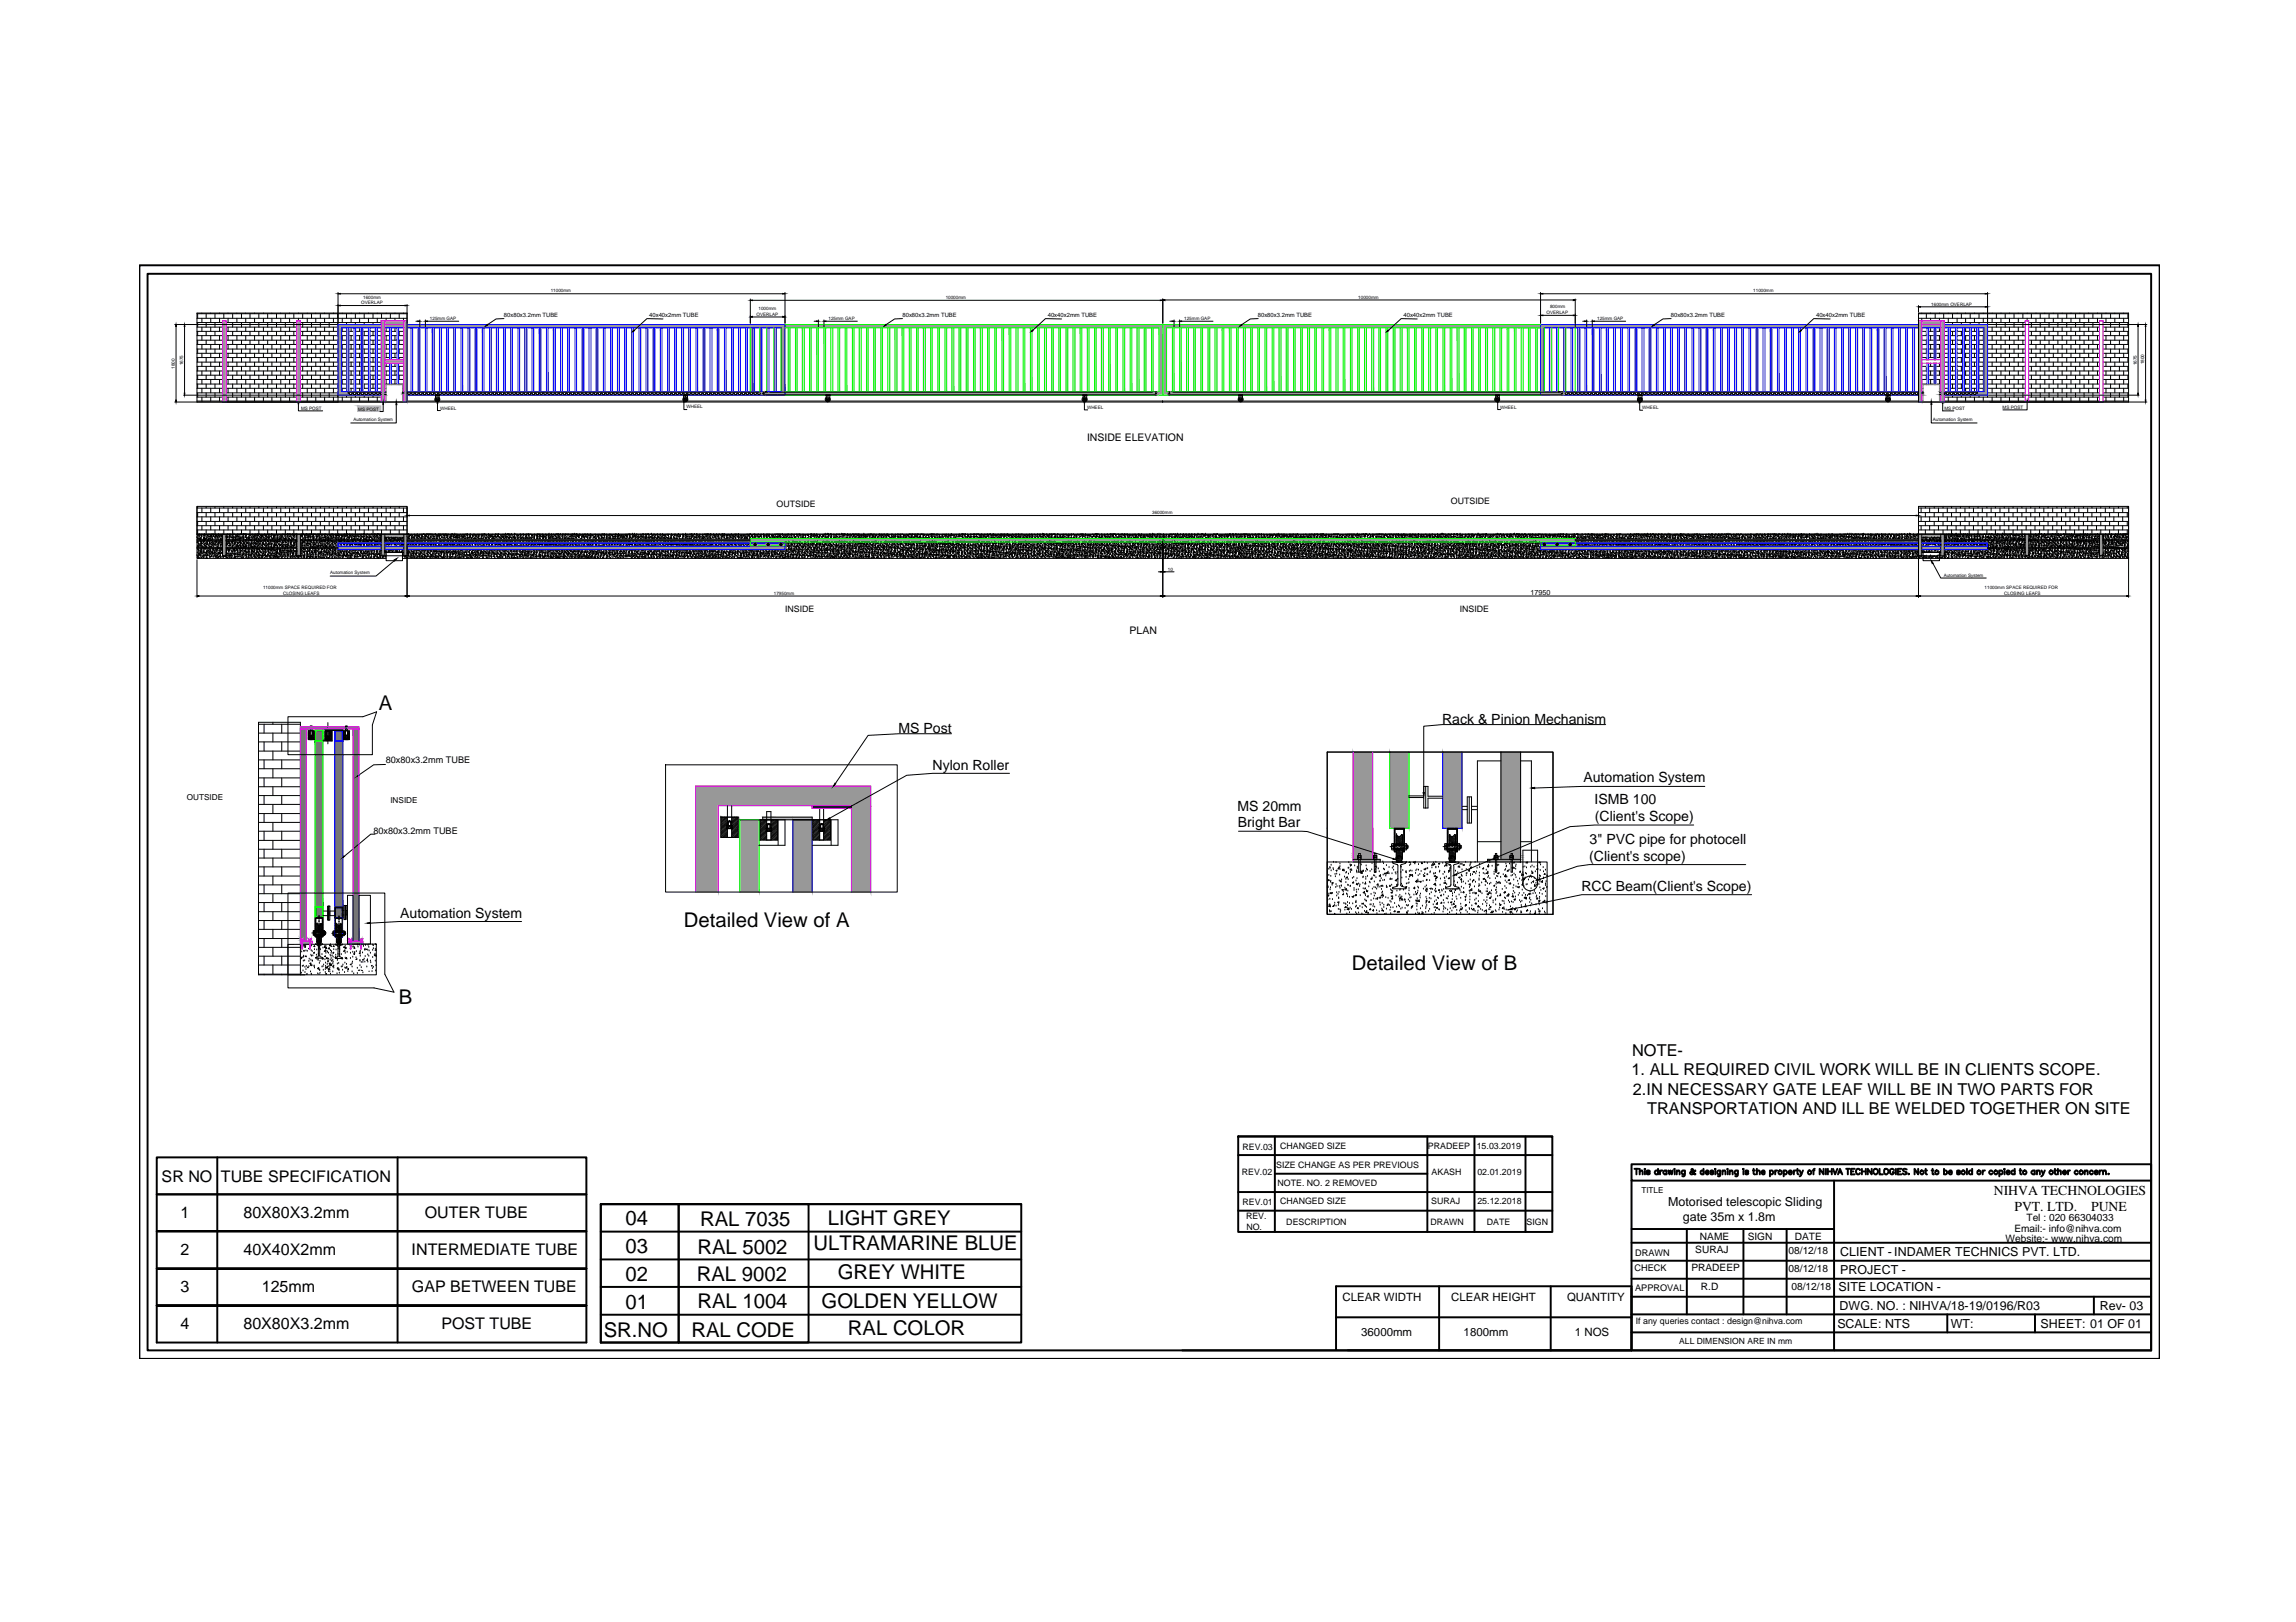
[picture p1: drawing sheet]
<svg xmlns="http://www.w3.org/2000/svg" width="297mm" height="210mm" viewBox="0 0 297 210" stroke-linecap="round" stroke-linejoin="round" font-family="sans-serif">
<defs><g id="words">
<g font-size="2.6">
<text x="49" y="91.9">A</text>
<text x="88.5" y="119.9">Detailed View of A</text>
<text x="174.9" y="125.6">Detailed View of B</text>
<text x="51.6" y="130">B</text>
<text x="80.9" y="158.6">04</text>
<text x="90.6" y="158.6">RAL 7035</text>
<text x="105.3" y="161.8">ULTRAMARINE BLUE</text>
<text x="107.1" y="158.5">LIGHT GREY</text>
<text x="80.9" y="162.2">03</text>
<text x="80.9" y="165.7">02</text>
<text x="90.1" y="165.8">RAL 9002</text>
<text x="90.2" y="162.3">RAL 5002</text>
<text x="108.4" y="165.5">GREY WHITE</text>
<text x="78.1" y="173">SR.NO</text>
<text x="80.9" y="169.3">01</text>
<text x="89.5" y="173">RAL CODE</text>
<text x="90.2" y="169.2">RAL 1004</text>
<text x="106.3" y="169.2">GOLDEN YELLOW</text>
<text x="109.7" y="172.8">RAL COLOR</text>
</g>
<g font-size="2.1">
<text x="211.2" y="136.6">NOTE-</text>
<text x="211.1" y="139.1">1. ALL REQUIRED CIVIL WORK WILL BE IN CLIENTS SCOPE.</text>
<text x="211.2" y="141.7">2.IN NECESSARY GATE LEAF WILL BE IN TWO PARTS FOR</text>
<text x="213.1" y="144.2">TRANSPORTATION AND ILL BE WELDED TOGETHER ON SITE</text>
<text x="20.9" y="153">SR NO</text>
<text x="28.6" y="153">TUBE SPECIFICATION</text>
<text x="23.4" y="157.6">1</text>
<text x="31.5" y="157.6">80X80X3.2mm</text>
<text x="54.9" y="157.6">OUTER TUBE</text>
<text x="23.4" y="162.4">2</text>
<text x="23.4" y="167.2">3</text>
<text x="31.5" y="162.4">40X40X2mm</text>
<text x="33.9" y="167.2">125mm</text>
<text x="53.3" y="162.4">INTERMEDIATE TUBE</text>
<text x="53.3" y="167.2">GAP BETWEEN TUBE</text>
<text x="23.4" y="172">4</text>
<text x="31.5" y="172">80X80X3.2mm</text>
<text x="57.1" y="172">POST TUBE</text>
</g>
<g font-size="1.8">
<text x="116.2" y="94.8">MS Post</text>
<text x="186.6" y="93.6">Rack &amp; Pinion Mechanism</text>
<text x="120.6" y="99.6">Nylon Roller</text>
<text x="204.9" y="101.3">Automation System</text>
<text x="160.1" y="104.9">MS 20mm</text>
<text x="160.1" y="107.1">Bright Bar</text>
<text x="206.3" y="104.1">ISMB 100</text>
<text x="206.3" y="106.3">(Client's Scope)</text>
<text x="205.6" y="111.4">(Client's scope)</text>
<text x="205.7" y="109.2">3&quot; PVC pipe for photocell</text>
<text x="51.8" y="118.7">Automation System</text>
<text x="204.6" y="115.3">RCC Beam(Client's Scope)</text>
<text x="257.9" y="154.7">NIHVA TECHNOLOGIES</text>
<text x="260.6" y="156.7">PVT. LTD.</text>
<text x="270.5" y="156.7">PUNE</text>
</g>
<g font-size="1.6">
<text x="215.8" y="156.1">Motorised telescopic Sliding</text>
<text x="217.7" y="158.1">gate 35m x 1.8m</text>
<text x="237.9" y="167.1">SITE LOCATION -</text>
<text x="238.1" y="162.6">CLIENT - INDAMER TECHNICS PVT. LTD.</text>
<text x="238.1" y="164.8">PROJECT -</text>
<text x="237.7" y="171.8">SCALE: NTS</text>
<text x="238" y="169.5">DWG. NO. : NIHVA/18-19/0196/R03</text>
<text x="252.4" y="171.8">WT:</text>
<text x="264" y="171.8">SHEET: 01 OF 01</text>
<text x="271.7" y="169.5">Rev- 03</text>
</g>
<g font-size="1.5">
<text x="173.7" y="168.3">CLEAR WIDTH</text>
<text x="176.1" y="172.8">36000mm</text>
<text x="187.7" y="168.3">CLEAR HEIGHT</text>
<text x="189.4" y="172.8">1800mm</text>
<text x="202.7" y="168.3">QUANTITY</text>
<text x="203.8" y="172.8">1 NOS</text>
</g>
<g font-size="1.4">
<text x="140.6" y="57.1">INSIDE ELEVATION</text>
<text x="146.1" y="82.1">PLAN</text>
</g>
<g font-size="1.3">
<text x="219.9" y="160.5">NAME</text>
<text x="226.1" y="160.5">SIGN</text>
<text x="232.2" y="160.4">DATE</text>
<text x="259.5" y="160.7">Website:- www.nihva.com</text>
<text x="260.6" y="159.4">Email:- info@nihva.com</text>
<text x="262.2" y="158.1">Tel : 020 66304033</text>
<text x="218.8" y="164.5">PRADEEP</text>
<text x="219.3" y="162.2">SURAJ</text>
<text x="220" y="166.9">R.D</text>
<text x="231.4" y="162.2">08/12/18</text>
<text x="231.4" y="164.5">08/12/18</text>
<text x="231.8" y="166.9">08/12/18</text>
</g>
<g font-size="1.2">
<text x="49.9" y="98.7">80x80x3.2mm TUBE</text>
<text x="48.3" y="107.9">80x80x3.2mm TUBE</text>
<text x="211.5" y="164.5">CHECK</text>
<text x="211.5" y="162.5">DRAWN</text>
<text x="211.5" y="167.1">APPROVAL</text>
</g>
<g font-size="1.1">
<text x="100.5" y="65.6">OUTSIDE</text>
<text x="187.7" y="65.2">OUTSIDE</text>
<text x="101.6" y="79.2">INSIDE</text>
<text x="188.8" y="79.2">INSIDE</text>
<text x="24.2" y="103.6">OUTSIDE</text>
<text x="50.5" y="103.9">INSIDE</text>
<text x="160.7" y="148.8">REV.03</text>
<text x="165.6" y="148.7">CHANGED SIZE</text>
<text x="184.7" y="148.6">PRADEEP</text>
<text x="191.1" y="148.6">15.03.2019</text>
<text x="160.7" y="152.1">REV.02</text>
<text x="160.7" y="156">REV.01</text>
<text x="165.1" y="151.1">SIZE CHANGE AS PER PREVIOUS</text>
<text x="165.3" y="153.5">NOTE. NO. 2 REMOVED</text>
<text x="165.6" y="155.9">CHANGED SIZE</text>
<text x="185.2" y="155.9">SURAJ</text>
<text x="185.2" y="152.1">AKASH</text>
<text x="191.1" y="155.8">25.12.2018</text>
<text x="191.1" y="152.1">02.01.2019</text>
<text x="212.3" y="154.4">TITLE</text>
<text x="161.2" y="157.7">REV.</text>
<text x="161.2" y="159.1">NO.</text>
<text x="166.4" y="158.5">DESCRIPTION</text>
<text x="185.1" y="158.5">DRAWN</text>
<text x="192.4" y="158.5">DATE</text>
<text x="197.5" y="158.5">SIGN</text>
<text x="211.6" y="171.3">If any queries contact : design@nihva.com</text>
<text x="217.3" y="173.9">ALL DIMENSION ARE IN mm</text>
</g>
<text font-size=".9" x="198" y="77">17950</text>
<g font-size=".8">
<text x="65.2" y="41.1">80x80x3.2mm TUBE</text>
<text x="84" y="41.1">40x40x2mm TUBE</text>
<text x="116.8" y="41.1">80x80x3.2mm TUBE</text>
<text x="135.6" y="41.1">40x40x2mm TUBE</text>
<text x="162.7" y="41.1">80x80x3.2mm TUBE</text>
<text x="181.6" y="41.1">40x40x2mm TUBE</text>
<text x="216.2" y="41.1">80x80x3.2mm TUBE</text>
<text x="234.9" y="41.1">40x40x2mm TUBE</text>
</g>
<g font-size=".6">
<text x="46.7" y="39.4">OVERLAP</text>
<text x="47" y="38.7">1600mm</text>
<text x="55.6" y="41.4">125mm GAP</text>
<text x="71.2" y="37.8">11000mm</text>
<text x="97.9" y="40.9">OVERLAP</text>
<text x="98.1" y="40.1">1000mm</text>
<text x="107.2" y="41.4">125mm GAP</text>
<text x="122.3" y="38.7">10000mm</text>
<text x="153.2" y="41.4">125mm GAP</text>
<text x="175.7" y="38.7">10000mm</text>
<text x="200.1" y="40.6">OVERLAP</text>
<text x="200.5" y="39.9">800mm</text>
<text x="206.6" y="41.4">125mm GAP</text>
<text x="226.8" y="37.8">11000mm</text>
<text x="249.9" y="39.5">1600mm OVERLAP</text>
<text x="22.6" y="47.7" transform="rotate(-90 22.6 47.7)">1800</text>
<text x="23.7" y="47.3" transform="rotate(-90 23.7 47.3)">1675</text>
<text x="276.4" y="47.3" transform="rotate(-90 276.4 47.3)">1675</text>
<text x="277.4" y="47.2" transform="rotate(-90 277.4 47.2)">1800</text>
<text x="38.9" y="53">MS POST</text>
<text x="46.4" y="53.1">MS POST</text>
<text x="56.9" y="53">WHEEL</text>
<text x="88.8" y="52.8">WHEEL</text>
<text x="140.6" y="52.9">WHEEL</text>
<text x="194.1" y="52.9">WHEEL</text>
<text x="212.5" y="53">WHEEL</text>
<text x="251.5" y="53">MS POST</text>
<text x="259.1" y="52.9">MS POST</text>
<text x="45.7" y="54.5">Automation System</text>
<text x="250.1" y="54.5">Automation System</text>
<text x="149.1" y="66.5">36000mm</text>
<text x="34" y="76.2">11000mm SPACE REQUIRED FOR</text>
<text x="36.6" y="77">CLOSING LEAFS</text>
<text x="42.7" y="74.3">Automation System</text>
<text x="100.1" y="77">17950mm</text>
<text x="151.1" y="73.8">10</text>
<text x="251.5" y="74.7">Automation System</text>
<text x="256.8" y="76.2">11000mm SPACE REQUIRED FOR</text>
<text x="259.3" y="77">CLOSING LEAFS</text>
</g>
</g></defs>
<!-- layer: 0 -->
<g fill="#bababa" stroke="#bababa" stroke-width=".13">
<path d="M46.3 52.5v.8h3zM46.3 52.5h3v.8z"/>
<path d="M42.9 94.5v1.3h.1zM42.9 94.5h.1v1.3z"/>
<path d="M42.4 95.8v.1h.6zM42.4 95.8h.6v.1z"/>
<path d="M41.8 95.8v.1h.6zM41.8 95.8h.6v.1z"/>
<path d="M99.2 105.7v.4h.5zM99.2 105.7h.5v.4z"/>
<path d="M98.7 105.7v.4h.5zM98.7 105.7h.5v.4z"/>
<path d="M99.7 105.7v.4h5.4zM99.7 105.7h5.4v.4z"/>
</g>
<g fill="#989898" stroke="#989898" stroke-width=".13">
<path d="M49.8 51v.1z"/>
<path d="M98.6 50.8h.1z"/>
<path d="M98.8 51.1h.1z"/>
<path d="M98.6 50.8h.2z"/>
<path d="M98.8 50.9h.1z"/>
<path d="M98.7 50.8h.1z"/>
<path d="M98.7 50.9h.1z"/>
<path d="M149.4 50.8h.1z"/>
<path d="M149.6 51.1h.1z"/>
<path d="M149.4 50.8h.2z"/>
<path d="M149.6 50.9h.1z"/>
<path d="M149.5 50.8h.1z"/>
<path d="M149.5 50.9h.1z"/>
<path d="M149.5 50.9l.1 .1z"/>
<path d="M251.1 51v.1z"/>
<path d="M202 50.8h.2z"/>
<path d="M202.2 50.9h.1z"/>
<path d="M202 50.9h.1z"/>
<path d="M202.1 50.9h.1z"/>
<path d="M202 50.9l.1 .1z"/>
<path d="M202 50.9h.2z"/>
<path d="M151.2 50.8h.1z"/>
<path d="M151.2 50.8h.2z"/>
<path d="M151.4 50.9h.1z"/>
<path d="M151.2 50.9h.1z"/>
<path d="M151.3 50.9h.1z"/>
<path d="M151.2 50.9l.1 .1z"/>
<path d="M151.2 50.9h.2z"/>
<path d="M97.6 70.4h.2z"/>
<path d="M99.3 70.4h.2z"/>
<path d="M101 70.4h.1z"/>
<path d="M97.6 70.6h.2z"/>
<path d="M99.3 70.6h.2z"/>
<path d="M100.9 70.5h.3z"/>
<path d="M45.1 121.5h.1z"/>
<path d="M46.8 121.5h.1z"/>
<path d="M40.1 121.8h.3v.4z"/>
<path d="M38.9 121.8h.1v.4z"/>
<path d="M39 121.8h.2v.4z"/>
<path d="M171.7 97.3v9.9z"/>
<path d="M200.9 97.3v9.9z"/>
<path d="M171.7 107.2v11.1z"/>
<path d="M200.9 107.2v11.1z"/>
<path d="M99.3 50.7v.1h1.8zM99.3 50.7h1.8v.1z"/>
<path d="M52.2 41.5v.5h.5zM52.2 41.5h.5v.5z"/>
<path d="M49.8 41.5v.5h2.4zM49.8 41.5h2.4v.5z"/>
<path d="M49.3 41.5v.5h.5zM49.3 41.5h.5v.5z"/>
<path d="M52.7 42v.4h48.9zM52.7 42h48.9v.4z"/>
<path d="M52.2 42v.4h.5zM52.2 42h.5v.4z"/>
<path d="M49.8 42v.4h2.4zM49.8 42h2.4v.4z"/>
<path d="M49.3 42v.4h.5zM49.3 42h.5v.4z"/>
<path d="M43.7 42v.4h5.6zM43.7 42h5.6v.4z"/>
<path d="M49.3 42.4v4.2h.5zM49.3 42.4h.5v4.2z"/>
<path d="M49.8 46.6v.4h2.4zM49.8 46.6h2.4v.4z"/>
<path d="M49.3 46.6v.4h.5zM49.3 46.6h.5v.4z"/>
<path d="M49.3 47v3.7h.5zM49.3 47h.5v3.7z"/>
<path d="M43.7 42.4v8.3h.5zM43.7 42.4h.5v8.3z"/>
<path d="M101.1 42.4v8.4h.5zM101.1 42.4h.5v8.4z"/>
<path d="M49.3 50.7v.1h.5zM49.3 50.7h.5v.1z"/>
<path d="M43.7 50.7v.1h5.6zM43.7 50.7h5.6v.1z"/>
<path d="M52.2 42.4v8.5h.5zM52.2 42.4h.5v8.5z"/>
<path d="M43.7 50.8v.1h1.3zM43.7 50.8h1.3v.1z"/>
<path d="M52.2 50.9h.5zM52.2 50.9h.5z"/>
<path d="M52.1 50.9h.1zM52.1 50.9h.1z"/>
<path d="M52.2 50.9v.1h.5zM52.2 50.9h.5v.1z"/>
<path d="M52.1 50.9v.1h.1zM52.1 50.9h.1v.1z"/>
<path d="M49.3 50.8v.2h.5zM49.3 50.8h.5v.2z"/>
<path d="M52.2 51v.1h.5zM52.2 51h.5v.1z"/>
<path d="M52.1 51v.1h.1zM52.1 51h.1v.1z"/>
<path d="M49.3 51v.1h.5zM49.3 51h.5v.1z"/>
<path d="M49.1 50.9l-.1 .2h.3zM49.1 50.9h.1l.1 .2z"/>
<path d="M48.6 50.9l-.1 .2h.3zM48.6 50.9h.1l.1 .2z"/>
<path d="M48 50.9v.2h.3zM48 50.9h.2l.1 .2z"/>
<path d="M47.5 50.9v.2h.3zM47.5 50.9h.2l.1 .2z"/>
<path d="M47 50.9v.2h.3zM47 50.9h.2l.1 .2z"/>
<path d="M46.5 50.9v.2h.3zM46.5 50.9h.2l.1 .2z"/>
<path d="M46.1 50.9l-.1 .2h.3zM46.1 50.9h.1l.1 .2z"/>
<path d="M45.6 50.9l-.1 .2h.3zM45.6 50.9h.1l.1 .2z"/>
<path d="M43.7 50.9v.2h1.6zM43.7 50.9h1.5l.1 .2z"/>
<path d="M52.1 51.1h.1zM52.1 51.1h.1z"/>
<path d="M49.8 51.1h.2zM49.8 51.1h.2z"/>
<path d="M49.3 51.1h.5zM49.3 51.1h.5z"/>
<path d="M43.7 51.1h5.6zM43.7 51.1h5.6z"/>
<path d="M52.2 51.1v.9h.5zM52.2 51.1h.5v.9z"/>
<path d="M49.3 51.1v.9h.5zM49.3 51.1h.5v.9z"/>
<path d="M38.4 41.5v10.5h.5zM38.4 41.5h.5v10.5z"/>
<path d="M28.8 41.5v10.5h.5zM28.8 41.5h.5v10.5z"/>
<path d="M52.7 50.7v.1h46.3zM52.7 50.7h46.3v.1z"/>
<path d="M52.7 50.8h46zM52.7 50.8h46.1z"/>
<path d="M98.8 50.8h.2zM98.8 50.8h.2z"/>
<path d="M98.4 50.8h.2zM98.4 50.8h.3z"/>
<path d="M99.3 50.8h2.3zM99.3 50.8h2.3z"/>
<path d="M98.9 50.8h.1zM98.9 50.8h.1z"/>
<path d="M98.4 50.8v.1h.2zM98.4 50.8h.2v.1z"/>
<path d="M98.9 50.8v.1h2.7zM98.9 50.8h2.7v.1z"/>
<path d="M98.3 50.9h.3zM98.4 50.9h.2z"/>
<path d="M98.9 50.9v.2h2.7zM98.9 50.9h2.7v.2z"/>
<path d="M98.3 50.9v.2h.3zM98.3 50.9h.3v.2z"/>
<path d="M98.8 51.1h2.8zM98.9 51.1h2.7z"/>
<path d="M98.3 51.1h.4zM98.3 51.1h.4z"/>
<path d="M97.9 50.9l-.1 .2h.3zM97.9 50.9h.1l.1 .2z"/>
<path d="M97.4 50.9l-.1 .2h.3zM97.4 50.9h.1l.1 .2z"/>
<path d="M96.9 50.9l-.1 .2h.3zM96.9 50.9h.1l.1 .2z"/>
<path d="M96.4 50.9l-.1 .2h.3zM96.4 50.9h.1l.1 .2z"/>
<path d="M95.8 50.9v.2h.3zM95.8 50.9h.2l.1 .2z"/>
<path d="M95.3 50.9v.2h.3zM95.3 50.9h.2l.1 .2z"/>
<path d="M94.9 50.9l-.1 .2h.3zM94.9 50.9h.1l.1 .2z"/>
<path d="M94.4 50.9l-.1 .2h.3zM94.4 50.9h.1l.1 .2z"/>
<path d="M93.9 50.9l-.1 .2h.3zM93.9 50.9h.1l.1 .2z"/>
<path d="M93.3 50.9v.2h.3zM93.3 50.9h.2l.1 .2z"/>
<path d="M92.8 50.9v.2h.3zM92.8 50.9h.2l.1 .2z"/>
<path d="M92.3 50.9l-.1 .2h.4zM92.3 50.9h.2l.1 .2z"/>
<path d="M91.8 50.9v.2h.3zM91.8 50.9h.2l.1 .2z"/>
<path d="M91.3 50.9v.2h.3zM91.3 50.9h.2l.1 .2z"/>
<path d="M90.8 50.9v.2h.3zM90.8 50.9h.2l.1 .2z"/>
<path d="M90.3 50.9v.2h.3zM90.3 50.9h.2l.1 .2z"/>
<path d="M89.8 50.9l-.1 .2h.3zM89.8 50.9h.2v.2z"/>
<path d="M89.3 50.9l-.1 .2h.3zM89.3 50.9h.2v.2z"/>
<path d="M88.8 50.9l-.1 .2h.3zM88.8 50.9h.2v.2z"/>
<path d="M88.3 50.9l-.1 .2h.4zM88.3 50.9h.2l.1 .2z"/>
<path d="M87.8 50.9l-.1 .2h.4zM87.8 50.9h.2l.1 .2z"/>
<path d="M87.3 50.9l-.1 .2h.3zM87.3 50.9h.2v.2z"/>
<path d="M86.8 50.9l-.1 .2h.3zM86.8 50.9h.2v.2z"/>
<path d="M86.3 50.9l-.1 .2h.3zM86.3 50.9h.1l.1 .2z"/>
<path d="M85.8 50.9l-.1 .2h.3zM85.8 50.9h.2v.2z"/>
<path d="M85.3 50.9l-.1 .2h.3zM85.3 50.9h.2v.2z"/>
<path d="M84.8 50.9l-.1 .2h.3zM84.8 50.9h.2v.2z"/>
<path d="M84.3 50.9l-.1 .2h.3zM84.3 50.9h.2v.2z"/>
<path d="M83.8 50.9l-.1 .2h.3zM83.8 50.9h.1l.1 .2z"/>
<path d="M83.3 50.9l-.1 .2h.3zM83.3 50.9h.1l.1 .2z"/>
<path d="M82.8 50.9l-.1 .2h.3zM82.8 50.9h.1l.1 .2z"/>
<path d="M82.3 50.9l-.1 .2h.3zM82.3 50.9h.1l.1 .2z"/>
<path d="M81.7 50.9v.2h.3zM81.7 50.9h.2l.1 .2z"/>
<path d="M81.3 50.9l-.1 .2h.3zM81.3 50.9h.1l.1 .2z"/>
<path d="M80.8 50.9l-.1 .2h.3zM80.8 50.9h.1l.1 .2z"/>
<path d="M80.3 50.9l-.1 .2h.3zM80.3 50.9h.1l.1 .2z"/>
<path d="M79.8 50.9l-.1 .2h.3zM79.8 50.9h.1l.1 .2z"/>
<path d="M79.2 50.9v.2h.3zM79.2 50.9h.2l.1 .2z"/>
<path d="M78.7 50.9v.2h.3zM78.7 50.9h.2l.1 .2z"/>
<path d="M78.2 50.9v.2h.3zM78.2 50.9h.2l.1 .2z"/>
<path d="M77.7 50.9v.2h.3zM77.7 50.9h.2l.1 .2z"/>
<path d="M77.2 50.9v.2h.3zM77.2 50.9h.2l.1 .2z"/>
<path d="M76.8 50.9l-.1 .2h.3zM76.8 50.9h.1l.1 .2z"/>
<path d="M76.2 50.9v.2h.3zM76.2 50.9h.2l.1 .2z"/>
<path d="M75.7 50.9l-.1 .2h.3zM75.7 50.9h.2v.2z"/>
<path d="M75.2 50.9l-.1 .2h.4zM75.2 50.9h.2l.1 .2z"/>
<path d="M74.7 50.9l-.1 .2h.4zM74.7 50.9h.2l.1 .2z"/>
<path d="M74.2 50.9v.2h.3zM74.2 50.9h.2l.1 .2z"/>
<path d="M73.7 50.9v.2h.3zM73.7 50.9h.2l.1 .2z"/>
<path d="M73.2 50.9v.2h.2zM73.2 50.9h.2v.2z"/>
<path d="M72.7 50.9l-.1 .2h.3zM72.7 50.9h.2v.2z"/>
<path d="M72.2 50.9l-.1 .2h.3zM72.2 50.9h.2v.2z"/>
<path d="M71.7 50.9l-.1 .2h.3zM71.7 50.9h.2v.2z"/>
<path d="M71.2 50.9l-.1 .2h.3zM71.2 50.9h.2v.2z"/>
<path d="M70.7 50.9l-.1 .2h.4zM70.7 50.9h.2l.1 .2z"/>
<path d="M70.2 50.9l-.1 .2h.3zM70.2 50.9h.2v.2z"/>
<path d="M69.7 50.9l-.1 .2h.3zM69.7 50.9h.2v.2z"/>
<path d="M69.2 50.9l-.1 .2h.3zM69.2 50.9h.1l.1 .2z"/>
<path d="M68.7 50.9l-.1 .2h.3zM68.7 50.9h.1l.1 .2z"/>
<path d="M68.2 50.9l-.1 .2h.3zM68.2 50.9h.2v.2z"/>
<path d="M67.7 50.9l-.1 .2h.3zM67.7 50.9h.2v.2z"/>
<path d="M67.2 50.9l-.1 .2h.3zM67.2 50.9h.2v.2z"/>
<path d="M66.7 50.9l-.1 .2h.3zM66.7 50.9h.1l.1 .2z"/>
<path d="M66.2 50.9l-.1 .2h.3zM66.2 50.9h.1l.1 .2z"/>
<path d="M65.7 50.9l-.1 .2h.3zM65.7 50.9h.1l.1 .2z"/>
<path d="M65.2 50.9l-.1 .2h.3zM65.2 50.9h.1l.1 .2z"/>
<path d="M64.6 50.9v.2h.3zM64.6 50.9h.2l.1 .2z"/>
<path d="M64.1 50.9v.2h.3zM64.1 50.9h.2l.1 .2z"/>
<path d="M63.7 50.9l-.1 .2h.3zM63.7 50.9h.1l.1 .2z"/>
<path d="M63.2 50.9l-.1 .2h.3zM63.2 50.9h.1l.1 .2z"/>
<path d="M62.7 50.9l-.1 .2h.3zM62.7 50.9h.1l.1 .2z"/>
<path d="M62.1 50.9v.2h.3zM62.1 50.9h.2l.1 .2z"/>
<path d="M61.6 50.9v.2h.3zM61.6 50.9h.2l.1 .2z"/>
<path d="M61.1 50.9l-.1 .2h.4zM61.1 50.9h.2l.1 .2z"/>
<path d="M60.6 50.9v.2h.3zM60.6 50.9h.2l.1 .2z"/>
<path d="M60.1 50.9v.2h.3zM60.1 50.9h.2l.1 .2z"/>
<path d="M59.6 50.9v.2h.3zM59.6 50.9h.2l.1 .2z"/>
<path d="M59.1 50.9v.2h.3zM59.1 50.9h.2l.1 .2z"/>
<path d="M58.6 50.9l-.1 .2h.3zM58.6 50.9h.2v.2z"/>
<path d="M58.1 50.9l-.1 .2h.3zM58.1 50.9h.2v.2z"/>
<path d="M57.6 50.9l-.1 .2h.4zM57.6 50.9h.2l.1 .2z"/>
<path d="M57.1 50.9l-.1 .2h.4zM57.1 50.9h.2l.1 .2z"/>
<path d="M56.6 50.9v.2h.3zM56.6 50.9h.2l.1 .2z"/>
<path d="M56.1 50.9l-.1 .2h.3zM56.1 50.9h.2v.2z"/>
<path d="M55.6 50.9l-.1 .2h.3zM55.6 50.9h.2v.2z"/>
<path d="M55.1 50.9l-.1 .2h.3zM55.1 50.9h.1l.1 .2z"/>
<path d="M54.6 50.9l-.1 .2h.3zM54.6 50.9h.2v.2z"/>
<path d="M54.1 50.9l-.1 .2h.3zM54.1 50.9h.2v.2z"/>
<path d="M53.6 50.9l-.1 .2h.3zM53.6 50.9h.2v.2z"/>
<path d="M53.1 50.9l-.1 .2h.3zM53.1 50.9h.2v.2z"/>
<path d="M52.7 50.9v.2h.1zM52.7 50.9l.1 .2z"/>
<path d="M98.8 51.1h2.8zM98.8 51.1h2.8z"/>
<path d="M52.7 51.1h46.1zM52.7 51.1h46.1z"/>
<path d="M52.7 51.1h48.9zM52.7 51.1h48.9z"/>
<path d="M97.1 42.4v8.3h.3zM97.1 42.4h.3v8.3z"/>
<path d="M101.6 50.8h47.8zM101.6 50.8h48z"/>
<path d="M101.6 50.8v.1h47.8zM101.6 50.8h47.8v.1z"/>
<path d="M101.6 50.9v.2h47.8zM101.6 50.9h47.8v.2z"/>
<path d="M101.6 51.1h48zM101.6 51.1h48z"/>
<path d="M101.6 42v.4h48.8zM101.6 42h48.8v.4z"/>
<path d="M149.9 42.4v8.3h.5zM149.9 42.4h.5v8.3z"/>
<path d="M101.6 50.7v.1h48.8zM101.6 50.7h48.8v.1z"/>
<path d="M149.6 50.8h.8zM149.6 50.8h.8z"/>
<path d="M149.7 50.8v.1h.7zM149.7 50.8h.7v.1z"/>
<path d="M149.7 50.9v.2h.7zM149.7 50.9h.7v.2z"/>
<path d="M149.6 51.1h.8zM149.7 51.1h.7z"/>
<path d="M101.6 51.1h48.8zM101.6 51.1h48.8z"/>
<path d="M98.8 50.8h.1zM98.8 50.8h.1z"/>
<path d="M98.8 50.8l.1 .1zM98.8 50.8l.1 .1z"/>
<path d="M98.6 50.8v.1zM98.6 50.8v.1z"/>
<path d="M98.9 50.9l-.1 .1zM98.9 50.9v.1z"/>
<path d="M98.6 50.9v.1zM98.6 50.9v.1z"/>
<path d="M98.6 51.1h.2zM98.6 51.1h.2z"/>
<path d="M98.6 50.8h.3zM98.6 50.8h.3z"/>
<path d="M98.8 50.8h.1zM98.8 50.8h.1z"/>
<path d="M98.8 50.8l.1 .1zM98.8 50.8l.1 .1z"/>
<path d="M98.6 50.8v.1h.1zM98.6 50.8l.1 .1z"/>
<path d="M98.6 50.9l.1 .1zM98.6 50.9l.1 .1z"/>
<path d="M98.8 51h.1zM98.8 51h.1z"/>
<path d="M98.6 51h.2zM98.6 51h.2z"/>
<path d="M98.6 51h.3zM98.6 51h.2zM98.6 51h.2z"/>
<path d="M98.7 50.8l.1 .1zM98.7 50.8l.1 .1z"/>
<path d="M98.7 50.9h.1zM98.7 50.9h.1z"/>
<path d="M98.7 50.9l.1 .1zM98.7 51h.1z"/>
<path d="M149.6 50.8h.1zM149.6 50.8h.1z"/>
<path d="M149.6 50.8l.1 .1zM149.6 50.8l.1 .1z"/>
<path d="M149.4 50.8v.1zM149.4 50.8v.1z"/>
<path d="M149.7 50.9l-.1 .1zM149.7 50.9v.1z"/>
<path d="M149.4 50.9v.1zM149.4 50.9v.1z"/>
<path d="M149.4 51.1h.2zM149.4 51.1h.2z"/>
<path d="M149.4 50.8h.3zM149.4 50.8h.3z"/>
<path d="M149.6 50.8h.1zM149.6 50.8h.1z"/>
<path d="M149.6 50.8l.1 .1zM149.6 50.8l.1 .1z"/>
<path d="M149.4 50.8v.1h.1zM149.4 50.8l.1 .1z"/>
<path d="M149.4 50.9l.1 .1zM149.4 50.9l.1 .1z"/>
<path d="M149.6 51h.1zM149.6 51h.1z"/>
<path d="M149.4 51h.2zM149.4 51h.2z"/>
<path d="M149.4 51h.3zM149.4 51h.2zM149.4 51h.2z"/>
<path d="M149.5 50.8l.1 .1zM149.5 50.8l.1 .1z"/>
<path d="M149.5 50.9h.1zM149.5 50.9h.1z"/>
<path d="M149.5 50.9l.1 .1zM149.5 51h.1z"/>
<path d="M99 50.8h.3zM99 50.8h.3z"/>
<path d="M99 50.7v.1h.3zM99 50.7h.3v.1z"/>
<path d="M251.1 41.5v.5h.4zM251.1 41.5h.4v.5z"/>
<path d="M248.6 41.5v.5h2.5zM248.6 41.5h2.5v.5z"/>
<path d="M248.2 41.5v.5h.4zM248.2 41.5h.4v.5z"/>
<path d="M251.5 42v.4h5.6zM251.5 42h5.6v.4z"/>
<path d="M251.1 42v.4h.4zM251.1 42h.4v.4z"/>
<path d="M248.6 42v.4h2.5zM248.6 42h2.5v.4z"/>
<path d="M248.2 42v.4h.4zM248.2 42h.4v.4z"/>
<path d="M199.3 42v.4h48.9zM199.3 42h48.9v.4z"/>
<path d="M256.7 42.4v8.3h.4zM256.7 42.4h.4v8.3z"/>
<path d="M251.1 42.4v8.3h.4zM251.1 42.4h.4v8.3z"/>
<path d="M248.2 42.4v8.3h.4zM248.2 42.4h.4v8.3z"/>
<path d="M199.3 42.4v8.3h.5zM199.3 42.4h.5v8.3z"/>
<path d="M251.5 50.7v.1h5.6zM251.5 50.7h5.6v.1z"/>
<path d="M251.1 50.7v.1h.4zM251.1 50.7h.4v.1z"/>
<path d="M248.6 50.7v.1h.2zM248.6 50.7h.2v.1z"/>
<path d="M248.2 50.7v.1h.4zM248.2 50.7h.4v.1z"/>
<path d="M201.8 50.7v.1h46.4zM201.8 50.7h46.4v.1z"/>
<path d="M199.3 50.7v.1h2.3zM199.3 50.7h2.3v.1z"/>
<path d="M251.5 50.8h5.6zM251.5 50.8h5.6z"/>
<path d="M251.1 50.8h.4zM251.1 50.8h.4z"/>
<path d="M250.9 50.7v.1h.2zM250.9 50.7h.2v.1z"/>
<path d="M248.6 50.8h.2zM248.6 50.8h.2z"/>
<path d="M248.2 50.8h.4zM248.2 50.8h.4z"/>
<path d="M202.1 50.8h46.1zM202.1 50.8h46.1z"/>
<path d="M202.1 50.8h.4zM202.1 50.8h.4z"/>
<path d="M255.8 50.8v.1h1.3zM255.8 50.8h1.3v.1z"/>
<path d="M248.2 50.8v.1h.4zM248.2 50.8h.4v.1z"/>
<path d="M202.2 50.8l.1 .1h.2zM202.2 50.8h.3v.1z"/>
<path d="M248.6 50.9h.2zM248.6 50.9h.2z"/>
<path d="M248.2 50.9h.4zM248.2 50.9h.4z"/>
<path d="M202.3 50.9h.2zM202.3 50.9h.2z"/>
<path d="M251.1 50.8v.2h.4zM251.1 50.8h.4v.2z"/>
<path d="M251.1 51v.1h.4zM251.1 51h.4v.1z"/>
<path d="M202.3 50.9l-.1 .2h.4zM202.3 50.9h.2l.1 .2z"/>
<path d="M255.7 50.9l-.1 .2h1.5zM255.7 50.9h1.4v.2z"/>
<path d="M255.1 50.9v.2h.3zM255.1 50.9h.2l.1 .2z"/>
<path d="M254.6 50.9v.2h.3zM254.6 50.9h.2l.1 .2z"/>
<path d="M254.1 50.9v.2h.3zM254.1 50.9h.2l.1 .2z"/>
<path d="M253.7 50.9l-.1 .2h.3zM253.7 50.9h.1l.1 .2z"/>
<path d="M253.2 50.9l-.1 .2h.3zM253.2 50.9h.1l.1 .2z"/>
<path d="M252.6 50.9v.2h.3zM252.6 50.9h.2l.1 .2z"/>
<path d="M252.1 50.9v.2h.3zM252.1 50.9h.2l.1 .2z"/>
<path d="M251.6 50.9l-.1 .2h.4zM251.6 50.9h.2l.1 .2z"/>
<path d="M251.1 51.1h.4zM251.1 51.1h.4z"/>
<path d="M248.6 50.9v.2h.2zM248.6 50.9h.2v.2z"/>
<path d="M248.2 50.9v.2h.4zM248.2 50.9h.4v.2z"/>
<path d="M248.1 50.9l-.1 .2h.2zM248.1 50.9h.1v.2z"/>
<path d="M247.6 50.9l-.1 .2h.4zM247.6 50.9h.2l.1 .2z"/>
<path d="M247.1 50.9l-.1 .2h.4zM247.1 50.9h.2l.1 .2z"/>
<path d="M246.6 50.9l-.1 .2h.3zM246.6 50.9h.2v.2z"/>
<path d="M246.1 50.9l-.1 .2h.3zM246.1 50.9h.2v.2z"/>
<path d="M245.6 50.9l-.1 .2h.3zM245.6 50.9h.1l.1 .2z"/>
<path d="M245.1 50.9l-.1 .2h.3zM245.1 50.9h.1l.1 .2z"/>
<path d="M244.6 50.9l-.1 .2h.3zM244.6 50.9h.2v.2z"/>
<path d="M244.1 50.9l-.1 .2h.3zM244.1 50.9h.2v.2z"/>
<path d="M243.6 50.9l-.1 .2h.3zM243.6 50.9h.2v.2z"/>
<path d="M243.1 50.9l-.1 .2h.3zM243.1 50.9h.1l.1 .2z"/>
<path d="M242.6 50.9l-.1 .2h.3zM242.6 50.9h.1l.1 .2z"/>
<path d="M242.1 50.9l-.1 .2h.3zM242.1 50.9h.1l.1 .2z"/>
<path d="M241.6 50.9l-.1 .2h.3zM241.6 50.9h.1l.1 .2z"/>
<path d="M241 50.9v.2h.3zM241 50.9h.2l.1 .2z"/>
<path d="M240.6 50.9l-.1 .2h.3zM240.6 50.9h.1l.1 .2z"/>
<path d="M240.1 50.9l-.1 .2h.3zM240.1 50.9h.1l.1 .2z"/>
<path d="M239.6 50.9l-.1 .2h.3zM239.6 50.9h.1l.1 .2z"/>
<path d="M239.1 50.9l-.1 .2h.3zM239.1 50.9h.1l.1 .2z"/>
<path d="M238.5 50.9v.2h.3zM238.5 50.9h.2l.1 .2z"/>
<path d="M238 50.9v.2h.3zM238 50.9h.2l.1 .2z"/>
<path d="M237.5 50.9v.2h.3zM237.5 50.9h.2l.1 .2z"/>
<path d="M237 50.9v.2h.3zM237 50.9h.2l.1 .2z"/>
<path d="M236.5 50.9v.2h.3zM236.5 50.9h.2l.1 .2z"/>
<path d="M236.1 50.9l-.1 .2h.3zM236.1 50.9h.1l.1 .2z"/>
<path d="M235.5 50.9v.2h.3zM235.5 50.9h.2l.1 .2z"/>
<path d="M235 50.9v.2h.2zM235 50.9h.2v.2z"/>
<path d="M234.5 50.9l-.1 .2h.4zM234.5 50.9h.2l.1 .2z"/>
<path d="M234 50.9l-.1 .2h.4zM234 50.9h.2l.1 .2z"/>
<path d="M233.5 50.9l-.1 .2h.4zM233.5 50.9h.2l.1 .2z"/>
<path d="M233 50.9v.2h.3zM233 50.9h.2l.1 .2z"/>
<path d="M232.5 50.9v.2h.2zM232.5 50.9h.2v.2z"/>
<path d="M232 50.9l-.1 .2h.3zM232 50.9h.2v.2z"/>
<path d="M231.5 50.9l-.1 .2h.3zM231.5 50.9h.2v.2z"/>
<path d="M231 50.9l-.1 .2h.3zM231 50.9h.2v.2z"/>
<path d="M230.5 50.9l-.1 .2h.3zM230.5 50.9h.2v.2z"/>
<path d="M230 50.9l-.1 .2h.4zM230 50.9h.2l.1 .2z"/>
<path d="M229.5 50.9l-.1 .2h.3zM229.5 50.9h.2v.2z"/>
<path d="M229 50.9l-.1 .2h.3zM229 50.9h.2v.2z"/>
<path d="M228.5 50.9l-.1 .2h.3zM228.5 50.9h.1l.1 .2z"/>
<path d="M228 50.9l-.1 .2h.3zM228 50.9h.1l.1 .2z"/>
<path d="M227.5 50.9l-.1 .2h.3zM227.5 50.9h.1l.1 .2z"/>
<path d="M227 50.9l-.1 .2h.3zM227 50.9h.2v.2z"/>
<path d="M226.5 50.9l-.1 .2h.3zM226.5 50.9h.2v.2z"/>
<path d="M226 50.9l-.1 .2h.3zM226 50.9h.1l.1 .2z"/>
<path d="M225.5 50.9l-.1 .2h.3zM225.5 50.9h.1l.1 .2z"/>
<path d="M225 50.9l-.1 .2h.3zM225 50.9h.1l.1 .2z"/>
<path d="M224.5 50.9l-.1 .2h.3zM224.5 50.9h.1l.1 .2z"/>
<path d="M223.9 50.9v.2h.3zM223.9 50.9h.2l.1 .2z"/>
<path d="M223.4 50.9v.2h.3zM223.4 50.9h.2l.1 .2z"/>
<path d="M223 50.9l-.1 .2h.3zM223 50.9h.1l.1 .2z"/>
<path d="M222.5 50.9l-.1 .2h.3zM222.5 50.9h.1l.1 .2z"/>
<path d="M222 50.9l-.1 .2h.3zM222 50.9h.1l.1 .2z"/>
<path d="M221.4 50.9v.2h.3zM221.4 50.9h.2l.1 .2z"/>
<path d="M220.9 50.9v.2h.3zM220.9 50.9h.2l.1 .2z"/>
<path d="M220.4 50.9l-.1 .2h.4zM220.4 50.9h.2l.1 .2z"/>
<path d="M219.9 50.9v.2h.3zM219.9 50.9h.2l.1 .2z"/>
<path d="M219.4 50.9v.2h.3zM219.4 50.9h.2l.1 .2z"/>
<path d="M218.9 50.9v.2h.3zM218.9 50.9h.2l.1 .2z"/>
<path d="M218.4 50.9v.2h.3zM218.4 50.9h.2l.1 .2z"/>
<path d="M217.9 50.9l-.1 .2h.3zM217.9 50.9h.2v.2z"/>
<path d="M217.4 50.9l-.1 .2h.3zM217.4 50.9h.2v.2z"/>
<path d="M216.9 50.9l-.1 .2h.4zM216.9 50.9h.2l.1 .2z"/>
<path d="M216.4 50.9l-.1 .2h.4zM216.4 50.9h.2l.1 .2z"/>
<path d="M215.9 50.9l-.1 .2h.4zM215.9 50.9h.2l.1 .2z"/>
<path d="M215.4 50.9l-.1 .2h.3zM215.4 50.9h.2v.2z"/>
<path d="M214.9 50.9l-.1 .2h.3zM214.9 50.9h.2v.2z"/>
<path d="M214.4 50.9l-.1 .2h.3zM214.4 50.9h.1l.1 .2z"/>
<path d="M213.9 50.9l-.1 .2h.3zM213.9 50.9h.2v.2z"/>
<path d="M213.4 50.9l-.1 .2h.3zM213.4 50.9h.2v.2z"/>
<path d="M212.9 50.9l-.1 .2h.3zM212.9 50.9h.2v.2z"/>
<path d="M212.4 50.9l-.1 .2h.3zM212.4 50.9h.2v.2z"/>
<path d="M211.9 50.9l-.1 .2h.3zM211.9 50.9h.1l.1 .2z"/>
<path d="M211.4 50.9l-.1 .2h.3zM211.4 50.9h.1l.1 .2z"/>
<path d="M210.9 50.9l-.1 .2h.3zM210.9 50.9h.1l.1 .2z"/>
<path d="M210.4 50.9l-.1 .2h.3zM210.4 50.9h.1l.1 .2z"/>
<path d="M209.8 50.9v.2h.3zM209.8 50.9h.2l.1 .2z"/>
<path d="M209.4 50.9l-.1 .2h.3zM209.4 50.9h.2v.2z"/>
<path d="M208.9 50.9l-.1 .2h.3zM208.9 50.9h.1l.1 .2z"/>
<path d="M208.4 50.9l-.1 .2h.3zM208.4 50.9h.1l.1 .2z"/>
<path d="M207.9 50.9l-.1 .2h.3zM207.9 50.9h.1l.1 .2z"/>
<path d="M207.3 50.9v.2h.3zM207.3 50.9h.2l.1 .2z"/>
<path d="M206.8 50.9v.2h.3zM206.8 50.9h.2l.1 .2z"/>
<path d="M206.3 50.9v.2h.3zM206.3 50.9h.2l.1 .2z"/>
<path d="M205.8 50.9v.2h.3zM205.8 50.9h.2l.1 .2z"/>
<path d="M205.4 50.9l-.1 .2h.3zM205.4 50.9h.1l.1 .2z"/>
<path d="M204.9 50.9l-.1 .2h.3zM204.9 50.9h.1l.1 .2z"/>
<path d="M204.3 50.9v.2h.3zM204.3 50.9h.2l.1 .2z"/>
<path d="M203.8 50.9v.2h.2zM203.8 50.9h.2v.2z"/>
<path d="M203.3 50.9l-.1 .2h.4zM203.3 50.9h.2l.1 .2z"/>
<path d="M202.8 50.9l-.1 .2h.4zM202.8 50.9h.2l.1 .2z"/>
<path d="M202.1 51.1h.5zM202.2 51.1h.4z"/>
<path d="M251.1 51.1h.4zM251.1 51.1h.4z"/>
<path d="M250.9 51.1h.2zM250.9 51.1h.2z"/>
<path d="M248.6 51.1h.2zM248.6 51.1h.2z"/>
<path d="M248.2 51.1h.4zM248.2 51.1h.4z"/>
<path d="M202.1 51.1h46.1zM202.1 51.1h46.1z"/>
<path d="M251.5 51.1h5.6zM251.5 51.1h5.6z"/>
<path d="M251.1 51.1h.4zM251.1 51.1h.4z"/>
<path d="M250.9 51.1h.2zM250.9 51.1h.2z"/>
<path d="M248.6 51.1h.2zM248.6 51.1h.2z"/>
<path d="M248.2 51.1h.4zM248.2 51.1h.4z"/>
<path d="M199.3 51.1h48.9zM199.3 51.1h48.9z"/>
<path d="M251.1 51.1v.9h.4zM251.1 51.1h.4v.9z"/>
<path d="M248.2 51.1v.9h.4zM248.2 51.1h.4v.9z"/>
<path d="M201.8 50.8h.2zM201.8 50.8h.2zM201.8 50.8h.2zM201.8 50.8h.3z"/>
<path d="M199.3 50.8h2.3zM199.3 50.8h2.3z"/>
<path d="M199.3 50.8v.1h2.6zM199.3 50.8h2.7l-.1 .1z"/>
<path d="M199.3 50.9v.2h2.7zM199.3 50.9h2.6l.1 .2z"/>
<path d="M199.3 51.1h2.8zM199.3 51.1h2.8z"/>
<path d="M151.3 50.8h48zM151.3 50.8h48z"/>
<path d="M151.4 50.8l.1 .1h47.8zM151.4 50.8h47.9v.1z"/>
<path d="M151.5 50.9l-.1 .2h47.9zM151.5 50.9h47.8v.2z"/>
<path d="M151.3 51.1h48zM151.4 51.1h47.9z"/>
<path d="M150.5 42v.4h48.8zM150.5 42h48.8v.4z"/>
<path d="M150.5 42.4v8.3h.4zM150.5 42.4h.4v8.3z"/>
<path d="M150.5 50.7v.1h48.8zM150.5 50.7h48.8v.1z"/>
<path d="M150.5 50.8h.7zM150.5 50.8h.8z"/>
<path d="M150.5 50.8v.1h.6zM150.5 50.8h.7l-.1 .1z"/>
<path d="M150.5 50.9v.2h.7zM150.5 50.9h.6l.1 .2z"/>
<path d="M150.5 51.1h.8zM150.5 51.1h.8z"/>
<path d="M150.5 51.1h48.8zM150.5 51.1h48.8z"/>
<path d="M202.1 50.8h.1zM202.1 50.8h.1z"/>
<path d="M202 50.8h.1zM202 50.8h.1z"/>
<path d="M202.2 50.8l.1 .1zM202.2 50.8l.1 .1z"/>
<path d="M202 50.8l-.1 .1zM202 50.8l-.1 .1z"/>
<path d="M202.3 50.9l-.1 .1zM202.3 50.9l-.1 .1z"/>
<path d="M201.9 50.9l.1 .1zM201.9 50.9l.1 .1z"/>
<path d="M202.1 51.1h.1zM202.1 51.1h.1z"/>
<path d="M202 51.1h.1zM202 51.1h.1z"/>
<path d="M202 50.8h.2zM202 50.8h.2z"/>
<path d="M202.1 50.8h.1zM202.1 50.8h.1z"/>
<path d="M202 50.8h.1zM202 50.8h.1z"/>
<path d="M202.1 50.8l.2 .1zM202.1 50.8l.2 .1z"/>
<path d="M202 50.8l-.1 .1h.1zM202 50.8h.1l-.1 .1z"/>
<path d="M201.9 50.9l.2 .1zM201.9 50.9l.2 .1z"/>
<path d="M202.1 51h.1zM202.1 51h.1z"/>
<path d="M202 51h.1zM202 51h.1z"/>
<path d="M202 51h.2zM202 51h.2zM202 51h.2z"/>
<path d="M202 50.9h.2zM202.1 50.8l.1 .1z"/>
<path d="M202.1 50.9h.1zM202.1 50.9h.1z"/>
<path d="M202 50.9h.1zM202 50.9h.1z"/>
<path d="M202.1 50.9h.1zM202.1 50.9h.1z"/>
<path d="M202 50.9h.1zM202 50.9h.1z"/>
<path d="M202.1 50.9h.1zM202.1 50.9h.1z"/>
<path d="M202 50.9h.1zM202 50.9h.1z"/>
<path d="M151.3 50.8h.1zM151.3 50.8h.1z"/>
<path d="M151.4 50.8l.1 .1zM151.4 50.8l.1 .1z"/>
<path d="M151.2 50.8l-.1 .1zM151.2 50.8l-.1 .1z"/>
<path d="M151.5 50.9l-.1 .1zM151.5 50.9l-.1 .1z"/>
<path d="M151.1 50.9l.1 .1zM151.1 50.9l.1 .1z"/>
<path d="M151.3 51.1h.1zM151.3 51.1h.1z"/>
<path d="M151.2 51.1h.1zM151.2 51.1h.1z"/>
<path d="M151.2 50.8h.2zM151.2 50.8h.2z"/>
<path d="M151.3 50.8h.1zM151.3 50.8h.1z"/>
<path d="M151.2 50.8h.1zM151.2 50.8h.1z"/>
<path d="M151.3 50.8l.2 .1zM151.3 50.8l.2 .1z"/>
<path d="M151.2 50.8l-.1 .1h.1zM151.2 50.8h.1l-.1 .1z"/>
<path d="M151.1 50.9l.2 .1zM151.1 50.9l.2 .1z"/>
<path d="M151.3 51h.1zM151.3 51h.1z"/>
<path d="M151.2 51h.1zM151.2 51h.1z"/>
<path d="M151.2 51h.2zM151.2 51h.2zM151.2 51h.2z"/>
<path d="M151.2 50.9h.2zM151.3 50.8l.1 .1z"/>
<path d="M151.3 50.9h.1zM151.3 50.9h.1z"/>
<path d="M151.2 50.9h.1zM151.2 50.9h.1z"/>
<path d="M151.2 50.9h.1zM151.2 50.9h.1z"/>
<path d="M151.2 50.9h.1zM151.2 50.9h.1z"/>
<path d="M201.6 50.8h.2zM201.6 50.8h.2z"/>
<path d="M201.6 50.7v.1h.2zM201.6 50.7h.2v.1z"/>
<path d="M251.1 69.1v.5h.4zM251.1 69.1h.4v.5z"/>
<path d="M248.6 69.1v.5h2.5zM248.6 69.1h2.5v.5z"/>
<path d="M248.2 69.1v.5h.4zM248.2 69.1h.4v.5z"/>
<path d="M52.2 69.1v.5h.5zM52.2 69.1h.5v.5z"/>
<path d="M49.8 69.1v.5h2.4zM49.8 69.1h2.4v.5z"/>
<path d="M49.3 69.1v.5h.5zM49.3 69.1h.5v.5z"/>
<path d="M28.8 69.1v.8h.5zM28.8 69.1h.5v.8z"/>
<path d="M251.1 69.6v.3h.4zM251.1 69.6h.4v.3z"/>
<path d="M248.2 69.6v.3h.4zM248.2 69.6h.4v.3z"/>
<path d="M150.5 69.7v.2h53.3zM150.5 69.7h53.3v.2z"/>
<path d="M97.1 69.7v.2h53.3zM97.1 69.7h53.3v.2z"/>
<path d="M52.2 69.6v.3h.5zM52.2 69.6h.5v.3z"/>
<path d="M49.3 69.6v.3h.5zM49.3 69.6h.5v.3z"/>
<path d="M262 69.1v.8h.5zM262 69.1h.5v.8z"/>
<path d="M38.4 69.1v.8h.5zM38.4 69.1h.5v.8z"/>
<path d="M28.8 69.9h.5zM28.8 69.9h.5z"/>
<path d="M272.1 69.9v.1h3.3zM272.1 69.9h3.3v.1z"/>
<path d="M262.5 69.9v.1h9.1zM262.5 69.9h9.1v.1z"/>
<path d="M262 69.9v.1h.5zM262 69.9h.5v.1z"/>
<path d="M251.5 69.9v.1h10.5zM251.5 69.9h10.5v.1z"/>
<path d="M251.1 69.9v.1h.4zM251.1 69.9h.4v.1z"/>
<path d="M248.6 69.9v.1h2.5zM248.6 69.9h2.5v.1z"/>
<path d="M248.2 69.9v.1h.4zM248.2 69.9h.4v.1z"/>
<path d="M38.9 69.9v.1h10.4zM38.9 69.9h10.4v.1z"/>
<path d="M38.4 69.9v.1h.5zM38.4 69.9h.5v.1z"/>
<path d="M29.3 69.9v.1h9.1zM29.3 69.9h9.1v.1z"/>
<path d="M28.8 69.9v.1h.5zM28.8 69.9h.5v.1z"/>
<path d="M25.5 69.9v.1h3.3zM25.5 69.9h3.3v.1z"/>
<path d="M150.5 69.9v.2h53.3zM150.5 69.9h53.3v.2z"/>
<path d="M97.1 69.9v.2h53.3zM97.1 69.9h53.3v.2z"/>
<path d="M271.6 69.1v1.7h.5zM271.6 69.1h.5v1.7z"/>
<path d="M262 70v.8h.5zM262 70h.5v.8z"/>
<path d="M38.4 70v.8h.5zM38.4 70h.5v.8z"/>
<path d="M28.8 70v.8h.5zM28.8 70h.5v.8z"/>
<path d="M272.1 70.8v.2h3.3zM272.1 70.8h3.3v.2z"/>
<path d="M271.6 70.8v.2h.5zM271.6 70.8h.5v.2z"/>
<path d="M262.5 70.8v.2h9.1zM262.5 70.8h9.1v.2z"/>
<path d="M262 70.8v.2h.5zM262 70.8h.5v.2z"/>
<path d="M257.1 70.8v.2h4.9zM257.1 70.8h4.9v.2z"/>
<path d="M38.9 70.8v.2h4.8zM38.9 70.8h4.8v.2z"/>
<path d="M38.4 70.8v.2h.5zM38.4 70.8h.5v.2z"/>
<path d="M29.3 70.8v.2h9.1zM29.3 70.8h9.1v.2z"/>
<path d="M28.8 70.8v.2h.5zM28.8 70.8h.5v.2z"/>
<path d="M25.5 70.8v.2h3.3zM25.5 70.8h3.3v.2z"/>
<path d="M52.2 69.9v1.6h.5zM52.2 69.9h.5v1.6z"/>
<path d="M49.3 69.9v1.6h.5zM49.3 69.9h.5v1.6z"/>
<path d="M271.6 71v.9h.5zM271.6 71h.5v.9z"/>
<path d="M262 71v.9h.5zM262 71h.5v.9z"/>
<path d="M251.1 70v1.9h.4zM251.1 70h.4v1.9z"/>
<path d="M248.2 70v1.9h.4zM248.2 70h.4v1.9z"/>
<path d="M52.2 71.5v.4h.5zM52.2 71.5h.5v.4z"/>
<path d="M52.1 71.5v.4h.1zM52.1 71.5h.1v.4z"/>
<path d="M49.8 71.5v.4h.2zM49.8 71.5h.2v.4z"/>
<path d="M49.3 71.5v.4h.5zM49.3 71.5h.5v.4z"/>
<path d="M38.4 71v.9h.5zM38.4 71h.5v.9z"/>
<path d="M28.8 71v.9h.5zM28.8 71h.5v.9z"/>
<path d="M49.8 70.7v.4h2.4zM49.8 70.7h2.4v.4z"/>
<path d="M43.7 70.7v.4h5.6zM43.7 70.7h5.6v.4z"/>
<path d="M49.8 70.3h2.4zM49.8 70.3h2.4z"/>
<path d="M43.7 70.3h5.6zM43.7 70.3h5.6z"/>
<path d="M43.7 70.3v.4h.1zM43.7 70.3h.1v.4z"/>
<path d="M52.7 69.9v.1h44.4zM52.7 69.9h44.4v.1z"/>
<path d="M52.7 70.7v.4h48.9zM52.7 70.7h48.9v.4z"/>
<path d="M52.7 70.3h44.4zM52.7 70.3h44.4z"/>
<path d="M101.5 70.3h.1zM101.5 70.3h.1z"/>
<path d="M97.1 70.3h4.4zM97.1 70.3h4.4z"/>
<path d="M101.5 70.3v.4h.1zM101.5 70.3h.1v.4z"/>
<path d="M97.1 70.1v.2h4.4zM97.1 70.1h4.4v.2z"/>
<path d="M97.1 70.3h4.4zM97.1 70.3h4.4z"/>
<path d="M101 70.3l.5 .1zM101 70.3l.5 .1z"/>
<path d="M99.4 70.3l1.6 .1zM99.4 70.3h1.6z"/>
<path d="M97.7 70.3l1.6 .1zM97.7 70.3h1.7z"/>
<path d="M97.1 70.3l.5 .1zM97.1 70.3h.6z"/>
<path d="M101.2 70.4v.1h.3zM101.2 70.4h.3v.1z"/>
<path d="M99.5 70.4v.1h1.4zM99.5 70.4h1.5l-.1 .1z"/>
<path d="M97.8 70.4v.1h1.4zM97.8 70.4h1.5l-.1 .1z"/>
<path d="M97.1 70.4v.1h.5zM97.1 70.4h.5v.1z"/>
<path d="M101.2 70.5v.1h.3zM101.2 70.5h.3v.1z"/>
<path d="M99.5 70.5v.1h1.5zM99.5 70.5h1.4l.1 .1z"/>
<path d="M97.8 70.5v.1h1.5zM97.8 70.5h1.4l.1 .1z"/>
<path d="M97.1 70.5v.1h.5zM97.1 70.5h.5v.1z"/>
<path d="M101 70.6h.5zM101.2 70.6h.3z"/>
<path d="M99.4 70.6h1.6zM99.5 70.6h1.5z"/>
<path d="M97.7 70.6h1.7zM97.8 70.6h1.6z"/>
<path d="M97.1 70.6h.6zM97.1 70.6h.6z"/>
<path d="M97.1 70.6h4.4zM97.1 70.6h4.4z"/>
<path d="M101 70.4h-.1h.3zM101 70.4h.2z"/>
<path d="M99.3 70.4h.2zM99.3 70.4h.2z"/>
<path d="M97.6 70.4h.2zM97.6 70.4h.2z"/>
<path d="M101 70.4h.2zM101 70.4h.2z"/>
<path d="M100.9 70.4h.1zM100.9 70.4h.1z"/>
<path d="M99.4 70.4h.1zM99.4 70.4h.1z"/>
<path d="M99.3 70.4h.1zM99.3 70.4h.1z"/>
<path d="M97.7 70.4h.1zM97.7 70.4h.1z"/>
<path d="M97.6 70.4h.1zM97.6 70.4h.1z"/>
<path d="M101.1 70.4l.1 .1zM101.1 70.4l.1 .1z"/>
<path d="M100.9 70.4l.1 .1zM100.9 70.4h.1z"/>
<path d="M99.4 70.4l.1 .1zM99.4 70.4l.1 .1z"/>
<path d="M99.2 70.5h.2zM99.3 70.4l.1 .1z"/>
<path d="M97.7 70.4l.1 .1zM97.7 70.4l.1 .1z"/>
<path d="M97.6 70.4l.1 .1zM97.6 70.4l.1 .1z"/>
<path d="M101.1 70.5h.1zM101.1 70.5h.1z"/>
<path d="M100.9 70.5h.1zM100.9 70.5h.1z"/>
<path d="M99.4 70.5h.1zM99.4 70.5h.1z"/>
<path d="M99.2 70.5h.2zM99.2 70.5h.2z"/>
<path d="M97.7 70.5h.1zM97.7 70.5h.1z"/>
<path d="M97.6 70.5h.1zM97.6 70.5h.1z"/>
<path d="M101 70.5h.2zM101.1 70.5h.1z"/>
<path d="M100.9 70.5h.1zM100.9 70.5h.1z"/>
<path d="M99.4 70.5h.1zM99.4 70.5h.1z"/>
<path d="M99.3 70.5h.1zM99.3 70.5h.1z"/>
<path d="M97.7 70.5h.1zM97.7 70.5h.1z"/>
<path d="M97.6 70.5h.1zM97.6 70.5h.1z"/>
<path d="M100.9 70.5l.2 .1zM101 70.6h.1z"/>
<path d="M99.3 70.5l.2 .1zM99.3 70.5l.2 .1z"/>
<path d="M97.6 70.5l.2 .1zM97.6 70.5h.2z"/>
<path d="M203.8 69.9v.1h44.4zM203.8 69.9h44.4v.1z"/>
<path d="M199.4 70.1v.2h4.4zM199.4 70.1h4.4v.2z"/>
<path d="M251.5 70.3h5.6zM251.5 70.3h5.6z"/>
<path d="M248.6 70.3h2.5zM248.6 70.3h2.5z"/>
<path d="M199.4 70.3h4.4zM199.4 70.3h4.4z"/>
<path d="M199.3 70.3h.1zM199.3 70.3h.1z"/>
<path d="M199.4 70.3h4.4zM199.4 70.3h4.4z"/>
<path d="M203.2 70.3l.6 .1zM203.2 70.3l.6 .1z"/>
<path d="M201.5 70.3l1.5 .1zM201.5 70.3h1.7z"/>
<path d="M199.8 70.3l1.6 .1zM199.8 70.3h1.7z"/>
<path d="M199.4 70.3l.3 .1zM199.4 70.3h.4z"/>
<path d="M203.2 70.4l.1 .1h.5zM203.2 70.4h.6v.1z"/>
<path d="M201.6 70.4v.1h1.4zM201.6 70.4h1.4v.1z"/>
<path d="M199.9 70.4v.1h1.4zM199.9 70.4h1.5l-.1 .1z"/>
<path d="M199.4 70.4v.1h.2zM199.4 70.4h.3l-.1 .1z"/>
<path d="M203.3 70.5l-.1 .1h.6zM203.3 70.5h.5v.1z"/>
<path d="M201.6 70.5v.1h1.4zM201.6 70.5h1.4v.1z"/>
<path d="M199.9 70.5v.1h1.5zM199.9 70.5h1.4l.1 .1z"/>
<path d="M199.4 70.5v.1h.3zM199.4 70.5h.2l.1 .1z"/>
<path d="M203.2 70.6h.6zM203.2 70.6h.6z"/>
<path d="M201.5 70.6h1.7zM201.6 70.6h1.6z"/>
<path d="M199.8 70.6h1.7zM199.9 70.6h1.6z"/>
<path d="M199.4 70.6h.4zM199.4 70.6h.4z"/>
<path d="M199.4 70.6h4.4zM199.4 70.6h4.4z"/>
<path d="M257 70.3v.4h.1zM257 70.3h.1v.4z"/>
<path d="M199.3 70.3v.4h.1zM199.3 70.3h.1v.4z"/>
<path d="M251.5 70.7v.4h5.6zM251.5 70.7h5.6v.4z"/>
<path d="M248.6 70.7v.4h2.5zM248.6 70.7h2.5v.4z"/>
<path d="M199.3 70.7v.4h48.9zM199.3 70.7h48.9v.4z"/>
<path d="M203.8 70.3h44.4zM203.8 70.3h44.4z"/>
<path d="M175 97.3v9.9h2.6zM175 97.3h2.6v9.9z"/>
<path d="M175 107.2v3.2h2.6zM175 107.2h2.6v3.2z"/>
<path d="M176 110.4v.3h1.6zM176 110.4h1.6v.3z"/>
<path d="M175 110.4v.3h.6zM175 110.4h.8l-.2 .3z"/>
<path d="M176.1 110.7v.2h1.5zM176.1 110.7h1.5v.2z"/>
<path d="M175 110.7v.3h.6zM175 110.7h.6v.3z"/>
<path d="M176.1 110.9v.3h1.5zM176.1 110.9h1.5v.3z"/>
<path d="M175 111v.2h.6zM175 111h.6v.2z"/>
<path d="M45.5 121.5h.1zM45.5 121.5h.1z"/>
<path d="M46.8 121.5h.1zM46.8 121.5h.1z"/>
<path d="M45.1 121.5h.1zM45.1 121.5h.1z"/>
<path d="M46.8 121.5l-.1 .3h.1zM46.8 121.5h.1l-.1 .3z"/>
<path d="M46.5 121.5l.2 .3zM46.5 121.5l.2 .3z"/>
<path d="M45.5 121.5l-.2 .3h.1zM45.5 121.5h.1l-.2 .3z"/>
<path d="M45.1 121.5l.2 .3zM45.1 121.5h.1l.1 .3z"/>
<path d="M46.7 121.8h.1zM46.7 121.8h.1z"/>
<path d="M45.3 121.8h.1zM45.3 121.8h.1z"/>
<path d="M46.8 121.8v.4h.1zM46.8 121.8h.1v.4z"/>
<path d="M46.7 121.8v.4h.1zM46.7 121.8h.1v.4z"/>
<path d="M45.3 121.8v.4h1.4zM45.3 121.8h1.4v.4z"/>
<path d="M45.1 121.8v.4h.2zM45.1 121.8h.2v.4z"/>
<path d="M45.3 122.2h1.4zM45.3 122.2h1.4z"/>
<path d="M45.1 122.2h.2zM45.1 122.2h.2z"/>
<path d="M45.3 122.2h.8zM45.3 122.2h.8zM45.3 122.2h1.4z"/>
<path d="M45.1 122.2h.2zM45.1 122.2h.2z"/>
<path d="M40.2 121.5h.1zM40.2 121.5h.1z"/>
<path d="M39.2 121.5h.1zM39.2 121.5h.1z"/>
<path d="M40.2 121.5h.1zM40.2 121.5h.1z"/>
<path d="M40.2 121.5l-.1 .3h.1zM40.2 121.5h.1l-.1 .3z"/>
<path d="M39.9 121.5l.1 .3h.1zM39.9 121.5l.2 .3z"/>
<path d="M39.2 121.5l-.1 .3h.1zM39.2 121.5h.1l-.1 .3z"/>
<path d="M38.9 121.5l.1 .3h.1zM38.9 121.5l.2 .3z"/>
<path d="M40 121.8h.1zM40 121.8h.2z"/>
<path d="M39 121.8h.2zM39 121.8h.2z"/>
<path d="M40.1 122.2h.3zM40.1 121.8l.3 .4h-.3z"/>
<path d="M40 121.8v.4h.1zM40 121.8h.1v.4z"/>
<path d="M39.2 121.8v.4h.8zM39.2 121.8h.8v.4z"/>
<path d="M40 122.2h.1zM40 122.2h.1zM40 122.2h.1z"/>
<path d="M39.2 122.2h.8zM39.2 122.2h.8zM39.2 122.2h.8zM39.2 122.2h.8zM39.2 122.2h.8z"/>
<path d="M38.9 122.2h.1zM38.9 121.8l.1 .4h-.1z"/>
<path d="M39 122.2h.2zM39 121.8l.2 .4h-.2z"/>
<path d="M90 101.7v2.6h22.6zM90 101.7h22.6v2.6z"/>
<path d="M110.2 104.3v.1h2.4zM110.2 104.3h2.4v.1z"/>
<path d="M110.2 104.4v.3h2.4zM110.2 104.4h2.4v.3z"/>
<path d="M110.2 104.7v10.7h2.4zM110.2 104.7h2.4v10.7z"/>
<path d="M90 104.3v11.1h2.9zM90 104.3h2.9v11.1z"/>
<path d="M102.6 106.1v9.3h2.5zM102.6 106.1h2.5v9.3z"/>
<path d="M95.7 106.1v9.3h2.5zM95.7 106.1h2.5v9.3z"/>
<path d="M186.6 97.3v9.9h2.5zM186.6 97.3h2.5v9.9z"/>
<path d="M179.8 97.3v9.9h2.5zM179.8 97.3h2.5v9.9z"/>
<path d="M194.2 97.3v13.1h2.5zM194.2 97.3h2.5v13.1z"/>
<path d="M195.7 110.4v.3h1zM195.7 110.4h1v.3z"/>
<path d="M194.2 110.4v.3h1.3zM194.2 110.4h1.3v.3z"/>
<path d="M195.8 110.7v.2h.9zM195.8 110.7h.9v.2z"/>
<path d="M194.2 110.7v.2h1.1zM194.2 110.7h1.1v.2z"/>
<path d="M195.7 110.9l1 .1zM195.7 110.9l1 .1z"/>
<path d="M194.2 110.9l1.3 .1zM194.2 110.9l1.3 .1z"/>
<path d="M195.8 111v.2h.9zM195.8 111h.9v.2z"/>
<path d="M194.2 111v.2h1.1zM194.2 111h1.1v.2z"/>
<path d="M192.4 111.2v.3h4.3zM192.4 111.2h4.3v.3z"/>
<path d="M175 111.2v.3h3.6zM175 111.2h3.6v.3z"/>
</g>
<g fill="none" stroke="#000" stroke-width=".13">
<path d="M43.7 37.8v4M44 39.5h8.4M44 38h57.3M52.7 39.4v12.6M97.1 38.7v3.1M97.3 38.9h52.8M101.6 37.8v4M150.4 38.7v3.1M150.5 38.7v3.1M150.7 38.8h52.8M199.3 37.8v4M199.6 38h57.2"/>
<path d="M203.8 38.7v3.6M248.2 39.5v.9M248.5 39.7h8.3M257.1 37.8v4.5h4.9M22.6 52h255.1M22.6 42h21M22.8 42.2v9.6M23.7 51.1h19.9M23.9 42.2v8.7M25.5 51.9h3.3M25.5 40.6h27.2M25.5 41.2h27.2"/>
<path d="M25.5 41.7h3.3M25.5 42.3h3.3M25.5 42.9h3.3M25.5 43.4h3.3M25.5 44h3.3M25.5 44.6h3.3M25.5 45.2h3.3M25.5 45.7h3.3M25.5 46.3h3.3M25.5 46.9h3.3M25.5 47.4h3.3M25.5 48h3.3"/>
<path d="M25.5 48.6h3.3M25.5 49.1h3.3M25.5 49.7h3.3M25.5 50.2h3.3M25.5 50.8h3.3M25.5 51.4h3.3M25.6 40.6v.6M25.6 41.7v.6M25.6 42.9v.5M25.6 44v.6M25.6 45.2v.5M25.6 46.3v.6"/>
<path d="M25.6 47.4v.6M25.6 48.6v.5M25.6 49.7v.5M25.6 50.8v.6M26.1 40.5v.1M26.1 41.2v.5M26.1 42.3v.6M26.1 43.4v.6M26.1 44.6v.6M26.1 45.7v.6M26.1 46.9v.5M26.1 48v.6"/>
<path d="M26.1 49.1v.6M26.1 50.2v.6M26.1 51.4v.5M26.7 40.6v.6M26.7 41.7v.6M26.7 42.9v.5M26.7 44v.6M26.7 45.2v.5M26.7 46.3v.6M26.7 47.4v.6M26.7 48.6v.5M26.7 49.7v.5"/>
<path d="M26.7 50.8v.6M27.3 40.5v.1M27.3 41.2v.5M27.3 42.3v.6M27.3 43.4v.6M27.3 44.6v.6M27.3 45.7v.6M27.3 46.9v.5M27.3 48v.6M27.3 49.1v.6M27.3 50.2v.6M27.3 51.4v.5"/>
<path d="M27.8 40.6v.6M27.8 41.7v.6M27.8 42.9v.5M27.8 44v.6M27.8 45.2v.5M27.8 46.3v.6M27.8 47.4v.6M27.8 48.6v.5M27.8 49.7v.5M27.8 50.8v.6M28.4 40.5v.1M28.4 41.2v.5"/>
<path d="M28.4 42.3v.6M28.4 43.4v.6M28.4 44.6v.6M28.4 45.7v.6M28.4 46.9v.5M28.4 48v.6M28.4 49.1v.6M28.4 50.2v.6M28.4 51.4v.5M28.8 41.5h.5M29 40.6v.6M29.3 51.9h9.1"/>
<path d="M29.3 41.7h9.1M29.3 42.3h9.1M29.3 42.9h9.1M29.3 43.4h9.1M29.3 44h9.1M29.3 44.6h9.1M29.3 45.2h9.1M29.3 45.7h9.1M29.3 46.3h9.1M29.3 46.9h9.1M29.3 47.4h9.1M29.3 48h9.1"/>
<path d="M29.3 48.6h9.1M29.3 49.1h9.1M29.3 49.7h9.1M29.3 50.2h9.1M29.3 50.8h9.1M29.3 51.4h9.1M29.5 40.5v.1M29.5 41.2v.5M29.5 42.3v.6M29.5 43.4v.6M29.5 44.6v.6M29.5 45.7v.6"/>
<path d="M29.5 46.9v.5M29.5 48v.6M29.5 49.1v.6M29.5 50.2v.6M29.5 51.4v.5M30.1 40.6v.6M30.1 41.7v.6M30.1 42.9v.5M30.1 44v.6M30.1 45.2v.5M30.1 46.3v.6M30.1 47.4v.6"/>
<path d="M30.1 48.6v.5M30.1 49.7v.5M30.1 50.8v.6M30.6 40.5v.1M30.6 41.2v.5M30.6 42.3v.6M30.6 43.4v.6M30.6 44.6v.6M30.6 45.7v.6M30.6 46.9v.5M30.6 48v.6M30.6 49.1v.6"/>
<path d="M30.6 50.2v.6M30.6 51.4v.5M31.2 40.6v.6M31.2 41.7v.6M31.2 42.9v.5M31.2 44v.6M31.2 45.2v.5M31.2 46.3v.6M31.2 47.4v.6M31.2 48.6v.5M31.2 49.7v.5M31.2 50.8v.6"/>
<path d="M31.8 40.5v.1M31.8 41.2v.5M31.8 42.3v.6M31.8 43.4v.6M31.8 44.6v.6M31.8 45.7v.6M31.8 46.9v.5M31.8 48v.6M31.8 49.1v.6M31.8 50.2v.6M31.8 51.4v.5M32.3 40.6v.6"/>
<path d="M32.3 41.7v.6M32.3 42.9v.5M32.3 44v.6M32.3 45.2v.5M32.3 46.3v.6M32.3 47.4v.6M32.3 48.6v.5M32.3 49.7v.5M32.3 50.8v.6M32.9 40.5v.1M32.9 41.2v.5M32.9 42.3v.6"/>
<path d="M32.9 43.4v.6M32.9 44.6v.6M32.9 45.7v.6M32.9 46.9v.5M32.9 48v.6M32.9 49.1v.6M32.9 50.2v.6M32.9 51.4v.5M33.5 40.6v.6M33.5 41.7v.6M33.5 42.9v.5M33.5 44v.6"/>
<path d="M33.5 45.2v.5M33.5 46.3v.6M33.5 47.4v.6M33.5 48.6v.5M33.5 49.7v.5M33.5 50.8v.6M34.1 40.5v.1M34.1 41.2v.5M34.1 42.3v.6M34.1 43.4v.6M34.1 44.6v.6M34.1 45.7v.6"/>
<path d="M34.1 46.9v.5M34.1 48v.6M34.1 49.1v.6M34.1 50.2v.6M34.1 51.4v.5M34.6 40.6v.6M34.6 41.7v.6M34.6 42.9v.5M34.6 44v.6M34.6 45.2v.5M34.6 46.3v.6M34.6 47.4v.6"/>
<path d="M34.6 48.6v.5M34.6 49.7v.5M34.6 50.8v.6M35.2 40.5v.1M35.2 41.2v.5M35.2 42.3v.6M35.2 43.4v.6M35.2 44.6v.6M35.2 45.7v.6M35.2 46.9v.5M35.2 48v.6M35.2 49.1v.6"/>
<path d="M35.2 50.2v.6M35.2 51.4v.5M35.8 40.6v.6M35.8 41.7v.6M35.8 42.9v.5M35.8 44v.6M35.8 45.2v.5M35.8 46.3v.6M35.8 47.4v.6M35.8 48.6v.5M35.8 49.7v.5M35.8 50.8v.6"/>
<path d="M36.3 40.5v.1M36.3 41.2v.5M36.3 42.3v.6M36.3 43.4v.6M36.3 44.6v.6M36.3 45.7v.6M36.3 46.9v.5M36.3 48v.6M36.3 49.1v.6M36.3 50.2v.6M36.3 51.4v.5M36.9 40.6v.6"/>
<path d="M36.9 41.7v.6M36.9 42.9v.5M36.9 44v.6M36.9 45.2v.5M36.9 46.3v.6M36.9 47.4v.6M36.9 48.6v.5M36.9 49.7v.5M36.9 50.8v.6M37.5 40.5v.1M37.5 41.2v.5M37.5 42.3v.6"/>
<path d="M37.5 43.4v.6M37.5 44.6v.6M37.5 45.7v.6M37.5 46.9v.5M37.5 48v.6M37.5 49.1v.6M37.5 50.2v.6M37.5 51.4v.5M38 40.6v.6M38 41.7v.6M38 42.9v.5M38 44v.6"/>
<path d="M38 45.2v.5M38 46.3v.6M38 47.4v.6M38 48.6v.5M38 49.7v.5M38 50.8v.6M38.4 41.5h.5M38.6 52.2v1h3.1M38.6 40.5v.1M38.6 41.2v.3M38.9 51.9h10.4M38.9 41.7h10.4"/>
<path d="M38.9 42.3h4.8M38.9 42.9h4.8M38.9 43.4h4.8M38.9 44h4.8M38.9 44.6h4.8M38.9 45.2h4.8M38.9 45.7h4.8M38.9 46.3h4.8M38.9 46.9h4.8M38.9 47.4h4.8M38.9 48h4.8M38.9 48.6h4.8"/>
<path d="M38.9 49.1h4.8M38.9 49.7h4.8M38.9 50.2h4.8M38.9 50.8h4.8M38.9 51.4h10.4M39.2 40.6v.6M39.2 41.7v.6M39.2 42.9v.5M39.2 44v.6M39.2 45.2v.5M39.2 46.3v.6M39.2 47.4v.6"/>
<path d="M39.2 48.6v.5M39.2 49.7v.5M39.2 50.8v.6M39.8 40.5v.1M39.8 41.2v.5M39.8 42.3v.6M39.8 43.4v.6M39.8 44.6v.6M39.8 45.7v.6M39.8 46.9v.5M39.8 48v.6M39.8 49.1v.6"/>
<path d="M39.8 50.2v.6M39.8 51.4v.5M40.3 40.6v.6M40.3 41.7v.6M40.3 42.9v.5M40.3 44v.6M40.3 45.2v.5M40.3 46.3v.6M40.3 47.4v.6M40.3 48.6v.5M40.3 49.7v.5M40.3 50.8v.6"/>
<path d="M40.9 40.5v.1M40.9 41.2v.5M40.9 42.3v.6M40.9 43.4v.6M40.9 44.6v.6M40.9 45.7v.6M40.9 46.9v.5M40.9 48v.6M40.9 49.1v.6M40.9 50.2v.6M40.9 51.4v.5M41.4 40.6v.6"/>
<path d="M41.4 41.7v.6M41.4 42.9v.5M41.4 44v.6M41.4 45.2v.5M41.4 46.3v.6M41.4 47.4v.6M41.4 48.6v.5M41.4 49.7v.5M41.4 50.8v.6M42 40.5v.1M42 41.2v.5M42 42.3v.6"/>
<path d="M42 43.4v.6M42 44.6v.6M42 45.7v.6M42 46.9v.5M42 48v.6M42 49.1v.6M42 50.2v.6M42 51.4v.5M42.6 40.6v.6M42.6 41.7v.6M42.6 42.9v.5M42.6 44v.6"/>
<path d="M42.6 45.2v.5M42.6 46.3v.6M42.6 47.4v.6M42.6 48.6v.5M42.6 49.7v.5M42.6 50.8v.6M43.1 40.5v.1M43.1 41.2v.5M43.1 42.3v.6M43.1 43.4v.6M43.1 44.6v.6M43.1 45.7v.6"/>
<path d="M43.1 46.9v.5M43.1 48v.6M43.1 49.1v.6M43.1 50.2v.6M43.1 51.4v.5M43.7 40.6v.6M43.7 41.7v.6M43.7 42.9v.5M43.7 44v.6M43.7 45.2v.5M43.7 46.3v.6M43.7 47.4v.6"/>
<path d="M43.7 48.6v.5M43.7 49.7v.5M43.7 50.8v.6M43.7 51.1v.9M44.2 42.9h.7M44.2 43.4h.7M44.2 44h.7M44.2 44.6h.7M44.2 45.2h.7M44.2 45.7h.7M44.2 46.3h.7M44.2 46.9h.7"/>
<path d="M44.2 47.4h.7M44.2 48h.7M44.2 48.6h.7M44.2 49.1h.7M44.2 49.7h.7M44.2 50.2h.7M44.3 40.5v.1M44.3 41.2v.5M44.3 42.4v.5M44.3 43.4v.6M44.3 44.6v.6M44.3 45.7v.6"/>
<path d="M44.3 46.9v.5M44.3 48v.6M44.3 49.1v.6M44.3 50.2v.5M44.3 51.4v.5M44.8 40.6v.6M44.8 41.7v.3M44.8 42.9v.5M44.8 44v.6M44.8 45.2v.5M44.8 46.3v.6M44.8 47.4v.6"/>
<path d="M44.8 48.6v.5M44.8 49.7v.5M44.8 51.1v.3M45.1 42.9h.7M45.1 43.4h.7M45.1 44h.7M45.1 44.6h.7M45.1 45.2h.7M45.1 45.7h.7M45.1 46.3h.7M45.1 46.9h.7M45.1 47.4h.7"/>
<path d="M45.1 48h.7M45.1 48.6h.7M45.1 49.1h.7M45.1 49.7h.7M45.1 50.2h.7M45.4 40.5v.1M45.4 41.2v.5M45.4 42.4v.5M45.4 43.4v.6M45.4 44.6v.6M45.4 45.7v.6M45.4 46.9v.5"/>
<path d="M45.4 48v.6M45.4 49.1v.6M45.4 50.2v.5M45.4 51.4v.5M46 40.6v.6M46 41.7v.3M46 51.1v.3M46 42.9h.7M46 43.4h.7M46 44h.7M46 44.6h.7M46 45.2h.7"/>
<path d="M46 45.7h.7M46 46.3h.7M46 46.9h.7M46 47.4h.7M46 48h.7M46 48.6h.7M46 49.1h.7M46 49.7h.7M46 50.2h.7M46.5 40.5v.1M46.5 41.2v.5M46.5 42.4v.5"/>
<path d="M46.5 43.4v.6M46.5 44.6v.6M46.5 45.7v.6M46.5 46.9v.5M46.5 48v.6M46.5 49.1v.6M46.5 50.2v.5M46.5 51.4v.5M46.9 42.9h.8M46.9 43.4h.8M46.9 44h.8M46.9 44.6h.8"/>
<path d="M46.9 45.2h.8M46.9 45.7h.8M46.9 46.3h.8M46.9 46.9h.8M46.9 47.4h.8M46.9 48h.8M46.9 48.6h.8M46.9 49.1h.8M46.9 49.7h.8M46.9 50.2h.8M47.1 40.6v.6M47.1 41.7v.3"/>
<path d="M47.1 42.9v.5M47.1 44v.6M47.1 45.2v.5M47.1 46.3v.6M47.1 47.4v.6M47.1 48.6v.5M47.1 49.7v.5M47.1 51.1v.3M47.7 40.5v.1M47.7 41.2v.5M47.7 51.4v.5M47.9 42.9h.7"/>
<path d="M47.9 43.4h.7M47.9 44h.7M47.9 44.6h.7M47.9 45.2h.7M47.9 45.7h.7M47.9 46.3h.7M47.9 46.9h.7M47.9 47.4h.7M47.9 48h.7M47.9 48.6h.7M47.9 49.1h.7M47.9 49.7h.7"/>
<path d="M47.9 50.2h.7M48.3 40.6v.6M48.3 41.7v.3M48.3 42.9v.5M48.3 44v.6M48.3 45.2v.5M48.3 46.3v.6M48.3 47.4v.6M48.3 48.6v.5M48.3 49.7v.5M48.3 51.1v.3M48.8 42.4v.5h.5"/>
<path d="M48.8 40.5v.1M48.8 41.2v.5M48.8 51.4v.5M49.3 43.4h-.5v.6h.5M49.3 44.6h-.5v.6h.5M49.3 45.7h-.5v.6h.5M49.3 46.9h-.5v.5h.5M49.3 48h-.5v.6h.5M49.3 49.1h-.5v.6h.5M49.3 50.2h-.5v.5M49.3 50.8h-4.3v.1h.2l.1 .2h.2l.1-.2h.1l.1 .2h.2l.1-.2h.1l.1 .2h.2v-.2h.2l.1 .2h.2v-.2h.2l.1 .2h.2v-.2h.2l.1 .2h.2v-.2h.2l.1 .2h.2l.1-.2 .4 .2 .1-.2h.1l.1 .2M49.4 40.6v.6"/>
<path d="M49.6 52.3v1h-.5M49.8 51.9h.2M49.8 42.9h.6M49.8 43.4h.6M49.8 44h.6M49.8 44.6h.6M49.8 45.2h.6M49.8 45.7h.6M49.8 46.3h.6M49.8 47.4h.6M49.8 48h.6M49.8 48.6h.6"/>
<path d="M49.8 49.1h.6M49.8 49.7h.6M49.8 50.2h.2M49.8 42h2.4M49.8 50.8h.2M49.8 51v.1h.2M50 40.5v.1M50 41.2v.3M50 42.4v.5M50 43.4v.6M50 44.6v.6M50 45.7v.6"/>
<path d="M50 47v.4M50 48v.6M50 49.1v.6M50.5 40.6v.6M50.6 42.9h.8M50.6 43.4h.8M50.6 44h.8M50.6 44.6h.8M50.6 45.2h.8M50.6 45.7h.8M50.6 46.3h.8M50.6 47.4h.8"/>
<path d="M50.6 48h.8M50.6 48.6h.8M50.6 49.1h.8M50.6 49.7h.8M51.1 40.5v.1M51.1 41.2v.3M51.1 42.4v.5M51.1 43.4v.6M51.1 44.6v.6M51.1 45.7v.6M51.1 47v.4M51.1 48v.6"/>
<path d="M51.1 49.1v.6M51.3 52.4v2.3h-5.9M51.6 42.9h.6M51.6 43.4h.6M51.6 44h.6M51.6 44.6h.6M51.6 45.2h.6M51.6 45.7h.6M51.6 46.3h.6M51.6 47.4h.6M51.6 48h.6M51.6 48.6h.6"/>
<path d="M51.6 49.1h.6M51.6 49.7h.6M51.6 40.6v.6M51.6 42.9v.5M51.6 44v.6M51.6 45.2v.5M51.6 46.3v.3M51.6 47.4v.6M51.6 48.6v.5M51.6 49.7v.1M52.1 50.9h.1M52.1 51.9h.1"/>
<path d="M52.1 50.2h.1M52.1 50.8h.1M52.2 40.5v.1M52.2 41.2v.3M52.2 42.4v.5M52.2 43.4v.6M52.2 44.6v.6M52.2 45.7v.6M52.2 47v.4M52.2 48v.6M52.2 49.1v.6M52.2 50.2v.5"/>
<path d="M52.7 51.9h191.3M52.7 50.8h45.7l-.1 .3h-.2l-.1-.2h-.1l-.1 .2h-.2l-.1-.2h-.1l-.1 .2h-.2l-.1-.2h-.1l-.1 .2h-.2l-.1-.2h-.1l-.1 .2h-.2l-.1-.2h-.2v.2h-.2l-.1-.2h-.2v.2h-.2l-.1-.2h-.1l-.1 .2h-.2l-.1-.2h-.1l-.1 .2h-.2l-.1-.2h-.1l-.1 .2h-.2l-.1-.2h-.2v.2h-.2l-.1-.2h-.2v.2h-.2l-.1-.2h-.2l-.1 .2h-.1l-.1-.2h-.2v.2h-.2l-.1-.2h-.2v.2h-.2l-.1-.2h-.2v.2h-.2l-.1-.2h-.2v.2h-.3v-.2h-.2l-.1 .2h-.2v-.2h-.2l-.1 .2h-.2v-.2h-.2l-.1 .2h-.1l-.1-.2h-.2l-.1 .2h-.1l-.1-.2h-.2l-.1 .2h-.2v-.2h-.2l-.1 .2h-.2v-.2h-.2l-.1 .2h-.2l-.1-.2h-.1l-.1 .2h-.2v-.2h-.2l-.1 .2h-.2v-.2h-.2l-.1 .2h-.2v-.2h-.2l-.1 .2h-.2v-.2h-.2l-.1 .2h-.2l-.1-.2h-.1l-.1 .2h-.2l-.1-.2h-.1l-.1 .2h-.2l-.1-.2h-.1l-.1 .2h-.2l-.1-.2h-.1l-.1 .2h-.2l-.1-.2h-.2v.2h-.2l-.1-.2h-.1l-.1 .2h-.2l-.1-.2h-.1l-.1 .2h-.2l-.1-.2h-.1l-.1 .2h-.2l-.1-.2h-.1l-.1 .2h-.2l-.1-.2h-.2v.2h-.2l-.1-.2h-.2v.2h-.2l-.1-.2h-.2v.2h-.2l-.1-.2h-.2v.2h-.2l-.1-.2h-.2v.2h-.2l-.1-.2h-.1l-.1 .2h-.2l-.1-.2h-.2v.2h-.3v-.2h-.2l-.1 .2h-.1l-.1-.2h-.2l-.1 .2h-.1l-.1-.2h-.2l-.1 .2h-.1l-.1-.2h-.2v.2h-.2l-.1-.2h-.2v.2h-.3v-.2h-.2v.2h-.3v-.2h-.2l-.1 .2h-.2v-.2h-.2l-.1 .2h-.2v-.2h-.2l-.1 .2h-.2v-.2h-.2l-.1 .2h-.1l-.1-.2h-.2l-.1 .2h-.2v-.2h-.2l-.1 .2h-.2v-.2h-.2l-.1 .2h-.2l-.1-.2h-.1l-.1 .2h-.2l-.1-.2h-.1l-.1 .2h-.2v-.2h-.2l-.1 .2h-.2v-.2h-.2l-.1 .2h-.2v-.2h-.2l-.1 .2h-.2l-.1-.2h-.1l-.1 .2h-.2l-.1-.2h-.1l-.1 .2h-.2l-.1-.2h-.1l-.1 .2h-.2l-.1-.2h-.1l-.1 .2h-.2l-.1-.2h-.2v.2h-.2l-.1-.2h-.2v.2h-.2l-.1-.2h-.1l-.1 .2h-.2l-.1-.2h-.1l-.1 .2h-.2l-.1-.2h-.1l-.1 .2h-.2l-.1-.2h-.2v.2h-.2l-.1-.2h-.2v.2h-.2l-.1-.2h-.2l-.1 .2h-.1l-.1-.2h-.2v.2h-.2l-.1-.2h-.2v.2h-.2l-.1-.2h-.2v.2h-.2l-.1-.2h-.2v.2h-.3v-.2h-.2l-.1 .2h-.2v-.2h-.2l-.1 .2h-.1l-.1-.2h-.2l-.1 .2h-.1l-.1-.2h-.2l-.1 .2h-.1l-.1-.2h-.2v.2h-.3v-.2h-.2l-.1 .2h-.2v-.2h-.2l-.1 .2h-.2l-.1-.2h-.1l-.1 .2h-.2v-.2h-.2l-.1 .2h-.2v-.2h-.2l-.1 .2h-.2v-.2h-.2l-.1 .2h-.2v-.2h-.2l-.1 .2h-.2l-.1-.2M52.7 40.5h-27.2v11.5M53.8 41.6h.3M54.3 41.4v.9M55 41.4v.9M55.3 41.6h4.1M56.3 51.8l.2 .1h.2l.1-.1M56.3 51.1v.5l.2 .2h.1l.2-.2v-.5M56.6 52.2v.9h.4M56.7 51.7l-.1 .1-.2-.1M56.9 51.7a.32 .32 0 0 1-.3 .3 .32 .32 0 0 1-.3-.3"/>
<path d="M65.2 41.2l-1 .1-1.2 .7M85.8 41.3l-2.1-.1-1.7 1.6M88.4 51.7a.32 .32 0 0 0 .3 .3 .32 .32 0 0 0 .3-.3M88.4 51.1v.5l.2 .2h.2l.1-.2v-.5M88.5 51.8l.1 .1h.2l.1-.1M88.5 52v1h.4M88.5 51.7l.2 .1 .1-.1M97.3 41h4M98.6 51l.1 .1M98.6 51.1h.2M98.6 50.8v.2M98.7 50.9v.1"/>
<path d="M98.7 50.8h.2M98.7 50.8l-.1 .1M98.8 50.8l-.1 .1M98.8 50.8h.1M98.8 50.9h-.1M98.8 50.8v.1M98.8 51h.1M98.8 50.9h.1M98.8 51.1h.1M98.8 51l.1 .1M98.9 50.8v.1M98.9 50.9h.1"/>
<path d="M99 50.8h.4M99 51.1h.1M99 50.7h.3v.1h-.3zM99.1 51.1h.1M99.3 51.1h.1M99.4 50.8h.1M99.4 51.1h.1M99.5 50.8h.1M99.5 51.1h.1M99.7 50.8h.1M99.7 51.1h.1M99.8 50.8h.1"/>
<path d="M99.8 51.1h.1M99.9 50.8h.1M99.9 51.1h.1M100 50.8h.1M100 51.1h.1M100.2 50.8h.1M100.2 51.1h.1M100.3 50.8h.1M100.3 51.1h.1M100.4 50.8h.1M100.4 51.1h.1M100.5 50.8h.2"/>
<path d="M100.5 51.1h.2M100.7 50.8h.1M100.7 51.1h.1M100.8 50.8h.1M100.8 51.1h.1M101 50.8h.1M101 51.1h.1M101.1 50.8h.1M101.1 51.1h.1M101.2 50.8h.1M101.2 51.1h.1M101.3 50.8h.1"/>
<path d="M101.3 51.1h.1M101.5 50.8h48.1M101.5 51.1h48.1M105.3 41.6h.3M105.9 41.4v.9M106.6 41.4v.9M106.8 41.6h4.1M106.9 51.8l.1 .1h.2l.2-.1M106.9 51.1v.5l.2 .2h.1l.2-.2v-.5M107 51.5h.3l.1 .2-.1 .2h-.2h-.1l-.1-.2zM107.2 51.7l-.1 .1-.2-.1M107.4 51.7a.32 .32 0 0 1-.3 .3 .32 .32 0 0 1-.3-.3"/>
<path d="M116.8 41.2l-1.1 .1-1.1 .7M137.3 41.3l-2-.1-1.7 1.6M140 51.7a.32 .32 0 0 0 .3 .3 .32 .32 0 0 0 .3-.3M140.1 51.8l.2 .1h.2l.1-.1M140.1 51.1v.5l.2 .2h.1l.2-.2v-.5M140.2 51.7l.1 .1 .1-.1M140.3 52.1v.9h.4M150.4 51.9v.1M151.3 50.8h50.8M151.3 51.1h50.8M151.3 41.6h.3M151.9 41.4v.9"/>
<path d="M152.6 41.4v.9M152.9 41.6h4M160.3 51.8l.1 .1h.2l.1-.1M160.3 51.1v.5l.1 .2h.2l.1-.2v-.5M160.4 51.5h.3v.2l-.2 .2-.2-.2zM160.6 51.7l-.1 .1-.1-.1M160.8 51.7a.32 .32 0 0 1-.3 .3 .32 .32 0 0 1-.3-.3M162.8 41.2l-1 .1-1.2 .7M183.3 41.3l-2-.1-1.7 1.6M193.4 51.7a.32 .32 0 0 0 .3 .3 .32 .32 0 0 0 .3-.3M193.5 51.8l.1 .1h.2l.2-.1M193.5 51.1v.5l.2 .2h.1l.2-.2v-.5"/>
<path d="M193.6 51.7l.1 .1 .1-.1M193.8 52.1v.9h.3M199.6 40.8h3.9M201.6 50.7h.2v.1h-.2zM204.8 41.6h.2M205.3 41.4v.9M206 41.4v.9M206.2 41.6h4.1M211.9 51.8l.1 .1h.3l.1-.1M211.9 51.1v.5l.2 .2h.1l.2-.2v-.5M212.1 52.2v.9h.4M212.3 51.8l-.1 .1-.2-.1"/>
<path d="M212.5 51.8a.32 .32 0 0 1-.3 .2 .32 .32 0 0 1-.4-.2M216.2 41.2l-1.1 .1-1.1 .7M236.8 41.3l-2.1-.1-1.7 1.6M243.9 51.7a.32 .32 0 0 0 .3 .3 .32 .32 0 0 0 .4-.3M244 51.1v.5l.2 .2h.1l.2-.2v-.5M244.1 51.8l.1 .1 .3-.1M244.1 51.7l.1 .1 .2-.1M244.5 51.9h3.7M248.2 40.6h27.2M248.2 41.2h27.2M248.2 50.8h-45.7l.1 .3h.1l.1-.2h.2l.1 .2h.1l.1-.2h.2l.1 .2h.2v-.2h.2v.2h.3v-.2h.2l.1 .2h.2l.1-.2h.1l.1 .2h.2l.1-.2h.1l.1 .2h.2v-.2h.2l.1 .2h.2v-.2h.2l.1 .2h.2v-.2h.2l.1 .2h.2v-.2h.2l.1 .2h.2l.1-.2h.1l.1 .2h.2l.1-.2h.1l.1 .2h.2l.1-.2h.1l.1 .2h.2l.1-.2h.2v.2h.2v-.2h.2l.1 .2h.2l.1-.2h.1l.1 .2h.2l.1-.2h.1l.1 .2h.2l.1-.2h.1l.1 .2h.2l.1-.2h.1l.1 .2h.2l.1-.2h.2v.2h.2l.1-.2h.2v.2h.2l.1-.2h.2v.2h.2l.1-.2h.2v.2h.2l.1-.2h.1l.1 .2h.2l.1-.2h.2v.2h.2l.1-.2h.2v.2h.2l.1-.2h.2l.1 .2h.1l.1-.2h.2l.1 .2h.1l.1-.2h.2l.1 .2h.1l.1-.2h.2v.2h.2l.1-.2h.2v.2h.3v-.2h.2l.1 .2h.2v-.2h.2l.1 .2h.2v-.2h.2l.1 .2h.2v-.2h.2l.1 .2h.1l.1-.2h.2l.1 .2h.2v-.2h.2l.1 .2h.2v-.2h.2l.1 .2h.2l.1-.2h.1l.1 .2h.2l.1-.2h.1l.1 .2h.2l.1-.2h.1l.1 .2h.2v-.2h.2l.1 .2h.2v-.2h.2l.1 .2h.2l.1-.2h.1l.1 .2h.2l.1-.2h.1l.1 .2h.2l.1-.2h.1l.1 .2h.2l.1-.2h.1l.1 .2h.2l.1-.2h.2v.2h.2l.1-.2h.2v.2h.2l.1-.2h.1l.1 .2h.2l.1-.2h.1l.1 .2h.2l.1-.2h.1l.1 .2h.2l.1-.2h.2v.2h.2l.1-.2h.2v.2h.2l.1-.2h.2l.1 .2h.1l.1-.2h.2v.2h.2l.1-.2h.2v.2h.2l.1-.2h.2v.2h.2l.1-.2h.2v.2h.3v-.2h.2v.2h.3v-.2h.2l.1 .2h.1l.1-.2h.2l.1 .2h.1l.1-.2h.2l.1 .2h.1l.1-.2h.2l.1 .2h.2v-.2h.2v.2h.3v-.2h.2l.1 .2h.2l.1-.2h.1l.1 .2h.2v-.2h.2l.1 .2h.2v-.2h.2l.1 .2h.2v-.2h.2l.1 .2h.2v-.2h.2l.1 .2h.2v-.2h.2l.1 .2h.2l.1-.2h.1l.1 .2h.2l.1-.2h.1l.1 .2h.2l.1-.2h.1l.1 .2h.2l.1-.2h.1l.1 .2h.2v-.2h.2l.1 .2h.2l.1-.2h.1l.1 .2h.2l.1-.2h.1l.1 .2h.2l.1-.2h.1l.1 .2h.2l.1-.2h.1l.1 .2h.2l.1-.2h.2v.2h.2l.1-.2h.2v.2h.2l.1-.2h.2v.2h.2l.1-.2h.1l.1 .2h.2l.1-.2h.1l.1 .2h.2l.1-.2h.2v.2h.2l.1-.2h.2v.2h.2l.1-.2h.2l.1 .2h.1l.1-.2h.2l.1 .2h.1l.2-.2M248.2 52v-11.5h27.2v11.5"/>
<path d="M248.6 51.9h.2M248.6 42.4v.5h.7M248.6 47v.4h.7M248.6 42h2.5M248.6 50.8h.2M248.6 50.9h.2M248.6 40.5v.1M248.6 41.2v.3M248.8 50.9h.1M248.8 50.2h-.2v.5M249.2 40.6v.6M249.2 42.9v.5"/>
<path d="M249.2 44v.6M249.2 45.2v.5M249.2 46.3v.3M249.2 47.4v.6M249.2 48.6v.5M249.2 49.7v.1M249.3 43.4h-.7v.6h.7M249.3 44.6h-.7v.6h.7M249.3 45.7h-.7v.6h.7M249.3 48h-.7v.6h.7M249.3 49.1h-.7v.6h.7M249.5 42.9h.7"/>
<path d="M249.5 43.4h.7M249.5 44h.7M249.5 44.6h.7M249.5 45.2h.7M249.5 45.7h.7M249.5 46.3h.7M249.5 47.4h.7M249.5 48h.7M249.5 48.6h.7M249.5 49.1h.7M249.5 49.7h.7M249.8 40.5v.1"/>
<path d="M249.8 41.2v.3M249.8 42.4v.5M249.8 43.4v.6M249.8 44.6v.6M249.8 45.7v.6M249.8 47v.4M249.8 48v.6M249.8 49.1v.6M249.9 52.3v2.4h5.9M250.4 40.6v.6M250.4 42.9h.7M250.4 43.4h.7"/>
<path d="M250.4 44h.7M250.4 44.6h.7M250.4 45.2h.7M250.4 45.7h.7M250.4 46.3h.7M250.4 47.4h.7M250.4 48h.7M250.4 48.6h.7M250.4 49.1h.7M250.4 49.7h.7M250.9 51.9h.2M250.9 50.2h.2"/>
<path d="M250.9 50.8h.2M250.9 40.5v.1M250.9 41.2v.3M250.9 42.4v.5M250.9 43.4v.6M250.9 44.6v.6M250.9 45.7v.6M250.9 47v.4M250.9 48v.6M250.9 49.1v.6M251.1 51v.1h-.2M251.3 52.2v1h1.5"/>
<path d="M251.5 40.6v.6M251.5 51.1h.1M251.5 51.9h10.5M251.5 41.7h10.5M251.5 43.4h.6v.6h-.6M251.5 44.6h.6v.6h-.6M251.5 45.7h.6v.6h-.6M251.5 46.9h.6v.5h-.6M251.5 48h.6v.6h-.6M251.5 49.1h.6v.6h-.6M251.5 50.2h.6v.5M251.5 51.4h10.5"/>
<path d="M251.5 50.8h4.3v.1h-.1l-.1 .2h-.2l-.1-.2h-.2v.2h-.2l-.1-.2h-.2v.2h-.2l-.1-.2h-.2v.2h-.2l-.1-.2h-.1l-.1 .2h-.2l-.1-.2h-.1l-.1 .2h-.2l-.1-.2h-.2v.2l-.5-.2v.2h-.2l-.1-.2h-.2l-.1 .2M252.1 42.4v.5h-.6M252.1 40.5v.1M252.1 41.2v.5M252.1 51.4v.5M252.3 42.9h.7M252.3 43.4h.7M252.3 44h.7M252.3 44.6h.7M252.3 45.2h.7M252.3 45.7h.7M252.3 46.3h.7"/>
<path d="M252.3 46.9h.7M252.3 47.4h.7M252.3 48h.7M252.3 48.6h.7M252.3 49.1h.7M252.3 49.7h.7M252.3 50.2h.7M252.6 40.6v.6M252.6 41.7v.3M252.6 42.9v.5M252.6 44v.6M252.6 45.2v.5"/>
<path d="M252.6 46.3v.6M252.6 47.4v.6M252.6 48.6v.5M252.6 49.7v.5M252.6 51.1v.3M253.2 42.9h.7M253.2 43.4h.7M253.2 44h.7M253.2 44.6h.7M253.2 45.2h.7M253.2 45.7h.7M253.2 46.3h.7"/>
<path d="M253.2 46.9h.7M253.2 47.4h.7M253.2 48h.7M253.2 48.6h.7M253.2 49.1h.7M253.2 49.7h.7M253.2 50.2h.7M253.2 40.5v.1M253.2 41.2v.5M253.2 51.4v.5M253.7 40.6v.6M253.7 41.7v.3"/>
<path d="M253.7 42.9v.5M253.7 44v.6M253.7 45.2v.5M253.7 46.3v.6M253.7 47.4v.6M253.7 48.6v.5M253.7 49.7v.5M253.7 51.1v.3M254.1 42.9h.7M254.1 43.4h.7M254.1 44h.7M254.1 44.6h.7"/>
<path d="M254.1 45.2h.7M254.1 45.7h.7M254.1 46.3h.7M254.1 46.9h.7M254.1 47.4h.7M254.1 48h.7M254.1 48.6h.7M254.1 49.1h.7M254.1 49.7h.7M254.1 50.2h.7M254.3 40.5v.1M254.3 41.2v.5"/>
<path d="M254.3 42.4v.5M254.3 43.4v.6M254.3 44.6v.6M254.3 45.7v.6M254.3 46.9v.5M254.3 48v.6M254.3 49.1v.6M254.3 50.2v.5M254.3 51.4v.5M254.9 40.6v.6M254.9 41.7v.3M254.9 51.1v.3"/>
<path d="M255.1 42.9h.6M255.1 43.4h.6M255.1 44h.6M255.1 44.6h.6M255.1 45.2h.6M255.1 45.7h.6M255.1 46.3h.6M255.1 46.9h.6M255.1 47.4h.6M255.1 48h.6M255.1 48.6h.6M255.1 49.1h.6"/>
<path d="M255.1 49.7h.6M255.1 50.2h.6M255.4 40.5v.1M255.4 41.2v.5M255.4 42.4v.5M255.4 43.4v.6M255.4 44.6v.6M255.4 45.7v.6M255.4 46.9v.5M255.4 48v.6M255.4 49.1v.6M255.4 50.2v.5"/>
<path d="M255.4 51.4v.5M256 42.9h.7M256 43.4h.7M256 44h.7M256 44.6h.7M256 45.2h.7M256 45.7h.7M256 46.3h.7M256 46.9h.7M256 47.4h.7M256 48h.7M256 48.6h.7"/>
<path d="M256 49.1h.7M256 49.7h.7M256 50.2h.7M256 40.6v.6M256 41.7v.3M256 42.9v.5M256 44v.6M256 45.2v.5M256 46.3v.6M256 47.4v.6M256 48.6v.5M256 49.7v.5"/>
<path d="M256 51.1v.3M256.6 40.5v.1M256.6 41.2v.5M256.6 42.4v.5M256.6 43.4v.6M256.6 44.6v.6M256.6 45.7v.6M256.6 46.9v.5M256.6 48v.6M256.6 49.1v.6M256.6 50.2v.5M256.6 51.4v.5"/>
<path d="M257.3 42h20.4M257.3 51.1h19.4M257.7 40.5v.1M257.7 41.2v.5M257.7 42.3v.6M257.7 43.4v.6M257.7 44.6v.6M257.7 45.7v.6M257.7 46.9v.5M257.7 48v.6M257.7 49.1v.6M257.7 50.2v.6"/>
<path d="M257.7 51.4v.5M258.3 40.6v.6M258.3 41.7v.6M258.3 42.9v.5M258.3 44v.6M258.3 45.2v.5M258.3 46.3v.6M258.3 47.4v.6M258.3 48.6v.5M258.3 49.7v.5M258.3 50.8v.6M258.9 40.5v.1"/>
<path d="M258.9 41.2v.5M258.9 42.3v.6M258.9 43.4v.6M258.9 44.6v.6M258.9 45.7v.6M258.9 46.9v.5M258.9 48v.6M258.9 49.1v.6M258.9 50.2v.6M258.9 51.4v.5M259.4 40.6v.6M259.4 41.7v.6"/>
<path d="M259.4 42.9v.5M259.4 44v.6M259.4 45.2v.5M259.4 46.3v.6M259.4 47.4v.6M259.4 48.6v.5M259.4 49.7v.5M259.4 50.8v.6M260 40.5v.1M260 41.2v.5M260 42.3v.6M260 43.4v.6"/>
<path d="M260 44.6v.6M260 45.7v.6M260 46.9v.5M260 48v.6M260 49.1v.6M260 50.2v.6M260 51.4v.5M260.6 40.6v.6M260.6 41.7v.6M260.6 42.9v.5M260.6 44v.6M260.6 45.2v.5"/>
<path d="M260.6 46.3v.6M260.6 47.4v.6M260.6 48.6v.5M260.6 49.7v.5M260.6 50.8v.6M261.1 40.5v.1M261.1 41.2v.5M261.1 42.3v.6M261.1 43.4v.6M261.1 44.6v.6M261.1 45.7v.6M261.1 46.9v.5"/>
<path d="M261.1 48v.6M261.1 49.1v.6M261.1 50.2v.6M261.1 51.4v.5M261.7 40.6v.6M261.7 41.7v.6M261.7 42.9v.5M261.7 44v.6M261.7 45.2v.5M261.7 46.3v.6M261.7 47.4v.6M261.7 48.6v.5"/>
<path d="M261.7 49.7v.5M261.7 50.8v.6M262 42.9h-4.9v.5h4.9M262 44h-4.9v.6h4.9M262 45.2h-4.9v.5h4.9M262 46.3h-4.9v.6h4.9M262 47.4h-4.9v.6h4.9M262 48.6h-4.9v.5h4.9M262 49.7h-4.9v.5h4.9M262 50.8h-4.9v.6M262 41.5h.5M262.3 52.1v.9h-3.2"/>
<path d="M262.3 40.5v.1M262.3 41.2v.3M262.5 51.9h9.1M262.5 41.7h9.1M262.5 42.3h9.1M262.5 42.9h9.1M262.5 43.4h9.1M262.5 44h9.1M262.5 44.6h9.1M262.5 45.2h9.1M262.5 45.7h9.1M262.5 46.3h9.1"/>
<path d="M262.5 46.9h9.1M262.5 47.4h9.1M262.5 48h9.1M262.5 48.6h9.1M262.5 49.1h9.1M262.5 49.7h9.1M262.5 50.2h9.1M262.5 50.8h9.1M262.5 51.4h9.1M262.8 40.6v.6M262.8 41.7v.6M262.8 42.9v.5"/>
<path d="M262.8 44v.6M262.8 45.2v.5M262.8 46.3v.6M262.8 47.4v.6M262.8 48.6v.5M262.8 49.7v.5M262.8 50.8v.6M263.4 40.5v.1M263.4 41.2v.5M263.4 42.3v.6M263.4 43.4v.6M263.4 44.6v.6"/>
<path d="M263.4 45.7v.6M263.4 46.9v.5M263.4 48v.6M263.4 49.1v.6M263.4 50.2v.6M263.4 51.4v.5M263.9 40.6v.6M263.9 41.7v.6M263.9 42.9v.5M263.9 44v.6M263.9 45.2v.5M263.9 46.3v.6"/>
<path d="M263.9 47.4v.6M263.9 48.6v.5M263.9 49.7v.5M263.9 50.8v.6M264.5 40.5v.1M264.5 41.2v.5M264.5 42.3v.6M264.5 43.4v.6M264.5 44.6v.6M264.5 45.7v.6M264.5 46.9v.5M264.5 48v.6"/>
<path d="M264.5 49.1v.6M264.5 50.2v.6M264.5 51.4v.5M265.1 40.6v.6M265.1 41.7v.6M265.1 42.9v.5M265.1 44v.6M265.1 45.2v.5M265.1 46.3v.6M265.1 47.4v.6M265.1 48.6v.5M265.1 49.7v.5"/>
<path d="M265.1 50.8v.6M265.6 40.5v.1M265.6 41.2v.5M265.6 42.3v.6M265.6 43.4v.6M265.6 44.6v.6M265.6 45.7v.6M265.6 46.9v.5M265.6 48v.6M265.6 49.1v.6M265.6 50.2v.6M265.6 51.4v.5"/>
<path d="M266.2 40.6v.6M266.2 41.7v.6M266.2 42.9v.5M266.2 44v.6M266.2 45.2v.5M266.2 46.3v.6M266.2 47.4v.6M266.2 48.6v.5M266.2 49.7v.5M266.2 50.8v.6M266.8 40.5v.1M266.8 41.2v.5"/>
<path d="M266.8 42.3v.6M266.8 43.4v.6M266.8 44.6v.6M266.8 45.7v.6M266.8 46.9v.5M266.8 48v.6M266.8 49.1v.6M266.8 50.2v.6M266.8 51.4v.5M267.4 40.6v.6M267.4 41.7v.6M267.4 42.9v.5"/>
<path d="M267.4 44v.6M267.4 45.2v.5M267.4 46.3v.6M267.4 47.4v.6M267.4 48.6v.5M267.4 49.7v.5M267.4 50.8v.6M267.9 40.5v.1M267.9 41.2v.5M267.9 42.3v.6M267.9 43.4v.6M267.9 44.6v.6"/>
<path d="M267.9 45.7v.6M267.9 46.9v.5M267.9 48v.6M267.9 49.1v.6M267.9 50.2v.6M267.9 51.4v.5M268.5 40.6v.6M268.5 41.7v.6M268.5 42.9v.5M268.5 44v.6M268.5 45.2v.5M268.5 46.3v.6"/>
<path d="M268.5 47.4v.6M268.5 48.6v.5M268.5 49.7v.5M268.5 50.8v.6M269.1 40.5v.1M269.1 41.2v.5M269.1 42.3v.6M269.1 43.4v.6M269.1 44.6v.6M269.1 45.7v.6M269.1 46.9v.5M269.1 48v.6"/>
<path d="M269.1 49.1v.6M269.1 50.2v.6M269.1 51.4v.5M269.6 40.6v.6M269.6 41.7v.6M269.6 42.9v.5M269.6 44v.6M269.6 45.2v.5M269.6 46.3v.6M269.6 47.4v.6M269.6 48.6v.5M269.6 49.7v.5"/>
<path d="M269.6 50.8v.6M270.2 40.5v.1M270.2 41.2v.5M270.2 42.3v.6M270.2 43.4v.6M270.2 44.6v.6M270.2 45.7v.6M270.2 46.9v.5M270.2 48v.6M270.2 49.1v.6M270.2 50.2v.6M270.2 51.4v.5"/>
<path d="M270.8 40.6v.6M270.8 41.7v.6M270.8 42.9v.5M270.8 44v.6M270.8 45.2v.5M270.8 46.3v.6M270.8 47.4v.6M270.8 48.6v.5M270.8 49.7v.5M270.8 50.8v.6M271.4 40.5v.1M271.4 41.2v.5"/>
<path d="M271.4 42.3v.6M271.4 43.4v.6M271.4 44.6v.6M271.4 45.7v.6M271.4 46.9v.5M271.4 48v.6M271.4 49.1v.6M271.4 50.2v.6M271.4 51.4v.5M271.6 41.5h.5M271.9 40.6v.6M272.1 51.9h3.3"/>
<path d="M272.1 41.7h3.3M272.1 42.3h3.3M272.1 42.9h3.3M272.1 43.4h3.3M272.1 44h3.3M272.1 44.6h3.3M272.1 45.2h3.3M272.1 45.7h3.3M272.1 46.3h3.3M272.1 46.9h3.3M272.1 47.4h3.3M272.1 48h3.3"/>
<path d="M272.1 48.6h3.3M272.1 49.1h3.3M272.1 49.7h3.3M272.1 50.2h3.3M272.1 50.8h3.3M272.1 51.4h3.3M272.5 40.5v.1M272.5 41.2v.5M272.5 42.3v.6M272.5 43.4v.6M272.5 44.6v.6M272.5 45.7v.6"/>
<path d="M272.5 46.9v.5M272.5 48v.6M272.5 49.1v.6M272.5 50.2v.6M272.5 51.4v.5M273.1 40.6v.6M273.1 41.7v.6M273.1 42.9v.5M273.1 44v.6M273.1 45.2v.5M273.1 46.3v.6M273.1 47.4v.6"/>
<path d="M273.1 48.6v.5M273.1 49.7v.5M273.1 50.8v.6M273.6 40.5v.1M273.6 41.2v.5M273.6 42.3v.6M273.6 43.4v.6M273.6 44.6v.6M273.6 45.7v.6M273.6 46.9v.5M273.6 48v.6M273.6 49.1v.6"/>
<path d="M273.6 50.2v.6M273.6 51.4v.5M274.2 40.6v.6M274.2 41.7v.6M274.2 42.9v.5M274.2 44v.6M274.2 45.2v.5M274.2 46.3v.6M274.2 47.4v.6M274.2 48.6v.5M274.2 49.7v.5M274.2 50.8v.6"/>
<path d="M274.7 40.5v.1M274.7 41.2v.5M274.7 42.3v.6M274.7 43.4v.6M274.7 44.6v.6M274.7 45.7v.6M274.7 46.9v.5M274.7 48v.6M274.7 49.1v.6M274.7 50.2v.6M274.7 51.4v.5M275.3 40.6v.6"/>
<path d="M275.3 41.7v.6M275.3 42.9v.5M275.3 44v.6M275.3 45.2v.5M275.3 46.3v.6M275.3 47.4v.6M275.3 48.6v.5M275.3 49.7v.5M275.3 50.8v.6M276.6 42.2v8.7M277.6 42.2v9.6M25.5 69.6h.1"/>
<path d="M25.5 70.2h.1M25.5 71.9h.1M25.5 65.5h27.2v3.6h-27.2zM25.5 65.5v3.6M25.5 72.4v4.9M25.5 69.1h249.9M25.5 69.9h3.3M25.5 71h3.3M25.5 70h3.3M25.5 70.8h3.3M25.5 65.7h27.2M25.5 66.3h27.2"/>
<path d="M25.5 66.9h27.2M25.5 67.5h27.2M25.5 68h27.2M25.5 68.6h27.2M25.5 72h.1M25.5 72.3h.1M25.5 70.8h.1M25.5 71.6h.1M25.6 70.2h.1M25.6 70.7h.1M25.6 71h.1M25.6 69.7h.1"/>
<path d="M25.6 70.1h.1M25.6 69.3h.1M25.6 69.8h.1M25.6 71.2h.1M25.6 72.1h.1M25.6 65.5v.2M25.6 66.3v.6M25.6 67.5v.5M25.6 68.6v.5M25.6 72.2h.1M25.6 69.4h.1M25.6 71.5h.1"/>
<path d="M25.7 71.2h.1M25.7 71.4h.1M25.7 71.6h.1M25.7 71.8h.1M25.7 72.1h.1M25.7 70.4h.1M25.6 70.8h.1M25.7 72.2h-.1M25.7 70.2h.1M25.7 70.7h.1M25.7 72h.1M25.7 69.3h.1"/>
<path d="M25.7 71.7h.1M25.7 69.7h.1v.1zM25.7 69.5h.1M25.7 69.7h.1M25.7 72.3h.1M25.7 70.8h.1M25.7 71.3h.1M25.7 77.1h26.7M25.8 69.2h.1M25.8 69.4h.1M25.8 72.2h.1M25.8 70.1h.1"/>
<path d="M25.8 71.6h.1M25.8 71.7h.1M25.9 69.9h.1M25.9 69.7h.1M25.9 69.4h.1M25.9 71.9h.1M25.8 71.8h.1M25.9 70.5v.1zM25.9 71.5h.1M25.9 71.7h.1M25.9 70.8h.1M26 70.1h.1"/>
<path d="M26 70.4h.1M26 69.7h.1M26 70.6h.1M26 71.5h.1M26 71.3l-.1 .1zM26 71.2h.1M26 71.8h.1M26 72.1h.1M26 71.9h.1M26 69.3h.1M26 70.2h.1M26 71.1h.1"/>
<path d="M26 72h.1M26 71.3h.1M26 71.6h.1M26 70.7h.1M26 72.1l.1 .1h-.1zM26 70.3h.1M26.1 69.5h.1M26.1 69.7h.1M26.1 70.1h.1M26.1 70.4h.1M26.1 69.4h.1M26.1 71.2h.1"/>
<path d="M26.1 71.4h.1M26.1 69.3h.1M26.1 69.3v.1M26.1 69.2h.1M26.1 69.9h.1M26.1 70.7h.1M26.1 71.7h.1M26.1 65.7v.6M26.1 66.9v.6M26.1 68v.6M26.1 70.8h.1M26.2 71.7h.1"/>
<path d="M26.2 70.1h.1M26.2 71.6h.1M26.2 70.4h.1M26.2 72h.1M26.2 72.2h.1M26.2 69.4h.1M26.2 71.9h.1M26.2 71.3h.1M26.3 71.1h.1M26.3 70.8h.1M26.3 70.1h.1M26.3 72.2h.1"/>
<path d="M26.3 69.6h.1M26.3 69.9h.1M26.3 69.7h.1M26.3 69.3h.1M26.3 71.9h.1M26.4 71h.1M26.4 71.3h.1M26.4 71.5h.1M26.4 71.8h.1M26.4 72h.1M26.4 70.1h.1M26.4 71.4h.1"/>
<path d="M26.4 69.6h.1M26.4 70.5h.1M26.4 70.4h.1M26.4 70.6h.1M26.4 70.8h.1M26.4 71.9h.1M26.4 72.1h.1M26.4 69.2h.1M26.5 69.2h.1M26.5 69.4h.1M26.5 69.6h.1M26.5 70.6h.1"/>
<path d="M26.5 69.3h.1M26.5 69.8h.1M26.5 71.2h.1M26.5 71.1h.1M26.5 70.1h.1M26.5 71.6h.1M26.5 70.7h.1M26.5 71h.1M26.5 69.8v.1M26.6 69.8h.1M26.6 71.9h.1M26.5 70.3h.1"/>
<path d="M26.6 70.6h.1M26.6 71.6h.1M26.6 69.4h.1M26.6 72.3h.1M26.6 70.7h.1M26.7 70.8h.1M26.7 72.3h.1M26.7 69.3h.1M26.7 70.3h.1M26.7 72.1h.1M26.7 65.5v.2M26.7 66.3v.6"/>
<path d="M26.7 67.5v.5M26.7 68.6v.5M26.7 71.4h.1M26.7 71.7h.1M26.7 72h.1M26.7 72.2h.1M26.7 69.7h.1M26.7 70.2h.1M26.8 70.8h.1M26.8 71h.1M26.8 71.2h.1M26.8 71.5h.1"/>
<path d="M26.8 69.6h.1M26.8 71.4h.1M26.7 70.4h.1M26.8 69.8h.1M26.8 70.1h.1M26.8 70.3h.1M26.8 70.5h.1M26.8 71.3h.1M26.8 71.6h.1M26.8 70.4h.1M26.8 71.8h.1M26.8 72.3h.1"/>
<path d="M26.8 72.2v.1M26.8 69.3h.1M26.8 70h.1M26.9 71.8h.1M26.9 71.2h.1M26.8 71.9h.1M26.9 70.5h.1M26.9 70.1h.1M26.9 71.7h.1M27 69.3h.1M27 71.3h.1M27 69.5h.1"/>
<path d="M27 69.7h.1M27 70.6h.1M27 71.5h.1M27 71.2h.1M27 69.9h.1M27 69.8h.1M27 70h.1M27 71h.1M27 71.9h.1M27.1 71.5h.1M27.1 70.8h.1M27.1 71.2h.1"/>
<path d="M27.1 71.4h.1M27.1 71.7h.1M27.1 71.9h.1M27.1 72.1h.1M27.1 70.3h.1M27.1 69.7h.1M27.1 70.2h.1M27.1 70.4h.1M27.1 69.4h.1M27.1 70.5h.1M27.1 70.7h.1M27.1 71.6h.1"/>
<path d="M27.1 69.1h.1M27.2 69.3h.1M27.2 69.6h.1M27.2 69.8h.1M27.2 70h.1M27.2 70.8h.1M27.2 71h.1M27.2 70.5h.1M27.2 72.2h.1M27.2 69.5h.1M27.2 69.7h.1M27.2 69.4h.1"/>
<path d="M27.2 70.4h.1M27.2 71.3h.1M27.2 71.8h.1M27.3 71.2h.1M27.3 71.7h.1M27.3 65.7v.6M27.3 66.9v.6M27.3 68v.6M27.3 71.4v.1zM27.3 72h.1M27.3 70h.1M27.3 71.8h.1"/>
<path d="M27.3 70.1h.1M27.3 70.2h.1M27.3 70.8l.1-.1zM27.3 70.5h.1M27.3 70.7h.1M27.3 69.5h.1M27.4 72h.1M27.4 69.2h.1M27.4 69.5h.1M27.4 69.6h.1M27.4 70.5h.1M27.4 71.5h.1"/>
<path d="M27.3 69.3h.1M27.4 71.8h.1M27.4 72.1h.1M27.4 71h.1M27.4 69.8h.1M27.5 70.7h.1M27.5 71.2h.1M27.5 71.4h.1M27.5 71.6h.1M27.5 69.7h.1M27.5 70.2h.1M27.4 71.6h.1"/>
<path d="M27.5 69.5h.1M27.5 70.4h.1M27.5 71.5h.1M27.5 71.8h.1M27.6 69.3h.1M27.6 69.2h.1M27.6 70.2h.1M27.6 70.4h.1M27.6 70.5h.1M27.6 71h.1M27.6 70.7h.1M27.6 72h.1"/>
<path d="M27.6 69.4h.1M27.6 70.3h.1M27.6 71.2h.1M27.6 72.1h.1M27.6 71.7h.1M27.6 70.8h.1M27.7 71.2h.1M27.7 71.5h.1M27.7 70.1h.1M27.7 70.2h.1M27.7 69.5h.1M27.8 70.5h.1"/>
<path d="M27.8 71.7h.1M27.8 72h.1M27.8 69.6h.1M27.8 71.4h.1M27.8 71.5h.1M27.8 71.3h.1M27.8 71.8h.1M27.8 72.1h.1M27.8 70.4h.1M27.8 69.8h.1M27.8 65.5v.2M27.8 66.3v.6"/>
<path d="M27.8 67.5v.5M27.8 68.6v.5M27.9 70.1h.1M27.9 70.4h.1M27.9 70.6h.1M27.9 71.1h.1M27.9 71.2h.1M27.9 72.2h.1M27.9 70.2h.1M27.9 69.2h.1M27.9 69.4h.1M27.9 69.7h.1"/>
<path d="M27.9 71.6h.1M27.9 72h.1M27.9 70h.1M27.9 69.6h.1M27.9 71.4h.1M27.9 70.5h.1M27.9 71h.1M27.9 69.2v.1zM28 70.1h.1M28 69.4h.1M28 71.3h.1M28 71.9h.1"/>
<path d="M28 72.2h.1M28 71.2h.1M28 71.7h.1M28 69.3h.1M28 70.2h.1M28 72.1h.1M28 70l.1 .1h-.1zM28.1 70.7h.1M28.1 70.1h.1M28.1 69.8h.1M28.1 71.6h.1M28.1 69.4h.1"/>
<path d="M28.1 69.6h.1M28.1 69.5h.1M28.1 72h.1M28.1 70.4h.1M28.2 70.8h.1M28.2 72h.1M28.2 72.2h.1M28.2 71.2h.1M28.2 71h.1M28.2 71.3h.1M28.2 71.5h.1M28.2 71.8h.1"/>
<path d="M28.2 71.9h.1M28.2 69.8h.1M28.2 69.5h.1M28.2 70.4h.1M28.2 71.7h.1M28.2 69.6h.1M28.2 69.9h.1M28.2 70.1h.1M28.2 70.3h.1M28.2 70.6h.1M28.2 70.2h.1M28.3 69.2h.1"/>
<path d="M28.3 69.4h.1M28.3 69.3h.1M28.3 72.1h.1M28.3 71.6h.1M28.3 71.5h.1M28.3 70.5h.1M28.3 71h.1M28.4 69.6h.1M28.4 69.4h.1M28.3 70.3h.1M28.4 71.4h.1M28.4 71.6h.1"/>
<path d="M28.4 71.2h.1M28.4 71.7h.1M28.4 65.7v.6M28.4 66.9v.6M28.4 68v.6M28.4 72h.1M28.4 71.5h.1M28.4 70.1h.1M28.4 70.4h.1M28.4 69.3h.1M28.4 70.2h.1M28.4 71.1h.1"/>
<path d="M28.5 71.9h.1M28.5 69.5h.1M28.5 72h.1M28.5 69.8h.1M28.5 70.7h.1M28.5 71.5h.1M28.5 71.7h.1M28.5 72.2h.1M28.5 69.3h.1M28.5 70.6h.1M28.6 70.3h.1M28.6 70.5h.1"/>
<path d="M28.6 70.7h.1M28.6 71h.1M28.6 71.2h.1M28.6 71.1h.1M28.6 71.3h.1M28.6 69.8h.1M28.6 69.3h.1M28.6 69.6h.1M28.6 70.1h.1M28.6 69.4h.1M28.6 72.1h.1M28.7 71.6h.1"/>
<path d="M28.7 71h.1M28.7 69.2h.1M28.7 70.3h.1M28.7 70.5h.1M28.7 69.3v.1zM28.7 72.1h.1M28.7 69.4h.1M28.8 71.6h.1M28.8 70.6h.1M28.8 70.8h.1M28.8 71.1h.1M28.8 71.3h.1"/>
<path d="M28.8 69.1v2.8h.5v-2.8M28.8 70.5v.1M28.8 70.1v.1M28.9 72.1h.1M28.9 72h.1M29 65.5v.2M29 66.3v.6M29 67.5v.5M29 68.6v.5M29 72.1h.1M29.2 72.1h.1M29.3 71.6h.1"/>
<path d="M29.3 71.8h.1M29.3 72.1h.1M29.3 69.5h.1M29.3 69.6h.1M29.3 70h.1M29.3 69.9h9.1M29.3 71h9.1M29.3 70h9.1M29.3 70.8h9.1M29.3 70.4h.1M29.3 70.7h.1M29.3 71.1h.1"/>
<path d="M29.3 71.4h.1M29.3 71.2h.1M29.3 71.5h.1M29.3 70.5h.1M29.3 69.3h.1M29.3 69.7h.1M29.3 70.2h.1M29.3 69.9h.1M29.3 70.3h.1M29.4 71.8h.1M29.4 69.5h.1zM29.4 72.1h.1"/>
<path d="M29.4 70.5h.1M29.4 71.7h.1M29.4 70.2h.1M29.4 71.1h.1M29.4 72h.1M29.4 71.6h.1M29.5 69.2h.1M29.5 71h.1M29.5 71.2h.1M29.5 72.3h.1M29.5 70.6h.1M29.5 69.3h.1"/>
<path d="M29.5 69.7h.1M29.5 69.5h.1M29.5 65.7v.6M29.5 66.9v.6M29.5 68v.6M29.5 70.3h.1M29.5 69.8h.1M29.5 70.1h.1M29.5 71.5h.1M29.5 71.3h.1M29.5 71.8h.1M29.6 72h.1"/>
<path d="M29.6 70.2h.1M29.6 71.1h.1M29.6 71.3h.1M29.6 71.5h.1M29.6 71.8h.1M29.6 72.2h.1M29.6 69.6h.1M29.6 72.1h.1M29.6 70.6h.1M29.6 71.1l.1 .1-.1-.1M29.7 70.1h.1M29.7 70.4h.1"/>
<path d="M29.7 70.6h.1M29.7 70.7h.1M29.7 71.8h.1M29.7 69.3h.1M29.7 71.9h.1v.1zM29.7 69.2h.1M29.7 69.4h.1M29.7 69.7h.1M29.7 69.9h.1M29.7 70.3h.1M29.7 69.6h.1M29.7 71.3h.1"/>
<path d="M29.7 72.2h.1M29.7 71.1h.1M29.8 71.2h.1M29.8 70.6h.1M29.8 71.7h.1M29.8 72h.1M29.8 70.4h.1M29.8 70.7h.1M29.8 69.5h.1M29.8 71h.1M29.8 69.2h.1M29.8 70.1h.1"/>
<path d="M29.8 71.9h.1M29.9 69.4h.1M29.9 72.2h.1M29.9 71.3h.1M29.9 71.8h.1M29.9 69.6h.1M30 71.8h.1M30 72h.1M30 72.2h.1M30 69.6h.1M30 70.2h.1M29.9 70.1h.1"/>
<path d="M30 70.6h.1M30 70.8h.1M30 71h.1M30 71.2h.1M30 71.5h.1M30 70.4h.1M30 71.4h.1M30 71.7h.1M30 72.1h.1M30.1 70.1h.1M30.1 69.4h.1M30.1 69.6h.1"/>
<path d="M30.1 69.9h.1M30.1 70.3h.1M30.1 71.9h.1M30.1 71h.1M30.1 70.7h.1M30.1 70.8h.1M30.1 71.7h.1M30.1 65.5v.2M30.1 66.3v.6M30.1 67.5v.5M30.1 68.6v.5M30.1 69.3h.1"/>
<path d="M30.1 69.5h.1M30.1 70.4h.1M30.1 71.2h.1M30.1 72.2h.1M30.2 71.1h.1M30.2 71.4h.1M30.2 70.6h.1M30.2 71.7h.1M30.2 69.9h.1M30.2 70.1h.1M30.2 69.5h.1M30.2 71.2h.1"/>
<path d="M30.2 69.6h.1M30.3 71.6h.1M30.3 69.1h.1M30.3 70.1h.1M30.3 71.8h.1M30.3 70.4h.1M30.3 71.3h.1M30.3 72.2h.1M30.4 71.7h.1M30.4 71.2h.1M30.4 71.5h.1M30.4 71.9h.1"/>
<path d="M30.4 72.2h.1M30.4 71.1h.1M30.4 72.1h.1M30.4 70.2h.1M30.4 70.4h.1M30.4 70h.1M30.4 70.3h.1M30.4 70.5h.1M30.4 70.7h.1M30.4 71h.1M30.4 69.6h.1M30.4 69.9h.1"/>
<path d="M30.4 69.3h.1M30.4 69.8h.1M30.4 71.4h.1M30.4 72.1l.1-.1zM30.5 70.1h.1M30.5 70.3h.1M30.5 69.9h.1M30.5 71.8h.1M30.5 72.1h.1M30.5 71.7h.1M30.5 69.4h.1M30.5 69.8h.1"/>
<path d="M30.5 70.7h.1M30.5 71.2h.1M30.5 71.6h.1M30.6 69.9h.1M30.6 70.6h.1M30.6 70.8h.1M30.6 69.3h.1M30.6 69.6h.1M30.6 69.5h.1M30.6 71.1h.1M30.6 71.2h.1M30.6 65.7v.6"/>
<path d="M30.6 66.9v.6M30.6 68v.6M30.6 70.7h.1M30.7 71.6h.1M30.7 71.9h.1M30.7 72.1h.1M30.7 69.8h.1M30.7 71.8h.1M30.7 71.4h.1M30.7 71.2h.1M30.7 69.3h.1zM30.7 70.4h.1"/>
<path d="M30.7 70.7h.1M30.7 70.3h.1M30.7 70.6h.1M30.8 69.3h.1M30.8 69.5h.1M30.8 69.8h.1M30.8 70h.1M30.8 70.2h.1M30.8 72.1h.1M30.8 69.2h.1M30.8 69.6h.1M30.8 70.7h.1"/>
<path d="M30.8 70.8h.1M30.8 71h.1M30.9 69.5h.1M30.9 70.4h.1M30.9 72h.1M30.8 71.8h.1M30.9 71.3h.1M30.9 71.5h.1M30.9 71.8h.1M30.9 70.7h.1M30.9 70h.1M30.9 70.3h.1"/>
<path d="M30.9 69.3h.1M30.9 69.8h.1M30.9 70.2h.1M30.9 71.1h.1M30.9 70.1h.1M30.9 69.6h.1M30.9 72.2v.1M31 71.8h.1M31 69.6h.1M31 71.1h.1M31 69.7l-.1 .1zM31 69.2h.1"/>
<path d="M31 70.5h.1M31 71.5h.1M31.1 71.4h.1M31.1 71.6h.1M31.1 71.8h.1M31.1 72.1h.1M31.1 71h.1M31.1 71.3h.1M31.1 70.8h.1M31.1 71.7h.1M31 70.2h.1M31.1 70.5l-.1 .1z"/>
<path d="M31.1 70.2h.1M31.1 70.4h.1M31.1 70.7h.1M31.1 71.1h.1M31.1 69.7h.1M31.1 70h.1M31.1 70.3h.1M31.1 69.6h.1zM31.2 69.2h.1M31.2 69.5h.1M31.2 69.7h.1M31.2 71.5h.1"/>
<path d="M31.2 69.6h.1M31.2 72.1h.1M31.2 70.2h.1M31.2 71h.1M31.2 72h.1M31.2 70.4h.1M31.2 65.5v.2M31.2 66.3v.6M31.2 67.5v.5M31.2 68.6v.5M31.2 71.2h.1M31.2 72.2h.1"/>
<path d="M31.3 69.7h.1M31.3 70.7h.1M31.3 71.8h.1M31.3 72.3h.1M31.3 69.5h.1M31.3 71.2h.1M31.3 70.6h.1M31.3 71.5h.1M31.4 69.6h.1M31.4 71.1h.1M31.4 69.3h.1M31.4 70.1h.1"/>
<path d="M31.4 71h.1M31.4 72h.1M31.3 69.2h.1M31.4 72.3h.1M31.4 71.8h.1M31.4 70.4h.1M31.5 70.8h.1M31.5 71.1h.1M31.5 71.3h.1M31.5 71.5h.1M31.5 71.8h.1M31.5 70.4h.1"/>
<path d="M31.5 70.7h.1M31.5 71.4h.1M31.5 69.7h.1M31.5 69.6h.1M31.5 70.1h.1M31.5 70.6h.1M31.5 69.2h.1M31.5 69.4h.1M31.5 72.2h.1M31.5 70.3h.1M31.5 69.9h.1M31.5 71.6h.1"/>
<path d="M31.5 71h.1M31.5 72.1h.1M31.6 69.7h.1M31.6 71.7h.1M31.6 71h.1M31.5 70.2h.1M31.6 70.4h.1M31.6 71.5h.1M31.7 69.2h.1M31.7 70.2h.1M31.7 72h.1M31.7 71.8h.1"/>
<path d="M31.6 71.2h.1M31.6 70.8h.1M31.7 69.9h.1M31.7 70.7h.1M31.7 71.1h.1M31.7 69.4h.1h-.1M31.8 69.4h.1M31.8 69.6h.1M31.8 70.5h.1M31.8 71.4h.1M31.7 71.3h.1M31.8 71.2h.1"/>
<path d="M31.8 71.5h.1M31.8 71.7h.1M31.8 72h.1M31.8 72.2h.1M31.8 69.2h.1M31.8 70.1h.1M31.8 71h.1M31.8 71.9h.1M31.8 65.7v.6M31.8 66.9v.6M31.8 68v.6M31.8 70.3h.1"/>
<path d="M31.8 70.6h.1M31.8 70.8h.1M31.8 70.6v.1zM31.9 69.4h.1M31.9 69.6h.1M31.9 69.9h.1M31.9 71.7h.1M31.9 69.2h.1M31.9 70.3h.1M31.8 71.8h.1M31.9 70.4h.1M31.9 72.2h.1"/>
<path d="M31.9 69.7h.1M31.9 72.1h.1M31.9 69.8h.1M31.9 70.7h.1M31.9 71.5h.1M31.9 71.4v.1zM32 71.2h.1M32 71h.1M32 70.2h.1M32 69.7v.1M32 69.6h.1M32 70.4h.1"/>
<path d="M32 72.2v.1M32 71.4h.1M32 71.8h.1M32 70.3h.1M32 71.5h.1M32.1 70.1h.1M32.1 70.7h.1M32.1 71.1h.1M32.1 71.9h.1M32.1 72.1h.1M32.1 69.6h.1M32.1 69.7h.1z"/>
<path d="M32.1 70.8h.1M32.2 71h.1M32.2 71.2h.1M32.2 71.5h.1M32.2 71.7h.1M32.2 70.6h.1M32.2 71.4h.1M32.2 69.6h.1M32.2 70h.1M32.2 70.4h.1M32.2 71.3h.1M32.2 71.8h.1"/>
<path d="M32.2 72.2h.1M32.2 69.8h.1M32.2 70.3h.1M32.2 70.5h.1M32.2 70.7h.1M32.2 69.3h.1M32.2 71.9h.1M32.3 69.3h.1M32.3 69.6h.1M32.3 69.9h.1M32.3 71.1h.1M32.3 69.2h.1"/>
<path d="M32.3 71.6h.1M32.3 71.9h.1M32.3 69.7h.1M32.3 72.2h.1M32.3 70.4h.1M32.3 70.6h.1M32.3 71.5h.1M32.3 65.5v.2M32.3 66.3v.6M32.3 67.5v.5M32.3 68.6v.5M32.4 69.3h.1"/>
<path d="M32.4 72.1h.1M32.4 70.4h.1M32.4 70.5h.1zM32.4 70h.1M32.4 70.8h.1M32.4 71.8h.1M32.5 69.6h.1M32.5 70.7h.1M32.5 71.2h.1M32.5 69.8h.1M32.5 71.8h.1M32.5 70h.1"/>
<path d="M32.5 71.6h.1M32.5 71.9h.1M32.5 72.1h.1M32.5 70.3h.1M32.5 71.3h.1M32.5 70.8l.1-.1v.1zM32.6 70.4h.1M32.6 70.7h.1M32.6 71.2h.1M32.6 71.4h.1M32.6 70.1h.1M32.6 71.8h.1"/>
<path d="M32.6 72.2h.1M32.6 70.3h.1M32.6 70h.1M32.6 69.3h.1M32.6 69.5h.1M32.6 69.7h.1M32.6 70.2h.1M32.6 70.6h.1M32.6 71.9h.1M32.6 70.8h.1M32.6 69.2h.1M32.7 71.3h.1"/>
<path d="M32.7 71.5h.1M32.7 70.8h.1M32.7 71.1h.1M32.7 69.7h.1M32.7 72.2h.1M32.7 69.8h.1M32.7 70h.1M32.8 69.5h.1M32.8 71.5h.1M32.8 70.4h.1M32.8 69.6h.1M32.8 70.5h.1"/>
<path d="M32.8 71.4h.1M32.8 71.3v.1M32.8 70.3h.1M32.8 71.8h.1M32.8 70.8l.1-.1zM32.8 69.4v.1M32.9 72.1h.1M32.9 71h.1M32.9 70.7h.1M32.9 71.2h.1M32.9 69.3h.1M32.9 71.1h.1"/>
<path d="M32.9 71.3h.1M32.9 71.6h.1M32.9 71.8h.1M32.9 69.5h.1M32.9 69.8h.1M32.9 70.8h.1M32.9 69.6h.1M32.9 71.9h.1M32.9 69.7h.1M32.9 70.1h.1M32.9 70.4h.1M32.9 71.5h.1"/>
<path d="M32.9 65.7v.6M32.9 66.9v.6M32.9 68v.6M33 69.2h.1M33 69.5h.1M33 70h.1M33 70.4h.1M33 71.9h.1M33 69.4h.1M33 70.3h.1M33 71.2h.1M33 72.1h.1"/>
<path d="M33 70.3l.1-.1zM33 69.9h.1M33 71.8h.1M33 69.3h.1M33 70.8h.1M33 71.7h.1M33.1 70.5h.1M33.1 70.7h.1M33.1 69.7h.1M33.1 72.2h.1M33.1 69.2h.1M33.1 69.5h.1"/>
<path d="M33.1 71.1h.1M33.1 70.4h.1M33.1 71.6h.1M33.1 71h.1M33.1 70h.1M33.1 69.6h.1M33.1 71.3h.1M33.1 72.3h.1M33.1 69.3h.1M33.2 69.8h.1M33.2 69.7h.1M33.2 71.5h.1"/>
<path d="M33.2 71.8h.1M33.2 70.1h.1zM33.2 72h.1M33.2 72.2h.1M33.2 70.2h.1M33.2 70.5h.1M33.2 70.7h.1M33.2 71.2h.1M33.2 71.1l.1-.1zM33.2 69.7v.1M33.3 71.4h.1M33.3 70.4h.1"/>
<path d="M33.3 70.6h.1M33.3 70.8h.1M33.3 71.1h.1M33.3 71.3h.1M33.3 69.2h.1M33.3 72h.1M33.3 69.6h.1M33.3 71.4v.1M33.3 69.4h.1M33.3 70.1h.1M33.3 70.7h.1M33.3 71.5h.1"/>
<path d="M33.4 69.2h.1M33.4 69.4h.1M33.4 70.4h.1M33.4 71.9h.1M33.4 69.3h.1M33.4 71.7h.1M33.4 71.2h.1M33.4 71.5h.1M33.4 69.7h.1M33.4 70.2h.1M33.4 71.1h.1M33.4 72h.1"/>
<path d="M33.4 70.5h.1zM33.4 72.2h.1M33.4 69.8h.1M33.4 70.7h.1M33.4 71.6h.1M33.5 69.9h.1M33.5 70.4h.1M33.5 71.7h.1M33.5 71.1h.1M33.5 65.5v.2M33.5 66.3v.6M33.5 67.5v.5"/>
<path d="M33.5 68.6v.5M33.5 71.9h.1M33.5 69.2h.1M33.5 72.2h.1M33.5 70h.1M33.5 70.5h.1M33.6 72.2h.1M33.6 71.2h.1M33.6 71.8h.1M33.6 69.5h.1M33.6 70.4h.1M33.6 71.3h.1"/>
<path d="M33.6 71h.1M33.6 71.5h.1M33.6 71.7h.1M33.6 72h.1M33.6 69.7h.1M33.6 70.7h.1M33.6 70h.1M33.7 69.8h.1M33.7 70.1h.1M33.7 70.3h.1M33.7 70.5h.1M33.7 70.8h.1"/>
<path d="M33.7 71.5h.1M33.7 69.6h.1M33.7 71.3h.1M33.7 69.3h.1M33.7 71.9h.1M33.7 72.2h.1M33.7 70.4h.1M33.8 69.6h.1M33.8 70.7h.1M33.8 69.3h.1M33.8 69.7h.1M33.8 69.5h.1"/>
<path d="M33.8 71.5h.1M33.8 69.4h.1M33.8 71.2h.1M33.8 72.2h.1M33.8 70.1h.1M33.8 71h.1M33.8 72h.1M33.9 71.1h.1M33.9 69.7h.1M33.9 70.6h.1M33.9 71.7h.1M33.9 71.9h.1"/>
<path d="M33.9 70h.1M33.9 70.5h.1M34 72.1h.1M33.9 69.3v.1zM33.9 69.3v.1M33.9 72h.1M34 71.7h.1M34 71.9h.1M34 70.4h.1M34 70.7h.1M34 70.5h.1M34 71h.1"/>
<path d="M34 71.2h.1M34 71.4h.1M34 69.3h.1M34 72.2h.1M34 70.8h.1M34 69.4h.1M34 70.3h.1M34 70.1v.1zM34 69.6h.1M34 69.8h.1M34 70h.1M34 69.7h.1"/>
<path d="M34.1 69.6h.1M34.1 71.6h.1M34.1 71.5h.1M34.1 72h.1M34.1 65.7v.6M34.1 66.9v.6M34.1 68v.6M34.1 70.4h.1M34.1 71.6h.1zM34.1 70.1h.1M34.1 71.4h.1M34.1 71.8h.1z"/>
<path d="M34.2 71.9h.1M34.2 69.3h.1M34.2 69.8h.1M34.2 70.6h.1M34.2 72.2h.1M34.2 71h.1M34.2 70h.1M34.2 71.1h.1M34.2 69.2h.1M34.2 69.6h.1M34.2 70.1h.1M34.2 71.5h.1"/>
<path d="M34.2 71.1h.1zM34.2 69.8v.1zM34.3 71.1h.1M34.3 71.4h.1M34.3 70.5h.1M34.3 71.5h.1M34.3 71.2h.1M34.3 71.6h.1M34.3 71.8h.1M34.3 72.1h.1M34.3 69.8h.1M34.3 70.1h.1"/>
<path d="M34.3 71.9h.1M34.4 70.2h.1M34.4 70.4h.1M34.4 70.7h.1M34.4 71.6h.1M34.4 70.8h.1M34.4 71.2h.1M34.4 72.1h.1M34.4 69.3h.1M34.4 69.5h.1M34.4 69.7h.1M34.4 70.3h.1"/>
<path d="M34.4 71.1h.1M34.4 69.4h.1M34.5 70.6h.1M34.5 70.8h.1M34.5 71.1h.1M34.5 71.5h.1M34.5 72h.1M34.5 69.6h.1M34.5 69.8h.1M34.5 70.4h.1M34.5 71.9h.1zM34.5 71.3h.1"/>
<path d="M34.5 69.3h.1M34.5 72.3h.1M34.6 70.1h.1M34.6 71.2h.1M34.6 71.8h.1M34.6 72.1h.1M34.6 70h.1M34.6 65.5v.2M34.6 66.3v.6M34.6 67.5v.5M34.6 68.6v.5M34.6 70.4v.1z"/>
<path d="M34.7 71.8h.1M34.7 72.1h.1M34.7 69.5h.1M34.7 70.5h.1M34.7 70.8h.1M34.7 69.6h.1M34.7 71.4h.1M34.7 71.4h.1zM34.7 71h.1M34.7 70.1h-.1M34.7 69.5v.1zM34.7 70.6h.1"/>
<path d="M34.7 71.1h.1M34.7 71.3h.1M34.7 71.6h.1M34.7 69.3h.1M34.7 71.9h.1M34.8 69.4h.1M34.8 69.7h.1M34.8 70.1h.1M34.8 70.4h.1M34.8 69.8h.1M34.8 70.8h.1M34.8 71.2h.1"/>
<path d="M34.8 70.3l-.1 .1zM34.8 69.2h.1M34.8 71.5h.1M34.8 71.8h.1M34.8 69.3h.1M34.8 71.1h.1M34.8 72h.1M34.8 70.3h.1M34.8 70.5h.1M34.8 69.6h.1M34.8 71.1l.1 .1h-.1zM34.9 69.3h.1"/>
<path d="M34.9 72.1h.1M34.9 70.4h.1M34.9 70.8h.1M34.9 69.8h.1M34.9 72.2h.1zM34.9 69.5h.1M35 69.5h.1M35 71.5h.1M35 71.2h.1M35 71.9l-.1 .1zM35 72.2h.1M35 70.2h.1"/>
<path d="M35 70.1h.1M35 70h.1M35.1 71h.1M35.1 71.3h.1M35.1 71.5h.1M35.1 71.8h.1M35.1 72h.1M35.1 70h.1M35.1 70.5h.1M35.1 70.8h.1M35.1 70.4h.1M35.1 70.1h.1"/>
<path d="M35.1 70.6h.1M35.1 71.9h.1M35.1 69.5h.1M35.1 72.2h.1M35.1 71.7h.1zM35.1 69.2h.1M35.1 69.4h.1M35.1 69.6h.1M35.1 71.2h.1M35.2 71h.1M35.2 71.2h.1M35.2 69.7h.1"/>
<path d="M35.2 65.7v.6M35.2 66.9v.6M35.2 68v.6M35.2 69.9h.1M35.2 71.5h.1M35.2 72h.1M35.2 69.2h.1M35.2 70.1h.1M35.2 71.9h.1M35.2 71.1h.1M35.3 69.9h.1M35.3 71.5h.1"/>
<path d="M35.3 70.4h.1M35.3 70.2h.1M35.3 72.3h.1M35.3 69.3h.1M35.3 69.8h.1M35.3 71.2h.1M35.3 71.6h.1M35.3 70.7h.1M35.3 71h.1M35.3 72h.1M35.3 69.6h.1zM35.4 71.9h.1"/>
<path d="M35.4 72.2h.1M35.4 69.4h.1M35.4 69.7h.1M35.4 70.1h.1M35.4 69.5h.1M35.4 72.1h.1M35.4 69.3h.1M35.4 70.7h.1M35.4 71h.1M35.4 71.2h.1M35.4 71.5h.1M35.4 71.7h.1"/>
<path d="M35.4 70.5h.1M35.5 69.6h.1M35.5 69.8h.1M35.5 70.1h.1M35.5 70.3h.1M35.5 70.5h.1M35.5 71.9h.1M35.5 70.8h.1M35.5 71.7h.1M35.5 72.1h.1M35.5 70.7h.1M35.5 69.3h.1"/>
<path d="M35.5 72h.1M35.5 71.3h.1M35.5 69.4h.1M35.5 70.4h.1M35.5 71.2h.1M35.5 72h.1zM35.5 70.4v.1zM35.6 70.4h.1M35.6 70.7h.1M35.6 69.7h.1M35.6 71.2h.1M35.6 69.4h.1"/>
<path d="M35.6 72.2h.1M35.6 71.6h.1M35.6 72h.1M35.6 70.5h.1M35.6 70h.1M35.6 71.8h.1M35.6 70.1h.1M35.6 70.6h.1M35.6 72.1h.1v-.1l-.1 .1M35.7 69.6h.1M35.7 71.4h.1M35.7 71.7h.1"/>
<path d="M35.7 69.4h.1M35.7 69.8h.1M35.7 70.1h.1M35.7 70.4h.1M35.7 71.2h.1M35.7 71.1h.1M35.7 71.5h.1M35.8 71.4h.1M35.8 71.7h.1M35.8 71.9h.1M35.8 72.1h.1M35.8 70.1h.1"/>
<path d="M35.8 70.6h.1M35.8 65.5v.2M35.8 66.3v.6M35.8 67.5v.5M35.8 68.6v.5M35.8 70.2h.1M35.8 70.5h.1M35.8 70.7h.1M35.8 71.2h.1M35.9 69.3h.1M35.9 69.5h.1M35.9 69.8h.1"/>
<path d="M35.9 70h.1M35.9 69.4h.1M35.9 71.9h.1M35.8 69.6h.1M35.9 71h.1M35.9 70.1h.1M35.9 71.2h.1M35.9 71.4h.1M35.9 70.8h.1M35.9 71.3h.1M35.9 70.3h.1M35.9 70.7h.1"/>
<path d="M35.9 71.6h.1M35.9 72.1h.1M35.9 69.7h.1M35.9 69.6h.1M35.9 72.2h.1M36 70.4h.1M36 71.7h.1M36 71.6h.1M36 72.1h.1M36 70.5h.1M36 72.2v.1M36 70.1h.1"/>
<path d="M36.1 71.1h.1M36.1 69.4h.1M36.1 69.9h.1M36.1 71.8h.1M36.1 72.1h.1M36.1 69.6h.1M36.1 71.2h.1M36.1 70.4h.1M36.1 69.8l.1-.1zM36.2 71.8h.1M36.2 70.7h.1M36.2 71.1h.1"/>
<path d="M36.2 71.4h.1M36.2 71.6h.1M36.2 70.1h.1M36.2 70.6h.1M36.2 69.5h.1M36.2 69.7h.1M36.2 70.2h.1M36.2 70.4h.1M36.2 72.1h.1M36.2 71.2h.1M36.2 71.7v.1M36.2 69.3h.1"/>
<path d="M36.2 71.9h.1M36.2 72h.1M36.3 70.6h.1M36.3 69.6h.1M36.3 69.8h.1M36.3 71.3h.1M36.3 69.7h.1M36.3 71.5h.1M36.3 71.2h.1M36.3 69.3h.1M36.3 71.1h.1M36.3 70.2h.1"/>
<path d="M36.3 72h.1M36.3 65.7v.6M36.3 66.9v.6M36.3 68v.6M36.3 71.7h.1M36.4 69.8h.1M36.4 71.6h.1M36.4 72.1h.1M36.3 71.4h.1M36.4 71.2h-.1M36.4 71.8h.1M36.4 70.5h.1"/>
<path d="M36.4 69.4h.1M36.4 69.6h.1M36.4 72.2h.1zM36.4 70.3h.1M36.4 70.6h.1M36.4 69.9h.1M36.4 70.8h.1M36.4 71.7h.1M36.4 72.2h.1M36.5 70.7h.1M36.5 71.5h.1M36.5 71.8h.1"/>
<path d="M36.5 72h.1M36.5 69.3h.1M36.5 72.1h.1M36.5 71.2h.1M36.5 70.4h.1M36.5 70.6h.1M36.5 71.1h.1M36.5 71.3h.1M36.5 70.8h.1M36.5 70.1h.1M36.6 72.1h.1M36.6 69.2h.1"/>
<path d="M36.6 69.4h.1M36.6 69.7h.1M36.6 70.1h.1M36.6 69.5h.1M36.6 71.3h.1M36.6 71.6h.1M36.6 70h.1M36.6 70.3h.1M36.6 72h.1M36.6 72v.1M36.7 71.8h.1M36.7 69.8h.1"/>
<path d="M36.7 71.3h.1M36.7 70.2h.1M36.6 70.7h.1M36.7 70.5h.1M36.7 69.6h.1M36.7 70.6h.1M36.7 71.5h.1M36.7 69.3h.1M36.7 71.6h.1M36.7 72.1h.1M36.7 69.2h.1M36.7 70.1h.1"/>
<path d="M36.7 71h.1M36.7 71.9h.1M36.7 71.2h.1M36.8 71h.1M36.8 71.3h.1M36.8 70.5h.1M36.8 72.2h.1M36.8 69.8h.1M36.8 70h.1M36.8 69.4h.1M36.8 69.7h.1M36.9 71.8h.1"/>
<path d="M36.9 71h.1M36.9 71.3h.1M36.9 71.5h.1M36.9 72h.1M36.9 71.2h.1M36.9 69.8h.1M36.9 70.7h.1M36.9 71.6h.1M36.9 69.9h.1M36.9 70.1h.1M36.9 70.3h.1M36.9 70.6h.1"/>
<path d="M36.9 70.8h.1M36.9 70.2h.1M36.9 72.1h.1M36.9 65.5v.2M36.9 66.3v.6M36.9 67.5v.5M36.9 68.6v.5M36.9 69.6h.1M36.9 72.3h.1M37 69.4h.1M37 69.6h.1M37 70.7h.1"/>
<path d="M37 71h.1M37 72h.1M37 71h-.1M37 69.5h.1M37 69.7h.1M37 69.2h.1M37 71.2h.1M37 69.8h.1M37 71.3h.1M37 70.2h.1M37.1 70.5h.1M37.1 71.8h.1"/>
<path d="M37.1 72h.1M37.1 71.6h.1M37.1 72.1h.1M37.1 69.6h.1M37.1 71.4h.1M37.2 70.7h.1M37.1 71.5h.1M37.2 69.4h.1M37.2 70.5h.1M37.2 69.2h.1M37.2 70.1h.1M37.2 71h.1"/>
<path d="M37.2 71.8h.1M37.2 72.3h.1M37.2 71.5h.1M37.2 71.7h.1M37.2 71.9h.1M37.2 72.2h.1M37.3 70.3h.1M37.3 70.5h.1M37.3 70.7h.1M37.3 71h.1M37.3 71.2h.1M37.3 69.7h.1"/>
<path d="M37.3 70h.1M37.3 69.3h.1M37.3 69.6h.1M37.3 69.8h.1M37.3 70.1h.1M37.3 71.5h.1M37.3 71.7h.1M37.3 70.6h.1M37.3 70.2h.1M37.3 70.4h.1M37.3 72h.1M37.3 71.3h.1"/>
<path d="M37.3 69.1l.1 .1M37.3 71.8h.1M37.4 69.2h.1M37.4 72h.1M37.4 69.1v.1M37.4 70.7h.1M37.4 69.8h.1M37.4 71.4h.1M37.5 69.4h.1M37.5 71.5h.1M37.5 65.7v.6M37.5 66.9v.6"/>
<path d="M37.5 68v.6M37.5 69.7h.1M37.5 70.2h.1M37.5 71.2h.1M37.5 69.2h.1M37.5 71.6h.1M37.5 72.1h.1M37.5 71.7h.1M37.5 70.5h.1M37.5 69.5h.1M37.5 70h.1M37.5 70.4h.1"/>
<path d="M37.5 71.3h.1M37.5 71.8h.1M37.5 72.2h.1M37.5 70.8h.1M37.6 69.1h.1M37.6 72.1h.1M37.6 71.2h.1M37.6 71.4h.1M37.6 71.6h.1M37.6 71.9h.1M37.6 70.4h.1M37.6 69.4h.1"/>
<path d="M37.6 70h.1M37.6 70.2h.1M37.6 70.7h.1M37.6 72.2h.1M37.6 71.3h.1M37.6 70.8h.1M37.7 69.3h.1M37.7 69.5h.1M37.7 69.8h.1M37.7 71.2h.1M37.7 70.2h.1M37.7 70.7h.1"/>
<path d="M37.7 70h.1M37.7 69.6h.1M37.7 72h.1M37.7 69.7h.1M37.7 70.6h.1M37.7 71.5h.1M37.7 70.3h.1M37.7 70.8l.1-.1v.1M37.8 71.6h.1M37.8 71.4h.1M37.7 71.3h.1M37.8 70.1h.1"/>
<path d="M37.8 72.2h.1M37.8 69.8h.1M37.8 70.7h.1M37.8 71.9h.1M37.8 69.2h.1M37.8 71.8h.1M37.9 69.3h.1M37.9 69.6h.1M37.9 71.7h.1M37.9 72.1h.1M37.9 71.5l-.1 .1zM37.9 71.8h.1"/>
<path d="M37.9 71.1h.1M37.9 70.6h.1M37.9 71.2h.1M37.9 69.8h.1M38 70.7h.1M38 71.1h.1M38 71.4h.1M38 71.6h.1M38 69.9h.1M38 69.5h.1M38 69.4h.1M38 70.4h.1"/>
<path d="M38 70.8h.1M38 71.7h.1M38 69.7h.1M38 70.2h.1M38 71.9h.1M38 71.3h.1M38 65.5v.2M38 66.3v.6M38 67.5v.5M38 68.6v.5M38.1 69.2h.1M38.1 70.4h.1"/>
<path d="M38.1 70.6h.1M38.1 70.2h.1M38.1 70.7h.1M38.1 69.3h.1M38.1 72.1h.1M38.1 71.4h.1M38.1 70.5h.1M38.1 69.6h.1M38.1 70.8h.1M38.2 71.4h.1M38.2 71.6h.1M38.2 69.9h.1"/>
<path d="M38.2 71.9h.1M38.2 70.1h.1M38.2 70.3h.1M38.2 69.2h.1M38.3 72.3h.1M38.3 71.8h.1M38.3 71.7h.1M38.3 72.1h.1M38.2 71.3h.1M38.3 70h.1M38.3 71.1h.1M38.3 71.3h.1"/>
<path d="M38.3 71.5h.1M38.3 72h.1M38.3 70.6h.1M38.3 69.5h.1M38.4 70.1h.1M38.4 70.4h.1M38.4 70.6h.1M38.4 70.8h.1M38.4 69.3h.1M38.4 69.4h.1M38.4 70.3h.1M38.4 71.2h.1"/>
<path d="M38.4 72.1h.1M38.4 71.9h.1M38.4 69.2h.1M38.4 69.6h.1M38.4 71.1h.1M38.4 71.3h.1M38.4 69.9h.1M38.4 70.7h.1M38.4 71.6h.1M38.4 71.3v.1M38.4 69.2v.1M38.4 69.1v2.8h.5"/>
<path d="M38.5 72.1h.1M38.5 72.2h.1M38.6 65.7v.6M38.6 66.9v.6M38.6 68v.6M38.7 72h.1M38.7 72.2h.1M38.7 72.1h.1M38.7 72.1l-.1 .1M38.7 72.1v.1M38.8 72h.1M38.9 69.7h.1"/>
<path d="M38.9 72.1h.1M38.9 69.9h10.4M38.9 71h4.8M38.9 70h10.4M38.9 70.8h4.8M38.9 69.1v2.8M38.9 71.5h.1M38.9 71.8h.1M38.9 71h.1M38.9 71.4h.1M38.9 69.3h.1M38.9 69.8h.1"/>
<path d="M38.9 70.2h.1M38.9 70.5h.1M38.9 69.5h.1M38.9 70.4h.1M38.9 71.2h.1M38.9 69.9h.1M39 69.2h.1M39 72h.1M39 71.7h.1M39 71.1v.1zM39 71.2h.1M39 71.5h.1"/>
<path d="M39 71.9h.1M39 72.1h.1M39 70.7h.1M39 70.6h.1M39 72.2h.1M39 69.3h.1M39.1 70.3h.1M39.1 70.5h.1M39.1 70.7h.1M39.1 71h.1M39.1 69.5h.1M39.1 71.2h.1"/>
<path d="M39.1 71.5h.1M39.1 69.3h.1M39.1 69.6h.1M39.1 69.8h.1M39.1 70h.1M39.1 70.2h.1M39.1 70.4h.1M39.1 69.4h.1M39.2 71.8h.1M39.2 71.3h.1M39.2 65.5v.2M39.2 66.3v.6"/>
<path d="M39.2 67.5v.5M39.2 68.6v.5M39.2 70.6h.1M39.2 70.2h.1M39.2 70.4h.1M39.2 70.7h.1M39.2 69.2h.1M39.2 70.1h.1M39.2 71h.1M39.2 71.5h.1M39.2 71.9h.1M39.2 72.2h.1"/>
<path d="M39.2 72.1h.1M39.2 69.7h.1M39.3 71.5h.1M39.2 71h.1zM39.3 71h.1M39.3 71.2h.1M39.3 69.7h.1M39.3 70.1h.1M39.3 71.8h.1v.1zM39.4 71.9h.1M39.4 72.1h.1M39.4 70.2h.1"/>
<path d="M39.4 71.5h.1M39.4 69.3h.1M39.4 71.7h.1M39.4 69.4h.1M39.4 70.3h.1M39.4 71.2h.1M39.4 71.4h.1M39.4 71.9v.1M39.4 70.7h.1M39.4 71.6h.1M39.4 72h.1M39.4 72.2h.1"/>
<path d="M39.4 70.6h.1M39.5 69.5h.1M39.5 69.8h.1M39.5 70h.1M39.5 70.2h.1M39.5 70.4h.1M39.5 70.7h.1M39.5 69.6h.1M39.5 69.9h.1M39.5 69.3h.1M39.5 69.4h.1M39.5 71.2h.1"/>
<path d="M39.5 71.4h.1M39.6 70.3h.1M39.6 70.7h.1M39.6 71.8h.1M39.6 71.7h.1M39.6 71.9h.1M39.6 69.2h.1M39.6 72.1h.1M39.6 69.6h.1M39.6 70.1h.1M39.6 70.5h.1M39.6 71.4h.1"/>
<path d="M39.7 72.2h.1M39.6 70.4h.1M39.7 69.4h.1M39.7 70.4h.1M39.7 71h.1M39.7 71.5h.1M39.8 70.4h.1M39.8 71.3h.1M39.8 71.6h.1M39.8 71.8h.1M39.8 72.1h.1M39.8 69.6h.1"/>
<path d="M39.8 69.3h.1M39.8 65.7v.6M39.8 66.9v.6M39.8 68v.6M39.8 70.1h.1M39.8 70.7h.1M39.8 71.1h.1M39.8 71.4h.1M39.8 71.7h.1M39.8 72.2h.1M39.8 70.2h.1M39.8 72h.1"/>
<path d="M39.8 71.5h.1M39.8 69.2h.1M39.8 69.5h.1M39.8 69.7h.1M39.9 69.9h.1M39.9 71.9h.1M39.9 70h.1M39.9 69.5l-.1 .1zM39.9 70.6h.1M39.9 71.4h.1M39.9 69.4h.1M39.9 72h.1"/>
<path d="M40 69.3h.1M40 71.4h.1M40 70.3h.1M40 70.7h.1M39.9 70.4h.1M40 71.2v-.1zM40 69.9h.1M40 70.1h.1M40 71.1h.1M40 69.2h.1M40 72.1h.1M40 70h.1"/>
<path d="M40 71.8h.1M40 71.6h.1M40 71h.1M40 71.5h.1M40 69.6h.1M40 70.4h.1M40 72.3h.1M40.1 72h.1M40.1 72.2h.1M40.1 70.4h.1M40.1 70.8h.1M40.1 71.1h.1"/>
<path d="M40.1 71.3h.1M40.1 71.5h.1M40.1 71.8h.1M40.1 72.1h.1M40.1 69.3h.1M40.2 70.7h.1M40.2 69.6h.1M40.2 70.1h.1M40.2 70.4h.1M40.2 70.6h.1M40.2 70.8h.1M40.2 71.1h.1"/>
<path d="M40.2 72.2h.1M40.2 69.3h.1M40.2 71h.1M40.2 71.9h.1M40.2 72h-.1h.1M40.2 69.2h.1M40.2 69.4h.1M40.2 69.8h.1M40.2 70h.1M40.3 71.3h.1M40.3 70.1h.1M40.3 71.8h.1"/>
<path d="M40.3 72.1h.1M40.3 71.4h.1M40.3 65.5v.2M40.3 66.3v.6M40.3 67.5v.5M40.3 68.6v.5M40.3 71.5h.1M40.3 70.6h.1M40.3 70.8h.1M40.3 70.3h.1M40.3 70.7h.1M40.4 69.3h.1"/>
<path d="M40.4 69.6h.1M40.4 69.2h.1M40.4 72.1h.1M40.4 71.5h.1M40.4 71.1h.1M40.4 71h.1M40.4 70.8h.1M40.4 71.7h.1M40.4 69.4h.1M40.5 71.5h.1M40.5 71.7h.1M40.5 72h.1"/>
<path d="M40.5 72.2h.1M40.5 69.8h.1M40.5 69.5h.1M40.5 70.4h.1M40.5 71.3h.1M40.5 69.6h.1M40.5 70.3h.1M40.5 70.5h.1M40.5 70.8h.1M40.5 71h.1M40.5 71.2h.1M40.5 71.8h.1"/>
<path d="M40.5 69.3h.1M40.6 69.3h.1M40.6 69.6h.1M40.6 69.9h.1M40.6 70.1h.1M40.6 70.3h.1M40.6 70.5h.1M40.6 70.7h.1M40.6 71h.1M40.6 72.1h.1M40.6 70h.1M40.6 69.2h.1"/>
<path d="M40.6 71.9h.1M40.6 69.5h.1M40.6 70.8h.1M40.6 69.6v.1zM40.6 70.4v.1zM40.6 72.3h.1M40.7 71.3h.1M40.7 71.5h.1M40.7 70.3h.1M40.7 71.4h.1M40.7 70h.1M40.7 69.2h.1"/>
<path d="M40.7 70.8h.1M40.7 70.4v.1zM40.7 71h.1M40.8 71.8h.1M40.8 72.1h.1M40.7 70.4h.1M40.8 70.5h.1M40.8 71h.1M40.8 71.5h.1M40.8 71.2v.1zM40.8 71.6h.1M40.9 71h.1"/>
<path d="M40.9 71.2h.1M40.9 71.4h.1M40.9 71.7h.1M40.9 71.9h.1M40.9 69.2h.1M40.9 69.9h.1M40.9 70.7h.1M40.9 71.6h.1M40.9 72.1h.1M40.9 65.7v.6M40.9 66.9v.6M40.9 68v.6"/>
<path d="M40.9 72.1v-.1v.1M40.9 69.8h.1M40.9 70h.1M40.9 70.3h.1M40.9 70.5h.1M40.9 69.3h.1M40.9 71.8h.1M40.9 72.3h.1M40.9 69.4h.1M40.9 69.6h.1M40.9 69.7h.1M40.9 71.5h.1"/>
<path d="M40.9 69.5h.1M41 70.2h.1M41 69.6h.1M41 70.1h.1M41 71.2h.1M41 70h.1M41 72h.1M41 71.8h.1M41.1 70.7h.1M41.1 71h.1M41.1 70.3h.1M41.1 71.4h.1"/>
<path d="M41.1 69.4h.1M41.1 69.7h.1M41.1 69.2h.1M41.1 70.8h.1M41.1 70.5h.1M41.1 71.2h.1M41.1 72.2h.1M41.2 71.6h.1M41.2 71.8h.1M41.2 72.1h.1M41.2 72h.1M41.2 71.1h.1"/>
<path d="M41.2 71.5h.1M41.2 70.4h.1M41.2 70.7h.1M41.2 71.2h.1M41.2 71.4h.1M41.2 71.7h.1M41.2 72l.1 .1M41.3 69.3h.1M41.3 69.5h.1M41.3 69.7h.1M41.3 70.2h.1M41.3 69.2h.1"/>
<path d="M41.3 69.4h.1M41.3 72.2h.1M41.3 71.8h.1M41.3 69.8h.1M41.3 70.7h.1M41.3 71.2h.1M41.3 71.6h.1M41.3 72.1h.1M41.3 69.8l.1-.1v.1zM41.4 69.7h.1M41.4 69.6h.1M41.4 70.1h.1"/>
<path d="M41.4 71.5h.1M41.4 71.7h.1M41.4 70.4h.1M41.4 70.8h.1M41.4 65.5v.2M41.4 66.3v.6M41.4 67.5v.5M41.4 68.6v.5M41.4 69.5h.1M41.4 72.1h.1M41.5 70.5h.1M41.5 71.9h.1"/>
<path d="M41.5 69.3h.1M41.5 70.8h.1M41.5 69.7h.1M41.5 72.1h.1M41.5 70.7h.1M41.5 72.2h.1M41.5 70l.1 .1M41.5 71.4h.1M41.6 71.1h.1M41.6 71.3h.1M41.6 71.6h.1M41.6 71.8h.1"/>
<path d="M41.6 69.4h.1M41.6 71.2h.1M41.6 71.4h.1M41.6 71.5h.1M41.6 71h.1M41.6 71.3l-.1 .1M41.6 71.3v.1M41.6 69.7h.1M41.6 70.1h.1M41.6 70.4h.1M41.6 70.6h.1M41.6 70h.1"/>
<path d="M41.7 69.2h.1M41.7 69.5h.1M41.7 71.7h.1M41.7 69.3h.1M41.7 71.8h.1M41.7 69.7h.1M41.7 70.6h.1M41.7 71.5h.1M41.7 72.1l-.1 .1zM41.7 70.4h.1M41.7 70.7h.1M41.7 70.2h.1"/>
<path d="M41.7 71.1h.1M41.7 72h.1M41.7 72.2h.1M41.7 69.6h.1M41.7 70.1h.1M41.7 70.5h.1M41.8 71.2h.1M41.8 71.5h.1M41.8 71.7h.1M41.8 69.6h.1M41.8 69.9h.1M41.8 70.4h.1"/>
<path d="M41.8 70.7h.1M41.8 71.8h.1M41.9 70.1h.1M41.9 71.4h.1M41.9 69.3h.1M41.9 70.8h.1M41.9 71.8h.1M41.9 72h.1M41.9 72.2h.1M41.9 71.9h.1M41.9 72.1h.1M42 70h.1"/>
<path d="M42 70.6h.1M42 70.8h.1M42 71h.1M42 71.3h.1M42 71.5h.1M42 71.1h.1M41.9 69.6h.1M42 69.4h.1M42 69.6h.1M42 70.1h.1M42 70.4h.1M42 69.3h.1"/>
<path d="M42 65.7v.6M42 66.9v.6M42 68v.6M42 69.2h.1M42 71.8h.1M42 71.2v.1M42.1 69.8h.1M42.1 71.9h.1M42.1 70.7h.1M42.1 69.6h.1M42.1 70.5h.1M42.1 71.4h.1"/>
<path d="M42.1 69.5h.1M42.1 69.9h.1M42.1 70.6h.1M42.1 71.6h.1M42.1 70.1h.1M42.1 69.2h.1M42.1 71h.1M42.2 69.3h.1M42.2 70.3h.1M42.2 72.1h.1M42.2 71.5h.1M42.2 70.7h.1"/>
<path d="M42.2 70.8h.1M42.2 70.4h.1M42.2 69.6h.1M42.2 69.8h.1M42.2 71.6h.1M42.2 71.2h.1M42.3 71.2h.1M42.3 71.5h.1M42.3 71.7h.1M42.3 71.9h.1M42.3 72.2h.1M42.3 71.3h.1"/>
<path d="M42.3 71.6h.1M42.3 70.1h.1M42.3 70.3h.1M42.3 70.5h.1M42.3 70.8h.1M42.3 71h.1M42.3 71.1h.1M42.4 69.3h.1M42.4 69.6h.1M42.4 69.8h.1M42.4 71.8h.1M42.4 70h.1"/>
<path d="M42.4 70.5h.1M42.4 69.4h.1M42.5 69.6h.1M42.5 69.3h.1M42.5 71.3h.1M42.5 70.7h.1M42.4 72.2h.1M42.4 71.6h.1M42.5 69.8h.1M42.5 70h.1M42.5 71h.1M42.5 70.1h.1"/>
<path d="M42.5 70.4h.1M42.5 71.4h.1M42.5 72.3h.1M42.5 69.7v.1M42.5 71.5h.1M42.5 71.8h.1M42.6 70.3h.1M42.6 70.4h.1M42.6 65.5v.2M42.6 66.3v.6M42.6 67.5v.5M42.6 68.6v.5"/>
<path d="M42.6 71.7h.1M42.6 71.9h.1M42.6 72.1h.1M42.6 69.3h.1M42.6 71.1h.1M42.7 70.7h.1M42.7 70.5h.1M42.7 71.2h.1M42.7 71.4h.1M42.7 70.8h.1M42.7 71h.1M42.7 72.2h.1"/>
<path d="M42.7 69.7h.1M42.7 70.6h.1M42.7 71.5h.1M42.7 69.2h.1v-.1zM42.7 69.3h.1M42.7 69.6h.1M42.7 69.8h.1M42.7 70h.1M42.7 70.2h.1M42.7 69.5h.1M42.7 71.1h.1M42.7 71.6h.1"/>
<path d="M42.8 71.2h.1M42.8 70h.1M42.8 70.5h.1M42.8 71.8h.1M42.8 72h.1M42.8 69.4h.1M42.8 71.9h.1M42.8 70.7h.1M42.8 70.8h.1M42.8 71.7l.1 .1M42.9 69.2h.1M42.9 69.5h.1"/>
<path d="M42.9 69.7h.1M42.9 70.1h.1M42.9 70l.1 .1zM42.9 71h.1M42.9 71.5h.1M42.9 70.4h.1M42.9 71.3h.1M42.9 71.8h.1M42.9 72.2h.1M42.9 69.6h.1M42.9 72.3h.1M42.9 70.8h.1"/>
<path d="M43 69.7h.1M43 70.4h.1M43 71.4h.1M43 71.6h.1M43 71.8h.1M43 72.1h.1M43 71.5h.1M43 69.3h.1M43 71.3h.1M43.1 70.2h.1M43.1 70.4h.1M43.1 70.7h.1"/>
<path d="M43.1 71.1h.1M43.1 69.2h.1M43.1 70.5h.1M43.1 71.2h.1M43.1 72.3h.1M43.1 69.3h.1M43.1 69.5h.1M43.1 69.7h.1M43.1 72h.1M43.1 70.1h.1M43.1 71.6h.1M43.1 69.6h.1"/>
<path d="M43.1 71.5h.1M43.1 69.5h.1zM43.1 71.6h-.1M43.1 69.4h.1M43.1 65.7v.6M43.1 66.9v.6M43.1 68v.6M43.2 71.2h.1M43.2 71.5h.1M43.2 69.4h.1M43.2 71.9h.1M43.2 70.8h.1"/>
<path d="M43.2 70.2h.1M43.3 71.7h.1M43.3 69.7h.1M43.3 70.1h.1M43.3 72.1h.1M43.3 70.4h.1M43.3 71.5h.1M43.3 70.3h.1M43.3 71.2h.1M43.3 72.2h.1M43.3 69.4h.1M43.3 70.8h.1"/>
<path d="M43.3 69.1h.1M43.3 71.8h.1M43.4 71.1h.1M43.4 71.3h.1M43.4 71.5h.1M43.4 71.8h.1M43.4 69.3h.1M43.4 69.7h.1M43.4 70.1h.1M43.4 70.4h.1M43.4 70.6h.1M43.4 69.6h.1"/>
<path d="M43.4 71.4h.1M43.4 71.2h.1M43.5 71.6h.1M43.5 69.2h.1M43.5 69.4h.1M43.5 70.1h.1M43.5 70.5h.1M43.5 71.4h.1M43.5 71.9h.1M43.5 72.2h.1M43.5 69.6h.1M43.5 69.8h.1z"/>
<path d="M43.6 70.7h.1M43.6 69.4h.1M43.6 71.9h.1M43.6 69.3h-.1zM43.6 70.2h.1M43.6 69.6h.1M43.6 70.8h.1M43.6 71.2h.1M43.6 69.7h.1M43.6 70.1h.1M43.7 70.7h.1M43.6 71.1h.1"/>
<path d="M43.7 71.9h.1M43.7 71.5h.1M43.7 65.5v.2M43.7 66.3v.6M43.7 67.5v.5M43.7 68.6v.5M43.7 69.3h.1zM43.7 71.3h.1M43.7 71.8h.1M43.7 72h.1M43.7 72.2h.1M43.7 70.6h.1"/>
<path d="M43.7 71.7h.1M43.7 70.4h.1M43.7 69.3h.1M43.7 70.2h.1M43.7 71.2h.1M43.7 72.1h.1M43.8 70.1h.1M43.8 69.3h.1M43.8 72.1h.1M43.8 69.8h.1M43.8 71.6h.1M43.8 69.2h.1"/>
<path d="M43.8 69.4h.1M43.8 69.6h.1M43.8 69.9h.1M43.8 71.2h.1M43.8 70.6h.1M43.9 69.6h.1M43.9 70.1h.1M43.9 71.6h.1M43.9 71.7l-.1 .1zM43.9 71.8h.1M43.9 70.4h.1M43.9 71.4h.1"/>
<path d="M43.9 69.5h.1M43.9 71.3h.1M43.9 72.2h.1M43.9 71.9h.1M43.9 69.2h.1M43.9 69.4h.1M43.9 70.1h.1zM44 71.9h.1M43.9 69.8h.1M44 70.6h.1M44 69.3h.1M44 69.7h.1"/>
<path d="M44 70.2h.1M44.1 71.9h.1M44.1 72.2h.1M44.1 71.3h.1M44.1 71.5h.1M44 71.4h.1M44.1 70.2v.1M44.1 70.4h.1M44.1 71.2h.1M44.1 71.7h.1M44.1 69.8h.1M44.1 70.1h.1"/>
<path d="M44.1 69.6h.1zM44.2 70.5h.1M44.2 69.8h.1M44.2 70.1h.1M44.2 71.6h.1M44.2 69.3h.1M44.2 70.2h.1M44.2 72h.1M44.2 70.7h.1M44.2 69.6h.1M44.2 71.2h.1M44.2 71.5h.1"/>
<path d="M44.2 72.1h.1M44.2 71.7h.1M44.3 69.8h.1M44.3 69.5h.1M44.3 65.7v.6M44.3 66.9v.6M44.3 68v.6M44.3 71.3h.1M44.3 72.2h.1M44.3 69.4h.1M44.3 70.3h.1M44.3 71.9h.1"/>
<path d="M44.3 71.2h.1M44.3 72.1h.1M44.4 70h.1M44.4 70.4h.1zM44.4 71.9h.1M44.4 70.2h.1M44.4 71.8h.1M44.4 72.1h.1M44.4 69.7h.1M44.4 69.3h.1M44.5 70.5h.1M44.5 71.4h.1"/>
<path d="M44.5 71.6h.1M44.5 71.9h.1M44.5 72.1h.1M44.5 69.8h.1M44.5 71.7h.1M44.5 71.2h.1M44.5 69.3h.1M44.5 69.5h.1M44.5 70h.1M44.5 70.2h.1M44.5 69.4h.1M44.6 70.3h.1"/>
<path d="M44.6 70.6h.1M44.6 69.8h.1M44.6 71.8h.1M44.6 71.2h.1M44.6 69.2h.1M44.6 69.7h.1M44.6 70.1h.1M44.6 71.5h.1M44.6 71.9h.1M44.6 70.5h.1M44.6 71.7h.1M44.6 71.8l-.1 .1z"/>
<path d="M44.7 69.2h.1M44.7 70.2h.1M44.7 72.1h.1M44.7 69.5h.1M44.7 72h.1M44.7 69.3h.1M44.7 71.2h.1M44.8 71.3h.1M44.8 72.1h.1M44.8 71.2h.1M44.8 71.5h.1M44.8 69.8h.1"/>
<path d="M44.8 70.2h.1M44.8 70.7h.1zM44.8 71.1h.1M44.8 71.4h.1M44.8 71.6h.1M44.8 71.8h.1M44.8 65.5v.2M44.8 66.3v.6M44.8 67.5v.5M44.8 68.6v.5M44.9 70.4h.1M44.9 70.7h.1"/>
<path d="M44.9 70.5h.1M44.9 69.7h.1M44.9 70.2h.1M44.9 71.8h.1M44.9 69.3h.1M44.9 72h.1M44.9 71.9h.1M44.9 69.5h.1M44.9 69.4h.1M45 69.2h.1M45 71.2h.1M45 72.3h.1"/>
<path d="M45 71.7h.1M45 71.8h.1M45 69.9h.1M45 70.5h.1M45 69.7h.1M45 70.1h.1M45 69.6h.1M45 70h.1M45 71.4h.1M45 69.6l.1-.1zM45 71.5h.1M45 69.5h.1"/>
<path d="M45.1 70.2h.1M45.1 72h.1M45.1 70.3l.1 .1zM45.1 72.2h.1M45.1 69.8h.1M45.2 69.6h.1M45.2 71.5h.1M45.2 71.8h.1M45.2 72h.1M45.2 72.3h.1M45.2 70.2h.1M45.2 69.3h.1"/>
<path d="M45.2 70.4h.1M45.2 70.6h.1M45.2 71.3h.1M45.2 69.4h.1M45.2 69.7h.1M45.2 71.6h.1M45.3 71.2h.1M45.3 70.5h.1M45.3 69.2h.1M45.3 69.4h.1M45.3 69.6h.1M45.3 70.1h.1"/>
<path d="M45.3 71.4h.1M45.3 72.3h.1M45.3 71.7h.1M45.3 72h.1M45.3 70.4h.1M45.3 70.7h.1M45.3 71.9l.1 .1zM45.4 69.4h.1M45.4 72.2h.1M45.4 70.1h.1M45.4 71.8h.1M45.4 70.4h.1z"/>
<path d="M45.4 72h.1M45.4 70.4h.1M45.4 69.5h.1M45.4 69.6h.1M45.4 71.3h.1M45.4 65.7v.6M45.4 66.9v.6M45.4 68v.6M45.4 69.3h.1M45.5 69.6h.1M45.5 70.4h.1M45.5 69.9h.1"/>
<path d="M45.5 72.2h.1M45.5 71.4h.1M45.5 71.7h.1M45.5 69.8h.1M45.5 71.8h.1M45.6 71.2h.1M45.6 71.5h.1M45.6 71.8h.1M45.6 72h.1M45.6 70.1h.1M45.6 71.9h.1M45.6 70.2h.1"/>
<path d="M45.6 69.2h.1M45.6 70.3h.1M45.6 70.6h.1M45.6 70.7h.1M45.6 69.9h.1M45.6 71.6h.1M45.6 70.4h.1M45.6 70.5h.1M45.6 69.4h.1M45.6 69.6h.1M45.6 69.3h.1M45.6 71.2h.1z"/>
<path d="M45.7 71.1h.1M45.7 71.4h.1M45.7 69.4h.1M45.7 69.9h.1M45.7 70.1h.1M45.7 71.2h.1M45.7 71.7h.1M45.8 71.6h.1M45.8 70.1h.1M45.8 69.7v-.1zM45.8 69.4h.1M45.8 70.4h.1"/>
<path d="M45.8 69.5h.1M45.8 72h.1M45.8 71.7h.1M45.8 71.5h.1M45.8 72.1h.1M45.8 71.2h.1M45.8 72.2h.1M45.9 71.7h.1M45.9 71.9h.1M45.9 72.2h.1M45.9 69.6h.1M45.9 69.9h.1"/>
<path d="M45.9 69.8h.1M45.9 72h.1M45.9 70.5h.1M45.9 71.2h.1M45.9 71.5h.1M45.9 71.4h.1M45.9 70.3h.1M45.9 69.4h.1M46 69.3h.1M46 69.6h.1M46 69.8h.1M46 70h.1"/>
<path d="M46 70.1h.1M46 71.6h.1M46 71.8h.1M46 65.5v.2M46 66.3v.6M46 67.5v.5M46 68.6v.5M46 70.5h.1M46 72.1h.1M46 71.3h.1M46 70.2h.1M46.1 70.6h.1"/>
<path d="M46.1 69.4h.1M46.1 71.5h.1M46.1 69.3h.1M46.1 69.6h.1M46.1 71.3h.1M46.1 71.7h.1M46.1 70.4h.1M46.1 72.1h.1M46.1 70.2h.1M46.2 69.8h.1M46.2 71.6h.1M46.2 71.8h.1"/>
<path d="M46.2 69.5h.1M46.2 72h.1M46.2 69.7h.1M46.2 70.6h.1M46.2 71.2h.1M46.2 72.1h.1M46.3 71.2h.1M46.3 71.4h.1M46.3 71.6h.1M46.3 71.9h.1M46.3 72.1h.1M46.3 69.3h.1"/>
<path d="M46.3 69.8h.1M46.3 69.4h.1M46.3 70.4h.1M46.3 70h.1M46.3 70.2h.1M46.3 71.5h.1M46.4 69.3h.1M46.4 69.5h.1M46.4 69.8h.1M46.4 71.7h.1M46.4 69.2h.1M46.4 70.6h.1"/>
<path d="M46.4 71.3h.1M46.4 71.5h.1M46.4 71.8h.1M46.4 72.1h.1M46.4 70h.1M46.4 70.5h.1M46.4 69.4h.1M46.5 71.8h.1M46.5 71.3h.1M46.5 71.8h.1zM46.5 70.5h.1M46.5 69.3h.1"/>
<path d="M46.5 70.2h.1M46.5 65.7v.6M46.5 66.9v.6M46.5 68v.6M46.5 69.8l.1-.1zM46.6 71.3h.1M46.6 69.6h.1M46.6 72h.1M46.6 70h.1M46.6 71.8h.1M46.6 72.1h.1M46.6 69.7h.1"/>
<path d="M46.6 70.4l.1 .1zM46.7 70.7h.1M46.7 71.3h.1M46.7 71.6h.1M46.7 71.5h.1M46.7 69.8h.1M46.7 69.3h.1M46.7 70.2h.1M46.7 72h.1M46.7 71.3v-.1zM46.7 70.4h.1M46.7 69.5h.1"/>
<path d="M46.7 69.7h.1M46.7 70.5l-.1 .1zM46.7 69.2h.1M46.7 71.7h.1M46.8 70.6h.1M46.8 69.5h.1M46.8 69.7h.1M46.8 71.3l-.1 .1zM46.8 71.2h.1M46.8 71.7h.1M46.8 72.2h.1M46.8 71.6h.1"/>
<path d="M46.8 69.4v.1M46.9 71.3h.1M46.9 71.8h.1M46.9 72h.1M46.9 70.2h.1M46.9 72.1h.1M46.9 70.4h.1M46.9 72.3h.1M46.9 69.6h.1M46.9 69.5h.1M47 71.3h.1M47 71.5h.1"/>
<path d="M47 71.8h.1M47 72h.1M47 69.2h.1M47 69.4h.1M47 72.2h.1M47 70.4h.1M47 70.6h.1M47 70.1h.1M47 69.9h.1M47 69.7h.1M47 70h.1M47 70.3h.1"/>
<path d="M47.1 69.2h.1M47.1 69.4h.1M47.1 69.6h.1M47.1 69.7h.1M47.1 71.7h.1M47.1 69.3h.1M47.1 70.1h.1M47.1 72h.1M47.1 71.6l.1-.1zM47.1 70.5h.1M47.1 70.4h.1M47.1 71.5h.1"/>
<path d="M47.1 65.5v.2M47.1 66.3v.6M47.1 67.5v.5M47.1 68.6v.5M47.1 70.6h.1M47.1 70.5l.1 .1M47.2 70.6h.1M47.2 69.2h.1M47.2 70.2h.1M47.2 72h.1M47.2 69.5h.1M47.2 69.9h.1"/>
<path d="M47.2 71.6h.1M47.2 69.7h.1M47.2 69.4h.1M47.2 71.3h.1M47.2 71.8h.1M47.3 71.2h.1M47.3 71.4h.1M47.3 70.2h.1M47.3 69.9h.1M47.3 72h.1M47.3 72.2h.1M47.3 70.1h.1"/>
<path d="M47.3 69.6h.1M47.3 72.1h.1M47.3 71.6h.1M47.4 71.2h.1M47.4 71.5h.1M47.4 71.7h.1M47.4 69.2h.1M47.4 70.5h.1M47.4 70.4h.1M47.4 70.3h.1M47.4 69.6h.1M47.4 69.9h.1"/>
<path d="M47.4 70.1h.1M47.4 72.2h.1M47.4 72.1h.1M47.4 70.7h.1M47.5 70.5h.1M47.5 69.3h.1M47.5 71.2h.1M47.5 69.6h.1M47.5 71.4h.1M47.4 69.5h.1M47.5 70.6h.1M47.5 71.7h.1"/>
<path d="M47.5 69.2h.1M47.5 70.1h.1M47.5 71.9h.1M47.5 71.8h.1zM47.5 69.5h.1M47.5 71.5h.1M47.6 70.1h.1M47.6 70.7h.1M47.6 71.9h.1M47.6 72.2h.1M47.6 71.3h.1M47.6 71.8h.1"/>
<path d="M47.6 69.8h.1M47.6 71.5h.1M47.6 70h.1M47.6 70.6h.1M47.7 70.6h.1M47.7 70.2h.1M47.7 65.7v.6M47.7 66.9v.6M47.7 68v.6M47.7 71.1h.1M47.7 71.4h.1M47.7 71.7h.1"/>
<path d="M47.7 71.9h.1M47.7 72.1h.1M47.7 69.3h.1M47.7 69.6h.1M47.7 71.3h.1M47.8 70.5h.1M47.8 71.1h.1M47.8 70.3h.1M47.8 71.2h.1M47.8 69.9h.1M47.8 69.3h.1M47.8 69.6h.1"/>
<path d="M47.8 69.8h.1M47.8 70h.1M47.8 71.6h.1M47.8 71.9h.1M47.8 69.5h.1M47.8 71.7h.1M47.8 70.4h.1M47.8 70.6h.1M47.9 70.6h.1M47.9 70.4h.1M47.9 69.3h.1M47.9 72.1h.1"/>
<path d="M47.9 69.6h.1M47.9 71.3h.1M47.9 71.8h.1M47.9 72.2h.1M47.9 69.5h.1M47.9 70h.1M47.9 72.1l.1 .1M48 69.6h.1M48 70.3h.1M48 71.3h.1M48 71.6h.1M48 71.4h.1"/>
<path d="M48 71.8h.1M48 70.1h.1M48 69.2h.1M48 70.6h.1M48 71.9h.1M48 72.1h.1M48 69.7h.1M48 71.5h.1M48.1 70.6h.1M48.1 71.2h.1M48.1 71.4h.1M48.1 71.6h.1"/>
<path d="M48.1 69.2h.1M48.1 69.6h.1M48.1 72.1h.1M48 70h.1M48.1 70.4h.1M48.1 69.5h.1M48.1 69.7h.1M48.1 70.2h.1M48.1 69.3h.1M48.2 70.4h.1M48.2 69.3h.1M48.2 71.3h.1"/>
<path d="M48.2 69.8h.1M48.2 70h.1M48.2 71.7h.1M48.2 71.6h.1v.1zM48.3 70.6h.1M48.3 71.5h.1M48.3 65.5v.2M48.3 66.3v.6M48.3 67.5v.5M48.3 68.6v.5M48.3 69.8h.1M48.3 71.1h.1"/>
<path d="M48.3 70.4h.1M48.3 69.5h.1M48.3 71.2h.1M48.3 71.8h.1M48.3 72.2h.1M48.3 72.1h.1M48.3 71.7h.1M48.4 69.5h.1M48.4 69.8h.1M48.4 71.4h.1M48.4 71.8h.1M48.4 71.6h.1"/>
<path d="M48.4 72.1h.1M48.4 71.3h.1M48.4 72.2h.1M48.4 69.3h.1M48.5 69.6h.1M48.5 70.6h.1M48.5 70.4h.1M48.5 70.5h.1M48.5 71.3h.1M48.5 70h.1M48.5 69.2h.1M48.5 72.1h.1"/>
<path d="M48.5 71.4h.1M48.5 69.5h.1M48.5 69.7h.1M48.5 70.1h.1M48.5 71.8h.1M48.6 70.5h.1M48.6 70.4h.1M48.6 71.9h.1M48.6 69.2h.1M48.6 69.5h.1M48.6 71.8h.1M48.6 70.7h.1"/>
<path d="M48.7 69.7h.1M48.7 71.5h.1M48.7 71.8h.1M48.7 69.6h.1M48.7 69.4h.1M48.7 71.2h.1M48.7 72.1h.1M48.6 70.1h.1M48.7 70.5h.1M48.7 71.4h.1M48.7 70.2h.1M48.7 71.7h.1"/>
<path d="M48.7 69.3h.1M48.8 72.2h.1M48.8 69.2h.1M48.8 72h.1M48.8 71.4h.1M48.8 71.8h.1M48.8 71.4h-.1M48.8 71.3h.1M48.8 71.5h.1M48.8 65.7v.6M48.8 66.9v.6M48.8 68v.6"/>
<path d="M48.8 69.6h.1M48.9 70.1h.1M48.9 70.4h.1M48.9 70.6h.1M48.9 69.4h.1M48.9 69.2h.1M48.9 69.6h.1M48.9 72.1h.1M48.9 71.3h.1M48.9 72.3h.1M48.9 71.2h.1M48.9 71.5h.1"/>
<path d="M48.9 70.2h.1M48.9 72.2l.1 .1M49 70.4h.1M49 72.2h.1M49 71.7h.1M49 71.8h.1M48.9 69.7h.1M49 72.2l-.1 .1M49 71.8l.1-.1zM49 70.7h.1M49 69.2h.1M49.1 71.2h.1"/>
<path d="M49.1 69.6h.1M49.1 70.4h.1M49 70.2h.1M49.1 69.7h.1M49.1 69.3h.1M49.1 70.2h.1M49.1 72h.1M49.1 71.5h.1M49.1 71.7h.1M49.1 72.2h.1M49.1 71.4h.1M49.1 71.8h.1"/>
<path d="M49.1 69.8h.1M49.1 71.6h.1M49.2 70.5h.1M49.2 71.2h.1M49.2 70.1h.1M49.2 69.2h.1M49.2 69.9h.1M49.2 69.3h.1M49.2 69.6h.1M49.2 69.8h.1M49.2 72h.1M49.2 72.2h.1"/>
<path d="M49.2 72.1h.1M49.3 70.7h.1M49.3 70.4h.1M49.3 69.9h.1M49.3 69.6h.1M49.3 69.5h.1M49.3 71.3h.1M49.3 72.2h.1M49.3 71.2h.1M49.3 69.4h.1M49.3 69.1v2.8h3.4M49.4 65.5v.2"/>
<path d="M49.4 66.3v.6M49.4 67.5v.5M49.4 68.6v.5M49.5 72.1h.1M49.5 72.2h.1M49.5 71.9h.1M49.6 72h.1M49.6 72.1h.1M49.7 72.1h.1M49.8 71.3h.1M49.8 71.5h.1M49.8 71.4h.1"/>
<path d="M49.8 71.2h.1M49.8 69.1v2.8M49.8 69.9h2.4M49.8 69.6h2.4M49.8 70h2.4M49.8 71.5h2.4M49.8 69.8h.1M49.8 70.1h.1M49.8 69.6h.1M49.9 71.4h.1M49.9 72.1h.1M49.9 70.7h.1"/>
<path d="M49.9 71.1h.1M49.9 70.3h.1M50 69.7h.1M50 70.2h.1M50 70.4h.1M50 69.6h.1M50 70.1h.1M50 70.6h.1M50 72.3h-24.5v-3.2h249.9v3.2h-223.3M50 71.4h2.1v1.2h-2.1zM50 65.7v.6M50 66.9v.6"/>
<path d="M50 68v.6M50 69.8h.1M50 71.3h.1M50.1 70.1h.1M50.1 70.4h.1M50.1 70.2v.1M50.1 70.2h.1M50.1 71.1h.1M50.2 70.5h.1M50.2 71.2h.1M50.2 69.6h.1M50.2 71.3h.1"/>
<path d="M50.2 69.8h.1M50.2 71.3l.1 .1M50.3 70.1h.1M50.3 70.4h.1M50.3 70.6h.1M50.3 69.7h.1M50.3 70.5h.1M50.4 71.2h.1M50.4 69.7h.1M50.4 70h.1M50.4 70.5h.1M50.4 71.4h.1"/>
<path d="M50.5 70h.1M50.5 70.4h.1M50.5 71.1l-.1 .1zM50.5 70.2h.1M50.5 71.3h.1M50.5 65.5v.2M50.5 66.3v.6M50.5 67.5v.5M50.5 68.6v.5M50.5 69.8h.1M50.5 71.2h.1M50.5 70.1h.1"/>
<path d="M50.5 70.3h.1M50.6 70.3h.1M50.6 70.5h.1M50.6 69.6h.1M50.6 70.6h.1M50.6 71.3h.1M50.7 69.6h.1M50.7 69.9h.1M50.7 70.1h.1M50.7 70.3h.1M50.7 71.2h.1M50.7 70.4h.1"/>
<path d="M50.7 70.2h.1M50.7 69.7h.1M50.8 69.7h.1M50.8 70.2h.1M50.8 70.4h.1M50.8 71.3h.1M50.8 71.3v.1M50.8 70h.1M50.9 69.7h.1M50.9 71.2h.1M50.9 70.1h.1M51 71.2h.1"/>
<path d="M51 69.6h.1M51 69.9h.1M51 69.7l.1-.1zM51 70.1h.1M51 70.5h.1M51 72.6l-2.4 1.9h-5.9M51.1 69.8h.1M51.1 70.4h.1M51.1 70.5v-.1v.1zM51.1 69.7h.1M51.1 65.7v.6M51.1 66.9v.6"/>
<path d="M51.1 68v.6M51.1 70.3h.1M51.1 70.5h.1M51.2 69.6h.1M51.2 69.9h.1M51.2 70.1h.1M51.2 70.4h.1M51.2 70h.1M51.2 70.5h.1M51.2 71.2h.1M51.2 71.2v.1zM51.3 71.4h.1"/>
<path d="M51.3 70h.1M51.3 70.7h.1M51.3 71.2h.1M51.4 71.2h.1M51.4 71.4h.1M51.4 69.6h.1M51.4 70h.1M51.4 69.8h.1M51.4 70.2h.1M51.4 70.5h.1M51.4 70.1h.1M51.4 71.3h.1"/>
<path d="M51.4 70.4h.1M51.5 70.4h.1M51.5 69.8h.1M51.5 69.9h.1M51.6 71.1h.1M51.6 70h.1M51.6 69.9h.1M51.6 70.5h.1M51.6 69.8h.1M51.6 71.2h.1M51.6 70.4h.1M51.6 71.4h.1"/>
<path d="M51.6 65.5v.2M51.6 66.3v.6M51.6 67.5v.5M51.6 68.6v.5M51.7 70.3h.1M51.7 71.4h.1M51.7 70.1h.1M51.7 71.2h.1M51.7 70.2h.1M51.7 70.4h.1M51.7 70.7h.1M51.7 71.1h.1"/>
<path d="M51.7 69.7h.1M51.8 69.7h.1M51.8 70.6h.1M51.7 69.8h.1M51.8 70.4h.1M51.8 70.6h.1zM51.9 69.8h.1M51.9 69.7h.1M51.9 71.4h.1M51.9 70.6h.1M51.9 70.1h.1M51.9 71.2h.1"/>
<path d="M52 70.5h.1M52 69.7h.1M52 70.2h.1M52 70.6h.1M52.1 72.2h.1M52.1 71.3h.1M52.1 71.2h.1M52.1 69.7h.1M52.1 70.1h.1M52.1 70.4h.1M52.1 70.6h.1M52.1 70h.1"/>
<path d="M52.1 70.4v.1M52.1 70.5h.1M52.2 72h.1M52.2 70.5h.1M52.2 70.4h.1M52.2 65.7v.6M52.2 66.9v.6M52.2 68v.6M52.2 69.1v2.8M52.4 72.1h.1M52.4 72h.1M52.4 72.2h.1"/>
<path d="M52.5 72h.1M52.6 72h.1M52.7 69.5h.1M52.7 71.2h.1M52.7 65.5v11.8M52.7 69.9h44.4M52.7 72.1v.1M52.7 70h44.4M52.7 71.5h.1M52.7 69.2h.1M52.7 71h.1M52.7 72.3h.1"/>
<path d="M52.7 70.1h.1M52.7 70.3h.1M52.7 72.2h.1M52.7 69.7h.1M52.7 70.5h.1M52.8 71h.1M52.8 71.2h.1M52.8 71.5h.1M52.8 71.7h.1M52.8 71.9h.1M52.8 71.6h.1M52.8 69.8h.1"/>
<path d="M52.8 70h.1M52.8 70.3h.1M52.8 70.5h.1M52.8 70.7h.1M52.8 70.2h.1M52.8 70.4h.1M52.8 70.8h.1M52.8 71.3h.1M52.8 69.6h.1M52.8 71.4h.1M52.9 69.3h.1M52.9 69.6h.1"/>
<path d="M52.9 69.2h.1M52.9 72h.1M52.9 69.7h.1M52.9 70.1h.1M52.9 71h.1M52.9 71.8h.1M52.9 69.8h.1M52.9 70.7h.1M52.9 71.5h.1M53 69.4h.1M52.9 72.1h.1M53 71.5h.1"/>
<path d="M53 70.4h.1M53 66.7h194.9M53 77.1h97.1M53 70.2h.1M53 71.2h.1M53 69.3h.1M53 69.8h.1M53 69.7h.1M53 70.7h.1M53 71.1h.1M53 69.9h.1M53 71.7h.1"/>
<path d="M53 70h.1M53.1 70.4h.1M53.1 70.1h.1M53.1 71.6h.1M53.1 71.9h.1M53.1 72.1h.1M53.1 72.2h.1M53.1 70.6h.1M53.2 70.6h.1M53.2 70.4h.1M53.2 70.7h.1M53.2 71h.1"/>
<path d="M53.2 71.2h.1M53.2 71.4h.1M53.2 70.9h.1M53.2 71.9h.1M53.2 69.3h.1M53.2 69.5h.1M53.2 69.8h.1M53.2 70h.1M53.2 70.2h.1M53.2 69.6h.1M53.2 69.9h.1M53.2 70.8h.1"/>
<path d="M53.2 71.3h.1M53.3 71h.1M53.3 71.4h.1M53.3 69.7h.1M53.3 69.5h.1M53.3 70.4h.1M53.3 71.3h.1M53.3 71.8h.1M53.3 72.2h.1M53.3 70.1h.1M53.3 71.6h.1M53.3 72.1h.1"/>
<path d="M53.3 70h.1M53.3 70.9h.1M53.3 70v.1M53.3 70.7h.1M53.3 71.9h.1M53.3 70.5h.1M53.4 69.3h.1M53.4 69.6h.1M53.4 69.4h.1M53.4 69.9h.1M53.4 70.8v.1h-.1zM53.4 71.1h.1"/>
<path d="M53.4 71.2h.1M53.4 69.7h.1M53.4 70.6h.1M53.4 71.5h.1M53.4 71.4h.1M53.5 69.5h.1M53.4 72.1h.1M53.5 72.1h.1M53.5 69.9h.1M53.5 70.1h.1M53.5 70.6h.1M53.5 69.6h.1"/>
<path d="M53.5 70.9h.1M53.5 71.1h.1M53.5 71.4h.1M53.5 71.6h.1M53.5 71.8h.1M53.5 71.9h.1M53.6 70h.1M53.5 71.6l-.1 .1zM53.6 69.7h.1M53.6 69.9h.1M53.6 70.2h.1M53.6 70.4h.1"/>
<path d="M53.6 70.7h.1M53.6 70.6h.1M53.6 72h.1M53.6 70.9h.1M53.6 69.2h.1M53.6 69.5h.1M53.6 69.3h.1M53.6 72.1h.1M53.6 71.3h.1M53.6 69.6h.1M53.6 69.8h.1M53.6 72.2h.1"/>
<path d="M53.7 71.4h.1M53.7 71.6h.1M53.7 72.1h.1M53.7 69.4h.1M53.7 69.9h.1M53.7 70.3h.1M53.7 70.8h.1M53.7 71.2h.1M53.7 71.7h.1M53.7 70.1h.1M53.7 70.5h.1M53.7 70.4h.1"/>
<path d="M53.8 71.8h.1M53.8 69.4h.1M53.8 69.9h.1M53.8 71.1h.1M53.8 70.6h.1M53.8 71.2h.1M53.8 71.7h.1M53.8 72h.1M53.8 72.3h.1M53.8 69.3h.1M53.8 70.1h.1M53.8 69.6h.1"/>
<path d="M53.8 70.5h.1M53.8 71.4h.1M53.9 70.6h.1M53.9 70.8h.1M53.9 71.1h.1M53.9 71.3h.1M53.9 71.5h.1M53.9 70.1h.1M53.9 69.9h.1M53.9 69.4h.1M53.9 69.6h.1M53.9 70.4h.1"/>
<path d="M53.9 69.8h.1M53.9 71.6h.1M53.9 70.9h.1M53.9 72h.1M53.9 72.1h.1M54 69.2h.1M54 70.3h.1M54 69.8h.1M54 71.3h.1M54 69.5v.1zM54 71.2h.1M53.9 69.3h.1"/>
<path d="M54 72.1h.1M54 70.1h.1M54.1 70.8h.1M54.1 71h.1M54.1 71.6h.1M54.1 72.1h.1M54.1 69.4h.1M54.1 70.3h.1M54.1 71.2h.1M54.1 70.1v.1zM54.1 69.3h.1M54.1 69.5h.1"/>
<path d="M54.1 69.8h.1M54.1 70.5h.1M54.1 69.9h.1M54.1 70.7h.1M54.1 71h.1zM54.1 71.3h.1M54.2 70h.1M54.2 72.1h.1M54.2 71.2h.1M54.2 71.8l.1-.1v.1zM54.2 71.5h.1M54.2 71.7h.1"/>
<path d="M54.2 72h.1M54.2 72.2h.1M54.2 70.8h.1M54.2 71.8h.1M54.2 70.1h.1M54.2 70.6h.1M54.2 69.5h.1M54.2 70.4h.1M54.2 71.3h.1M54.3 71.1h.1M54.3 70.1h.1M54.3 70.3h.1"/>
<path d="M54.3 70.5h.1M54.3 70.8h.1M54.3 71h.1M54.3 69.3h.1M54.3 69.5h.1M54.3 69.4h.1M54.3 69.6h.1M54.3 69.9h.1M54.3 70.9h.1M54.3 72h.1M54.4 71.7h.1M54.4 69.7h.1"/>
<path d="M54.4 69.8h.1M54.4 71.3h.1M54.4 71.5h.1M54.4 71.8h.1M54.4 70.2h.1M54.4 70.5h.1M54.4 71.6h.1M54.4 72.1h.1M54.5 69.6h.1M54.4 71.4h.1M54.4 72.2l.1 .1zM54.5 69.2h.1"/>
<path d="M54.5 72h.1M54.5 70.5h.1M54.5 69.3h.1M54.5 70.2h.1M54.5 71.1h.1M54.5 70.7h.1M54.5 69.4h.1M54.5 69.9h.1M54.5 69.8h.1M54.5 71.6h.1M54.6 70.1h.1M54.6 71.7h.1"/>
<path d="M54.6 71.9h.1M54.6 72.1h.1M54.6 69.5h.1M54.6 71.2h.1M54.6 71.5h.1M54.6 70.5h.1M54.6 70.7h.1M54.6 71h.1M54.6 70h.1M54.6 70.2h.1M54.6 70.6h.1M54.7 72.3h.1"/>
<path d="M54.7 69.3h.1M54.7 69.6h.1M54.7 69.8h.1M54.7 70h.1M54.7 70.3h.1M54.7 71.8h.1M54.7 72h.1M54.7 69.5h.1M54.7 70.4h.1M54.7 71.2h.1M54.7 72.1h.1M54.7 70.7h.1"/>
<path d="M54.7 69.5v-.1zM54.7 70.9h.1M54.7 69.2h.1M54.7 72.2h.1M54.7 71.4h.1M54.8 70.4h.1M54.8 71.2h.1M54.8 71h.1M54.8 70.3h.1M54.8 69.7h.1M54.8 69.9h.1M54.8 69.2h.1"/>
<path d="M54.8 71.6h.1M54.8 72.1h.1M54.9 70.2h.1M54.9 71.5h.1M54.9 70.5h.1M54.9 71h.1M54.9 71.7h.1M54.9 72h.1M54.9 72.2h.1M54.9 69.4h.1M54.9 69.9h.1M54.9 69.2h.1"/>
<path d="M54.9 70.1h.1M54.9 71.9h.1M54.9 72.3h.1M54.9 71.4h.1M54.9 71.6h.1M54.9 72.1h.1M54.9 70.7h.1M54.9 71.3h.1M54.9 69.7h.1M54.9 70.6h.1M54.9 71.9h.1zM55 70.2h.1"/>
<path d="M55 70.4h.1M55 70.7h.1M55 70.9h.1M55 71.2h.1M55 69.4h.1M55 69.6h.1M55 69.6l-.1 .1M55 69.3h.1M55 69.5h.1M55 69.7h.1M55 70h.1M55 72h.1"/>
<path d="M55.1 69.9h.1M55.1 70.9h.1M55.1 69.4h.1M55.1 70.3h.1M55.1 71.2h.1M55.1 72.1h.1M55.1 70.1h.1M55.1 70.7h.1M55.1 71.7h.1M55.1 71.9h.1M55.1 69.8h.1M55.1 71.4h.1"/>
<path d="M55.2 69.4h.1M55.2 70.4h.1M55.2 72.2h.1M55.2 69.2h.1M55.2 70.7h.1M55.2 70.9h.1M55.2 71.7h.1M55.2 72.1h.1M55.2 69.6h.1M55.2 70.6h.1M55.3 71.2h.1M55.3 72.1h.1"/>
<path d="M55.3 71.4h.1M55.3 71.7h.1M55.3 69.5h.1M55.3 69.9h.1M55.3 70.9h.1M55.3 71.1h.1M55.3 71.3h.1M55.3 71.6h.1M55.3 71.8h.1M55.3 70.1h.1M55.3 70.4h.1M55.3 69.2h.1"/>
<path d="M55.3 69.6h.1M55.3 70.5h.1M55.3 71h.1M55.4 70.2h.1M55.4 69.7h.1M55.4 69.9h.1M55.4 70.1h.1M55.4 70.4h.1M55.4 70.7h.1M55.4 71.9h.1M55.4 69.1h.1M55.4 69.2h.1"/>
<path d="M55.4 69.5h.1M55.4 70.6h.1M55.4 72.1h.1M55.4 71.5h.1M55.5 69.3h.1M55.5 71.4h.1M55.5 71h.1M55.5 69.9h.1M55.5 70.1h.1M55.5 71.1h.1M55.5 70.2h.1M55.5 72h.1"/>
<path d="M55.5 69.5l-.1 .1zM55.5 69.7h.1M55.5 69.7h.1zM55.5 71.6h.1M55.5 69.2h.1M55.6 70.2h.1M55.6 70.4h.1M55.6 71.7h.1M55.6 72.1h.1M55.6 70.3l-.1 .1zM55.6 71h.1M55.6 70.6h.1"/>
<path d="M55.7 71.3h.1M55.7 71.5h.1M55.7 71.8h.1M55.7 72h.1M55.7 72.2h.1M55.7 70.8h.1M55.7 71.1h.1M55.7 69.5h.1M55.7 69.9h.1M55.7 70.7h.1M55.7 71.2h.1M55.7 69.2l.1-.1z"/>
<path d="M55.7 70.1h.1M55.7 70.4h.1M55.7 70.6h.1M55.7 69.6h.1M55.7 69.8h.1M55.7 70h.1M55.7 70.9h.1M55.8 69.2h.1M55.8 69.4h.1M55.8 69.6h.1M55.8 69.9h.1M55.8 71.3h.1"/>
<path d="M55.8 70.2h.1M55.8 70.7h.1M55.8 70.4h.1M55.8 71.4h.1M55.8 72.3h.1M55.8 70.1h.1M55.8 71.8h.1M55.8 72.1h.1M55.8 71.2h.1M55.8 70.4v.1M55.8 70.6h.1M55.8 70.8h.1"/>
<path d="M55.8 71h.1M55.9 69.3h.1M55.9 69.6h.1M55.9 69.9h.1M55.9 70.1h.1M55.9 71h.1M55.9 71.9h.1M55.9 69.2h.1M55.9 71.8h.1M55.9 71.1h.1M55.9 70h.1M56 69.8h.1"/>
<path d="M56 71.7h.1M56 72.1h.1M56 72h.1M56 72.2h.1M56 71.5h.1M56 71.8h.1M56 69.5h.1M56 70.6h.1M56 70.8h.1M56 71h.1M56 71.2h.1M56 69.3h.1"/>
<path d="M56 70.3h.1M56 70.5h.1M56 69.9h.1M56.1 69.8h.1M56.1 70.1h.1M56.1 70.3h.1M56.1 70.5h.1M56.1 72.1h.1M56.1 71.3h.1M56.1 69.5l.1-.1zM56.1 69.3h.1M56.1 69.6h.1"/>
<path d="M56.1 69.5h.1M56.1 70.8h.1M56.1 70.2h.1M56.1 70.7h.1M56.1 69.9h.1M56.1 71.7h.1M56.2 71.3h.1M56.2 71.5h.1M56.2 72.1h.1M56.2 69.5h.1M56.2 70.4h.1M56.2 72.2h.1"/>
<path d="M56.2 70.8h.1M56.2 69.7h.1v-.1l-.1 .1M56.2 70h.1M56.2 70.3h.1M56.2 71h.1M56.2 71.4h.1M56.3 71.8h.1M56.3 69.9h.1M56.3 71.3h.1M56.3 70.5h.1M56.3 69.2h.1M56.3 71.7h.1"/>
<path d="M56.3 70.1h.1M56.3 71h.1M56.3 71.9h.1M56.3 72.1h.1M56.3 71.2h.1M56.3 70.6h.1M56.3 72.2h.1M56.3 70.4v.1zM56.4 71.9h.1M56.3 70.3l.1-.1zM56.4 71.4h.1M56.4 71.7h.1"/>
<path d="M56.4 72.1h.1M56.4 70h.1M56.4 71h.1M56.4 69.5h.1M56.4 69.2h.1M56.4 70.2h.1M56.4 70.5h.1M56.4 70.7h.1M56.4 71.2h.1M56.4 69.7h.1M56.4 71.5h.1M56.4 71.2v.1z"/>
<path d="M56.5 69.3h.1M56.5 69.6h.1M56.5 69.8h.1M56.5 70h.1M56.5 70.2h.1M56.5 71.3h.1M56.4 71.6h.1M56.5 72h.1M56.5 70.7h.1M56.5 69.7h.1zM56.5 72.1h.1M56.6 70.7h.1"/>
<path d="M56.6 71h.1M56.6 72.1h.1M56.6 69.9h.1M56.6 71.6h.1M56.6 70.3h.1M56.6 69.4h.1M56.6 69.7h.1M56.6 71.5h.1M56.6 71.2h.1M56.7 69.9h.1M56.7 72h.1M56.7 69.3h.1"/>
<path d="M56.7 71.7h.1M56.7 70.8h.1M56.7 69.2h.1M56.7 72.1h.1M56.7 70.7h.1M56.7 70.6h.1M56.7 72.2h.1M56.7 70h.1M56.7 70.9h.1M56.7 71.8h.1M56.8 70.9h.1M56.8 71.2h.1"/>
<path d="M56.8 71.4h.1M56.8 71.6h.1M56.8 71.8h.1M56.8 69.2h.1M56.8 69.4h.1M56.8 70.4h.1M56.8 72.2h.1M56.8 69.5h.1M56.8 70.5h.1zM56.8 69.7h.1M56.8 70h.1M56.8 70.2h.1"/>
<path d="M56.8 70.7h.1M56.8 71h.1M56.9 69.3h.1M56.9 69.5h.1M56.9 69.7h.1M56.9 71.4h.1M56.9 71.8v.1zM56.9 71.5h.1M56.9 71.7h.1M56.9 70.3h.1M56.9 70.7h.1M56.9 70.1h.1"/>
<path d="M56.9 70.4h.1M56.9 69.2h.1M56.9 72.1h.1M56.9 70h.1zM57 72h.1M57 71h.1M57 71.5h.1M57 69.3h.1M57 69.8h.1M57 70.2h.1M57 70.7h.1M57 71.2h.1"/>
<path d="M57 71.6h.1M57 72.1h.1M57 69.9h.1M57 69.8v.1M57 71.3h.1M57 70.6h.1v.1zM57.1 69.4h.1M57.1 71.2h.1M57.1 71.4h.1M57.1 69.3h.1M57.1 71.8h.1M57.1 71.6h.1"/>
<path d="M57.1 72.1h.1M57.1 69.9h.1M57.1 70.1h.1M57.1 70.7h.1M57.1 72.2h.1M57.1 70.3h.1M57.1 69.5l.1 .1M57.2 70.4h.1M57.2 70.6h.1M57.2 70.9h.1M57.2 71.1h.1M57.2 71.3h.1"/>
<path d="M57.2 71.7h.1M57.2 69.6h.1M57.2 69.9h.1M57.2 70.8h.1M57.2 71.4h.1M57.2 69.5v.1M57.2 69.2h.1M57.2 69.4h.1M57.2 69.7h.1M57.2 70.1h.1M57.2 70h.1M57.2 70.8h.1z"/>
<path d="M57.2 72.2h.1M57.3 70.9h.1M57.3 71.2h.1M57.3 70.3h.1M57.3 70.7h.1M57.3 72.2l-.1 .1zM57.3 72.1h.1M57.3 69.6h.1M57.3 69.9h.1M57.3 69.2h.1M57.3 71.4h.1M57.4 70.1h.1"/>
<path d="M57.4 71.4h.1M57.4 71h.1M57.4 71.5h.1M57.4 70.3h.1M57.4 72h.1M57.4 71.9h.1M57.4 72.1h.1M57.4 69.9h.1M57.4 69.3h.1M57.4 69.7h.1M57.4 70.2h.1M57.4 70.6h.1"/>
<path d="M57.4 71.1h.1M57.4 72.2h.1M57.4 70.9h.1M57.4 71.8h.1M57.5 71h.1M57.5 71.3h.1M57.5 71.5h.1M57.5 71.8h.1M57.5 72h.1M57.5 69.3h.1M57.5 69.6h.1M57.5 70.7h.1"/>
<path d="M57.5 72.2h.1M57.5 69.9h.1M57.5 71.6v.1zM57.5 70.1h.1M57.5 70.3h.1M57.5 70.6h.1M57.5 70.8h.1M57.5 71.1h.1M57.5 70h.1M57.5 71.7h.1M57.5 69.8h.1M57.6 69.2h.1"/>
<path d="M57.6 69.4h.1M57.6 69.6h.1M57.6 69.8h.1M57.6 71.9h.1M57.6 69.9h.1M57.6 70.7h.1M57.6 70.4h.1M57.6 70.6h.1M57.6 71.6h.1M57.6 71.4h.1M57.6 71.1h.1zM57.7 69.3h.1"/>
<path d="M57.7 70.3h.1M57.7 72.1h.1M57.7 70.7h.1M57.7 70.8h.1M57.7 69.2h.1M57.7 70.9h.1M57.7 69.6h.1M57.7 71h.1M57.7 71.5h.1M57.7 69.9h.1M57.8 71.3h.1M57.8 71.6h.1"/>
<path d="M57.8 69.9h.1M57.8 69.6h.1M57.8 70.5h.1M57.8 71.4h.1M57.8 69.3h-.1M57.8 70.7h.1zM57.8 71.5h.1M57.8 70.6h.1zM57.8 71.7h.1M57.8 71.9h.1M57.8 72.2h.1M57.8 70.1h.1"/>
<path d="M57.8 70.3h.1M57.8 69.3h.1M57.8 71.8h.1M57.8 69.2h.1M57.8 71h.1M57.9 70.5h.1M57.9 70.8h.1M57.9 71h.1M57.9 71.2h.1M57.9 71.8h.1M57.9 70.7h.1M57.9 72.2h.1"/>
<path d="M57.9 72h.1M57.9 71.5h.1zM57.9 69.3h.1M57.9 69.6h.1M57.9 69.8h.1M57.9 70.1h.1M57.9 70.3h.1M57.9 70h.1M57.9 71.9h.1M58 69.3h.1M58 71.3h.1M58 69.8h.1"/>
<path d="M58 70.7h.1M58 71.6h.1M58 70h.1M58 71h.1M58 71.4h.1M58 69.9h.1M58 70.1h.1M58 71.5h.1M58 69.2h.1M58 70.3h.1M58 70.8h.1M58 71.4h.1z"/>
<path d="M58.1 70.3h.1M58.1 72.1h.1M58.1 70.4h.1M58.1 71h.1M58.1 71.5h.1M58.2 70.8h.1M58.2 71h.1M58.2 69.9h.1M58.2 69.6h.1M58.2 71.2h.1M58.2 71.4h.1M58.2 71.7h.1"/>
<path d="M58.2 71.9h.1M58.2 72.1h.1M58.2 69.5h.1M58.2 69.7h.1M58.2 69.3h.1M58.2 71.8h.1M58.2 72.3h.1M58.2 70.4h.1M58.2 71.3h.1M58.2 70.9h.1zM58.3 70h.1M58.3 70.2h.1"/>
<path d="M58.3 70.5h.1M58.3 70.7h.1M58.3 71h.1M58.3 71.3h.1M58.3 70.9h.1M58.3 71.8h.1M58.3 69.3h.1M58.3 69.5h.1M58.3 69.8h.1M58.3 72h.1M58.3 69.6h.1M58.3 70.1h.1"/>
<path d="M58.3 71.5h.1M58.3 72.2h.1M58.4 69.2h.1M58.4 69.5h.1M58.4 70.3h.1M58.4 71.4h.1M58.4 69.7h.1M58.4 70.6h.1M58.4 71.5h.1M58.4 72h.1M58.4 70.4h.1M58.4 71h.1"/>
<path d="M58.4 70.8h.1M58.5 69.4h.1M58.4 69.2v.1zM58.5 69.7h.1M58.5 72.2h.1M58.5 71.7h.1M58.5 71.5h.1M58.5 71.8h.1M58.5 71.1h.1M58.5 70h.1M58.5 70v.1zM58.5 72.1h.1"/>
<path d="M58.5 69.2h.1M58.5 70.2h.1M58.5 70.5h.1M58.5 70.9h.1zM58.6 70.7h.1M58.6 70.9h.1M58.6 71.1h.1M58.6 71.4h.1M58.6 71.6h.1M58.6 72h.1M58.6 69.3h.1M58.6 71.8h.1"/>
<path d="M58.6 69.9h.1M58.6 70.5h.1M58.6 69.5h.1M58.6 69.7h.1M58.6 70.2h.1M58.6 70.4h.1M58.6 69.4h.1M58.6 71.3h.1M58.6 72.2h.1M58.6 71.2h.1zM58.6 71.7l.1-.1zM58.7 69.3h.1"/>
<path d="M58.7 71.2h.1M58.7 71.5h.1M58.7 69.6h.1M58.7 70.1h.1M58.7 70h.1M58.7 69.9h.1M58.7 70.2h.1M58.8 71h.1M58.8 71.7h.1M58.8 70.4h.1M58.8 69.3h.1M58.8 70.8h.1"/>
<path d="M58.8 69.6h.1M58.8 70.5h.1M58.8 71.4h.1M58.8 71.5h.1M58.8 70.7h.1M58.8 69.1h.1M58.8 71.2h.1M58.8 72.2h.1M58.9 69.9h.1M58.9 71h.1M58.9 71.1h.1M58.9 71.5h.1"/>
<path d="M58.9 72.1h.1M58.9 72h.1zM58.9 71.3h.1M58.9 71.8h.1M58.9 69.6h.1M58.9 71.4h.1M58.9 70h.1M59 69.4h.1M59 69.9h.1M59 70.1h.1M59 70.4h.1M59 70.6h.1"/>
<path d="M59 70.9h.1M59 69.3h.1M59 71.8h.1M59 69.2h.1M59 69.7h.1M59 71.9h.1M59 72.2h.1M59 70.7h.1M59 72.1h.1M59.1 70.7h.1M59.1 70.9h.1M59.1 69.6h.1"/>
<path d="M59.1 70.1h.1M59.1 69.4h.1M59.1 69.9h.1M59.1 70.3h.1M59.1 70.8h.1M59.1 71.2h.1M59.1 71.7h.1M59.1 70h.1M59.1 71.5v-.1zM59.1 70.1h-.1M59.1 71.5h.1M59.1 70.5h.1"/>
<path d="M59.1 70.4h.1M59.1 69.3v.1M59.2 69.6h.1M59.2 69.9h.1M59.2 71.9h.1M59.2 69.3h.1M59.2 70.8h.1M59.2 70.4h.1M59.2 70.6h.1M59.2 71.7h.1M59.2 72.2h.1M59.2 70.5h.1"/>
<path d="M59.2 71.4h.1M59.3 71.1h.1M59.3 72h.1M59.3 72.2h.1M59.3 69.3h.1M59.3 72.1h.1M59.3 71.5h.1M59.3 70.1l-.1 .1zM59.3 70.8h.1M59.3 71h.1M59.3 71.3h.1M59.3 71.8h.1"/>
<path d="M59.3 70.9h.1M59.3 70h.1M59.3 70.9l-.1 .1M59.3 72.3l.1-.1zM59.4 69.6h.1M59.4 69.9h.1M59.4 70.1h.1M59.4 70.3h.1M59.4 70.6h.1M59.4 69.3h.1M59.4 71.8h.1M59.4 71.6h.1"/>
<path d="M59.4 70.9l-.1 .1zM59.4 69.4h.1M59.4 71.4h.1M59.4 70.7h.1M59.4 72.1h.1M59.4 70.4h.1M59.4 70.2h.1M59.4 71.1h.1M59.5 69.5h.1M59.4 71.7l.1 .1h-.1zM59.5 71.9h.1M59.5 71.5h.1"/>
<path d="M59.5 69.8h.1M59.5 70.7h.1M59.5 71.6h.1M59.5 70.4h-.1M59.5 71.8l.1-.1zM59.5 69.3h.1M59.5 70.6h.1M59.5 70.4h.1M59.6 70h.1M59.6 71.1h.1M59.6 71.3h.1M59.6 69.3h.1"/>
<path d="M59.6 70.8h.1M59.6 69.8h.1M59.6 70.1h.1M59.6 72.2h.1M59.6 69.5h.1M59.6 70.4h.1M59.6 70.6h.1M59.6 69.9h.1M59.6 71.5h.1M59.6 71.7h.1M59.6 71.9h.1M59.6 71.6h.1"/>
<path d="M59.6 71.2h.1M59.7 70.3h.1M59.7 70.5h.1M59.7 70.7h.1M59.7 71h.1M59.7 71.2h.1M59.7 70h.1M59.7 69.3h.1M59.7 69.6h.1M59.7 69.8h.1M59.7 72.1h.1M59.7 69.4h.1"/>
<path d="M59.7 71.8h.1M59.8 69.8h.1M59.8 70.8h.1M59.8 71.1h.1M59.8 70.7h.1M59.8 69.4h.1M59.8 69.5h.1M59.8 71.3h.1M59.8 69.6h.1M59.8 70.1h.1M59.9 71.6h.1M59.9 70h.1"/>
<path d="M59.9 71.5h.1M59.9 69.3h.1M59.9 70.2h.1M59.9 71.1h.1M59.9 72h.1M59.9 70.7h.1M59.9 69.5v-.1v.1zM59.9 71.8h.1M59.9 72.1h.1M59.9 70.4h.1M59.9 70.9h.1M59.9 69.8h.1"/>
<path d="M59.9 72h.1zM59.9 70.5h.1M59.9 70.8h.1M60 71.9h.1M60 72.1h.1M60 69.3h.1M60 69.5h.1M60 72.2h.1M60 69.5v.1zM60 70.7h.1M60 71h.1M60 71.2h.1"/>
<path d="M60 71.4h.1M60 71.6h.1M60 71.1h.1M60 69.4h.1M60 70.3h.1M60.1 70.1h.1M60 70.2v.1zM60.1 69.5h.1M60.1 69.8h.1M60.1 70h.1M60.1 70.2h.1M60.1 70.5h.1"/>
<path d="M60.1 71.8h.1M60.1 71h.1M60.1 71.5h.1M60.1 69.3h.1M60.1 69.4h.1M60.1 71.9h.1M60.2 69.2h.1M60.2 70.3h.1M60.2 72.1h.1M60.2 70.8h.1M60.2 70.6h.1M60.2 70.7h.1"/>
<path d="M60.2 69.7h.1M60.2 70.1h.1M60.2 71.8v.1zM60.2 69.5h.1M60.2 71.5h.1M60.3 71.1h.1M60.3 71.2h.1M60.3 71.5h.1M60.3 70.4h.1M60.3 70.9h.1M60.3 69.2h.1M60.3 70.1h.1"/>
<path d="M60.3 71h.1M60.3 71.9h.1M60.3 70h.1M60.3 70.2h.1M60.3 69.3h.1M60.3 69.7h.1M60.3 70.6h.1M60.4 71.7h.1M60.4 71.6h.1M60.4 71.8h.1M60.4 72.1h.1M60.4 72.3h.1"/>
<path d="M60.4 70.4h.1M60.4 70.7h.1M60.4 70.9h.1M60.4 71.1h.1M60.4 71.4h.1M60.4 70.5h.1M60.4 70.1h.1M60.4 71.2h.1M60.5 72.3h.1M60.4 69.2h.1M60.5 70.5h.1M60.5 69.2h.1"/>
<path d="M60.5 69.5h.1M60.5 69.7h.1M60.5 69.9h.1M60.5 70.2h.1M60.5 71h.1M60.5 71.2h.1M60.5 69.3h.1M60.5 70.3h.1M60.5 72.1h.1M60.5 69.6h.1M60.5 69.4h.1M60.5 71.9h.1"/>
<path d="M60.5 70.4v.1M60.5 71.8h.1M60.5 71.5h.1M60.5 70.8h.1M60.6 70.1h.1M60.6 70.2h.1M60.6 69.7h.1M60.6 71.8h-.1M60.6 72h.1M60.6 72.2h.1M60.6 71.5h.1M60.6 69.6h.1z"/>
<path d="M60.7 70.7h.1M60.6 70h.1M60.7 71h.1M60.7 70.4h.1M60.7 70.9h.1M60.7 71.3h.1M60.7 72.3h.1M60.7 69.4h.1M60.7 69.7h.1M60.7 69.3h.1M60.7 69.6h.1M60.7 70h.1"/>
<path d="M60.7 70.5h.1M60.7 71.4h.1M60.7 71.8h.1M60.7 70.4h.1zM60.7 71.1h.1M60.7 71.5h.1M60.7 72h.1M60.7 71.2h.1M60.7 71.2v.1M60.8 69.9h.1M60.8 70.1h.1M60.8 70.4h.1"/>
<path d="M60.8 70.6h.1M60.8 70.8h.1M60.8 71.7h.1M60.8 72h.1M60.8 71.6h.1M60.8 69.4h.1M60.8 69.2h.1M60.8 69.6h.1M60.8 70.7h.1M60.9 71.2h.1M60.9 70.8h.1M60.9 69.4h.1"/>
<path d="M60.9 72.2h.1M60.9 71.9h.1M60.9 69.3h.1M60.9 70.2h.1M60.9 71.1h.1M60.9 72h.1M60.9 71.7h.1M60.9 70.9h.1M61 72h.1M60.9 70.7v.1M61 72.3h.1M61 69.6h.1"/>
<path d="M61 69.7h.1M61 70.1h.1M61 70.4h.1M61 71.4h.1M61 71.7h.1M61 71.5h.1M61 72.1h-.1M61 71.9h.1M61 70.9h.1M61.1 70.2h.1M61.1 71.5h.1M61.1 71.8h.1"/>
<path d="M61.1 72h.1M61.1 72.2h.1M61.1 70.7h.1M61.1 69.3h.1M61.1 70h.1M61.1 70.9h.1M61.1 70.1h.1M61.1 71.6h.1M61.1 70.3h.1M61.1 70.6h.1M61.1 70.8h.1M61.1 71h.1"/>
<path d="M61.1 71.2h.1M61.1 69.6h.1M61.1 70.4h.1M61.1 71.3h.1M61.2 70.7h.1M61.2 69.4h.1M61.2 69.6h.1M61.2 69.9h.1M61.2 70.1h.1M61.2 71.1h.1M61.2 71.4h.1M61.2 71.6h.1"/>
<path d="M61.2 71.5l-.1 .1M61.2 69.7h.1M61.3 71.6h.1M61.3 69.4h.1M61.3 71.9h.1M61.3 70.1h.1M61.3 71h.1M61.3 71.2h.1M61.3 70.4h.1M61.3 70.8h.1M61.3 69.2h.1M61.3 71.1h.1"/>
<path d="M61.3 72.1h.1M61.3 69.7h.1M61.3 70.2h.1M61.4 69.9h.1M61.4 70.9h.1M61.4 71.5h.1M61.4 69.1v.1M61.4 71.8h.1M61.4 69.2h.1M61.4 72.1h.1M61.4 69.6h.1M61.4 71.4h.1"/>
<path d="M61.4 70.4h.1M61.4 69.6l.1 .1h-.1zM61.5 71h.1M61.5 71.2h.1M61.5 71.5h.1M61.5 71.7h.1M61.5 71.9h.1M61.5 70.1h.1M61.5 69.3h.1M61.5 70.5h.1zM61.5 70.5h.1M61.5 70h.1"/>
<path d="M61.5 70.3h.1M61.5 70.7h.1M61.5 71.8h.1M61.5 72.1h.1M61.5 69.9h.1M61.5 70.8h.1M61.6 69.3h.1M61.6 69.6h.1M61.6 69.8h.1M61.6 70.6h.1M61.6 70.8h.1M61.6 70.1h.1"/>
<path d="M61.6 71.6h.1M61.6 69.5h.1M61.6 70.4h.1M61.6 71.2h.1M61.6 72.1h.1M61.6 70.2h.1M61.6 71.8h.1M61.6 71.3h.1M61.6 71.1h.1M61.6 69.4h.1M61.6 71.9h.1M61.7 70.1h.1"/>
<path d="M61.7 69.8h.1M61.7 71.6h.1M61.7 71.8h.1M61.7 70.8h.1M61.7 71h.1M61.7 70.7v.1M61.7 70.3h.1M61.7 70.6h.1M61.7 69.7h.1M61.7 70.2h.1M61.7 71.3h.1M61.7 72.1h.1"/>
<path d="M61.8 69.3h.1M61.8 72.1h.1M61.8 71.6h.1M61.8 71.2h.1M61.8 71.9h.1M61.8 70.8h.1M61.8 70.5h.1M61.8 70.9h.1M61.8 69.5h.1M61.8 70.7h.1M61.8 71.4h.1M61.8 69.4h.1"/>
<path d="M61.9 69.5h.1M61.9 69.7h.1M61.9 70h.1M61.9 70.2h.1M61.9 70.4h.1M61.9 71.3h.1M61.9 71.5h.1M61.9 71.2h.1M61.9 69.2h.1M61.9 71.8h.1M61.9 70.8h.1M61.9 69.3h.1"/>
<path d="M61.9 70.3h.1M61.9 70.1h.1M61.9 71.7h.1M61.9 69.8h.1M61.9 70.7h.1M61.9 71.6h.1M62 71.8h.1M62 69.5h.1M62 69.4h.1M62 70.3h.1M62 71.2h.1M62 72.1h.1"/>
<path d="M62 69.7h.1M62 69.3h.1M62 70.5h.1M62 71.9h.1M62.1 71h.1M62.1 71.3h.1M62.1 70.9h.1M62.1 70.3h.1M62.1 69.7h.1M62.1 70h.1M62.1 69.8h.1M62.1 70.2h.1"/>
<path d="M62.1 71.8h.1M62.1 71.6h.1M62.1 71.5h.1M62.1 69.9l.1-.1v.1M62.2 71.1h.1M62.2 71.3h.1M62.2 71.6h.1M62.2 71.8h.1M62.2 72.1h.1M62.2 70.2h.1M62.2 70.5h.1M62.2 71h.1"/>
<path d="M62.2 70.8h.1M62.2 71.6h-.1M62.2 69.9h.1M62.2 70.4h.1M62.2 70.7h.1M62.2 70.9h.1M62.2 72h.1M62.2 69.4h.1M62.3 69.8h.1M62.3 69.2h.1M62.3 69.5h.1M62.3 69.7h.1"/>
<path d="M62.3 70.7h.1M62.3 71.2h.1M62.3 71.7h.1M62.3 71.3h.1M62.3 70.1h.1M62.3 70.6l-.1 .1zM62.4 70h.1M62.4 69.5h.1M62.4 69.3h.1M62.4 69.7h.1M62.4 70.2h.1M62.4 70.7h.1"/>
<path d="M62.4 71.1h.1M62.4 71.5h.1M62.4 72h.1M62.4 71.8h.1M62.4 71.4l-.1 .1zM62.4 72.3h.1M62.4 70.4h.1M62.4 69.8h.1M62.4 70.9h.1M62.5 69.2h.1M62.5 69.4h.1M62.5 72.2h.1"/>
<path d="M62.5 70.2h.1M62.5 69.8h.1M62.5 72.2l-.1 .1M62.5 72.2v.1M62.5 71.8h.1M62.5 72h.1M62.5 71h.1M62.5 71.6h.1M62.5 69.9h.1M62.5 70.8h.1M62.5 71.7h.1M62.5 70.6h.1"/>
<path d="M62.6 71.9h.1M62.6 70.6h.1M62.6 70.8h.1M62.6 71.1h.1M62.6 71.3h.1M62.6 71.5h.1M62.6 69.7h.1M62.6 71.7h.1M62.6 70.5h.1M62.6 71h.1M62.6 70.3h.1M62.6 69.4h.1"/>
<path d="M62.6 69.6h.1M62.6 69.9h.1M62.6 70.1h.1M62.6 70.4h.1M62.7 69.2h.1M62.7 70.2h.1M62.7 72h.1M62.7 71.2h.1M62.7 71.7h.1M62.7 70.1h.1M62.7 70.7h.1M62.7 70.8h.1"/>
<path d="M62.7 69.4h.1M62.7 69.5h.1M62.7 70.6h.1M62.7 71.5h.1M62.7 71.4h.1h-.1M62.8 71.2h.1M62.8 71.5h.1M62.8 72h.1M62.8 69.3h.1M62.8 69.7h.1M62.8 70.1h.1M62.8 71h.1"/>
<path d="M62.8 71.9h.1M62.8 69.9h.1M62.8 69.8h.1M62.8 70.9h.1M62.8 69.6h.1M62.9 71.7h.1M62.9 70.2h.1M62.9 69.1v.1M62.9 71.2h.1M62.9 71.5h.1M62.9 72h.1M62.9 72.2h.1"/>
<path d="M62.9 70.4h.1M62.9 71.6h.1M62.9 70.7h.1M62.9 69.3h.1M62.9 71.9h.1M62.9 69.9h.1M62.9 70.9h.1M62.9 70.1h.1M62.9 70.3h.1M62.9 70.5h.1M62.9 70.8h.1M62.9 71h.1"/>
<path d="M62.9 69.8h.1M63 69.3h.1M63 69.6h.1M63 69.9h.1M63 69.4h.1M63 72.2h.1M63 70.7l.1 .1zM63 71.4h.1M63 71.2h.1M63 71.7h.1M63.1 70.1h.1M63.1 70.4h.1"/>
<path d="M63.1 71.9h.1M63.1 72.2h.1M63.1 69.5h.1M63.1 72h.1M63.1 70.3v.1zM63.2 70.6h.1M63.2 70.9h.1M63.2 69.6h.1M63.2 70.5h.1M63.2 71.4h.1M63.2 71.7h.1M63.2 71.5l-.1 .1z"/>
<path d="M63.2 69.3h.1M63.2 69.8h.1M63.2 69.2h.1M63.2 70.1h.1M63.2 71h.1M63.2 71.9h.1M63.2 72.1h.1M63.2 69.9h.1M63.2 71.1h.1M63.2 70.2h.1M63.3 70.7h.1M63.3 71h.1"/>
<path d="M63.3 71.2h.1M63.3 71.4h.1M63.3 71.7h.1M63.3 71.6h.1M63.3 71.9h.1M63.3 69.6h.1M63.3 69.8h.1M63.3 70h.1M63.3 70.3h.1M63.3 70.5h.1M63.3 70.4h.1M63.3 70.6h.1"/>
<path d="M63.3 71.5h.1M63.4 69.3h.1M63.4 72.1h.1M63.4 69.4h.1M63.4 70.8h.1M63.4 71.3h.1M63.4 71.7h.1M63.4 71.9h.1M63.5 69.6h.1M63.5 70.2h.1M63.5 70.3h.1M63.5 71.3h.1"/>
<path d="M63.5 71.6h.1M63.5 69.5h.1M63.5 72h.1M63.5 69.9h.1M63.5 70.1h.1M63.5 71.8h.1M63.5 70.9h.1M63.5 70.6v.1M63.6 70.6h.1M63.6 69.8h.1M63.6 69.5h.1M63.6 70.4h.1"/>
<path d="M63.6 71.3h.1M63.6 72.2h.1M63.6 69.2h.1M63.6 72h.1M63.6 71.4h.1M63.6 71.6h.1M63.6 71.8h.1M63.6 72.1h.1M63.6 69.3h.1M63.6 70.3h.1M63.6 70h.1M63.6 70.9h.1"/>
<path d="M63.7 70.2h.1M63.7 70.4h.1M63.7 70.7h.1M63.7 70.9h.1M63.7 71.2h.1M63.7 71.1h.1M63.7 71.3h.1M63.7 71.6h.1M63.7 70h.1M63.7 70.1h.1M63.7 69.3h.1M63.7 69.5h.1"/>
<path d="M63.7 69.7h.1M63.7 69.8h.1M63.7 70.5h.1M63.7 71h.1M63.8 71.5h.1M63.8 69.5h.1M63.8 69.7h.1M63.8 70.6h.1M63.8 70.3h.1M63.8 71.3h.1M63.8 71.8h.1M63.8 70.9h.1"/>
<path d="M63.8 71h.1M63.8 72.1h.1M63.8 70.2h.1M63.8 71.7l.1-.1v.1zM63.8 69.6h.1M63.9 69.5h.1M63.9 69.8h.1M63.9 70.8h.1M63.9 69.6h.1M63.9 72h.1M63.9 71.3h.1M63.9 70.9h.1"/>
<path d="M63.9 69.3h.1M64 72.1h.1M64 70h.1M64 69.8h.1M63.9 71h.1M64 72.3h.1M64 70.9h.1M64 71.1h.1M64 71.3h.1M64 71.6h.1M64 71.8h.1M64 70.3h.1"/>
<path d="M64 69.5h.1M64 69.9h.1M64 70.4h.1M64 70.8h.1M64 71.2h.1M64 71.7h.1M64.1 69.7h.1M64.1 69.9h.1M64.1 70.1h.1M64.1 70.4h.1M64.1 70.6h.1M64.1 70.5h.1"/>
<path d="M64.1 70.8h.1M64.1 71.7h.1M64.1 69.2h.1M64.1 69.4h.1M64.1 69.5h.1M64.1 71h.1M64.1 70.4v.1zM64.2 69.7h.1M64.2 71.5h.1M64.2 71.8h.1M64.2 71.3h.1M64.2 69.6h.1"/>
<path d="M64.2 70.5h.1M64.2 71.4h.1M64.2 70.2h.1M64.2 71h.1M64.3 69.2h.1M64.3 72h.1M64.3 69.6h.1M64.3 72.1h.1M64.3 69.9h.1M64.3 70.7h.1M64.3 71h.1M64.3 69.4l.1-.1z"/>
<path d="M64.3 71.5h.1M64.3 71.3h.1M64.3 71.8h.1M64.3 72.2h.1M64.3 69.4h.1M64.3 70.3h.1M64.4 71.2h.1M64.4 70.1h.1M64.4 70.4h.1M64.4 70.6h.1M64.4 70.8h.1M64.4 71h.1"/>
<path d="M64.4 71.5h.1M64.4 72.1h.1M64.4 69.2h.1M64.4 69.4h.1M64.4 69.6h.1M64.4 69.9h.1M64.4 70.2h.1M64.4 71.7h.1M64.4 70.3h.1M64.4 72h.1M64.5 70.4h.1M64.5 71.7h.1"/>
<path d="M64.5 70.6h.1M64.5 71h.1M64.5 69.2h.1M64.5 72.2h.1M64.5 69.5h.1M64.5 70h.1M64.5 70.7h.1M64.6 71h.1M64.6 71.2h.1M64.6 71.3h.1M64.6 71.8h.1M64.6 72.2h.1"/>
<path d="M64.6 69.7h.1M64.6 69.9h.1M64.6 70.2h.1M64.6 69.6h.1M64.6 70.4h.1M64.6 70.5h.1M64.6 71.8h.1zM64.6 72.1h.1M64.6 71.5h.1M64.7 72.2h.1M64.7 70.1h.1M64.7 71h.1"/>
<path d="M64.7 70.2h.1M64.7 71.2h.1M64.7 71.5h.1M64.7 71.7h.1M64.7 71.9h.1M64.7 70.9h.1M64.7 72h.1M64.7 69.9h.1M64.7 70.3h.1M64.8 69.8h.1M64.8 70.1h.1M64.8 70.3h.1"/>
<path d="M64.8 70.5h.1M64.8 70.8h.1M64.8 69.6h.1M64.8 70.7h.1M64.8 71.5h.1M64.8 69.3h.1M64.8 69.4h.1M64.8 71.2h.1M64.8 70.6h.1M64.8 71.7h.1M64.8 70.2h.1M64.8 71.1h.1"/>
<path d="M64.8 72h.1M64.9 71.6h.1M64.9 69.9h.1M64.9 69.5h.1M64.9 71h.1M64.9 69.8h.1M64.9 70.7h.1M64.9 69.7h.1M64.9 71.7h.1M64.9 71.9h.1M64.9 70.4h.1M64.9 71.3h.1"/>
<path d="M64.9 71.8h.1M65 69.5h.1M64.9 72.1h.1M65 69.3h.1M65 72.2h.1M65 70.2h.1M65 70.4h.1M65 71.3h.1M65 70.9h.1M65 69.6h.1M65 72.1h.1M65.1 71.7h.1"/>
<path d="M65.1 71.9h.1M65.1 72.1h.1M65.1 69.6h.1M65.1 71.6h.1M65.1 71h.1M65.1 70h.1M65.1 69.5l.1-.1zM65 69.2h.1M65.1 70.5h.1M65.1 70.7h.1M65.1 71.2h.1M65.1 71.4h.1"/>
<path d="M65.1 70.1h.1M65.1 70.4h.1M65.1 69.9h.1M65.1 70.3h.1M65.2 70.5h.1M65.2 69.3h.1M65.2 69.6h.1M65.2 69.8h.1M65.2 70h.1M65.2 70.2h.1M65.2 71.9h.1M65.2 70.6h.1"/>
<path d="M65.2 71.7h.1M65.2 69.5h.1M65.2 71.1h.1M65.2 70.1h.1M65.2 71h.1M65.2 70.2v.1zM65.2 71v.1M65.2 71.8h.1M65.3 71.1h.1M65.3 71.4h.1M65.3 69.7h.1M65.3 70.6h.1"/>
<path d="M65.3 71.5h.1M65.3 70h.1M65.3 69.8h.1M65.3 70.1h.1M65.3 71.3h.1M65.3 71.8h.1M65.3 71v.1zM65.4 71.6h.1M65.4 70.2h.1M65.4 72.1h.1M65.4 70.3h.1M65.4 69.1h.1"/>
<path d="M65.4 69.6h.1M65.4 69.4h.1M65.4 71.2h.1M65.4 71.9h.1M65.4 70.9h.1M65.4 71.1h.1M65.4 71.4h.1M65.4 71.8h.1M65.4 70.8h.1M65.4 71h.1M65.4 69.5h.1M65.5 69.7h.1"/>
<path d="M65.5 70h.1M65.5 70.2h.1M65.5 70.4h.1M65.5 70.7h.1M65.5 69.6h.1M65.5 69.8h.1M65.5 69.9h.1M65.5 69.3h.1M65.5 69.5h.1M65.5 71.3h.1M65.5 71.7h.1M65.6 70.1h.1"/>
<path d="M65.6 70.6h.1M65.5 70.8h.1M65.6 71.8h.1M65.6 72.1h.1M65.6 69.5h.1M65.6 71.1h.1M65.7 70.6h.1M65.7 69.5h.1M65.7 70.5h.1M65.7 70.8h.1M65.7 69.2h.1M65.7 70.1h.1"/>
<path d="M65.7 71h.1M65.7 71.5h.1M65.7 71.9h.1M65.7 69.3h.1M65.7 71.4h.1M65.7 71.8h.1M65.7 69.6h.1M65.7 70.3h.1M65.7 69.8h.1M65.7 71.1h.1M65.8 71.8h.1M65.8 72.1h.1"/>
<path d="M65.8 71.5h.1M65.8 69.2h.1M65.8 69.6h.1M65.8 70.6h.1M65.8 70.9h.1M65.8 71.1h.1M65.8 71.3h.1M65.8 70.3h.1M65.8 70.5h.1M65.8 71h.1M65.8 69.3h.1M65.8 70.2h.1"/>
<path d="M65.8 72h.1M65.9 71.6h.1M65.8 69.6h.1zM65.9 69.4h.1M65.9 69.7h.1M65.9 69.9h.1M65.9 70.1h.1M65.9 70.4h.1M65.9 69.3h.1M65.9 72.1h.1M65.9 69.2h.1M65.9 70.8h.1"/>
<path d="M65.9 71.8h.1M65.9 70.4h.1zM66 69.5h.1M66 71.5h.1M66 70.7h.1M66 69.5v.1zM66 72.1h.1M66 71h.1M66 70.2h.1M66 71.3h.1M66 69.6h.1M66 71.1h.1"/>
<path d="M66 70h.1M66 71.8h.1M66.1 70.1h.1M66 69.2h.1M66.1 70.5h.1M66.1 71.4h.1M66.1 71.8h.1M66.1 69.6h.1M66.1 70h.1M66.1 70.9h.1M66.1 71.2h-.1zM66.1 69.2h.1"/>
<path d="M66.1 70.3h.1M66.2 71.3h.1M66.2 71.5h.1M66.2 71.8h.1M66.2 72h.1M66.2 72.2h.1M66.2 71h.1M66.2 71.2h.1M66.2 69.2h.1M66.2 69.6h.1M66.2 72.1h.1M66.2 72l-.1 .1z"/>
<path d="M66.2 70.6h.1M66.2 70.1h.1M66.2 70.3h.1M66.2 70.8h.1M66.2 69.7h.1M66.2 70h.1M66.3 71.8h.1M66.3 69.4h.1M66.3 69.6h.1M66.3 69.9h.1M66.3 71.5h.1M66.3 70.4h.1"/>
<path d="M66.3 69.3h.1M66.3 70.1h.1M66.3 71.1h.1M66.3 72h.1M66.3 70.2h.1M66.3 72.3h.1M66.3 70h.1M66.3 70.7h.1M66.3 71h.1M66.4 71.7h.1M66.4 69.4h.1M66.4 69.7h.1"/>
<path d="M66.4 69.6h.1M66.4 71.1h.1M66.4 71.3h.1M66.4 71.2h.1M66.5 72.2h.1M66.5 69.6h.1M66.5 69.9h.1M66.5 71.4h.1M66.5 71.8h.1M66.5 70.8h.1M66.5 71.7h.1M66.5 71.9h.1"/>
<path d="M66.5 72h.1M66.5 70.3h.1M66.5 69.5h.1M66.5 70.4h.1M66.5 71.3h.1M66.5 69.5v.1zM66.5 70.5h.1M66.5 70.7h.1M66.5 71h.1M66.5 71.2h.1M66.5 71.5h.1M66.5 69.2h.1"/>
<path d="M66.5 72.1h.1M66.6 70.1h.1M66.6 69.3h.1M66.6 69.6h.1M66.6 69.8h.1M66.6 70.3h.1M66.6 69.1h.1M66.6 69.4h.1M66.6 72.2h.1M66.6 71h.1M66.6 69.9h.1M66.6 70.4h.1"/>
<path d="M66.6 69.2h.1M66.6 71.9h.1M66.7 70.7h.1M66.6 72.1h.1M66.6 69.7h.1M66.7 69.6h.1M66.7 71.4h.1M66.7 71.7h.1M66.7 71.8h.1M66.7 70.5h.1zM66.7 70.1h.1M66.7 70.4h.1"/>
<path d="M66.7 71.1h.1M66.8 71.9h.1M66.8 69.6h.1M66.7 70.3h.1M66.8 71.2h.1M66.8 70.7h.1M66.8 71.3h.1M66.8 69.4h.1M66.8 71.4h.1M66.9 71.7h.1M66.8 71.6h.1M66.9 71.4h.1"/>
<path d="M66.9 71.6h.1M66.9 71.9h.1M66.9 72.1h.1M66.9 70.1h.1M66.9 71.2h.1M66.9 69.2h.1M66.9 70.3h.1M66.9 69.9h.1M66.9 70.7h.1M66.9 69.8h.1M66.9 70.2h.1M66.9 70.5h.1"/>
<path d="M66.9 71h.1M66.9 69.7h.1M66.9 69.4h.1M66.9 72.1v.1zM67 72.3h.1M67 69.3h.1M67 69.5h.1M67 69.8h.1M67 70h.1M67 70.4h.1M67 71.7h.1M67 71h.1"/>
<path d="M67 69.6h.1M67 72.1h.1M67 69.9h.1M67 71.1h.1M67.1 70.9h.1M67.1 71.1h.1M67.1 71.8h.1M67.1 70h.1M67.1 69.3h.1M67.1 69.6h.1M67.1 69.9h.1M67.1 70.7h.1"/>
<path d="M67.1 71.2h.1M67.1 70.1h.1M67.1 71.4h.1M67.2 70.7h.1M67.2 70.6h.1M67.2 70.1h.1M67.2 72.1h.1M67.2 71.4h.1M67.2 71.8h.1M67.2 70.9h.1M67.2 71.9h.1M67.2 70.3h.1"/>
<path d="M67.3 70.9h.1M67.3 71.1h.1M67.3 71.4h.1M67.3 71.6h.1M67.3 69.6h.1M67.3 70.6h.1M67.3 69.2h.1M67.3 71.2h.1M67.3 71.9h.1M67.3 69.7h.1M67.3 69.9h.1M67.3 70.2h.1"/>
<path d="M67.3 70.4h.1M67.3 70.7h.1M67.3 69.3h.1M67.3 72.2h.1M67.3 69.8h.1M67.3 72.1h.1M67.3 70.1h.1M67.4 69.2h.1M67.4 69.5h.1M67.4 69.8h.1M67.4 71.1h.1M67.4 69.4h.1"/>
<path d="M67.4 70.3h.1M67.4 71.2h.1M67.4 69.1h.1M67.4 69.9h.1M67.4 71.8h.1M67.4 71.6h.1M67.4 70h.1M67.4 70.4h.1M67.4 71.4h.1M67.4 70.6h.1M67.5 69.3h.1M67.5 72.1h.1"/>
<path d="M67.5 70.7h.1M67.5 71.2h.1M67.5 69.9h.1M67.5 70.8h.1M67.5 71.8h.1M67.5 69.7h.1M67.5 70.6h.1M67.5 69.6h.1M67.5 71.5l.1-.1zM67.6 69.6h.1M67.6 71.6h.1M67.6 71.5h.1"/>
<path d="M67.6 70.2h.1M67.6 69.6h-.1M67.6 70.9h.1M67.6 71.3h.1M67.6 71.8h.1M67.6 72h.1M67.6 70h.1M67.6 70.3h.1M67.6 70.4h.1M67.6 71.9h.1M67.6 70.1h.1M67.6 70.6h.1"/>
<path d="M67.6 70.8h.1M67.6 71.1h.1M67.6 69.3h.1M67.7 70.7h.1M67.7 69.2h.1M67.7 69.4h.1M67.7 69.7h.1M67.7 69.9h.1M67.7 70.5h.1M67.7 72.2h.1M67.7 72.2l-.1 .1M67.7 72.2v.1"/>
<path d="M67.7 69.3h.1M67.7 71.1h.1M67.7 70.2h.1M67.7 70.6h.1M67.7 71.5h.1M67.7 72h.1M67.7 70.4h.1M67.8 71h.1M67.8 71.3h.1M67.8 70h.1M67.8 70.4h.1M67.8 71.2v.1"/>
<path d="M67.8 69.8h.1M67.8 71.8h.1M67.8 71.7h.1M67.9 71.5h.1M67.9 70.7h.1M67.9 71.2h.1M67.9 71.8h.1M67.9 70.3h.1M67.9 72.1h.1M67.9 69.6h.1M67.9 69.9h.1M67.9 70.8h.1"/>
<path d="M67.9 71.7h.1M67.9 69.2h.1M67.9 72h.1M67.9 72.2h.1M67.9 71h.1M68 70.8h.1M68 71h.1M68 71.2h.1M68 71.5h.1M68 71.8h.1M68 69.5h.1M68 69.7h.1"/>
<path d="M68 70.4h.1M68 71.9h.1M68 69.6h.1M68 69.9h.1M68 70.1h.1M68 70.3h.1M68 70.6h.1M68 69.3h.1M68 69.1h.1M68.1 69.4h.1M68.1 70h.1M68.1 69.7h.1"/>
<path d="M68.1 72.2h.1M68.1 70.2h.1M68.1 69.3h.1zM68.1 71.8h.1M68.1 72h.1M68.1 71.1h.1M68.1 69.6h.1M68.1 70.5h.1M68.1 71.5h.1M68.1 70l.1-.1v.1M68.2 69.5h.1M68.2 70.5h.1"/>
<path d="M68.2 70.7h.1M68.2 70h.1M68.2 70.4h.1M68.2 69.2h.1M68.2 70.1h.1M68.2 71h.1M68.2 71.9h.1M68.2 72.3h.1M68.2 71.8h.1M68.2 70.8h.1M68.2 69.7h.1M68.2 71.2h.1"/>
<path d="M68.2 70.7l.1 .1h-.1zM68.3 71.5h.1M68.3 71.7h.1M68.3 69.6h.1M68.3 69.8h.1M68.3 70.7h.1M68.3 71.6h.1M68.3 71.3v.1v-.1M68.3 71.6l.1-.1zM68.3 71.9v.1M68.3 71.9h.1M68.3 72.1h.1"/>
<path d="M68.3 70.2h.1M68.3 70.4h.1M68.3 70.1h.1zM68.4 70.3h.1M68.4 70.5h.1M68.4 70.7h.1M68.4 71h.1M68.4 71.2h.1M68.4 69.2h.1M68.4 72h.1M68.4 70.4h.1M68.4 71.9h.1"/>
<path d="M68.4 69.3h.1M68.4 71.8h.1M68.4 69.6h.1M68.4 69.8h.1M68.4 70h.1M68.4 69.7h.1M68.5 71.5h.1M68.5 69.4h.1M68.5 72.2h.1M68.5 70.2h.1M68.5 71.2h.1M68.5 71.1h.1"/>
<path d="M68.5 69.8h.1M68.5 69.6h.1zM68.5 69.9h.1M68.5 71.7h.1M68.5 70h.1M68.5 70.5h.1M68.5 69.6h.1M68.5 71.4h.1M68.6 70.4h.1M68.6 71.8h.1M68.6 69.2h.1M68.6 70.1h.1"/>
<path d="M68.6 71h.1M68.6 70.3h.1M68.6 72.2h.1M68.6 70.7h.1M68.6 71.2h.1M68.7 72.3h.1M68.7 72.1h.1M68.7 70.9h.1M68.7 71.2h.1M68.7 69.6h.1M68.7 70.8h.1M68.7 71h.1"/>
<path d="M68.7 71.4h.1M68.7 71.6h.1M68.7 71.9h.1M68.7 69.9h.1M68.7 71.5h.1M68.7 69.7h.1M68.7 70.6h.1M68.7 69.8h.1M68.7 70h.1M68.7 70.2h.1M68.7 70.4h.1M68.7 70.7h.1"/>
<path d="M68.7 72h.1M68.7 70.4h.1h-.1M68.7 69.3l.1-.1v.1zM68.8 69.3h.1M68.8 69.5h.1M68.8 70.1h.1M68.8 72.2h.1M68.8 69.8h.1M68.8 71.4h.1M68.8 70.7h.1M68.8 70.9h.1M68.8 71.9h.1"/>
<path d="M68.9 69.3h.1M68.9 69.6h.1M68.9 71.1h.1M68.9 70h.1M68.8 71.8h.1M68.9 70.5h.1M68.9 69.9h.1zM68.9 71.9h.1M69 69.9h.1M69 71.9h.1M69 69.5h.1M69 70.4h.1"/>
<path d="M69 71.3h.1M69 72.2h.1M69 71.6h.1M69 70.8h.1M69 71.2h.1M69 70h.1M69 70.9h.1M69 71.8h.1M69 70.8v.1zM69 72.1h.1M69 70.6h.1M69 69.7h.1"/>
<path d="M69.1 70.4h.1M69.1 70.7h.1M69.1 70.9h.1M69.1 71.1h.1M69.1 71.3h.1M69.1 69.3h.1M69.1 72.1h.1M69.1 71.5h.1M69.1 72h.1M69.1 69.4h.1zM69.1 71.6v.1h-.1zM69.1 69.2h.1"/>
<path d="M69.1 69.5h.1M69.1 69.7h.1M69.1 69.9h.1M69.1 70.2h.1M69.1 69.6h.1M69.1 70.6h.1M69.1 70.3h.1M69.2 71.4h.1M69.2 71.6h.1M69.2 69.3h.1M69.2 69.8h.1M69.2 70.9h.1"/>
<path d="M69.2 70.7h.1zM69.2 70.1h.1M69.2 70.3h.1M69.2 72.3h.1M69.3 71.8h.1M69.3 70.1h.1M69.3 71.2h.1M69.3 72h.1M69.3 70.6h.1M69.3 70.5h.1M69.3 69.3h.1M69.3 71.9h.1"/>
<path d="M69.3 70.2h.1zM69.3 71.4h.1M69.4 72.3h.1M69.4 70.1h.1M69.4 71.1h.1M69.4 71.3h.1M69.4 70.8h.1M69.4 71.2h.1M69.4 69.4h.1M69.4 69.9h.1M69.4 70.3h.1M69.4 71.7h.1"/>
<path d="M69.4 72.1h.1M69.4 69.3h.1M69.4 71.9h.1M69.4 71.5h.1M69.4 71.8h.1M69.4 72h.1M69.4 69.8h.1M69.4 71.6h.1M69.4 69.7h.1M69.5 71.5h.1M69.5 69.9h.1M69.5 70.1h.1"/>
<path d="M69.5 70.4h.1M69.5 70.6h.1M69.5 70.8h.1M69.5 70.3h.1M69.5 72h.1M69.5 69.2h.1M69.5 69.4h.1M69.5 69.6h.1M69.5 72.1h.1M69.6 69.9h.1M69.5 69.4l.1-.1zM69.6 70.8h.1"/>
<path d="M69.6 71h.1M69.6 69.3h.1M69.6 69.8h.1M69.6 69.6h.1M69.6 70.5h.1M69.6 71.4h.1M69.6 69.5h.1M69.6 71.2h.1M69.6 69.6l-.1 .1h.1M69.6 70.4h.1M69.6 71.3h.1M69.6 70.1h.1"/>
<path d="M69.7 70h.1M69.7 72.1h.1M69.7 70.5h.1M69.7 70.1h.1M69.7 71h-.1h.1M69.7 69.2h.1M69.7 70.8h.1M69.7 71.8h.1M69.7 71.9h.1M69.8 71.5h.1M69.8 71.7h.1M69.8 72h.1"/>
<path d="M69.8 72.2h.1M69.8 69.3h.1M69.8 69.5h.1M69.8 70.5h.1M69.8 70.8h.1M69.8 71.2h.1M69.8 72.1h.1M69.8 70.5l.1-.1zM69.8 69.1l-.1 .1M69.8 71h.1M69.8 69.7h.1M69.8 69.4h.1"/>
<path d="M69.8 69.9h.1M69.8 70.3h.1M69.8 70.7h.1M69.8 71.6h.1M69.9 71.5h.1M69.8 71.8h.1zM69.9 69.4h.1M69.9 69.6h.1M69.9 69.9h.1M69.9 70.1h.1M69.9 70.3h.1M69.9 69.7h.1"/>
<path d="M69.9 72h.1M69.9 71.8h.1M69.9 70.4h.1M69.9 70.2h.1M69.9 70.5h.1M69.9 69.3h.1M69.9 69.8h.1M69.9 71.3h.1M69.9 72.2h.1M69.9 70l.2-.1-.1 .1M70 69.2h.1M70 72h.1"/>
<path d="M70 71.2h.1M70 69.5h.1M70 70.4h.1M70 70.7h.1M70 70.1h.1M70 71.3l.1-.1zM70.1 69.5h.1M70.1 71.2h.1M70.1 71.5h.1M70.1 70.5h.1M70.1 70h.1M70.1 70.2h.1"/>
<path d="M70.1 71.9h.1M70.1 70.4h.1M70.1 71.4h.1M70.1 71.7h.1M70.1 72.1h.1M70.1 71.8h.1M70.1 70.8h.1M70.1 71.3h.1M70.2 70h.1M70.2 70.3h.1M70.2 70.5h.1M70.2 70.7h.1"/>
<path d="M70.2 71h.1M70.2 70.4h.1M70.2 69.7h.1M70.2 69.3h.1M70.2 70.2h.1M70.2 71.1h.1M70.2 72h.1M70.2 69.4l-.1 .1M70.2 70.8l.1-.1zM70.2 69.6h.1M70.2 69.8h.1M70.2 69.2h.1"/>
<path d="M70.2 72.3h.1M70.2 71.5h.1M70.3 71h.1M70.3 71.2h.1M70.3 70.4h.1M70.3 69.5h.1zM70.3 69.7h.1M70.3 69.9h.1M70.3 69.3h.1M70.3 69.8h.1M70.4 71.5h.1M70.3 72.1h.1"/>
<path d="M70.4 71.2h.1M70.4 69.5h.1M70.4 70.4h.1M70.4 72.1h.1M70.4 70.3h.1M70.4 70.2h.1M70.4 72h.1M70.4 72.2h.1M70.4 70.1h.1M70.4 69.4h.1M70.4 70.7h.1M70.4 71h.1"/>
<path d="M70.4 70.6h.1M70.4 71.5h.1zM70.5 71.8h.1M70.5 72.1h.1M70.5 69.4h.1M70.5 69.6h.1M70.5 71.9h.1M70.5 71.1h.1M70.5 70.7h.1M70.5 70.9h.1M70.5 71.2h.1M70.5 71.4h.1"/>
<path d="M70.5 71.6h.1M70.5 70.8h.1M70.5 71.3h.1M70.5 70h.1M70.6 69.5h.1M70.6 69.7h.1M70.6 70h.1M70.6 70.2h.1M70.6 70.4h.1M70.6 69.9h.1M70.6 69.3h.1M70.6 70.7h.1"/>
<path d="M70.6 71.7h.1M70.6 71.9h.1M70.6 71.6h.1M70.6 72.1h.1M70.6 69.2h.1M70.6 70.1h.1M70.6 71h.1M70.7 70.5h.1M70.6 71h.1zM70.7 69.4h.1M70.7 70.4h.1M70.7 72.2h.1"/>
<path d="M70.7 69.7h.1M70.7 70.6h.1M70.7 71.5h.1M70.7 70.9h.1M70.7 69.9h.1M70.7 69.6h.1M70.7 71.2h.1M70.8 69.2h.1M70.8 71.4h.1M70.8 71.7h.1M70.8 70.1h.1M70.8 70.6h.1"/>
<path d="M70.8 69.4h.1M70.8 70.3h.1M70.8 71.2h.1M70.8 72.1h.1M70.8 70.5h.1zM70.8 70.4h.1M70.9 71.6h.1M70.9 71.1h.1M70.9 71.3h.1M70.9 71.8h.1M70.9 72.1h.1M70.9 71.9h.1"/>
<path d="M70.9 72h.1M70.9 71.8h.1zM70.9 69.9h.1M70.9 70.1h.1M70.9 70.4h.1M70.9 70.7h.1M70.9 70.9h.1M70.9 70.6h.1M71 69.2h.1M71 69.5h.1M71 69.7h.1M71 69.3h.1"/>
<path d="M71 71.4h.1M71 69.8h.1M71 69.4v.1M71 72.1h.1M71 69.9h.1M71 70.1h.1M71 71.1h.1M71 71.6h.1M71 70h.1zM71 70.5h.1M71 69.1h.1M71 71h.1"/>
<path d="M71 71.8h.1M71 71.3h.1zM71.1 70.4h.1M71.1 69.4h.1M71.1 69.9h.1M71.1 69.6h.1M71.1 69.6h-.1zM71.1 72.1h.1M71.1 71.2h.1M71.2 70.6h.1M71.1 70.4h.1zM71.2 69.5h.1"/>
<path d="M71.2 70.8h.1M71.2 71.1h.1M71.2 70.1h.1M71.2 72h.1M71.2 72.2h.1M71.2 69.6h.1M71.2 69.8h.1M71.2 69.3h.1M71.2 70.2h.1M71.2 70.8h.1zM71.2 71h.1M71.2 71.3h.1"/>
<path d="M71.2 71.5h.1M71.2 71.8h.1M71.3 69.6h.1M71.3 69.9h.1M71.3 70.1h.1M71.3 70.4h.1M71.3 70.6h.1M71.3 71.8h.1M71.3 72.1h.1M71.3 69.8h.1M71.3 70.9h.1M71.3 71.3h.1"/>
<path d="M71.2 71.2h.1M71.3 69.2h.1M71.3 69.4h.1M71.3 70.8h.1M71.4 72.1h.1M71.4 69.3h.1M71.4 69.6h.1M71.4 71.6h.1M71.4 72.1h-.1h.1M71.4 70.3h.1M71.4 71.1h.1M71.4 70.5h.1"/>
<path d="M71.4 71.8h.1M71.5 69.8h.1M71.5 69.4h.1M71.5 69.9h.1M71.5 69.6h.1M71.5 70h.1M71.5 70.4h.1M71.5 70.9h.1M71.5 71.3h.1M71.5 72.3h.1M71.5 69.5h.1M71.5 70.3h-.1"/>
<path d="M71.5 71.6h.1M71.5 71.8h.1M71.5 71.2h.1M71.5 69.3h.1M71.5 70.3h.1M71.5 70.5h.1M71.5 70.1h.1M71.5 70.6h.1M71.6 70h.1M71.6 69.8h.1M71.6 71.5h.1M71.6 71.7h.1"/>
<path d="M71.6 72h.1M71.6 72.2h.1M71.6 72.1h.1M71.6 70.3h.1M71.6 70.5h.1M71.6 70.8h.1M71.6 71h.1M71.6 71.2h.1M71.6 69.5h.1M71.6 70.9h.1M71.6 69.2h.1M71.6 70.1h.1"/>
<path d="M71.6 71.9h.1M71.7 70.6h.1M71.6 71.1h.1zM71.7 69.3h.1M71.7 69.6h.1M71.7 69.8h.1M71.7 70.1h.1M71.7 71.3h.1M71.7 71.5h.1M71.7 70h.1M71.7 70.3h.1M71.8 71.8h.1"/>
<path d="M71.8 71.6h.1M71.8 72.1h.1M71.8 71.1h.1M71.8 69.3h.1M71.8 70.5h.1M71.8 70.6h.1M71.8 69.2h.1M71.8 71.2h.1M71.8 69.4h.1M71.8 69.9h.1M71.8 70.8h.1M71.8 71.7h.1"/>
<path d="M71.9 71.6h.1M71.8 69.8v-.1l.1 .1M71.9 70h.1M71.9 71h.1M71.9 71.2h.1M71.9 69.5h.1M71.9 70.4h.1M71.9 71.3h.1M71.9 72.2h.1M71.9 70.6l.1-.1-.2 .1M71.9 71.9h.1zM71.9 71.9h.1"/>
<path d="M71.9 72.1h.1M71.9 69.7h.1M71.9 71.5h.1M71.9 70.1h.1M71.9 70.6h.1M72 70.7h.1M72 71h.1M72 71.2h.1M72 71.4h.1M72 71.7h.1M72 70.2h.1M72 72h.1"/>
<path d="M72 71.4l.1-.1v.1zM72 69.5v.1M72 72.2h.1M72 69.6h.1M72 69.8h.1M72 70h.1M72 70.5h.1M72 70.9h.1M72 69.2h.1M72 70.1h.1M72 71.8h.1M72.1 69.3h.1"/>
<path d="M72.1 70.7h.1M72.1 71h.1M72.1 69.8h.1M72.1 71.4h.1M72.1 70.1h.1M72.1 69.4h.1M72.1 69.7h.1M72.1 71.2h.1M72.1 69.2h.1M72.1 71.6h.1M72.1 72.1h.1M72.1 72.1v.1z"/>
<path d="M72.2 69.9h.1M72.2 72h.1M72.2 70.5h.1M72.2 70.6h.1M72.2 69.6h.1M72.2 70.7h.1M72.2 71.7h.1M72.2 69.4h.1M72.3 69.2h.1M72.3 69.4h.1M72.3 70.4h.1M72.3 72.2h.1"/>
<path d="M72.3 71.3h.1M72.3 69.9h.1M72.3 70.7h.1M72.3 71.6h.1M72.3 70.9h.1M72.3 71.1v.1M72.3 71.8h.1M72.3 72.1h.1M72.3 71h.1M72.3 70.2h.1M72.3 70.3h.1M72.3 71.2h.1"/>
<path d="M72.3 72.2h.1zM72.3 71.1h.1M72.3 71.4h.1M72.3 69.7h.1M72.3 72h.1M72.4 71.7h.1M72.4 69.3h.1M72.4 69.5h.1M72.4 69.7h.1M72.4 70h.1M72.4 70.2h.1M72.4 71.5h.1"/>
<path d="M72.4 70.9h.1M72.4 70.1h.1M72.4 70.4h.1M72.4 69.8h.1M72.4 71.4h.1M72.4 71.8h.1M72.5 70.4h.1M72.5 72h.1M72.5 69.6h.1M72.5 72.2h.1M72.5 71.7h.1zM72.5 70.7h.1"/>
<path d="M72.5 69.2h.1M72.5 71.7h.1M72.5 72.1h.1M72.6 69.4h.1M72.6 71.2h.1M72.6 71.4h.1M72.6 70.6h.1M72.6 69.9h.1M72.6 70.1h.1M72.6 69.5h.1M72.6 71.7h.1M72.6 71.3h.1"/>
<path d="M72.7 70.7h.1M72.7 71.1h.1M72.7 71.3h.1M72.7 71.5h.1M72.7 71.8h.1M72.7 72.1h.1M72.7 70.4h.1M72.7 70.2h.1M72.7 69.8h.1M72.7 71.2h.1M72.7 70.6v.1zM72.7 69.9h.1"/>
<path d="M72.7 70.1h.1M72.7 70.6h.1M72.7 70.9h.1M72.7 72.2h.1M72.7 69.3h.1M72.7 71.5l.1-.1v.1zM72.8 69.2h.1M72.8 69.4h.1M72.8 69.7h.1M72.8 70.9h.1M72.8 71.2h.1M72.8 71h.1"/>
<path d="M72.8 69.6h.1M72.8 69.9h.1M72.8 71.4h.1M72.8 69.3h.1M72.9 70.7h.1M72.9 70.1h.1M72.9 71.4h.1M72.9 69.2h.1M72.9 69.9h.1M72.9 70.8h.1M72.9 71.7h.1M72.9 72.3h.1"/>
<path d="M72.9 71.9h.1M72.9 72.1h.1M72.9 70.6v.1M72.9 72l.1-.1zM72.9 70.6h.1M72.9 70.9h.1M73 72.3h.1M73 69.3h.1M73 69.6h.1M73 69.5h.1M73 69.9h.1M73 71.5h.1"/>
<path d="M73 71.8h.1M73 72h.1M73 72.2h.1M73 71.1h.1M73 71.3h.1M73 70.1h.1M73.1 70.3h.1M73.1 70.6h.1M73.1 70.8h.1M73.1 71h.1M73.1 71.3h.1M73.1 69.8h.1"/>
<path d="M73.1 71.9h.1M73.1 70.2h.1M73.1 70.7h.1M73.1 71.5h.1M73.1 69.2h.1M73.1 69.4h.1M73.1 69.6h.1M73.1 69.9h.1M73.1 70.1h.1M73.1 71.6h.1M73.1 72.1h.1M73.1 69.3h.1"/>
<path d="M73.1 69.7h.1M73.1 71.1h.1M73.1 72h.1M73.2 69.3h.1M73.2 70.3h.1M73.2 72.1h.1M73.2 71h.1M73.2 71.4h.1M73.2 70.7h.1M73.2 71.4l-.1 .1M73.2 70.8h.1M73.2 69.9h.1"/>
<path d="M73.2 69.6h.1M73.2 69.2h.1M73.2 69.1h.1M73.3 71h.1M73.3 71.3h.1M73.3 71.6h.1M73.3 71.7h.1M73.3 72.1h.1M73.3 69.9h.1M73.3 70.7h.1M73.3 71.2h.1M73.3 70.1h.1"/>
<path d="M73.3 70.3h.1M73.3 69.5h.1M73.3 70.6h.1M73.3 72.3l.1-.1zM73.3 70.9v.1M73.4 72.2h.1M73.4 71.8h.1M73.4 69.9h.1M73.4 69.1h.1M73.4 69.9l-.1 .1M73.4 69.9v.1M73.4 71h.1"/>
<path d="M73.4 71.2h.1M73.4 71.5h.1M73.4 71.7h.1M73.4 71.9h.1M73.4 70.6h.1M73.4 71.3h.1M73.4 70.7h.1M73.4 69.8h.1M73.4 70.1h.1M73.4 70.3h.1M73.4 70.5h.1M73.4 69.3h.1"/>
<path d="M73.4 70.2h.1M73.5 70.4h.1M73.5 69.3h.1M73.5 69.6h.1M73.5 69.8h.1M73.5 70h.1M73.5 71h.1M73.5 72.1h.1M73.5 70.5h.1M73.5 71.4h.1M73.5 69.7h.1M73.5 71.6l.1-.1z"/>
<path d="M73.5 71.8h.1M73.5 71.5h.1M73.5 69.2h.1M73.5 70.1h.1M73.5 71.9h.1M73.5 71.7v.1M73.6 70.3h.1M73.6 69.9h.1M73.6 70.2h.1M73.6 72.1h.1M73.6 69.2h.1M73.7 70.8h.1"/>
<path d="M73.7 71h.1M73.7 71.7h.1M73.7 72.2h.1M73.7 69.8h.1M73.7 70.7h.1M73.7 71.6h.1M73.7 69.5h.1M73.7 70.6h.1M73.7 71.2h.1M73.7 71.9h.1M73.7 72.1h.1M73.7 71.3h.1"/>
<path d="M73.7 70h.1M73.8 70.5h.1M73.8 70.7h.1M73.8 71h.1M73.8 71.2h.1M73.8 71.4h.1M73.8 70h.1M73.8 71.8h.1M73.8 72h.1M73.8 71.3h.1M73.8 71.2v.1zM73.8 69.4h.1"/>
<path d="M73.8 69.5h.1M73.8 69.8h.1M73.8 70.2h.1M73.9 69.3h.1M73.9 69.2h.1M73.9 69.5h.1M73.9 72.1h.1M73.9 71.8h.1M73.9 70.7h.1M73.9 71h.1M73.9 71.4h.1M73.9 69.6h.1"/>
<path d="M73.9 70.4h.1M73.9 71.3h.1M73.9 72.3h.1M74 69.7h.1M74 69.9h.1M74 70h.1M74 70.9h.1M74 71.8h.1M74 69.3v-.1zM74 72h.1M74 71.5h.1M74 69.3h.1"/>
<path d="M74 71.7h.1M74 69.2h.1M74 70.2h.1M74 70.5h.1M74 70.6h.1M74 72.2h.1M74.1 70.7h.1M74.1 72h.1M74.1 69.5h.1M74.1 69.7h.1M74.1 70.6h.1M74.1 71.5h.1"/>
<path d="M74.1 70.2h.1M74.1 71.1h.1M74.1 71.4h.1M74.1 71.6h.1M74.1 71.8h.1M74.1 72.1h.1M74.1 69.4h.1M74.1 70h.1M74.1 70v.1zM74.2 69.9h.1M74.2 70.2h.1M74.2 70.4h.1"/>
<path d="M74.2 70.7h.1M74.2 70.9h.1M74.2 71.2h.1M74.2 71.5h.1M74.2 71.4h.1M74.2 69.3h.1M74.2 69.5h.1M74.2 69.7h.1M74.2 70.3h.1M74.3 69.6h.1M74.2 70.8h.1M74.3 71.7h.1"/>
<path d="M74.3 69.2h.1M74.3 72.1h.1M74.3 71.3h.1M74.3 70.4h.1M74.3 71h.1M74.3 71.5h.1M74.3 71.3v.1M74.3 69.1h.1M74.3 71.2h.1M74.3 72.2h.1M74.3 69.9h.1M74.3 69.5h.1"/>
<path d="M74.4 69.9h.1M74.4 71h.1M74.4 69.3h.1M74.4 71.8h.1M74.4 70h.1M74.4 70.9h.1M74.4 69.1h.1M74.4 69.6h.1M74.4 71.4h.1M74.4 70.7h.1M74.4 72.2h.1M74.5 71.8h.1"/>
<path d="M74.5 72h.1M74.5 70.1h.1M74.5 69.6h.1M74.5 70.6h.1M74.5 70.8h.1M74.5 71.1h.1M74.5 71.3h.1M74.5 71.5h.1M74.5 71.9h.1M74.5 72.2h.1M74.5 70h.1M74.5 70.5h.1"/>
<path d="M74.5 71.4h.1M74.5 69.8h.1M74.5 69.4h.1M74.5 69.7h.1M74.5 69.9h.1M74.5 70.4h.1M74.5 70.7h.1M74.5 70.9h.1M74.6 69.2h.1M74.6 69.4h.1M74.6 69.6h.1M74.6 70.3h.1"/>
<path d="M74.6 70.7h.1M74.6 71.8h-.1M74.6 71.2h.1M74.6 72.1h.1M74.6 70h.1M74.7 69.9h.1M74.7 71.9h.1M74.7 71h.1M74.7 71.5h.1M74.7 70.8h.1M74.7 70.4h.1M74.7 70.6h.1"/>
<path d="M74.7 71.7h.1M74.7 69.4l.1-.1v.1zM74.8 69.3h.1M74.8 72.1h.1M74.8 71.8h.1M74.8 69.4h.1M74.8 69.9h.1M74.8 70.3h.1M74.8 70.8h.1M74.8 71.2h.1M74.8 71.7h.1M74.8 70.9h.1"/>
<path d="M74.8 70.7h.1M74.8 72.2h.1M74.8 71.4h.1M74.8 69.4v.1M74.8 71.5h.1M74.8 72h.1M74.8 69.6h.1M74.9 70.1h.1M74.9 70.3h.1M74.9 70.6h.1M74.9 70.8h.1M74.9 71h.1"/>
<path d="M74.9 71.4h.1M74.9 71.6h.1M74.9 70h.1M74.9 69.3h.1M74.9 70.1l-.1 .1zM74.9 69.4h.1M74.9 69.6h.1M74.9 69.9h.1M74.9 70.4h.1M74.9 70.5h.1M74.9 71.9h.1M75 72.1h.1"/>
<path d="M75 71.9h.1M75 70.3h.1M75 70.7h.1M75 71h-.1zM75 70.6h.1M75 69.2h.1M75 69.9h.1M75.1 69.3h.1M75.1 71.1h.1M75.1 71.3h.1M75.1 71h.1M75.1 71.5h.1"/>
<path d="M75.1 70.2h.1M75.1 71.8h-.1zM75.1 69.8h.1M75.1 70.1h.1M75.1 69.9h.1M75.1 70.3h.1M75.1 71.6h.1M75.1 71.8h.1M75.1 72.1h.1M75.2 71.7h.1M75.2 71.9h.1M75.2 72.2h.1"/>
<path d="M75.2 70.3h.1M75.2 70.7h.1M75.2 69.3h.1M75.2 69.8h.1M75.2 71.6h.1M75.2 70.9h.1M75.2 71h.1M75.2 71.2h.1M75.2 71.5h.1M75.2 72.1h.1M75.2 69.6h.1M75.2 70h.1"/>
<path d="M75.2 69.7h.1M75.3 69.6h.1M75.3 69.8h.1M75.3 70h.1M75.3 70.3h.1M75.3 70.5h.1M75.3 70.8h.1M75.3 71.1h.1M75.3 69.3h.1M75.3 71.3h.1M75.3 71.4h.1M75.3 70.4h.1"/>
<path d="M75.3 72.2h.1M75.3 71h.1M75.4 70h.1M75.4 70.3h.1M75.4 70.8h.1M75.4 69.5h.1M75.4 71.8h.1M75.4 72.1h.1M75.4 69.2h.1M75.4 69.3h.1M75.4 71.9h.1M75.4 70.5h.1"/>
<path d="M75.4 71h.1M75.4 71.5h.1M75.5 69.3h.1M75.5 69.5h.1M75.5 69.9h.1M75.5 70.5h.1M75.5 71h.1M75.5 71.8h.1M75.6 71.4h.1M75.6 71.6h.1M75.6 71.9h.1M75.6 72.1h.1"/>
<path d="M75.6 69.8h.1M75.6 71.8h.1M75.6 70.7h.1M75.6 72.2h.1M75.6 69.3h.1M75.6 70.1h.1M75.6 71.1h.1M75.6 72h.1M75.6 70.3v.1zM75.6 70.2h.1M75.6 70.4h.1M75.6 71h.1"/>
<path d="M75.6 71.2h.1M75.6 70.5h.1M75.6 71.5h.1M75.6 69.6h.1M75.6 70h.1M75.6 69.7h.1M75.6 69.5h.1M75.6 69.2h.1M75.6 70.3h.1M75.7 70.7h.1M75.7 70.3h.1M75.7 71.4h.1"/>
<path d="M75.7 70.9h.1M75.7 69.5h.1M75.7 69.2h.1M75.7 70.8h.1M75.7 69.4h.1M75.7 71.2h.1M75.7 72.1h.1M75.7 71.1v.1zM75.7 71.3h.1M75.8 71.2h.1M75.8 71.5h.1M75.8 72.2h.1"/>
<path d="M75.8 71.9v.1M75.8 70h.1M75.8 70.2h.1M75.8 71.1h.1M75.9 71.8h.1M75.9 70h.1M75.8 69.5h.1M75.9 72.1h.1M75.9 70.5h.1M75.9 69.3h.1M75.9 72.3h.1M75.9 72h.1"/>
<path d="M75.9 70.9h.1M75.9 71.1h.1M75.9 71.4h.1M75.9 71.6h.1M75.9 69.2h.1M75.9 71h.1M75.9 71.2h.1M75.9 70.7h.1M75.9 70.8h.1M76 69.7h.1M76 69.9h.1M76 70.2h.1"/>
<path d="M76 70.4h.1M76 70.7h.1M76 69.6h.1M76 70.1h.1M76 69.2h.1M76 71h.1M76 71.9h.1M76 69.5h.1M76 71.5h.1M76 70.6h.1M76 72.1v.1zM76.1 70.2h.1"/>
<path d="M76.1 70.3h.1M76.1 71.5h.1M76.1 72h.1M76.1 72.2h.1M76.1 69.3h.1M76.1 70.8h.1M76.1 70.4h.1M76.2 70.7h.1M76.2 71h.1M76.2 72.2h.1M76.2 69.3h.1M76.2 70.2h.1"/>
<path d="M76.2 71.2h.1M76.2 72.1h.1M76.2 69.4h.1M76.2 69.7h.1M76.2 71.1h.1M76.2 71.5h.1M76.2 71.6h.1M76.2 70h.1M76.3 71.3h.1M76.3 71.5h.1M76.3 71.8h.1M76.3 72h.1"/>
<path d="M76.3 72.3h.1M76.3 69.9h.1M76.3 71.7h.1M76.3 69.3h.1M76.2 69.6h.1M76.2 69.8h.1M76.3 70.1h.1M76.3 70.4h.1M76.3 70.6h.1M76.3 70.8h.1M76.3 71.1h.1M76.3 70.7h.1"/>
<path d="M76.3 70.4h.1zM76.4 69.2h.1M76.4 69.4h.1M76.4 69.6h.1M76.4 69.9h.1M76.4 72.2h.1M76.4 70.1h.1M76.4 70.9h.1M76.4 71.5h.1M76.4 70h.1M76.4 70.5h.1M76.4 71.4h.1"/>
<path d="M76.4 71.8h.1M76.5 69.4h.1M76.5 72h.1M76.4 69.3h.1M76.5 69.6h.1M76.5 70.4h.1M76.5 71.2h.1M76.5 71.4h.1M76.5 71.7h.1M76.5 69.3h.1M76.5 70.8h.1M76.5 70.6h.1"/>
<path d="M76.5 70.1h.1M76.5 72.2h.1M76.5 70h.1M76.6 72h.1M76.6 70.7h.1M76.6 71.9h.1M76.6 71.1h.1M76.6 71.5h.1M76.6 69.3h.1M76.6 70.2h.1M76.6 72.2h.1M76.6 70h.1"/>
<path d="M76.7 70.5h.1M76.7 71h.1M76.7 71.2h.1M76.7 71.5h.1M76.7 71.7h.1M76.7 72h.1M76.7 71.1h.1M76.7 71.4h.1M76.7 69.3h.1M76.7 71.8h.1M76.7 69.9h.1M76.7 70.1h.1"/>
<path d="M76.7 70.3h.1M76.7 70.8h.1M76.7 70.7h.1M76.8 71h.1M76.8 69.4h.1M76.8 69.6h.1M76.8 71.6h.1M76.8 70.1h.1M76.8 71.4h.1M76.8 70.4h.1M76.8 71.5h.1M76.8 71.8h.1"/>
<path d="M76.8 71.1h.1M76.8 72.1h.1M76.8 69.5h.1M76.8 69.9h.1M76.8 70.9h.1M76.8 71.3h.1M76.8 72.2h.1M76.9 69.9h.1M76.9 70.9h.1M76.9 69.3h.1M76.9 70.8h.1M76.9 69.6h.1"/>
<path d="M76.9 71.4h.1M76.9 72.2h.1M77 69.4h.1M77 70.1h.1M77 71.1h.1M77 71.6h.1M77 71.9h.1M77 72.1h.1M77 71.7h.1M77 71.8h.1M77 70h.1M77 69.2h.1"/>
<path d="M77 71h.1M77 72.2h.1M77 70.5h.1M77 70.7h.1M77 71.2h.1M77 71.5h.1M77 70.6h.1M77 70.8h.1M77 69.7v.1zM77.1 69.3h.1M77.1 69.6h.1M77.1 69.8h.1"/>
<path d="M77.1 70h.1M77.1 70.3h.1M77.1 70.7h.1M77.1 70.4h.1M77.1 70.6h.1zM77.1 71.1h.1M77.1 70.1h.1M77.1 70.6h.1M77.2 69.8h.1M77.2 71.6h.1M77.2 71.8h.1M77.2 71.5h.1"/>
<path d="M77.2 71.4l.1-.1zM77.2 71.7h.1M77.2 70.3h.1M77.2 70.6h.1M77.2 70.4h.1M77.2 69.9h.1M77.2 70.8h.1M77.3 71h.1M77.3 69.3h.1M77.3 72.1h.1M77.3 70.8h.1M77.3 69.5h.1"/>
<path d="M77.3 70.4h.1M77.3 71.2h.1M77.3 72.2h.1M77.3 69.8v.1M77.3 71.1h.1M77.3 71.6h.1M77.4 71.2h.1M77.4 70.9h.1M77.4 71.4h.1M77.4 71.6h.1M77.4 71.9h.1M77.4 71.3h.1"/>
<path d="M77.4 71.5h.1M77.4 70h.1M77.4 71h.1M77.4 71.8h.1M77.4 69.7h.1M77.4 70.2h.1M77.4 70.4h.1M77.4 70.7h.1M77.4 70.3h.1M77.4 69.4h.1M77.5 69.5h.1M77.5 72.1h.1"/>
<path d="M77.5 69.3h.1M77.5 71.8h.1M77.5 70.8h.1M77.4 69.3h.1M77.5 70.5h.1M77.5 69.7h.1M77.5 70.1h.1M77.6 71h.1M77.6 71.3h.1M77.6 71.5h.1M77.6 70h.1M77.6 70.6h.1"/>
<path d="M77.6 69.7h.1M77.6 70.4h.1M77.6 70.9h.1M77.6 71.9h.1M77.6 69.3h.1M77.6 69.8h.1M77.6 70.7h.1M77.6 71.6h.1M77.7 70.6h.1M77.7 70.2h.1M77.7 72.2h.1M77.7 69.4h.1"/>
<path d="M77.7 70.3h.1M77.7 71.2h.1M77.7 72.1h.1M77.7 71.8h.1M77.7 71h.1M77.7 72h.1M77.7 71.1h.1M77.7 71.6h.1M77.7 70.1h.1M77.8 70.7h.1M77.8 70.9h.1M77.8 71.1h.1"/>
<path d="M77.8 71.3h.1M77.8 71.6h.1M77.8 69.7h.1M77.8 70h.1M77.8 69.5h.1M77.8 69.9h.1M77.8 70.1h.1M77.8 70.4h.1M77.8 71.2h.1M77.8 69.4h.1M77.8 71.9h.1M77.8 71.8h.1"/>
<path d="M77.8 71.4h.1M77.8 69.8v.1zM77.9 69.2h.1M77.9 70h.1M77.9 70.8h.1M77.9 71.6h.1M77.9 71.8h.1M77.9 72h.1M77.9 69.7h.1M77.9 70.1h.1M77.9 70.6v.1zM77.9 69.6h.1"/>
<path d="M77.9 70.4h.1M77.9 70.7h.1M77.9 71.5h.1M78 72.1h.1M77.9 71h.1M78 69.2h.1M78 69.4h.1M78 72.3h.1M78 70.4h.1M78 70.9h.1M78 71h.1M78 69.3h.1"/>
<path d="M78 71.4l-.1 .1zM78.1 69.7h.1M78.1 71.7h.1M78.1 71.2h.1M78.1 72.3h.1M78.1 70.7h.1M78.1 71.1h.1M78.1 71.5h.1M78.1 72h.1M78.1 70.1h.1M78.1 71.3h.1M78.1 71.8h.1"/>
<path d="M78.1 72.2h.1M78.1 70.4h.1M78.1 71.6h.1M78.1 69.3h.1M78.1 70.2h.1M78.1 72.2v.1M78.1 70.6h.1M78.1 70.8h.1M78.1 71h.1M78.1 69.2h.1M78.2 69.2h.1M78.2 69.4h.1"/>
<path d="M78.2 69.6h.1M78.2 69.9h.1M78.2 70.7h.1M78.2 71.9h.1M78.2 70.6h.1M78.2 71.7h.1M78.2 70.8h.1M78.3 71.2h.1M78.3 71.5h.1M78.3 69.7h.1M78.3 70.1h.1M78.3 69.9h.1"/>
<path d="M78.4 71.7h.1M78.4 70.4h.1M78.4 70.9h.1M78.4 71.2h.1M78.4 69.3h.1M78.4 72h.1M78.4 72.2h.1M78.5 69.6h.1M78.4 69.4h.1M78.4 69.1h.1M78.5 70.5h.1M78.5 70.8h.1"/>
<path d="M78.5 71h.1M78.5 71.2h.1M78.5 71.5h.1M78.5 69.9h.1M78.5 70.1h.1M78.5 71.6h.1M78.5 69.3h.1M78.5 69.7h.1M78.5 70.6h.1M78.5 71.9h.1M78.5 70.3h.1M78.5 71.4h.1"/>
<path d="M78.5 70.7h.1M78.6 69.9h.1M78.6 70.1h.1M78.6 69.4h.1M78.6 71.9h.1M78.6 72.2h.1M78.6 70.8h.1M78.7 70.7h.1M78.6 72h.1M78.7 70.6h.1M78.7 70.9h.1M78.7 69.7h.1"/>
<path d="M78.7 70.1h.1M78.7 69.8h.1M78.7 71.6h.1M78.7 69.3h.1M78.7 69.6h.1M78.7 71.5h.1M78.7 70.2h.1M78.7 71.6v-.1l.1 .1M78.7 69.9h.1M78.7 71.1h.1M78.7 70.4h.1M78.8 71.2h.1"/>
<path d="M78.8 71.6h.1M78.8 71.9h.1M78.8 69.3h.1M78.8 71.5h.1M78.8 71.4h.1M78.8 71.7h.1M78.8 72.1h.1M78.8 70.4h.1M78.8 70.6h.1M78.9 70.2h.1M78.9 70.5h.1M78.9 70.7h.1"/>
<path d="M78.9 71h.1M78.9 69.3h.1M78.9 72.1h.1M78.9 70.1h.1M78.9 71.6h.1M78.9 69.6h.1M78.9 71.4h.1M78.9 69.8h.1M78.9 70h.1M78.9 70.8h.1M78.9 69.2h.1M78.9 71.9h.1"/>
<path d="M78.9 71.7h.1M79 69.6h.1M79 69.4h.1M79 71.9h.1M79 72.3h.1M79 70.3h.1M79 71.3h.1M79 71.6h.1M79 70.8h.1M79 71h.1M79 70.1h.1M79 71.8h.1"/>
<path d="M79 69.7h.1M79 70.2h.1M79 69.8h.1M79 70.7h.1M79 71.5h.1M79.1 70.6h.1M79.1 71.6h.1M79.1 70.1h.1M79 69.2h.1M79.1 69.3h.1M79.1 70.5h.1M79.1 70.9h.1"/>
<path d="M79.2 71.8h.1M79.2 72.1h.1M79.2 71.1h.1M79.2 71.3h.1M79.2 69.4h.1M79.2 70.7h.1M79.2 69.3h.1M79.2 70.9h.1M79.2 71.2h.1M79.2 71.4h.1M79.2 71.6h.1M79.2 69.8h.1"/>
<path d="M79.2 70h.1M79.2 69.7h.1M79.2 70.2h.1M79.2 70.4h.1M79.2 70.1h.1M79.2 71.7h.1M79.3 71.2h.1M79.3 69.3h.1M79.3 69.5h.1M79.3 70.3h.1M79.3 70.4h.1M79.3 71.3h.1"/>
<path d="M79.3 72.2h.1M79.3 70.1h.1M79.3 70h.1M79.3 71h.1M79.3 72.1h.1M79.3 71.9h.1M79.3 70.9h.1M79.3 71.8h.1M79.4 69.5h.1M79.4 69.8h.1M79.4 70.8h.1M79.4 69.1h.1"/>
<path d="M79.4 70.9h.1M79.4 71.8h.1M79.4 71.3h.1M79.4 69.7h.1M79.4 70.2h.1M79.5 70h.1M79.5 71.6h.1M79.5 69.7h.1M79.5 70.6h.1M79.5 71.5h.1M79.5 71.7v.1zM79.5 71.8h.1"/>
<path d="M79.5 72.1h.1M79.5 70.5h.1M79.5 71h.1M79.5 69.4h.1M79.5 71.3h.1M79.5 70.8h.1M79.6 70.1h.1M79.6 70.4h.1M79.6 70.6h.1M79.6 70.9h.1M79.6 71.1h.1M79.6 69.2h.1"/>
<path d="M79.6 69.5h.1M79.6 71.2h.1M79.6 70.2h.1M79.6 69.4h.1M79.6 69.7h.1M79.6 69.9h.1M79.6 71h.1M79.6 71.7h.1M79.7 69.7h.1M79.7 71.5h.1M79.7 71.8h.1M79.7 69.5h.1"/>
<path d="M79.7 70.7h.1M79.7 72.1h.1M79.7 70.2h.1M79.7 70.5h.1M79.7 72h.1M79.7 70.4h.1M79.7 71.2h.1M79.7 71.7h.1M79.8 69.2h.1M79.8 72h.1M79.8 70.9h.1M79.8 69.9h.1"/>
<path d="M79.8 70.8h.1M79.8 70.7h.1M79.8 69.8h.1M79.8 70.2h.1M79.8 71.2v.1zM79.8 71.6h.1M79.8 69.4h.1M79.9 72h.1M79.9 72.2h.1M79.9 71.2h.1M79.9 71.5h.1M79.9 70.5h.1"/>
<path d="M79.9 71h.1M79.9 69.6h.1M79.9 71.4h.1M79.9 71.8h.1M79.9 70.8h.1M79.9 71.3h.1M79.9 69.9h.1M79.9 70.2h.1M79.9 69.4h.1M79.9 69.2h.1M79.9 69.7h.1M80 69.6h.1"/>
<path d="M80 69.9h.1M80 70.1h.1M80 70.3h.1M80 70.6h.1M80 70.4h.1M80 71.7h.1M80 71.2h.1M80 69.7h.1M80 71h.1M80 69.2h.1M80 69.4h.1M80 72.2h.1"/>
<path d="M80 69.3l-.1 .1zM80 70.2h.1zM80.1 71h.1M80.1 71.2h.1M80.1 69.5h.1M80.1 69.2h.1M80.1 69.7h.1M80.1 69.9h.1M80.1 72h.1M80.1 70.3h.1M80.1 71.5h.1M80.1 69.8h.1"/>
<path d="M80.1 70.9h.1M80.1 69.4h.1M80.1 70.7h.1M80.1 71.7h.1M80.1 72.1h.1M80.2 71h.1M80.1 70.5h.1M80.2 70.1h.1M80.2 70.2h.1M80.2 70.8h.1M80.2 70.9h.1M80.2 72h.1"/>
<path d="M80.2 72.2h.1M80.2 71.6h.1M80.2 71.8h.1M80.3 71.5h.1M80.3 71.7h.1M80.3 71.9h.1M80.3 72.2h.1M80.3 69.6h.1M80.3 70.7h.1M80.3 70.5h.1M80.3 71h.1M80.3 71.3h.1"/>
<path d="M80.3 71.8v.1zM80.3 70.3h.1M80.3 71.2h.1M80.3 69.4h.1M80.3 70.4h.1M80.3 69.3h.1M80.3 69.8h.1M80.3 70.1h.1M80.3 69.9h.1M80.3 70v.1M80.4 71.7h.1M80.4 71.9h.1"/>
<path d="M80.4 70.1h.1M80.4 69.2h.1M80.4 71.3h.1M80.4 71.8h.1M80.4 70l-.1 .1M80.4 70.4h.1M80.4 70.7h.1M80.4 69.5h.1M80.4 72h.1M80.5 69.4h.1M80.5 72.2h.1M80.5 70.9h.1"/>
<path d="M80.5 69.8h.1M80.5 69.5h.1zM80.5 69.3h.1M80.5 70.2h.1M80.5 71.1h.1M80.5 72h.1M80.6 69.6h.1M80.6 71.6h.1M80.6 70.2h.1M80.6 69.8h.1M80.6 70.7h.1M80.6 72.1h.1"/>
<path d="M80.6 70.1h.1M80.6 70.4h.1M80.6 71.4h.1M80.6 70.8h.1M80.6 71h.1M80.6 71.2h.1M80.6 71.7h.1M80.6 71.9h.1M80.6 70.5h.1M80.6 70.3h.1M80.7 69.8h.1M80.7 70h.1"/>
<path d="M80.7 70.2h.1M80.7 70.5h.1M80.7 70.7h.1M80.7 70.6h.1M80.7 69.4h.1M80.7 69.5h.1M80.7 70.4h.1M80.7 71.2h.1M80.7 72.2h.1M80.7 70.8h.1M80.7 69.3h.1M80.7 69.6h.1"/>
<path d="M80.7 71.7h.1M80.7 69.5l.1 .1h-.1zM80.8 71.1h.1M80.8 71.4h.1M80.8 70.2h.1M80.8 70.3h.1M80.8 69.8h.1M80.8 70.1h.1M80.8 69.5h.1M80.8 72h.1M80.9 71.6h.1M80.9 70.9h.1"/>
<path d="M80.9 70.3l-.1 .1zM80.9 70.3h.1M80.9 72.1h.1M80.9 69.8h.1M80.9 69.3h.1M80.9 69.8h.1zM80.9 70.8h.1M80.9 71.1h.1M80.9 70.1h.1M80.9 71h.1M80.9 71.9h.1M80.9 71.1v.1z"/>
<path d="M81 71.6h.1M81 71.8h.1M81 72.1h.1M81 69.6h.1M81 69.8h.1M81 69.7h.1M81 70.6h.1M81 71.5h.1M81 71.1h.1M81 70.4h.1M81 70.7h.1M81 70.9h.1"/>
<path d="M81 71.4h.1M81 71.3h.1M81 70.5h.1M81 71h.1M81 69.8v.1M81 71.9v.1zM81.1 69.3h.1M81.1 69.5h.1M81.1 69.7h.1M81.1 69.9h.1M81.1 70.2h.1M81.1 70.1h.1"/>
<path d="M81.1 69.4h.1M81.1 69.3h.1zM81.1 71.8h.1M81.1 72.1h.1M81.1 71.3h.1M81.1 70.3h.1M81.1 71.2h.1M81.2 70.3h.1M81.2 69.5h.1M81.2 70.6h.1M81.2 70.8h.1M81.2 70.2h.1"/>
<path d="M81.2 69.3h.1M81.2 69.6h.1M81.2 72h.1M81.2 70.9h.1M81.2 69.8h.1M81.2 71h.1M81.2 71.9h.1M81.3 71.5h.1M81.3 71.8h.1M81.3 69.8h.1M81.3 71.4h.1M81.3 70.3h.1"/>
<path d="M81.3 70.5h.1M81.3 70.1h.1zM81.4 71.1h.1M81.4 71.3h.1M81.4 71.5h.1M81.4 71.8h.1M81.4 72h.1M81.4 69.3h.1M81.4 72.1h.1M81.4 71.7h.1M81.4 69.2h.1M81.4 70.1h.1"/>
<path d="M81.4 71h.1M81.4 71.9h.1M81.4 69.9h.1M81.4 70.4h.1M81.4 70.6h.1M81.4 70.9h.1M81.4 70.8h.1M81.4 69.6h.1M81.4 70.5h.1M81.4 71.4h.1M81.4 69.4h.1M81.4 69.7h.1"/>
<path d="M81.4 69.5h.1M81.5 69.6h.1M81.5 70.2h.1M81.5 71.3h.1M81.5 71.8h.1M81.5 69.6h.1zM81.5 70h.1M81.5 69.3h.1M81.5 71.1h.1M81.5 72h.1M81.5 69.9h.1M81.5 70.4h.1v.1z"/>
<path d="M81.6 70.5h.1M81.6 69.6h.1M81.6 72.1h.1M81.6 69.2h.1M81.6 71h.1M81.6 70.4h.1M81.6 70.9h.1M81.6 71.2l.1 .1v-.1l-.1 .1M81.7 71h.1M81.7 71.2h.1M81.7 69.9h.1M81.7 70.3h.1"/>
<path d="M81.7 72.2h.1M81.7 71.5h.1M81.7 71.8h.1M81.7 72h.1M81.7 69.7h.1M81.7 70h.1M81.7 70.9h.1M81.7 70.6h.1M81.7 70.8h.1M81.7 71.3h.1M81.7 71.7h.1M81.7 70.4h.1z"/>
<path d="M81.8 69.4h.1M81.8 69.6h.1M81.8 69.9h.1M81.8 70.1h.1M81.8 70.2h.1M81.8 72.3h.1M81.8 70.6h.1M81.8 71h.1M81.8 70h.1M81.8 70.5h.1M81.8 70.9h.1M81.8 71.4h.1"/>
<path d="M81.8 71.8h.1M81.8 72l-.1 .1zM81.8 69.1h.1M81.8 70.7h.1M81.8 72h.1M81.8 69.5h.1M81.8 71.5h.1M81.8 71.7h.1M81.9 69.4h.1M81.9 69.7h.1M81.9 71.3h.1M81.9 71.8h.1"/>
<path d="M81.9 71.2h.1M81.9 70.2h.1M82 69.3h.1M82 72h.1M81.9 69.9h.1M82 69.9h.1M82 69.6h.1M82 72.1h.1M82 70.1h.1M82 71h.1M82 71.7h.1M82 70.4h.1"/>
<path d="M82 70.7h.1M82 70.3h.1M82.1 71.2h.1M82.1 71.5h.1M82.1 71.7h.1M82.1 71.9h.1M82.1 72.2h.1M82.1 69.1h.1M82.1 69.4h.1M82.1 71.1l-.1 .1M82.1 69.3h.1M82.1 70h.1"/>
<path d="M82.1 70.3h.1M82.1 70.5h.1M82.1 70.7h.1M82.1 71h.1M82.1 70.4h.1M82.2 69.3h.1M82.2 69.6h.1M82.2 69.8h.1M82.2 71.4h.1M82.2 71.7h.1M82.2 69.5h.1M82.2 70.6h.1"/>
<path d="M82.2 71h.1M82.2 70.8h.1M82.2 69.3h-.1M82.2 70.7l.1-.1zM82.2 70.1h.1M82.2 70.4h.1M82.2 69.9h.1M82.2 71.3h.1M82.2 72.2h.1M82.3 71.9h.1M82.3 71.3h.1M82.3 71.8h.1"/>
<path d="M82.3 71h.1M82.3 72h.1M82.3 70.7h.1M82.3 70.2h.1M82.3 69.4h.1M82.3 69.6h.1M82.3 72.1h.1M82.3 71.5h.1M82.3 70.1h.1zM82.3 70.6h.1M82.4 70.1h.1M82.4 71.2h.1"/>
<path d="M82.4 71.4h.1M82.4 71h.1M82.4 69.2h.1M82.4 71.9h.1M82.4 72.1h.1M82.4 69.9h.1M82.4 70.3h.1M82.5 69.4h.1M82.5 72h.1M82.5 70.7h.1M82.5 71h.1M82.5 71.2h.1"/>
<path d="M82.5 71.4h.1M82.5 71.6h.1M82.5 70.4h.1M82.5 71.7h.1M82.5 71.4h-.1l.1-.1-.1 .2 .1-.1M82.5 69.5h.1M82.5 69.8h.1M82.5 70h.1M82.5 70.2h.1M82.5 72.1h.1M82.5 70.6h.1M82.6 69.6h.1"/>
<path d="M82.6 69.3h.1M82.6 70.9h.1M82.6 71.1h.1M82.6 69.5h.1M82.6 70h.1M82.6 72.1v.1zM82.6 69.9h.1M82.6 70.7h.1M82.6 71.7h.1M82.6 71l.1-.1zM82.6 71.4h.1M82.6 71.3h.1"/>
<path d="M82.6 71.8h.1M82.6 69.4h.1M82.6 70.3h.1M82.6 71.2h.1M82.6 72.1h.1M82.7 70.5h.1M82.7 70.1h.1M82.7 72.1h.1M82.7 70.2h.1M82.7 70.9h.1M82.7 71.9h.1M82.7 69.6h.1"/>
<path d="M82.8 71h.1M82.7 72.3h.1M82.8 69.6h.1M82.8 70.6h.1M82.8 70h.1M82.8 70.9h.1M82.8 71.8h.1M82.8 70.4h.1M82.8 71.1h.1M82.8 71.4h.1M82.8 71.6h.1M82.8 72.1h.1"/>
<path d="M82.8 69.3h.1M82.8 69.9h.1M82.8 70.2h.1M82.8 70.7h.1M82.8 69.8h.1M82.8 71.7h.1M82.8 71.5l.1 .1M82.9 69.3h.1M82.9 69.5h.1M82.9 69.7h.1M82.9 71.6h.1M82.9 71.8h.1"/>
<path d="M82.9 70.6h.1M82.9 70.3h.1M82.9 71.1h.1M83 69.4h.1M83 69.3h.1M83 72.1h.1M83 69.9h.1M83 70.8h.1M83 71.4h.1M83 71.8h.1M83 69.8h.1M83 70.7h.1"/>
<path d="M83 71.6h.1M83 71.2h.1zM83.1 69.6h.1M83.1 71.6h.1M83.1 70.3h.1M83.1 69.4h.1M83.1 71.2h.1M83.1 72.1h.1M83.1 70h.1M83.1 70.7h.1M83.1 71.3h.1M83.1 69.2h.1"/>
<path d="M83.1 72h.1M83.1 72.3h.1M83.1 71.8h.1M83.1 71h.1M83.2 70.5h.1M83.1 71.5h.1zM83.2 70.8h.1M83.2 71.1h.1M83.2 71.3h.1M83.2 71.5h.1M83.2 71.8h.1M83.2 69.9h.1"/>
<path d="M83.2 70.4h.1M83.2 70.7h.1zM83.2 69.6h.1M83.2 70.1h.1M83.2 70.6h.1M83.2 69.3h.1M83.3 71h.1M83.3 69.2h.1M83.3 69.4h.1M83.3 71.3h.1M83.3 70.7h.1M83.3 72.3h.1"/>
<path d="M83.3 69.8h.1M83.3 70h.1M83.3 69.6h.1M83.3 71.1h.1M83.3 72h.1M83.4 71.5h.1M83.4 71.6h.1M83.4 70.3h.1M83.4 72.1h.1M83.4 71.4h.1M83.4 71.8h.1M83.4 70.2h.1"/>
<path d="M83.4 70.7h.1M83.4 71h.1M83.4 69.7h.1M83.4 70.6h.1M83.4 71.1h.1M83.4 72h.1M83.5 69.5h.1M83.5 72.1h.1M83.5 69.7h.1M83.5 69.2h.1M83.5 69.6h.1M83.5 69.3h.1"/>
<path d="M83.5 71.5h.1M83.5 71.7h.1M83.5 72h.1M83.5 72.2h.1M83.5 71.2h.1M83.5 71h.1M83.6 69.7h.1M83.6 70.3h.1M83.6 70.6h.1M83.6 70.8h.1M83.6 71h.1M83.6 71.2h.1"/>
<path d="M83.6 70h.1M83.6 69.9h.1M83.6 70.4h.1M83.6 70.1h.1M83.6 69.4h.1M83.6 69.6h.1M83.6 71.8h.1M83.6 72h.1M83.6 71.7h.1M83.6 69.2l.1-.1zM83.6 69.6v.1M83.6 71h.1z"/>
<path d="M83.7 69.5h.1M83.7 70.5h.1M83.7 70.7h.1M83.7 70.6h.1M83.7 69.2h.1M83.7 71h.1M83.7 72.3h.1M83.7 69.6h.1M83.7 71.1h.1M83.7 69.7h.1M83.7 69.1h.1M83.8 71.5h.1"/>
<path d="M83.8 71.8h.1M83.8 71.4h.1M83.8 69.9l-.1 .1zM83.8 71.1h.1M83.8 70.5h.1M83.8 70.2h.1M83.8 70.4h.1M83.8 70.3h.1M83.9 71.9h.1M83.9 72.1h.1M83.9 69.2h.1M83.9 72h.1"/>
<path d="M83.9 69.6h.1M83.9 70.1h.1M83.9 70.5h.1M83.9 71h.1M83.9 70.7l-.1 .1zM83.9 70.4l-.1 .1M83.9 71.7h.1M83.9 71.8h.1M83.9 70.7h.1M83.9 71.2h.1M83.9 71.5h.1M83.9 69.8h.1"/>
<path d="M83.9 70h.1M83.9 70.3h.1M83.9 69.4h.1M83.9 69.9h.1M83.9 70.4h.1M84 72.1h.1M83.9 71.5l.1 .1h-.1zM84 70h.1M84 69.3h.1M84 70.2h.1M84 71.2h.1M84 71.8h.1"/>
<path d="M84 69.9h.1M84 71.7h.1M84 70.7h.1M84 71.1h.1M84 69.8h.1M84 71.6h.1M84 71.3l.1-.1zM84 69.9v.1M84.1 70.4h.1M84.1 69.6h.1M84.1 70.1h.1M84.1 72.2h.1"/>
<path d="M84.2 70.9h.1M84.2 71.2h.1M84.2 71.4h.1M84.2 71.9h.1M84.2 70.6h.1M84.2 69.4h.1M84.2 69.6h.1M84.2 69.9h.1M84.2 69.2h.1M84.2 70.3h.1M84.2 71.6h.1M84.2 72.1h.1"/>
<path d="M84.2 69.7h.1M84.2 70.5h.1M84.3 70.7h.1M84.3 71.2h.1M84.3 70.4h.1M84.3 70.9h.1M84.3 70.1h.1M84.3 72.2h.1M84.3 71h.1M84.3 69.1h.1M84.3 71.8h.1M84.3 72.1h.1z"/>
<path d="M84.3 69.3h.1M84.3 69.5h.1M84.3 69.7h.1M84.3 70h.1M84.3 70.2h.1M84.3 71.9h.1M84.3 69.9h.1M84.4 69.3h.1M84.4 69.6h.1M84.4 71.8h.1M84.4 71.7h.1M84.4 69.3h.1z"/>
<path d="M84.4 71.1h.1M84.4 70.7h.1M84.4 71.2h.1M84.4 69.7h.1M84.4 70.6h.1M84.4 71.5h.1M84.4 70.2h.1M84.5 69.9h.1M84.5 69.6h.1M84.5 72.2h.1M84.5 71.5h.1M84.5 71.6h.1"/>
<path d="M84.5 71.9h.1M84.5 70.4h.1M84.5 70.6h.1M84.5 71.4h.1M84.5 70.1h.1M84.6 72.1h.1M84.6 69.3h.1M84.6 69.2h.1M84.6 70.3h.1M84.6 70.1h.1M84.6 69.7h.1M84.6 71.1h.1"/>
<path d="M84.6 71.3h.1M84.6 71.6h.1M84.6 71.8h.1M84.6 69.6h.1M84.6 70.9h.1M84.6 72.2h.1M84.6 70.9v.1M84.7 69.9h.1M84.7 70.1h.1M84.7 70.4h.1M84.7 70.7h.1M84.7 70.9h.1"/>
<path d="M84.7 71.4h.1M84.7 71.6h.1M84.7 71.1h.1M84.7 69.5h.1M84.7 71.3h.1M84.7 72.2h.1M84.7 69.2h.1M84.7 69.7h.1M84.7 70.3h.1M84.7 70h.1M84.7 71.8h.1M84.7 71.7v.1z"/>
<path d="M84.8 71.8h.1M84.8 71.2h.1M84.8 69.2h.1M84.8 70.6h.1M84.8 70.7h.1M84.8 69.3h.1M84.8 69.6h.1M84.8 71.5h.1M84.9 70.1h.1M84.9 71.1h.1M84.9 71.3h.1M84.9 71.5h.1"/>
<path d="M84.9 71.7h.1M84.9 71.8h.1zM84.9 69.8h.1M84.9 71.6h.1M84.9 70.4h.1M84.9 71.9h.1M85 71.5h.1M85 71.8h.1M85 72h.1M85 72.3h.1M85 70.3h.1M85 69.3h.1"/>
<path d="M85 69.7h.1M85 70.4h.1M85 70.6h.1M85 70.8h.1M85 71.1h.1M85 71.3h.1M85 72.1h.1M85 72.2h.1M85 69.2h.1M85 69.4h.1M85 69.6h.1M85 69.9h.1"/>
<path d="M85 70.1h.1M85 70v.1zM85.1 69.5h.1M85.1 69.8h.1M85.1 70h.1M85.1 70.4h.1M85.1 69.4h.1M85.1 70.3h.1M85.1 70.8h.1M85.1 71.2h.1M85.1 71.7h.1M85.1 72.1h.1"/>
<path d="M85.1 71.3h.1M85.1 70.1h.1M85.1 71.8h.1M85.1 69.9h.1M85.1 69.4h.1zM85.2 70h.1M85.2 72.1h.1M85.2 70.7h.1M85.2 71.2h.1M85.2 70.8h.1M85.2 71.8h.1M85.2 69.6h.1"/>
<path d="M85.2 69.5h.1M85.2 70.2h.1zM85.3 70.8h.1M85.3 69.3h.1M85.3 69.5h.1M85.3 70.5h.1M85.3 71.5h.1M85.3 69.6h.1M85.3 71.4h.1M85.3 71.2h.1M85.3 72.2h.1M85.3 71h.1"/>
<path d="M85.3 70.4h.1M85.3 71.9h.1M85.3 72.1h.1zM85.3 71.7h.1M85.3 72h.1M85.3 69.7h.1M85.4 69.9h.1M85.4 70.1h.1M85.4 70.3h.1M85.4 70.5h.1M85.4 70.8h.1M85.4 71.5h.1"/>
<path d="M85.4 71.8h.1M85.4 69.7h.1M85.4 72.2h.1M85.4 69.1h.1M85.4 71v.1zM85.4 69.3h.1M85.4 69.6h.1M85.4 70.2h.1M85.4 71.1h.1M85.5 71.8h.1M85.5 69.2h.1M85.5 72h.1"/>
<path d="M85.5 70h.1M85.5 70.4h.1M85.5 71.6h.1M85.5 70.7h.1M85.5 69.3h.1M85.5 69.9h.1M85.5 70.3h.1M85.5 71.2h.1M85.5 72.1h.1M85.5 69.7h.1M85.6 69.5h.1M85.6 71.2h.1"/>
<path d="M85.6 71.5h.1M85.6 70.7h.1M85.6 71.6h-.1M85.6 70h.1M85.6 70.2h.1M85.6 69.6h.1M85.6 69.8h.1M85.6 71.8h.1M85.7 71.1h.1M85.7 71.7h.1M85.7 71.9h.1M85.7 72.1h.1"/>
<path d="M85.7 70.4h.1M85.7 69.5h.1M85.7 71.3h.1M85.7 72.2h.1M85.7 70.7h.1M85.7 70.5h.1M85.7 71h.1M85.7 71.2h.1M85.7 71.4h.1M85.7 69.2h.1M85.7 72.3h.1M85.7 69.3h.1"/>
<path d="M85.8 69.3h.1M85.8 69.6h.1M85.8 69.8h.1M85.8 70h.1M85.8 70.3h.1M85.8 71h.1M85.8 71.2h.1M85.8 69.7h.1M85.8 72.2h.1M85.8 69.9h.1M85.8 71.1h.1M85.8 71.2v.1z"/>
<path d="M85.9 71.5h.1M85.9 70h.1M85.9 70.5h.1M85.9 70.6h.1M85.9 70.2h.1M85.9 72h.1M85.9 72.2h.1M85.9 71.8h.1M85.9 69.3h.1M85.9 71.1h.1M85.9 69.2h.1M85.9 70.7h.1"/>
<path d="M85.9 71h.1M85.9 71.2h.1M85.9 69.8h.1M85.9 69.6h.1M86 71.9h.1M86 69.4h.1M86 69.6h.1M86 69.7h.1M86 70.4l.1-.1zM86 71.2h.1M86 71.5h.1M86 70.1h.1"/>
<path d="M86.1 71.2h.1M86.1 71.4h.1M86.1 71.6h.1M86.1 71.8h.1M86.1 72.1h.1M86.1 69.9h.1M86.1 70.4h.1M86.1 72h.1M86.1 69.4h.1M86.1 70h.1M86.1 70.2h.1M86.1 70.7h.1"/>
<path d="M86.1 70.9h.1M86.1 71.7h.1M86.1 71.9h.1M86.1 69.3h.1M86.1 69.8h.1M86.1 69.5h.1M86.1 69.7h.1M86.1 72.2h.1M86.2 70.9h.1M86.2 71.1h.1M86.2 69.6h.1M86.2 70h.1"/>
<path d="M86.2 70.5h.1M86.2 70.8h.1M86.2 72h.1M86.3 71.4h.1M86.3 71.7h.1M86.3 71.9h.1M86.3 71.3h.1M86.3 70.9h.1M86.3 70.1h.1M86.3 70.4h.1M86.3 70.8h.1M86.3 71.2h.1"/>
<path d="M86.3 69.2h.1M86.3 71h.1M86.4 71.9h.1M86.4 69.7h.1M86.4 70.6h.1M86.4 71.5h.1M86.4 72.2h.1M86.4 71.8h.1M86.4 72.1h.1M86.4 69.2h.1M86.4 70.9h.1M86.4 71.1h.1"/>
<path d="M86.4 71.3h.1M86.4 71.6h.1M86.4 69.3h.1M86.4 71.4h.1M86.4 70.4h.1M86.4 72h.1M86.5 70.4h.1M86.5 69.4h.1M86.5 69.7h.1M86.5 69.9h.1M86.5 70.1h.1M86.5 71.1h.1"/>
<path d="M86.5 69.3h.1M86.5 69.8h.1M86.5 70.3h.1M86.5 71.2h.1M86.5 72.1h.1M86.5 69.2h.1M86.5 71.6h.1M86.5 72.3h.1M86.5 71.7h.1M86.6 70.4h.1M86.6 70.1h.1M86.6 71.2h.1"/>
<path d="M86.6 72.1h.1M86.6 70.5h.1M86.6 70.3h.1M86.6 69.9h.1M86.7 70.8h.1M86.7 71.1h.1M86.7 71.9h.1M86.7 69.6h.1M86.7 69.8h.1M86.7 71.2h.1M86.7 69.6v.1zM86.7 71.3h.1"/>
<path d="M86.7 69.7h.1M86.7 70.1h.1M86.7 71h.1M86.7 71.8h.1M86.8 71.3h.1M86.8 71.5h.1M86.8 71.8h.1M86.8 72h.1M86.8 72.2h.1M86.8 70.1h.1M86.8 72.1h.1M86.8 69.6h.1"/>
<path d="M86.8 70.5h.1M86.8 71.4h.1M86.8 70.4v.1h-.1zM86.8 69.3h.1M86.8 70.4h.1M86.8 70.6h.1M86.8 70.8h.1M86.8 71h.1M86.8 71.3l.1-.1zM86.9 69.2h.1M86.9 69.4h.1M86.9 69.6h.1"/>
<path d="M86.9 69.9h.1M86.9 69.3h.1M86.9 69.8h.1M86.9 71.1h.1M86.9 70.2h.1M86.9 72h.1M86.9 70.6h.1M86.9 71.9h.1M87 72h.1M87 69.8h.1M87 70.1h.1M87 71.2h.1"/>
<path d="M87 71.6h.1M87 71.8h.1M87 70.5h.1M87 69.9h.1M87 72.1h.1M87 71.9v.1M87 70.3h.1M87 71.9h.1M87.1 69.3h.1M87.1 72.1h.1M87.1 70.8h.1M87.1 71.2h.1"/>
<path d="M87.1 71.7h.1M87.1 72h.1M87.1 72.2h.1M87.1 69.5h.1M87.1 69.7h.1M87.1 70.3h.1M87.2 70.5h.1M87.2 70.8h.1M87.2 71h.1M87.2 71.2h.1M87.2 71.5h.1M87.2 71.3h.1"/>
<path d="M87.2 72h.1M87.2 69.6h.1M87.2 70h.1M87.2 70.4h.1M87.2 70.9h.1M87.2 71.8h.1M87.2 72.3h.1M87.2 69.8h.1M87.2 70.1h.1M87.2 70.3h.1M87.2 69.3h.1M87.3 70.5h.1"/>
<path d="M87.3 71.2h.1M87.3 70.9v.1M87.3 69.2h.1M87.3 70.1h.1M87.3 71h.1M87.3 71.9h.1M87.3 71.4h.1M87.4 72.3h.1M87.4 70h.1M87.4 71h.1M87.4 70.5h.1M87.4 69.7h.1"/>
<path d="M87.4 71.5h.1M87.4 71.9h.1M87.5 69.3h.1M87.5 70.2h.1M87.5 70.8h.1M87.5 71.3h.1M87.5 70.4h.1M87.5 69.7v.1zM87.5 71.4h.1M87.5 71.7h.1M87.5 71.9h.1M87.5 72.1h.1"/>
<path d="M87.5 72h.1M87.5 69.7h.1M87.5 69.9h.1M87.5 70.6h.1l-.1-.1v.1M87.5 70.5h.1M87.5 70.7h.1M87.5 71h.1M87.5 71.2h.1M87.5 71.5h.1M87.6 69.3h.1M87.6 69.6h.1M87.6 69.8h.1"/>
<path d="M87.6 70h.1M87.6 69.4h.1M87.6 69.7h.1M87.6 70.4h.1M87.6 69.5h.1M87.6 71.3h.1M87.6 72.2h.1M87.6 71.4l.1-.1zM87.6 71.2h.1M87.7 69.9h.1M87.7 72h.1M87.7 71.2h.1"/>
<path d="M87.7 72.2l.1-.1zM87.7 70.7h.1M87.7 71.7h.1M87.7 70.1h.1M87.7 71h.1M87.7 71.8h.1M87.8 69.2h.1M87.8 69.4h.1M87.8 70.4h.1M87.8 72.2h.1M87.8 70.6h.1M87.8 71h.1"/>
<path d="M87.8 71.9h.1M87.8 71.5h.1M87.8 72.1h.1M87.8 69.7h.1M87.8 70.8h.1M87.8 71.3h.1M87.9 70.9h.1M87.9 71.1h.1M87.9 71.4h.1M87.9 71.6h.1M87.9 71.8h.1M87.9 71.5h.1"/>
<path d="M87.9 71.7h.1M87.9 69.7h.1M87.9 70.7h.1M87.9 69.9h.1M87.9 70.2h.1M87.9 70.4h.1M87.9 72h.1M87.9 72l.1 .1-.1-.1M88 69.3h.1M88 69.5h.1M88 72h.1M88 70.5h.1"/>
<path d="M88 69.9h.1M88 70.7h.1M88 71.6h.1M88 72h-.1M88 69.4h.1M88 69.8h.1M88 70.3h.1M88 71.2h.1M88 72.1h.1M88.1 69.9h.1M88.1 69.4h.1M88.1 71.2h.1"/>
<path d="M88.1 71.4h.1M88.1 70.1h.1M88.1 70.1v.1M88.1 71.7h.1M88.1 70.6h.1M88.1 70h.1M88.1 70.9h.1M88.1 71.8h.1M88.1 70.4h.1M88.1 71.5h.1M88.2 70.4h.1M88.2 72h.1"/>
<path d="M88.2 71.3h.1M88.2 71.5h.1M88.2 71.8h.1M88.2 72.1h.1M88.2 72.2h.1M88.2 70.9h.1M88.2 69.9h.1M88.3 70.1h.1M88.3 70.4h.1M88.3 70.6h.1M88.3 70.9h.1M88.3 71.1h.1"/>
<path d="M88.3 71.2h.1M88.3 69.8h.1M88.3 71h.1M88.3 70.7h.1M88.2 69.7h.1M88.3 69.2h.1M88.3 69.4h.1M88.3 69.7h.1M88.3 69.9h.1M88.3 69.6h.1M88.3 71.6h.1M88.3 72.1h.1"/>
<path d="M88.3 71.4h.1M88.3 70.5h.1M88.3 71.5h.1zM88.4 71.9h.1M88.4 72.1h.1M88.4 69.4h.1M88.4 69.9h.1M88.4 69.8h.1M88.4 70.7h.1M88.4 71.5h.1M88.4 70.6h.1M88.4 70.9h.1"/>
<path d="M88.4 71.2h.1M88.4 69.3h.1M88.4 70.2h.1M88.4 71.1h.1M88.4 69.1h.1M88.5 69.4h.1M88.4 72v.1M88.5 69.3h.1M88.5 69.6h.1M88.5 70.1h.1M88.5 70.6h.1M88.5 72l-.1 .1"/>
<path d="M88.5 71.1h.1M88.5 70.5h.1M88.6 72.2h.1M88.6 69.9h.1M88.6 71.9h.1M88.6 72h.1M88.6 70.8h.1M88.6 71.7h.1M88.6 69.9l-.1 .1M88.6 71.8h.1M88.6 69.9v.1M88.6 71h.1"/>
<path d="M88.6 71.3h.1M88.6 71.5h.1M88.6 70.6h.1M88.6 71.6h.1M88.6 70.9h.1M88.6 70.1h.1M88.6 70.3h.1M88.6 69.3h.1M88.6 72.1h.1M88.6 69.8h.1M88.7 70.5h.1M88.6 70h.1"/>
<path d="M88.7 69.1h.1M88.7 69.4h.1M88.7 69.6h.1M88.7 70.8h.1M88.7 71.6h.1M88.7 72.1h.1M88.8 71h.1M88.8 71.3h.1M88.8 71.6h.1M88.8 69.4h.1M88.8 69.9h.1M88.7 71.3h.1"/>
<path d="M88.8 70.1h.1M88.8 70.3h.1M88.8 71.2h.1M88.8 69.3h.1M88.8 69.7h.1M88.8 70.6h.1M88.8 71.1h.1M88.8 71.5h.1M88.8 72h.1M88.9 71.5h.1M88.8 69.2h.1zM88.9 71.8h.1"/>
<path d="M88.9 70.1h.1M88.9 70.6h.1M88.9 70.7h.1M88.9 71.7h.1M88.9 71.9h.1M88.9 72.2h.1M88.9 69.3h.1M88.9 71.3h.1M88.9 70.9h.1M88.9 72h.1M89 69.4h.1M88.9 72.1h.1"/>
<path d="M89 70.5h.1M89 70.7h.1M89 71h.1M89 71.2h.1M89 71.5h.1M89 69.8h.1M89 70h.1M89 71.3h.1M89 69.9h.1M89 71.6h.1M89 72.1h.1M89 69.3h.1"/>
<path d="M89 69.6h.1M89 70.1h.1M89 70.3h.1M89.1 70.3h.1M89.1 71.6h.1M89.1 72.1h.1M89.1 70h.1M89.1 70.8h.1M89.1 70.2h.1M89.1 70.5h.1M89.2 70.8h.1M89.2 71h.1"/>
<path d="M89.2 69.4h.1M89.2 69.9h.1M89.2 70.5h.1M89.2 71.5h.1M89.2 69.5h.1M89.2 69.8h.1M89.2 71.2h.1M89.2 71.4h.1M89.2 71.3h.1M89.2 70.1h.1M89.2 70.6h.1M89.2 69.2h.1"/>
<path d="M89.2 69.6h.1M89.2 71.9h.1M89.3 71h.1M89.2 69.7h.1M89.3 72.1h.1M89.3 70h.1M89.3 71.8h.1M89.3 72h.1M89.3 71.2h.1M89.3 71.4h.1M89.3 71.7h.1M89.3 71.9h.1"/>
<path d="M89.3 70.5h.1M89.3 70.7h.1M89.3 70.9h.1M89.4 69.8h.1M89.4 70h.1M89.4 70.2h.1M89.4 70.5h.1M89.4 70.7h.1M89.4 69.2h.1M89.4 69.5h.1M89.4 71.4h.1M89.4 71.6h.1"/>
<path d="M89.4 69.3h.1M89.4 71h.1M89.5 69.7h.1M89.5 69.2h.1M89.5 71.6h.1M89.5 72.1h.1M89.5 69.5h.1M89.5 71.5h.1M89.5 71.8h.1M89.5 70.5h.1M89.5 70.2h.1M89.5 69.4h.1"/>
<path d="M89.5 69.9h.1M89.6 70h.1M89.6 70.7h.1M89.6 72h.1M89.6 71.3h.1M89.6 71.8h.1M89.6 69.4h.1M89.6 70.2h.1M89.6 70.6h.1M89.6 69.6h.1M89.6 70.4h.1M89.6 72.3h.1"/>
<path d="M89.7 71.8h.1M89.7 72.1h.1M89.7 71.2h.1M89.7 71.5h.1M89.7 72h.1M89.7 70h.1M89.7 70.9h.1M89.7 70.6h.1M89.7 70.1h.1M89.7 69.3h-.1zM89.7 70.7h.1M89.7 71.1h.1"/>
<path d="M89.7 71.4h.1M89.7 71.6h.1M89.7 69.9h.1M89.7 70.2h.1M89.7 69.5h.1M89.7 69.7h.1M89.7 70.4h.1M89.7 71.7h.1M89.7 69.8h.1M89.8 69.3h.1M89.8 70.4h.1M89.8 69.7h.1"/>
<path d="M89.8 70.6h.1M89.8 71.5h.1M89.8 71.1h.1M89.8 71.3v.1zM89.8 69.2h.1M89.8 71.2h.1M89.8 72.2h.1M89.8 71.7h.1M89.8 72.1h.1M89.8 70.9v.1zM89.9 69.9h.1M89.9 71h.1"/>
<path d="M89.9 70.6h.1M89.8 69.5h.1M89.9 69.6h.1M89.9 71.4h.1M89.9 69.5h.1M89.9 71.8h.1M90 70.1h.1M90 71.3h.1M90 69.6h.1M89.9 70.8h.1M90 72.3h.1M90 71.9h.1"/>
<path d="M90 72.2h.1M90 70.2h.1M90 70.7h.1M90 72.1v.1zM90 71.5h.1M90 71.8h.1M90 72h.1M90 70.9h.1M90 69.5h.1M90 70.4h.1M90.1 70.1h.1M90.1 70.4h.1"/>
<path d="M90.1 70.6h.1M90.1 70.8h.1M90.1 71.1h.1M90.1 69.4h.1M90.1 69.6h.1M90.1 70.9h.1M90.1 69.9h.1M90.1 71.8h.1M90.1 69.2h.1M90.1 71.2h.1M90.1 71.4h.1M90.1 70.3h.1"/>
<path d="M90.2 69.9h.1M90.2 71.9h.1M90.2 69.2h.1M90.2 70.6h.1M90.2 71.6h.1M90.2 70.4h.1M90.2 71.7h.1M90.2 72.1h.1M90.2 69.6h.1M90.2 70.5h.1M90.2 71.4h.1M90.3 69.3h.1"/>
<path d="M90.3 72.1h.1M90.3 70.6h.1M90.3 71.1h.1M90.3 69.8h.1M90.3 70.9h.1M90.3 69.5h.1M90.3 69.9h.1M90.3 69.6h.1M90.3 71.3h.1M90.3 69.4l.1 .1zM90.4 71.7h.1M90.4 71.8h.1"/>
<path d="M90.4 72h.1M90.4 72.2h.1M90.4 71.4h.1M90.4 71.6h.1M90.4 70.2h.1M90.4 70.7h.1M90.4 70.6h.1M90.4 70.8h.1M90.4 71h.1M90.4 71.2h.1M90.4 71.5h.1M90.4 70.1h.1"/>
<path d="M90.4 70.4h.1M90.4 72.1h.1M90.4 70.2l.1 .1v-.1l-.1 .1M90.4 69.3h.1M90.5 69.4h.1M90.5 69.6h.1M90.5 69.9h.1M90.5 70.1h.1M90.5 70.3h.1M90.5 71.9h.1M90.5 71h.1M90.5 70.8h.1"/>
<path d="M90.5 71.2h.1M90.5 71.7h.1M90.5 72.1h.1M90.5 70.6h.1M90.5 71.4h.1M90.5 72.3h.1M90.6 69.3h.1M90.6 71.1h.1M90.6 71.3h.1M90.6 69.2h.1M90.6 70.1h.1M90.6 69.8h.1"/>
<path d="M90.6 71.7h.1M90.6 72.1h.1M90.6 71v.1zM90.6 71.6h.1M90.6 70.6h.1M90.6 69.6h.1M90.6 70.4h.1M90.6 71.4h.1M90.6 72.3h.1M90.7 70.3h.1M90.7 69.5h.1M90.7 69.9h.1"/>
<path d="M90.7 70.7h.1M90.7 71.8l-.1 .1zM90.7 70.1h.1M90.7 72.1h.1M90.7 71.3h.1M90.8 71.2h.1M90.8 71.5h.1M90.8 71.7h.1M90.8 71.9h.1M90.8 72.1h.1M90.8 69.8h.1M90.8 70.8h.1"/>
<path d="M90.8 71.1h.1M90.8 70.2h.1M90.8 70.7h.1M90.8 71.4h.1M90.8 70h.1M90.8 70.3h.1M90.8 70.5h.1M90.8 71h.1M90.8 69.6h.1M90.8 71.3h.1M90.8 69.3h.1M90.8 72h.1"/>
<path d="M90.9 71.8h.1M90.9 72.1h.1M90.9 69.9h.1M90.9 69.3h.1M90.9 69.8h.1M90.9 70.2h.1M90.9 70.7h.1M90.9 71.1h.1M90.9 71.6h.1M90.9 71.7h.1M90.9 70.5h.1M90.9 70.8h.1"/>
<path d="M90.9 69.2h.1M90.9 70.9h.1M91 69.3h.1M91 69.5h.1M91 71.7h.1M91 72.1h.1M91 72.3h.1M91 69.6h.1M91 71h.1M91 70.6h.1M91.1 72.2h.1M91.1 69.8h.1"/>
<path d="M91.1 71.8h.1M91.1 70h.1M91.1 69.5h.1M91.1 70.4h.1M91.1 71.3h.1M91.1 71.9h.1M91.1 72.1h.1M91.1 70.5h.1M91.1 71.5h.1M91.1 70.1v.1M91.1 70.7h.1M91.1 70.9h.1"/>
<path d="M91.1 71.2h.1M91.1 71.4h.1M91.1 71.6h.1M91.1 69.2h.1M91.1 70.3h.1M91.1 70.2h.1M91.1 69.6h.1M91.2 69.8h.1M91.2 70h.1M91.2 70.2h.1M91.2 70.4h.1M91.2 70.7h.1"/>
<path d="M91.2 72.1h.1M91.2 71.7h.1M91.2 70.4l.1-.1v.1zM91.2 69.3h.1M91.2 69.5h.1M91.2 71h.1M91.2 71.4h.1M91.3 71.2h.1M91.3 71.5h.1M91.3 69.9h.1M91.3 69.3h.1M91.3 70.1h.1"/>
<path d="M91.3 71.1h.1M91.3 72h.1M91.3 71.2l.1-.1v.1zM91.3 70h.1M91.3 70.2h.1M91.3 69.2h.1M91.3 71.7h.1M91.3 69.7h.1M91.3 70.7h.1M91.4 71.8h.1M91.4 70.6h.1M91.4 72.2h.1"/>
<path d="M91.4 70.5h.1M91.4 69.5h.1M91.4 69.1h.1M91.4 71.1h.1M91.4 69.2h.1M91.4 71h.1M91.4 71.2h.1M91.4 72.3h.1M91.4 70h.1M91.4 69.4h.1M91.4 70.3h.1M91.4 72.1h.1"/>
<path d="M91.4 69.3h.1M91.4 71.9v.1zM91.5 71.4h.1M91.5 71.6h.1M91.5 71.8h.1M91.5 72.1h.1M91.5 69.7h.1M91.5 69.9h.1M91.5 70.2h.1M91.5 70.4h.1M91.5 70.7h.1M91.5 70.9h.1"/>
<path d="M91.5 71.1h.1M91.5 71.5h.1M91.5 70.3h.1M91.6 69.2h.1M91.6 69.5h.1M91.6 69.7h.1M91.6 69.9h.1M91.6 70.2h.1M91.6 72.1h.1M91.6 72h.1M91.6 72.2h.1M91.6 71h.1"/>
<path d="M91.6 71.5h.1M91.7 70.7h.1M91.7 71h.1M91.7 69.9h.1M91.7 69.4h.1M91.7 69.7h.1M91.7 69.3h.1M91.7 71.7h.1M91.7 69.2h.1M91.7 70.1h.1M91.7 71.9h.1M91.7 71.2h.1"/>
<path d="M91.7 70.6h.1M91.7 72.2h.1M91.7 71.5h.1M91.8 69.9h.1M91.8 71.7h.1M91.8 72h.1M91.8 69.5h.1M91.8 71.2h.1M91.8 72.3h.1M91.8 70.4h.1M91.8 70.7h.1M91.8 70h.1"/>
<path d="M91.8 71.5h.1M91.9 70.8h.1M91.9 71.1h.1M91.9 71.3h.1M91.9 71.5h.1M91.9 71.8h.1M91.9 69.4h.1M91.9 72.2h.1M91.9 71.4h.1M91.9 69.3h.1M91.9 70.2h.1M91.9 71.2h.1"/>
<path d="M91.9 72.1h.1M91.9 69.6v.1zM91.9 69.6h.1M91.9 69.9h.1M91.9 70.1h.1M91.9 70.4h.1M91.9 70.6h.1M91.9 70.9h.1M91.9 70.3h.1M91.9 70.7h.1M91.9 69.2h.1M92 70.4h.1"/>
<path d="M92 71.4h.1M92 71.7h.1M92 71h.1M92 71.5h.1M91.9 70.5h.1M92 69.7h.1M92 70.1h.1M92 69.9h.1M92 72.2v.1M92 71.3l.1-.1zM92.1 70.7h.1M92.1 71.9h.1"/>
<path d="M92.1 69.3h.1M92.1 71.8h.1M92.1 72.2h.1M92.1 70h.1M92.1 70.9h.1M92.1 71.4h.1M92.1 70.2h.1M92.1 70.4h.1M92.2 71.1h.1M92.2 71.4h.1M92.2 69.6h.1M92.2 70.5h.1"/>
<path d="M92.2 71.5h.1M92.2 71.7h.1M92.2 72h.1M92.2 72.2h.1M92.2 69.9h.1M92.2 70.1h.1M92.2 70h.1M92.2 72.1h.1M92.2 70.3h.1M92.2 70.8h.1M92.2 71h.1M92.2 71.2h.1"/>
<path d="M92.2 71.6h.1M92.3 69.3h.1M92.3 69.6h.1M92.3 69.9h.1M92.3 70.1h.1M92.3 70.4h.1M92.3 70.3h.1M92.3 70.7h.1M92.3 70.2h.1M92.3 71.1h.1M92.3 72h.1M92.3 72.1h.1"/>
<path d="M92.3 69.2h.1M92.3 71.4h.1M92.4 69.9h.1M92.4 70.9h.1M92.4 71h.1M92.4 71.5h.1M92.4 71.2h.1M92.4 69.6h.1M92.4 71.4h.1M92.5 69.2h.1M92.4 71.8l.1 .1M92.5 70.1h.1"/>
<path d="M92.5 69.3h.1M92.5 71.8h.1M92.5 69.4h.1M92.5 71.9h.1M92.5 72.1h.1M92.5 70.7h.1M92.5 72.2h.1M92.5 69.8h.1M92.5 70.6h.1M92.5 70.8h.1M92.5 69.6h.1M92.5 70h.1"/>
<path d="M92.5 69.5h.1M92.5 69.9h.1M92.5 70.4h.1M92.5 70.9h.1M92.5 71.3h.1M92.6 71h.1M92.6 71.2h.1M92.6 71.5h.1M92.6 71.7h.1M92.6 69.3h.1M92.6 69.6h.1M92.6 69.8h.1"/>
<path d="M92.6 70h.1M92.6 70.3h.1M92.6 70.5h.1M92.6 70.7h.1M92.6 71.1h.1M92.6 71.4h.1M92.6 72h.1M92.6 69.8l.1-.1v.1M92.7 69.3h.1M92.7 69.6h.1M92.7 69.8h.1M92.7 71.6h.1"/>
<path d="M92.7 71.8h.1M92.7 70.3h.1M92.7 70.7h.1M92.7 70.6h.1M92.7 69.2h.1M92.7 72.1h.1M92.7 70.1h.1M92.7 71h.1M92.7 71.9h.1M92.8 70.1h.1M92.8 70.8h.1M92.8 69.3h.1"/>
<path d="M92.8 72.1h.1M92.8 71h.1M92.8 71.5h.1M92.8 70.5l-.1 .1zM92.8 69.9h.1M92.8 71.4h.1zM92.8 69.5h.1M92.8 71.8h.1M92.8 71.4h.1M92.9 71.3h.1M92.9 71.5h.1M92.9 70.7h.1"/>
<path d="M92.9 72.2h.1M92.9 72.2h.1zM92.9 69.7l.1-.1zM92.9 71.6h.1M92.9 71.8h.1M92.9 72.1h.1M92.9 70h.1M92.9 70.3h.1M92.9 69.6h.1M92.9 69.9h.1M92.9 70.8h.1M92.9 71.7h.1"/>
<path d="M93 69.3h.1M92.9 71.9h.1M93 70.4h.1M93 70.7h.1M93 70.9h.1M93 71.2h.1M93 71.4h.1M93 71.8h.1M93 69.5h.1M93 72.1h.1M93 69.7h.1M93 70h.1"/>
<path d="M93 70.2h.1M93 70.5h.1M93 69.9h.1M93 71h.1M93 71.3h.1M93 69.2h.1M93 70.3h.1M93 70.8h.1M93.1 69.7h.1M93.1 70h.1M93.1 72.2h.1M93.1 71h.1"/>
<path d="M93.1 71.8h.1M93.1 69.1h.1M93.1 71.5h.1M93.2 70.2h.1M93.2 70h.1M93.2 70.4h.1M93.1 70.5h.1M93.2 71h.1M93.2 72h.1M93.2 69.3h.1M93.2 71.8h.1M93.2 72.3h.1"/>
<path d="M93.3 70.9h.1M93.3 69.7h.1M93.3 70.7h.1M93.3 71.1h.1M93.3 71.3h.1M93.3 71.6h.1M93.3 71.8h.1M93.3 72.1h.1M93.3 69.5h.1M93.3 71.2h.1M93.3 69.6h.1M93.3 70.1h.1"/>
<path d="M93.3 69.9h.1M93.3 70.4h.1M93.3 70.6h.1M93.3 70h.1M93.3 69.8h.1M93.3 71.4h.1M93.4 69.2h.1M93.4 69.5h.1M93.4 69.7h.1M93.4 71.8h.1M93.4 72h.1M93.4 70.3h.1"/>
<path d="M93.4 71.4h.1M93.4 69.4h.1M93.4 71.2h.1M93.4 72.1h.1M93.4 69.9l-.1 .1M93.4 69.9h.1M93.4 70.4h.1M93.4 70.7h.1M93.4 70.8h.1M93.5 69.3h.1M93.4 71.9h.1M93.5 69.2h.1"/>
<path d="M93.5 69.4h.1M93.5 72.3h.1M93.5 72.2h.1M93.5 69.4h.1zM93.5 71h.1M93.5 71.1h.1M93.5 71.5h.1M93.5 70h.1M93.5 70.9h.1M93.5 71.8h.1M93.6 69.9h.1M93.5 70.7h.1"/>
<path d="M93.6 69.7h.1M93.6 71.7h.1M93.6 70h.1M93.6 70.7h.1M93.6 70.4h.1M93.6 71.5h.1M93.6 69.3h.1M93.6 71.8h.1M93.6 72h.1M93.6 72.2h.1M93.6 69.2h.1M93.6 70.2h.1"/>
<path d="M93.6 72.1h.1M93.7 70.4h.1M93.7 70.6h.1M93.7 70.8h.1M93.7 71h.1M93.7 71.3h.1M93.7 70.7h.1M93.7 69.6h.1M93.7 70.1h.1M93.7 69.2h.1M93.7 69.4h.1M93.7 69.9h.1"/>
<path d="M93.7 71.5h.1M93.8 70.9h.1M93.7 70.2h.1zM93.8 71.2h.1M93.8 71.5h.1M93.8 70.4h.1M93.8 69.7h.1M93.8 70.7h.1M93.8 69.9h.1M93.8 70.1h.1M93.8 69.3h.1M93.8 70.8h.1"/>
<path d="M93.8 70.2h.1M93.8 71.1h.1M93.8 72h.1M93.9 71.5h.1M93.9 71.7h.1M93.9 72.2h.1M93.9 70.4h.1M93.9 71.1h.1M93.9 69.7h.1zM93.9 70.9h.1M93.9 71.2h.1M93.9 70h.1"/>
<path d="M93.9 69.9h.1M93.9 70.8h.1M93.9 72h.1M94 69.6h.1M94 69.9h.1M94 69.3h.1M94 71.8h.1M94 71h.1M94 71.2h.1M94 71.5h.1M94 71.7h.1M94 72h.1"/>
<path d="M94 72.2h.1M94 71.4h.1M94 70.7h.1M94.1 69.9h.1M94 69.2h.1zM94.1 70.1h.1M94.1 70.3h.1M94.1 70.5h.1M94.1 70.8h.1M94.1 71h.1M94.1 69.6h.1M94.1 69.3h.1"/>
<path d="M94.1 69.8h.1M94.1 71.9h.1M94.1 72.2h.1M94.1 71.5h.1M94.1 70.6h.1M94.1 70.9h.1M94.1 70.4h.1M94.1 70.5h.1zM94.2 69.3h.1M94.2 69.6h.1M94.2 70.8h.1M94.2 69.7h.1"/>
<path d="M94.2 70.1h.1M94.2 70.6h.1M94.2 71h.1M94.2 71.5h.1M94.2 71.9h.1M94.2 70v.1zM94.2 69.9h.1M94.2 71.1h.1M94.2 72.2h.1M94.3 71.9h.1M94.3 71.6h.1M94.3 71.1h.1"/>
<path d="M94.3 71.5h.1M94.3 71h.1M94.3 70.8v.1zM94.3 70.4h.1M94.3 70.6h.1M94.3 70h.1M94.4 71.5h.1M94.3 70h.1zM94.4 71.9h.1M94.4 72.1h.1M94.4 69.3h.1M94.4 71.8h.1"/>
<path d="M94.4 69.8h.1M94.4 70.7h.1M94.4 71.6h.1M94.4 71.6v.1zM94.4 71h.1M94.4 71.2h.1M94.4 71.4h.1M94.4 71.7h.1M94.4 70.9h.1M94.4 69.6h.1M94.4 70h.1M94.4 70.2h.1"/>
<path d="M94.4 70.5h.1M94.4 70.1h.1M94.4 71.3h.1M94.5 69.4h.1M94.4 72h.1M94.5 69.3h.1M94.5 70.3h.1M94.5 71.3h.1M94.5 71.6h.1M94.5 71.5h.1M94.5 69.5h.1M94.5 70.1h.1"/>
<path d="M94.5 71.8h.1M94.5 70.4h.1M94.5 70h.1M94.6 70.6h.1M94.6 69.3h.1M94.6 70.8h.1M94.6 70.5h.1M94.6 71.4h.1M94.6 70.8h.1zM94.6 69.5h-.1M94.6 72.2h.1M94.6 69.2h.1"/>
<path d="M94.6 69.6h.1M94.6 70.1h.1M94.6 71h.1M94.6 71.9h.1M94.7 71.1h.1M94.7 71.3h.1M94.7 71.6h.1M94.7 70.5h.1M94.7 69.8h.1M94.7 70.1h.1M94.7 70h.1M94.7 72.1h.1"/>
<path d="M94.7 71.2h.1M94.7 71.4h.1M94.7 71.8h.1M94.7 69.4h.1M94.7 70.7h.1M94.7 71.5h.1M94.7 70.3h.1zM94.8 71h.1M94.8 70h.1M94.8 70.2h.1M94.8 70.4h.1M94.8 70.7h.1"/>
<path d="M94.8 70.9h.1M94.8 70.3h.1M94.8 69.8h.1M94.8 69.3h.1zM94.8 69.3h.1M94.8 69.5h.1M94.8 69.7h.1M94.8 72.1h.1M94.8 69.6h.1M94.8 70.1h.1M94.9 71.5h.1M94.9 69.5h.1"/>
<path d="M94.9 69.8h.1M94.9 70.8h.1M94.9 70.1h.1zM94.9 71.3h.1M94.9 70.4h.1M94.9 70.9h.1M95 70h.1M95 69.3h.1M95 69.8h.1M95 72.1h.1M95 71.8h.1M95 72.2h.1"/>
<path d="M95 69.5h.1M95 70.4h.1M95 71.3h.1M95 71.1h.1M95 70.9h.1M95 70.5h.1M95 70.8h.1M95 71.6h.1M95.1 72.1h.1M95.1 69.2h.1M95.1 69.5h.1M95.1 70h.1"/>
<path d="M95.1 70.9h.1M95.1 71.1h.1M95.1 71.3h.1M95.1 71.5h.1M95.1 71.8h.1M95.1 71h.1M95.1 69.4h.1M95.1 71.9h.1M95.2 69.3h.1M95.2 69.7h.1M95.2 69.9h.1M95.2 70.1h.1"/>
<path d="M95.2 70.4h.1M95.2 70.6h.1M95.2 71.5h.1M95.2 71.8h.1M95.2 70.8h.1M95.2 70.6h.1zM95.2 69.2h.1M95.2 69.4h.1M95.2 70.2h.1M95.2 70.5h.1M95.3 69.2h.1M95.3 72h.1"/>
<path d="M95.3 71.5h.1M95.3 71h.1M95.3 71.9h.1M95.3 70.7h.1M95.3 70.4h.1M95.3 70.9h.1M95.3 69.4h.1M95.3 69.3h.1M95.4 71.2h.1M95.4 71.5h.1M95.4 72.3h.1M95.4 71.6h.1"/>
<path d="M95.4 70.1h.1M95.4 69.9h.1M95.4 70.2h.1M95.4 69.5h.1M95.4 70.4h.1M95.4 72.1h.1M95.4 71.4h.1zM95.5 71.5h.1M95.5 71.8h.1M95.5 72h.1M95.5 72.2h.1M95.5 70.4h.1"/>
<path d="M95.5 71.7h.1M95.5 70.1h.1M95.5 69.9h.1M95.5 70.8h.1M95.5 72.1v.1zM95.5 70.3h.1M95.5 70.6h.1M95.5 71h.1M95.5 71.3h.1M95.5 69.2h.1M95.5 69.4h.1M95.5 71.9h.1"/>
<path d="M95.5 69.5h.1M95.5 69.6h.1M95.5 71.2h.1M95.6 70h.1M95.6 69.7h.1M95.6 69.9h.1M95.6 70.1h.1M95.6 69.6h.1M95.6 70.5h.1M95.6 71.4h.1M95.6 69.4v.1h-.1zM95.6 70.9h.1z"/>
<path d="M95.6 71.5h.1M95.7 70.2h.1M95.7 70.4h.1M95.7 70.9h.1M95.7 70.6h.1M95.7 72.2h.1M95.7 72h.1M95.7 69.3h.1M95.7 71.1l.1-.1v.1zM95.7 70.2l-.1 .1zM95.8 69.6h.1M95.8 70.7h.1"/>
<path d="M95.8 71.2h.1M95.8 71.9h.1M95.8 72.2h.1M95.8 69.4h.1M95.8 70.1h.1M95.8 71.6h.1M95.8 71h.1M95.8 71.5h.1M95.8 71.7h.1M95.8 69.9h.1M95.8 70.3h.1M95.8 72.1h.1"/>
<path d="M95.8 70.3v.1M95.8 71.7h.1zM95.9 69.6h.1M95.9 69.8h.1M95.9 70.1h.1M95.9 70.3h.1M95.9 70.5h.1M95.9 71.7h.1M95.9 71.9h.1M95.9 69.4h.1M95.9 69.3h.1M95.9 70.4h.1"/>
<path d="M95.9 70.7h.1M95.9 70.8h.1M96 72.2h.1M96 69.9h.1M96 69.4h.1M96 69.7h.1M96 70.1h.1M96 69.6h.1M96 70.9h.1M96 71.5h.1M96 70.4h.1M96 71.3h.1"/>
<path d="M96 71.2l.1-.1zM96 69.8v.1M96.1 69.6h.1M96.1 71.6h.1M96.1 70.4h.1M96.1 70.9h.1M96.1 70.1h.1M96.1 71.4h.1M96.1 69.3h.1M96.1 71.9h.1M96.1 71.2h.1M96.2 71.4h.1"/>
<path d="M96.2 71.7h.1M96.2 71.9h.1M96.2 72.1h.1M96.2 70.6h.1M96.2 70.1h.1M96.2 71.6h.1M96.2 69.3h.1M96.2 70.6v.1M96.2 70.7h.1M96.2 70.5h.1M96.2 71h.1M96.2 71.2h.1"/>
<path d="M96.2 71.1h.1M96.2 72h.1M96.3 69.3h.1M96.3 69.5h.1M96.3 69.8h.1M96.3 70h.1M96.3 70.2h.1M96.3 71.1h.1M96.3 71.4h.1M96.3 69.4h.1M96.3 71.9h.1M96.3 70.7h.1"/>
<path d="M96.3 71.6h.1M96.3 70.6l-.1 .1M96.3 72l.1-.1zM96.3 69.9h.1M96.3 70.1h.1M96.3 70.8h.1M96.3 69.6h.1M96.4 71.6h.1M96.4 69.7h.1M96.4 70.2h.1M96.4 71.7h.1M96.4 70.1h.1"/>
<path d="M96.4 70.3h.1M96.4 72.1h.1M96.4 71.5h.1M96.4 72.2h.1M96.4 70.8h.1M96.4 71.1h.1M96.4 70.4h.1M96.4 70.9h.1M96.4 69.5h.1M96.4 71.2h.1M96.4 71.5l.1-.1zM96.4 70.3l.1 .1h-.1z"/>
<path d="M96.5 69.6h.1M96.5 69.8h.1M96.5 69.3h.1M96.5 72.3h.1M96.5 71.2l.1-.1zM96.5 72.1h.1M96.5 71.3h.1M96.5 71.2h.1M96.6 70.9h.1M96.6 71.1h.1M96.6 71.4h.1M96.6 71.6h.1"/>
<path d="M96.6 71.8h.1M96.6 70.1h.1M96.6 71.7h.1M96.6 69.6h.1M96.6 69.9h.1M96.6 70.2h.1M96.6 70.4h.1M96.6 70.7h.1M96.6 72.1h.1M96.6 69.3h.1M96.6 69.5h.1M96.6 69.7h.1"/>
<path d="M96.6 70.6h.1M96.6 70.8h.1M96.6 71.9h.1M96.6 71h.1M96.6 71.9v.1zM96.7 69.3h.1M96.7 70.8h.1M96.7 69.7h.1M96.7 70.6h.1M96.7 71.5h.1M96.7 72.2h.1zM96.7 70.7h.1"/>
<path d="M96.7 69.8h.1M96.7 71h.1M96.7 70.2h.1M96.8 71.5h.1M96.8 71.8h.1M96.8 71.6h.1M96.8 71.2h.1M96.8 70.3h.1M96.8 70.5h.1M96.8 71h.1M96.8 69.4h.1M96.8 72.1h.1"/>
<path d="M96.8 70.4h.1M96.9 69.3h.1M96.9 72.1h.1M96.9 69.4h.1M96.9 71.8h.1M96.9 71.5h.1M96.9 72h.1M96.9 70.8h.1M96.9 71.2h.1M96.9 70.4h.1M96.9 70.6h.1M96.9 70.9h.1"/>
<path d="M96.9 71.1h.1M96.9 71.3h.1M96.9 69.5h.1M96.9 70.1h.1M96.9 71.7h.1M97 72.3h.1M97 69.2h.1M97 69.4h.1M97 69.7h.1M97 69.9h.1M97 70.1h.1M97 70.2h.1"/>
<path d="M97 71.3h.1M97 69.5h.1M97 70h.1M97 71.8h.1M97 72h.1M97.1 70.9h.1M97.1 69.2h.1M97.1 71h.1M97.1 71.9h.1M97.1 69.6h.1M97.1 71.2h.1M97.1 71.5h.1"/>
<path d="M97.2 71h.1M97.2 71.2h.1M97.2 71.6h.1M97.2 69.4h.1M97.2 70.7h.1M97.2 72.2h.1M97.2 71.5h.1M97.2 69.3h.1M97.2 71.1h.1M97.2 72h.1M97.3 71h.1M97.3 71.2h.1"/>
<path d="M97.3 71.5h.1M97.3 71.8h.1M97.3 72h.1M97.3 72.3h.1M97.3 71.2v.1h-.1l.1-.1M97.3 72h.1zM97.3 71.2v.1M97.3 70.8h.1M97.3 70.7h.1M97.3 71.7h.1M97.4 69.4h.1M97.4 69.6h.1"/>
<path d="M97.4 69.7h.1M97.4 69.5h.1M97.4 71.2h.1M97.4 72h.1M97.4 69.1h.1M97.4 71.8h.1M97.4 72.1h-.1zM97.5 70.9h.1M97.5 71.5h.1M97.5 71.7h.1M97.5 72h.1M97.5 71.4h.1"/>
<path d="M97.5 71.8h.1M97.5 69.7h.1M97.5 70.7h.1M97.5 71.6h.1M97.5 69.6h.1M97.6 69.2h.1M97.6 69.4h.1M97.6 72.2h.1M97.6 71h.1M97.6 71.7h.1M97.6 71.9h.1M97.6 69.7h.1"/>
<path d="M97.7 71h.1M97.7 70.7h.1M97.7 71.2h.1M97.7 71.5h.1M97.7 69.6h.1M97.7 71.4h.1M97.7 71.7h.1M97.7 69.3h.1M97.7 72h.1M97.7 71.9h.1M97.7 69.5h.1M97.7 69.1h.1"/>
<path d="M97.8 70.7h.1M97.8 72h.1M97.8 71.3h.1M97.8 69.4h.1M97.8 70.9h.1M97.9 71.2h.1M97.9 71.4h.1M97.9 71.8h.1M97.9 71.6h.1M97.9 69.5h.1M97.9 70.8h.1M97.9 71.3h.1"/>
<path d="M97.9 71.7h.1M97.9 72.2h.1M97.9 70.6h.1M98 70.6h.1M98 72.1h.1M98 71.7h.1M98 71h.1M98 69.2h.1M98 71.8h-.1M98 71.2h.1M98 71.4h.1M98 71.6h.1"/>
<path d="M98 71.9h.1M98 69.4h.1M98 70.7h.1M98 70.9h.1M98 71.1h.1M98.1 71.3h.1M98.1 69.3h.1M98.1 69.5h.1M98.1 69.6h.1M98.1 69.2h.1M98.1 71h.1M98.1 71.9h.1"/>
<path d="M98.1 72.2h.1v.1zM98.1 71.4h.1M98.1 72h.1M98.1 71.2v.1M98.2 72.1h.1M98.2 70.9h.1M98.2 69.4h.1M98.2 71.9h.1M98.3 69.6h.1M98.3 70.8h.1M98.3 70.7h.1M98.3 69.3h.1"/>
<path d="M98.3 71.1h.1M98.3 71.6h.1M98.3 71.7h.1M98.3 71.4h.1M98.3 71.8h.1M98.3 72.1h.1M98.3 71h.1M98.3 69.4h.1M98.3 71.2h.1M98.4 70.7h.1M98.4 70.9h.1M98.4 71.1h.1"/>
<path d="M98.4 71.4h.1M98.4 71.6h.1M98.4 71.8h.1M98.4 69.4h.1M98.4 69.5h.1M98.4 71.3h.1M98.5 69.2h.1M98.5 69.3h.1M98.5 72.1h.1M98.5 70.9h.1M98.5 71.8h.1M98.5 70.8h.1"/>
<path d="M98.5 69.6h.1M98.5 72h.1M98.5 71.5h.1M98.6 69.6h.1M98.6 71.6h.1M98.6 70.9h.1M98.6 71.3h.1M98.6 71.8h.1M98.7 71.7h.1M98.7 71h.1M98.7 70.7h.1M98.7 71.3h.1"/>
<path d="M98.7 71.5h.1M98.7 71.8h.1M98.7 72h.1M98.7 72.3h.1M98.7 69.3h.1M98.7 71.6h.1M98.8 70.8h.1M98.8 71.1h.1M98.8 71h.1M98.8 71.3h.1M98.8 69.5h.1M98.8 69.3h.1"/>
<path d="M98.8 71.2h.1M98.8 72.1h.1M98.8 69.2h.1M98.8 71.5h.1M98.8 69.4h.1M98.8 69.6h.1M98.8 71.8h.1M98.8 71.4h.1M98.9 72.1h.1M98.9 69.6h.1M98.9 70.8h.1M98.9 71.8h.1"/>
<path d="M98.9 70.7h.1M98.9 71h.1M99 69.3h.1M98.9 71.8v.1zM99 69.5h.1M99 71.2h.1M99.1 71.7h.1M99.1 72h.1M99.1 72.2h.1M99.1 70.8h.1M99.1 71h.1M99.1 71.2h.1"/>
<path d="M99.1 71.5h.1M99.1 71.8h.1M99.1 69.6h.1M99.1 69.5h.1M99.1 70.7h.1M99.1 71.3h.1M99.2 69.4h.1M99.2 69.2h.1M99.2 71h.1M99.2 71.3h.1M99.2 71.8h.1M99.2 69.3h.1"/>
<path d="M99.2 71.1h.1M99.2 69.7h.1M99.3 70.9h.1M99.2 69.2l.1 .1v-.1l-.1 .1M99.2 69.5h.1M99.3 71.5h.1M99.3 71.8h.1M99.3 69.6h.1M99.3 72.1h.1M99.3 71h.1M99.3 70.8h.1M99.3 71.7h.1"/>
<path d="M99.4 72.1h.1M99.4 69.2h.1M99.4 72h.1M99.4 71.4h.1M99.4 70.7h.1M99.4 71.9h.1M99.4 71.5h.1M99.4 71.7h.1M99.4 69.4h.1M99.5 69.3h.1M99.5 70.7h.1M99.5 71h.1"/>
<path d="M99.5 71.2h.1M99.5 70.8l-.1 .1zM99.5 69.6h.1M99.5 71.7h.1M99.5 69.5h.1M99.6 71.3h.1M99.6 71.8h.1M99.6 69.2h.1M99.6 69.6h.1M99.6 71h.1M99.6 71.4h.1M99.6 71.9h.1"/>
<path d="M99.6 71.6h.1M99.6 71.6l-.1 .1zM99.6 72.2h.1M99.7 70.9h.1M99.7 71.2h.1M99.7 69.6h.1M99.7 72.1h.1M99.7 71h.1M99.7 71.1h.1M99.7 71.4h.1M99.7 70.7h.1M99.7 71.6h.1"/>
<path d="M99.8 70.9h.1M99.8 72.1h.1M99.8 72.2h.1M99.8 69.3h.1M99.8 71.2h.1M99.8 71.4h.1M99.8 71.6h.1M99.8 71.9h.1M99.8 70.7h.1M99.8 71.7h.1M99.9 71.5h.1M99.9 70.7h.1"/>
<path d="M99.9 69.3h.1M99.9 69.6h.1M99.9 69.5h.1M99.9 71.1h.1M99.9 72h.1M99.9 71.3h.1M99.9 71.8h.1M99.9 71.4h.1M100 71.9h.1M100 71.6h.1M100 71h.1M100 71.8h.1"/>
<path d="M100 69.3l.1 .1zM100 69.6h.1M100 72.1h.1M100.1 69.3h.1M100.1 72.1h.1M100.1 71h.1M100.1 69.6h.1M100.1 70.9h.1M100.1 70.6h.1M100.1 71.5h.1M100.2 71.4h.1M100.2 71.3h.1"/>
<path d="M100.2 71.6h.1M100.2 71.8h.1M100.2 72.1h.1M100.2 70.7h.1M100.2 70.9h.1M100.2 71.1h.1M100.2 70.6h.1M100.2 71.7h.1M100.2 69.6h.1M100.2 71h.1M100.2 69.2h.1M100.2 69.5h.1"/>
<path d="M100.2 69.7h.1M100.2 71.9h.1M100.3 70.9h.1M100.3 69.3h.1M100.3 71.4h.1M100.3 71.8h.1M100.4 71.5h.1M100.3 71.7v.1zM100.4 71.1h.1M100.4 71.3h.1M100.4 69.5h.1M100.4 72.2h.1"/>
<path d="M100.4 71.6h.1M100.4 69.2h.1M100.4 69.6h.1M100.4 72.1h.1M100.4 70.9h.1M100.4 71.8h.1M100.5 72h.1M100.5 71h.1M100.5 69.4h.1M100.5 72.2h.1M100.5 72.1h.1M100.5 71.3h.1"/>
<path d="M100.5 71.5h.1M100.5 71.8h.1M100.5 70.8h.1M100.5 71.1h.1M100.5 69.6h.1M100.6 70.8h.1M100.6 69.5h.1M100.6 70.7h.1M100.6 71.6v.1M100.6 69.2h.1M100.6 69.4h.1M100.6 69.6h.1"/>
<path d="M100.6 71.3h.1M100.6 71.1h.1M100.7 72.1h.1M100.7 70.8h.1M100.7 71.8h.1M100.7 71.4h.1M100.8 71.1h.1M100.8 69.3h.1M100.8 69.5h.1M100.8 69.4h.1M100.8 71h.1M100.8 69.2h.1"/>
<path d="M100.8 69.6h.1M100.8 72.1h.1M100.8 71.2h.1M100.8 70.8h.1M100.8 71.7h.1M100.9 71.5h.1M100.9 71.7h.1M100.9 72h.1M100.9 72.2h.1M100.9 71.8h.1M100.9 70.8h.1M100.9 71h.1"/>
<path d="M100.9 71.2h.1M100.9 71.1l.1-.1zM100.9 70.7h.1M101 69.3h.1M101 69.6h.1M101 69.2h.1M101 72h.1M101 70.7h.1M101 71.4h.1M101 69.4h.1M101 72.1h.1M101 71.1h.1"/>
<path d="M101 69.5h.1M101 71.2h.1M101 71.5h.1M101.1 71.8h.1M101.1 71.4h.1M101.2 69.2h.1M101.2 69.6h.1M101.2 72.1h.1M101.1 71.5h.1M101.2 72.3h.1M101.2 71h.1M101.2 69.3h.1"/>
<path d="M101.2 70.7h.1M101.2 71.2h.1M101.2 71.6h.1M101.3 71h.1M101.3 71.2h.1M101.3 71.4h.1M101.3 71.7h.1M101.3 71.9h.1M101.3 70.7h.1M101.3 69.7h.1M101.3 71.8h.1M101.3 70.9h.1"/>
<path d="M101.3 69.3h.1M101.3 69.6h.1M101.3 71.5h.1M101.4 72h.1M101.4 72.2h.1M101.4 69.6h.1M101.4 71.1h.1M101.4 69.5h.1M101.4 71.3h.1M101.4 72.2v.1M101.4 71.6h.1M101.4 70.7h.1"/>
<path d="M101.4 71h.1M101.5 72.1h.1M101.5 69.4h.1M101.5 69.7h.1M101.5 71.4h.1M101.5 71.9h.1M101.5 69.5h.1M101.5 70.4h.1M101.5 71.2h.1M101.5 70.3h.1M101.6 69.2h.1M101.6 69.7h.1"/>
<path d="M101.6 72.1h.1M101.6 69.5l-.1 .1zM101.6 71.7h.1M101.6 71.6h.1M101.6 71.8h.1M101.6 70.7h.1M101.6 71.9h.1M101.6 71h.1M101.6 71.1h.1M101.6 72h.1M101.6 70.4h.1zM101.6 70.9h.1"/>
<path d="M101.6 71.2h.1M101.6 71.4h.1M101.6 69.4h.1M101.6 70.4h.1M101.6 72.2h.1M101.6 69.3h.1M101.6 70.2h.1M101.6 71.5h.1M101.7 69.5h.1M101.7 70.2h.1M101.7 70.4h.1M101.7 70.9h.1"/>
<path d="M101.7 71.8h.1M101.7 70.6h.1M101.7 69.3h.1M101.7 69.6h.1M101.7 70.7h.1M101.7 71.2h.1M101.8 71.4h.1M101.8 71.7h.1M101.8 69.6h.1M101.8 71.2h.1M101.8 72.1h.1M101.8 71.1h.1"/>
<path d="M101.8 71.2h-.1h.1M101.8 70.4h.1M101.8 69.4h.1M101.9 72h.1M101.9 71.9h.1M101.9 71.4h.1M101.9 71.6h.1M101.9 69.3v.1M101.9 70.6h.1M101.9 69.2h.1M101.9 70.3h.1M101.9 70.7h.1"/>
<path d="M101.9 69.3h.1M101.9 69.7h.1M101.9 72.2h.1M102 71.3h.1M102 71.6h.1M102 71.8h.1M102 72.1h.1M102 71.1h.1M102 72h.1M102 70.1h.1M102 70.4h.1M102 70.6h.1"/>
<path d="M102 70.9h.1M102 69.2h.1M102 71h.1M102 71.9h.1M102 69.6h.1M102.1 69.2h.1M102.1 69.4h.1M102.1 69.7h.1M102.1 70.4h.1M102.1 71.8h.1M102.1 70.6h.1M102.1 71.5h.1"/>
<path d="M102.1 72.1h.1M102.1 70.7h.1M102.1 71.2h.1M102.1 70.2h.1M102.2 70.9h.1M102.2 71.1h.1M102.2 69.6h.1M102.2 71.5h.1M102.2 69.4h.1M102.2 70.3h.1M102.2 71.2h.1M102.2 72.1h.1"/>
<path d="M102.2 70.6h.1M102.2 71.3h.1M102.2 70.4h.1M102.2 71.9h.1M102.3 69.7h.1M102.3 71.8h.1M102.3 72.1h.1M102.3 69.3h.1M102.3 71.1h.1M102.3 72h.1M102.3 72.2h.1M102.3 70.6h.1"/>
<path d="M102.3 70.8h.1M102.4 70.6h.1M102.4 70.8h.1M102.4 71h.1M102.4 71.3h.1M102.4 71.5h.1M102.4 69.3h.1M102.4 69.6h.1M102.4 71.1h.1M102.4 71.7h.1M102.3 71h.1M102.4 69.4h.1"/>
<path d="M102.4 70.4h.1M102.4 69.2h.1M102.4 70.4v.1zM102.4 71.8h.1M102.5 71.6h.1M102.5 71.8h.1M102.5 70.7h.1M102.5 71.2h.1M102.5 69.6h.1M102.5 70.5h.1M102.5 71.4h.1M102.5 71.2v.1h-.1z"/>
<path d="M102.5 72.2v.1M102.5 70.3h.1M102.5 72.1h.1zM102.6 70.1h.1M102.6 69.3h.1M102.6 72.1h.1M102.6 71.5h.1M102.6 71.8h.1M102.6 69.5h.1M102.6 70.8h.1M102.6 70.4h.1M102.6 71.9h.1"/>
<path d="M102.6 70.2h.1M102.6 71.1h.1M102.6 72h.1M102.7 71.3h.1M102.7 71.5h.1M102.7 69.3h.1M102.7 71.2h.1M102.7 71.7h.1M102.7 71.9h.1M102.7 72.2h.1M102.7 70.3h.1M102.7 70.7h.1"/>
<path d="M102.7 70.5h.1M102.7 71h.1M102.7 71.8h.1M102.7 71.1h.1M102.8 69.3h.1M102.8 69.6h.1M102.8 70.5h.1M102.8 70.4h.1M102.8 71.2h.1M102.8 69.2h.1M102.8 71.8h.1M102.8 69.4h.1"/>
<path d="M102.9 71h.1M102.9 70.7h.1M102.9 71.2h.1M102.9 70.4h.1M102.9 70.9h.1M102.9 71.3h.1M102.9 71.8h.1M102.9 72.3h.1M102.9 71.5h.1M102.9 69.6h.1M103 70.2h.1M103 71.5h.1"/>
<path d="M103 72.3h.1M103 72h.1M103 70.4h.1M103 71.9h.1M103 72.1h.1M103 70.7h.1M103 71h.1M103 69.3h.1M103 69.2h.1M103 69.7h.1M103.1 70.7h.1M103.1 71h.1"/>
<path d="M103.1 71.2h.1M103.1 71.4h.1M103.1 71.7h.1M103.1 69.4h.1M103.1 72.2h.1M103.1 70.2h.1M103.1 69.5h.1M103.1 70.5h.1M103.1 71.1h.1M103.1 70.1h.1M103.2 69.3h.1M103.2 72h.1"/>
<path d="M103.2 70.5h.1M103.2 71.5h.1M103.2 70.6v.1zM103.2 70.7h.1M103.2 71.7h.1M103.2 71.8h.1M103.3 69.2h.1M103.3 69.4h.1M103.3 70.4h.1M103.3 72.2h.1M103.3 70.7h.1M103.3 71.2h.1"/>
<path d="M103.3 71.7h.1M103.3 71.4v.1h-.1zM103.3 71h.1M103.3 69.6h.1M103.3 69.5h.1M103.3 70.8h.1M103.3 71.3h.1M103.3 69.7h.1M103.3 71.5h.1M103.4 71.5h.1M103.4 71.7h.1M103.4 70.4h.1"/>
<path d="M103.4 72h.1M103.4 72.2l-.1 .1zM103.4 71.8h.1M103.4 71.4h.1M103.4 71.6h.1M103.4 72.1h.1M103.4 70.2h.1M103.4 69.3h.1M103.5 69.2h.1M103.5 70.2h.1M103.5 70.4h.1M103.5 70.7h.1"/>
<path d="M103.5 70.9h.1M103.5 71.1h.1M103.5 72h.1M103.5 72.2h.1M103.5 71h.1M103.5 71.8h.1M103.5 69.3h.1M103.5 69.5h.1M103.5 69.7h.1M103.5 70.5h.1M103.5 69.4h.1M103.5 71.2h.1"/>
<path d="M103.5 71.4h.1M103.6 71.9h.1M103.6 70.2h.1M103.6 71.8h.1M103.6 71.7h.1M103.6 70.8h.1M103.6 71.2h.1M103.7 70.4h.1M103.7 69.7h.1M103.7 70.7h.1M103.7 71.6h.1M103.7 72.2h.1"/>
<path d="M103.7 71.5h.1M103.7 69.4h.1M103.7 70.3h.1M103.7 71.2h.1M103.7 72.1h.1M103.8 72h.1M103.8 70.9h.1M103.8 71.2h.1M103.8 70.4h.1M103.8 71.1h.1M103.8 71.3h.1M103.8 71.5h.1"/>
<path d="M103.8 71.8h.1M103.8 69.6h.1M103.8 69.3h.1M103.8 69.7h.1M103.8 70.6h.1M103.8 71.4h.1M103.8 72.3h.1M103.8 69.5h.1M103.9 69.2h.1M103.9 69.4h.1M103.9 71.9h.1M103.9 72.1h.1"/>
<path d="M103.9 71.2h.1M103.9 70.6h.1M103.9 70.9h.1M103.9 70.5h.1M103.9 70.7h.1M103.9 71.8h.1M104 69.3h.1M104 69.6h.1M104 71.9h.1M103.9 70.8h.1M104 71.5h.1M104 71.1h.1"/>
<path d="M104 70.8h.1M104 71.2h.1M104 72.1h.1M104.1 69.7h.1M104.1 70.6h.1M104.1 71.6h.1M104.1 71.9h.1M104.1 71.5h.1M104.1 72h.1M104.1 70.7h.1M104.1 71.8h.1M104.1 72.2h.1"/>
<path d="M104.1 69.3h.1M104.1 70.3h.1M104.1 72.1h.1M104.1 70.4h.1M104.1 70.2h.1M104.1 71.1h.1M104.1 70.2v.1M104.2 70.3h.1M104.2 70.6h.1M104.2 70.8h.1M104.2 71h.1M104.2 71.3h.1"/>
<path d="M104.2 69.3h.1M104.2 69.4h.1M104.2 69.6h.1M104.3 70.8h.1M104.2 71.6h.1M104.3 71.3h.1M104.3 71.6h.1M104.3 71.2h.1M104.3 71.7h.1M104.3 70.3h.1M104.3 70.5h.1M104.3 71.4h.1"/>
<path d="M104.4 71.8h.1M104.4 71.9h.1M104.4 71.1h.1M104.4 70.6h.1M104.4 70.8h.1M104.4 71.2h.1M104.4 69.3h.1M104.4 71.3h.1M104.4 69.7h.1M104.4 69.3l.1-.1v.1M104.5 71.9h.1M104.5 72.2h.1"/>
<path d="M104.5 71h.1M104.5 71.5h.1M104.5 72h.1M104.5 70.7h.1M104.5 71.2h.1M104.5 71.7h.1M104.5 70.4h.1M104.5 69.7h.1M104.5 70.6h.1M104.5 71.1h.1M104.6 70.3h.1M104.6 70.5h.1"/>
<path d="M104.6 69.3h.1M104.6 70.1h.1M104.6 69.6h.1M104.6 72.1h.1M104.6 71.2h.1M104.6 71.9h.1M104.6 70.8h.1M104.6 71h.1M104.6 70.9h.1M104.7 69.5h.1M104.7 70.5h.1M104.7 70.7h.1"/>
<path d="M104.7 71.6h.1M104.7 71.3h.1M104.7 71.9h.1M104.7 70.8h.1M104.8 71.8h.1M104.8 72.1h.1M104.8 70.8h.1M104.8 71.3h.1M104.8 71.4h.1M104.7 71.7h.1M104.8 70.5h.1M104.8 70.7h.1"/>
<path d="M104.9 71.6h.1M104.9 71.9h.1M104.9 72.1h.1M104.9 69.2h.1M104.9 69.5h.1M104.9 71.5h.1M104.9 72h.1M104.9 69.6h.1M104.9 70.4h.1M104.9 70.7h.1M104.9 71h.1M104.9 71.2h.1"/>
<path d="M104.9 71.4h.1M104.9 69.3h.1M104.9 70.2h.1M104.9 70.5h.1M104.9 70.9h.1M105 71.5h.1M105 71.8h.1M105 71.2h.1M105 69.2h.1M105 70.2h.1M105 70.5h.1M105 72.2h.1"/>
<path d="M105.1 70.7h.1M105.1 72h.1M105.1 70.5h.1M105.1 69.4h.1M105.1 71.9h.1M105.1 71.6h.1M105.1 70.4h.1M105.2 71.2h.1M105.2 71.5h.1M105.2 70.8h.1M105.2 71.3h.1M105.2 70.3v.1z"/>
<path d="M105.2 70.2h.1M105.2 71.1h.1M105.2 71.4h.1M105.2 71.6h.1M105.2 71.8h.1M105.2 72.1h.1M105.2 71.7h.1M105.2 72h.1M105.2 70.9h.1M105.2 69.3l.1 .1h-.1zM105.3 70.2h.1M105.3 70.4h.1"/>
<path d="M105.3 70.7h.1M105.3 70.9h.1M105.3 70.5h.1M105.3 69.2h.1M105.3 69.5h.1M105.3 71.2h.1M105.3 72.2h.1M105.3 69.4h.1M105.3 69.6h.1M105.3 71.3h.1M105.3 70.1v.1M105.4 71h.1"/>
<path d="M105.4 71.2h.1M105.4 70.9h.1M105.4 71.8h.1M105.4 71.4h.1M105.4 70.1l-.1 .1M105.4 69.6h.1M105.5 71.9h.1M105.5 70.1h.1M105.5 70.6h.1M105.5 69.3h.1M105.5 70.9l-.1 .1zM105.5 72.2h.1"/>
<path d="M105.5 72h.1M105.5 71.5h.1M105.5 70.7h.1M105.5 70.9h.1M105.5 71.3h.1M105.5 71.8h.1M105.6 71.5h.1M105.6 71.8h.1M105.6 72h.1M105.6 72.3h.1M105.6 69.4h.1M105.6 69.6h.1"/>
<path d="M105.6 70.4h.1M105.6 70.6h.1M105.6 70.8h.1M105.6 71.1h.1M105.6 71.3h.1M105.6 71.2h.1M105.6 71.6h.1M105.6 72.1h.1M105.7 71.9h.1M105.7 69.2h.1M105.7 69.4h.1M105.7 69.6h.1"/>
<path d="M105.7 70.5h.1M105.7 70.4h.1M105.7 70.6h.1M105.7 71.7h.1M105.7 70.1h.1M105.7 69.3h.1M105.7 72.1h.1M105.7 71.2h.1M105.7 69.5h.1M105.7 71.3h.1M105.7 72.2h.1M105.7 70.9h.1"/>
<path d="M105.8 70.9h.1M105.8 70.6h.1M105.8 71.8h.1M105.8 71.4v.1M105.8 69.6h.1M105.9 71.5h.1M105.9 71.4h.1M105.9 71.6h.1M105.9 72h.1M105.9 69.6h.1zM105.9 70.4h.1M105.9 70.9h.1"/>
<path d="M105.9 71.3h.1M105.9 69.6h.1M105.9 70.5h.1M106 72h.1M106 71.2h.1M106 71.5h.1M106 71.7h.1M106 72.2h.1M106 71.9h.1M106 69.4h.1M106 69.3h.1M106 70.9h.1"/>
<path d="M106 70.3h.1M106 70.6h.1M106 70.8h.1M106 71h.1M106 71.6h.1M106 72.1h.1M106 69.6h.1M106 71.1h.1M106 71.4h.1M106 70.5h.1M106 70.3h.1zM106.1 69.4h.1"/>
<path d="M106.1 71.6h.1M106.1 71.2h.1M106.1 70.4h.1v.1zM106.2 70.3h.1M106.2 70.6h.1M106.2 69.4h.1M106.2 71.2h.1M106.2 72.1h.1M106.2 70.8h.1M106.2 71.7h.1M106.3 71.7h.1M106.2 71l-.1 .1z"/>
<path d="M106.3 70.8h.1M106.3 71.1h.1M106.3 72h.1M106.3 71h.1M106.3 71.9h.1M106.3 72.1h.1M106.3 69.6h.1M106.3 71.3h.1M106.3 70.9h.1M106.3 71.8v.1zM106.3 70.7h.1M106.3 71.2h.1"/>
<path d="M106.3 71.5h.1M106.3 70.4h.1M106.3 71.4h.1M106.3 72.3h.1M106.4 71.5h.1M106.4 69.6h.1M106.4 70.3h.1M106.4 70.5h.1M106.4 71.8h.1M106.4 72.1h.1M106.4 71.6h.1M106.4 71.2h.1"/>
<path d="M106.4 69.3h.1M106.4 70.8h.1M106.5 72h.1M106.5 69.3h.1M106.5 69.5h.1M106.5 69.4h.1M106.5 71h.1M106.5 71.2h.1M106.6 71.8h.1M106.6 70.1h.1M106.6 70.6h.1M106.6 69.3l-.1 .1"/>
<path d="M106.6 70.5h.1M106.6 71.5h.1M106.6 69.3h.1M106.6 70.2h.1M106.6 70.7h.1M106.6 71.1h.1M106.6 71.6h.1M106.6 72h.1M106.6 69.2h.1M106.6 70.3h.1M106.6 72.1h.1M106.6 70.9h.1"/>
<path d="M106.7 70.5h.1M106.7 71.2h.1M106.7 71.4h.1M106.7 71.6h.1M106.7 71.9h.1M106.7 72.1h.1M106.7 70.7h.1M106.7 71.3h.1M106.7 70.2h.1M106.7 70.4h.1M106.7 70.9h.1M106.7 69.5h.1"/>
<path d="M106.7 70.2l.1-.1zM106.8 69.3h.1M106.8 69.5h.1M106.8 71.2h.1M106.8 71.5h.1M106.8 69.1h.1M106.8 71.6h.1M106.8 72.1h.1M106.8 70.4h.1M106.8 71.3h.1M106.8 72.2h.1M106.7 69.6h.1"/>
<path d="M106.8 71h.1M106.8 70.2h.1M106.8 70.5h.1M106.8 71.8h.1M106.8 69.4h.1M106.9 71.5h.1M106.9 70.5h.1M106.9 71.3h.1M106.9 71.2h.1zM106.9 69.7h.1M106.9 69.2h.1M106.9 71h.1"/>
<path d="M106.9 71.2h.1M106.9 70.2h.1M106.9 70.6h.1M107 69.7h.1M107 72h.1M107 70.1h.1M107 71.1h.1M107 69.6l-.1 .1M107 69.4h.1M107 72.1h.1M107 71h.1zM107 72h.1v.1z"/>
<path d="M107 71.5h.1M107 70.9h.1M107 69.3h.1M107 70.7h.1M107.1 70.9h.1M107.1 71.1h.1M107.1 71.3h.1M107.1 71.6h.1M107.1 71.8h.1M107.1 70.2h.1M107.1 71.4h.1M107.1 69.1h.1"/>
<path d="M107.1 69.2h.1M107.1 69.7h.1M107.1 70.1h.1M107.1 70.4h.1M107.1 70.7h.1M107.1 72h.1M107.1 72.2h.1M107.1 69.5h.1M107.1 71h.1M107.1 72.1h.1M107.1 70.3h.1M107.1 71.2h.1"/>
<path d="M107.1 69.1v.1M107.2 69.4h.1M107.2 69.7h.1M107.2 70.6h.1M107.2 70.5v.1M107.2 71.2h.1M107.3 71.8h.1M107.3 71.7h.1M107.3 72h.1M107.3 71.3h.1M107.3 71h.1M107.3 70.4h.1"/>
<path d="M107.3 70.7h.1M107.3 70.2h.1M107.4 69.4h.1M107.4 72.2h.1M107.4 72h.1M107.4 71.5h.1M107.4 71.8h.1M107.4 70.9h.1M107.4 69.2h.1M107.4 71h.1M107.4 71.9h.1M107.4 71.6h.1"/>
<path d="M107.4 71.2h.1zM107.4 70.4h.1M107.4 70.6h.1M107.4 70.8h.1M107.4 71.1h.1M107.4 71.3h.1M107.4 69.6h.1M107.4 71.4h.1M107.4 69.7h.1M107.5 72.1h.1M107.5 69.2h.1M107.5 69.4h.1"/>
<path d="M107.5 69.6h.1M107.5 70.4h.1M107.5 71.4h.1M107.5 71.7h.1M107.5 69.7h.1M107.5 69.5h.1M107.6 70.7h.1M107.6 71.9h.1M107.6 70.6h.1M107.6 69.3h.1M107.6 70.2h.1M107.6 71.2h.1"/>
<path d="M107.6 72.1h.1M107.6 70.7h.1zM107.6 69.5h.1M107.6 70.5h.1M107.7 71.1h.1M107.7 71.4h.1M107.7 71.3h.1M107.7 70.6h.1M107.7 72.1h.1M107.7 70.2h.1M107.7 70.7h.1M107.7 72h.1"/>
<path d="M107.7 72.2h.1M107.7 71.6h.1M107.7 72.1h.1zM107.8 70.8h.1M107.8 71h.1M107.8 71.2h.1M107.8 71.5h.1M107.8 71.7h.1M107.8 70.4h.1M107.8 70.2h.1M107.8 71.1h.1M107.8 69.6h.1"/>
<path d="M107.8 70.3h.1M107.8 70.5h.1M107.8 72.1h.1M107.8 71.4h.1M107.8 70.9h.1M107.8 71.8h.1M107.8 71.5h.1zM107.9 69.3h.1M107.9 70.9h.1M107.9 69.2h.1M107.9 69.6h.1M107.9 70.5h.1"/>
<path d="M107.9 71.4h.1M107.9 71.7h.1M107.9 72.1h.1M108 70.6h.1M108 72.2h.1M108 71.9h.1M108 72.1h.1M108 69.5h.1M108 69.3h.1M108 70.2h.1M108 71.1h.1M108 72h.1"/>
<path d="M108 71h.1zM108 70.8h.1M108 71.3h.1M108 69.6h.1M108.1 69.3h.1M108.1 69.6h.1M108.1 70.2h.1M108.1 70.7h.1M108.1 71.4h.1M108.1 71.7h.1M108.1 71.9h.1M108.1 72.1h.1"/>
<path d="M108.1 71.1h.1M108.2 69.2h.1M108.2 70.3h.1M108.2 70.5h.1M108.2 70.7h.1M108.2 71h.1M108.2 71.2h.1M108.2 71.6h.1M108.2 71.8h.1M108.2 69.3h.1M108.2 69.6h.1M108.2 70.6h.1"/>
<path d="M108.2 71.4h.1M108.2 72.1h.1M108.2 69.5h.1M108.2 70.4h.1M108.2 70.8h.1M108.2 71.3h.1M108.2 72.2h.1M108.2 71.8h.1zM108.3 70.8h.1M108.3 71.7h.1M108.3 72.1h.1M108.3 71.1h.1"/>
<path d="M108.3 69.5h.1M108.3 70.6h.1M108.4 71.3h.1M108.4 71.5h.1M108.4 71.7h.1M108.4 70.6l-.1 .1zM108.4 70.3h.1M108.4 69.2h.1M108.4 71h.1M108.4 71.9h.1M108.4 71.3h.1zM108.5 72.1h.1"/>
<path d="M108.5 71.8h.1M108.5 70.2h.1M108.5 70.7h.1M108.5 72.3h.1M108.5 70.9h.1M108.5 71.2h.1M108.5 71.4h.1M108.5 71.6h.1M108.5 69.3h.1M108.5 70.5h.1M108.5 69.6h.1M108.5 70.4h.1"/>
<path d="M108.5 71h.1M108.5 71.3h.1M108.6 69.5h.1M108.6 70.1h.1M108.6 69.3h.1M108.6 70.8h.1M108.6 71.5h.1M108.6 69.2h.1M108.6 71.7h.1M108.7 70.2h.1M108.7 71.7h.1M108.7 72.2h.1"/>
<path d="M108.7 69.5h.1M108.7 70.4h.1M108.7 70.8h.1M108.7 71.2h.1M108.7 72.1h.1M108.7 70.8h-.1M108.7 70.7h.1M108.7 72.1h.1zM108.7 72h.1M108.7 70.6h.1M108.8 70.7h.1M108.8 71h.1"/>
<path d="M108.8 70.3h.1M108.8 69.5h.1M108.8 71.2h.1M108.8 71.3h.1M108.8 71.8h.1M108.8 71.6h.1M108.8 72.1h.1M108.8 70.2h.1M108.8 70.9h.1M108.8 71.6h.1zM108.9 70.4h.1M108.9 70.6h.1"/>
<path d="M108.9 70.9h.1M108.9 71.1h.1M108.9 71.3h.1M108.9 71.8h.1M108.9 72h.1M108.9 69.1h.1M108.9 72.1h.1M108.9 69.2h.1M108.9 69.5h.1M108.9 69.7h.1M108.9 70.1h.1M108.9 70.5h.1"/>
<path d="M108.9 70.7h.1M108.9 71h.1M108.9 71.5h.1M108.9 69.1l.1 .1M109 69.2h.1M109 69.4h.1M109 72.3h.1M109 69.1v.1M109 71h.1M109 69.3h.1M109 71.7h.1M109.1 69.7h.1"/>
<path d="M109.1 71.7h.1M109.1 70.6h.1M109.1 72.2h.1M109.1 70.7h.1M109.1 71.6h.1M109.1 71.1h.1M109.1 70.4h.1M109.1 71.5h.1M109.1 69.5h.1M109.1 69.4h.1M109.1 70.3h.1M109.1 71.2h.1"/>
<path d="M109.1 72.1h.1M109.1 70.2h.1M109.1 69.2h.1M109.1 72h.1M109.1 69.3h.1M109.1 70.7v.1zM109.2 72.2h.1M109.2 70.7h.1M109.2 71.4h.1M109.2 71h.1M109.2 71.3h.1M109.2 71.5h.1"/>
<path d="M109.2 71.8h.1M109.2 72h.1M109.2 69.4h.1M109.2 70.3h.1M109.2 70.9h.1M109.3 70.6h.1M109.2 71.5v.1zM109.3 70.4h.1M109.3 70.8h.1M109.3 71.2h.1M109.3 71.5h.1M109.3 69.2h.1"/>
<path d="M109.3 72.1h.1M109.3 71.9h.1M109.3 69.4h.1M109.3 69.6h.1M109.3 70.1h.1M109.3 71h.1M109.3 71.7h.1M109.4 70.4h.1M109.4 69.3h.1M109.4 71.8h.1M109.4 69.1h.1M109.4 70.9h.1"/>
<path d="M109.4 71.2h.1M109.4 72.2h.1M109.4 70.7h.1M109.5 69.6h.1M109.5 70.6h.1M109.5 71.5h.1M109.5 71.4h.1M109.5 69.3h.1M109.5 70.2h.1M109.5 71.1h.1M109.5 72h.1M109.5 69.7h.1"/>
<path d="M109.6 69.7h.1M109.6 71.7h.1M109.6 71.9h.1M109.6 72.2h.1M109.6 71.4h.1M109.6 70.5h.1M109.6 70.8h.1M109.6 71h.1M109.6 71.2h.1M109.6 71.5h.1M109.6 70.3h.1M109.6 70.7h.1"/>
<path d="M109.6 70.2h.1M109.6 69.5v.1M109.6 69.3h.1M109.6 69.6h.1M109.6 70.6h.1M109.6 70.9h.1M109.6 69.2h.1M109.6 72.1h.1M109.6 69.3h.1zM109.7 69.3h.1M109.7 69.6h.1M109.7 71h.1"/>
<path d="M109.7 71.5h.1M109.7 72.2h.1zM109.7 70.7h.1M109.7 71.1h.1M109.8 71.6h.1M109.8 71.9h.1M109.8 69.3h.1M109.8 71.8h.1M109.8 70.4h.1M109.8 70.6h.1M109.8 70.7h.1M109.8 72.2h.1"/>
<path d="M109.8 71.3h.1M109.9 69.3h.1M109.9 72.1h.1M109.9 69.6h.1M109.9 70.8h.1M109.9 71.7h.1M109.9 70.9h.1M109.9 69.7h.1M109.9 70.6h.1M109.9 71h.1M109.9 71.5h.1M109.9 71.9h.1"/>
<path d="M109.9 71.2h.1M109.9 71.4h.1M109.9 69.2h.1M109.9 71.8h.1M109.9 71.6v.1M110 70.2h.1M110 70.5h.1M110 70.7h.1M110 71h.1M110 70.3h.1M110 71.3h.1M110 71.6h.1"/>
<path d="M110 71.6v.1zM110 69.3h.1M110 69.6h.1M110 71.8h.1M110 69.2h.1M110 72.1h.1M110.1 71.2h.1M110.1 70.6h.1M110.1 71h.1M110.1 71.5h.1M110.1 70.7h.1M110.1 71.6h.1"/>
<path d="M110.1 69.3h.1M110.2 70.2h.1M110.1 71.1v.1M110.2 71.1h.1M110.2 71.3h.1M110.2 69.3h.1M110.2 71.8h.1M110.2 70.7h.1M110.2 72.2h.1M110.2 70.8h.1M110.2 71.6h.1M110.2 69.6h.1"/>
<path d="M110.3 71.8h.1M110.3 72.1h.1M110.3 70.3h.1M110.3 72h.1M110.3 70.7h.1M110.3 70.9h.1M110.3 71.1h.1M110.3 71.4h.1M110.3 71.6h.1M110.3 71h.1M110.3 69.2h.1M110.3 69.6h.1"/>
<path d="M110.3 70.5h.1M110.3 71.9h.1M110.4 69.5h.1M110.4 70.2h.1M110.4 70.4h.1M110.4 70.8h.1M110.4 70.3h.1M110.4 71.9l-.1 .1M110.4 69.3h.1M110.4 71.3h.1M110.4 69.2h.1M110.4 72.1h.1"/>
<path d="M110.4 70.1h.1M110.4 71h.1M110.4 71.5h.1M110.4 69.2l.1 .1M110.4 71.8h.1M110.5 71.8h.1M110.5 72.1h.1M110.5 70.7h.1M110.5 71.5h.1M110.5 71.4h.1M110.5 70.5h.1M110.5 70.8h.1"/>
<path d="M110.5 69.3h.1M110.5 70.1h.1M110.6 69.2h.1M110.6 69.5h.1M110.6 70.7h.1M110.6 72.3h.1M110.6 69.6h.1M110.6 71h.1zM110.6 71h.1M110.7 71.3h.1M110.7 71.5h.1M110.7 71.8h.1"/>
<path d="M110.7 72.1h.1M110.6 70.3h.1M110.7 70.9h.1M110.7 70.4h.1M110.7 70.6h.1M110.7 71.1h.1M110.7 70.2h.1M110.7 70.5h.1M110.7 70.3h.1M110.7 71.4h.1M110.7 69.5h.1M110.7 72.2h.1"/>
<path d="M110.7 69.2h.1M110.7 69.4h.1M110.7 69.7h.1M110.7 72h.1M110.7 70.8h.1M110.8 70.7h.1M110.8 72.2h.1M110.8 69.5h.1M110.8 71.1h.1M110.8 71.5h.1M110.8 71.4h.1M110.8 70.4h.1"/>
<path d="M110.9 71.2h.1M110.9 71.5h.1M110.9 69.7h.1M110.9 70.6h.1M110.9 70.2h.1M110.9 69.3h.1M110.9 71.8h.1M111 71.7h.1M111 70.4h.1M111 70.7h.1M111 69.3h.1M111 71.9h.1"/>
<path d="M111 71.8h.1M111 72h.1M111 72.2h.1M111 69.2h.1M111 69.6h.1M111 70.6h.1M111 70.8h.1M111 71h.1M111 71.3h.1M111 71.5h.1M111 71.2h.1M111.1 69.4h.1"/>
<path d="M111.1 69.6h.1M111.1 70.3h.1M111.1 69.7h.1M111.1 70.4h.1M111.1 71.5h.1M111.1 71.2h.1M111.1 69.2h.1M111.1 69.3h.1M111.1 70.8h.1M111.1 69.5h.1M111.1 72.1h.1M111.2 70.2h.1"/>
<path d="M111.2 72.2h.1M111.2 70.8h.1M111.2 71.7h.1M111.2 70.3v.1zM111.2 70.9h.1M111.2 72h.1M111.2 71.1h.1M111.2 71.5h.1M111.2 69.4v.1zM111.2 69.3h.1M111.3 69.6h.1M111.3 70.7h.1"/>
<path d="M111.3 70.9h.1M111.3 69.4h.1M111.3 71.2h.1M111.3 69.3h.1M111.3 71.8h.1M111.3 70.5h.1M111.3 71.4h.1M111.3 70.2v.1zM111.3 71.1h.1zM111.4 71.5h.1M111.4 71.7h.1M111.4 71.9h.1"/>
<path d="M111.4 72.2h.1M111.4 69.6h.1M111.4 72h.1M111.4 70.3h.1M111.4 70.5h.1M111.4 70.7h.1M111.4 71h.1M111.4 71.2h.1M111.4 70.4h.1M111.5 69.3h.1M111.5 69.6h.1M111.5 69.4h.1"/>
<path d="M111.5 72.2h.1M111.5 70.4h.1M111.5 70.1h.1M111.5 71.9h.1M111.5 70.9h.1M111.5 70.8h.1M111.5 71.6h.1M111.5 70.3h.1M111.5 71.2h.1M111.5 72.1h.1M111.5 71.5h.1M111.6 70.4h.1"/>
<path d="M111.6 71.4h.1M111.6 71.1h.1M111.6 71.5h.1M111.6 70.7h.1M111.6 71.9h.1M111.6 69.7h.1M111.7 70.6h.1M111.7 69.3h.1M111.7 71.8h.1M111.7 72.1h.1M111.7 70.7h.1M111.7 69.6h.1"/>
<path d="M111.7 70.4h.1M111.7 71.3h.1M111.7 72.2h.1M111.7 71h.1M111.8 69.1h.1M111.8 71h.1M111.8 71.2h.1M111.8 71.4h.1M111.8 71.6h.1M111.8 71.9h.1M111.8 71.1h.1M111.8 69.6h.1"/>
<path d="M111.8 70.9v.1M111.8 70.2h.1M111.8 70.5h.1M111.8 70.7h.1M111.8 71.5h.1M111.8 69.3h.1M111.8 69.5h.1M111.8 70.4h.1M111.9 71.5h.1M111.9 70.3h.1M111.9 72.1h.1M111.9 69.3h.1"/>
<path d="M111.9 70.8h.1M111.9 71.1h.1M111.9 72.2h.1M112 69.6h.1M112 71.8h.1M112 72h.1M112 71.1h.1M112 71.6h.1M112 69.3h.1M112 70.2h.1M112 70.7h.1M112 71.3h.1"/>
<path d="M112.1 69.4h.1M112.1 71.8h.1M112.1 70.4h-.1zM112.1 71.4h.1M112.1 71.6h.1M112.1 72.1h.1M112.1 70.7h.1M112.1 71.2h.1M112.1 70.2h.1M112.1 70.4h.1M112.1 70.9h.1M112.1 71.1h.1"/>
<path d="M112.1 69.5h.1M112.1 70.6h.1M112.1 70.8h.1M112.1 69.6h.1M112.1 71.2h.1h-.1zM112.2 69.3h.1M112.2 69.5h.1M112.2 71.5h.1M112.1 70.5h.1M112.2 69.4h.1M112.2 71h.1M112.2 70.4h.1"/>
<path d="M112.3 71.5h.1M112.3 71.8h.1M112.3 69.3h.1M112.3 70.9h.1M112.3 71h.1M112.3 72l-.1 .1zM112.3 70.7h.1M112.3 70.3h.1M112.3 70.5h.1M112.3 72.2h.1M112.4 69.3h.1M112.4 72.1h.1"/>
<path d="M112.4 71.1h.1M112.4 71.6h.1M112.4 71h.1M112.4 71.9h.1M112.4 71.5h.1M112.4 70.8h.1M112.4 70.6h.1M112.4 72.3h.1M112.4 69.5h.1M112.4 69.4h.1M112.5 70.2h.1M112.5 71.1h.1"/>
<path d="M112.5 71.3h.1M112.5 71.5h.1M112.5 71.8h.1M112.5 72h.1M112.5 70.8h.1M112.5 69.4h.1M112.5 70.4h.1M112.5 70.6h.1M112.5 69.7h.1M112.5 70.3h.1M112.5 71.2h.1M112.5 72.1h.1"/>
<path d="M112.6 69.2h.1M112.6 69.4h.1M112.6 69.6h.1M112.6 70.5h.1M112.6 71.5h.1M112.6 70.4h.1M112.6 70.9h.1M112.6 71h.1M112.6 71.2h.1M112.6 69.3h.1M112.7 70.5h.1M112.7 72.3h.1"/>
<path d="M112.7 69.7h.1M112.7 71h.1M112.7 71.5h.1M112.7 71.2h.1M112.7 71.6h.1M112.8 70.2h.1M112.8 72.3h.1M112.8 69.2h.1M112.8 71h.1M112.8 71.8h.1M112.8 71.7h.1M112.8 72h.1"/>
<path d="M112.8 72.2h.1M112.8 70.7h.1M112.8 69.4h.1M112.8 71.9h.1M112.8 69.6h.1M112.8 70.5h.1M112.8 71.4h.1M112.8 70.5v.1zM112.9 70.6h.1M112.9 70.8h.1M112.9 71h.1M112.9 71.2h.1"/>
<path d="M112.9 71.5h.1M112.9 69.4h.1M112.9 69.7h.1M112.9 70.5h.1M112.9 71.3v.1zM112.9 69.6h.1M112.9 70.3h.1M112.9 69.3h.1M112.9 70.2h.1M112.9 71.1h.1M112.9 72h.1M112.9 72.1l.1 .1v-.1l-.1 .1"/>
<path d="M113 71.7h.1M113 72h.1M113 70.4h.1M113 70.9h.1M113 69.4v.1zM113 71.8h.1M113 72.1h.1M113 70.7h.1M113 69.3h.1M113.1 69.2h.1M113.1 69.4h.1M113.1 72.2h.1"/>
<path d="M113.1 71.2h.1M113.1 71h.1M113.1 71.6h.1M113.2 72.2h.1M113.2 69.6h.1M113.2 71.4h.1M113.2 71.7h.1M113.1 71.3h.1M113.2 70.5h.1M113.2 71h.1M113.2 71.2h.1M113.2 71.5h.1"/>
<path d="M113.2 71.9h.1M113.2 70.1h.1M113.2 70.4h.1M113.2 69.4h.1M113.2 70.9h.1M113.2 71.8h.1M113.2 69.5h.1M113.2 70.3h.1M113.2 70.7h.1M113.2 70.8h.1M113.3 69.3h.1M113.3 69.6h.1"/>
<path d="M113.3 70.7h.1M113.3 70.1h.1M113.3 71h.1M113.3 69.4h.1M113.3 71.5h.1M113.3 70.8h.1M113.4 71.2h.1M113.4 71.4h.1M113.4 70.4h.1M113.4 70.9h.1M113.4 69.3h.1M113.4 70.1h.1"/>
<path d="M113.4 71h.1M113.4 71.9h.1M113.4 71.6h.1M113.4 72.1h.1M113.5 70.4h.1M113.5 71.7h.1M113.5 71.2h.1M113.5 70.3h.1M113.5 72.2h.1M113.5 71.6h.1M113.5 69.6h.1M113.5 72.1v.1"/>
<path d="M113.5 71.9h.1M113.5 72.1h.1M113.5 70.9h.1M113.5 71.1h.1M113.6 70.4h.1M113.6 70.7h.1M113.6 70.9h.1M113.6 71.2h.1M113.6 71.4h.1M113.6 69.6h.1M113.6 69.4h.1M113.6 71.9h.1"/>
<path d="M113.5 70.7h.1M113.6 69.5h.1M113.6 70.2h.1M113.6 70.8h.1M113.6 71.3h.1M113.6 71.7h.1M113.6 72.2h.1M113.7 69.3h.1M113.7 72.1h.1M113.7 70.2h.1M113.7 70.6h.1M113.7 71.4h.1"/>
<path d="M113.7 70.9h.1M113.7 71.9h.1M113.7 71.5h.1M113.7 71.1h.1M113.7 69.6h.1M113.7 70.4h.1M113.7 72.3h.1M113.8 69.3h.1M113.8 71.1h.1M113.8 69.2h.1M113.8 71h.1M113.8 71.9h.1"/>
<path d="M113.8 71.2h.1M113.9 71.6h.1M113.9 71.8h.1M113.9 71.7h.1M113.9 70.6h.1M113.9 71.1h.1M113.9 71.3h.1M113.9 72.1h.1M113.9 70.3h.1M114 70.2h.1M114 70.4h.1M114 70.7h.1"/>
<path d="M114 70.9h.1M114 69.3h.1M114 72.1h.1M114 69.5h.1M114 71.9h.1M114 69.2h.1M114 69.7h.1M114 70.8h.1M114 71.6h.1M114 69.6h.1M114 72.2h.1M114 69.4h.1"/>
<path d="M114 70.3h.1M114 71.2h.1M114.1 70.3h.1M114.1 71.3h.1M114.1 71.6h.1M114.1 69.1h.1M114.1 71.8h.1M114.1 70.5h.1M114.1 71h.1M114.1 71.4h.1M114.2 70.5h.1M114.2 69.4h.1"/>
<path d="M114.2 70.9h.1M114.2 71.8h.1M114.2 70.6h.1M114.2 69.3h.1M114.2 71.2h.1M114.3 71.8h.1M114.3 72h.1M114.3 72.3h.1M114.3 71h.1M114.3 71.3h.1M114.3 71.7h.1M114.2 69.6h.1"/>
<path d="M114.3 70.6h.1M114.3 70.8h.1M114.3 71.1h.1M114.3 71.5h.1M114.3 69.5h.1M114.3 70.7h.1M114.3 69.4h.1M114.3 69.6h.1M114.3 70.4h.1M114.3 70.8v.1M114.4 69.2h.1M114.4 70.3h.1"/>
<path d="M114.4 72.1h.1M114.4 70.9h.1M114.4 72.2h.1M114.4 71.7h.1M114.4 71.6h.1M114.4 70.7h.1M114.4 71h.1M114.4 70.2h.1M114.5 69.5h.1M114.5 71.6h.1M114.5 69.3h.1M114.5 70.3h.1"/>
<path d="M114.5 71.2h.1M114.5 72.1h.1M114.5 70.5h.1M114.5 71h.1M114.5 72.3h.1M114.5 69.6h.1M114.6 69.4h.1M114.6 71.6h.1M114.6 70.1h.1M114.6 71.8h.1M114.6 72h.1M114.6 71.2h.1"/>
<path d="M114.6 70.8h.1M114.6 71.7h.1M114.6 71.5h.1M114.6 72.2h.1M114.6 69.5h.1M114.6 70.5h.1M114.6 70.7h.1M114.7 70.3h.1M114.7 70.5h.1M114.7 70.8h.1M114.7 71h.1M114.7 69.2h.1"/>
<path d="M114.7 69.5h.1M114.7 70.7h.1M114.7 69.3h.1M114.7 69.6h.1M114.7 69.7h.1M114.7 72h.1M114.8 71.5h.1M114.8 71.8h.1M114.8 70.9h.1M114.7 71.2h.1M114.8 70.2h.1M114.8 70.4h.1"/>
<path d="M114.8 69.3h.1M114.9 69.2h.1M114.9 72h.1M114.9 71.6h.1M114.9 70.6h.1M114.9 71.5h.1M114.9 71.2h.1M114.9 70.7h.1M114.9 70.5h.1M114.9 71h.1M114.9 69.3h.1M114.9 70.2h.1"/>
<path d="M114.9 71.1h.1M114.9 69.4h.1M114.9 71.7h.1M115 71.9h.1M115 72.1h.1M115 70.2h.1M115 71.2h.1M115 71.7h.1M115 72.3h.1M115 70.7h.1M115 71h.1M115 71.4h.1"/>
<path d="M115 70.8h.1M115 69.7h.1M115 70.9l.1-.1zM115.1 69.6h.1M115.1 70.3h.1M115.1 70.5h.1M115.1 70.4h.1M115.1 69.5h.1M115.1 69.3h.1M115.1 72.2h.1M115.1 72h.1M115.1 70.1h.1"/>
<path d="M115.1 70.9h.1M115.1 71.2h.1M115.1 71.4h.1M115.2 69.6h.1M115.2 70.2h.1M115.2 70.7h.1M115.2 71.6l-.1 .1zM115.2 71.4h.1M115.2 71.6h.1M115.3 69.6h.1M115.3 72.2h.1M115.3 70.5h.1"/>
<path d="M115.3 71h.1M115.3 71.4h.1M115.3 71.9h.1M115.3 70.7h.1M115.3 70.9h.1M115.3 69.4h.1M115.3 69.2h.1M115.3 71.2l.1 .1M115.4 71.4h.1M115.4 71.6h.1M115.4 71.9h.1M115.4 72.1h.1"/>
<path d="M115.4 69.3h.1M115.4 69.6h.1M115.4 71.2h.1M115.4 71.7h.1M115.4 70.2h.1M115.4 70.4h.1M115.4 70.7h.1M115.4 70.9h.1M115.4 70.1h.1M115.4 72.2h.1M115.4 69.1h.1M115.4 71.8h.1"/>
<path d="M115.4 69.5h.1M115.5 71.6h.1M115.5 71.9h.1M115.5 70.9h.1M115.5 72h.1M115.5 70.4h.1M115.5 69.7h.1M115.5 70.6h.1M115.6 69.3h.1M115.6 72.1h.1M115.6 70.3h.1M115.6 71.7h.1"/>
<path d="M115.6 69.6h.1M115.6 70.9h.1M115.6 71.6h.1M115.7 70.2h.1M115.7 71.4h.1M115.7 71.6h.1M115.7 70.5h.1M115.7 71h.1M115.7 69.3h.1M115.7 72.1h.1M115.7 70.4h.1M115.7 69.4h.1"/>
<path d="M115.7 69.6h.1M115.7 71.8h.1M115.7 70.7h.1M115.7 70.9h.1M115.7 71.1h.1M115.7 71.3h.1M115.7 71.9h.1M115.7 71.2h.1M115.7 70.1l.1 .1zM115.8 69.7h.1M115.8 70.1h.1M115.8 70.4h.1"/>
<path d="M115.8 70.6h.1M115.8 70.2h.1M115.8 71h.1zM115.8 69.2h.1M115.8 69.5h.1M115.8 69.3h.1M115.8 69.6h.1M115.8 72h.1M115.9 71.3h.1M115.9 71.1h.1M115.9 70.9h.1M115.9 70.6h.1"/>
<path d="M115.9 71.5h.1M115.8 69.4h.1M115.9 71.6h.1M116 69.2h.1M115.9 70.7h.1M115.9 71.8h.1M116 70.3h.1M116 71.8h-.1M116 72.1h.1M116 71.7h.1M116 70.8h.1M116 71.1h.1"/>
<path d="M116 70.6h.1M116 71h.1M116 72h.1M116.1 71.5h.1M116.1 71.8h.1M116.1 72h.1M116.1 72.2h.1M116.1 69.5h.1M116.1 70.4h.1M116.1 71.3h.1M116.1 70.1h.1M116.1 70.6h.1"/>
<path d="M116.1 70.8h.1M116.1 71h.1M116.1 70.9h.1M116.2 70.2h.1M116.2 69.2h.1M116.2 69.4h.1M116.2 69.6h.1M116.2 72.1h.1M116.2 70.8h.1M116.2 71.8h.1M116.2 71.5h.1M116.2 69.3h.1"/>
<path d="M116.2 69.5h.1M116.2 70.5h.1M116.2 71h.1M116.2 70.6h.1M116.3 71h.1M116.2 69.7h.1M116.3 70.3h.1M116.3 71.4h.1M116.4 71.5h.1M116.4 71.8h.1M116.4 71.7h.1M116.4 69.5h.1"/>
<path d="M116.4 71h.1M116.4 72h.1M116.4 72.2h.1M116.4 70.2h.1M116.4 70.5h.1M116.4 70.6h.1M116.5 69.2h.1M116.5 71.8h.1M116.4 69.1h.1M116.5 70.8h.1M116.5 71h.1M116.5 71.2h.1"/>
<path d="M116.5 71.5h.1M116.5 71.7h.1M116.5 72h.1M116.5 69.5h.1M116.5 70.3h.1M116.5 69.6h.1M116.5 70.5h.1M116.5 70.7h.1M116.5 71.3h.1M116.5 69.4h.1M116.5 72.1h.1M116.5 70.4h.1"/>
<path d="M116.5 69.3h.1M116.5 70.2h.1M116.5 71.1h.1zM116.6 70.2h.1M116.6 69.6h.1M116.6 72.1h.1M116.6 71.8h.1M116.6 71h.1M116.6 71.9h.1v.1zM116.7 70.5h.1M116.7 70.3h.1M116.7 69.6h.1"/>
<path d="M116.7 71.4h.1M116.7 70.3v.1M116.7 69.2h.1M116.7 72.3h.1M116.8 70.8h.1M116.8 71h.1M116.8 71.2h.1M116.8 71.7h.1M116.8 71.9h.1M116.8 72.1h.1M116.8 69.7h.1M116.8 70.6h.1"/>
<path d="M116.8 70.5h.1M116.8 70.7h.1M116.8 71.4h.1M116.8 71.5h.1M116.8 69.5h.1M116.8 69.4h.1zM116.9 69.3h.1M116.9 69.6h.1M116.9 70.2h.1M116.9 72h.1M116.9 72.2h.1M116.9 71.3h.1"/>
<path d="M116.9 71.8h.1M116.9 70.7h.1M116.9 71h.1M116.9 71.2h.1M116.9 71.6h.1M116.9 72.1h.1M117 69.3h.1M117 69.4h.1M117 69.7h.1M117 69.6h.1M117 72.1h.1M117 71.9h.1"/>
<path d="M117 71.2h.1M117 71h.1M117.1 70.3h.1M117.1 70.7h.1M117.1 71.7h.1M117.1 71.9h.1M117.1 69.5h.1M117.1 70.4h.1M117.1 71.3h.1M117.1 72.2h.1M117.1 70.2h.1M117.1 69.4h.1"/>
<path d="M117.2 71.1h.1M117.2 71.4h.1M117.2 71.6h.1M117.2 71.8h.1M117.2 72.1h.1M117.2 70.9h.1M117.2 70.6h.1M117.2 70.3v.1M117.2 69.6h-.1zM117.2 71.5h.1M117.2 70.2h.1M117.2 70.4h.1"/>
<path d="M117.2 70.7h.1M117.2 69.6h.1M117.2 69.5h.1M117.3 69.3h.1M117.3 69.5h.1M117.3 71.4h.1M117.3 71.7h.1M117.3 71.3h.1M117.3 71.8h.1M117.3 70.4h.1M117.3 70.2h.1M117.3 71.9h.1"/>
<path d="M117.3 69.6h.1M117.3 72.1h.1M117.3 70.7h.1M117.3 71.1h.1M117.3 71.5h.1M117.3 72h.1M117.3 71.2h.1M117.3 71h.1M117.4 70.6h.1M117.4 71h.1M117.4 72.1l.1-.1zM117.4 69.3h.1"/>
<path d="M117.4 71.4h.1M117.4 70.4h.1M117.5 71.9h.1M117.4 69.2h.1zM117.5 71.1h.1M117.5 71.6h.1M117.5 71.8h.1M117.5 72.1h.1M117.5 70.6h.1M117.5 71.7h.1M117.5 69.4h.1M117.5 70.3h.1"/>
<path d="M117.5 71.2h.1M117.6 70.4h.1M117.6 70.6h.1M117.6 70.9h.1M117.6 71.1h.1M117.6 71.3h.1M117.6 69.5h.1M117.5 70.5h.1M117.6 69.2h.1M117.6 69.4h.1M117.6 69.7h.1M117.6 70.1h.1"/>
<path d="M117.6 72.1h.1M117.6 71.8h.1M117.6 71.4h.1M117.7 69.6h.1M117.7 70.3h.1M117.7 71.3h.1M117.7 69.2h.1M117.7 72.1h.1M117.7 71h.1M117.7 71.9h.1M117.8 70.9h.1M117.8 71.8h.1"/>
<path d="M117.8 72.1h.1M117.8 71h.1M117.8 69.7h.1M117.8 70.6h.1M117.8 71.5h.1M117.8 70.8h.1M117.8 70.4h.1M117.8 71.3h.1M117.9 69.3h.1M117.9 69.6h.1M117.9 71.8h.1M117.9 69.5h.1"/>
<path d="M117.9 71.5h.1M117.9 71.3h.1M117.9 72h.1M117.9 72.2h.1M117.9 71.1h.1M117.9 70.7h.1M117.9 69.4h.1M117.9 70.3h.1M117.9 71.2h.1M117.9 72.1h.1M117.9 69.7h.1M117.9 70.6h.1"/>
<path d="M117.9 70.8h.1M117.9 71h.1M118 72h.1M118 69.2h.1M118 69.4h.1M118 69.6h.1M118 71.6h.1M118 71.8h.1M118 70.3h.1M118 70.5h.1M118 71.4h.1M118 70.5v.1z"/>
<path d="M118.1 69.3h.1M118.1 72.1h.1M118.1 70.3h.1M118 72.1h.1M118.1 69.5h.1M118.1 70.8h.1M118.1 69.2h.1M118.1 69.6h.1M118.1 71.3v.1zM118.1 70.3h.1zM118.2 71.3h.1M118.2 71.5h.1"/>
<path d="M118.2 71h.1M118.2 71.8h.1M118.2 72.2v-.1zM118.2 70.3h.1M118.2 70.4h.1M118.2 69.6h.1M118.2 70.5h.1M118.2 71.4h.1M118.2 71.6h.1M118.2 71.9h.1M118.2 72.2h.1M118.3 70.7h.1"/>
<path d="M118.3 71h.1M118.3 71.2h.1M118.3 71.5h.1M118.3 71.7h.1M118.3 70.5h.1M118.3 69.6h.1M118.3 70.3h.1M118.3 69.2h.1M118.3 71.1h.1M118.3 69.3h.1M118.3 70.2h.1M118.3 72h.1"/>
<path d="M118.4 69.3h.1M118.4 71h.1M118.4 71.5h.1M118.4 71.1h.1M118.4 71.4h.1M118.4 71.8h.1M118.4 70.2h.1M118.4 70.3h.1M118.5 69.4h.1M118.5 72h.1M118.5 69.2h.1M118.5 69.6h.1"/>
<path d="M118.5 72.1h.1M118.5 69.3h.1M118.5 70.7h.1M118.5 71h.1M118.5 70.6h.1zM118.6 69.5h.1M118.6 70.4h.1M118.6 70.9h.1M118.6 71.8h.1M118.6 72.2h.1M118.6 71.2h.1M118.6 71.4h.1"/>
<path d="M118.6 71.7h.1M118.6 71.9h.1M118.6 72.1h.1M118.6 69.6h.1M118.6 71.3h.1M118.7 70.2h.1M118.7 70.5h.1M118.7 70.7h.1M118.7 71h.1M118.7 72h.1M118.7 69.3h.1M118.7 69.5h.1"/>
<path d="M118.7 71.7h.1M118.7 69.6h.1M118.7 71.1h.1M118.7 69.2h.1M118.7 69.4h.1M118.7 70.4h.1M118.7 72.2h.1M118.7 71.9h.1M118.8 70.6h.1M118.8 71h.1M118.8 71.4h.1M118.8 71.9h.1"/>
<path d="M118.8 69.7h.1M118.8 70.3h.1M118.8 71.5h.1M118.9 71.5h.1M118.9 71.7h.1M118.9 69.2h.1M118.9 69.7h.1M118.9 72.1h.1M118.9 69.6h.1M118.9 70.2h.1M118.9 70.4h.1M118.9 71h.1"/>
<path d="M119 71.8h.1M119 72.1h.1M119 72h.1M119 70.4h.1M119 69.5h.1M119 70.9v-.1zM119 69.5l-.1 .1M119 72.2v.1M119 70.9h.1M119 71.1h.1M119 71.4h.1M119 71.6h.1"/>
<path d="M119 70.7h.1M119 70.8h.1M119 71.3h.1M119 71.7h.1M119 72.2h.1M119 70.2h.1M119 69.4h.1M119 71.2h.1M119.1 69.3h.1M119.1 69.5h.1M119.1 70.1h.1M119.1 69.6h.1"/>
<path d="M119.1 71.1h.1M119.1 72.1v.1M119.1 71.7h.1M119.1 70.4l.1-.1zM119.2 70.4h.1M119.2 71.4h.1M119.2 71.9h.1M119.2 69.2h.1M119.2 71h.1M119.2 71.8h.1M119.2 70.5h.1M119.2 72.2h.1"/>
<path d="M119.2 70.3h.1M119.3 71.6h.1M119.3 70.9h.1M119.3 71.2h.1M119.3 69.7h.1M119.3 72.2h.1M119.3 71.1h.1M119.3 69.6h.1M119.3 71.3h.1M119.3 71.5h.1M119.3 71.8h.1M119.3 72h.1"/>
<path d="M119.3 71.4h.1M119.3 70.4h.1M119.3 69.2h.1M119.4 70.4h.1M119.4 70.6h.1M119.4 70.8h.1M119.4 71.1h.1M119.4 71.9h.1M119.4 72.1h.1M119.4 71.8h.1M119.4 70.7h.1M119.4 71.6h.1"/>
<path d="M119.4 71.2l.1-.1zM119.4 69.2h.1M119.4 69.4h.1M119.4 69.7h.1M119.4 70.9h.1M119.4 71.2h.1M119.4 70.3h.1M119.5 69.3h.1M119.5 69.6h.1M119.5 72.1h.1M119.5 71.1h.1M119.5 70.7h.1"/>
<path d="M119.5 71.4h.1M119.5 71.9h.1M119.5 70.9h.1M119.5 71.8h.1M119.5 70.6h.1l-.1 .1M119.6 70.6h.1M119.6 71.6h.1M119.6 71.9h.1M119.6 69.3h.1M119.6 70.4h.1M119.6 71.5h.1M119.6 70.3h.1"/>
<path d="M119.6 72.1h.1M119.6 69.7h.1M119.6 72.2h.1M119.7 72h.1M119.7 72.2h.1M119.7 70.8h.1M119.7 71.1h.1M119.7 70.6h.1M119.7 71h.1M119.7 71.3h.1M119.7 71.5h.1M119.7 71.8h.1"/>
<path d="M119.7 69.6h.1M119.7 70.4h.1M119.8 69.6h.1M119.8 70.3h.1M119.8 70.6h.1M119.8 71.3h.1M119.8 71.6h.1M119.8 71.8h.1M119.8 69.4h.1M119.8 70.7h.1M119.8 71.2h.1M119.8 71.5h.1"/>
<path d="M119.8 71.4h.1zM119.8 71.1h.1M119.8 69.3h.1M119.8 70.2h.1M119.8 72h.1M119.9 70.6h.1M119.9 71.5h.1M119.9 71.6h.1M119.9 69.3h.1M119.9 71.3h.1M119.9 70.4h.1M119.9 71.9h.1"/>
<path d="M119.9 69.6h.1M120 71h.1M120 69.3h.1M120 70.8h.1M120 71.7h.1M120 72.2h.1M120 70.9h.1zM120 71.5h.1M120 69.6h.1M120.1 71.5h.1M120.1 71.7h.1M120.1 71.9h.1"/>
<path d="M120.1 72.2h.1M120.1 70.3h.1M120.1 71.1h.1M120.1 70.5h.1M120.1 70.7h.1M120.1 71h.1M120.1 71.2h.1M120.1 72.1h.1M120.1 70.4h.1M120.1 69.2v.1zM120.1 69.3h.1M120.1 69.6h.1"/>
<path d="M120.1 70.8h.1M120.1 71.8h.1M120.2 69.5h.1M120.2 70.7h.1M120.2 71.2h.1M120.2 70.4h.1M120.2 70.6h.1M120.2 71.3h.1M120.2 69.6h.1M120.2 69.7h.1M120.2 71.5h.1M120.2 71.7h.1z"/>
<path d="M120.2 70.9h.1zM120.3 71.8h.1M120.3 72.1h.1M120.3 71.5h.1M120.3 69.3h.1M120.3 70.1h.1M120.3 71h.1M120.3 72h.1M120.3 71.1h.1M120.3 70.5h.1M120.3 70.7h.1M120.3 70.4h.1"/>
<path d="M120.3 71.9h.1M120.4 69.2h.1M120.4 69.5h.1M120.4 69.3h.1M120.4 71.7h.1M120.4 72.1h.1M120.4 71h.1M120.4 72.2h.1M120.4 70.7h.1M120.4 71.6h.1M120.4 71.2h.1zM120.4 71.2h.1"/>
<path d="M120.4 71.4h.1M120.4 71.9h.1M120.4 71.1h.1M120.5 70.2h.1M120.5 70.4h.1M120.5 70.7h.1M120.5 71.5h.1M120.5 71.8h.1M120.5 70.5h.1M120.5 69.4h.1M120.5 69.3h.1M120.5 69.5h.1"/>
<path d="M120.5 69.2h.1M120.5 72.3h.1M120.5 69.6h.1M120.6 70.7h.1M120.6 72h.1M120.6 71.2h.1M120.6 69.3l-.1 .1M120.6 70.1h.1M120.6 69.4h.1M120.6 69.6h.1M120.7 70.1h.1M120.7 71.2h.1"/>
<path d="M120.7 71.5h.1M120.7 69.2h.1M120.7 69.6h.1M120.7 70.5h.1M120.7 71h.1M120.7 71.4h.1M120.7 71.9h.1M120.7 70.7h-.1M120.7 72h.1M120.7 70.2h.1M120.7 70.4h.1M120.7 70.7h.1"/>
<path d="M120.7 71.7h.1M120.7 69.3h.1M120.8 70.2h.1M120.8 71.6h.1M120.8 71.8h.1M120.8 72.1h.1M120.8 70.4h.1M120.8 72.2h.1M120.8 71.2h.1M120.8 70.7h.1M120.8 70.9h.1M120.8 71.1h.1"/>
<path d="M120.8 71.4h.1M120.8 69.2h.1M120.8 71.5h.1M120.8 71.5h.1zM120.8 70.1v.1M120.9 69.2h.1M120.9 69.5h.1M120.9 70.2h.1M120.9 71h.1M120.9 70.5h.1M120.9 69.3l-.1 .1zM120.9 69.6h.1"/>
<path d="M120.9 71.4h.1M120.9 71.9h.1M120.9 69.7h.1M120.9 70.1h.1M120.9 70.8h.1M120.9 71.2h.1M120.9 71.7h.1M120.9 70.1l.1 .1h-.1zM121 71.9h.1M121 72.2h.1M121 69.7h.1M121 69.6l-.1 .1"/>
<path d="M121 72.3h.1M121 71h.1M121 70.7h.1M121 70.9h.1M121 71.5h.1M121 71.3h.1M121 69.6l.1 .1M121.1 69.4h.1M121.1 69.6h.1M121.1 70.4h.1M121.1 72h.1M121.1 70.9h.1"/>
<path d="M121.1 71.8h.1M121.1 71h-.1zM121.1 72.3h.1M121.1 71.2h.1M121.1 69.3h.1M121.1 69.1h.1M121.2 71.1h.1M121.2 71.3h.1M121.2 71.5h.1M121.2 71.8h.1M121.2 72h.1M121.2 71.9h.1"/>
<path d="M121.2 72.2h.1M121.2 70.1h.1M121.2 71.8h-.1M121.2 70.4h.1M121.2 70.6h.1M121.2 70.8h.1M121.2 71.7h.1M121.2 70.7h.1M121.2 69.2h.1M121.2 69.4h.1M121.2 69.6h.1M121.2 69.3h.1"/>
<path d="M121.2 70.5h.1M121.2 69.7h.1M121.2 71.8h.1zM121.3 70.9h.1M121.3 71.9h.1M121.3 71.2h.1M121.3 69.6h.1M121.3 70.8h.1M121.3 71.2l.1 .1M121.3 71.2v.1M121.4 71.4h.1M121.4 71.6h.1"/>
<path d="M121.4 69.7h.1M121.4 70.4h.1M121.4 71.5h.1M121.5 69.1h.1M121.5 71.8h.1M121.5 71.9h.1M121.5 70.4h.1M121.5 72h.1M121.5 69.5h.1M121.5 71.2h.1M121.5 72.2h.1M121.5 71.7h.1"/>
<path d="M121.5 70.6h.1M121.5 69.3h.1M121.5 70.8h.1M121.5 69.7h.1M121.5 70.5h.1M121.5 71h.1M121.5 71.5h.1M121.5 71.1h.1M121.5 71.4h.1M121.5 72.3h.1M121.6 69.4h.1M121.6 69.6h.1"/>
<path d="M121.6 70.3h.1M121.6 71.2h.1M121.6 69.5h.1M121.6 71.6h.1M121.6 70.5h.1M121.6 71.4h.1M121.7 70.2h.1M121.7 70.7h.1M121.7 70.3h.1M121.7 71.9h.1M121.7 72.1h.1zM121.7 72.1h.1"/>
<path d="M121.7 70.8h.1M121.7 71.2h.1M121.7 70.3v.1zM121.8 70.8h.1M121.8 71.1h.1M121.8 69.7h.1M121.8 71.1v.1v-.1v.1M121.8 69.6h.1M121.8 71.3h.1M121.8 71.5h.1M121.8 72h.1M121.8 70.2h.1"/>
<path d="M121.8 72.1h.1M121.8 70.4h.1M121.9 71h.1M121.9 71.2h.1M121.9 71.5h.1M121.9 71.7h.1M121.9 71.9h.1M121.9 71.8h.1M121.9 72.1h.1M121.9 69.3h.1M121.9 69.4h.1M121.9 70.3h.1"/>
<path d="M121.9 70.5h.1M121.9 70.7h.1M121.9 70.8h.1M122 69.2h.1M122 71.8h.1M121.9 71.9l-.1 .1zM122 69.3h.1M122 69.6h.1M122 69.5h.1M122 71.2h.1M122 69.7h.1M122 71h.1"/>
<path d="M122 70.5h.1M122 71.9h.1M122 70.4h.1M122 71.3h.1M122 72.3h.1M122.1 71h.1M122.1 70.5h.1M122.1 71.5h.1M122.1 70.8h.1M122.1 71.2h.1M122.1 69.2h.1M122.1 70.3h.1"/>
<path d="M122.1 72.1h.1M122.2 70.7h.1M122.2 71.5h.1M122.2 72h.1M122.2 70.5h.1M122.2 71.9h.1M122.2 72.1h.1M122.2 69.5h.1M122.2 70.4h.1M122.3 70.7h.1M122.3 70.9h.1M122.3 71.2h.1"/>
<path d="M122.3 71.4h.1M122.3 71.6h.1M122.3 71.5h.1M122.3 69.3h.1M122.3 70.5h-.1M122.3 70.8h.1M122.3 71.8h.1M122.3 69.5h.1M122.3 70.2h.1M122.3 70.4h.1M122.3 71.1h.1M122.3 72h.1"/>
<path d="M122.4 69.6h.1M122.4 70.5h.1M122.4 69.2h.1M122.4 71h.1M122.4 71.2h.1M122.4 71.9h.1M122.5 70.4h.1M122.5 69.2h.1M122.5 71.8h.1M122.5 71.3h.1M122.5 70.8h.1M122.5 69.5h.1"/>
<path d="M122.5 72.2h.1M122.5 71.5h.1M122.5 71.2l.1 .1zM122.6 70.2h.1M122.6 71.6h.1M122.6 72h.1M122.6 69.5h.1M122.6 71.3h.1M122.6 71.8h.1M122.6 72.1h.1M122.6 72.2h.1M122.6 70.5h.1"/>
<path d="M122.6 72.1l.1-.1v.1zM122.6 70.8h.1M122.6 70.1h.1M122.6 70.4h.1M122.6 70.7h.1M122.6 70.9h.1M122.6 71.1h.1M122.6 71h.1M122.6 69.4h.1M122.7 70.3h.1M122.7 69.2h.1M122.7 69.5h.1"/>
<path d="M122.7 69.7h.1M122.7 69.4h.1M122.7 71.2h.1M122.7 72h.1M122.7 70.8h-.1M122.7 72.1h.1M122.7 69.3h.1M122.7 70.1h.1M122.7 70.6h.1M122.7 71h.1M122.7 71.5h.1M122.8 70.8h.1"/>
<path d="M122.8 71.7h.1M122.8 72h.1M122.8 70.6h.1M122.8 72.1h-.1M122.8 70.4h.1M122.8 70.7h.1M122.8 71.9h.1M122.9 70.3h.1M122.9 69.4h.1M122.9 72.2h.1M122.9 70.8h.1M122.9 71.3h.1"/>
<path d="M122.9 72.1h.1M122.9 71.4h.1M122.9 70.9h.1M122.9 71.2h.1M122.9 71.6h.1M122.9 71.8h.1M122.9 72h.1M122.9 69.6h.1M123 69.3h.1M123 70.6h.1M123 70.8h.1M123 71.1h.1"/>
<path d="M123 71.3h.1M123 71.5h.1M123 70.4h.1M123 71.4h.1M123 71.7h.1M123 70.5h.1M123 71.9h.1M123 69.4h.1M123 69.6h.1M123.1 69.2h.1M123.1 70.7h.1M123.1 71.9h.1"/>
<path d="M123.1 71.2h.1M123.1 71.1h.1M123.1 69.3h.1M123.1 71h.1M123.1 71.4h.1M123.1 70.6h.1M123.1 69.7h.1M123.1 71.5h.1M123.1 70.4h.1M123.2 72h.1M123.2 70.6h.1zM123.2 71.6h.1"/>
<path d="M123.2 70.9h.1M123.2 71.3h.1M123.3 70.9h.1M123.3 70.4h.1M123.3 69.3h.1M123.3 70.2h.1M123.3 71.1h.1M123.3 72.1h.1M123.3 71.5h.1M123.3 71.7h.1M123.3 72h.1M123.3 72.2h.1"/>
<path d="M123.3 71.6h.1M123.3 71.4h.1M123.4 71.9h.1M123.4 70.3h.1M123.4 70.5h.1M123.4 70.8h.1M123.4 71h.1M123.4 71.2h.1M123.4 70.9h.1M123.4 72.2h.1M123.4 71.4h.1M123.4 69.3h.1"/>
<path d="M123.4 69.6h.1M123.4 69.4h.1M123.5 69.3h.1M123.5 71.9h.1M123.5 72.1h.1M123.5 70.6h.1M123.5 71.4h.1M123.5 70.8h.1M123.5 70.9h.1M123.5 71.8h.1M123.6 69.3h.1M123.6 69.6h.1"/>
<path d="M123.6 72h.1M123.6 70.5h.1M123.6 71.4h.1M123.6 71.1h.1M123.6 70.9h.1M123.6 71.3h.1M123.7 72.1h.1M123.7 71.6h.1M123.7 71.8h.1M123.7 71h.1M123.7 71.2h.1M123.7 71.4h.1"/>
<path d="M123.7 71.7h.1M123.7 71.9h.1M123.7 70.3h.1M123.7 70.6h.1M123.7 69.3h.1M123.7 70.2h.1M123.7 71.1h.1M123.7 72h.1M123.7 70.4h.1M123.7 70.9h.1M123.7 72.2h.1M123.7 70.5h.1"/>
<path d="M123.7 70.7h.1M123.8 70.9h.1M123.8 69.3h.1M123.8 69.6h.1M123.8 70.8h.1M123.8 69.4h.1M123.8 72.1l-.1 .1M123.8 69.5h.1M123.8 71.2h.1M123.9 71.3h.1M123.9 71.5h.1M123.9 70.1h.1"/>
<path d="M123.9 70.6h.1M123.8 70.4h.1M123.9 71.7h.1M123.9 70.3h.1M124 71.8h.1M124 70.9h.1M124 72h.1M124 70.8h.1M124 71.3h.1M124 72.2h.1M124 71.6l-.1 .1M124 69.3h.1"/>
<path d="M124 70.5h.1M124 69.5h.1M124 70.4h.1M124 70.6v.1zM124 71.4h.1M124 71.6h.1M124 72.1h.1M124 71h.1M124.1 70.2h.1M124.1 70.4h.1M124.1 70.7h.1M124.1 70.9h.1"/>
<path d="M124.1 71.2h.1M124.1 71.6h.1M124.1 72.1h.1M124.1 71.4l-.1 .1zM124.1 69.3h.1M124.1 69.5h.1M124.1 71.5h.1M124.1 70.5h.1M124.1 69.2h.1M124.1 71h.1M124.1 71.9h.1M124.2 72.3h.1"/>
<path d="M124.2 70.2h.1M124.2 69.4h.1M124.2 69.3h.1M124.2 72h.1M124.2 71.3h.1M124.2 70.5h.1M124.2 70.7h.1M124.2 71h.1M124.2 70.1h.1M124.2 70.6h.1M124.3 69.5h.1M124.3 71.2h.1"/>
<path d="M124.3 72h.1M124.3 70.9h.1M124.3 71.9v.1M124.4 72.1h.1M124.4 71.8h.1M124.4 72h.1M124.4 71.4h.1M124.4 69.5h.1M124.4 70.4h.1M124.4 70.8h.1M124.4 71.2h.1M124.4 71.7h.1"/>
<path d="M124.4 71.5h.1M124.4 71.1h.1M124.4 71.3h.1M124.4 71.6h.1M124.4 70.5h.1M124.4 70.7h.1M124.5 70.1h.1M124.5 70.4h.1M124.5 70.6h.1M124.5 70.9h.1M124.5 69.2h.1M124.5 69.4h.1"/>
<path d="M124.5 72.3h.1M124.5 71.6h.1M124.5 72.1h.1M124.5 72h.1M124.5 69.7h.1M124.5 71h.1M124.5 70.5h.1M124.5 71.4h.1M124.5 71.7h.1M124.5 71.8h.1M124.5 69.2v-.1l.1 .1M124.6 70.4h.1"/>
<path d="M124.6 71.5h.1M124.6 71.3h.1M124.6 69.6h.1M124.6 69.2h.1M124.6 70.2h.1M124.6 72h.1M124.6 70.7h.1M124.7 70.7h.1M124.7 72h.1M124.7 70.5h.1M124.7 70.9h.1M124.7 70.8h.1v-.1l-.1 .1"/>
<path d="M124.7 69.4h.1M124.8 71.8h.1M124.8 72h.1M124.8 72.2h.1M124.8 71.2h.1M124.8 71.5h.1M124.8 71.4h.1M124.8 70.7h.1M124.8 71.6h.1M124.8 71h.1M124.8 70.6h.1M124.8 70.8h.1"/>
<path d="M124.8 71.3h.1M124.8 70.1h.1M124.8 69.4h.1M124.8 70.3h.1M124.8 72.1h.1M124.8 69.6h.1M124.8 71.7h.1M124.8 69.2h.1M124.9 70.4h.1M124.8 71.5v.1zM124.9 69.2h.1M124.9 70.6h.1"/>
<path d="M124.9 71.5h.1M124.9 70.9h.1M124.9 71.2h.1M124.9 72.2h.1M124.9 69.5h.1M124.9 71.8h.1M124.9 71.7h.1M125 69.6h.1M125 71.3h.1M125 69.5h.1M125 72.1h.1M125 71.4h.1"/>
<path d="M125 70.2h.1M125 70.7h.1M125.1 72.1h.1M125.1 72.2h.1M125.1 71.9h.1M125.1 71h.1M125.1 71.2h.1M125.1 71.5h.1M125.1 71.7h.1M125.1 70.6h.1M125.1 70.9h.1M125.1 71.4h.1"/>
<path d="M125.2 70.3h.1M125.2 70.5h.1M125.2 70.8h.1M125.2 69.3h.1M125.2 69.6h.1M125.2 69.2h.1M125.2 70.6h.1M125.2 71.5h.1M125.2 71.1h.1M125.2 71.7h.1M125.2 72.1h.1M125.2 70.2h.1"/>
<path d="M125.2 72h.1M125.3 71.6h.1M125.3 71.9h.1M125.3 70.6h.1M125.3 70.7h.1M125.3 71h.1M125.3 69.3h.1M125.3 70.4h.1M125.3 69.5h.1M125.3 72.1h.1M125.3 71.3h.1M125.3 70.8h.1"/>
<path d="M125.3 71.7h.1M125.4 70.9h.1M125.4 70.2h.1M125.4 70.7h.1M125.4 71.6h.1M125.4 72h.1M125.4 69.6h.1M125.4 72.1h.1M125.4 70.9h.1v.1zM125.5 71.7h.1M125.5 71.9h.1M125.5 72.1h.1"/>
<path d="M125.5 70.3h.1M125.5 71.3h.1M125.5 71.6h.1M125.5 71h.1M125.5 70.5h.1M125.5 70.7h.1M125.5 71.2h.1M125.5 71.4h.1M125.5 71.8h.1M125.5 69.6h.1M125.6 69.5h.1M125.6 70.2h.1"/>
<path d="M125.6 70.6h.1M125.6 69.2h.1M125.5 71.5h.1M125.6 71.7h.1M125.6 69.3h.1M125.6 72.1h.1M125.6 69.6h.1M125.6 71.5h.1M125.6 69.7h.1M125.6 71.1h.1M125.6 71.3h.1M125.6 71h.1"/>
<path d="M125.6 71.9h.1M125.7 69.5h.1M125.7 70.6h.1M125.7 71.6h.1M125.7 71.3h.1M125.7 71h.1M125.8 70.3h.1M125.8 70.2h.1M125.8 70.7h.1M125.8 71.6h.1M125.8 69.1h.1M125.8 71h.1"/>
<path d="M125.8 72.1h.1M125.8 71.1h.1M125.9 71.1h.1M125.9 71.4h.1M125.9 71.6h.1M125.9 71.8h.1M125.9 72.1h.1M125.9 69.5h.1M125.9 70.8h.1M125.9 71h.1M125.9 70.4h.1M125.9 70.2h.1"/>
<path d="M125.9 70.7h.1M125.9 70.9h.1M125.9 71.3h.1M125.9 69.3h.1M125.9 69.2h.1M126 71.8h.1M126 72.1h.1M126 71.7h.1M126 72.2h.1M126 69.6h.1M126 70.5h.1M126 70.8h.1"/>
<path d="M126 69.5h.1M126 70.6h.1M126 69.2h.1M126 71h.1M126 71.4h.1M126.1 69.2h.1M126.1 69.5h.1M126 69.4h.1M126.1 71h.1M126.1 71.3h.1M126.2 70.2h.1M126.1 71.2h.1"/>
<path d="M126.2 71.5h.1M126.2 71.8h.1M126.2 70.7h.1M126.2 72.1h.1M126.2 70.5h.1M126.2 69.4h.1M126.2 71h.1zM126.2 70.6h.1M126.2 70.9h.1M126.2 71.1h.1M126.2 71.3h.1M126.2 69.2h.1"/>
<path d="M126.2 72h.1M126.2 71h.1M126.2 70.6v.1M126.3 69.4h.1M126.3 69.7h.1M126.3 70.4h.1M126.3 70.7h.1M126.3 71.1h.1M126.3 71.8h.1zM126.3 69.2h.1M126.3 69.5h.1M126.3 69.3h.1"/>
<path d="M126.4 71.2h.1M126.4 71.5h.1M126.4 70.6h.1M126.4 71.7h.1M126.4 72.2h.1M126.4 72.1h.1M126.4 70.2h.1M126.4 69.5h.1M126.4 70.4h.1M126.4 71.3h.1M126.4 70.9h.1M126.4 71.8h.1"/>
<path d="M126.5 69.2h.1M126.5 72.2h.1M126.5 71.4h.1M126.5 69.6h.1M126.5 71h.1M126.5 71.2h.1M126.5 70.3h.1M126.5 70.7h.1M126.5 72.3h.1M126.5 71.5h.1M126.6 71.3h.1M126.6 71.5h.1"/>
<path d="M126.6 71.8h.1M126.6 72h.1M126.6 72.2h.1M126.6 69.7h.1M126.6 69.2h.1M126.6 72.1h.1M126.6 70.6h.1M126.6 70.1h.1M126.6 70.3h.1M126.6 70.8h.1M126.6 71h.1M126.7 70.1h.1"/>
<path d="M126.7 69.7h.1M126.7 69.4h.1M126.7 69.6h.1M126.7 70.2h.1M126.7 70.9h.1M126.7 72h.1M126.7 72.2h.1M126.7 69.3h.1M126.7 71.8h.1M126.7 70.7h.1M126.7 71h.1M126.8 69.4h.1"/>
<path d="M126.8 71.2h.1M126.8 69.6h.1M126.8 70.4h.1M126.8 72.1h.1M126.8 69.5v.1zM126.8 69.2h.1M126.9 71.7h.1M126.9 71.9h.1M126.9 71.4h.1M126.9 70.8h.1M126.9 70.5h.1M126.9 72.2h.1"/>
<path d="M126.9 70.4h.1M126.9 70.7h.1M126.9 70.3h.1M126.9 70.3v.1zM127 70.7h.1M127 71h.1M127 71.2h.1M127 71.5h.1M127 71.7h.1M127 69.4h.1M127 72.2h.1M127 69.2h.1"/>
<path d="M127 72.1h.1M127 71.8h.1M127 69.6h.1M127 70.3h.1M127 70.5h.1M127 70.9h.1M127 71.4h.1M127 69.7h.1M127 71.1v.1zM127 72.3h.1M127 69.3h.1M127 72l.1-.1z"/>
<path d="M127.1 70.4h.1M127.1 71.4h.1M127.1 69.3h.1M127.1 71.8h.1M127.1 71.9h.1M127.1 70.7h.1M127.1 72.2h.1M127.1 70.1h.1M127.2 70.6h.1M127.2 69.6h.1M127.1 71.3h.1M127.2 69.3h.1"/>
<path d="M127.2 69.5h.1M127.3 70.7h.1M127.3 71.1h.1M127.3 71.4h.1M127.3 69.4h.1M127.3 70.3h.1M127.3 71.2h.1M127.3 72.1h.1M127.3 71.6h.1M127.3 71.9h.1M127.3 70.8h.1M127.3 70.2h.1"/>
<path d="M127.3 70.5h.1M127.3 71h.1M127.3 69.2h.1M127.4 69.3h.1M127.4 69.5h.1M127.4 70.3h.1M127.4 72.1h.1M127.4 71h.1M127.4 71.5h.1M127.4 70.8h.1M127.4 71.1h.1M127.4 70.4h.1"/>
<path d="M127.4 71.3h.1M127.4 72.2h.1M127.5 69.1h.1M127.4 71.8h.1M127.5 69.6h.1M127.5 69.3h.1M127.5 71.8h.1M127.5 70.3h.1M127.5 71.3h.1M127.5 70.7h.1M127.5 72.2h.1M127.6 69.7h.1"/>
<path d="M127.6 69.6h.1M127.6 71.6h.1M127.6 71.8h.1M127.6 72.1h.1M127.6 69.5h.1M127.6 70.6h.1M127.6 70.8h.1M127.6 71.4h.1M127.7 70.2h.1M127.6 70.4v.1M127.7 70.9h.1M127.7 71.1h.1"/>
<path d="M127.7 71.4h.1M127.7 71.6h.1M127.7 71.8h.1M127.7 69.3h.1M127.7 70.3h.1M127.7 70.8h.1M127.7 70.7h.1M127.7 72h.1M127.7 70.4h.1M127.7 71h.1M127.7 69.2h.1M127.7 72.1h.1"/>
<path d="M127.8 70.7h.1M127.8 69.2h.1M127.8 69.5h.1M127.8 71.5h.1M127.8 71.8h.1M127.8 71h.1M127.8 71.2l-.1 .1zM127.8 70.3h.1M127.8 70.5h.1M127.8 71.3h.1M127.8 69.3h.1M127.8 72.1h.1"/>
<path d="M127.8 70.4h.1M127.8 71.2h.1M127.8 72l.1 .1h-.1l.1-.1M127.9 70.8h.1M127.9 70.7h.1M127.9 72.3h.1M127.9 70.6h.1M127.9 69.5h.1M127.9 71.5h.1M127.9 69.6h.1M127.9 71.8h.1M128 70.2h.1"/>
<path d="M128 71.3h.1M128 69.2h.1M128 71.9h.1M128 71.5h.1M128 71.8h.1M128 72h.1M128 72.3h.1M128 71.4h.1M128.1 70.4h.1M128.1 70.6h.1M128.1 70.8h.1M128.1 71.1h.1"/>
<path d="M128.1 71.3h.1M128.1 70.5h.1M128.1 70.3h.1M128.1 71h.1M128.1 71.9h.1M128.1 69.2h.1M128.1 69.4h.1M128.1 69.6h.1M128.1 72.2h.1M128.1 71.5h.1M128.1 71.2h.1M128.1 71.4h.1"/>
<path d="M128.2 70.2h.1M128.2 71.5h.1M128.2 69.3h.1M128.2 71.8h.1M128.2 72.1h.1M128.3 70.2h.1M128.3 72.3h.1M128.3 70.7h.1M128.3 69.4h.1M128.3 70.3h.1M128.3 71.2h.1M128.2 69.6h.1"/>
<path d="M128.3 70.8h.1M128.3 71h.1M128.3 72h.1M128.3 69.6h.1M128.3 71.4h.1M128.3 70.9h.1M128.4 72h.1M128.4 72.2h.1M128.4 69.4h.1M128.4 69.7h.1M128.4 70.7h.1M128.4 70.8h.1"/>
<path d="M128.4 71h.1M128.4 71.2h.1M128.4 71.5h.1M128.4 71.8h.1M128.4 70.4h.1M128.4 70.5h.1M128.4 69.6h.1M128.4 70.3h.1M128.4 70.6h.1M128.4 69.3h.1M128.5 71.8h.1M128.5 69.4h.1"/>
<path d="M128.5 71.7h.1M128.5 72h.1M128.5 72.2h.1M128.5 69.2h.1M128.5 71h.1M128.5 71.4h.1M128.5 70.4h.1M128.5 70.7h.1M128.5 71.1h.1M128.5 71.5h.1M128.5 69.6h.1M128.5 70.5h.1"/>
<path d="M128.6 69.2h.1M128.6 69.4h.1M128.6 72.2h.1M128.6 71.6h.1M128.6 72.2h.1zM128.6 71h.1M128.6 69.3h.1M128.6 71.8h.1M128.7 69.6h.1M128.7 71.4h.1M128.7 71.7h.1M128.7 70.7h.1"/>
<path d="M128.7 69.3h.1M128.7 70.2h.1M128.7 71.1h.1M128.7 72h.1M128.7 70.3h.1M128.7 70.1h.1M128.7 70.4h.1M128.7 71.9h.1M128.7 72.1h.1M128.7 71.5h.1M128.8 70.8h.1M128.8 71.1h.1"/>
<path d="M128.8 70.5h.1M128.8 70.7h.1M128.8 71h.1M128.8 71.2h.1M128.8 71.5h.1M128.8 70.4h.1M128.8 69.3h.1M128.8 69.6h.1M128.8 70.3h.1M128.8 69.4h.1M128.9 71.4h.1M128.9 71.2h.1"/>
<path d="M128.9 72.2h.1M128.9 71.1h.1M128.9 71.5h.1M128.9 70.9h.1M128.9 71.8h.1M128.9 70.6h.1M128.9 70.4h.1M128.9 71.7h.1M128.9 69.6h.1M128.9 71.9l.1 .1zM129 72.2h.1M129 69.3h.1"/>
<path d="M129 71.8h.1M129 70.9h.1M129 71.1h.1M129 70.7h.1M129.1 69.6h.1M129.1 69.3h.1M129.1 71h.1M129.1 71.9h.1M129.1 71.2h.1M129.1 71.4h.1M129.1 71.6h.1M129.1 72.1h.1"/>
<path d="M129.1 71.5h.1M129.2 70.2h.1M129.2 70.4h.1M129.2 70.7h.1M129.2 70.9h.1M129.2 72.1h.1M129.2 71.4h.1M129.2 69.3h.1M129.2 69.5h.1M129.2 71.9h.1M129.2 70.8h.1M129.2 69.6h.1"/>
<path d="M129.2 70.6h.1M129.2 72.2h.1M129.2 69.6h.1zM129.3 70.9h.1M129.2 71.5h.1M129.3 69.3h.1M129.3 71.1h.1M129.3 71.6h.1M129.3 70.4h.1M129.3 70.8h.1M129.3 71.3h.1M129.3 71.7h.1"/>
<path d="M129.3 72.2h.1M129.4 72.3h.1M129.4 71.6h.1M129.4 71.8h.1M129.4 69.4h.1M129.4 69.5h.1M129.4 71.4h.1M129.4 70.3h.1M129.4 70.6h.1M129.4 70.7h.1M129.4 72.2h.1M129.5 71.6h.1"/>
<path d="M129.5 71.8h.1M129.5 72.1h.1M129.5 69.3h.1M129.5 69.6h.1M129.5 71.9h.1M129.5 70.4h.1M129.5 70.7h.1M129.5 70.9h.1M129.5 71.1h.1M129.5 71.3h.1M129.5 70.8h.1M129.5 71.5h.1"/>
<path d="M129.5 69.2h.1M129.5 71h.1M129.5 69.5h.1M129.5 69.7h.1M129.5 70.2h.1M129.6 70.3h.1M129.6 71.3h.1M129.6 69.3h.1M129.6 70.9h.1M129.6 71.7h.1M129.6 71.8h.1M129.6 72.2h.1"/>
<path d="M129.7 70.5h.1M129.7 71.1h.1M129.7 71.6h.1M129.7 69.3h.1M129.7 70.4h.1M129.8 71h.1M129.8 71.3h.1M129.8 69.4h.1M129.8 71.9h.1M129.8 70.3h.1M129.8 70.7h.1M129.8 71.2h.1"/>
<path d="M129.8 71.6h.1M129.8 72.1h.1M129.8 70.9h.1M129.8 69.1l-.1 .1zM129.8 70.8h.1M129.8 71.5h.1M129.8 71.8h.1M129.8 72h.1M129.8 72.2h.1M129.8 69.7h.1M129.9 71.5h.1M129.8 69.4l.1-.1z"/>
<path d="M129.9 70.4h.1M129.9 70.6h.1M129.9 70.8h.1M129.9 71.1h.1M129.9 70.3h.1M129.9 72.1h.1M129.9 69.2h.1M129.9 69.4h.1M129.9 69.6h.1M129.9 71h.1M129.9 70.9h.1M129.9 71.8h.1"/>
<path d="M130 69.5h.1M130 69.3h.1M130 70.9h.1M130 70.7l-.1 .1zM130 72h.1M129.9 70.7h.1M130 71.2h.1M130 72.3h.1M130 71.6h.1M130.1 71.8h.1M130.1 72h.1M130.1 70.2l.1-.1z"/>
<path d="M130.1 69.5h.1M130.1 70.5h.1M130.1 70.7h.1M130.1 69.4h.1M130.1 71.9h.1M130.1 71.6h.1M130.2 72h.1M130.2 72.2h.1M130.2 69.2h.1M130.2 71h.1M130.2 70.8h.1M130.2 69.3h.1"/>
<path d="M130.2 70.2h.1M130.2 71.2h.1M130.2 72.1h.1M130.2 71.5h.1M130.2 71.7h.1M130.2 69.7h.1M130.2 70.5h.1M130.3 69.6h.1M130.3 70.3h.1M130.3 70.5h.1M130.3 71.5h.1M130.3 71.8h.1"/>
<path d="M130.3 69.3h.1M130.3 70.2h.1M130.3 70.4h.1M130.3 70.9h.1M130.3 70.8h.1M130.3 71.7h.1M130.3 71h.1M130.3 69.2h.1M130.3 72h.1M130.4 71h.1M130.4 71.5h.1M130.4 70.7h.1"/>
<path d="M130.4 69.4h.1M130.4 71.2h.1M130.4 71.6h.1M130.5 70.2h.1M130.5 71.2h.1M130.5 69.3h.1M130.5 69.4h.1M130.5 72h.1M130.5 69.1v.1M130.5 71.7h.1M130.5 71.9h.1M130.5 70.4h.1z"/>
<path d="M130.6 71.2h.1M130.6 71.4h.1M130.6 71.7h.1M130.6 71.9h.1M130.6 72.1h.1M130.6 70.4h.1M130.6 70.8h.1M130.6 70.6h.1M130.6 71.5h.1M130.6 70.3h.1M130.6 70.5h.1M130.6 70.7h.1"/>
<path d="M130.6 71h.1M130.6 72.2h.1M130.6 70.1h.1M130.6 69.3h.1M130.6 70.2h.1M130.6 71.1h.1M130.6 72h.1M130.6 71.8h.1M130.6 69.6h.1M130.6 70.9h.1M130.6 71l.1-.1zM130.7 69.6h.1"/>
<path d="M130.7 70.4h.1M130.7 70.9h.1M130.7 70.5h.1M130.7 71.4h.1M130.7 69.3h.1M130.7 70.7h.1M130.7 71.7h.1M130.8 72.2h.1M130.8 71.2h.1M130.8 71h.1M130.8 70.7h.1M130.8 70.9h.1"/>
<path d="M130.8 71.9h.1M130.8 71.6h.1M130.8 71.7l-.1 .1zM130.9 69.3h.1M130.9 69.6h.1M130.9 71.5h.1M130.9 69.4h.1M130.9 71.8h.1M130.9 72.1h.1M130.9 71.2h.1M130.9 71.9h.1M130.9 70.7h.1"/>
<path d="M130.9 70.9h.1M130.9 71.4h.1M130.9 71.6h.1M130.9 70.8h.1M130.9 70.7h.1zM131 70.2h.1M131 70.4h.1M131 71.6h.1M131 71.9h.1M131 69.6h.1M131 70.5h.1M131 71.4h.1"/>
<path d="M131 69.5h.1M131 72.1h.1M131 69.3h.1M131 70.6h.1M131 71.5h.1M131 69.2h.1M131 71h.1M131.1 69.3h.1M131.1 72.1h.1M131.1 70.4h.1M131.1 70.9h.1M131.1 70.2h.1z"/>
<path d="M131.1 69.6h.1M131.1 71.4h.1M131.1 71.6h.1M131.1 71.2h.1M131.1 70.7h.1M131.2 70.4h.1M131.2 71.7h.1M131.2 70.5h.1M131.2 71.5h.1M131.2 71.9h.1M131.3 69.4h.1M131.3 71.3h.1"/>
<path d="M131.3 71.6h.1M131.3 71.8h.1M131.3 72.1h.1M131.3 70.6h.1M131.3 69.5h.1M131.3 71.9h.1M131.3 71.1h.1M131.3 70.4h.1M131.3 70.9h.1M131.3 69.3h.1M131.3 70.8h.1M131.3 69.7h.1"/>
<path d="M131.4 70.2h.1M131.4 69.7h.1M131.4 69.2h.1M131.4 69.4h.1M131.4 70.1h.1M131.4 71.1h.1M131.4 71.3h.1M131.4 71.6h.1M131.4 69.6h.1M131.4 70.4h.1M131.4 71h.1M131.4 71.4h.1"/>
<path d="M131.4 71.8h.1M131.4 72.3h.1M131.4 70.3h.1M131.4 70.5h.1M131.4 70.9h.1M131.4 71l.1 .1-.1-.1M131.5 69.2h.1M131.5 72.1h.1M131.5 69.4h.1M131.5 71.8h.1v.1zM131.5 70.8h.1M131.5 71.1h.1"/>
<path d="M131.5 71.2h.1M131.5 69.6h.1M131.5 70.5h.1zM131.6 69.5h.1M131.6 71.7h.1M131.6 70.6h.1M131.6 71.5h.1M131.6 72h.1M131.6 72.2h.1M131.6 71.3h.1M131.7 71.8h.1M131.7 70.8h.1"/>
<path d="M131.7 71h.1M131.7 71.3h.1M131.7 71.5h.1M131.7 72.1h.1M131.7 69.5h.1M131.7 72h.1M131.7 69.6h.1M131.7 70.4h.1M131.7 70.6h.1M131.7 70.9h.1M131.7 69.2h.1M131.7 69.4h.1"/>
<path d="M131.7 69.3h.1M131.7 70.5h.1M131.7 70.2h.1M131.8 71h.1M131.8 71.6h.1M131.8 69.5h.1M131.8 70.4h.1M131.8 71.3h.1M131.8 72.2h.1M131.8 71.3h.1zM131.8 71.1h.1M131.8 70.5h.1"/>
<path d="M131.8 70.9h.1M131.8 71.8h.1M131.9 71.5h.1M131.9 71.8h.1M131.9 69.4h.1M131.9 70.2h.1M131.9 70.5h.1M131.9 71.2h.1M131.9 69.5h.1M131.9 71.6l.1 .1M132 69.2h.1M132 72h.1"/>
<path d="M132 71.7h.1M132 69.6h.1M132 70.5h.1M132 71.5h.1M132 70.8h.1M132 71.9h.1M132 72.2h.1M132 70.7h.1M132 69.5h.1M132 70.3h.1M132 71h.1M132 71.2h.1"/>
<path d="M132 69.5v.1zM132 72.1h.1M132.1 69.3h.1M132.1 69.6h.1M132.1 70.2h.1M132.1 70.9h.1M132.1 71.8h.1M132.1 70.4h.1M132.1 70.3h.1M132.2 70.5h.1M132.2 71.6h.1M132.2 69.2h.1"/>
<path d="M132.2 72.3h.1M132.2 71h.1M132.2 69.4h.1M132.2 70.3h.1M132.2 71.2h.1M132.2 72.1h.1M132.2 71.6h.1zM132.2 70.8h.1M132.2 71.7h.1M132.2 70.6h.1M132.2 72l.1-.1zM132.3 69.7h.1"/>
<path d="M132.3 71.2h.1M132.3 71.1h.1M132.3 72.1h.1M132.3 71.5h.1M132.3 71.7h.1M132.4 71h.1M132.4 71.2h.1M132.4 71.4h.1M132.4 71.7h.1M132.4 71.9h.1M132.4 70.2h.1M132.4 72h.1"/>
<path d="M132.4 72.2h.1M132.4 69.5h.1M132.4 69.6h.1M132.4 70.5h.1M132.4 71.1h.1zM132.4 70.7h.1M132.5 69.3h.1M132.5 69.6h.1M132.5 69.4h.1M132.5 69.7h.1M132.5 70.9h.1M132.5 71.2h.1"/>
<path d="M132.5 70.2h.1M132.5 71.6h.1M132.5 72.3h.1M132.5 70.6h.1M132.6 70.7h.1M132.6 71.7h.1M132.6 71.9h.1M132.6 70.5h.1M132.6 71h.1M132.6 70.1h.1M132.6 69.4h.1M132.6 70.4h.1"/>
<path d="M132.6 72.2h.1M132.6 69.3h.1M132.6 70.2h.1M132.6 71.2h.1M132.6 72.1h.1M132.6 71.9h.1zM132.7 70.9h.1M132.7 71.2h.1M132.7 71.7h.1M132.7 70.7h.1M132.7 71.6h.1M132.7 71.8h.1"/>
<path d="M132.7 72.1h.1M132.7 69.6h.1M132.7 70.1h.1M132.7 69.7l.1-.1zM132.8 70.7h.1M132.8 70.4h.1M132.8 70.9h.1M132.8 71.1h.1M132.8 71.4h.1M132.8 71.7h.1M132.8 69.5h.1M132.8 69.3h.1"/>
<path d="M132.8 70.2h.1M132.8 72h.1M132.8 71.3h.1M132.8 72.2h.1M132.8 71.2h.1M132.8 71.9h.1M132.9 70.6h.1M132.9 70.3h.1M132.9 70.4l-.1 .1zM132.9 71.3l-.1 .1h.1M132.9 69.6h.1M132.9 69.3h.1"/>
<path d="M132.9 71.4h.1M132.9 71.6h.1M132.9 71.7h.1M133 71.1h.1M133 70.5h.1M133 71h.1M132.9 71.3h.1M133 69.5l-.1 .1M133 71.6h.1M133 69.4h.1M133.1 72.3h.1M133.1 70.4h.1"/>
<path d="M133.1 71.3h.1M133.1 71.7h.1M133.1 69.3h.1M133.1 70.2h.1M133.1 70.7h.1M133.1 71.1h.1M133.1 71.5h.1M133.1 72h.1M133 69.7h.1M133.1 72.2v-.1zM133 72.1h.1M133.1 70.8l-.1 .1"/>
<path d="M133.1 71.8h.1M133.1 72.1h.1M133.1 70.6h.1M133.1 70.9h.1M133.1 69.5h.1M133.1 70.1h.1M133.2 70.4h.1M133.2 69.2h.1M133.2 69.4h.1M133.2 69.7h.1M133.2 69.6h.1M133.2 70.9h.1"/>
<path d="M133.2 71.3h.1M133.2 70.3h.1M133.2 71.2h.1M133.2 72.1h.1M133.3 70.7h.1M133.2 71.7l.1-.1zM133.2 70.3v.1M133.3 71.8h.1M133.3 72.1h.1M133.3 70.3h.1M133.3 70.6h.1M133.3 70.8h.1"/>
<path d="M133.3 71.7h.1M133.4 69.3h.1M133.4 69.6h.1M133.4 70.6h.1M133.4 71h.1M133.3 71.3h.1M133.4 71.1h.1M133.4 69.5h.1M133.4 71.8h.1M133.4 72h.1M133.4 72.2h.1M133.4 71.3h.1"/>
<path d="M133.4 71.9h.1M133.5 69.1h.1M133.5 70.6h.1M133.5 70.8h.1M133.5 71h.1M133.5 71.3h.1M133.5 71.5h.1M133.5 71.6h.1M133.5 71.8h.1M133.5 70.2h.1M133.5 69.2h.1M133.5 69.7h.1"/>
<path d="M133.5 71.1l-.1 .1M133.5 69.4h.1M133.5 69.6h.1M133.5 70.3h.1M133.5 70.5h.1M133.5 72h.1M133.5 69.3h.1M133.6 69.7h.1M133.6 69.3h.1M133.6 72.1h.1M133.6 71h.1M133.6 69.5h.1"/>
<path d="M133.6 70.8h.1M133.6 71.2h.1M133.6 70.6v-.1v.1M133.6 70.6h.1M133.6 71.3h.1M133.6 71.5h.1M133.6 70.3h.1M133.6 69.4h.1M133.6 70.2h.1M133.6 71.9h.1zM133.7 70.3h.1M133.7 71.7h.1"/>
<path d="M133.7 71.8h.1M133.7 70.6h.1M133.7 71h.1M133.7 71.3v.1zM133.8 70.7h.1M133.8 72.2h.1M133.8 70.5h.1M133.8 69.5h.1M133.8 71h.1M133.8 71.2h.1M133.8 71.5h.1M133.8 71.7h.1"/>
<path d="M133.8 71.9h.1M133.8 69.2h.1M133.8 71.3h.1M133.8 71.8h.1M133.8 72.1v.1zM133.8 71.4h.1M133.9 70.3h.1M133.9 70.5h.1M133.9 70.7h.1M133.9 71h.1M133.9 70.2h.1M133.9 71.8h.1"/>
<path d="M133.9 71.4h.1M133.9 69.3h.1M133.9 69.6h.1M133.9 71.5h.1M133.9 72.1h.1M134 72h.1M134 69.2h.1M134 70.7h.1M134 71h.1M134 70.3h.1M134 69.3h.1M134 70.2h.1"/>
<path d="M134 71.1h.1M134 70.9h.1M134.1 69.5h.1M134.1 71.7h.1M134.1 72.2h.1zM134.1 71.2h.1M134.1 70.6h.1M134.1 71h.1M134.2 71.9h.1M134.2 72.1h.1M134.2 72h.1M134.2 69.5h.1"/>
<path d="M134.2 70.2h.1M134.2 70.7h.1M134.2 71h.1M134.2 71.2h.1M134.2 71.4h.1M134.2 71.6h.1M134.2 71.7h.1M134.2 71.3h.1M134.2 71.8h.1M134.2 70.4h.1M134.2 70.5h.1M134.2 69.2h.1"/>
<path d="M134.2 69.4h.1M134.2 72.2h.1M134.2 71.7l.1 .1M134.3 69.3h.1M134.3 71h.1M134.3 69.6h.1M134.3 72.1h.1M134.3 70.9h.1M134.3 71.8h.1M134.3 70.8h.1M134.3 71.7v.1M134.3 69.7h.1"/>
<path d="M134.3 70.4h.1M134.3 71.3h.1M134.3 72.2h.1M134.3 71.4h.1M134.3 70.7h.1zM134.4 71.5h.1M134.4 71.7h.1M134.4 70.3h.1M134.4 70.2h.1M134.4 70.4h.1M134.5 71.2h.1M134.5 72h.1"/>
<path d="M134.5 71.7h.1M134.5 69.2h.1M134.5 71h.1M134.5 71.9h.1M134.5 71.8h.1M134.5 70.7h.1M134.5 70.6h.1M134.5 71.1h.1M134.5 71.5h.1M134.5 71.4h.1M134.5 71.6h.1M134.5 72.1h.1"/>
<path d="M134.5 69.4h.1M134.5 69.5h.1M134.6 70.2h.1M134.6 70.4h.1M134.6 70.7h.1M134.6 70.9h.1M134.6 71.1h.1M134.6 70.1h.1M134.6 71.3h.1M134.6 71.8h.1M134.6 69.2h.1M134.6 69.5h.1"/>
<path d="M134.6 71.7h.1M134.7 70.4h.1M134.7 69.6h.1M134.7 72.1h.1M134.7 70.3v.1zM134.7 70.7h-.1M134.7 72.2h.1M134.7 71h.1M134.7 70.8h.1M134.7 71.2h.1M134.7 71.7h.1M134.7 70.9h.1"/>
<path d="M134.7 70.3h.1M134.7 69.5h.1M134.8 70.8h.1M134.7 72h.1M134.8 69.6h.1M134.8 71.4h.1M134.8 70.6h.1M134.8 71.7h.1M134.8 70.2h.1M134.9 71.5h.1M134.9 71.8h.1M134.9 72h.1"/>
<path d="M134.9 71.9h.1M134.9 72.1h.1M134.9 69.5h.1M134.9 71.1h.1M134.9 69.1h.1M134.9 71h.1M134.9 70.6h.1M134.9 70.8h.1M134.9 71.3h.1M134.9 70.9h.1M135 69.4h.1M135 69.7h.1"/>
<path d="M135 70.4h.1M135 69.3h.1M135 69.6h.1M135 71.4h.1M135 71.8h.1M135 69.2h.1M135 71.9h.1M135 71.1h.1M135 70.3h.1M135 72.1h.1M135 71h.1M135.1 70.6h.1"/>
<path d="M135.1 71.6h.1M135.1 71.9h.1M135.1 71h.1M135.1 70.8h.1zM135.1 69.3h.1M135.1 70.3h.1M135.1 72.1h.1M135.1 70.4h.1M135.1 69.4h.1M135.1 70.7h.1M135.1 71.2h.1M135.1 69.1h.1"/>
<path d="M135.2 70.8h.1M135.2 70.4h.1M135.2 69.6h.1M135.2 70.6h.1M135.2 71.7h.1M135.3 71.5h.1M135.3 71.8h.1M135.3 72h.1M135.3 72.2h.1M135.3 71.3h.1M135.3 71.6h.1M135.3 69.5h.1"/>
<path d="M135.3 71.1h.1M135.3 70.9h.1M135.3 70.3h.1M135.3 70.6h.1M135.3 70.8h.1M135.3 71h.1M135.3 71.2h.1M135.3 69.4h.1M135.3 69.6h.1M135.3 71.4h.1M135.4 70.6h.1M135.4 70.3h.1"/>
<path d="M135.4 71.4h.1M135.4 69.3h.1M135.4 71.3h.1M135.4 69.2h.1M135.4 69.6h.1M135.4 72.1h.1M135.5 71h.1M135.5 71.2h.1M135.5 69.3h.1M135.5 71.9h.1M135.5 71.5h.1M135.5 70.4h.1"/>
<path d="M135.5 70.7h.1M135.6 70.3h.1M135.6 71.8h.1M135.6 69.3h.1M135.6 70.2h.1M135.6 71.1h.1M135.6 72h.1M135.6 69.4h.1M135.6 72.1h.1M135.6 70.7h.1M135.6 71h.1M135.6 71.2h.1"/>
<path d="M135.6 71.5h.1M135.6 71.7h.1M135.6 71.9h.1M135.6 70.8h.1M135.6 69.6h.1M135.7 70.7h.1M135.7 70.3h.1M135.7 70.5h.1M135.7 69.5h.1M135.7 70.8h.1M135.7 71.7h.1M135.7 70.4h.1"/>
<path d="M135.7 69.3h.1M135.7 69.6h.1M135.7 71.3h.1M135.7 71.4h.1M135.7 71.8h.1M135.8 72.1h.1M135.8 71.8h.1M135.8 70.3h.1M135.8 70.9h.1M135.8 70.1h.1M135.8 70.5h.1M135.8 70.7h.1"/>
<path d="M135.8 69.2h.1M135.8 69.6h.1M135.8 70.2h.1M135.8 69.5h.1M135.8 71h.1M135.9 71.5h.1M135.8 71l.1-.1zM135.9 71h.1M135.9 70.4h.1M135.9 71.8h.1M135.9 69.7h.1M135.9 70.6h.1"/>
<path d="M135.9 71.8l.1-.1zM136 71.4h.1M136 71.6h.1M136 71.9h.1M136 72.1h.1M136 71.5h.1M136 71.8h.1M136 70.7h.1M136 69.3h.1M136 70.1h.1M136 71h.1M136 72h.1"/>
<path d="M136 69.7h.1M136 70.2h.1M136 70.4h.1M136 71.2h.1M136 69.2h.1M136 70.5h.1M136 69.6h.1M136 71.1h.1M136 69.4h.1M136.1 69.3h.1M136.1 69.5h.1M136.1 70.7h.1"/>
<path d="M136.1 72h.1M136.1 71h.1M136.1 69.4h.1M136.1 71.4h.1M136.1 71.8h.1M136.1 71.6h.1M136.1 71.2h.1M136.1 71.5h.1M136.1 70.3h.1M136.2 70.2h.1M136.2 69.2h.1M136.2 69.6h.1"/>
<path d="M136.2 72.1h.1M136.2 70.4h.1M136.2 71.7h.1M136.2 71h.1M136.3 70.5h.1M136.3 70.4h.1M136.3 71.8h.1M136.3 72.1h.1M136.3 69.2h.1M136.3 71.2h.1M136.3 72.2h.1M136.3 71h.1"/>
<path d="M136.4 71.1h.1M136.4 71.3h.1M136.4 71.6h.1M136.4 71.8h.1M136.4 71h.1M136.4 70.7h.1M136.4 69.6h.1M136.4 70.5h.1M136.4 71.4h.1M136.4 71.9h.1M136.4 71.5h.1M136.4 71.8h-.1"/>
<path d="M136.4 70.2h.1M136.4 70.4h.1M136.4 70.9h.1M136.4 69.2h.1M136.4 69.5h.1M136.4 69.7h.1M136.4 70.1h.1M136.4 69.4v.1M136.5 71.9h.1M136.5 72.2h.1M136.5 71.4h.1M136.5 70.7h.1"/>
<path d="M136.5 70.9h.1M136.5 70.3h.1M136.5 71.5h.1M136.5 71.3h.1M136.5 69.4h.1M136.5 72.1h.1M136.6 69.4h.1M136.6 69.6h.1M136.6 69.2h.1M136.6 69.7h.1M136.6 72.1h.1M136.6 69.5h.1"/>
<path d="M136.6 70.2l-.1 .1zM136.6 71.2h.1M136.6 71.1h.1M136.7 71.9h.1M136.7 70.4h.1M136.7 71v.1h-.1zM136.7 70.8h.1M136.7 71.5h.1M136.7 71.8h.1M136.7 72h.1M136.7 72.3h.1M136.7 70.7h.1"/>
<path d="M136.7 71.7h.1M136.7 70.5h.1M136.7 71.9l.1-.1zM136.7 70.6h.1M136.7 71.1h.1M136.7 71.3h.1M136.7 69.3h.1M136.7 72.2h.1M136.7 71.2h.1M136.8 72.1h.1M136.8 69.4h.1M136.8 69.6h.1"/>
<path d="M136.8 70.4h.1M136.8 70.9h.1M136.8 71.3h.1M136.8 71.8h.1M136.8 72.2h.1M136.8 71h.1M136.8 69.2h.1M136.8 70.3h.1M136.9 71.4h.1M136.9 71.6h.1M136.9 71.9h.1M136.9 71.5h.1"/>
<path d="M136.9 70.4h.1M136.9 69.2h.1M136.9 70.3h.1M136.9 69.7h.1M136.9 72.2h.1M136.9 70.6h.1M137 70.6h.1M137 71.1h.1M137 72.1h.1M137 72.2h.1M137 69.3h.1M137 71.4h.1"/>
<path d="M137 70.4h.1M137 69.5h.1M137.1 71h.1M137.1 71.2h.1M137.1 71.5h.1M137.1 71.7h.1M137.1 72h.1M137.1 71.8h.1M137.1 71.1h.1M137.1 70.3h.1M137.1 70.5h.1M137.1 70.8h.1"/>
<path d="M137.1 71.6h.1M137.1 70.7h.1M137.2 69.4h.1M137.2 69.6h.1M137.2 70.3h.1M137.2 69.5h.1M137.2 70.4h.1M137.2 71.2h.1M137.2 72.2h.1M137.2 69.3h.1M137.2 72.1h.1M137.2 70.8h.1"/>
<path d="M137.2 71.8h.1M137.2 70.5l.1 .1-.1-.1M137.2 71.1h.1M137.2 71.5h.1M137.2 71.9h.1M137.3 69.6h.1M137.3 71.3h.1M137.3 69.3h.1M137.3 71h.1M137.3 72.2h.1M137.3 70.5h.1M137.3 71.4h.1"/>
<path d="M137.3 71.9h.1M137.3 70.3v.1zM137.4 71.8h.1M137.4 72.1h.1M137.4 71.1h.1M137.4 71.7h.1M137.4 71.9h.1M137.4 70.5h.1M137.4 70.8h.1M137.4 70.4h.1M137.4 71.6h.1M137.4 71.1v.1z"/>
<path d="M137.5 70.5h.1M137.5 70.7h.1M137.5 71h.1M137.5 71.2h.1M137.5 71.4h.1M137.5 69.3h.1M137.5 69.5h.1M137.5 71.8h.1M137.5 69.6h.1M137.5 70.3h.1M137.5 72.1h.1M137.5 71.9v.1z"/>
<path d="M137.6 70.5h.1M137.6 71.5h.1M137.6 69.4h.1M137.6 70.3h.1M137.6 71.2h.1M137.6 72.1h.1M137.6 69.2h.1M137.6 70.4h.1M137.6 71.9h.1M137.6 70.8h.1M137.6 71.7h.1M137.6 69.6h.1"/>
<path d="M137.7 70.8h.1M137.7 69.3h.1M137.7 70.9h.1M137.7 69.5h.1M137.7 72.2h.1M137.8 70.6h.1M137.8 71.2h.1M137.8 71.5h.1M137.8 71.1h.1M137.8 69.6h.1M137.8 70.4h.1M137.8 71.3h.1"/>
<path d="M137.8 72.3h.1M137.8 71.4h.1M137.8 71.6h.1M137.8 71.8h.1M137.8 72.1h.1M137.8 70.2h.1M137.8 72.2h.1M137.8 70.7h.1M137.8 70.9h.1M137.9 69.3h.1M137.9 69.5h.1M137.9 70.5h.1"/>
<path d="M137.9 70.7h.1M137.9 71.2h.1M137.9 71.7l.1-.1zM137.9 69.2h.1M137.9 71h.1M137.9 69.6h.1M137.9 69.7l.1-.1zM138 71.5h.1M138 70.4h.1M138 71.9h.1M138 69.3h.1M138 70.2h.1"/>
<path d="M138 71.1h.1M138 72h.1M138 72.2h.1M138 70.7h.1M138 71.6h.1M138 69.6h.1M138.1 72h.1M138.1 72.2h.1M138 70.5h.1M138.1 71.1h.1M138.1 71.8h.1M138.1 72.1h.1"/>
<path d="M138.1 70.7h.1M138.1 71h.1M138.2 71.3h.1M138.1 71.1v.1M138.2 70.7h.1M138.2 70.9h.1M138.2 71.1h.1M138.2 71.6h.1M138.2 69.4h.1M138.2 69.7h.1M138.2 70.5h.1M138.2 69.5h.1"/>
<path d="M138.2 70.4h.1M138.2 72.2h.1M138.2 69.3h.1M138.2 70.1h.1M138.2 71.2h.1M138.2 71.8h.1M138.3 69.2h.1M138.3 71.7h.1M138.3 72h.1M138.3 70.7h.1M138.3 71.2h.1M138.3 70.6h.1"/>
<path d="M138.3 72.1h.1M138.3 70.4h.1M138.3 69.7h.1M138.3 71.1h.1M138.3 69.4h.1M138.3 72.2h.1M138.3 71.5h.1M138.4 72h.1M138.4 70.9h.1M138.4 70.4h.1M138.4 71.7h.1M138.4 69.6h.1"/>
<path d="M138.4 69.3h.1M138.4 70.1h.1M138.4 70.6h.1M138.4 71h.1M138.4 71.5h.1M138.5 70.4h.1M138.5 71.4h.1M138.5 71.7h.1M138.5 72.2h.1M138.5 71.3h.1M138.5 71.5h.1M138.5 71.8h.1"/>
<path d="M138.5 72h.1M138.5 71.1h.1M138.6 69.6h.1M138.6 70.4h.1M138.6 70.6h.1M138.6 70.8h.1M138.6 71h.1M138.6 70.7h.1M138.6 71.9h.1M138.6 70.5h.1M138.5 72.3h.1M138.6 69.2h.1"/>
<path d="M138.6 69.4h.1M138.6 69.3h.1M138.6 70.3h.1M138.6 71.2h.1M138.6 72.1h.1M138.6 70.1h.1M138.6 71.4h.1M138.7 69.7h.1M138.7 70.9h.1M138.7 71.6h.1M138.7 71.5h.1M138.8 70.7h.1"/>
<path d="M138.8 70.4h.1M138.8 72h.1M138.8 72.2h.1M138.8 71.1h.1M138.8 72.1h.1M138.8 69.3h.1M138.8 71h.1M138.8 71.9h.1M138.8 71.2h.1M138.9 72h.1M138.9 72.2h.1M138.9 70.9h.1"/>
<path d="M138.9 72.3h.1M138.9 69.2h.1M138.9 69.6h.1M138.9 70.6h.1M138.9 71.5h.1M138.9 70.6h-.1M138.9 70.8h.1M138.9 71h.1M138.9 71.2h.1M138.9 71.7h.1M138.9 71.4h.1M138.9 70.4h.1"/>
<path d="M138.9 70.3h.1M138.9 70.5h.1M139 69.3h.1M139 71.9h.1M139 72.1h.1M139 70.2h.1M139 71.1h.1M139 70.6h.1M139 70.8h.1M139 71.2h.1M139 72.2h.1M139 72.3h.1"/>
<path d="M139.1 69.7h.1M139.1 72.3h.1M139.1 69.3h.1M139.1 69.6h.1M139.1 71.1h.1M139.1 71.5h.1M139.1 72h.1M139.1 70.1h.1M139.1 71.2h.1M139.1 71.8h.1M139.1 70.4h.1M139.2 70.3h.1"/>
<path d="M139.2 70.6h.1M139.2 71.6h.1M139.2 69.3h.1M139.2 71.2h.1M139.2 71.4h.1M139.2 71.7h.1M139.2 71.9h.1M139.2 72.1h.1M139.2 70.9h.1M139.2 71.8h.1M139.2 70.7h.1zM139.2 69.4h.1"/>
<path d="M139.3 70.2h.1M139.3 70.5h.1M139.3 70.7h.1M139.3 71h.1M139.3 70.8h.1M139.3 71.2h.1M139.3 69.6h.1M139.3 71.4h.1M139.3 69.3h.1M139.3 69.5h.1M139.4 71.3h.1M139.4 71.5h.1"/>
<path d="M139.4 71.9h.1M139.4 72h.1M139.4 70.3h.1M139.4 70.8h.1M139.4 71.2h.1M139.4 69.3h.1M139.4 70.1h.1M139.4 71.1h.1M139.4 71.8h.1M139.4 69.1h.1M139.5 69.3h.1M139.5 70.5h.1"/>
<path d="M139.5 71.5h.1M139.5 72h.1M139.4 70.2h.1M139.5 71h.1M139.5 71.3h.1M139.5 70.4h.1M139.5 69.7h.1M139.5 70.7h.1zM139.6 69.7h.1M139.6 72.1h.1M139.6 69.3h.1M139.6 70.9h.1"/>
<path d="M139.6 71.1h.1M139.6 71.4h.1M139.6 71.6h.1M139.6 71.8h.1M139.6 71.5h.1M139.6 71.2h.1M139.6 69.6h.1M139.7 70.2h.1M139.7 70.4h.1M139.7 70.7h.1M139.7 70.8h.1M139.7 71.8h.1"/>
<path d="M139.7 69.3h.1M139.7 69.5h.1M139.7 72h.1M139.7 70.5h.1M139.7 71.3h.1M139.7 72.2h.1M139.7 71h.1M139.7 71.5h.1M139.7 71.9h.1M139.8 70.7h.1M139.8 69.5h.1M139.8 71.2h.1"/>
<path d="M139.8 70.8h.1M139.8 71.3h.1M139.8 69.1h.1M139.8 69.2h.1M139.8 71h.1M139.8 71.9h.1M139.9 71.8h.1M139.9 72h.1M139.9 71.5h.1M139.9 70.5h.1M139.9 70.7h.1M139.9 70.4h.1"/>
<path d="M139.9 70.4v.1M140 71.8h.1M140 71.5h.1M140 72.1h.1M140 69.2h.1M140 69.4h.1M140 72.3h.1M140 69.3h.1M140 70.4h.1M140 70.6h.1M140 70.9h.1M140 71.1h.1"/>
<path d="M140 71.3h.1M140 71h.1M140 71.2h.1M140 69.7h.1M140 71.7h.1M140.1 70.4h.1M140.1 71.5h.1M140.1 70.6h.1M140.1 69.4h.1M140.1 70.8h.1M140.1 71.2h.1M140.1 71.7h.1"/>
<path d="M140.1 72.1h.1M140.1 69.2h.1M140.1 70.2h.1M140.1 72h.1M140.1 71.9h.1M140.2 71.3h.1M140.2 70.7h.1M140.2 70.8h.1M140.2 70.3v-.1v.1M140.2 69.2v.1zM140.2 69.4h.1M140.3 71.2h.1"/>
<path d="M140.3 71.5h.1M140.3 71.6h.1M140.3 72.1h.1M140.3 70.9h.1M140.3 71.8h.1M140.3 72h.1M140.3 72.2h.1M140.3 70.1h.1M140.3 70.5h.1M140.3 70.8h.1M140.3 70.7h.1M140.3 70.8h.1v.1z"/>
<path d="M140.3 71h.1M140.3 71.3h.1M140.3 71.7h.1M140.3 69.4h.1M140.4 69.6h.1M140.4 70.3h.1M140.4 70.6h.1M140.4 70.4h.1M140.4 71.2h.1M140.3 71.4h.1M140.4 72.1h.1M140.4 71.7l.1-.1z"/>
<path d="M140.4 69.2h.1M140.4 69.4h.1M140.4 70.9h.1M140.4 72.2h.1M140.5 71.8h.1M140.5 69.6h.1M140.5 70.6h.1M140.5 70.7h.1M140.5 71.6h.1M140.5 69.2h.1M140.5 71.4h.1M140.5 72h.1"/>
<path d="M140.5 69.4h.1M140.5 70.3h.1M140.5 71.2h.1M140.5 72.1h.1M140.5 70.2h.1M140.5 70.9h.1M140.5 71.3h.1M140.6 71.9h.1M140.6 72.2h.1M140.6 71.5v.1zM140.6 70.6h.1M140.6 70.9h.1"/>
<path d="M140.6 71.6h.1M140.6 72.1h.1M140.6 71.8h.1M140.7 70.3h.1M140.7 69.7h.1M140.7 71.7h.1M140.7 71.9h.1M140.7 72.2h.1M140.7 69.3h.1M140.7 69.6h.1M140.7 70.5h.1M140.7 70.9h.1"/>
<path d="M140.7 70.3v.1M140.7 70.7h.1M140.7 71h.1M140.7 71.2h.1M140.7 71.5h.1M140.7 71.1h.1M140.7 69.4h.1M140.8 71h.1M140.8 69.3h.1M140.8 69.6h.1M140.8 70.3h.1M140.8 71.6h.1"/>
<path d="M140.8 71.9h.1M140.8 71.2h.1M140.8 70.8h.1M140.8 70.4h.1M140.8 70.6h.1M140.8 69.2h.1zM140.8 72.1h.1M140.8 71.4h.1M140.9 70.9h.1M140.9 72h.1M140.9 70.6h.1M140.9 71.5h.1"/>
<path d="M140.9 69.3h.1M140.9 69.6h.1M140.9 71.3h.1M140.9 70.2h.1M140.9 71.1h.1M140.9 70.5h.1M141 70.1h.1M141 70.3h.1M141 71.3h.1M141 71.6h.1M141 69.3h.1M141 71.9h.1"/>
<path d="M141 71.8h.1M141 72.1h.1M141.1 71.2h.1M141.1 71.4h.1M141.1 71.7h.1M141.1 71.9h.1M141.1 72.1h.1M141.1 70.6h.1M141.1 70.5h.1M141.1 70.8h.1M141.1 70.2h.1M141.1 70.7h.1"/>
<path d="M141.1 71h.1M141.1 69.3h.1M141.1 69.4h.1M141.1 69.5h.1M141.1 71.1h.1M141.1 71.3h.1M141.1 71.8l.1-.1v.1zM141.2 70.1h.1M141.2 70.6h.1M141.2 70.4h.1M141.2 71.6h.1M141.2 69.5h.1z"/>
<path d="M141.3 70.3h.1M141.3 72h.1M141.3 70.9h.1M141.3 71h.1M141.3 72.1h.1M141.3 71.3h.1M141.3 69.6h.1M141.3 70.6h.1M141.3 71.5h.1M141.4 70.8h.1M141.4 69.5h.1M141.4 69.2h.1"/>
<path d="M141.4 71h.1M141.4 71.9h.1M141.4 71.6h.1M141.4 71.8h.1M141.4 72.1h.1M141.4 71.3h.1M141.4 71.4h.1M141.4 70.4h.1M141.4 70.7h.1M141.4 70.9h.1M141.4 71.1h.1M141.4 70.5h.1"/>
<path d="M141.5 69.3h.1M141.5 69.5h.1M141.5 70.2h.1M141.5 71.8h.1M141.5 72.1h.1M141.5 69.4h.1M141.5 70.7h.1M141.5 71.6h.1M141.5 71.9v.1M141.5 70.3h.1M141.5 70.5h.1M141.5 70.8h.1"/>
<path d="M141.5 71.2h.1M141.6 69.2h.1M141.6 69.5h.1M141.6 70.1h.1M141.6 70.6h.1M141.6 71.6h.1M141.6 71h.1M141.6 71.5h.1M141.6 71.8h.1M141.6 70.9h.1M141.6 72h.1M141.7 70.2h.1"/>
<path d="M141.7 70.5h.1M141.7 71.4h.1M141.7 70.4h.1M141.7 69.4l-.1 .1zM141.7 69.2h.1M141.7 72h.1M141.7 69.6h.1M141.7 71h.1M141.7 71.8h.1M141.7 71.1h.1M141.8 71.3h.1M141.8 71.5h.1"/>
<path d="M141.8 71.8h.1M141.8 72h.1M141.8 70.7h.1M141.8 69.2h.1M141.8 71.6h.1M141.8 72.1h.1M141.8 70.9h.1M141.7 70.3h.1M141.8 70.4h.1M141.8 70.6h.1M141.8 70.8h.1M141.8 71.1h.1"/>
<path d="M141.8 69.5h.1M141.8 70.5h.1M141.9 69.2h.1M141.9 69.4h.1M141.9 69.7h.1M141.9 71.2h.1M141.9 71.5h.1M141.9 70.2h.1M141.9 71.3h.1M141.9 70.7h.1M141.9 69.2l-.1 .1h.1M141.9 71.9l.1-.1v.1z"/>
<path d="M141.9 70.6h.1M141.9 71.7h.1M142 69.2h.1M142 70.4h.1M142 72.2h.1M142 72h.1M142 71h.1M142 71.2h.1M142 70.9h.1M142 69.3v.1zM142.1 69.7h.1M142.1 71.4h.1"/>
<path d="M142.1 72h.1M142.1 72.2h.1M142.1 71.5h.1M142.2 70.8h.1M142.2 71h.1M142.2 71.2h.1M142.2 71.5h.1M142.2 71.8h.1M142.2 70.2h.1M142.2 69.2h.1M142.2 71.7h.1M142.2 72.1h.1"/>
<path d="M142.2 69.5h.1M142.2 70.4h.1M142.2 70.9h.1M142.2 71.3h.1M142.2 69.6h.1M142.2 70.3h.1M142.2 70.6h.1M142.2 72h.1M142.2 72.2h.1M142.2 71.4h.1M142.2 70.5h.1M142.2 69.4h.1"/>
<path d="M142.2 70.7h.1M142.2 69.6l.1-.1zM142.3 69.4h.1M142.3 71.2h.1M142.3 71.3h.1M142.3 71h.1M142.3 70.2h.1M142.3 70.7h.1M142.3 69.7h.1M142.3 70.6h.1M142.3 71.5h.1M142.4 71.7h.1"/>
<path d="M142.4 71.9h.1M142.4 72.1h.1M142.4 71.5h.1M142.3 70.9h.1M142.4 70.4h.1M142.4 70.7h.1M142.4 71h.1M142.5 72.2h.1M142.5 69.4h.1M142.5 71.4h.1M142.5 69.5l-.1 .1zM142.5 71.2h.1"/>
<path d="M142.5 71.5h.1M142.5 71.7h.1M142.5 71.9h.1M142.5 70.9h.1M142.5 70.4l.1-.1zM142.5 72v.1zM142.5 70.3h.1M142.5 70.5h.1M142.5 70.7h.1M142.5 71h.1M142.5 69.6h.1M142.5 69.2h.1"/>
<path d="M142.5 72.1h.1M142.5 70.4h.1M142.5 70.3v.1zM142.6 69.3h.1M142.6 69.6h.1M142.6 70.4h.1M142.6 71.4h.1M142.6 70.6h.1M142.6 70.8h.1M142.6 71.7h.1M142.6 71.9h.1M142.6 69.5h.1"/>
<path d="M142.6 71.1v.1zM142.7 70.6h.1M142.7 71.3h.1M142.7 69.3h.1M142.7 70.2h.1M142.7 70.7h.1M142.7 69.6h.1M142.7 70.5h.1M142.7 71.4h.1M142.7 72h.1M142.7 71.1h.1M142.7 72.1h.1"/>
<path d="M142.8 71h.1M142.8 71.9h.1M142.8 72.1h.1M142.8 71.6h.1M142.8 71.4h.1M142.8 69.3h.1M142.9 70.7h.1M142.9 71h.1M142.9 71.2h.1M142.9 71.4h.1M142.9 71.6h.1M142.9 70.3h.1"/>
<path d="M142.9 72.1h.1M142.9 69.2h.1M142.9 71.5h.1M142.9 69.5h.1M142.9 70.2h.1M142.9 70.4h.1M142.9 70.8h.1M142.9 71.1h.1M142.9 71.7h.1M142.9 70.6h.1zM143 69.3h.1M143 69.6h.1"/>
<path d="M143 70.6h.1M143 69.4h.1M143 70.3h.1M143 71.2h.1M143 72.1h.1M143 71.3h.1M143 69.5h.1M143 70.7h.1M143 71.6h.1M143 71.9h.1M143.1 71.8h.1M143.1 72.1h.1"/>
<path d="M143.1 70.2h.1M143.1 70.7h.1M143.1 69.5h.1M143.1 70.6h.1M143.1 70.8h.1M143.1 70.4h.1M143.1 71.3h.1M143.1 72.2h.1M143.2 69.3h.1M143.2 71h.1M143.2 71.4h.1M143.2 69.7h.1"/>
<path d="M143.2 71.3h.1M143.2 71.6h.1M143.2 71.8h.1M143.2 72.1h.1M143.2 70.5h.1M143.3 70.2h.1M143.3 70.4h.1M143.3 70.7h.1M143.3 70.9h.1M143.3 71.1h.1M143.3 71.5h.1M143.3 71.8h.1"/>
<path d="M143.3 69.2h.1M143.3 69.6h.1M143.3 69.5h.1M143.3 70.3h.1M143.3 70.5h.1M143.3 71.7h.1M143.3 72.2h.1M143.3 71h.1M143.3 70.4v.1zM143.3 69.3h.1M143.3 72.1h.1M143.3 70.6h.1"/>
<path d="M143.3 70.9h.1zM143.4 70.8h.1M143.4 69.3h.1M143.4 70.2h.1M143.4 71.1h.1M143.4 71.6h.1M143.4 72h.1M143.4 71.2l-.1 .1zM143.4 69.5h.1M143.4 71.5h.1M143.4 71.3h.1M143.4 70.7h.1"/>
<path d="M143.4 72.2h.1M143.5 70.3h.1M143.5 71.3h.1M143.5 70.2h.1M143.5 70.7h.1M143.5 72.1h-.1zM143.5 71.8h.1M143.5 72.1h.1M143.5 72.2h.1M143.5 70.4h.1zM143.6 72h.1M143.6 72.3h.1"/>
<path d="M143.6 70.5h.1M143.6 71h.1M143.6 71.5h.1M143.6 69.5h.1M143.6 70.4h.1M143.6 71.2h.1M143.6 72.1h.1M143.5 69.6h.1M143.6 70.8h.1M143.6 71.1h.1M143.6 71.3h.1M143.6 71.8h.1"/>
<path d="M143.6 69.2h.1M143.6 69.6h.1M143.6 70.6h.1M143.6 69.3h.1M143.6 71.7h.1M143.7 69.2h.1M143.7 69.4h.1M143.7 71.7h.1M143.7 72.2h.1M143.7 71.5h.1M143.7 69.5h.1M143.7 70.6h.1"/>
<path d="M143.8 70.2h.1M143.8 72.3h.1M143.8 71.2h.1M143.8 71h.1M143.8 72h.1M143.8 71.4h.1M143.8 69.2h.1M143.8 70.6h.1M143.8 71.5h.1M143.8 71.9h.1M143.8 69.4h.1M143.8 69.7h.1"/>
<path d="M143.8 70.7h.1M143.8 70.3h.1M143.8 71.1h.1M143.9 69.4h.1M143.9 71.2h.1M143.9 69.2h.1M143.9 72.1h.1M143.9 71.6h.1M143.9 71.5h.1M143.9 71.7h.1M143.9 72h.1M143.9 72.2h.1"/>
<path d="M143.9 71h.1M143.9 69.3v.1M143.9 70.7h.1zM144 70.3h.1M144 70.5h.1M144 70.8h.1M144 71h.1M144 71.2h.1M144 71.7h.1M144 72h.1M144 69.4h.1M144 72.1h.1"/>
<path d="M144 70.6h.1zM144 69.6h.1M144 70.4h.1M144 70.7h.1M144 69.3h.1M144 71.8h.1M144.1 72.2h.1M144.1 69.2h.1M144.1 69.4h.1M144.1 70.7h.1M144.1 71h.1M144.1 69.6h.1"/>
<path d="M144.1 70.2l.1-.1zM144.1 71.5h.1M144.1 71.7h.1M144.2 70.1h.1M144.2 70.4h.1M144.2 71.4h.1M144.2 69.2h.1M144.2 71h.1M144.2 71.8h.1M144.2 72.2h.1M144.2 71.5h.1zM144.2 71.9h.1"/>
<path d="M144.2 70.3h.1M144.2 70.7h.1M144.2 69.6h.1M144.2 70.5h.1M144.3 70.7h.1M144.3 72.1h.1M144.3 69.2h.1M144.3 71h.1M144.3 71.2h.1M144.3 71.5h.1M144.3 71.7h.1M144.3 71.9h.1"/>
<path d="M144.3 69.4h.1M144.4 71.1h.1M144.3 69.6h.1M144.4 70.3h.1M144.4 70.5h.1M144.4 70.7h.1M144.4 71.2h.1M144.4 71.4h.1M144.4 69.3h.1M144.4 70.2h.1M144.4 72h.1M144.4 71h.1"/>
<path d="M144.4 69.6h.1M144.4 71.8h.1M144.4 71.7h.1M144.4 70.4h.1M144.4 72.2h.1M144.5 72.2h.1M144.5 69.6h.1M144.5 69.1h.1M144.5 70.9h.1M144.5 71.1h.1M144.5 70.4h.1zM144.5 72.3h.1"/>
<path d="M144.6 69.6h.1M144.6 71.4h.1M144.6 70.3h.1M144.6 70.7h.1M144.6 70.9h.1M144.6 71.8h.1M144.6 70.1h.1M144.6 71.8h.1zM144.7 70.1h.1M144.7 71.4h.1M144.7 71.6h.1M144.7 71.9h.1"/>
<path d="M144.7 72.1h.1M144.7 69.2h.1M144.7 69.6h.1M144.7 70.4h.1M144.7 72.3h.1M144.7 70.7h.1M144.7 70.9h.1M144.7 71.2h.1M144.7 71h.1M144.7 71.5h.1M144.7 69.3h.1M144.7 69.5h.1"/>
<path d="M144.7 70.2h.1M144.7 70.6h.1M144.7 70.7h.1zM144.8 69.3h.1M144.8 71.1h.1M144.8 71.8h.1M144.8 71h.1M144.8 71.9h.1M144.8 71.2h.1zM144.8 70.7h.1M144.8 72.2h.1M144.9 71.2h.1"/>
<path d="M144.9 71.6h.1M144.9 71.8h.1M144.9 69.6h.1M144.9 71.5h.1M144.9 70.3h.1M144.9 70.6h.1M144.9 69.4h.1M144.9 69.3h.1M144.9 72.1h.1M144.9 71.4h.1M144.9 71.7h.1M144.9 70.7h.1z"/>
<path d="M145 70.8h.1M145 70.3h.1M145 72.3h.1M145 71.1h.1M145 71.3h.1M145 71.6h.1M145 71.8h.1M145 72.1h.1M145 69.6h.1M145 69.2h.1M145 71.7h.1M145 72.1h.1z"/>
<path d="M145.1 70.1h.1M145.1 70.4h.1M145.1 70.7h.1M145.1 70.9h.1M145.1 70.3h.1M145.1 71.3h.1M145.1 71h.1M145.1 71.5h.1M145.1 69.5h.1M145.1 72.2h.1M145 69.7h.1M145.1 69.2h.1"/>
<path d="M145.1 69.7h.1M145.1 71.8h.1M145.2 70.1h.1M145.2 70.2h.1M145.2 70.5h.1M145.2 69.3h.1M145.2 71.8h.1M145.2 70.7h.1M145.2 72.3h.1M145.2 69.2h.1M145.2 71h.1M145.2 71.9h.1"/>
<path d="M145.2 71.5h.1zM145.2 71.3h.1M145.2 69.6h.1M145.3 71.5h.1M145.3 71.4h.1M145.3 69.7h.1M145.4 69.7h.1M145.4 71.8h.1M145.4 72h.1M145.4 72.2h.1M145.4 70.3h.1M145.4 72.1h.1"/>
<path d="M145.4 70.8h.1M145.3 71.3h.1M145.4 71h.1zM145.4 69.2l-.1 .1zM145.4 70.6h.1M145.4 71h.1M145.4 71.3h.1M145.4 71.5h.1M145.4 69.2h.1M145.5 69.4h.1M145.5 69.6h.1M145.5 70.4h.1"/>
<path d="M145.5 69.5h.1M145.5 71.1h.1M145.5 71.5h.1M145.5 70.3h.1M145.5 70.7h.1M145.5 71.2h.1M145.5 71.6h.1M145.5 72.1h.1M145.5 69.1v.1M145.5 71.8h.1M145.5 69.2h.1M145.5 69.3h.1"/>
<path d="M145.5 69.7h.1M145.5 70.8l.1 .1h-.1zM145.6 69.7h.1M145.6 70.5h.1M145.6 71.8h.1M145.6 72h.1M145.6 70.7h.1M145.6 71.7l.1-.1zM145.6 69.5h.1M145.6 69.6h.1M145.6 70.9h.1M145.7 70.2h.1"/>
<path d="M145.6 71.8h.1zM145.7 69.2h.1M145.7 71h.1M145.7 72.2h.1M145.7 70.4h.1M145.7 71.5h.1M145.8 71h.1M145.8 71.2h.1M145.8 71.5h.1M145.8 71.7h.1M145.8 72h.1M145.8 71.8h.1"/>
<path d="M145.8 69.3h.1M145.8 70.8h.1M145.8 70.3h.1M145.8 70.5h.1M145.8 70.2h.1M145.8 70.4h.1M145.8 72.2h.1M145.8 71.3h.1M145.8 69.6h.1M145.8 69.2h.1M145.8 71.1h.1M145.8 70.7h.1"/>
<path d="M145.8 71.6h.1M145.9 70.7h.1M145.9 69.3h.1M145.9 70.2h.1M145.9 71.2h.1M145.9 72.1h.1M145.9 71.3h-.1M145.9 69.4h.1M145.9 71.5h.1M145.9 71.8h.1M145.9 69.5h.1M146 71.8h.1"/>
<path d="M146 70.2h.1M146 71.2h.1M146 70.7h.1M146 69.2h.1M146 71.7h.1M146 69.6h.1M146 70.8h.1M146.1 70.4h.1M146.1 72.1h.1M146.1 71.9h.1M146.1 72.2h.1M146.1 71.5h.1"/>
<path d="M146.1 69.3h.1M146.1 70.7h.1M146.1 71h.1M146.1 71.2h.1M146.1 71.4h.1M146.1 71.7h.1M146.1 70.9h.1M146.1 70.8h.1M146.2 70.1h.1M146.2 69.6h.1M146.2 70.2h.1M146.2 70.5h.1"/>
<path d="M146.2 72.2h.1M146.2 70.2v.1M146.2 70.3h.1M146.2 69.3h.1M146.2 71.4h.1M146.2 71.1h.1M146.2 71.5h.1M146.2 71.6h.1zM146.3 72.2h.1M146.3 70.6h.1M146.3 71.5h.1M146.3 70.8h.1"/>
<path d="M146.3 70.7h.1M146.3 70.9h.1M146.3 71.9h.1M146.3 69.3h.1M146.3 71.8h.1M146.3 70.2h.1M146.3 71.1h.1M146.3 72h.1M146.3 70.9v.1zM146.3 69.4h.1M146.3 69.6h.1M146.3 71.8l.1-.1z"/>
<path d="M146.4 71.2h.1M146.4 69.6h.1M146.3 71.4h.1M146.4 71.5h.1M146.4 70.7h.1M146.4 71.7h.1M146.5 71.1h.1M146.5 71.4h.1M146.5 71.6h.1M146.5 71.8h.1M146.5 72.1h.1M146.5 71.9h.1"/>
<path d="M146.5 70.4h.1M146.5 71.8v.1M146.5 70.2h.1M146.5 70.7h.1M146.5 70.9h.1M146.5 71.2h.1M146.5 70.6h.1M146.5 69.3h.1M146.5 70.8h.1M146.6 69.3h.1M146.6 69.5h.1M146.6 72.1h.1"/>
<path d="M146.6 72.2h.1M146.6 70.9h.1M146.6 71.1h.1M146.6 71.6h.1M146.6 69.6h.1M146.6 71.4h.1M146.7 70.4h.1M146.6 70.5v.1M146.6 71.9h.1zM146.7 69.4h.1M146.7 71.8h.1M146.7 69.6h.1"/>
<path d="M146.7 70.5h.1M146.7 71.4h.1M146.7 71.9h.1M146.7 70.7h.1M146.7 69.2h.1M146.7 71h.1M146.8 70.6h.1M146.8 69.6h.1M146.8 70.8h.1M146.8 71.8h.1M146.8 72.1h.1M146.8 69.3h.1"/>
<path d="M146.8 71.5h.1M146.9 71.4h.1M146.9 70.6h.1M146.9 70.9h.1M146.9 71.1h.1M146.9 71.3h.1M146.9 71.6h.1M146.9 70.4h.1M146.9 70.7h.1M146.9 69.4h.1M146.9 69.7h.1M146.9 70.1h.1"/>
<path d="M146.9 69.3h.1M146.9 71.3v.1M146.9 69.2h.1M146.9 70.3h.1M146.9 72.2h.1M147 70.2h.1M147 72.1h.1M147 71.1h.1M147 71.6h.1M146.9 69.6h.1M147 69.3h.1M147 71.9h.1"/>
<path d="M147 70.9h.1M147 70.8h.1M147.1 69.5h.1M147.1 69.4h.1M147.1 71.9h.1M147.1 72.2l.1-.1zM147.1 70.8l-.1 .1M147.1 71.3h.1M147.1 70.8h.1M147.1 69.6h.1M147.1 70.4h.1M147.1 71h.1"/>
<path d="M147.1 71.4h.1M147.1 71.8h.1M147.1 72.3h.1M147.1 71.9h.1zM147.2 72.1h.1M147.2 69.7h.1M147.2 71.5h.1M147.2 71.8h.1M147.2 72h.1M147.2 72.2h.1M147.2 70.8h.1M147.2 70.3h.1"/>
<path d="M147.2 70.6h.1M147.2 71h.1M147.2 71.3h.1M147.2 69.3h.1M147.2 69.5h.1M147.2 70.5h.1M147.2 70.4h.1M147.3 71.7h.1M147.3 69.2h.1M147.3 69.4h.1M147.3 69.6h.1M147.3 71h.1"/>
<path d="M147.3 69.3h.1M147.3 70.9h.1M147.3 70.6h.1M147.3 71.5h.1M147.3 72.3h.1M147.3 71.6v.1M147.4 71.5h.1M147.4 71.8h.1M147.4 71.2h.1M147.4 71.6h.1M147.4 71.4h.1M147.4 70.2h.1"/>
<path d="M147.4 70.5h.1M147.4 69.2h.1M147.4 72h.1M147.4 69.4h.1M147.4 71.9h.1M147.5 71.9h.1M147.4 71.1h.1M147.5 70.7h.1M147.5 70.8h.1M147.5 71.3h.1M147.5 72.2h.1M147.5 69.3h.1"/>
<path d="M147.5 69.5h.1M147.5 71.2h.1M147.5 71.5h.1M147.5 69.7h.1M147.5 70.4h.1M147.5 70.9h.1M147.5 71.8h.1M147.6 71h.1M147.6 71.2h.1M147.6 71.5h.1M147.6 71.7h.1M147.6 71.9h.1"/>
<path d="M147.6 70.2h.1M147.6 69.6h.1zM147.6 70.3h.1M147.6 70.5h.1M147.6 70.7h.1M147.6 71.8h.1M147.6 70.4h.1M147.6 70.9h.1M147.6 70.6h.1M147.7 69.3h.1M147.7 69.6h.1M147.7 70.5h.1"/>
<path d="M147.7 70.4h.1M147.7 69.2h.1M147.7 72.3h.1M147.7 71.5h.1M147.7 71.9h.1M147.7 71h.1M147.7 71.2h.1M147.7 71.6h.1M147.8 69.7h.1M147.8 70.9h.1M147.8 71.5h.1M147.8 69.4h.1"/>
<path d="M147.8 71.9h.1M147.8 71.2h.1M147.9 70.2h.1M147.9 72h.1M147.9 72.2h.1M147.9 70.8h.1M147.9 71.4h.1M147.9 71.5h.1M147.9 72h.1zM147.9 71.7h.1M147.9 71.9h.1M147.9 72.1h.1"/>
<path d="M147.9 70.7h.1M147.9 71h.1M147.9 69.7h.1M147.9 70.1h.1M147.9 69.4h.1M147.9 70.3h.1M147.9 71.2h.1M148 70.2h.1M148 70.5h.1M148 70.7h.1M148 71h.1M148 71.2h.1"/>
<path d="M148 69.4h.1M148 69.7h.1M148 71.5h.1M148 70.8h.1M148 71.7h.1M148 69.6h.1M148 69.3h.1M148 70.4h.1M148 70.9h.1M148.1 70.7h.1M148.1 71.7h.1M148.1 72h.1"/>
<path d="M148.1 69.6h.1M148.1 70.5h.1M148.1 71.4h.1M148.1 69.4h.1M148.1 70.4h.1M148.1 71.2h.1M148.1 71.6h.1M148.1 72.2h.1M148.2 70.9h.1M148.2 72.2h.1M148.2 69.6h.1M148.2 69.4h.1"/>
<path d="M148.2 71.9h.1M148.2 70.5h.1M148.3 72.1h.1M148.3 71.4h.1M148.3 71.7h.1M148.3 70.8h.1M148.2 70.4h.1M148.3 70.9h.1M148.3 71.1h.1M148.3 71.6h.1M148.3 71.8h.1M148.3 70.4h.1"/>
<path d="M148.3 70.2h.1M148.3 71h.1M148.3 70.7h.1M148.3 71.9h.1M148.3 71.5h.1M148.3 69.3h.1M148.3 71.2h.1M148.4 69.3h.1M148.4 69.5h.1M148.4 70.6h.1M148.4 70.4h.1M148.4 70.9h.1"/>
<path d="M148.4 70.7h.1M148.4 71.6h.1M148.4 71.5h.1M148.4 69.7h.1M148.4 71.4h.1M148.5 71.1h.1M148.5 71.2h.1M148.5 72h.1M148.5 71.6h.1M148.5 69.5h.1M148.5 70.4h.1M148.5 71.3h.1"/>
<path d="M148.5 72.2h.1M148.5 69.4h.1M148.5 70.4l-.1 .1zM148.6 72.1h.1M148.6 69.5h.1M148.6 71.9h.1M148.6 71.5h.1M148.6 71.8h.1M148.6 72h.1M148.6 70.9h.1M148.6 71.1h.1M148.6 70.8h.1"/>
<path d="M148.7 70.7h.1M148.7 70.4h.1M148.7 70.6h.1M148.7 70.9h.1M148.7 71.1h.1M148.7 71.3h.1M148.7 69.6h.1M148.7 70.2h.1M148.7 70.5h.1M148.7 72h.1M148.7 69.4h.1M148.7 69.7h.1"/>
<path d="M148.7 71.6h.1M148.8 69.2h.1M148.8 71.8h.1M148.8 72.1h.1M148.8 70.5h.1M148.8 70.9h.1M148.8 69.3h.1M148.8 70.2h.1M148.8 70.7h.1M148.8 71.1h.1M148.8 71.5h.1M148.8 72h.1"/>
<path d="M148.8 72h-.1M148.8 70.6h.1M148.8 70.8h.1M148.8 69.4h.1M148.8 70.1h.1M148.8 71h.1M148.8 69.6h.1M148.8 71.2h.1M148.9 71.1h.1M148.9 71.7h.1M148.9 71.5h.1M148.9 69.4h.1"/>
<path d="M148.9 70.3h.1M148.9 71.2h.1M148.9 72.1h.1M149 72.2h.1M149 71.6h.1M149 71.8h.1M149 69.5h.1M149 72h.1M149 72.1h.1M149 69.6h.1M149 71h.1M149 71.3h.1"/>
<path d="M149 71.5h.1M149 70.3h.1M149 70.5h.1M149 70.9h.1M149.1 70.3h.1M149.1 70.6h.1M149.1 70.8h.1M149.1 69.3h.1M149.1 72.1h.1M149.1 70.2h.1M149.1 71h.1M149.1 69.1h.1"/>
<path d="M149.1 69.4h.1M149.1 69.6h.1M149.1 69.5h.1M149.1 71.6h.1M149.1 71.3h.1M149.1 71.5h.1M149.1 70.5h.1M149.2 70.3h.1M149.2 69.4h.1M149.2 69.2h.1M149.2 69.7h.1M149.2 70.6h.1"/>
<path d="M149.2 71h.1M149.2 71.5h.1M149.2 71.9h.1M149.2 71.8h.1M149.2 71.2h.1M149.2 70.4h.1M149.3 70.5h.1M149.3 71.7h.1M149.3 70.6l-.1 .1zM149.3 69.2h.1M149.3 71.3h.1M149.3 69.5h.1"/>
<path d="M149.4 71h.1M149.3 71.8h.1M149.4 71.7h.1M149.4 71.9h.1M149.4 72.2h.1M149.4 72h.1M149.4 69.3h.1M149.4 70.3h.1M149.4 71.2h.1M149.4 72.1h.1M149.4 71.4l-.1 .1zM149.4 70.5h.1"/>
<path d="M149.4 70.7h.1M149.4 71.5h.1M149.4 70.9h.1M149.4 71.6h.1M149.4 69.6h.1M149.4 70.2h.1M149.4 72.2v.1zM149.5 72h.1M149.5 71.6h.1M149.5 71.2h.1M149.5 70.7h.1M149.5 71h.1"/>
<path d="M149.5 70.5h.1M149.5 72.2h.1M149.6 69.5h.1M149.6 69.4h.1M149.6 70.9h.1M149.6 71.8h.1M149.5 69.6h.1M149.6 71.2h.1M149.6 69.6h.1M149.6 70.5h.1M149.6 71.4h.1M149.6 72h.1"/>
<path d="M149.6 71.7h.1M149.6 70.7h.1M149.7 70.7h.1M149.7 71.7h.1M149.7 69.5h.1M149.7 70.6h.1M149.7 71.2h.1M149.7 71.4h.1M149.7 71.6h.1M149.7 71.9h.1M149.7 72.1h.1M149.7 69.2h.1"/>
<path d="M149.7 69.4h.1M149.7 70.4h.1M149.7 72.2h.1M149.7 72h.1M149.7 69.3h.1M149.7 70.2h.1M149.7 71.1h.1M149.8 70.2h.1M149.8 70.4h.1M149.8 70.7h.1M149.8 71h.1M149.8 70.9h.1"/>
<path d="M149.8 69.3h.1M149.8 69.5h.1M149.8 69.7h.1M149.9 71.5h.1M149.9 71.7h.1M149.9 71.6h.1M149.9 71.1h.1M149.9 74h.2M149.9 70.2h.1M149.9 70.4h.1M149.9 70.5h.1M149.9 71h.1"/>
<path d="M149.9 69.1h.1M149.9 72h.1M149.9 69.4h.1M149.9 70.7h.1v.1zM150 70.7h.1M150 71.2h.1M150 71.7h.1M150 70.9h.1M150 71.8h.1M150 72.2h.1M150 69.7h.1M150 69.4h.1"/>
<path d="M150 71.4h.1M150 70.1h.1M150 69.6h.1M150 70.4h.1M150 71.3h.1M150 71.5h.1v.1zM150.1 71.8h.1M150.1 72.1h.1M150.1 70.1h.1M150.1 69.5h.1M150.1 70.7h.1M150.1 70.9h.1"/>
<path d="M150.1 71.1h.1M150.1 71.4h.1M150.1 71.6h.1M150.1 71.7h.1M150.1 72h.1M150.1 71h.1M150.2 69.5h.1M150.2 70.2h.1M150.2 70.4h.1M150.2 70.9h.1M150.2 69.2h.1M150.2 71h.1"/>
<path d="M150.2 71.9h.1M150.2 72.2h.1M150.2 71.2h.1M150.2 71.6h.1M150.2 70.7h.1M150.3 70.5h.1M150.3 69.6h.1M150.3 71h.1M150.3 71.4h.1M150.3 69.4h.1M150.4 71.1h.1M150.4 71.8h.1"/>
<path d="M150.4 71.9h.1M150.4 72.1h.1M150.4 71.3h.1M150.4 71.7h.1M150.4 70.6h.1M150.4 70.9h.1M150.4 70.2h.1M150.4 69.9h.1M150.4 70.8h.1M150.4 72.2h.1M150.4 69.7v7.6M150.5 71.3h.1"/>
<path d="M150.5 71.5h.1M150.5 71.8h.1M150.5 72h.1M150.5 72.3h.1M150.5 69.3h.1M150.5 69.6h.1M150.5 69.5h.1M150.5 70.4h.1M150.5 71.2h.1M150.5 71.7h.1M150.5 70h.1M150.5 69.7v.4"/>
<path d="M150.5 70.3v7M150.5 70.6h.1M150.5 70.8h.1M150.5 71.1h.1M150.5 70.9h.1M150.5 69.2h.1M150.5 69.4h.1M150.6 70.6h.1M150.6 71.6h.1M150.6 71.9h.1M150.6 70.3h.1M150.6 71h.1"/>
<path d="M150.6 71.8h.1M150.6 69.5h.1M150.6 70.1h.1M150.6 69.3h.1M150.6 72.1h.1M150.6 71.7h.1M150.7 70.1h.1M150.7 70.8h.1M150.7 70.5h.1M150.7 71h.1M150.7 69.6h.1M150.7 69.5h.1"/>
<path d="M150.7 70.9h.1zM150.7 77.1h97.2M150.7 74h1.2M150.7 71.3h.1M150.7 71.6h.1M150.7 71.8h.1M150.7 72.1h.1M150.7 70.7h.1M150.8 72h.1M150.8 72.2h.1M150.8 70.3h.1M150.8 70.2h.1"/>
<path d="M150.8 71.7l.1-.1zM150.8 70.8h.1M150.8 71h.1M150.8 71.2h.1M150.8 71.5h.1M150.8 71.7h.1M150.8 71.8h.1M150.8 69.6h.1M150.8 69.4h.1M150.8 70.7h.1M150.8 71.6h.1M150.8 72.1h.1"/>
<path d="M150.9 69.6h.1M150.9 70.3h.1M150.9 70.6h.1M150.9 70.9h.1M150.9 69.4h.1M150.9 69.3h.1M150.9 71.3h.1M150.9 71.6h.1M151 71.1h.1M151 70.3h.1M151 71.7h.1M151 71.5h.1"/>
<path d="M151 70.9h.1M151 71.8h.1M151 72.3h.1M151 70.6h.1M151 71h.1M151.1 72.1h.1M151.1 69.5h.1M151 69.7h.1M151.1 71.1h.1M151.1 70.8h.1M151.1 71h.1M151.1 71.3h.1"/>
<path d="M151.1 71.8h.1M151.2 71.2h.1M151.2 71.5h.1M151.2 71.7h.1M151.2 71.9h.1M151.2 72.1h.1M151.2 69.5h.1M151.2 70.2h.1M151.2 69.2h.1M151.2 70.3h.1M151.2 70.5h.1M151.2 70.7h.1"/>
<path d="M151.2 71h.1M151.2 71.3h.1M151.2 69.6h.1M151.3 69.3h.1M151.3 69.6h.1M151.3 71.8h.1M151.3 72.1h.1M151.3 71h.1M151.3 70.2h.1M151.3 71.1h.1M151.3 72h.1M151.3 70.7h.1"/>
<path d="M151.3 70.5h.1M151.3 70.6h.1M151.3 69.2h.1M151.3 69.5h.1M151.3 70.3h.1M151.3 69.3v.1zM151.4 71h.1M151.4 71.7h.1M151.4 70.8h.1M151.3 71.3h.1M151.4 71.8v.1M151.4 70.6h.1"/>
<path d="M151.4 70.1h.1M151.5 71.5h.1M151.5 71.8h.1M151.5 69.5h.1M151.5 69.2h.1M151.5 72.1h.1M151.5 70.2h.1M151.5 70.5h.1M151.5 71.3h.1M151.6 71.4h.1M151.5 71h.1M151.6 70.9h.1"/>
<path d="M151.6 71.2h.1M151.6 71.6h.1M151.6 71.9h.1M151.6 70.7h.1M151.6 72h.1M151.6 70.2h.1M151.6 69.7h.1M151.6 71.8h.1M151.6 70.4h.1M151.6 69.4h.1M151.6 69.6h.1M151.6 72.1h.1"/>
<path d="M151.6 69.5h.1M151.6 69.3h.1M151.6 71.5h.1M151.6 71h.1M151.6 70.6h.1M151.7 70.2h.1M151.7 69.3h.1M151.7 70.1h.1M151.7 71h.1M151.7 72h.1M151.7 71.7h.1M151.7 70.3h.1"/>
<path d="M151.7 70.9h.1M151.8 70.4h.1M151.8 71.7h.1M151.8 70.7h.1M151.8 69.2h.1M151.8 71.2h.1M151.8 72.2h.1M151.8 70.6h.1M151.8 71h.1M151.8 71.6h.1M151.8 69.5h.1M151.8 70.3v.1"/>
<path d="M151.9 71.3h.1M151.9 71.6h.1M151.9 71.8h.1M151.9 72.1h.1M151.9 69.6h.1M151.9 71.5h.1M151.9 70.4h.1M151.9 70.7h.1M151.9 70.9h.1M151.9 71.1h.1M151.9 70.1h.1M151.9 70.2h.1"/>
<path d="M152 69.2h.1M152 69.5h.1M152 69.7h.1M152 70.1h.1M152 71.9h.1M152 72.2h.1M152 69.6h.1M152 72.1h.1M152 71.6h.1M152 71.8h.1M152 70.7h.1M152 70.9h.1"/>
<path d="M152 71h.1M152 69.5l.1-.1v.1zM152.1 69.4h.1M152.1 69.6h.1M152.1 70.3h.1M152.1 70.5h.1M152.1 71.4h.1M152.1 71.2h.1M152.1 69.2h.1M152.1 71h.1M152.1 71.9h.1M152.1 71.1h.1"/>
<path d="M152.1 71.7h.1M152.2 70.4h.1M152.2 70.7h.1M152.2 71.7h.1M152.2 70.6h.1M152.2 71.1h.1M152.2 70.2v.1M152.2 69.3h.1M152.2 72h.1M152.2 72.3h.1M152.2 72.2h.1M152.2 69.5h.1"/>
<path d="M152.2 71.5h.1M152.3 70.8h.1M152.3 71.1h.1M152.3 71.3h.1M152.3 71.5h.1M152.3 71.8h.1M152.3 70.9h.1M152.3 71l-.1 .1zM152.3 70.6h.1M152.3 69.6h.1M152.3 70.4h.1M152.3 70.2h.1"/>
<path d="M152.4 69.2h.1M152.4 69.4h.1M152.4 71.4h.1M152.4 71.6h.1M152.4 69.1h.1M152.4 69.6h.1M152.4 72.1h.1M152.4 71.8v.1h-.1zM152.4 71.9h.1M152.4 70.4h.1M152.4 71h.1M152.5 70.6h.1"/>
<path d="M152.5 69.6h.1M152.5 70.4h.1M152.5 70.9h.1M152.5 71.3h.1M152.5 71.8h.1M152.5 72.2h.1M152.5 69.2h.1M152.5 69.3h.1M152.5 71.1h.1M152.5 71.4h.1M152.5 71.7h.1M152.6 69.5h.1"/>
<path d="M152.6 71.1h.1M152.6 71.7h.1M152.6 72h.1M152.6 72.2h.1M152.6 71.6h.1M152.7 70.5h.1M152.7 70.8h.1M152.7 71h.1M152.7 71.2h.1M152.7 71.5h.1M152.7 70.3h.1M152.7 71.4h.1"/>
<path d="M152.7 71.8h.1M152.7 69.7h.1M152.7 70.6h.1M152.7 69.6h.1M152.7 69.3h.1M152.7 72.1h.1M152.7 70.9h.1M152.7 71.1h.1M152.7 69.2h.1M152.8 69.6h.1M152.8 71h.1M152.8 69.6h.1z"/>
<path d="M152.8 72.2h.1M152.8 70.8h.1M152.8 71.3h.1M152.8 70.4h.1M152.9 71.8h.1M152.9 72.1h.1M152.9 70.4h.1M152.9 71.2h.1M152.9 72.2h.1M152.9 71.4h.1M152.9 70.4h.1zM152.9 70.5h.1"/>
<path d="M152.9 70.8h.1M152.9 70.7h.1M152.9 69.5h.1M153 69.3h.1M153 69.5h.1M153 69.6h.1M153 71.1h.1M153 71.2h.1M153 71.4h.1M153 71.7h.1M153 71.9h.1M153 72.1h.1"/>
<path d="M153 71h.1M153 70.3h.1M153 70.5h.1M153 70.7h.1M153 71.8h.1M153.1 69.3h.1M153.1 69.6h.1M153.1 70.5h.1M153.1 71.5h.1M153.1 70.3h.1M153.1 72v.1M153.1 72.1v-.1v.1"/>
<path d="M153.1 72.1h.1M153.1 69.2h.1M153.1 71.2h.1M153.2 70.8h.1M153.2 71h.1M153.2 70.4h.1M153.2 69.5h.1M153.2 71.2h.1M153.2 71.5h.1M153.2 71.8h.1M153.2 69.3h.1M153.3 70.2h.1"/>
<path d="M153.3 70.7h.1M153.3 69.4h.1M153.3 70.3h.1M153.3 71.2h.1M153.3 72.1h.1M153.3 70.9h.1M153.3 71.6h.1M153.3 71.8h.1M153.3 69.6h.1M153.3 71.1h.1M153.3 70.8h.1M153.3 71.7h.1"/>
<path d="M153.4 70.4h.1M153.4 70.7h.1M153.4 70.9h.1M153.4 71.2h.1M153.4 71.4h.1M153.4 70.5h.1M153.4 72h.1M153.4 69.3h.1M153.4 69.5h.1M153.4 70.2h.1M153.4 69.2h.1M153.4 71h.1"/>
<path d="M153.4 71.8h.1M153.5 70.3h.1M153.5 69.6h.1M153.5 70.4h.1M153.5 71.3h.1M153.5 72.3h.1M153.5 70.1h.1M153.5 71.5h.1M153.5 69.2h.1M153.5 72.1h.1M153.5 69.3h.1M153.5 71.9h.1"/>
<path d="M153.5 70.2h.1M153.5 71h.1M153.6 72h.1M153.6 72.2h.1M153.6 70.4h.1M153.6 69.7h.1M153.6 70.7h.1M153.6 71h.1M153.6 71.8h.1M153.6 70.5h.1zM153.7 69.4h.1M153.7 69.7h.1"/>
<path d="M153.7 70.7h.1M153.7 69.6v.1M153.7 71.1h.1M153.7 71.3h.1M153.7 71.6h.1M153.7 71.8h.1M153.7 72.1h.1M153.7 71.2h.1M153.7 69.6h.1M153.7 69.3h.1M153.7 70.2h.1M153.7 72h.1"/>
<path d="M153.7 70.4h.1M153.7 71h.1M153.8 70.1h.1M153.8 70.4h.1M153.8 70.6h.1M153.8 70.9h.1M153.8 71.7h.1M153.8 72h.1M153.8 70.7h.1M153.8 71.6h.1M153.8 71.3h.1M153.8 69.2h.1"/>
<path d="M153.8 69.4h.1M153.8 69.7h.1M153.8 71.4h.1M153.8 71.9h.1M153.8 72.2h.1M153.8 70.3h.1M153.9 72.2h.1M153.8 69.1v.1M153.9 70.9h.1M153.9 69.2h.1M153.9 69.7h.1M153.9 72.1h.1"/>
<path d="M153.9 69.5h.1M153.9 70.4h.1M153.9 71.3h.1M153.9 71.5h.1M153.9 69.6h.1M153.9 71h.1M154 70.4h.1M154 71.4h.1M154 71.7h.1M154 71.8h.1M154 69.3l.1 .1zM154 72h.1"/>
<path d="M154.1 71.8h.1M154.1 72h.1M154.1 72.2h.1M154.1 70.7h.1M154.1 71.9h.1M154.1 70.8h.1M154.1 71h.1M154.1 71.3h.1M154.1 71.5h.1M154.1 69.4h.1M154.1 69.6h.1M154.1 71.2h.1"/>
<path d="M154.1 70.4h.1M154.1 70.6h.1M154.1 71.4h.1M154.1 69.3h.1M154.1 70.1h.1M154.2 69.2h.1M154.2 69.4h.1M154.2 71.4h.1M154.2 71.9h.1M154.2 71.6h.1M154.2 70.3h.1M154.2 70.5h.1"/>
<path d="M154.2 69.4h.1zM154.3 70.4h.1M154.3 69.7h.1M154.3 72.2h.1M154.3 71.1h.1M154.3 72.1h.1M154.3 69.4h.1M154.3 70.3h.1M154.3 71.2h.1M154.3 71h.1M154.3 70.7h.1M154.3 70.9h.1"/>
<path d="M154.4 69.6h.1M154.4 71.4h.1M154.4 71.8h.1M154.4 71.5h.1M154.4 72.1h.1M154.4 70.7l.1-.1zM154.4 71.2h.1M154.4 71.7h.1M154.4 72h.1M154.4 72.2h.1M154.4 70.7h.1M154.5 70.3h.1"/>
<path d="M154.5 70.5h.1M154.5 70.8h.1M154.5 71h.1M154.5 71.9h.1M154.5 72.1h.1M154.5 69.6h.1M154.5 72h.1M154.5 69.4h.1M154.5 69.3h.1M154.5 70.6h.1M154.5 70.2h.1M154.5 69.4l.1 .1"/>
<path d="M154.6 69.3h.1M154.6 69.6h.1M154.6 71.5h.1M154.6 71.9h.1M154.6 69.2h.1M154.6 70.6h.1M154.6 71h.1M154.6 71.1h.1M154.6 70.4h.1M154.6 72.3h.1M154.6 71.8h.1M154.6 72.2h.1"/>
<path d="M154.7 70.3h.1M154.7 70.6h.1M154.7 71.6h.1M154.7 71.1h.1M154.7 72h.1M154.7 69.7h.1M154.7 70.5h.1M154.7 69.3h.1M154.7 72.1h.1M154.7 70.4h.1M154.7 70.2h.1M154.8 71h.1"/>
<path d="M154.8 71.9h.1M154.8 72.1h.1M154.8 70.8h.1M154.8 71.8h.1M154.8 70.7h.1M154.8 71.2h.1M154.8 71.4h.1M154.8 71.7h.1M154.8 69.5h.1M154.8 69.2h.1h-.1M154.9 69.6h.1M154.9 70.2h.1"/>
<path d="M154.9 70.5h.1M154.9 71.3h.1M154.9 71.5h.1M154.9 69.3h.1M154.9 70.3h.1M154.9 71.8h.1M154.9 70.4h.1M154.9 71.9h.1M154.9 70.9h.1M155 69.1h.1M155 69.3h.1M155 70.5h.1"/>
<path d="M155 69.6h.1M155 71.4h.1M155 71h.1M155 71.3h.1M155 72.2h.1M155 69.5h.1M155 72.1h.1M155 71.8h.1M155.1 71.1h.1M155.1 71.5h.1M155.1 70.4h.1M155.1 69.3h.1"/>
<path d="M155.1 70.1h.1M155.1 72h.1M155.2 71.4h.1M155.2 71.6h.1M155.2 71.8h.1M155.2 72.1h.1M155.2 70.2h.1M155.2 71.3h.1M155.2 70.4h.1M155.2 70.7h.1M155.2 70.9h.1M155.2 71.1h.1"/>
<path d="M155.2 72h.1M155.2 71.2h.1M155.2 70.5h.1M155.2 70.7v.1zM155.2 69.3h.1M155.2 69.5h.1M155.2 71h.1M155.2 69.6h.1M155.2 69.5h.1zM155.3 69.5h.1M155.3 71.2h.1M155.3 71.5h.1"/>
<path d="M155.3 70.4h.1M155.3 71.9h.1M155.3 71h.1M155.3 71.5l-.1 .1zM155.4 71.8h.1M155.4 72h.1M155.4 69.3h.1M155.4 70.8h.1M155.4 71.7h.1M155.4 70.5h.1M155.4 70.7h.1M155.4 72.2h.1"/>
<path d="M155.4 69.5h.1M155.4 70.4h.1M155.4 71.3h.1M155.4 72.1h.1M155.4 71.6h.1M155.4 69.2h.1M155.4 69.4h.1M155.4 72.3h.1M155.4 71.1h.1M155.5 72.1h.1M155.5 71h.1M155.5 70.5h.1"/>
<path d="M155.5 70.3h.1zM155.5 70.9h.1M155.5 71.1h.1M155.5 71.3h.1M155.5 71.5h.1M155.5 71.8h.1M155.5 69.7h.1M155.5 71.7h.1M155.5 69.2h.1M155.5 71.9h.1M155.5 69.5h.1M155.5 72.2h.1"/>
<path d="M155.6 69.7h.1M155.6 70.4h.1M155.6 70.6h.1M155.6 71.5h.1M155.6 70.7h.1M155.6 71.2h.1M155.6 71.6h.1M155.6 69.2h.1M155.6 69.4h.1M155.6 70.2h.1M155.6 72h.1M155.6 69.6h.1"/>
<path d="M155.7 70.7h.1M155.7 71.5h.1M155.7 69.4h.1M155.7 70.4h.1M155.7 72h.1M155.7 70.6h.1M155.7 71.2h.1M155.7 69.3h.1M155.8 70.1h.1M155.8 72.2h.1M155.8 70.8h.1M155.8 71.2h.1"/>
<path d="M155.8 71.7h.1M155.8 72.1h.1M155.8 71.1h.1M155.8 69.4h.1M155.8 70.4h.1M155.9 69.3h.1M155.9 71.5h.1M155.9 71.8h.1M155.9 72h.1M155.9 72.2h.1M155.9 70.4h.1M155.9 70.5h.1"/>
<path d="M155.9 70.3h.1M155.9 70.6h.1M155.9 70.8h.1M155.9 71h.1M155.9 71.3h.1M155.9 70.9h.1M155.9 71.2h.1M155.9 71.9h.1M155.9 70.6l.1-.1zM156 71.6h.1M155.9 70.9h.1zM155.9 69.2v.1"/>
<path d="M156 69.1h.1M156 69.4h.1M156 69.6h.1M156 70.8h.1M156 71.2h.1M156 70.9h.1M156 71.8h.1M156 71.4h.1M156 69.7h.1M156 71.7h.1v-.1l-.1 .1M156 71.5h.1M156 72.2h.1"/>
<path d="M156.1 71.9h.1M156.1 72.2h.1M156.1 70.4h.1M156.1 72h.1M156.1 70.6h.1M156.1 70.9h.1M156.1 69.3h.1M156.2 69.3h.1M156.2 69.6h.1M156.2 72.3h.1M156.2 72.2h.1M156.2 71.1h.1"/>
<path d="M156.2 71.2h.1M156.2 69.4h.1M156.2 70.3h.1M156.2 70.7h.1M156.2 71.6h.1M156.2 72.1h.1M156.2 71.3h.1M156.3 71h.1M156.3 71.2h.1M156.3 71.5h.1M156.3 71.7h.1M156.3 71.9h.1"/>
<path d="M156.3 71.6h.1M156.3 70.5h.1M156.3 70.6h.1M156.3 69.6h.1M156.3 70.3h.1M156.3 70.7h.1M156.3 70.4h.1M156.3 69.3h.1M156.3 72.1h.1M156.3 70.8h.1M156.3 71.1l.1 .1v-.1M156.3 70.9l.1-.1z"/>
<path d="M156.3 69.5v.1M156.4 70.9h.1M156.4 69.7h.1M156.4 71.8h.1M156.4 69.6h.1M156.4 71.5h.1M156.5 71.7h.1M156.5 70.3h.1M156.5 71.3h.1M156.5 71.6h.1M156.5 70.4h.1M156.5 72h.1"/>
<path d="M156.4 72.2h.1M156.5 69.4v-.1zM156.5 71.8h.1M156.5 69.3h.1M156.5 70.3h.1zM156.5 70.6h.1M156.5 72.3h.1M156.6 69.6h.1M156.6 71.4h.1M156.6 71.7h.1M156.6 71.9h.1M156.6 72.1h.1"/>
<path d="M156.6 69.3h.1M156.6 71.2h.1M156.6 70.6h.1M156.6 71.5h.1M156.6 71.6h.1M156.6 70.1h.1M156.6 70.2h.1M156.6 70.5h.1M156.6 70.7h.1M156.6 71h.1M156.6 71.1h.1M156.6 71.3h.1"/>
<path d="M156.6 72h.1M156.6 70.1v.1M156.6 71.6v.1M156.7 70.1h.1M156.7 69.3h.1M156.7 69.5h.1M156.7 71.9h.1M156.7 71h.1M156.7 71.6h.1M156.7 70.8h.1M156.7 71.2h.1M156.8 70.7h.1"/>
<path d="M156.8 70.3h.1M156.8 70.8h.1M156.8 71.7h.1M156.8 71.1h.1M156.8 71.8h.1M156.8 71h.1M156.8 72.1h.1M156.8 71.5h.1M156.8 72h.1M156.8 69.5h.1M156.8 70.4h.1M156.8 71.2h.1"/>
<path d="M156.9 71.3h.1M156.9 69.3h.1M157 71.7h.1M156.9 70.6h.1zM157 71.1h.1M157 71.4h.1M157 71.6h.1M157 71.8h.1M157 72.1h.1M157 71.2h.1M157 70.2h.1M157 70.4h.1"/>
<path d="M157 70.7h.1M157 70.9h.1M157 70.5h.1M157 70.8h.1M157 69.6h.1M157 70.6h.1M157 71.5h.1M157.1 72.3h.1M157.1 69.2h.1M157.1 69.5h.1M157.1 71.9h.1M157.1 71h.1"/>
<path d="M157.1 70.8h.1M157.1 71.3h.1M157.1 69.7h.1M157.1 71.5h.1M157.1 71.8h.1M157.2 70.2h.1M157.2 70.5h.1M157.2 71.5h.1M157.2 72h.1M157.2 70.7h.1M157.2 71.6h.1M157.2 71.4h.1z"/>
<path d="M157.2 70.1h.1M157.2 69.2h.1M157.2 70.4h.1M157.2 69.5l.1-.1zM157.3 70.7h.1M157.3 69.3h.1M157.3 69.6h.1M157.3 71.8h.1M157.3 72h.1M157.3 72.3h.1M157.3 69.5h.1M157.3 71.2h.1"/>
<path d="M157.4 70.6h.1M157.4 70.8h.1M157.4 71.1h.1M157.4 71.3h.1M157.4 71.5h.1M157.4 71.2h.1M157.4 69.6h-.1M157.4 69.4h.1M157.4 69.6h.1M157.4 70.4h.1M157.4 70.2h.1M157.4 70.3h.1"/>
<path d="M157.4 69.2h.1M157.4 71.8h.1M157.4 71.9h.1M157.4 70.5h.1M157.4 71.4h.1M157.5 71.8h.1M157.4 70.9h.1M157.5 69.2h.1M157.5 70.4h.1M157.5 72.2h.1M157.5 70.8h.1M157.5 71.3h.1"/>
<path d="M157.5 71h.1M157.5 71.2h.1M157.6 70.4h.1M157.6 69.7h.1M157.6 71.6h.1M157.6 72.1h.1M157.5 71.9h.1M157.6 71.5h.1M157.6 70.5h.1M157.6 70.7h.1M157.6 71.7h.1zM157.6 72.2h.1"/>
<path d="M157.6 70.2h.1M157.6 69.4h.1M157.7 71h.1M157.7 71.2h.1M157.7 71.5h.1M157.7 71.8h.1M157.7 72h.1M157.7 72.2h.1M157.7 70.2v.1M157.7 70.3h.1M157.7 70.6h.1M157.7 70.8h.1"/>
<path d="M157.7 69.6h.1M157.7 70.7h.1M157.8 69.4h.1M157.8 69.6h.1M157.8 71.2h.1M157.8 70.6h.1M157.8 71.2h.1zM157.8 72h.1M157.9 71.7h.1M157.9 71.9h.1M157.9 70.9h.1M157.9 71.3h.1"/>
<path d="M157.9 69.5h.1M157.9 70.4h.1M157.9 71.8h.1M157.9 72.2h.1M157.9 70.7h.1M157.9 69.4h.1M157.9 71.6h.1M157.9 72.1h.1M158 69.2h.1M158 71.8h.1M158 70.7h.1M158 70.9h.1"/>
<path d="M158 70.5h.1M158 71.9h.1M158 72.1h.1M158 69.6h.1M158 71.7h.1M158 69.4h.1M158 69.7h.1M158 70.6h.1M158 71.5h.1M158 72h.1zM158.1 70.7h.1M158.1 71h.1"/>
<path d="M158.1 71.2h.1M158.1 71.5h.1M158.1 71.7h.1M158.1 70.4h.1M158.1 71.4h.1M158.1 69.6h-.1zM158.1 69.6h.1M158.1 70.3h.1M158.1 70.5h.1M158.1 71.9h.1M158.2 69.3h.1M158.2 70.6h.1"/>
<path d="M158.2 70.4h-.1zM158.2 70.1h.1M158.2 72h.1M158.2 70.2v.1M158.2 71.5h.1zM158.2 71.1h.1M158.2 71.4h.1M158.2 70.9h.1M158.2 71.3h.1M158.2 70.3h.1M158.2 71.2h.1M158.2 72.1h.1"/>
<path d="M158.3 70.8h.1M158.3 69.4h.1M158.3 71.7h.1M158.3 71.6h.1M158.3 72.1h.1M158.3 72v.1zM158.3 69.6h.1M158.4 70.3h.1M158.4 72.1h.1M158.4 70.5h.1M158.4 71.4h.1M158.4 71.6h.1"/>
<path d="M158.4 71.9h.1M158.4 70.8h.1M158.4 71.1h.1M158.4 69.4h.1M158.4 71h.1M158.5 70.2h.1M158.5 70.4h.1M158.5 70.7h.1M158.5 70.9h.1M158.5 71.2h.1M158.5 69.6h.1M158.5 69.3h.1"/>
<path d="M158.5 71.8h.1M158.5 69.5h.1M158.5 71.3h.1M158.5 70.6h.1M158.5 69.1h.1M158.5 72.3h.1M158.6 71.8h.1M158.6 72.1h.1M158.6 72h.1M158.6 70.4h.1M158.6 70.6h.1M158.6 70.8h.1"/>
<path d="M158.6 70.9h.1M158.6 71.3h.1M158.6 71.8h.1zM158.7 69.3h.1M158.7 69.5h.1M158.7 69.4h.1M158.7 70.3h.1M158.7 71.2h.1M158.7 72.1h.1M158.7 71.1h.1M158.7 71.6h.1M158.7 70.7h.1"/>
<path d="M158.7 70.4h.1M158.8 71.8h.1M158.8 72.1h.1M158.8 71.5h.1M158.8 70.5h.1M158.8 70.9h.1M158.8 69.7h.1M158.8 70.7h.1M158.8 71.1h.1M158.8 71.4h.1M158.8 71.6h.1M158.8 70.3h.1"/>
<path d="M158.8 69.4h.1M158.8 69.5h.1M158.8 70.2h.1M158.8 70.4h.1M158.8 69.3h.1M158.8 71.2h.1M158.8 71.3h.1M158.8 72.2h.1M158.8 70.5h.1v.1zM158.9 69.2h.1M158.9 70.8h.1M158.9 70.1h.1"/>
<path d="M158.9 70.6h.1M158.9 71.4h.1M158.9 69.5h.1M158.9 71.5h.1M159 70.3h.1M159 71.3h.1M159 72h.1M158.9 69.4h.1M159 69.3h.1M159 71.4v-.1v.1M159 71.3v.1M159 70.7h.1"/>
<path d="M159 71.8h.1M159 70.9h.1M159 71.4h.1M159 71.9h.1M159 70.5h.1M159.1 69.2h.1M159.1 71.6h.1M159.1 72.1h.1M159.1 69.3h.1M159.1 70.2h.1M159.1 71.1h.1M159.1 72h.1"/>
<path d="M159.1 71.5h.1M159.1 71.8h.1M159.1 72.3h.1M159.1 71h.1M159.1 71.2h.1M159.1 70.5h.1M159.1 70.7h.1M159.1 72l-.1 .2 .1-.1M159.1 72v.1M159.2 70.4h.1M159.2 70.6h.1M159.2 70.8h.1"/>
<path d="M159.2 71.1h.1M159.2 71.3h.1M159.2 69.4h.1M159.2 69.2h.1M159.2 69.6h.1M159.2 71.5h.1M159.2 70.2h.1M159.3 71.5h.1M159.3 70.2h.1M159.3 72.3h.1M159.3 70.7h.1M159.3 69.5h.1"/>
<path d="M159.3 70.4h.1M159.3 71.2h.1M159.3 72.1h.1M159.3 70.9h.1M159.3 71h.1M159.3 72h.1M159.3 69.4h.1M159.3 69.7h.1M159.4 69.7h.1M159.4 71.2h.1M159.4 71.4h.1M159.4 71h.1"/>
<path d="M159.5 72h.1M159.5 72.2h.1M159.5 71.7h.1M159.5 69.2h.1M159.5 72.1h.1M159.5 71h-.1M159.5 71h.1M159.5 71.2h.1M159.5 71.5h.1M159.5 70.4h.1M159.5 70.7h.1M159.5 70.6h.1"/>
<path d="M159.5 71.9h.1M159.5 69.3v.1M159.5 71.9v.1M159.5 69.3h.1M159.6 69.2h.1M159.6 70.3h.1M159.6 70.5h.1M159.6 70.8h.1M159.6 69.4h.1M159.6 72.2h.1M159.6 69.5h.1M159.6 69.3h.1"/>
<path d="M159.6 69.6h.1M159.6 71h.1M159.6 71.3h.1M159.6 70.7l.1-.1zM159.6 71.5h.1M159.6 71.7h.1M159.6 70.2h.1M159.6 70.7h.1M159.7 71.8h.1M159.7 70.1h.1M159.7 70.4h.1M159.7 72.1h.1"/>
<path d="M159.7 69.4h.1M159.7 70.3h.1M159.7 71.2h.1M159.7 71.5l.1-.1v.1zM159.7 71.9h.1M159.7 71h.1M159.8 70.7h.1M159.8 71.4h.1M159.8 70.9h.1M159.8 69.4h.1M159.8 72.3h.1M159.9 71.5h.1"/>
<path d="M159.9 71.7h.1M159.9 71.9h.1M159.9 72.1h.1M159.9 71.2h.1M159.9 71.4h.1M159.9 69.2h.1M159.9 71.3h.1M159.9 70.3h.1M159.9 70.5h.1M159.9 70.7h.1M159.9 71h.1M159.9 70.6h.1"/>
<path d="M159.9 71.8h.1M159.9 69.3h.1M159.9 69.6h.1M159.9 70.4h.1M159.9 69.5h.1M160 72.2h.1M160 71.3h.1M160 70.9h.1M160 71.1h.1M160 70.2h.1M160 70.7h.1M160 69.3v.1"/>
<path d="M160 72v.1zM160 70.8h.1M160 69.4h.1M160.1 69.6h.1M160.1 72.1h.1M160.1 72h.1M160.1 71.4h.1M160.1 71h.1M160.1 69.3h.1M160.1 70.2h.1M160.1 71.1h.1M160.2 72.1h.1"/>
<path d="M160.2 70.9h.1M160.2 71.9h.1M160.2 69.2h.1M160.2 70.3h.1M160.2 69.1h.1M160.2 71.2h.1M160.2 71.4h.1M160.2 71.6h.1M160.2 71.8h.1M160.2 69.6h.1M160.2 70.6h.1M160.2 71.7h.1"/>
<path d="M160.2 70.5h.1M160.3 70.2h.1M160.3 70.4h.1M160.3 70.7h.1M160.3 69.3h.1M160.3 71.1h.1M160.3 70.6h.1M160.3 71.6h.1M160.3 69.5h.1M160.3 70.9h.1M160.3 71.8h.1M160.3 71h.1"/>
<path d="M160.4 71.6h.1M160.4 71.8h.1M160.4 71.3h.1M160.4 69.6h.1M160.4 70.4h.1M160.4 71.4h.1M160.4 72.3h.1M160.4 70.3h.1M160.4 70.6h.1M160.4 70.2h.1M160.4 70.7h.1M160.4 71.5h.1"/>
<path d="M160.4 70.8h.1M160.4 69.3h.1M160.4 72.1h.1M160.4 71.6l.1-.1zM160.4 71.1h.1M160.5 70.8h.1M160.5 71h.1M160.5 69.3h.1M160.5 71.9h.1M160.5 72.1h.1M160.5 69.6h.1M160.5 71.6h.1"/>
<path d="M160.5 71.4h.1M160.5 69.5h.1M160.6 69.2h.1M160.6 71.6h.1M160.6 71.8h.1M160.6 72.1h.1M160.6 70.3h.1M160.6 71.3h.1M160.6 70.4h.1M160.6 70.6h.1M160.6 70.9h.1M160.6 71.1h.1"/>
<path d="M160.6 71.7h.1M160.6 72.2h.1M160.7 70.5h.1M160.7 69.5h.1M160.7 69.7h.1M160.7 70.1h.1M160.7 70.6h.1M160.7 71.9h.1M160.7 69.2h.1M160.7 69.3h.1M160.7 71h.1M160.7 71.3h.1"/>
<path d="M160.7 70.8h.1M160.7 71.7h.1M160.7 71.8v.1M160.8 70.2h.1M160.8 70.7h.1M160.8 69.5h.1M160.8 70.4h.1M160.8 71.3h.1M160.8 72.2h.1M160.8 71.5h.1M160.8 72.1h.1M160.8 71h.1"/>
<path d="M160.9 70.3h.1M160.9 72.1h.1M160.9 71h.1M160.9 71.5h.1M160.9 72.2h.1M160.9 70.8h.1M160.9 69.2h.1M160.9 71.9h.1M160.9 71.4h.1M161 71.5h.1M161 71h.1M161 71.3h.1"/>
<path d="M161 71.8h.1M161 72h.1M161 69.5h.1M161 69.3h.1M161 70.4h.1M161 70.6h.1M161 70.8h.1M161 71.2h.1M161 71.7h.1M161 72.2h.1M161 69.6h.1M161 69.2v.1z"/>
<path d="M161 69.2h.1M161 69.4h.1M161 72.1h.1M161 70.9h.1M161.1 71.8h.1M161.1 72h.1M161.1 72.2h.1M161.1 69.5h.1M161.1 70.5h.1M161.1 70.7h.1M161.1 71.4h.1M161.2 69.2h.1"/>
<path d="M161.2 71h.1M161.2 70.3h.1M161.2 70.7h.1M161.2 71.2h.1M161.2 71.6h.1M161.2 72.1h.1M161.2 70.8l-.1 .1zM161.2 72.1l-.1 .1M161.2 69.4h.1M161.2 70.5h.1M161.2 71.5h.1M161.2 71.8h.1"/>
<path d="M161.3 71.7h.1M161.3 72h.1M161.3 72.2h.1M161.3 70.2h.1M161.3 70.4h.1M161.3 71.6h.1M161.3 71.6l-.1 .1h.1M161.3 71.6v.1M161.3 70.5h.1M161.3 70.8h.1M161.3 71h.1M161.3 71.2h.1"/>
<path d="M161.3 71.5h.1M161.3 69.2h.1M161.3 69.3h.1M161.3 70.9h.1M161.3 71.8h.1M161.3 71l.1 .1M161.4 69.3h.1M161.4 69.6h.1M161.4 70.3h.1M161.4 70.7h.1M161.4 71.8h.1M161.4 72.2h.1"/>
<path d="M161.4 69.4h.1M161.4 71.5h.1M161.5 70.2h.1M161.5 71.2h.1M161.5 71.6h.1M161.5 71.1h.1M161.5 71.7h.1M161.5 71.4h.1M161.5 70.4h.1M161.5 70.3h.1M161.5 70.7h.1M161.5 69.6h.1"/>
<path d="M161.5 72.2h.1M161.6 69.3h.1M161.6 72.2h.1M161.6 69.2h.1M161.6 72.1h.1M161.6 70.2h.1M161.6 70.7h.1M161.6 71.2h.1M161.6 71.5h.1M161.6 70.9h.1M161.6 71h.1M161.6 70.6h.1"/>
<path d="M161.7 71.2h.1M161.7 71.4h.1M161.7 71.7h.1M161.7 71.9h.1M161.7 72.1h.1M161.7 69.6h.1M161.7 69.4l.1-.1v.1zM161.7 70.2h.1M161.7 70.5h.1M161.7 70.7h.1M161.7 71h.1M161.7 69.3h.1"/>
<path d="M161.7 71.8h.1M161.8 70.6h.1M161.8 69.3h.1M161.8 69.6h.1M161.8 72.2h.1M161.8 70.7h.1M161.8 70.8h.1M161.8 71.7h.1M161.8 70.9h.1M161.8 71.9h.1M161.8 69.4h.1M161.8 70.1v.1z"/>
<path d="M161.8 71.1l.1 .1zM161.9 71.2h.1M161.9 71.4h.1M161.9 71h.1M161.9 70.3h.1M161.9 70.7h.1M162 71.6h.1M162 71.9h.1M162 69.2h.1M162 72.1h.1M162 69.7h.1M162 70.6h.1"/>
<path d="M162 71.5h.1M162 71.8h.1M162 70.4h.1M162 71h.1M162 69.3h.1M162 70.2h.1M162 71.1h.1M162 72h.1M162 69.6h.1M162 72.2h.1M162 71.8h.1h-.1zM162.1 70.7h.1"/>
<path d="M162.1 70.9h.1M162.1 71.2h.1M162.1 71.4h.1M162.1 69.3h.1M162.1 72.1h.1M162.1 69.6h.1M162.1 69.5h.1M162.1 70.2h.1M162.1 70.4h.1M162.1 71.8h.1M162.1 71.6h.1M162.1 72.2h.1"/>
<path d="M162.2 70.4h.1M162.2 69.6h.1M162.2 72.2h-.1M162.2 71.9h.1M162.3 70.6h.1M162.3 71.4h.1M162.3 69.3h.1M162.3 70.3h.1M162.3 70.8h.1M162.3 71.7h.1M162.3 71.2h.1M162.3 71.1h.1"/>
<path d="M162.3 71.3h.1M162.3 69.2h.1M162.3 72.1h.1M162.4 71.3h.1M162.4 71.5h.1M162.4 71.8h.1M162.4 72.1h.1M162.4 71.6h.1M162.4 71h.1M162.4 69.6h.1M162.4 70.5h.1M162.4 71.4h.1"/>
<path d="M162.4 70.1h.1M162.4 70.4h.1M162.4 70.6h.1M162.4 70.9h.1M162.4 71.1h.1M162.4 70.3h.1M162.4 69.2h.1M162.4 71.9h.1M162.4 69.5h.1zM162.5 71.7h.1M162.5 69.2h.1M162.5 69.4h.1"/>
<path d="M162.5 69.7h.1M162.5 72.1h.1M162.5 69.3h.1M162.5 71.8h.1M162.5 70.8h.1M162.5 71.1h.1M162.5 70.7h.1M162.5 72.2h.1M162.5 71.2h.1M162.6 69.5h.1M162.6 69.6h.1M162.6 70.7h.1"/>
<path d="M162.6 71.6h.1M162.5 72.3h.1M162.6 69.3h.1M162.6 71.3h.1M162.6 70.3h.1M162.6 70.1h.1M162.6 72.1h.1M162.6 71.4h.1M162.7 70.7h.1M162.7 71.1h.1M162.7 70.1h.1M162.7 70.8h.1"/>
<path d="M162.7 71.8h.1M162.7 70.3h.1M162.7 72h.1M162.7 72.2h.1M162.7 69.3h.1M162.7 69.5h.1M162.7 70.5h.1M162.7 69.2h.1M162.8 70.7h.1M162.7 71.9l.1 .1zM162.8 70.8h.1M162.8 71h.1"/>
<path d="M162.8 71.3h.1M162.8 71.5h.1M162.8 71.8h.1M162.8 71.1h.1M162.8 69.6h.1M162.8 70.3h.1M162.8 70.6h.1M162.8 70.4h.1M162.8 72.3h.1M162.8 70.1h.1M162.9 69.2h.1M162.9 69.4h.1"/>
<path d="M162.9 71.5h.1M162.9 71.8h.1M162.9 69.3h.1M162.9 70.9h.1M162.9 71.2h.1M162.9 70.2h.1M162.9 70.5h.1M162.9 70.7h.1M162.9 72.3h.1M162.9 72h.1M162.9 69.6h.1M163 71.7h.1"/>
<path d="M163 70.7h.1M163 70.6h.1M163 71.5h.1M163 69.6h.1M163 69.5h.1M163 71.2h.1M163.1 72.3h.1M163.1 70.2h.1M163.1 70.4h.1M163.1 70.8h.1M163.1 69.7h.1M163.1 71h.1"/>
<path d="M163.1 71.2h.1M163.1 71.5h.1M163.1 71.7h.1M163.1 71.9h.1M163.1 72.2h.1M163.1 71.8h.1M163.1 69.3h.1M163.2 70.3h.1M163.2 70.5h.1M163.2 70.7h.1M163.2 71h.1M163.2 71.1h.1"/>
<path d="M163.2 71.5h.1M163.2 72.3h.1M163.2 69.3h.1M163.2 69.6h.1M163.2 69.2h.1M163.2 70.1h.1M163.2 69.1v.1M163.2 71.2h.1M163.2 71.8h.1M163.2 69.5h.1M163.2 70.4h.1M163.2 70.9h.1"/>
<path d="M163.2 71.3h.1M163.2 72.2h.1M163.2 70.4h.2zM163.3 70.7h.1M163.3 69.7h.1M163.3 71.5h.1M163.3 69.6h.1M163.4 71.8h.1M163.4 70.2h.1M163.4 72h.1M163.4 72.2h.1M163.4 71.3h.1"/>
<path d="M163.4 70.7h.1M163.4 71h.1M163.4 70.4h.1M163.4 71.5h.1M163.4 69.6h.1M163.4 70.5h.1M163.4 71.4h.1M163.4 72.1h.1M163.4 69.4h.1M163.4 69.7h.1M163.4 69.3h.1M163.4 70.8h.1"/>
<path d="M163.4 71.2h.1M163.5 69.1h.1M163.5 71.8h.1M163.5 71h.1M163.5 71.2h.1M163.5 71.4h.1M163.5 71.7h.1M163.5 71.9h.1M163.5 72.2h.1M163.5 70.2h.1M163.5 70.5h.1M163.5 70.7h.1"/>
<path d="M163.5 71.1h.1M163.5 71.5h.1M163.5 72.1h.1M163.6 69.7h.1M163.6 69.3h.1M163.6 69.5h.1M163.6 70.7h.1M163.6 71.7h.1M163.6 72h.1M163.6 69.4h.1M163.6 70.4h.1M163.6 71.8h.1"/>
<path d="M163.6 70.3h.1M163.6 71.2h.1M163.6 72.1h.1M163.7 70.9h.1M163.7 72.2h.1M163.7 70.7h.1M163.7 70.8h.1M163.7 71.7h.1M163.7 70.2h.1M163.7 69.6h.1M163.7 71.4h.1M163.7 71.5h.1"/>
<path d="M163.8 70.7h.1M163.8 70.4h.1M163.8 69.6h.1M163.8 70.5h.1M163.8 71.4h.1M163.7 72.1h.1M163.8 71.6h.1M163.8 71.8h.1M163.8 72.1h.1M163.8 71.9h.1M163.8 69.3h.1M163.8 70.8h.1"/>
<path d="M163.9 70.4h.1M163.9 70.7h.1M163.9 70.9h.1M163.9 71.1h.1M163.9 71.4h.1M163.9 70.6h.1M163.9 72.2h.1M163.9 71.3h.1M163.9 70.2h.1M163.9 69.3h.1M163.9 69.5h.1M163.9 71.6h.1"/>
<path d="M163.9 71.5h.1M164 71.1h.1M164 71.8h.1M164 69.7h.1M164 71.6h.1M164 69.4h.1M164 69.2h.1M164 70.4h.1M164 70.7h.1M164 69.3h.1M164 70.2h.1M164 72.1h.1"/>
<path d="M164.1 72.1h.1M164.1 69.6h.1M164.1 70.7h.1M164.1 71.6h.1M164.1 70.9h.1M164.1 71.1h.1M164.1 71.5h.1M164.1 71h.1M164.1 70.5l-.1 .1zM164.2 72h.1M164.2 69.6h.1M164.2 70.4h.1"/>
<path d="M164.2 70.3h.1M164.2 69.2h.1M164.2 70.9h.1M164.2 71.1h.1M164.2 71.3h.1M164.2 71.5h.1M164.2 71.8h.1M164.2 69.3h.1M164.2 70.8h.1M164.2 69.5h.1M164.2 72.2h.1M164.2 71.3v.1z"/>
<path d="M164.3 69.7h.1M164.3 70.4h.1M164.3 70.6h.1M164.3 71.8h.1M164.3 72.1h.1M164.3 72.2h.1M164.3 70.5h.1M164.3 69.2h.1M164.3 69.4h.1M164.3 70.8h.1M164.3 71.1h.1M164.3 71.6h.1"/>
<path d="M164.3 69.3h.1M164.3 69.6h.1M164.4 71.1h.1M164.4 69.4h.1M164.4 71.9h.1M164.4 71.4h.1M164.4 70.8h.1M164.5 71.6h.1M164.5 71.8h.1M164.5 69.7h.1M164.5 69.3h.1M164.5 70.2h.1"/>
<path d="M164.5 71.1h.1M164.5 72h.1M164.5 70.3h.1M164.5 70.6h.1M164.5 71.5h.1M164.5 70.7h.1M164.5 71.3h.1M164.5 72.2h.1M164.5 72.1h.1M164.5 70.4h.1M164.6 70.6h.1M164.6 70.8h.1"/>
<path d="M164.6 71h.1M164.6 71.2h.1M164.6 71.5h.1M164.6 69.5h.1M164.6 69.3h.1M164.6 70.9h.1M164.6 69.4h.1M164.6 69.6h.1M164.6 70.3h.1M164.6 71.3h.1M164.6 72.2h.1M164.6 72.1h.1"/>
<path d="M164.7 70.3h.1M164.7 71.1h.1M164.7 71.6h.1M164.7 70.8h.1M164.7 71.8h.1M164.7 70.4h.1M164.8 70.5h.1M164.8 69.4h.1M164.8 71.9h.1M164.8 72.1h.1M164.8 70.8h.1M164.8 69.2h.1"/>
<path d="M164.8 70.7h.1l-.1-.1v.1M164.8 71h.1M164.8 71.3h.1M164.8 69.7h.1M164.8 70.3h.1M164.9 71.5h.1M164.9 69.2h.1M164.9 69.7h.1M164.9 70.6h.1M164.9 71h.1M164.9 71.9h.1M164.9 71.4h.1"/>
<path d="M164.9 71.2h.1M164.9 71.7h.1M164.9 72.2h.1M164.9 70.2h.1M164.9 70.4h.1M164.9 71.6h.1M165 70.3h.1M165 70.5h.1M165 70.7h.1M165 71h.1M165 72h.1M165 69.3h.1"/>
<path d="M165 70.9h.1M165 71.4l-.1 .1zM165 69.6h.1M165 72.3h.1M165 71.9h.1M165.1 69.5h.1M165.1 71.2h.1M165.1 71.6h.1M165.1 69.3h.1M165.1 70.3h.1M165.1 72.1h.1M165.1 72h.1"/>
<path d="M165.1 69.4h.1M165.1 71.9h.1M165.1 71v.1M165.2 70.7h.1M165.2 71.8h.1M165.2 70.8h.1M165.2 70.4h.1M165.2 69.3h.1M165.2 69.2h.1M165.2 69.4h.1M165.2 72.2h.1M165.2 69.7h.1"/>
<path d="M165.2 70.1h.1M165.3 71.6h.1M165.3 71.9h.1M165.3 72.1h.1M165.3 71h.1M165.3 71.5h.1M165.3 70.9h.1M165.3 71.8h.1M165.3 70.5h.1M165.3 70.4h.1M165.3 70.7h.1M165.3 71.2h.1"/>
<path d="M165.3 71.4h.1M165.3 69.7h.1M165.3 69.6h.1M165.4 69.3h.1M165.4 69.5h.1M165.4 70.2h.1M165.4 71.5h.1M165.4 71.7h.1M165.4 70.4h.1M165.4 69.1h.1M165.4 71.4h.1M165.4 71.8h.1"/>
<path d="M165.4 72h.1M165.4 71.2h.1M165.4 71.6h.1M165.4 71.1h.1M165.5 70.7h.1M165.5 69.3h.1M165.5 70.2h.1M165.5 69.4h.1M165.5 71.9h.1M165.5 71.2h.1M165.5 71.4h.1M165.6 70.1h.1"/>
<path d="M165.6 70.8h.1M165.6 70.8h.1zM165.6 71.7h.1M165.6 70.2h.1M165.6 69.5v.1M165.7 71.1h.1M165.7 71.4h.1M165.7 71.6h.1M165.7 71.8h.1M165.7 72.1h.1M165.7 70.4h.1M165.7 71.5h.1"/>
<path d="M165.7 71.6v-.1v.1zM165.7 70.2h.1M165.7 70.7h.1M165.7 70.9h.1M165.7 72.2h.1M165.7 69.2h.1M165.7 69.5h.1M165.7 71.2h.1M165.7 69.3h.1M165.7 69.6h.1M165.7 71.3h.1M165.8 69.6h.1"/>
<path d="M165.8 71.2h.1M165.8 70.9h.1M165.8 71.4h.1M165.8 71.6h.1M165.8 72.2h.1M165.9 71.9h.1M165.9 72.1h.1M165.9 69.2h.1M165.9 71h.1M165.9 70.3h.1M165.9 70.6h.1M165.9 70.9h.1"/>
<path d="M165.9 69.4h.1M165.9 71.5h.1M165.9 69.3h.1M165.9 69.6h.1M165.9 70.8h.1M165.9 71.6h.1M166 71.8h.1M166 72h.1M166 72.3h.1M166 71.1h.1M166 70.2h.1M166 69.4h.1"/>
<path d="M166 70.6h.1M166 70.8h.1M166 71.3h.1M166 71.5h.1M166 71.6h.1M166 72v.1zM166.1 69.6h.1M166.1 70.4h.1M166.1 70.6h.1M166.1 71.6h.1M166.1 71.9h.1M166.1 70.5h.1"/>
<path d="M166.1 70.9h.1M166.1 69.2h.1M166.1 69.4h.1M166.1 69.3h.1M166.1 70.3h.1M166.1 72.1h.1M166.1 70.8h.1M166.1 71.7h.1M166.1 69.3h.2zM166.1 71.1h.1M166.2 70.8h.1M166.2 71.2h.1"/>
<path d="M166.2 69.5h.1M166.2 70.4h.1M166.2 72.1h.1M166.2 69.6h.1M166.2 71.7h.1M166.2 71.3h.1M166.2 71.6h.1M166.2 70.5h.1M166.3 70.3h.1M166.3 69.5h.1M166.3 71.9h.1M166.3 71h.1"/>
<path d="M166.3 71.8h.1M166.3 70.6h.1M166.3 70.8h.1M166.4 70.9h.1M166.4 71.2h.1M166.4 71.5h.1M166.4 71.7h.1M166.4 72h.1M166.4 72.2h.1M166.4 70.6h.1M166.4 70.2h.1M166.4 71.9h.1"/>
<path d="M166.4 70.3h.1M166.4 70.8h.1M166.4 71h.1M166.4 69.3h.1M166.4 71.3h.1M166.4 71.6h.1M166.5 69.4h.1M166.5 69.6h.1M166.5 71.1h.1M166.5 70.5h.1M166.5 71h.1M166.5 71.5h.1"/>
<path d="M166.5 72.1h.1M166.5 70.3h.1M166.5 71.2h.1M166.5 70.7h.1M166.5 71.6h.1M166.5 71.4h.1M166.5 69.5h.1M166.6 72.1h.1M166.6 71.7h.1M166.6 69.4h.1M166.6 70.8h.1M166.6 71h.1"/>
<path d="M166.6 69.6h.1zM166.7 69.5h.1M166.7 72h.1M166.7 71.9h.1M166.7 72.1h.1M166.7 71.3h.1M166.7 70.9h.1M166.7 71.8h.1M166.8 70.5h.1M166.8 70.9h.1M166.8 70.7h.1M166.8 71h.1"/>
<path d="M166.8 71.2h.1M166.8 71.5h.1M166.8 71.7h.1M166.8 71.8h.1M166.8 72.1h.1M166.8 70.2h.1M166.8 69.6h.1M166.8 70.3h.1M166.8 71.6h.1M166.8 69.3h.1M166.8 69.2h.1M166.8 69.5h.1"/>
<path d="M166.8 72.2v.1zM166.9 71h.1M166.9 69.4h.1M166.9 71.2h.1M166.9 71.5h.1M166.9 70.4h.1M167 71.5h.1M167 71.8h.1M167 71.7h.1M167 69.3h.1M167 70.2h.1M167 70.7h.1"/>
<path d="M167 71.1h.1M167 72h.1M167 69.3l-.1 .1zM167 69.2h.1M167 70.5h.1M167 69.5h.1M167 72.1h.1M167 70.1v.1zM167.1 71.4h.1M167.1 71.6h.1M167.1 71.9h.1M167.1 72.1h.1"/>
<path d="M167.1 69.4h.1M167.1 70.9h.1M167.1 71.7h.1M167.1 70.2h.1M167.1 70.4h.1M167.1 70.7h.1M167.1 71.2h.1M167.1 71.5h.1M167.1 70.8h.1M167.1 71h.1M167.2 69.3h.1M167.2 69.5h.1"/>
<path d="M167.2 70.2h.1M167.2 71.6h.1M167.2 71.8h.1zM167.2 71.7h.1M167.2 70.5h.1M167.2 71h.1M167.3 70.5h.1M167.2 69.3h.1zM167.3 70.4h.1M167.3 69.4h.1M167.3 69.2h.1M167.3 71.2h.1"/>
<path d="M167.3 72.2h.1M167.3 71h.1M167.3 70.7h.1M167.3 70.1h.1M167.3 71.7h.1M167.3 69.7h.1M167.3 70.6h.1M167.3 71.5h.1M167.4 69.7h.1M167.4 71.5h.1M167.4 69.5h.1M167.4 69.3h.1"/>
<path d="M167.4 70.1h.1M167.4 71h.1M167.4 71.9h.1M167.4 72h.1M167.4 71.8h.1M167.4 72.1h.1M167.4 71.6h.1M167.5 70.9h.1M167.5 71.1h.1M167.5 71.3h.1M167.5 71.6h.1M167.5 71.9h.1"/>
<path d="M167.5 72.2h.1M167.5 69.7h.1M167.5 70.1h.1M167.5 70.4h.1M167.5 70.7h.1M167.5 70.2h.1M167.6 69.2h.1M167.6 69.5h.1M167.6 69.4h.1M167.6 69.6h.1M167.6 71.6h.1M167.5 69.6h.1"/>
<path d="M167.6 71.5h.1M167.6 71.2h.1M167.6 70.5h.1M167.6 71h.1M167.6 71.9h.1M167.6 69.6h.1zM167.6 69.5h.1v.1zM167.7 70.4h.1M167.7 70.7h.1M167.7 71.7h.1M167.7 71.2h.1M167.7 69.3h.1"/>
<path d="M167.7 72.2h.1M167.7 70.2h.1M167.8 70.6h.1M167.7 71h.1M167.7 70.3l.1 .1v-.1l-.1 .1M167.8 70.9h.1M167.8 69.5h.1M167.8 69.6h.1M167.8 70.5h.1M167.8 71.4h.1M167.8 71.5h.1M167.8 71.8h.1"/>
<path d="M167.8 72h.1M167.8 72.2h.1M167.8 69.2h.1M167.8 71h.1M167.8 71.9h.1M167.9 71.2h.1M167.9 72.3h.1M167.9 70.4h.1M167.9 70.6h.1M167.9 70.8h.1M167.9 71h.1M167.9 71.3h.1"/>
<path d="M167.9 71.4h.1M167.9 71.6h.1M167.9 70.9h.1M167.9 69.1v.1M167.9 69.2h.1M167.9 69.4h.1M167.9 69.6h.1M167.9 70.3h.1M167.9 70.4h.1zM167.9 71.1v.1zM167.9 71.9h.1M167.9 70.7h.1"/>
<path d="M167.9 71.5h.1M168 71.6h.1M168 70.6h.1M168 70.5h.1M168 71h.1M168 71.9l-.1 .1zM168 71.8h.1M168 69.3h.1M168 71.1h.1M168 71.4h.1M168 69.4h.1M168 69.6h.1"/>
<path d="M168 72.2h.1M168.1 71.3h.1M168.1 71.8h.1M168.1 71.6h.1M168.1 70.2h.1M168.1 72.2h.1M168.1 70.3h.1M168.1 69.6h.1M168.1 72h.1M168.2 71.2h.1M168.2 71h.1M168.2 71.5h.1"/>
<path d="M168.2 71.7h.1M168.2 72h.1M168.2 72.1h.1M168.2 70.9h.1M168.2 69.5h.1M168.2 70.4h.1M168.2 71.3h.1M168.2 71.8h.1M168.2 72.2h.1M168.2 70.3h.1M168.2 70.5h.1M168.2 70.8h.1"/>
<path d="M168.2 71.1h.1M168.3 69.4h.1M168.3 69.3h.1M168.3 69.6h.1M168.3 70.3h.1M168.3 70.6h.1M168.3 71.3h.1M168.3 71.7h.1M168.3 71.2h.1M168.3 70.7h.1zM168.4 71.8h.1M168.4 72.1h.1"/>
<path d="M168.4 70.6h.1M168.4 71h.1M168.4 69.7h.1M168.4 71.5h.1M168.4 70.5h.1M168.4 70.8h.1M168.4 69.5h.1M168.4 69.3h.1M168.4 71.3h.1M168.5 71.7h.1M168.4 69.6h.1M168.5 71h.1"/>
<path d="M168.5 70.2h.1M168.5 70.2h.1zM168.5 70.4h.1v.1zM168.5 71.4h.1M168.5 71.9h.1M168.5 72.1h.1M168.5 71.8h.1M168.5 69.6h.1M168.6 69.6h.1M168.6 70.3h.1M168.6 70.5h.1M168.6 70.7h.1"/>
<path d="M168.6 71h.1M168.6 71.2h.1M168.6 71.5h.1M168.5 72.3h.1M168.6 69.3h.1M168.6 72.1h.1M168.6 69.5h.1M168.6 70.4h.1M168.6 70.8h.1M168.6 71.7h.1M168.7 70.1h.1M168.7 70.8h.1"/>
<path d="M168.7 70.3h.1M168.7 71.2v.1zM168.7 69.5h.1M168.7 71.7h.1M168.7 69.7h.1M168.7 72h.1M168.7 71.2h.1M168.7 71.5h.1M168.7 70.6h.1M168.7 71h.1M168.8 70.7h.1M168.7 71h.1z"/>
<path d="M168.8 70.2h.1M168.8 69.5h.1M168.8 69.6h.1M168.8 70.5h.1M168.8 71.4h.1M168.8 71.8h.1M168.8 71.3h.1M168.9 70.5h.1M168.9 70.2h.1M168.8 71.2h.1M168.9 69.2h.1M168.9 71.2h.1"/>
<path d="M168.9 71.4h.1M168.9 71.6h.1M168.9 71.8h.1M168.9 72.1h.1M168.9 71h.1M168.9 69.6h.1M168.9 70.5h.1zM169 70.2h.1M169 70.4h.1M169 70.7h.1M169 70.9h.1M169 71h.1"/>
<path d="M169 69.3h.1M169 69.5h.1M169 71.5h.1M169 69.4h.1M169 70.3h.1M169 71.2h.1M169 72.1h.1M169 71.7h.1M169 71.8h.1M169 70.8h.1M169.1 72.3h.1M169.1 72h.1"/>
<path d="M169.1 71.7h.1M169 69.7h.1M169.1 70.7h.1M169.1 71h.1M169.1 70.6h.1M169.2 69.4h.1M169.2 69.7h.1M169.2 69.5h.1M169.2 69.6h.1M169.2 70.4h.1M169.2 71.3h.1M169.2 72.2h.1"/>
<path d="M169.2 71.2h.1M169.2 71.8h.1M169.2 70.1h.1M169.2 72.1h.1M169.2 71.7h.1M169.2 72h.1M169.2 70.2h.1M169.3 70.7h.1M169.2 70.6l.1-.1zM169.3 70.6h.1M169.3 70.9h.1M169.3 71.1h.1"/>
<path d="M169.3 71.3h.1M169.3 71.6h.1M169.3 70.4h.1M169.3 69.6h.1M169.3 72.1h.1M169.3 69.5h.1M169.3 69.4h.1M169.3 69.7h.1M169.3 70.1h.1M169.3 72.2h.1M169.3 71h.1M169.3 71.4l.1-.1z"/>
<path d="M169.3 70.8h.1zM169.4 69.2h.1M169.4 70.9h.1M169.4 70.3h.1M169.4 69.6h.1M169.4 69.3h.1M169.4 70.2h.1M169.4 71.1h.1M169.4 72h.1M169.4 72.1h.1M169.5 71.4h.1M169.5 71.7h.1"/>
<path d="M169.5 70.7h.1M169.5 71.6h.1M169.5 69.1h.1M169.5 71.8h.1M169.5 70.4h.1M169.5 70.6h.1M169.5 71.1h.1M169.5 72.2h.1M169.5 71.9h.1M169.5 69.5h.1M169.5 70.3h.1M169.6 69.7h.1"/>
<path d="M169.6 72.2h.1M169.6 69.4h.1M169.6 71.3h.1M169.6 71.8h.1M169.6 69.5h.1M169.6 70.4h.1M169.6 71.6h.1zM169.6 71h.1M169.6 71.5h.1M169.6 72h.1M169.6 71.2h.1M169.6 71.4h.1"/>
<path d="M169.6 70.2h.1M169.7 70.4h.1M169.7 70.6h.1M169.7 70.8h.1M169.7 69.6h.1M169.7 72.1h.1M169.7 70.2h.1M169.7 69.2h.1M169.7 69.4h.1M169.7 71.6h.1M169.7 71h.1M169.8 70.4h.1"/>
<path d="M169.8 70.7h.1M169.8 71.1v-.1zM169.8 71.1h.1M169.8 72.1h.1M169.8 70.9h.1M169.8 71.7h.1M169.8 69.3h.1M169.8 71h.1M169.8 71.9h.1M169.9 69.6h.1M169.9 71.4h.1M169.9 69.5h.1"/>
<path d="M169.9 70.6h.1M169.9 71.1h.1M169.9 71.5h.1M169.8 71.3h.1M169.9 69.2h.1M170 70.6h.1M170 71.9h.1M170 72.2h.1M170 72.1h.1M170 71.4h.1M170 71.8h.1M170 70.7h.1"/>
<path d="M170 71h.1M170 71.2h.1M170 71.5h.1M170 71.7h.1M170 70.8h.1M170 70.3h.1M170 69.4h.1M170 69.2h.1M170 70.5v.1M170 71.9l.1-.1zM170.1 69.6h.1M170.1 70.3h.1"/>
<path d="M170.1 70.5h.1M170.1 69.3h.1M170.1 69.2h.1M170.1 72.1h.1M170.1 70.6v.1h-.1zM170.1 71.1h.1M170.1 71h.1M170.1 71.5h.1zM170.1 71.8h.1M170.1 70.4h.1M170.2 70.3h.1M170.2 70.6h.1"/>
<path d="M170.2 71.6h.1M170.2 71.4l.1-.1zM170.2 69.3h.1M170.2 72.1h.1M170.2 70.7h.1M170.2 71.8h.1M170.3 72.3h.1M170.3 70.8h.1M170.3 69.6h.1M170.3 71.1h.1M170.3 69.2h.1M170.3 70.6h.1"/>
<path d="M170.3 71h.1M170.3 71.5h.1M170.3 71.9h.1M170.3 69.5h.1M170.3 71.4h.1M170.3 71.7h.1M170.3 72.1h.1M170.3 71.3h.1M170.3 71.6h.1M170.3 71.8h.1M170.4 70.9h.1M170.4 70.2h.1"/>
<path d="M170.4 70.5h.1M170.4 70.7h.1M170.4 71h.1M170.4 71.2h.1M170.4 70.3h.1M170.4 70.8v.1M170.4 69.3h.1M170.4 69.5h.1M170.4 71.8h.1M170.4 69.2h.1M170.4 69.6h.1M170.4 72.1h.1"/>
<path d="M170.4 71.1h.1M170.4 72h.1M170.4 72.2l.1-.1zM170.5 69.3h.1M170.5 70.5h.1M170.5 71h.1M170.5 71.8h.1M170.5 71.3h.1M170.5 70.4h.1M170.6 71.8h.1M170.6 70.3h.1M170.6 71.5h.1"/>
<path d="M170.6 70.7h.1M170.6 71.6h.1zM170.6 69.1v.1v-.1M170.6 70.2h.1M170.6 69.6h.1M170.6 71.1h.1M170.6 70.9h.1M170.7 71.8h.1M170.7 72.1h.1M170.7 72h.1M170.7 69.6h.1M170.7 70.5h.1"/>
<path d="M170.7 71.4h.1M170.7 70.7h.1M170.7 70.9h.1M170.7 71.1h.1M170.7 71.6h.1M170.7 71h.1M170.7 70.4h.1M170.8 69.5h.1M170.8 70.2h.1M170.8 70.4h.1M170.8 71.2h.1M170.8 70.3h.1"/>
<path d="M170.8 69.3h.1M170.8 69.2h.1M170.8 69.6h.1M170.8 72.1h.1M170.8 70.1h.1M170.8 71h.1M170.8 72h.1M170.8 70.7v.2zM170.9 71.1h.1M170.9 71.8h.1M170.9 72h.1M170.9 71h.1"/>
<path d="M170.9 69.3h.1M170.9 70.5h.1M170.9 70.7h.1M170.9 70.4h.1M170.9 71.4h.1M170.9 69.2h.1M170.9 69.4h.1M170.9 72.3h.1M170.9 71.5v.1zM171 71h.1M171 70.7h.1M171 69.3h.1"/>
<path d="M171 69.7h.1M171 71.7h.1M171 69.6h.1M171 71.1h.1M171 71.9l.1 .1zM171.1 71.3h.1M171.1 71.5h.1M171.1 71.8h.1M171.1 72h.1M171.1 70.4h.1M171.1 70.8h.1M171.1 71.7h.1"/>
<path d="M171.1 70.6h.1M171.1 70.9h.1M171.1 71.1h.1M171.1 69.2h.1M171.1 70.2h.1M171.1 71.4h.1M171.1 71.9h.1M171.1 69.5h.1M171.1 72.2h.1M171.2 69.2h.1M171.2 69.4h.1M171.2 69.7h.1"/>
<path d="M171.2 70.7h.1M171.2 70.3h.1M171.2 72.1h.1M171.2 70.4h.1M171.2 71.2h.1M171.2 71.5h.1M171.2 71h.1M171.2 71.9h.1M171.3 70.1h.1M171.3 70.4h.1M171.3 70.9h.1M171.3 71.7h.1"/>
<path d="M171.3 71.8h.1M171.3 69.3h.1zM171.4 70.4h.1M171.4 70.7h.1M171.3 69.6h.1M171.4 70.9h.1M171.4 72h.1M171.4 72.2h.1M171.4 71.2h.1M171.4 69.6h.1M171.4 71.4l.1 .1M171.5 70.8h.1"/>
<path d="M171.5 71h.1M171.5 71.3h.1M171.5 71.5h.1M171.5 71.8h.1M171.5 69.6h.1M171.5 72.2h.1M171.5 70.9h-.1M171.5 70.3h.1M171.5 70.6h.1M171.5 71.4h.1M171.5 71.9h.1M171.5 70.7h.1"/>
<path d="M171.5 71.7h.1M171.5 69.4h.1M171.5 71.2h.1M171.5 72.1h.1M171.6 70.9h.1M171.6 71.9h.1M171.6 72.2h.1M171.6 69.2h.1M171.6 69.7h.1M171.6 70.6h.1M171.6 71.1h.1M171.6 70.4h.1"/>
<path d="M171.6 71.7l.1 .1zM171.7 71.7h.1M171.7 69.3h.1M171.7 69.6h.1M171.7 70.4h.1M171.7 70.9h.1M171.7 71.8h.1M171.7 71.1h.1M171.7 71.6h.1M171.7 71.9h.1M171.7 70.7h.1M171.7 71.2h.1"/>
<path d="M171.8 71.5h.1M171.8 71.7h.1M171.8 71.9h.1M171.8 72.2h.1M171.8 70.4h.1M171.8 70.6h.1M171.8 69.6h.1M171.8 70.9h.1M171.8 71.2h.1M171.8 70.3h.1M171.8 70.5h.1M171.8 70.7h.1"/>
<path d="M171.8 71h.1M171.8 69.3h.1M171.8 72.1h.1M171.9 69.3h.1M171.9 69.6h.1M171.9 70.9h.1M171.9 71.5h.1M171.9 71.9h.1M171.9 71.2h-.1M171.9 70.4h.1M171.9 69.4h.1M171.9 70.3h.1"/>
<path d="M171.9 70.7h.1M171.9 71.2h.1M171.9 71.6h.1M171.9 72.1h.1M172 70.3h.1M172 71.4h.1M172 71.6h.1M172 72.2h.1M172 71.8h.1M172 71.1h.1M172 69.4h.1M172 72h.1"/>
<path d="M172 70.7h.1M172 70.6h.1M172 70.4h.1M172.1 69.3h.1M172.1 71.8h.1M172.1 70.8h.1M172.1 69.4h.1zM172.1 72h.1M172.1 72.1h.1M172.1 71.1h.1M172.1 71.3h.1M172.1 70.7h.1"/>
<path d="M172.1 71.2h.1M172.2 71h.1M172.2 71.2h.1M172.2 71.4h.1M172.2 71.6h.1M172.2 71.9h.1M172.2 69.6h.1M172.2 70.1h.1M172.2 70.2h.1M172.2 70.4h.1M172.2 70.7h.1M172.3 69.3h.1"/>
<path d="M172.3 69.5h.1M172.3 70.3h.1M172.3 70.4h.1M172.3 71.5h.1M172.3 71.9h.1M172.2 70.5h.1M172.3 71h.1M172.3 72.1h.1M172.3 70.6h.1M172.3 70.8h.1M172.3 72.2h.1M172.3 70.2h.1"/>
<path d="M172.3 71.1h.1M172.3 72h.1M172.3 69.6h.1M172.4 71.3h.1M172.4 71.1h.1M172.4 70.4h.1M172.4 71.5h.1M172.4 71.8h.1M172.4 71h.1M172.5 71.8h.1M172.5 72.1h.1M172.5 71.7h.1"/>
<path d="M172.5 71.6h.1M172.5 70.5h.1M172.5 70.8h.1M172.5 70.7h.1M172.5 71.2h.1M172.5 72.3h.1M172.6 69.5h.1M172.6 72.3h.1M172.6 70.4h.1M172.6 70.7h.1M172.6 70.9h.1M172.6 71.1h.1"/>
<path d="M172.6 71.4h.1M172.6 69.2h.1M172.6 69.6h.1M172.6 69.1v.1M172.6 70.2h.1M172.6 71h.1M172.6 71.5h.1M172.6 71.8h.1M172.6 71.9h.1M172.7 70.2h.1M172.7 70.5h.1M172.7 69.3h.1"/>
<path d="M172.7 71.8h.1M172.7 69.2h.1M172.7 72h.1M172.7 72.2h.1M172.7 69.6h.1M172.7 71.5h.1M172.8 70.7h.1M172.8 71.1h.1M172.8 69.2h.1M172.8 71h.1M172.8 71.9h.1M172.8 69.5h.1"/>
<path d="M172.8 70.5h.1M172.8 72.3h.1M172.8 71.2h.1M172.8 71.5h.1M172.8 71.8h.1M172.9 71.1h.1M172.9 71.3h.1M172.9 71.5h.1M172.9 71.8h.1M172.9 72h.1M172.9 70.2h.1M172.9 70.7h.1"/>
<path d="M172.9 71.2h.1M172.9 71.6h.1M172.9 69.5v.1h-.1zM172.9 71.2h-.1M172.9 70.4h.1M172.9 70.6h.1M172.9 70.8h.1M172.9 69.6h.1M173 69.4h.1M173 69.2h.1M173 69.6h.1M173 70.4h.1"/>
<path d="M173 72.2h.1M173 71.5h.1M173 71h.1M173 71.2h.1M173 72h.1M173 70.3l-.1 .1zM173.1 69.7h.1M173.1 69.3h.1M173 69.5h.1M173 72.1h.1M173 70.7h.1M173.1 72.1h.1"/>
<path d="M173.1 71.5h.1M173.1 72.2h.1M173.1 71.2h.1M173.1 70.2h.1M173.1 71.1h.1M173.1 69.6h.1M173.1 70.5h.1M173.1 71.4h.1M173.1 72v.1M173.2 72h.1M173.2 71h.1M173.2 72.2h.1"/>
<path d="M173.2 70.5h.1M173.2 69.2h.1M173.2 71.8h.1M173.2 70.2h.1M173.2 71.7h.1M173.2 69.6h.1M173.2 70.7h.1M173.2 71.9h.1M173.3 70.6h.1M173.3 70.8h.1M173.3 71h.1M173.3 71.2h.1"/>
<path d="M173.3 71.5h.1M173.3 69.4h.1M173.3 69.6h.1M173.3 70.3h.1M173.3 69.7h.1M173.4 71h.1M173.4 71.7h.1M173.4 71.9h.1M173.4 71.5h.1M173.4 69.7h.1M173.4 70.4h.1M173.4 70.7h.1"/>
<path d="M173.4 72h.1M173.4 69.4h.1M173.4 72.2h.1M173.4 69.3h.1M173.4 71.6h.1M173.5 70.9h.1M173.5 72.3h.1M173.5 69.6h.1M173.5 71.7h.1M173.5 71.2h.1M173.6 69.5h.1M173.5 72.2h.1"/>
<path d="M173.5 69.2h.1M173.6 70.4h.1M173.6 71.4h.1M173.6 70.5h.1M173.6 70.9h.1M173.6 71.3h.1M173.6 71.8h.1M173.6 72.2h.1M173.6 71.2h.1M173.6 71.5h.1M173.6 71.7h.1M173.6 71.9h.1"/>
<path d="M173.6 72.1h.1M173.7 70.5h.1M173.6 69.7l.1-.1v.1M173.6 69.6l.1 .1M173.7 70.3h.1M173.7 70.7h.1M173.7 71h.1M173.7 70.6h.1M173.7 70.8h.1M173.7 71.2h.1M173.7 69.3h.1M173.7 69.6h.1"/>
<path d="M173.7 69.7h.1M173.7 71.8h.1M173.7 71.1h.1M173.7 71.4h.1M173.7 71.5h.1M173.8 70.6h.1M173.8 70.4h.1M173.8 72h.1M173.8 70.4l-.1 .1zM173.8 71.3h.1v-.1l-.1 .1M173.8 71.6h.1M173.8 69.3h.1"/>
<path d="M173.9 71.1h.1M173.9 70.4h.1M173.9 72.1h.1M173.9 70.8h.1M173.9 71.2h.1M173.9 71.6h.1M173.9 71.9h.1M173.9 69.6h.1M173.9 70.5h.1M173.9 69.5h.1M173.9 72v.1zM174 70.4h.1"/>
<path d="M174 70.7h.1M174 70.9h.1M174 71.2h.1M174 71.4h.1M174 71.3h.1M174 71.9h.1M174 69.4h.1M174 70.3h.1M174 70.8h.1M174 71.7h.1M174 69.5h.1M174 70.2h.1"/>
<path d="M174.1 69.3h.1M174.1 71.8h.1M174.1 72.1h.1M174 69.6h.1M174 72.2h.1M174.1 70.6h.1M174.1 70.8h.1M174.1 71.5h.1M174.1 72h.1M174.2 69.3h.1M174.2 69.6h.1M174.2 70.4h.1"/>
<path d="M174.2 70.5h.1M174.2 71.4h.1M174.2 71.1h.1M174.2 70.3h.1M174.2 71.5h.1M174.2 71.8h.1M174.3 70.3h.1M174.3 70.5h.1M174.3 71.2h.1M174.3 70.6h.1M174.3 71.6h.1M174.3 71.3h.1"/>
<path d="M174.3 71.8h.1M174.3 72.1h.1M174.3 69.3h.1M174.4 71.2h.1M174.4 70.1h.1M174.4 70.4h.1M174.4 70.7h.1M174.4 70.9h.1M174.4 71.1h.1M174.4 70.8h.1M174.4 71.9h.1M174.4 69.4h.1"/>
<path d="M174.4 70.3h.1M174.4 72.1h.1M174.4 69.2h.1M174.4 69.5h.1M174.4 69.7h.1M174.4 71.5h.1M174.4 71.3h.1M174.4 71.6h.1M174.5 70.3h.1M174.5 71.3h.1M174.5 71.7h.1M174.5 71.1h.1"/>
<path d="M174.5 70.5h.1M174.5 71.8h.1M174.5 71.5h.1M174.5 72h.1M174.5 70.4h.1M174.5 69.5h.1M174.5 72.2h.1M174.6 69.2h.1M174.6 69.6h.1M174.5 71.4l.1-.1v.1zM174.6 69.3h.1M174.5 72.3h.1"/>
<path d="M174.6 71h.1M174.6 71.2h.1M174.7 70.5h.1M174.7 70.1h.1M174.7 72h.1M174.7 72.2h.1M174.7 70.8h.1M174.7 71.1h.1M174.7 71.3h.1M174.7 71.5h.1M174.7 71.8h.1M174.7 70.6h.1"/>
<path d="M174.7 72.1v.1zM174.7 71.9h.1M174.8 69.6h.1M174.8 70.4h.1M174.8 70.6h.1M174.8 70.2h.1M174.8 72.3h.1M174.8 71.9h.1M174.8 70.7h.1M174.8 69.2h.1M174.8 69.4h.1M174.8 71h.1"/>
<path d="M174.8 72h.1M174.8 70.8h.1M174.8 71.3h.1M174.8 69.3h.1M174.8 71.1h.1M174.8 69.7h.1M174.8 71.5h.1M174.9 71.2h.1M174.9 71.6h.1M174.9 72h.1M174.9 70.5h.1M174.9 71.4h.1"/>
<path d="M175 71.7h.1M175 72h.1M175 69.4h.1M175 69.5h.1M175 70.4h.1M175 71.2h.1M175 72.1h.1M175 70.7h.1M175 71.5h.1M175 72.2h.1M175 69.2h.1M175 70.8h.1"/>
<path d="M175.1 72.3h.1M175.1 70.3h.1M175.1 70.5h.1M175.1 70.8h.1M175.1 71h.1M175.1 70.6h.1M175 69.7h.1M175.1 69.3h.1M175.1 69.6h.1M175.1 69.7h.1M175.1 71.5h.1M175.1 71.7h.1"/>
<path d="M175.1 72h.1M175.1 72.1v.1M175.2 70.1h.1M175.2 70.4h.1M175.2 70.9h.1M175.2 71.3h.1M175.2 71.9h.1M175.2 69.2h.1M175.2 71h.1M175.2 71.5h.1M175.2 70.3h.1M175.3 70.7h.1"/>
<path d="M175.3 71.6h.1M175.3 72.1h.1M175.3 69.7h.1M175.3 70.6h.1M175.3 69.4h.1M175.3 70.5h.1M175.3 71.5h.1zM175.3 71.2h.1M175.3 71.4h.1M175.4 71.2h.1M175.4 72.1h.1M175.4 69.4h.1"/>
<path d="M175.4 70.3h.1M175.4 71h.1M175.4 71.4h.1M175.4 71.7h.1M175.4 71.9h.1M175.4 70.4h.1M175.5 70.3h.1M175.5 70.5h.1M175.5 70.7h.1M175.5 72.2h.1M175.5 70.6h.1M175.5 69.1h.1"/>
<path d="M175.5 71.8h.1M175.5 71.1h.1M175.5 69.3h.1M175.5 69.6h.1M175.5 70.9h.1M175.5 72h.1M175.6 69.6h.1M175.6 70.9h.1M175.6 71.3h.1M175.6 69.3h.1M175.6 69.7h.1M175.6 71.4h.1"/>
<path d="M175.6 71.6h.1M175.6 72.1h.1M175.6 69.1h.1M175.6 70.5h.1M175.6 71h.1M175.6 71.8h.1M175.6 70.6h.1M175.7 70.9h.1M175.7 71.9h.1M175.7 72.1h.1M175.7 70.5h.1M175.7 70.2v.1v-.1"/>
<path d="M175.7 69.6h.1M175.7 70.6h.1M175.7 69.4h.1M175.8 71.6h.1M175.8 71.8h.1M175.8 72.1h.1M175.8 69.3h.1M175.8 71.1h.1M175.8 71.2h.1M175.8 70.7h.1M175.8 70.4h.1M175.8 70.9h.1"/>
<path d="M175.8 71.4h.1M175.8 70.2h.1M175.8 72h.1M175.9 69.3h.1M175.9 69.5h.1M175.9 70.2h.1M175.9 71.6h.1M175.9 71.8h.1M175.9 70.6h.1M175.9 69.1l-.1 .1zM175.9 70.3h.1M175.9 72h.1"/>
<path d="M175.9 71.3h.1M175.9 72.1h.1M175.9 70.9h.1M175.9 71.4h.1M176 70.8h.1M176 69.6h.1M176 69.2h.1M176 71.8h.1M176 71.6h.1M176 72.1h.1M176 70.9h.1M176.1 70.3h.1"/>
<path d="M176.1 71.3h.1M176.1 70.5h.1M176.1 69.6h.1M176.1 70.4h.1M176.1 72.3h.1M176.1 70.9h.1M176.1 72.1h.1M176.1 71.8h.1M176.1 69.4h.1M176.1 71.6h.1M176.1 71.1h.1M176.1 71.2h.1"/>
<path d="M176.2 69.7h.1M176.2 70.1h.1M176.2 70.4h.1M176.2 70.6h.1M176.2 69.3h.1M176.2 69.2h.1M176.2 71h.1M176.2 71.9h.1M176.1 72.2h.1M176.2 69.5h.1M176.2 71.3h.1M176.2 70.3h.1"/>
<path d="M176.3 72h.1M176.3 70.8h.1M176.3 71.5h.1M176.3 70.9h.1M176.3 71.4h.1M176.4 70.3h.1M176.4 72.1h.1M176.4 71.4h.1M176.3 71.7h.1M176.4 70.8h.1M176.4 71h.1M176.4 69.2h.1"/>
<path d="M176.4 71.6h.1M176.4 69.5h.1M176.4 70.5h.1M176.4 71.7h.1M176.5 71.5h.1M176.5 71.8h.1M176.5 72h.1M176.5 72.2h.1M176.5 71.2h.1M176.5 69.4h.1M176.5 69.5h.1M176.5 70.4h.1"/>
<path d="M176.5 71.3h.1M176.5 69.2h.1M176.5 70.6h.1M176.5 70.8h.1M176.5 71h.1M176.5 69.3l.1 .1v-.1h-.1M176.6 69.4h.1M176.6 69.6h.1M176.6 70.4h.1M176.6 71.8h.1M176.6 72h.1M176.6 70.2h.1"/>
<path d="M176.6 70.6h.1M176.6 69.2h.1M176.6 69.5h.1M176.6 70.5h.1M176.6 70.7h.1M176.6 71h.1M176.7 69.2h.1M176.7 71h.1M176.7 70.9h.1M176.7 72h.1M176.7 70.7h.1M176.7 71.4h.1"/>
<path d="M176.7 71.5h.1M176.7 71.8h.1M176.7 70.4h.1M176.8 70.2h.1M176.8 70.4h.1M176.8 69.2h.1M176.8 71.7h.1M176.8 72.1h.1M176.8 70.9l-.1 .1zM176.8 72.2h.1M176.8 72h.1M176.8 70.6h.1"/>
<path d="M176.8 70.1h.1M176.8 70.9h.1M176.9 71.2h.1M176.9 71.5h.1M176.9 71.7h.1M176.9 71.9h.1M176.9 70.7h.1M176.9 69.5h.1M176.9 71.6h.1M176.9 71.7v.1h-.1zM176.9 70.3h.1M176.9 70.5h.1"/>
<path d="M176.9 70.8h.1M176.9 71h.1M176.9 69.4h.1M176.9 71.3h.1M176.9 72.1h.1M176.9 71.4h.1M177 69.3h.1M177 69.6h.1M177 70.2h.1M177 71.2h.1M177 70.7h.1M177 71.7h.1"/>
<path d="M177 71.9h.1M177 70.4h.1M177 70.9h.1M177 72h.1M177 71.8h.1M177.1 72.2h.1M177.1 71.4h.1M177.1 71h.1M177.1 70.9h.1M177.1 71.2h.1M177.2 69.6h.1M177.2 69.2h.1"/>
<path d="M177.2 71.7h.1M177.2 72.1h.1M177.2 72.3h.1M177.2 71.9h.1M177.2 71.4h.1M177.2 70.6h.1M177.2 69.1v.1M177.2 70.5h.1M177.2 70.7h.1M177.2 71h.1M177.2 71.2h.1M177.2 70.1h.1"/>
<path d="M177.2 72.2h.1M177.2 69.5h.1M177.2 70.4h.1M177.3 69.3h.1M177.3 69.6h.1M177.3 70.2h.1M177.3 70.7h.1M177.3 70.9h.1M177.3 71.9h.1M177.3 71.3h.1M177.3 71.1h.1M177.3 71.5h.1"/>
<path d="M177.3 72.1h.1M177.3 69.4h.1v.1zM177.3 69.4h.1M177.3 71.8h.1M177.4 71.2h.1M177.4 72.1h.1M177.4 70.2h.1v.1zM177.4 71h.1M177.4 71.4h.1M177.5 71.6h.1M177.5 71.9h.1M177.5 71.4h.1"/>
<path d="M177.5 70.8h.1M177.5 71.7h.1M177.5 70.4h.1M177.5 70.6h.1M177.5 69.3h.1M177.5 71h.1M177.5 71.9v.1M177.5 72.1h.1M177.5 69.2h.1M177.5 71.2h.1M177.6 71.1h.1M177.6 71.4h.1"/>
<path d="M177.6 71.6h.1M177.6 71.8h.1M177.6 72.1h.1M177.6 70.9h.1M177.6 70.6h.1M177.6 70.2h.1M177.6 70.4h.1M177.6 70.7h.1M177.6 69.6h.1M177.6 69.5h.1M177.6 69.4h.1M177.6 71.8v.1z"/>
<path d="M177.7 69.3h.1M177.7 69.5h.1M177.7 70.4h.1M177.7 71.3h.1M177.7 70.6h.1M177.7 71.5h.1M177.7 70.7h.1M177.7 71.9h.1M177.7 70.2h.1M177.7 69.7h.1M177.7 71.1h.1M177.7 72h.1"/>
<path d="M177.8 70.6h.1M177.8 72.1h.1M177.8 69.3h.1M177.8 71h.1M177.8 71.1h.1M177.8 71.3h.1M177.8 71.4h.1M177.8 70.7h.1M177.8 71.6h.1M177.9 71.6h.1M177.9 69.2h.1M177.9 71.5h.1"/>
<path d="M177.8 70.2h.1M177.9 71.8h.1M177.9 72.1h.1M177.9 70.3h.1M177.9 71.7h.1M177.9 72.2h.1M178 71.5h.1M178 70.6h.1M178 70.9h.1M178 71.1h.1M178 71.3h.1M178 72.1h.1"/>
<path d="M178 69.4h.1M178 69.7h.1M178 70.4h.1M178 70.8h.1M178 69.5h.1M178.1 69.7h.1M178.1 69.2h.1M178.1 69.5h.1M178.1 71.3h.1M178.1 72h.1M178.1 70.2h.1M178.1 70.7h.1"/>
<path d="M178.1 69.6h.1M178.1 70.5h.1M178.1 71.4h.1M178.1 71h.1M178.1 72.1h.1M178.1 71.9h.1M178.1 70.4l.1-.1zM178.2 70.8h.1M178.2 71.8h.1M178.2 71h.1M178.2 69.2h.1zM178.2 69.3h.1"/>
<path d="M178.2 69.5h.1M178.2 70.5h.1M178.2 71.4h.1M178.3 71h.1M178.3 69.2h.1M178.3 70.7h.1M178.3 71.6h.1M178.3 70.4v.1zM178.3 71.2h.1M178.3 71.3h.1M178.3 71.5h.1M178.3 71.8h.1"/>
<path d="M178.3 72h.1M178.3 72.2h.1M178.3 71.7h.1M178.4 70.3h.1M178.4 70.6h.1M178.4 70.8h.1M178.4 71h.1M178.4 71.5h.1M178.4 71.8h.1M178.4 69.5h.1M178.4 71.9h.1M178.4 69.2h.1"/>
<path d="M178.4 69.4h.1M178.4 69.6h.1M178.4 70.2h.1M178.4 70.5h.1M178.4 72.1h.1M178.4 71.4h.1M178.5 70.7h.1M178.5 70.3h.1M178.5 69.5h.1M178.5 71.2h.1M178.5 71.5h.1M178.5 69.2h.1"/>
<path d="M178.5 72.1h.1M178.5 69.6h.1M178.5 70.4h.1M178.5 71.3h.1M178.5 72.3h.1M178.6 70.2h.1M178.6 71h.1M178.6 71.5h.1M178.6 70.9h.1M178.6 71.8h.1M178.6 69.5h.1zM178.6 71.9h.1"/>
<path d="M178.6 72.2h.1M178.6 70.5h.1M178.6 69.3h.1M178.7 70.7h.1M178.7 71h.1M178.7 71.2h.1M178.7 71.5h.1M178.7 71.7h.1M178.7 69.2h.1M178.7 72.3h.1M178.7 72.2h.1M178.7 70.6h.1"/>
<path d="M178.7 70.8h.1M178.7 69.6h.1M178.7 70.3h.1M178.7 70.5h.1M178.7 69.5h.1M178.8 69.3h.1M178.8 69.7h.1M178.8 72.1h.1M178.8 71.5h.1M178.8 71.4h.1M178.9 71h.1M178.9 70.2h.1"/>
<path d="M178.9 72h.1M178.9 72.2h.1M178.9 70.3h.1M178.9 70.7h.1M178.9 69.6l-.1 .1zM178.9 69.2h.1M178.9 72.1h.1M178.9 70.5l.1-.1zM178.9 71.6h.1zM178.9 70.2v.1M178.9 69.4h.1M178.9 69.7h.1"/>
<path d="M178.9 71.5h.1M178.9 69.5h.1M178.9 70.4h.1M178.9 70.9h.1M178.9 71.3h.1M178.9 71.8h.1M179 71.2h.1M179 71.3l.1-.1zM179 71.4h.1M179 71.6h.1M179 71.9h.1M179 72.1h.1"/>
<path d="M179 69.3h.1M179 71.8h.1M179.1 70.2h.1M179.1 70.5h.1M179.1 70.7h.1M179.1 71h.1M179.1 71.2h.1M179.1 71.7h.1M179.1 72h.1M179.1 72.2h.1M179 69.5h.1M179.1 72.1h-.1"/>
<path d="M179.1 69.3h.1M179.1 69.5h.1M179.1 69.4h.1M179.1 70.4h.1M179.1 69.6h.1M179.1 71.4h.1M179.2 71h.1M179.2 70.9h.1M179.2 72.2h.1M179.2 69.6h.1M179.2 71.4h.1M179.2 69.3l.1-.1z"/>
<path d="M179.2 71.7h.1M179.2 70.3h.1M179.2 70.7h.1M179.2 70.6l.1-.1zM179.3 70.4h.1M179.3 69.2h.1M179.3 72.1h.1M179.3 71.9h.1M179.3 71h.1M179.3 71.5h.1M179.3 71.2h.1M179.4 71.8h.1"/>
<path d="M179.4 72.1h.1M179.4 70.6h.1M179.4 69.4h.1M179.4 70.3h.1M179.4 70.8h.1M179.4 71.7h.1M179.4 71.1h.1M179.4 70.7h.1M179.4 70.9h.1M179.4 71.4h.1M179.4 71.6h.1M179.4 69.3h.1"/>
<path d="M179.5 70.2h.1M179.5 70.4h.1M179.5 71.1h.1M179.5 70.7h.1M179.5 72.2h.1M179.5 71.6h.1M179.5 69.3h.1M179.5 69.5h.1M179.5 69.6h.1M179.5 71.4h.1M179.6 72.1h.1M179.6 71.4h.1"/>
<path d="M179.6 70.9h.1M179.6 71.1h.1M179.6 70.3h.1M179.6 70.7h.1M179.6 69.5h.1zM179.7 69.6h.1M179.7 69.2h.1M179.7 72.1h.1M179.7 71.4h.1M179.7 71h.1M179.7 71.5h.1M179.7 70.8h.1"/>
<path d="M179.7 71.8h.1M179.7 72h.1M179.7 72.3h.1M179.7 69.3h.1M179.7 70.2h.1M179.7 71.1h.1M179.7 71.4l.1-.1zM179.8 70.4h.1M179.8 70.6h.1M179.8 70.8h.1M179.8 71.1h.1M179.8 71.3h.1"/>
<path d="M179.8 69.3h.1M179.8 71.8h.1M179.8 70.7h.1M179.8 71.6h.1M179.8 72.1h.1M179.8 70.6l-.1-.1v.1h.1M179.8 69.2h.1M179.8 69.4h.1M179.8 69.6h.1M179.8 72.2h.1M179.9 71.1h.1M179.9 69.6h.1"/>
<path d="M179.9 70.3h.1zM179.9 72.2h.1M179.9 69.5h.1M179.9 70.4h.1M179.9 71.3h.1M180 71.6h.1M180 71.8h.1M180 71.4h.1M180 70.3h.1M180 70.6h.1M180 70.8h.1M180 69.3h.1"/>
<path d="M180 72.1h.1M180 69.2h.1M180 72.2h.1M180.1 72.2h.1M180.1 69.5h.1M180.1 70.8h.1M180.1 71.1h.1M180.1 71.5h.1M180 69.6h.1M180.1 71h.1M180.1 71.2h.1M180.1 71.7h.1"/>
<path d="M180.1 72h.1M180.1 71.3h.1M180.2 70.3h.1M180.2 70.6h.1M180.2 70.8h.1M180.2 69.3h.1M180.2 71.8h.1M180.2 70.1h.1M180.2 71.1h.1M180.2 72h.1M180.2 69.4h.1M180.2 69.6h.1"/>
<path d="M180.2 70.7h.1M180.2 72.3h.1M180.2 71.5h.1M180.3 70.5h.1M180.3 69.6h.1M180.3 69.3h.1M180.3 69.2h.1M180.3 70.6h.1M180.3 70.6h.1zM180.3 71h.1M180.3 71.3h.1M180.3 71.4h.1"/>
<path d="M180.3 69.4h.1M180.3 70.3h.1M180.3 71.2h.1M180.3 72.1h.1M180.4 71.5h.1M180.4 70.3h.1M180.4 70.8h.1M180.4 71.9h.1M180.4 70.2h.1M180.4 69.2h.1M180.4 72.2h.1M180.5 71.7h.1"/>
<path d="M180.5 70.7h.1M180.5 71.5h.1M180.5 71.9h.1M180.5 72.2h.1M180.5 72h.1M180.5 71.1h.1M180.5 70.3h.1M180.5 70.5h.1M180.5 71h.1M180.5 71.2h.1M180.6 69.3h.1M180.6 69.6h.1"/>
<path d="M180.6 69.5h.1M180.6 71.8h.1M180.6 71.5h-.1h.1M180.6 71.2h.1M180.6 70.7h.1M180.6 69.2h.1M180.6 70.6h.1M180.6 71h.1M180.6 71.5h.1M180.6 71.9h.1M180.6 71.4h.1M180.6 72.3h.1"/>
<path d="M180.6 72h.1M180.6 69.7h.1M180.7 70.1h.1M180.7 69.6h.1M180.7 70.7h.1M180.7 71.8h.1M180.7 69.2h.1M180.7 69.4h.1M180.7 70.4h.1M180.7 72.2h.1M180.7 71.5h.1M180.7 70.9h.1z"/>
<path d="M180.8 71h.1M180.8 69.3h.1M180.8 70.4h.1M180.8 70.8h.1M180.8 70.2h.1M180.8 71.2h.1M180.8 72.1h.1M180.8 70.7h.1M180.8 69.7h.1M180.8 72.2h.1M180.8 71.4h.1M180.8 71.6h.1"/>
<path d="M180.8 71.9h.1M180.8 71.5h.1M180.8 71.7h.1M180.8 71.1h.1M180.9 70.2h.1M180.9 70.4h.1M180.9 70.7h.1M180.9 70.9h.1M180.9 70.4h.1zM180.9 69.3h.1M180.9 69.5h.1M180.9 69.2h.1"/>
<path d="M180.9 72h.1M180.9 71.8h.1M181 70.7h.1M181 71.7v.1M181 69.2h.1zM181 69.4h.1M181 71.2h.1M181 71.4h.1M181 69.6h.1M181 70.5h.1M181 70.9h.1M181 71.8h.1"/>
<path d="M181 71.7h.1M181.1 70.1h.1M181.1 69.7h.1M181.1 72.3h.1M181.1 71.7h.1M181.1 70.4h.1M181.1 71.5h.1M181.1 69.3h.1M181.1 70.8h.1M181.1 71.2h.1zM181.2 71.8h.1M181.2 72.1h.1"/>
<path d="M181.2 72.2h.1M181.2 69.3h.1M181.2 70.2h.1M181.2 71.1h.1M181.2 72h.1M181.2 70.1v.1zM181.2 70.7h.1M181.2 70.9h.1M181.2 71.3h.1M181.2 71.6h.1M181.2 71.2h.1M181.2 71.5h.1"/>
<path d="M181.2 70.8h.1M181.3 69.5h.1M181.3 69.7h.1M181.3 70.2h.1M181.3 70.4h.1M181.3 69.6h.1M181.3 69.3h.1M181.3 70.7h.1M181.3 69.2h.1M181.3 71.4h.1M181.3 71.8h.1M181.3 70.7h.1z"/>
<path d="M181.3 71.6l.1 .1zM181.4 71.9h.1M181.4 72.1h.1M181.4 70.7h.1M181.4 70.6h.1M181.4 70.9h.1M181.4 69.6h.1M181.4 71.8h.1M181.4 71.3h.1M181.4 72h.1M181.4 69.3h.1M181.4 71.5h.1"/>
<path d="M181.4 69.5h.1M181.4 70.4h.1M181.4 72.2h.1M181.5 71.1h.1M181.5 70.4h.1M181.5 69.1h.1M181.5 71.8h.1M181.5 70.1h.1M181.5 72.3h.1M181.5 69.3h.1M181.5 70.8h.1M181.6 71.1h.1"/>
<path d="M181.6 71.3h.1M181.6 71.5h.1M181.6 71.8h.1M181.6 72h.1M181.6 70.6h.1M181.6 71.6h.1M181.6 71.9h.1M181.6 72.2h.1M181.6 69.2h.1M181.6 71h.1M181.6 71.5h.1zM181.6 69.7h.1"/>
<path d="M181.6 70.4h.1M181.6 70.8h.1M181.6 69.3h.1M181.6 72.1h.1M181.7 69.2h.1M181.7 69.4h.1M181.7 69.6h.1M181.7 70.8h.1M181.7 71.8h.1M181.7 70.2v.1M181.7 71.3h.1M181.7 71.6h.1"/>
<path d="M181.7 69.3h.1zM181.7 71h.1zM181.8 70.3h.1M181.8 69.6h.1M181.8 70.8h.1M181.8 71.8h.1M181.8 71.5h.1M181.8 71.7h.1M181.9 72.3h.1M181.9 70.6h.1M181.9 70.4h.1M181.9 69.5h.1"/>
<path d="M181.9 71.2h.1M181.9 72.1h.1M181.9 71.3h.1M181.9 70.1h.1M181.9 69.1h.1M181.9 72h.1M181.9 72.2h.1M181.9 69.3h.1M181.9 70.9h.1M181.9 70.8h.1M181.9 71h.1M181.9 71.5h.1"/>
<path d="M181.9 71.7h.1M181.9 71.1h.1M182 71h.1M182 69.6h.1M182 70.3h.1M182 70.5h.1M182 71.5h.1M182 71.1h.1M182 71.6h.1M182 71.8h.1M182 69.2h.1M182 71.8h.1z"/>
<path d="M182 69.3h.1M182.1 72.1h.1M182.1 69.4h.1M182.1 71.9h.1M182.1 70.8h.1M182.1 71h.1M182.2 69.5h.1M182.2 69.7h.1M182.2 71.2h.1M182.2 71.3h.1M182.2 71.5h.1M182.2 70.3h.1"/>
<path d="M182.2 71.8h.1M182.2 72.1h.1M182.2 70.4h.1M182.2 70.7h.1M182.2 71.6h.1M182.3 71.4h.1M182.3 71.7h.1M182.3 71.9h.1M182.3 72.1h.1M182.3 70.5h.1M182.3 70.7h.1M182.3 69.3h.1"/>
<path d="M182.3 70.9h.1M182.3 69.4h.1M182.3 70.3h.1M182.3 71.2h.1M182.3 71h.1M182.3 69.2h.1M182.3 69.5h.1M182.3 72.3h.1M182.3 70.8h.1M182.4 70.7h.1M182.4 69.3h.1M182.4 69.6h.1"/>
<path d="M182.4 71h.1M182.4 71.2h.1M182.4 71.6h.1M182.4 70.9h.1M182.4 71.8h.1M182.4 71.4h.1M182.4 72.1l.1-.1zM182.5 71.5h.1M182.5 71.8h.1M182.5 69.4h.1M182.5 71.9h.1M182.5 69.2h.1"/>
<path d="M182.5 70.2h.1M182.5 70.5h.1M182.5 70.8h.1M182.5 70.7h.1M182.5 72h.1M182.5 69.7h.1M182.5 70.1h.1M182.5 69.4l.1 .1h-.1zM182.6 69.4h.1M182.6 71.5h.1M182.6 70.3l.1-.1zM182.6 71.5h.1z"/>
<path d="M182.6 70.2h-.1M182.6 71.9h.1M182.6 72.1h.1M182.6 71.2h.1M182.6 70.4h.1M182.6 70.9h.1M182.7 70.7h.1M182.7 70.9h.1M182.7 71.2h.1M182.7 71.4h.1M182.7 71.6h.1M182.7 70.2h.1"/>
<path d="M182.7 69.3h.1M182.7 71.1h.1M182.7 71.5h.1M182.7 72h.1M182.7 69.7h.1M182.7 69.5h.1M182.7 70.4h.1M182.7 71.7h.1M182.8 69.7h.1M182.8 69.3h.1M182.8 70.4h.1M182.8 71.2h.1"/>
<path d="M182.8 71.6h.1M182.8 71l-.1 .1zM182.8 69.2h.1M182.8 72.2h.1M182.8 70.8h.1M182.8 71h.1M182.8 69.4h.1M182.8 71.9h.1M182.8 71.7h.1M182.9 69.7h.1M182.9 71.5h.1M182.9 70.8h.1"/>
<path d="M182.9 69.2h.1M182.9 70.1h.1M182.9 71.4h.1M183 71.9h.1M183 72.2h.1M183 71.5h.1M183 70.5h.1M183 71.3h.1M183 71.6h.1M183 71.8h.1M183 72.1h.1M183 70.7h.1"/>
<path d="M183 70.9h.1M183 70.4h.1M183 69.3h.1M183 71.8h.1zM183 70.1h.1M183 70.6h.1M183 71.1h.1M183 69.4h.1M183 69.6h.1M183 69.7h.1M183.1 69.2h.1M183.1 69.5h.1"/>
<path d="M183.1 69.7h.1M183.1 71.2h.1M183.1 69.3h.1M183.1 71h.1M183.1 71.9h.1M183.1 71.6h.1M183.2 70.4h.1M183.2 70.7h.1M183.2 71.7h.1M183.2 69.3h.1M183.2 72.2h.1M183.2 69.4h.1"/>
<path d="M183.2 71.9h.1M183.2 71.6h.1M183.2 71.3h.1M183.3 70.9h.1M183.3 70.8h.1M183.3 69.5h.1M183.3 69.6h.1M183.3 70.2h.1M183.3 72h.1M183.3 72.2h.1M183.3 71.4h.1M183.3 71.6h.1"/>
<path d="M183.3 71.5h.1M183.3 70.4l.1-.1v.1zM183.4 70.8h.1M183.4 71h.1M183.4 71.3h.1M183.4 71.5h.1M183.4 71.8h.1M183.4 70.4h.1M183.4 70.9h.1M183.4 70.6h.1M183.4 71.9h.1M183.4 69.3h.1"/>
<path d="M183.4 71.2l.1-.1zM183.4 72.1h.1zM183.4 71.4h.1M183.5 69.2h.1M183.5 69.4h.1M183.5 69.6h.1M183.5 70.6h.1M183.5 71.2h.1M183.5 70.5h.1M183.5 71.4h.1M183.5 69.3h.1M183.5 71.1h.1"/>
<path d="M183.5 71.7h.1M183.5 71h.1M183.5 71.9h.1M183.5 71.9l.1 .1zM183.6 71.6h.1M183.6 69.5h.1M183.6 71.9h.1M183.6 70.3h.1M183.6 71.9v.1M183.6 70.8h.1M183.6 70.7h.1M183.6 71.5h.1"/>
<path d="M183.7 72.1h.1M183.7 70.2h.1M183.7 71.5v.1M183.7 71.5h.1M183.7 71.7h.1M183.7 72h.1M183.7 72.2h.1M183.7 70.8h.1M183.7 71.1h.1M183.7 71.6h.1M183.7 70.4h.1M183.8 70.3h.1"/>
<path d="M183.8 70.5h.1M183.8 70.8h.1M183.8 71h.1M183.8 71.2h.1M183.8 69.6h.1M183.8 71.1h.1M183.8 69.3h.1M183.8 71.3h.1M183.8 69.4h.1M183.9 70.9h.1M183.9 71.8h.1M183.9 72.1h.1"/>
<path d="M183.9 71.2h.1M183.9 71l-.1 .1M183.9 70.5h.1M183.9 70.8h.1M183.9 71.7h.1M183.9 69.5h.1M183.9 70.4h.1M183.9 71.3h.1M183.9 72.2h.1M183.9 71.5h.1M183.9 69.3h.1M184 71h.1"/>
<path d="M184 69.5h.1M184 72h.1M184 70.5h.1M184 71.8h.1M184 70.9h.1M184.1 69.7h.1M184 72l.1 .1M184.1 71.9h.1M184.1 72.1h.1M184.1 70.5h.1M184.1 71.5h.1M184.1 70.2h.1"/>
<path d="M184.1 70.6h.1M184 69.4h.1M184.1 71h.1M184.1 71.2h.1M184.1 71.4h.1M184.1 71.7h.1M184.1 69.3h.1M184.1 70.3h.1M184.1 71.6h.1M184.1 71.8v.1M184.2 70.2h.1M184.2 70.5h.1"/>
<path d="M184.2 70.7h.1M184.2 70.8h.1M184.2 71h.1M184.2 69.3h.1M184.2 69.6h.1M184.2 69.5h.1M184.2 69.4h.1M184.2 71.3l.1-.1v.1zM184.2 71.4h.1M184.2 71.2h.1M184.2 71.5h.1M184.3 70.2h.1"/>
<path d="M184.3 71.7h.1M184.3 71.3l-.1 .1M184.3 71.8h.1M184.3 69.5h.1M184.3 70.4h.1M184.3 70.8h.1M184.3 71.2h.1M184.3 72.1h.1M184.4 71h.1M184.4 72.1h.1M184.4 70.5h.1M184.4 69.5h.1"/>
<path d="M184.4 72h.1M184.4 69.2h.1M184.4 71.2h.1M184.4 70.9h.1M184.4 71.5h.1M184.4 70.8h.1M184.4 71.6h.1M184.4 71.8h.1M184.4 70.2h.1M184.5 70.4h.1M184.5 70.7h.1M184.5 70.9h.1"/>
<path d="M184.5 71.1h.1M184.5 71.4h.1M184.5 71.5h.1M184.5 71.6h.1M184.5 69.6h.1M184.5 70.5h.1M184.5 72.1h.1M184.5 69.3h.1M184.5 69.5h.1M184.5 70.2h.1M184.5 71h.1M184.6 72h.1"/>
<path d="M184.6 72.3h.1M184.6 69.4h.1M184.6 70.3h.1M184.6 69.4l-.1 .1M184.6 70.7h.1M184.6 71h.1M184.6 71.2h.1M184.7 69.4h.1M184.7 69.7h.1M184.7 70.1h.1M184.7 71.7h.1M184.7 71.6h.1"/>
<path d="M184.7 71.2h.1M184.7 69.5h.1M184.7 70.3h.1M184.7 72.1h.1M184.7 72h.1M184.7 70.7h.1M184.7 70.5h.1M184.8 72.1h.1M184.8 70.4h.1M184.8 70.7h.1M184.8 70.9h.1M184.8 71.1h.1"/>
<path d="M184.8 71.3h.1M184.8 71.6h.1M184.8 71.8h.1M184.8 69.4h.1M184.8 72.2h.1M184.8 70.2h.1M184.9 71h.1M184.9 70.1h.1M184.9 70.4h.1M184.9 70.6h.1M184.9 70.9h.1M184.9 71.6h.1"/>
<path d="M184.9 71.3h.1M184.9 72.2h.1M184.9 70.6h.1zM184.9 69.2h.1M184.9 69.4h.1M184.9 69.7h.1M184.9 69.6h.1M184.9 70.5h.1M185 71.5h.1M185 71.4h.1M185 71.7h.1M185 69.4h.1"/>
<path d="M185 69.3h.1M185 70.1h.1M185 70.4h.1M185 71.2h.1M185 70.7h.1M185 71.9h.1M185 72.2h.1zM185.1 69.5h.1M185 72.1h.1M185.1 69.4h.1M185.1 71.9h.1M185.1 71.2h.1"/>
<path d="M185.1 71.4h.1M185.1 72h.1M185.1 69.3h.1M185.1 70.2h.1M185.1 71.1h.1M185.2 71.8h.1M185.2 72h.1M185.2 72.2h.1M185.2 70.9h.1M185.2 70.7h.1M185.2 71.6h.1M185.2 70.6h.1"/>
<path d="M185.2 70.8h.1M185.2 71h.1M185.2 71.3h.1M185.2 71.5h.1M185.2 70.3h.1M185.3 69.4h.1M185.3 69.6h.1M185.3 70.3h.1M185.3 70.4h.1M185.3 71.6h.1M185.3 71.4h.1M185.3 70.5h.1"/>
<path d="M185.3 69.2h.1M185.3 71.1h.1M185.3 72.1h.1M185.3 71h.1M185.3 69.5h.1M185.3 71.2h.1M185.3 72.2h.1M185.3 70.9h.1M185.4 69.6h.1M185.4 71h.1M185.4 71.4h.1M185.4 71.3h.1"/>
<path d="M185.4 71.8h.1M185.4 70.2h.1M185.5 70.9h.1M185.5 71.6h.1M185.5 71.9h.1M185.5 72.1h.1M185.5 69.6h.1M185.5 72.2h.1M185.5 70.6h.1M185.5 72h.1M185.5 71.2h.1M185.5 71.5h.1"/>
<path d="M185.5 71.7h.1M185.5 69.3h.1M185.5 71h.1M185.6 70.3h.1M185.6 70.5h.1M185.6 70.7h.1M185.6 71h.1M185.6 71.1h.1M185.6 70.6h.1M185.6 71.5h.1M185.6 70.4h.1M185.6 69.3h.1"/>
<path d="M185.6 69.6h.1M185.6 71.8h.1M185.6 71.7h.1M185.7 70.3h.1M185.7 70.6h.1M185.7 71.6h.1M185.7 71h.1M185.7 70.7h-.1zM185.7 69.3h.1M185.7 72.1h.1M185.7 69.5h.1M185.7 69.4h.1"/>
<path d="M185.7 71.2h.1M185.7 71.7h.1M185.8 70.8h.1M185.8 71.3h.1M185.8 71.8h.1M185.8 70.6h.1M185.7 71.5h.1M185.8 69.5h.1M185.8 70.2h.1M185.8 71.6h.1M185.8 69.6h.1M185.8 72.1h.1"/>
<path d="M185.8 71.1l.1 .1zM185.9 71.7h.1M185.9 71.9h.1M185.9 72.1h.1M185.9 70.3h.1M185.9 71h.1M185.9 70.5h.1M185.9 70.7h.1M185.9 71.2h.1M185.9 71.4h.1M185.9 71.8h.1M185.9 69.3h.1"/>
<path d="M186 71.6h.1M186 69.3h.1M186 69.5h.1M186 70.2h.1M186 70.5h.1M186 70.3h.1M186 69.2h.1M186 69.6h.1M186 71h.1M186 71.5h.1M186 71.9h.1M186 71.3h.1"/>
<path d="M186 71.7h.1M186.1 70.7h.1M186.1 70.6h.1M186.1 71h.1M186.1 72.2h.1M186.1 71.5h.1M186.1 69.5h.1M186.1 69.6h.1M186.1 72h.1M186.1 70.2h.1M186.1 71.3h.1M186.1 71.8h.1"/>
<path d="M186.1 69.3h.1M186.1 71.1h.1M186.2 70.1h.1M186.2 72.1h.1M186.2 70.2h.1M186.2 69.2h.1v.1zM186.2 70.7h.1M186.2 71h.1M186.2 69.6h.1M186.3 71.4h.1M186.3 71.6h.1M186.3 71.8h.1"/>
<path d="M186.3 72.1h.1M186.3 69.5h.1M186.3 71.2h.1M186.3 71h.1M186.3 71.5h.1M186.3 70.6v.1M186.3 70.2h.1M186.3 70.4h.1M186.3 70.7h.1M186.3 70.9h.1M186.3 71.1h.1M186.4 69.3h.1"/>
<path d="M186.4 69.5h.1M186.4 71.8h.1M186.4 72h.1M186.4 70.3h.1M186.4 69.6h.1M186.4 70.5h.1M186.4 70.7h.1M186.4 71.7h.1M186.4 70.9h.1M186.4 71.4h.1M186.4 71.2h.1M186.4 69.2h.1"/>
<path d="M186.4 69.4h.1M186.4 72.3h.1M186.4 70.6h.1M186.4 71h.1M186.5 71.7h.1M186.5 71h.1M186.4 70.8v.1zM186.5 69.5h.1M186.5 69.7h.1M186.5 71.3h.1M186.5 71.8h.1M186.5 72h.1"/>
<path d="M186.5 72.3h.1M186.5 71.6v.1zM186.6 69.1h.1M186.6 72.3h.1M186.6 70.4h.1M186.6 71.5h.1M186.6 70.2h.1M186.6 69.3h.1M186.6 70.1h.1M186.6 71h.1M186.6 69.6h.1M186.6 72h.1"/>
<path d="M186.6 69.2h.1M186.6 72.1h.1M186.6 70.8h.1M186.6 71.1h.1M186.6 71.3h.1M186.6 71.8h.1M186.6 70.7h.1M186.7 70.1h.1M186.7 69.7h.1M186.7 70.4h.1M186.7 70.6h.1M186.7 69.4h.1"/>
<path d="M186.7 71.8h.1M186.7 69.2h.1M186.7 71.2h.1M186.7 71.5h.1M186.7 70.3h.1M186.8 70.2h.1M186.8 71.7h.1M186.8 70.8h.1M186.8 70.7h.1M186.8 70.6h.1M186.8 71.1h.1M186.8 69.5h.1"/>
<path d="M186.8 70.4h.1M186.8 71.3h.1M186.8 72.2h.1M186.9 70.4h.1M186.9 69.5h.1M186.9 70.9h.1M186.9 71.2h.1M186.9 72.2h.1M186.9 71.3h.1M186.9 71.8h.1M186.9 69.6h.1M186.9 70.2h.1"/>
<path d="M186.9 69.2h.1M186.9 71h.1M186.9 71.9h.1M186.9 69.3h.1zM187 71.8h.1M187 71.3h.1M187 71.5h.1M187 72h.1M187 72.2h.1M187 71.4h.1M187 69.6h.1M187 72.1h.1"/>
<path d="M186.9 69.4h.1M187 70.3h.1M187 70.6h.1M187 70.8h.1M187 71h.1M187 70.1h.1M187.1 70.7h.1M187.1 72.3h.1M187.1 69.4h.1M187.1 69.6h.1M187.1 71.9h.1M187.1 72.2h.1"/>
<path d="M187.1 70.4h.1M187.1 69.7h.1M187.1 70.1h.1M187.1 70.6h.1M187.1 70.9h.1M187.2 69.3h.1M187.2 69.6h.1M187.2 71.7h.1M187.1 72.1h.1M187.2 70.2h.1M187.2 70.9h.1M187.2 71.1h.1"/>
<path d="M187.2 70.6h.1M187.2 70.7h.1M187.2 71.6h.1M187.2 71.9h.1M187.2 69.5h.1M187.2 69.4h.1M187.2 70.3h.1M187.2 71.2h.1M187.2 72.1h.1M187.3 70.4h.1M187.3 70.6h.1M187.3 71.4h.1"/>
<path d="M187.3 71.8h.1M187.3 70.7h.1M187.3 71.7v.1zM187.3 72.2h.1M187.3 69.3h.1M187.3 72.1h.1M187.3 70.3h.1M187.3 71.5h.1M187.4 69.7h.1M187.4 71h.1M187.4 71.2h.1M187.4 71.5h.1"/>
<path d="M187.4 71.7h.1M187.4 71.9h.1M187.4 70.9h.1M187.4 69.2h.1M187.4 69.6h.1M187.4 72.1h.1M187.4 71.8h.1M187.4 70.3h.1M187.4 70.5h.1M187.4 70.7h.1M187.4 71.3h.1M187.5 69.3h.1"/>
<path d="M187.5 69.6h.1M187.5 70.3h.1M187.5 71.4h.1M187.5 71.6h.1M187.5 70.4h.1M187.5 71.8h.1M187.5 71h.1M187.5 69.2h.1zM187.5 70.6h.1M187.5 70.7h.1M187.6 69.3h.1M187.6 69.6h.1"/>
<path d="M187.6 71.1h.1M187.6 69.7h.1M187.6 71.3h.1M187.6 70.7h.1M187.6 71.2h.1M187.6 71.6h.1M187.6 72.1h.1M187.6 70.5h.1M187.7 71.4h.1M187.7 71.8h.1M187.7 69.3h.1M187.7 70.3h.1"/>
<path d="M187.7 71.6h.1M187.7 71.9h.1M187.7 72.1h.1M187.7 69.5h.1zM187.7 70.4h.1M187.7 70.7h.1M187.7 71h.1M187.7 71.2h.1M187.7 69.2h.1M187.7 69.6h.1M187.8 69.3h.1M187.8 69.5h.1"/>
<path d="M187.8 70.2h.1M187.8 71h.1M187.8 72.1h.1M187.8 70.8h.1M187.8 71.8h.1M187.8 70.3l.1-.1zM187.8 70.4h.1M187.9 71.3h.1M187.9 70.7h.1M187.9 71.8h.1M188 71.8h.1M188 72.1h.1"/>
<path d="M188 69.6h.1M188 71.1h.1M188 69.5h.1M187.9 71.1h.1M188 70.5h.1M188 70.8h.1M188 69.2h.1M188 71.4h.1M188 69.3h.1M188 70.2h.1M188 70.6h.1M188 71.5h.1"/>
<path d="M188 72h.1M188.1 70.9h.1M188.1 71.1h.1M188.1 71.4h.1M188.1 71.6h.1M188.1 71.8h.1M188.1 71h.1M188.1 70.3h.1M188.1 70.2h.1M188.1 70.4h.1M188.1 70.7h.1M188.1 71.5h.1"/>
<path d="M188.1 69.2h.1M188.1 69.6h.1M188.1 72.1h.1M188.2 69.2h.1M188.2 69.5h.1M188.2 70.2h.1M188.2 70.5h.1M188.2 71h.1M188.2 72h.1M188.2 70.4h.1M188.2 70.8h.1M188.2 71.7h.1"/>
<path d="M188.3 70.7h.1M188.3 71.8h.1M188.3 70.2l-.1 .1zM188.3 69.5h.1M188.3 71.2h.1M188.3 71.5h.1M188.3 69.6h.1M188.3 71.1h.1M188.3 70.8h.1M188.3 71.6h.1M188.4 70.2h.1M188.4 71.5h.1"/>
<path d="M188.4 71.8h.1M188.4 72h.1M188.4 72.3h.1M188.4 71.4h.1M188.4 71.9h.1M188.4 69.6h.1M188.4 70.5h.1M188.5 70.6h.1M188.5 70.8h.1M188.5 71.1h.1M188.5 71.3h.1M188.5 69.2h.1"/>
<path d="M188.5 70.4h.1M188.5 72.2h.1M188.5 70.3h.1M188.5 71h.1M188.5 71.9h.1M188.5 71.8h.1M188.5 69.4h.1M188.5 69.6h.1M188.5 71.2h.1M188.5 69.7h.1M188.5 72.1h.1M188.5 69.5v.1z"/>
<path d="M188.5 69.3l.1-.1zM188.6 69.2h.1M188.6 69.7h.1M188.6 71h.1M188.6 71.5h.1M188.6 70.4h.1M188.6 70.7h.1M188.6 71.6h.1M188.6 70.2h.1M188.6 71.8h.1M188.6 70.3v.1zM188.6 71.2h.1z"/>
<path d="M188.7 70.5h.1M188.7 71h.1M188.7 72h.1M188.7 72.2h.1M188.7 70.7h.1M188.7 69.6h.1M188.7 71.2h.1M188.7 70.4h.1M188.8 72.2h.1M188.8 69.4h.1M188.8 71.2h.1M188.8 72h.1"/>
<path d="M188.7 71.9h.1M188.8 71h.1M188.8 71.5h.1M188.8 71.7h.1M188.8 71.4h.1M188.8 71.9h.1M188.8 70.8h.1M188.8 70.3h.1M188.8 70.5h.1M188.8 69.6h.1M188.9 69.4h.1M188.9 69.6h.1"/>
<path d="M188.9 70.4h.1M188.9 70.7h.1M188.9 69.2h.1M188.9 69.7h.1M188.9 72.2h.1M188.9 69.1h.1M188.9 71h.1M188.9 71.8h.1M188.9 71.3v.1M188.9 71.1h.1M189 70.9h.1M189 70.4h.1"/>
<path d="M189 69.5h.1M189 71.9h.1M189 69.6h.1M189 71.7h.1M189 71.8h.1M189 70.6h.1M189 71.5h.1M189.1 69.3h.1M189.1 70.4h.1M189.1 71.4h.1M189.1 70.7h.1M189.1 70.8h.1"/>
<path d="M189.1 71.9h.1M189.1 69.6h.1M189.1 71.2h.1M189.1 71.7h.1M189.1 72.1h.1M189.1 70.6h.1M189.2 70.5h.1M189.2 70.7h.1M189.2 71h.1M189.2 71.2h.1M189.2 71.5h.1M189.2 69.3h.1"/>
<path d="M189.2 71.9h.1M189.2 70.4h.1M189.2 69.6h.1M189.2 70.3h.1M189.2 71.1h.1M189.2 71.4h.1M189.2 69.7h.1M189.3 69.7h.1M189.3 72.2h.1M189.3 69.5h.1M189.3 70.4h.1M189.3 71.3h.1"/>
<path d="M189.3 71.6h.1M189.3 71.1h.1M189.3 70.9h.1M189.3 71.8h.1M189.4 70.9h.1M189.4 70.4h.1M189.4 72.1h.1M189.4 70.4v.1h-.1zM189.4 70.8h.1M189.4 71.1h.1M189.4 71.8h.1M189.4 71.3l.1-.1z"/>
<path d="M189.4 71.5h.1M189.4 69.6h.1M189.4 70.7h.1M189.4 71.2h.1M189.4 70.6h.1M189.5 71.3h.1M189.5 69.6h.1M189.5 71.2h.1M189.5 71.9h.1M189.5 71.4h.1M189.5 71.6h.1M189.5 72.1h.1"/>
<path d="M189.5 69.3h.1M189.6 70.2h.1M189.6 70.4h.1M189.6 70.7h.1M189.6 70.9h.1M189.6 71.8h.1M189.6 72.1h.1M189.6 71.5h.1M189.6 71.9h.1M189.6 72.1h-.1zM189.6 69.3h.1M189.6 69.5h.1"/>
<path d="M189.6 70.6h.1M189.6 70.8h.1M189.7 69.3h.1M189.7 69.6h.1M189.7 72.2h.1M189.7 71.1h.1M189.7 69.4h.1M189.7 70.3h.1M189.7 70.8h.1M189.7 71.2h.1M189.7 71.7h.1M189.7 72.1h.1"/>
<path d="M189.7 70.6h.1M189.7 71.5h.1M189.7 71.8h.1M189.7 70.4h.1M189.7 71.9h.1M189.8 70.3h.1M189.8 70.5h.1M189.8 71.8h.1M189.8 69.3h.1M189.8 72.1h.1M189.8 70.7h.1M189.8 71.2h.1"/>
<path d="M189.9 70.9h.1M189.9 71.8h.1M189.9 72.1h.1M189.9 70.8h.1M189.9 69.6h.1M189.9 70.5h.1M189.9 71.4h.1M189.9 70.6h.1M189.9 71.1h.1M189.9 71.3h.1M189.9 71.6h.1M189.9 69.5h.1"/>
<path d="M189.9 71.5h.1M189.9 69.7h.1M189.9 70.1h.1M189.9 70.4h.1M189.9 70.3h.1M189.9 71.9h.1M190 69.2h.1M190 71.8h.1M190 69.3h.1M190 72h.1M190 70.5h.1M190 72.2h.1"/>
<path d="M190 69.6h.1M190.1 69.2h.1M190.1 71.1h.1M190.1 70.3h.1M190.1 71.2h.1M190.1 72.1h.1M190 69.4h.1M190.1 70.6h.1M190.1 71h.1M190.1 70.5h.1M190.1 69.3h.1M190.1 70.7h.1"/>
<path d="M190.1 71.6h.1M190.1 70.9h.1M190.2 71.8h.1M190.2 72.2h.1M190.2 71.4v.1zM190.2 71.5h.1M190.2 70.7h.1M190.2 71.2h.1M190.2 71.3h.1M190.2 72h.1M190.2 70.2h.1M190.2 69.6h.1"/>
<path d="M190.2 70.4h.1M190.2 70.4l.1 .1M190.3 70.4h.1M190.3 70.6h.1M190.3 70.8h.1M190.3 71.1h.1M190.3 71h.1M190.3 72h.1M190.3 71.5h.1M190.3 69.5h.1M190.3 70.4h-.1M190.3 69.2h.1"/>
<path d="M190.3 69.4h.1M190.3 69.6h.1M190.3 69.7h.1M190.3 70.7h.1M190.3 72.2l-.1 .1zM190.4 71h.1M190.4 71.2h.1M190.4 69.3h.1M190.3 71.7h.1M190.4 72.2h.1M190.5 71.5h.1M190.5 71.7h.1"/>
<path d="M190.5 72h.1M190.5 71.1h.1M190.5 70.4h.1M190.5 70.7h.1M190.5 70.5h.1M190.5 69.3h.1M190.5 70.2h.1M190.5 71.2h.1M190.5 69.2h.1M190.5 69.4h.1M190.5 72.2h.1M190.5 71.9h.1"/>
<path d="M190.5 72.1h.1M190.6 72h.1M190.6 72.2h.1M190.6 71h.1M190.6 70.8h.1M190.6 71.2h.1M190.5 69.5h.1M190.6 69.3h.1zM190.6 71.5h.1M190.6 71.7h.1M190.6 69.7h.1M190.7 69.6h.1"/>
<path d="M190.7 70.3h.1M190.7 70.5h.1M190.7 70.1h.1M190.7 70.4h.1M190.7 71.5h.1M190.7 69.4h.1M190.7 71.2h.1M190.7 72.1h.1M190.7 70.7h.1M190.7 69.3h.1M190.7 71.9h.1M190.7 72h.1"/>
<path d="M190.8 70.7h.1M190.8 69.3h.1M190.8 70.5h.1M190.8 72h.1M190.8 69.4h.1M190.8 72.3h.1M190.8 71.2h.1M190.8 71.4h.1M190.8 70.1h.1M190.9 71h.1M190.9 70.5h.1M190.9 70.4h.1"/>
<path d="M190.9 71.7h.1M190.9 71.9h.1M190.9 69.2h.1M191 71.5h.1M190.9 71.5h.1zM191 71.4h.1M191 71.7h.1M191 71.9h.1M191 72.1h.1M191 72.2h.1M191 70.8h.1M191 71.2h.1"/>
<path d="M191 69.7h.1M191 70.6h.1M191 70.2h.1M191 70.5h.1M191 70.7h.1M191 71h.1M191 70.9h.1M191 71.1h.1M191 69.6h.1zM191.1 69.3h.1M191.1 69.6h.1M191.1 71.5h.1"/>
<path d="M191.1 72.1h.1M191.1 71.4h.1M191.1 70.4h.1M191.1 72h.1M191.1 69.4h.1M191.1 70.3h.1M191.1 71.2h.1M191.1 69.5h.1M191.1 71h.1M191.2 70.9h.1M191.2 71.9h.1M191.2 72.1h.1"/>
<path d="M191.2 72.3h.1M191.2 69.1h.1M191.2 69.6h.1M191.2 70.6h.1M191.2 71.2h.1M191.3 69.3h.1M191.3 71.1h.1M191.3 70.5h.1M191.3 71.8h.1M191.3 72.1h.1M191.3 71.9h.1M191.3 70.4h.1"/>
<path d="M191.3 70.7h.1M191.3 70.9h.1M191.3 71.2h.1M191.3 71.4h.1M191.3 71.6h.1M191.3 70.8h.1M191.3 69.6h.1M191.3 71h.1M191.4 71h.1M191.4 70.2h.1M191.4 70.4h.1M191.4 70.3h.1"/>
<path d="M191.4 70.6h.1M191.4 69.7h.1M191.4 71.7v.1zM191.4 69.3h.1M191.4 69.5h.1M191.4 72.1h.1M191.4 71.5h.1M191.5 70.8h.1M191.5 70.4h.1M191.5 72h.1M191.5 71.6h.1M191.5 69.2l-.1 .1z"/>
<path d="M191.5 69.6h.1M191.5 69.3h.1M191.5 70.2h.1M191.5 71.1h.1M191.6 70.3h.1M191.6 71.3h.1M191.6 72.1v.1M191.5 71.2h.1M191.6 71.8h.1M191.6 71.2h.1M191.6 69.6h.1M191.6 69.4h.1z"/>
<path d="M191.6 70.5h.1M191.6 70.9h.1M191.7 71.6h.1M191.7 71.8h.1M191.7 72.1h.1M191.7 69.3h.1M191.7 71.9h.1M191.7 70.7h.1M191.7 70.4h.1M191.7 70.6h.1M191.7 70.9h.1M191.7 71.1h.1"/>
<path d="M191.7 71.3h.1M191.7 71h.1M191.7 70.8h.1M191.8 69.2h.1M191.8 69.4h.1M191.8 69.7h.1M191.8 70.1h.1M191.8 69.6h.1M191.8 70.4h.1M191.8 71.3h.1M191.8 72.3h.1M191.8 72h.1"/>
<path d="M191.8 70.6h.1M191.8 71.5h.1M191.9 70.3h.1M191.9 72.1h.1M191.9 70.4h.1M191.9 71.1h.1M191.9 70.2h.1M191.9 70.8h.1M191.9 71h.1M191.9 69.3h.1M191.9 71.9h.1M191.9 69.5h.1"/>
<path d="M191.9 69.2h.1M192 71.6h.1M191.9 71.5h.1M192 71.2h.1M192 72.2h.1M192 70.6h.1M192 69.7h.1M192.1 71h.1M192.1 71.3h.1M192.1 71.5h.1M192.1 71.8h.1M192.1 72h.1"/>
<path d="M192.1 71.9h.1M192.1 72.2h.1M192.1 70.3h.1M192.1 70.6h.1M192.1 70.8h.1M192.1 69.5h.1M192.1 70.5h.1M192.1 70.7h.1M192.1 69.6h.1M192.2 71h.1M192.2 69.2h.1M192.2 69.4h.1"/>
<path d="M192.2 69.6h.1M192.2 70.8h.1M192.2 71.7h.1M192.2 69.3v.1zM192.2 71.6h.1M192.2 72h.1M192.2 69.5h.1M192.2 70.4h.1M192.2 71.3h.1M192.2 72.2h.1M192.2 71.5h.1M192.2 71.8h.1"/>
<path d="M192.2 70.5h.1M192.3 69.2h.1M192.3 70.2h.1M192.3 70.4h.1M192.3 69.4h.1M192.3 70.5h.1zM192.3 70.1h.1M192.3 70.6h.1M192.3 72h.1M192.3 71.2h.1M192.3 71h.1M192.3 71.8h.1"/>
<path d="M192.4 70.7h.1M192.4 71.8h.1M192.4 71.5h.1M192.4 71.7h.1M192.4 71.9h.1M192.4 72.2h.1M192.4 69.4h.1M192.4 70.6h.1M192.4 71.2h.1M192.4 70.9v.1zM192.4 70.3h.1M192.4 70.5h.1"/>
<path d="M192.4 70.8h.1M192.4 71h.1M192.4 70.2h.1M192.4 72h.1M192.4 71.7l.1 .1zM192.5 69.3h.1M192.5 69.6h.1M192.5 71.7h.1M192.5 70.9h.1M192.5 71.3h.1M192.5 70.4h.1M192.6 72.2h.1"/>
<path d="M192.6 71.6h.1M192.6 72.1h.1M192.6 70.7h.1M192.6 69.6h.1M192.6 70.9h.1M192.6 71.2h.1M192.6 70.5h.1M192.6 69.4h.1M192.6 70.3h.1M192.7 69.6h.1M192.7 69.4h.1M192.7 70.1h.1"/>
<path d="M192.7 71.4h.1M192.7 71.2h.1M192.7 70.8h.1zM192.7 69.4v.1M192.7 72.2h.1M192.7 70.9h.1M192.7 71.8h.1M192.8 71.2h.1M192.8 71.4h.1M192.8 71.7h.1M192.8 71.9h.1M192.8 72.1h.1"/>
<path d="M192.8 70.7h.1M192.8 70.9h.1M192.8 70.6h.1M192.8 70.2h.1M192.8 70.5h.1M192.8 71h.1M192.8 69.4h.1M192.8 69.6h.1M192.8 72h.1M192.9 69.3h.1M192.9 69.5h.1M192.9 71.2h.1"/>
<path d="M192.9 70.9h.1M192.9 71.3h.1M192.9 70.3l.1-.1zM193 71.7h.1M193 71.9h.1M193 71.6h.1M193 72.1h.1M193 70.4h.1M193 70.6h.1M193 70.5h.1M193 70.2h.1M193 70.7h.1"/>
<path d="M193 71.1h.1M193 71.5h.1M193 71.5v.1M193 70.3l.1-.1v.1zM193 69.3h.1M193 69.4h.1M193.1 72.3h.1M193.1 70.9h.1M193.1 71.2h.1M193.1 71.8h.1M193.1 72.1h.1M193.1 69.6h.1"/>
<path d="M193.1 71.4h.1M193.1 71.6h.1M193.1 69.7h.1M193.1 71.1l.1-.1-.1 .1h.1M193.2 70.7h.1M193.2 70.9h.1M193.2 71.1h.1M193.2 71.4h.1M193.2 71.6h.1M193.2 70.4h.1M193.2 70.6h.1M193.2 70.8h.1"/>
<path d="M193.2 71.7h.1M193.2 70.1h.1M193.2 71v.1M193.2 69.5h.1M193.2 70.2h.1M193.2 71.9h.1M193.2 72h.1M193.3 69.3h.1M193.3 70.6h.1M193.3 70.9h.1M193.3 71.3h.1M193.3 71.8l-.1 .1z"/>
<path d="M193.3 69.2v.1M193.3 70.7h.1M193.3 70.6l.1-.1zM193.3 71.1h.1M193.3 71.6h.1M193.3 72.1h.1M193.4 71.6h.1M193.4 70.5h.1M193.4 71.8h.1M193.4 70.3h.1M193.4 69.4h.1M193.4 69.3h.1"/>
<path d="M193.4 69.7h.1M193.4 70.1h.1M193.4 70.6h.1M193.4 71.1h.1M193.4 71.5h.1M193.4 72h.1M193.4 71.3h.1M193.5 72.1h.1M193.5 71.2h.1M193.5 71.8h.1M193.5 71.1h.1M193.5 71.3h.1"/>
<path d="M193.5 71.5h.1M193.5 70.8h.1M193.5 70.1h.1M193.5 70.6h.1M193.5 69.1h.1M193.5 70.4h.1M193.5 70.9h.1M193.5 69.5h.1M193.5 71.3h.1zM193.6 69.2h.1M193.6 69.4h.1M193.6 69.7h.1"/>
<path d="M193.6 71.3h.1M193.6 72h.1M193.6 70.7h.1M193.6 71.6h.1M193.6 72.1h.1M193.6 70.9h.1M193.7 70.8h.1M193.7 71.8h.1M193.7 69.5h.1M193.7 70.2h.1M193.7 70.5h.1M193.7 69.1h.1"/>
<path d="M193.7 71.6h.1M193.7 72.1h.1M193.7 69.6h.1M193.7 70.8h.1zM193.8 69.3h.1M193.8 71h.1M193.8 70.5h.1M193.8 70.4h.1M193.8 69.4h.1M193.8 69.6h.1M193.8 71.4h.1M193.8 72.1h.1"/>
<path d="M193.8 70.7h.1M193.8 71.8h.1M193.8 72h.1M193.8 72.2h.1M193.8 71.5h.1M193.8 71.3h.1M193.8 69.2h.1M193.8 71.9h.1M193.8 71.2h.1zM193.9 70.8h.1M193.9 71h.1M193.9 71.3h.1"/>
<path d="M193.9 71.5h.1M193.9 70.2h.1M193.9 70.5h.1M193.9 70.6h.1M193.9 69.6h.1M193.9 70.3h.1M193.9 69.2h.1M193.9 72.1h.1M194 69.4h.1M194 70.7h.1M194 72h.1M194 71.6h.1"/>
<path d="M194 71.6h.1zM194 69.5h.1M194 71.2h.1M194 71.5h.1M194 70.9h.1M194 71.4h.1M194 69.2h.1M194 71.8h.1M194.1 70.2h.1M194.1 71.8h.1M194.1 69.2h.1M194.1 71.6h.1"/>
<path d="M194.1 72.1h.1M194.1 70.5h.1M194.1 70.6h.1M194.1 71.1h.1zM194.2 69.2h.1M194.2 72.3h.1M194.2 69.5h.1M194.2 71.5h.1M194.2 71.7h.1M194.2 71.9h.1M194.2 72.2h.1M194.2 71h.1"/>
<path d="M194.2 71.2h.1M194.2 71.3h.1M194.2 69.6h.1M194.2 70.4h.1M194.2 70.3h.1M194.3 70.3h.1M194.3 70.5h.1M194.3 70.7h.1M194.3 71h.1M194.3 71.2h.1M194.3 69.7h.1M194.3 70.2h.1"/>
<path d="M194.3 70.9h.1M194.3 71.8h.1M194.3 69.3h.1M194.3 69.6h.1M194.3 71.5h.1M194.3 70.8h.1M194.4 70.6h.1M194.4 70.2h.1M194.4 72h.1M194.4 72.2h.1M194.4 70.9h.1M194.4 70.7h.1"/>
<path d="M194.4 71h.1M194.4 71.4h.1M194.4 71.5h.1M194.4 69.4h.1M194.4 69.7h.1M194.5 71.2h.1M194.5 69.2h.1M194.5 71.7h.1M194.5 72.1h.1M194.5 71.9h-.1h.1M194.5 70.6h.1M194.5 70.5h.1z"/>
<path d="M194.5 71.9h.1M194.6 71.9h.1M194.6 72.1h.1M194.6 70.7h.1M194.6 71.7h.1M194.6 72h.1M194.6 69.5h.1M194.6 71.4h.1M194.6 71h.1M194.6 71.2h.1M194.6 71.6h.1M194.6 69.4h.1"/>
<path d="M194.6 70.4h.1M194.6 71.3h.1M194.6 71.3h.1zM194.6 70.2h.1M194.6 70.5h.1M194.6 70.9h.1M194.6 72.2h.1M194.6 71.8h.1M194.7 69.3h.1M194.7 69.6h.1M194.7 72.1h.1M194.7 70.9h.1"/>
<path d="M194.7 72.1h.1zM194.7 71.4h.1M194.7 71.7h.1M194.7 71h.1M194.7 70.4h.1M194.8 70.9h.1M194.8 70.4h.1M194.8 71.4h.1M194.8 71.9h.1M194.8 69.6h.1M194.8 70.5h.1M194.8 72.2h.1z"/>
<path d="M194.9 70.7h.1M194.9 69.2h.1M194.9 71.7h.1M194.9 72.1h.1M194.9 69.3h.1M194.9 71.4h.1M194.9 70.6h.1M194.9 70.4h.1M194.9 71.6h.1M194.9 71.8h.1M194.9 71.1h.1M194.9 69.5h.1"/>
<path d="M195 70.2h.1M195 70.4h.1M195 70.7h.1M195 70.9h.1M195 71.1h.1M195 71.6h.1M195 71.3h.1M195 71.7h.1zM195 70.4h-.1M195 69.2h.1M195 69.5h.1M195 69.3h.1"/>
<path d="M195 71.9h.1M195.1 72.1h.1M195.1 69.4h.1M195.1 70.3h.1M195.1 70.8h.1M195.1 71.2h.1M195.1 71.7h.1M195.1 70.9h.1M195.1 71.1h.1M195.1 71h.1M195.2 69.6h.1M195.2 71.4h.1"/>
<path d="M195.2 71.2h.1M195.2 72.1h.1M195.2 69.2h.1M195.2 71.7h.1M195.2 70.4h.1M195.2 72.3h.1M195.3 72h.1M195.3 72.3h.1M195.3 70.6h.1M195.3 70.8h.1M195.3 71.8h.1M195.3 69.3h.1"/>
<path d="M195.3 71.1h.1M195.3 71.3h.1M195.3 71.5h.1M195.3 69.6h.1M195.3 69.5h.1M195.3 70.6v.1zM195.3 70.9h.1M195.4 69.6h.1M195.4 70.4h.1M195.4 70.6h.1M195.4 71.1h.1M195.4 71.3h.1"/>
<path d="M195.4 70.7h.1M195.4 69.2h.1M195.4 69.4h.1M195.4 70.2h.1M195.4 71.5h.1M195.4 72h.1v-.1zM195.4 71.4l.1 .1h-.1zM195.5 71.6h.1M195.5 71.8h.1M195.5 72.1h.1M195.5 69.3h.1M195.5 70.2h.1"/>
<path d="M195.5 71.1h.1M195.5 72h.1M195.5 70.3h.1M195.5 70.6h.1M195.5 71h.1M195.5 70.7h.1M195.5 72.3v-.1v.1M195.5 70.1h.1M195.5 71.4h.1M195.6 69.5h.1M195.6 70.8h.1M195.6 69.2h.1"/>
<path d="M195.6 69.3v.1M195.6 71.3h.1M195.6 71.5h.1M195.6 71.7h.1M195.6 72.2h.1M195.6 70.4h.1M195.7 71.5h.1M195.7 71.7h.1M195.7 72h.1M195.7 72.2h.1M195.7 70.3h.1M195.7 70.6h.1"/>
<path d="M195.7 70.8h.1M195.7 71h.1M195.7 71.2h.1M195.7 71.8h.1M195.7 69.5h.1M195.7 69.6h.1M195.7 69.4h.1M195.7 70.5h.1M195.7 71.3h.1M195.7 70.4h.1M195.8 69.2h.1M195.8 70.2h.1"/>
<path d="M195.8 70.7h.1M195.8 71h.1M195.8 71.3h.1M195.8 72.1h.1M195.8 70.9v.1l.1-.1M195.9 71.5h.1M195.9 71h.1M195.9 69.3h.1M195.9 70.1h.1M195.9 71.1h.1M195.9 72h.1M195.9 72.3h.1"/>
<path d="M195.9 69.1h.1M195.9 70.2h.1M195.9 70.7h.1M196 71.5h.1M196 72h.1M196 69.3h.1M196 72.1h.1M196 70.7h.1M196 71h.1M196 71.7h.1M196 72.2h.1M196 70.4h.1"/>
<path d="M196 71.8h.1M196 71.2h.1M196 71.9h.1M196 69.5h.1M196 70.6h.1M196 69.4h.1M196 70.3h.1M196.1 70.7h.1M196.1 70.3h.1M196.1 70.5h.1M196.1 71.2h.1M196.1 71.7l-.1 .1"/>
<path d="M196.1 69.3h.1M196.1 69.6h.1M196.1 72h.1M196.1 71.4h.1M196.2 70.7h.1M196.2 71.8h.1M196.2 70.3h.1M196.2 71.5l-.1 .1zM196.2 71.2h.1M196.2 69.2h.1M196.2 69.4h.1M196.2 70.4h.1"/>
<path d="M196.2 72.2h.1M196.2 72.1h.1M196.3 71h.1M196.3 71.5h.1M196.2 70.5h.1M196.3 71.2h-.1M196.3 69.7h.1M196.3 69.2h.1M196.3 71.9h.1M196.3 71.7h.1M196.3 69.3h.1M196.3 70.6h.1"/>
<path d="M196.3 69.4h.1M196.4 71.6h.1M196.4 71.9h.1M196.4 72.1h.1M196.4 70.2h.1M196.4 70.4h.1M196.4 70.7h.1M196.4 71.8h.1M196.4 72.2h.1M196.4 70.9h.1M196.4 71.2h.1M196.4 71.4h.1"/>
<path d="M196.4 69.2h.1M196.4 72h.1M196.4 69.6h.1M196.5 71.5h.1M196.5 72.1h.1M196.5 69.3h.1M196.5 69.5h.1M196.5 70.2h.1M196.5 70.7h.1M196.5 71.2h.1M196.5 69.4h.1M196.5 71.4h.1"/>
<path d="M196.5 72v.1M196.6 70.1h.1M196.6 70.3h.1M196.6 70.7h.1M196.6 70.2h.1M196.6 71.7h.1M196.6 69.2h.1M196.6 72.1h.1M196.6 69.5h.1M196.6 69.3l.1-.1zM196.6 71.5h.1M196.6 70.4h.1"/>
<path d="M196.6 71h.1M196.7 72.2h.1M196.7 69.7h.1M196.7 72.1h.1M196.7 70.9h.1M196.7 71.2h.1M196.7 69.3h.1M196.7 71.8h.1M196.7 69.6h.1M196.7 70.5h.1M196.7 71.4h.1M196.8 70.5h.1"/>
<path d="M196.8 69.7h.1M196.8 70.9h.1M196.8 71.1h.1M196.8 71.3h.1M196.8 71.6h.1M196.8 71.8h.1M196.8 69.6h.1M196.8 70.7h.1M196.8 72.2h.1M196.8 70.2h.1M196.8 70.4h.1M196.8 71.4h.1"/>
<path d="M196.9 70.8h.1M196.9 71h.1M196.9 69.2h.1M196.9 69.5h.1M196.9 69.7h.1M196.9 71.9h.1M196.9 72.1h.1M196.9 70.6h.1M196.9 70.9h.1M196.9 71.4h.1M196.9 69.3h.1M196.9 70.2h.1"/>
<path d="M196.9 71.1h.1M196.9 72h.1M196.9 71.6h.1M196.9 69.6h.1M196.9 70.3h.1M196.9 70.7h.1M197 71.5h.1M197 71.1h.1M197 69.2h.1M197 72.1h.1M197 70.5h.1M197 71h.1"/>
<path d="M197.1 70.6h.1M197.1 71.6h.1M197.1 71.9h.1M197.1 71.8h.1M197.1 72h.1M197.1 72.2h.1M197.1 69.3h.1M197.1 70.4h.1M197.1 72.1h.1M197.1 70.9h.1M197.1 69.5h.1M197.1 70.8h.1"/>
<path d="M197.1 71.1h.1M197.1 71.3h.1M197.1 71.5h.1M197.1 70.7h.1M197.2 69.4h.1M197.2 69.6h.1M197.2 70.4h.1M197.2 69.2h.1M197.2 71.3h.1M197.2 71.6h.1M197.3 70.5h.1M197.3 70.3h.1"/>
<path d="M197.3 71.4h.1M197.3 71h.1M197.3 71.9h.1M197.3 71.8h.1M197.3 70.8h.1M197.3 69.2h.1M197.3 69.5h.1M197.4 70.6h.1M197.4 69.2h.1M197.4 72.1h.1M197.4 71h.1M197.4 69.3h.1"/>
<path d="M197.4 71.3h.1M197.4 71.5h.1M197.4 69.3v.1zM197.4 71.1h.1M197.5 71.6h.1M197.4 70.7v.1M197.5 71.2h.1M197.5 71.5h.1M197.5 71.7h.1M197.5 72h.1M197.5 72.2h.1M197.5 69.3h.1"/>
<path d="M197.5 71.8h.1M197.5 72.1h.1M197.5 70.1h.1M197.5 70.3h.1M197.5 70.5h.1M197.5 70.8h.1M197.5 71h.1M197.5 70.7h.1M197.5 72.3h.1M197.6 72.1h.1M197.6 69.3h.1M197.6 69.6h.1"/>
<path d="M197.6 69.5h.1M197.6 70.4h.1M197.6 71.2h.1M197.6 70.8h.1M197.6 71h.1M197.6 70.3h.1M197.7 69.5h.1M197.7 71.4h.1M197.7 71.8h.1M197.7 71.6h.1M197.7 71.3h.1M197.7 70.3h.1"/>
<path d="M197.7 70.8h.1M197.7 71h.1M197.7 72.1h.1M197.7 69.2h.1M197.7 72.2h.1M197.8 70.6h.1M197.8 70.5h.1M197.8 70.7h.1M197.8 71.1h.1M197.8 71.5h.1M197.8 71.7h.1M197.8 71.9h.1"/>
<path d="M197.8 72.1h.1M197.8 69.2h.1M197.8 69.5h.1M197.9 71h.1M197.9 70.5h.1M197.9 70.7h.1M197.9 71.2h.1M197.9 71.4h.1M197.9 69.3h.1M197.9 71.8h.1M197.9 69.6h.1M197.9 70.3h.1"/>
<path d="M197.9 69.2v.1M198 71.5h.1M198 71.8h.1M198 69.6h.1M198 70.7h.1M198 71.6h.1M198 69.2h.1M198 70.2h.1M198 70.5h.1M198 69.4h.1M198 70.3h.1M198 71.2h.1"/>
<path d="M198 72.1h.1M198 72h.1M198 70.6h.1M198.1 69.4h.1M198.1 70.4h.1M198.1 70.8h.1M198 72.2h.1M198.1 71.2h.1M198.1 71.5h.1M198.1 69.3h.1M198.1 72.2h.1M198.1 70.9h.1"/>
<path d="M198.1 71.8h.1M198.1 69.6h.1M198.1 71.9h.1M198.2 70.2h.1M198.2 71.1h.1M198.2 71.5h.1M198.2 69.4l-.1 .1zM198.2 71.4h.1M198.2 71.6h.1M198.2 71.8h.1M198.2 72.1h.1M198.2 71.7h.1"/>
<path d="M198.2 70.4h.1M198.2 70.7h.1M198.2 70.9h.1M198.2 71.2h.1M198.2 69.3h.1M198.2 70.2l.1 .1h-.1zM198.2 71.3h.1M198.3 69.3h.1M198.3 69.5h.1M198.3 69.2h.1M198.3 71.2h.1M198.3 72.2h.1"/>
<path d="M198.3 70.7h.1M198.3 71.1l.1-.1zM198.3 71h.1M198.3 69.6h.1M198.4 69.7h.1M198.4 71.5h.1M198.4 69.3h.1M198.4 70.2h.1M198.4 70.7h.1M198.4 71.1h.1M198.4 72h.1M198.4 70.1h.1"/>
<path d="M198.4 70.4h.1M198.4 71.2h.1M198.5 70.8h.1M198.5 71.9h.1M198.5 72.2h.1M198.5 69.3h.1M198.5 71.7h.1M198.5 71.8l-.1 .1zM198.5 70.7h.1M198.5 70.9h.1M198.5 72.1h.1M198.5 69.4h.1"/>
<path d="M198.5 69.6h.1M198.5 71.1h.1M198.5 71.5h.1M198.6 70.9h.1M198.6 71.1h.1M198.6 71.3h.1M198.6 71.6h.1M198.6 71.8h.1M198.6 71.2h.1M198.6 70.3h.1M198.5 72.3h.1M198.6 69.6h.1"/>
<path d="M198.6 69.7h.1M198.6 70.1h.1M198.6 70.4h.1M198.6 70.6h.1M198.6 71.9h.1M198.6 69.3h.1M198.7 70.1h.1M198.7 69.2h.1M198.7 69.4h.1M198.7 70.4h.1M198.7 70.7h.1M198.7 71.7h.1"/>
<path d="M198.7 71.6h.1M198.7 69.3h.1M198.7 72.2h.1M198.7 69.6h.1M198.8 70.9h.1M198.8 71.5h.1M198.8 70.7h.1M198.8 69.6h.1M198.8 70.4h.1M198.8 69.3h.1M198.8 69.7h.1M198.8 70.6h.1"/>
<path d="M198.8 71h.1M198.8 71.9h.1M198.8 71.4h.1M198.8 71.6h.1M198.8 70.8h.1M198.8 71.1h.1M198.9 70.4h.1M198.9 72.2h.1M198.9 71.3h.1M198.9 71.5h.1M198.9 71.8h.1M198.9 72h.1"/>
<path d="M198.9 71.9h.1M198.9 71.1h.1M198.9 71.6h.1M198.9 71.2h.1M199 69.3h.1M198.9 69.6h.1M199 70.4h.1M199 70.6h.1M199 70.8h.1M199 71h.1M199 70.7h.1M199 70.4h.1z"/>
<path d="M199 71.7h.1M199 69.2h.1M199 69.4h.1M199 69.6h.1M199 71.1h.1M199 71.4h.1M199 71.8h.1M199.1 70.6h.1M199.1 70.7h.1M199.1 72.3h.1M199.1 71.6h.1M199.1 69.6h.1"/>
<path d="M199.1 70.3h.1M199.1 71.5h.1M199.1 69.7h.1M199.1 71.2h.1M199.1 71.9v.1zM199.2 72.1h.1M199.2 70.4h.1M199.2 69.6h.1M199.2 70.5h.1M199.2 71.4h.1M199.2 70.8h.1M199.2 71.1h.1"/>
<path d="M199.2 69.3h.1M199.2 70.9h.1M199.2 69.2h.1M199.2 71h.1M199.2 71.9h.1M199.2 72v.1zM199.2 70.1v.1zM199.3 72.2h.1M199.3 69.6h.1M199.3 70.7h.1M199.3 71h.1M199.3 71.2h.1"/>
<path d="M199.3 71.5h.1M199.3 71.7h.1M199.3 71.9h.1M199.3 71.3h.1M199.3 71.1h.1M199.3 71.6h.1M199.3 71.4h.1M199.3 70.8h.1M199.3 71.8h.1M199.3 72.1h.1M199.4 69.6h.1M199.4 69.3h.1"/>
<path d="M199.4 70.5h.1M199.4 70.8h.1M199.4 69.4h.1M199.4 71.9h.1M199.4 69.5h.1M199.4 71.3h.1M199.5 71h.1M199.5 69.7h.1M199.5 71.8h.1M199.4 70.9h.1M199.5 71.5h.1M199.5 69.1l.1 .1"/>
<path d="M199.6 71.5h.1M199.5 72.2h.1M199.6 69.3h.1M199.6 72.1h.1M199.6 70.9h.1M199.6 69.5h.1M199.6 71.3h.1M199.6 72.2h.1M199.6 69.7h.1M199.6 71.7h.1M199.6 71.9h.1M199.6 70.8h.1"/>
<path d="M199.6 72.3h.1M199.6 71.8h.1M199.7 69.7h.1M199.7 70.7h.1M199.7 71h.1M199.7 71.2h.1M199.7 71.4h.1M199.7 69.5h.1M199.7 71.6h.1M199.7 69.3h.1M199.7 69.6h.1M199.7 71.5h.1"/>
<path d="M199.7 71.7h.1M199.8 69.4h.1M199.8 71.9h.1M199.8 69.7h.1M199.8 71.5h.1M199.8 71.8h.1M199.8 70.8h.1M199.8 70.7v.1M199.8 71.3l.1 .1zM199.9 69.7h.1M199.9 71.2h.1M199.9 69.2h.1"/>
<path d="M199.9 71.5h.1M199.9 72.1h.1v.1zM199.9 71h.1M199.9 71.3h.1M200 69.3h.1M200 72.1h.1M200 71.5h.1M200 70.9h.1M200 71.8h.1M200 71.1h.1M200 71.4h.1M200 71.6h.1"/>
<path d="M200 69.5h.1M200 70.8h.1M200 71.2h.1M200 71.7h.1M200 69.2h.1M200.1 70.7h.1M200.1 72h.1M200.1 72.3h.1M200.1 71.2h.1M200.1 71.6h.1M200.1 69.3h.1M200.1 69.5h.1"/>
<path d="M200.1 71h.1M200.2 69.4h.1M200.2 69.7h.1M200.2 71.9h.1M200.2 71.2h.1M200.2 70.8h.1M200.2 69.6h.1M200.2 71.4h.1M200.2 71.7h.1M200.2 72h.1M200.3 70.7h.1M200.3 71.5h.1"/>
<path d="M200.3 69.4h.1M200.3 72.2h.1M200.3 70.9h.1M200.3 70.8h.1M200.4 71.5h.1M200.4 71.8h.1M200.4 72.1h.1M200.4 70.9h.1M200.4 69.3h.1M200.4 69.6h.1M200.4 71.1h.1M200.4 71.3h.1"/>
<path d="M200.4 71.4h.1M200.4 69.4h.1M200.4 69.7h.1M200.4 71.7h.1M200.4 71.2h.1M200.4 71.6h.1M200.4 70.7h.1M200.4 71h.1M200.5 69.2h.1M200.5 70.7h.1M200.5 71.8h.1M200.5 71.9h.1"/>
<path d="M200.5 69.4h.1M200.5 72.3h.1M200.6 72.3h.1M200.6 69.4h.1M200.6 70.8h.1M200.6 69.3h.1M200.6 71.5h.1zM200.6 71.2h.1M200.6 71.4h.1M200.6 69.6h.1M200.6 71.3h.1M200.6 72.2h.1"/>
<path d="M200.7 71.5h.1M200.7 72.2h.1M200.7 71.7h.1M200.7 70.9h.1M200.7 72.3h.1M200.7 71h.1M200.7 71.3h.1M200.7 71.8h.1M200.7 72h.1M200.7 69.3h.1M200.8 70.8h.1M200.8 71.1h.1"/>
<path d="M200.8 72.1h.1M200.8 71.2h.1M200.8 69.4h.1M200.8 69.6h.1M200.8 70.9h.1M200.8 71.7h.1M200.8 69.3h.1M200.8 72h.1M200.8 70.8v.1M200.9 69.6h.1M200.9 71.4h.1M200.9 70.7h.1"/>
<path d="M200.9 71.6h.1M200.9 69.5h.1M200.9 71.9h.1M200.9 71.2h.1M201 71.9h.1M201 72.1h.1M201 70.8h.1M201 70.9h.1M201 69.5h.1M201 71.2h.1M201 72.2h.1M201 69.4h.1"/>
<path d="M201 69.3h.1M201 69.6h.1M201 71.6h.1M201 69.1h.1M201 71.9v.1M201.1 70.7h.1M201.1 71.7h.1M201.1 71.9h.1M201.1 72.2h.1M201.1 71.1h.1M201.1 71h.1M201.1 71.2h.1"/>
<path d="M201.1 71.5h.1M201.1 71.8h.1M201.1 69.4h.1M201.1 72.1h.1M201.2 69.3h.1M201.2 69.6h.1M201.2 71.6h.1M201.2 71.2h.1M201.2 72.1h.1M201.2 71.7h.1M201.3 70.8h.1M201.3 69.3h.1"/>
<path d="M201.3 71h.1M201.3 71.9h.1M201.3 69.5h.1M201.3 72h.1M201.3 71.5h.1M201.3 70.7v.1zM201.3 71.3h.1M201.3 71.6h.1M201.3 70.9h.1M201.4 69.7h.1M201.4 71.5l-.1 .1zM201.4 71.8h.1"/>
<path d="M201.4 71.6h.1M201.4 69.4h.1M201.4 71.2h.1M201.4 72.1h.1M201.5 71.4h.1M201.5 71.2h.1M201.5 71.6h.1M201.5 71.9h.1M201.5 72.1h.1M201.5 69.3h.1M201.5 71h.1M201.5 70.7h.1"/>
<path d="M201.5 71.3h.1M201.5 69.4h.1M201.5 69.5h.1M201.6 69.2h.1M201.5 71.9v.1M201.6 71.5h.1M201.6 71.7h.1M201.7 72.1h.1M201.7 69.5h.1M201.7 72h.1M201.7 69.2h.1M201.7 71h.1"/>
<path d="M201.7 71.9h.1M201.7 70.7h.1M201.7 70.9h.1M201.7 69.6h.1M201.7 71.5h.1M201.7 71.8h.1M201.8 69.5h.1M201.8 71.2h.1M201.8 71.8h.1M201.8 72.1h.1M201.8 71.6h.1M201.8 69.3h.1z"/>
<path d="M201.8 70.7h.1M201.8 70.9h.1M201.8 71.1h.1M201.8 71.4h.1M201.8 72h.1M201.8 71h.1M201.8 69.3h.1M201.8 70.9v.1M201.9 69.5h.1M201.9 70.7h.1M201.9 69.4h.1M201.9 71.3h.1"/>
<path d="M201.9 69.2h.1M201.9 72.3h.1M201.9 71.2h.1M202 71.5h.1M202 71h.1M202 71.7h.1M202 69.7h.1M202 69.5h.1M202.1 71.5h.1M202.1 72h.1M202.1 69.4h.1M202 72.1h.1"/>
<path d="M202.1 70.8l-.1 .1zM202.1 70.7h.1M202.1 69.2h.1M202.1 70.9h.1M202.1 69.6h.1M202.1 71.4h.1M202.1 71.8h.1M202.1 71.6v.1zM202.2 71.3h.1M202.2 71.5h.1M202.2 71.8h.1M202.2 72h.1"/>
<path d="M202.2 69.4h.1M202.2 71.6h.1M202.2 72.1h.1M202.2 70.8h.1M202.2 71.1h.1M202.2 71.2h.1M202.2 71h.1M202.3 69.2h.1M202.3 69.4h.1M202.3 69.7h.1M202.3 69.3h.1M202.3 71h.1"/>
<path d="M202.3 72h.1M202.3 71.7h.1M202.3 71.2h.1M202.4 71.5h.1M202.4 71.7h.1M202.4 71h.1M202.4 70.9h.1M202.4 71.2h.1M202.4 72.2h.1M202.4 69.5h.1M202.4 69.6h.1M202.4 72h.1"/>
<path d="M202.5 71.4h.1M202.5 70.9h.1M202.5 70.8h.1M202.5 71.7h.1M202.5 71.5h.1M202.5 72h.1M202.5 72.2h.1M202.5 69.5h.1M202.5 71.3h.1M202.5 71.1h.1M202.6 70.8h.1M202.6 71h.1"/>
<path d="M202.6 71.2h.1M202.6 71.5h.1M202.6 71.7h.1M202.6 71.9h.1M202.6 72.2h.1M202.6 71.6h.1M202.6 69.5h.1M202.5 72.1h.1M202.6 69.2h.1M202.6 69.6h.1M202.6 70.7h.1M202.6 70.9h.1"/>
<path d="M202.6 69.4h.1M202.6 69.3h.1M202.7 71.1h.1M202.7 71.3h.1M202.7 71.8h.1M202.7 69.2h.1M202.7 71.6h.1M202.7 71.9h.1M202.7 71h.1zM202.8 69.6h.1M202.8 69.3h.1M202.8 72.1h.1"/>
<path d="M202.8 72h.1M202.9 70.9h.1M202.9 71v.1zM202.9 71.8h.1M202.9 71.5h.1M202.9 71.7h.1M202.9 71.9h.1M202.9 72.1h.1M202.9 69.6h.1M202.9 70.7h.1M202.9 71.4h.1M202.9 71h.1"/>
<path d="M202.9 71.2h.1M202.9 71.6h.1M202.9 69.4h.1M203 71.5h.1M203 69.3h.1M203 69.6h.1M203 71.8h.1M203 71h.1M203 69.5h.1zM203 69.5h.1M203.1 69.3h.1M203.1 71.3h.1"/>
<path d="M203.1 71.8h.1M203.1 70.9h.1M203 72.1h.1M203.1 70.8h.1M203.1 71.1h.1M203.2 69.6h.1M203.2 72.1h.1M203.2 71.6h.1M203.2 71h.1M203.2 71.9h.1M203.3 70.7h.1M203.3 71h.1"/>
<path d="M203.3 71.2h.1M203.3 71.4h.1M203.3 71.6h.1M203.3 72.1h.1M203.3 69.5h.1M203.3 70.8h.1M203.3 71.7h.1M203.4 71.1h.1M203.4 69.3h.1M203.4 71.3h.1M203.4 71h.1M203.4 71.2h.1"/>
<path d="M203.4 72.1h.1M203.4 69.5h.1M203.5 71.8h.1M203.5 72.1h.1M203.5 71.3h.1M203.5 70.8h.1M203.5 71.1h.1zM203.5 71.6h.1M203.5 71.1h.1M203.5 69.2h.1M203.5 69.5h.1M203.5 69.6h.1"/>
<path d="M203.6 71h.1M203.6 69.6h.1M203.5 72.2h.1M203.6 69.3h.1zM203.6 71.6h.1M203.6 71.8h.1M203.6 72.1h.1M203.6 71.5h.1M203.7 70.7h.1M203.7 70.9h.1M203.7 71.1h.1M203.7 71.3h.1"/>
<path d="M203.6 71.9h.1M203.7 70.6h.1M203.7 69.2h.1M203.7 69.5h.1M203.7 69.7h.1M203.7 72h.1M203.7 71.7h.1M203.8 70.7h.1M203.8 71h.1M203.8 69.3h.1M203.8 71.1h.1M203.8 71.5h.1"/>
<path d="M203.8 72h.1M203.8 70.6h.1M203.8 69.5h.1M203.8 69.9h44.4M203.8 71.9h.1M203.8 70h44.4M203.8 71.2h.1M203.8 71.3h.1M203.8 71.8h.1M203.8 70.1h.1zM203.9 70h.1M203.9 70.2h.1"/>
<path d="M203.9 71.2h.1M203.9 71.8h.1M203.9 69.6h.1M203.9 72.1h.1M203.9 69.9h.1M203.9 70.8h.1M203.9 71.7h.1M204 72.3h.1M204 69.2h.1M204 70.4h.1M204 72.2h.1M204 71h.1"/>
<path d="M203.9 71.4h.1M204 71.6h.1M204 71.1h.1M204 71.3h.1M204 71.5h.1M204 71.8h.1M204 72h.1M204 71.2h.1M204 69.9h.1M204 69.6h.1zM204 70.1h.1M204 70.6h.1"/>
<path d="M204 70.8h.1M204 69.7h.1M204 70.3h.1M204.1 69.2h.1M204.1 69.4h.1M204.1 69.6h.1M204.1 71.5h.1M204.1 71.7h.1M204.1 70.2h.1M204.1 70.6h.1M204.1 71.1h.1M204.1 70.5h.1"/>
<path d="M204.1 71.4h.1M204.1 70.9h.1M204.2 71h.1M204.2 72h.1M204.2 72.2h.1M204.2 69.5h.1M204.2 69.2h.1M204.2 69.6h.1M204.2 70.1h.1M204.2 71.9h.1M204.2 70.7h.1M204.2 71.3h.1"/>
<path d="M204.2 71.8h.1M204.2 70.4h.1M204.3 69.4h.1M204.3 71.2h.1M204.3 70.2h.1M204.3 70.4h.1M204.3 69.9h.1M204.3 69.6h.1M204.3 72.1h.1M204.3 71.6h.1M204.3 70.6h.1M204.3 71.5h.1"/>
<path d="M204.3 71.7h.1M204.3 72h.1M204.3 72.2h.1M204.3 71.9h.1M204.3 71h.1M204.3 69.8h.1M204.3 70.7h.1M204.3 72.1l.1-.1zM204.4 70.3h.1M204.4 70.5h.1M204.4 70.8h.1M204.4 71h.1"/>
<path d="M204.4 71.2h.1M204.4 70.4h.1M204.4 70.7h.1M204.4 69.9h.1M204.4 69.4h.1M204.4 69.6h.1M204.4 70.1h.1M204.4 72.2h.1M204.5 70.9h.1M204.5 71.7h.1M204.5 69.6h.1M204.5 70.6h.1"/>
<path d="M204.5 71.1h.1M204.5 71.2h.1M204.6 70.4h.1M204.6 71.4h.1M204.6 69.5h.1M204.6 69.6h.1M204.6 70.5h.1M204.6 70.1h.1M204.6 71.9h.1M204.6 71.8h.1M204.6 71h.1M204.6 72.3h.1"/>
<path d="M204.6 70.6h.1M204.6 70.3h.1M204.7 69.3h.1M204.7 69.2h.1M204.7 69.6h.1M204.7 72.1h.1M204.7 70.1h.1M204.7 70.7h.1zM204.7 71.2h.1M204.7 71.4h.1M204.7 71.7h.1M204.7 71.9h.1"/>
<path d="M204.7 71.1h.1M204.7 71h.1M204.7 69.7h.1M204.7 70.6h.1M204.7 71.5h.1M204.8 70h.1M204.8 70.3h.1M204.8 70.5h.1M204.8 70.7h.1M204.8 71h.1M204.8 69.9h.1M204.8 70.1h.1"/>
<path d="M204.8 70.4h.1M204.8 72h.1M204.8 69.3h.1M204.8 69.6h.1M204.8 69.8h.1M204.8 71.6h.1M204.9 70.4h.1M204.9 72.1h.1M204.9 71.8h.1M204.9 70.1h.1M204.9 69.7h.1M204.9 70.8h.1"/>
<path d="M204.9 71.1h.1M204.9 69.6h.1M204.9 70.7h.1M204.9 71.2h.1M204.9 69.8h.1M204.9 71.5h.1M205 71.3h.1M205 71.4h.1M205 71.8h.1M205 69.5h.1M205 70.4h.1M205 72.2h.1"/>
<path d="M205 70.5l-.1 .1zM205 70.1h.1M205 70.3h.1M205 70h.1M205 70.9h.1M205.1 69.6h.1M205.1 71.8h.1M205.1 72.1h.1M205.1 69.2h.1M205.1 71.3v.1h-.1zM205.1 72.3h.1M205.1 70.7h.1"/>
<path d="M205.1 70.9h.1M205.1 71.2h.1M205.1 71.4h.1M205.1 71.6h.1M205.1 70.6h.1M205.1 70.8h.1M205.1 71h.1M205.1 71l.1-.1zM205.1 69.5h.1M205.1 69.7h.1M205.1 70h.1M205.1 70.2h.1"/>
<path d="M205.1 70.4h.1M205.1 69.3h.1M205.1 69.9h.1M205.1 71.5h.1M205.2 69.3h.1M205.2 69.8h.1M205.2 71.1h.1M205.2 72.3h.1M205.2 72.1l-.1 .1zM205.2 70.2h.1M205.2 71.5h.1M205.2 71.8h.1"/>
<path d="M205.2 70.7h.1M205.3 70.3h.1M205.3 70.5h.1M205.3 69.6h.1M205.3 71.1h.1M205.3 70.4h.1zM205.3 70.7h.1M205.3 69.3h.1M205.3 72.1h.1M205.4 70.8h.1M205.4 71.4h.1M205.4 71.8h.1"/>
<path d="M205.4 69.5h.1M205.4 71.5h.1M205.4 70.3h.1M205.4 69.4h.1M205.4 69.9h.1M205.4 71.2h.1M205.4 71.7h.1M205.4 72.1h.1M205.4 71.3h.1M205.4 71.1h.1M205.4 71.6h.1M205.4 69.2h.1"/>
<path d="M205.4 69.6h.1M205.5 69.9h.1M205.5 70.1h.1M205.5 70.4h.1M205.5 70.7h.1M205.5 70.9h.1M205.5 70h.1M205.5 71.8h.1M205.5 71h.1M205.5 69.1h.1M205.5 69.2h.1M205.5 69.5h.1"/>
<path d="M205.5 69.7h.1M205.5 70.5h.1M205.5 71.2h.1zM205.6 69.2h.1M205.6 71.8h.1M205.6 69.6h.1M205.6 70.5h.1M205.6 71.4h.1M205.6 71h.1M205.6 71.2h.1M205.6 70.7h.1M205.6 69.9h.1"/>
<path d="M205.6 69.7h.1M205.7 69.4h.1M205.7 69.7h.1M205.7 70h.1M205.7 69.6h.1M205.7 71.1h.1M205.7 71.5h.1M205.7 70.2h.1M205.7 70.7h.1zM205.7 71.4h.1M205.7 71.9h.1M205.7 70.6v.1z"/>
<path d="M205.8 71.8h.1M205.8 72h.1M205.8 72.2h.1M205.8 71h.1M205.8 70.3h.1M205.8 72.1h.1M205.8 70.7h.1M205.8 71.4h.1M205.8 70.6h.1M205.8 70.8h.1M205.8 71.3h.1M205.8 71.5h.1"/>
<path d="M205.8 69.4h.1M205.8 69.7h.1M205.8 69.2h.1M205.8 69.3h.1M205.8 69.9h.1M205.8 71.2h.1M205.8 71.6h.1M205.9 69.6h.1M205.9 69.9h.1M205.9 70.1h.1M205.9 70.4h.1M205.9 71.2h.1"/>
<path d="M205.9 71h.1M205.9 69.2h.1M205.9 69.4h.1M205.9 71.3h.1M205.9 70.2h.1M206 71.7h.1M206 72h.1M206 71.8h.1M206 72.2h.1M206 71.5h.1M206 72.2l-.1 .1M206 72.2v.1"/>
<path d="M206 70.4h.1M206 70.7h.1M206 69.5h.1M206 71.3h.1M206 69.2h.1M206 69.4h.1M206 69.6h.1M206 71.1h.1M206.1 71h.1M206.1 69.7h.1M206.1 71.5h.1M206.1 71.7h.1"/>
<path d="M206.1 71.4h.1M206.1 71.9h.1M206.2 69.7h.1M206.1 71h.1zM206.2 71.2h.1M206.2 71.5h.1M206.2 71.7h.1M206.2 72h.1M206.2 72.2h.1M206.2 70.1h.1M206.2 70.4h.1M206.2 70.3h.1"/>
<path d="M206.2 70.5h.1M206.2 70.8h.1M206.2 71h.1M206.2 71.9h.1M206.2 69.2h.1M206.2 69.3h.1M206.2 70.2h.1M206.2 71.1h.1M206.2 69.6h.1M206.2 69.8h.1M206.2 70.7h.1M206.3 69.4h.1"/>
<path d="M206.3 70h.1M206.3 70.4h.1M206.3 70.8h.1M206.3 69.1l-.1 .1M206.3 71.2h.1M206.3 71.4h.1M206.3 71.8h.1M206.3 70.5h.1M206.4 69.9h.1M206.4 70.1h.1M206.4 70.7h.1M206.4 69.4h.1"/>
<path d="M206.4 70.4h.1M206.4 71.2h.1M206.4 72.1h.1M206.4 71.8h.1zM206.4 71.7h.1M206.4 69.6h.1M206.4 71.3h.1M206.5 72.2h.1M206.5 70.7h.1M206.5 71.9h.1M206.5 72.1h.1M206.5 70.9h.1"/>
<path d="M206.5 71.2h.1M206.5 71.5h.1M206.5 69.2h.1M206.5 70h.1M206.5 71h.1M206.5 71.4h.1M206.5 71.7h.1M206.5 69.6h.1M206.5 69.9h.1M206.5 70.4h.1M206.5 71.3h.1zM206.5 71.6h.1"/>
<path d="M206.6 69.6h.1M206.6 69.8h.1M206.6 70h.1M206.6 70.2h.1M206.6 70.5h.1M206.6 71.4h.1M206.6 69.3h.1M206.6 69.7h.1M206.6 72.2h.1M206.6 70.1h.1M206.6 71.1h.1M206.6 69.2h.1"/>
<path d="M206.6 71h.1M206.6 71.9h.1M206.7 69.8h.1M206.7 69.5h.1M206.7 70.9h.1M206.7 71.9h.1M206.7 72.1h.1M206.7 70h.1M206.7 70.4h.1M206.7 69.7h.1M206.7 70.6h.1M206.7 71.5h.1"/>
<path d="M206.7 69.6h.1M206.7 71.8h.1M206.7 69.4v.1M206.8 70.8h.1M206.8 69.3h.1M206.8 71.1h.1M206.8 70.7h.1M206.8 71.2h.1M206.8 69.8h.1M206.8 69.6h.1M206.8 69.4h.1M206.8 70.3h.1"/>
<path d="M206.8 72.1h.1M206.8 72.1h.1zM206.8 70.7v.1M206.8 71.6h.1M206.8 71.9h.1M206.9 71.4h.1M206.9 71.6h.1M206.9 71.8h.1M206.9 72.1h.1M206.9 70.3h.1M206.9 70.6h.1M206.9 71.5h.1"/>
<path d="M206.9 71.9h.1M206.9 70.2h.1M206.9 70.4h.1M206.9 70.7h.1M206.9 70.9h.1M206.9 71.1h.1M206.9 69.3h.1M207 69.3h.1M207 69.5h.1M207 69.7h.1M207 70h.1M207 70.8h.1"/>
<path d="M207 72.2h.1M207 71.6l.1-.1zM207 70.2l-.1 .1M207 69.6h.1M207 71.6h.1M207 71.1h.1M207.1 70.1h.1M207.1 70.3h.1M207.1 71.3h.1M207.1 70h.1M207.1 70.4h.1M207.1 71h.1"/>
<path d="M207.1 71.4h.1M207.1 71.8h.1M207.1 69.2v.1h-.1zM207.1 71.9v.1zM207.1 69.8h.1M207.1 69.6h.1M207.1 70.5h.1M207.1 70.7h.1M207.1 71.2h.1M207.1 69.7v.1M207.1 69.9h.1M207.2 71.1h.1"/>
<path d="M207.2 69.3h.1M207.2 69.6h.1M207.2 70l-.1 .1zM207.2 72.1h.1M207.2 71h.1M207.2 71.3h.1M207.2 70.2h.1M207.2 72h.1M207.3 70.4h.1M207.2 71v.1M207.3 70.9h.1M207.3 71.1h.1"/>
<path d="M207.3 71.3h.1M207.3 71.5h.1M207.3 71.8h.1M207.3 69.8h.1M207.3 70h.1M207.3 71.9h.1M207.3 69.3h.1M207.3 70.8l-.1 .1zM207.3 69.7h.1M207.3 69.9h.1M207.3 70.1h.1M207.3 70.6h.1"/>
<path d="M207.3 69.2h.1M207.3 69.4h.1M207.3 70.3h.1M207.3 72.1h.1M207.3 72.2h.1M207.3 70.5h.1M207.3 71.7h.1M207.4 70.8h.1M207.4 71h.1M207.4 71.1h.1M207.4 71.8h.1M207.4 69.5h.1"/>
<path d="M207.4 69.7h.1M207.4 70h.1M207.4 70.5h.1M207.5 71.2h.1M207.5 71.8h.1M207.5 69.6h.1M207.5 70h.1M207.5 70.4h.1M207.5 70.9h.1M207.5 71.3h.1M207.5 72.2h.1M207.5 71.4h.1"/>
<path d="M207.5 71.8l-.1 .1M207.5 70.7h.1M207.6 72h.1M207.6 71.8h.1M207.6 69.6h.1M207.5 69.4h.1M207.6 71.5h.1M207.6 72.2h.1M207.6 69.5h.1M207.6 70.5h.1M207.6 70.7h.1M207.6 71.3h.1"/>
<path d="M207.6 70.3h.1M207.6 70.6h.1M207.6 70.8h.1M207.6 71h.1M207.6 69.2h.1M207.6 70.4h.1M207.6 71.9h.1M207.6 70.1h.1M207.7 69.9h.1M207.7 69.2h.1M207.7 69.4h.1M207.7 69.6h.1"/>
<path d="M207.7 70.1h.1M207.7 69.7h.1M207.7 69.3h.1M207.7 69.5h.1M207.7 71.5h.1M207.7 71.8h.1M207.7 72.2h.1M207.7 70.4h.1M207.8 70.2h.1M207.8 70.5h.1M207.8 71.1h.1M207.8 70.8h.1"/>
<path d="M207.8 69.3h.1M207.8 69.2h.1M207.8 72h.1M207.8 70h.1M207.8 72.1h.1zM207.9 70.9h.1M207.9 70.7h.1M207.9 71.9h.1M207.9 69.9h.1M207.9 70.8h.1M207.9 71.7h.1M207.9 69.4h.1"/>
<path d="M207.9 71.5h.1M207.9 71.2h.1M207.9 69.5h.1M207.9 70.4h.1M207.9 71.3h.1M207.9 72.2h.1M207.9 70.1v.1zM207.9 70.2h.1M207.9 69.7h.1M207.9 70.3h.1M208 71h.1M208 71.2h.1"/>
<path d="M208 71.5h.1M208 71.7h.1M208 71.9h.1M208 69.9h.1M208 69.8h.1M208 70.1h.1M208 70.3h.1M208 70.5h.1M208 70.7h.1M208 70.4h.1M208 72h.1M208 69.2h.1"/>
<path d="M208 71.8h.1M208 69.4h.1M208 72.1h.1M208 71h-.1zM208 71.6h.1M208.1 69.3h.1M208.1 69.6h.1M208.1 72.2h.1M208.1 70.9h.1M208.1 71.2h.1M208.1 69.8h.1M208.1 71.8h.1"/>
<path d="M208.2 69.6h.1M208.2 69.9h.1M208.2 71.1h.1M208.2 71.4h.1M208.2 70h.1M208.2 70.5h.1M208.2 70.1h.1M208.2 72.2h.1M208.2 71.9h.1M208.3 70.7h.1M208.3 70.9h.1M208.3 71.9h.1"/>
<path d="M208.3 70.8h.1M208.3 71.2h.1M208.3 69.8h.1M208.3 71.6h.1M208.3 71.7h.1M208.3 72.1h.1M208.3 69.4h.1M208.3 69.6h.1M208.3 69.7h.1M208.3 70.3h.1M208.3 69.3h.1M208.4 71h.1"/>
<path d="M208.4 70.6h.1M208.4 70.5h.1M208.4 70.7h.1M208.4 71.2h.1M208.4 71.4h.1M208.4 71.5h.1M208.4 69.3h.1M208.4 69.5h.1M208.4 69.8h.1M208.4 70h.1M208.4 70.2h.1M208.4 69.9h.1"/>
<path d="M208.4 70.4h.1M208.4 72h.1M208.4 71.9h.1M208.4 71.7h.1M208.4 70.9h.1M208.4 71.8h.1M208.5 71.5h.1M208.5 70.4h.1M208.5 70.6h.1M208.5 69.8h.1M208.5 72.3h.1M208.5 71.9h-.1"/>
<path d="M208.5 69.3h.1M208.5 72.1h.1M208.5 71.2h.1M208.6 70.1h.1M208.6 70.9h.1M208.6 70.5h.1M208.6 69.5h.1M208.6 71.4h.1M208.6 69.6h.1M208.6 71.6h.1M208.6 71.9h.1M208.6 70.3l.1 .1z"/>
<path d="M208.7 72.1h.1M208.7 70.1h.1M208.7 70.4h.1M208.7 70.8h.1M208.7 71.2h.1M208.7 70h.1M208.7 71.4h-.1M208.7 70.9h.1M208.7 71.1h.1M208.7 71.4h.1M208.7 71.6h.1M208.7 71.8h.1"/>
<path d="M208.7 71.9h.1M208.7 69.7h.1M208.7 69.8h.1M208.7 70.7h.1M208.7 71.5h.1M208.7 71.1h.1v.1zM208.7 69.9h.1M208.7 70.2h.1M208.7 70.6h.1M208.7 69.3h.1M208.7 72h.1M208.7 69.6h.1"/>
<path d="M208.8 70.5h.1M208.8 70.9h.1M208.8 69.3h.1M208.8 69.5h.1M208.8 70.4h.1M208.8 72h.1M208.8 71.9h.1M208.8 70.1h.1M208.8 71.1h.1M208.8 71.3h.1M208.8 69.8h.1M208.9 71h.1"/>
<path d="M208.9 72.2h.1M208.9 69.8h.1M208.9 69.9h.1M208.9 70.8h.1M208.9 71.7h.1M208.9 70.3h.1M208.9 71.6h.1M208.9 71.2h.1M209 72.1h.1M209 70.1h.1M209 70.5h.1M209 70.4h.1"/>
<path d="M209 71.5h.1M209 70.8h.1M209 71.1h.1M209 71.9h.1M209 71.8h.1M209 72h.1M209 69.5h.1M209 69.8h.1M209 71.3h.1M209 71.7h.1M209.1 70.6h.1M209.1 70.8h.1"/>
<path d="M209.1 71.1h.1M209.1 71.3h.1M209.1 71.5h.1M209.1 69.7h.1M209.1 69.5h.1M209.1 69.4h.1M209.1 69.9h.1M209.1 70.1h.1M209.1 70.4h.1M209.1 70h.1M209.1 72.1h.1M209.1 72h.1"/>
<path d="M209.1 69.3h.1M209.2 69.2h.1M209.2 70.8h.1M209.2 71.8h.1M209.2 70.4h.1M209.2 70h.1M209.2 69.5h.1M209.2 70.5h.1M209.2 69.3h.1M209.2 69.8h.1M209.2 71.2h.1M209.3 69.3h.1"/>
<path d="M209.3 71h.1M209.3 70.5h.1M209.3 69.8h.1M209.3 70.1h.1M209.3 71.2h.1M209.3 69.9h.1M209.3 70.7h.1M209.3 71.6h.1M209.3 69.6h.1M209.3 71.5h.1M209.3 71.8h.1M209.3 71.1h.1"/>
<path d="M209.4 70.3h.1M209.4 70.5h.1M209.4 71.9h.1M209.4 70.7h.1M209.4 71.2h.1M209.4 71.5h.1M209.4 71.8h.1M209.4 72h.1M209.4 72.2h.1M209.4 69.2h.1M209.4 72.1h.1M209.4 70.8h.1"/>
<path d="M209.4 71.3h.1M209.4 70.4h.1M209.5 70.1h.1M209.5 70.3h.1M209.5 70.6h.1M209.5 70.8h.1M209.5 71h.1M209.5 70.7h.1M209.5 69.7h.1M209.5 72h.1M209.5 71.6h.1M209.5 69.4h.1"/>
<path d="M209.5 69.6h.1M209.5 69.9h.1M209.5 69.5h.1M209.5 71.2h.1M209.5 71.5h.1M209.5 70.5h.1M209.5 71.4h.1M209.6 70h.1M209.6 70.2h.1M209.6 70.5h.1M209.6 69.2h.1M209.6 70.1h.1"/>
<path d="M209.6 71h.1M209.6 71.9h.1M209.6 72.1v-.1zM209.6 71.8h.1M209.6 69.4h.1M209.6 69.8h.1M209.6 69.5v.1M209.6 72.2h.1M209.6 71.5h.1M209.7 69.2h.1M209.7 72.3h.1M209.7 70.1h.1"/>
<path d="M209.7 71.2h.1M209.7 70.7h.1M209.7 71.6h.1M209.7 70h.1M209.7 71h.1M209.7 70.6h.1M209.7 69.8h.1M209.7 69.6h.1M209.8 71.7h.1M209.8 71.9h.1M209.8 72.2h.1M209.8 69.7h.1"/>
<path d="M209.8 69.9h.1M209.8 70.6h.1M209.8 70.5h.1M209.8 70.7h.1M209.8 71h.1M209.8 71.2h.1M209.8 71.5h.1M209.8 70.8h.1M209.8 71.3h.1M209.8 69.3h.1M209.8 69.6h.1M209.8 69.8h.1"/>
<path d="M209.8 70h.1M209.8 70.3h.1M209.8 70.2h.1M209.8 72h.1M209.9 70.7h.1M209.9 71h.1M209.9 71.6h.1M209.9 72.1h.1M209.9 71.1v.1M209.9 72.3h.1M209.9 69.4h.1M209.9 69.7h.1"/>
<path d="M209.9 70.5h.1M209.9 69.6h.1M209.9 70.4h.1M209.9 71.3h.1M209.9 72.2h.1M209.9 72.2v.1M210 71.2h.1M210 69.4h.1M210 69.9h.1M210 70h.1M210 70.9h.1M210 71.8h.1"/>
<path d="M210 71.6h.1M210 70.4h.1M210.1 71.8h.1M210.1 70.7h.1M210.1 71.7h.1M210.1 72h.1M210.1 70.1h.1M210.1 69.4h.1M210.1 70.4h.1M210.1 70.6h.1M210.1 69.7h.1M210.1 71.5h.1"/>
<path d="M210.1 69.6h.1M210.1 72.2h.1M210.1 69.7v.1zM210.1 71.7v.1M210.1 71.4h.1M210.1 71.6h.1M210.1 71.9h.1M210.1 72.1h.1M210.1 70.9h.1M210.2 69.9h.1M210.2 70.2h.1M210.2 70.4h.1"/>
<path d="M210.2 70.7h.1M210.2 71h.1M210.2 71.2h.1M210.2 69.6h.1M210.2 70.9h.1M210.2 71.3h.1M210.2 70.1h.1M210.2 70.5l-.1 .1zM210.2 69.3h.1M210.2 69.5h.1M210.2 69.8h.1M210.2 70h.1"/>
<path d="M210.2 71.4h.1M210.2 71.7h.1M210.3 70.1h.1M210.3 70.4h.1M210.3 71.6h.1M210.3 72.1h.1M210.3 70.6h.1M210.3 71.9h.1M210.3 70.5h.1M210.3 72.2l.1-.1zM210.4 69.4h.1M210.4 70.7h.1"/>
<path d="M210.4 69.9h.1M210.4 69.5h.1M210.4 70.4h.1M210.4 71.3h.1M210.4 72.2h.1M210.4 69.3h.1M210.4 71.4h.1M210.4 71.2h.1M210.4 70.9h.1M210.4 71.8h.1M210.4 70.1h.1M210.4 71.1h.1"/>
<path d="M210.5 72.1h.1M210.5 69.9h.1M210.5 71.6h.1M210.5 70.6h.1M210.5 71.7h.1M210.5 70.9h.1M210.5 71.1h.1M210.5 71.3h.1M210.5 71.8h.1M210.5 70.4h.1M210.5 72h.1M210.5 69.6h.1"/>
<path d="M210.5 70.5h.1M210.5 71.4h.1M210.5 72v.1M210.6 69.7h.1M210.6 69.9h.1M210.6 70.2h.1M210.6 70.4h.1M210.6 70.7h.1M210.6 72.1h.1M210.6 70.9h.1M210.6 71.3h.1M210.6 69.2h.1"/>
<path d="M210.6 69.5h.1M210.6 71.1h.1M210.6 69.8h.1M210.6 72.3h.1M210.6 69.6h.1M210.7 69.6h.1M210.7 69.9h.1M210.7 71.6h.1M210.7 72.1h.1M210.7 71.5h.1M210.7 71.4h.1M210.7 70.5h.1"/>
<path d="M210.7 70.1h.1M210.7 69.4h.1M210.7 69.7h.1M210.8 70.6h.1M210.8 70.8h.1M210.8 71.8h.1M210.8 71.2h.1M210.8 69.4h.1M210.8 69.9h.1M210.8 70.3h.1M210.8 71.7h.1M210.8 72.1h.1"/>
<path d="M210.8 70.7h.1M210.8 69.3h.1M210.8 69.6h.1M210.8 70.1h.1M210.8 71h.1M210.9 71.3h.1M210.9 71.5h.1M210.9 71.8h.1M210.9 72h.1M210.9 72.3h.1M210.9 71.1h.1M210.9 70.6h.1"/>
<path d="M210.9 69.8l-.1 .1zM210.9 70.1h.1M210.9 70.4h.1M210.9 70.8h.1M210.9 69.8h.1M210.9 71.2h.1M210.9 69.2h.1M210.9 69.4h.1M210.9 69.6h.1M210.9 69.9h.1M210.9 71.6h.1M210.9 70.9h.1"/>
<path d="M210.9 71.4h.1M210.9 70.6v.1zM211 70.3h.1M211 70.6h.1M211 69.8h.1M211 70.5h.1M211 71.7h.1M211 69.3h.1M211 72.1h.1M211 71.6h.1M211 71.4v.1zM211.1 69.5h.1"/>
<path d="M211.1 70.8h.1M211.1 70.5h.1M211.1 71.8h.1M211.1 72.3h.1M211.1 71.3h.1M211.1 71.5h.1M211.1 69.4h.1M211.1 69.9h.1M211.1 69.7h.1M211.1 72.2v.1M211.2 70h.1M211.2 70.3h.1"/>
<path d="M211.2 71.3h.1M211.2 71.1h.1M211.2 72h.1M211.2 72.2h.1M211.2 71.8h.1M211.2 70.2h.1M211.2 70.6h.1M211.2 69.3h.1M211.2 69.8h.1M211.2 70.7h.1M211.2 71.6h.1M211.2 69.9v.1"/>
<path d="M211.2 71h.1M211.2 71.2h.1M211.2 71.5h.1M211.2 71.7h.1M211.2 70.5h.1M211.3 69.9h.1M211.3 70.1h.1M211.3 70.3h.1M211.3 70.5h.1M211.3 70.8h.1M211.3 69.3h.1M211.3 72h.1"/>
<path d="M211.3 70.7h.1M211.3 69.4h.1M211.3 69.6h.1M211.3 70h.1M211.3 71h.1M211.3 71.3h.1M211.3 70.9h.1M211.3 71.4h.1M211.3 72.2h.1M211.4 69.5h.1M211.4 69.7h.1M211.4 71.5h.1"/>
<path d="M211.4 69.8h.1M211.4 70.4h.1M211.4 70.2h.1M211.4 69.2h.1M211.4 71.6h.1M211.4 72.1h.1M211.4 71.3h.1M211.5 70.7h.1M211.5 72h.1M211.5 70.5h.1M211.5 71h.1M211.5 69.4h.1"/>
<path d="M211.5 69.9h.1M211.5 69.1v.1M211.5 71.8h.1M211.5 69.5h.1M211.5 69.7h.1M211.5 71.3h.1M211.5 72.1h.1M211.5 70l.1-.1v.1zM211.6 71.5h.1M211.6 71.7h.1M211.6 71.9h.1M211.6 72.1h.1"/>
<path d="M211.6 71.2h.1M211.6 70.2h.1M211.6 70.7h.1M211.6 69.3h.1M211.6 70.1h.1M211.6 71.1h.1M211.6 72h.1M211.6 70.5h.1M211.6 71h.1M211.6 70h.1M211.6 69.7h.1M211.6 70.3h.1"/>
<path d="M211.7 69.3h.1M211.7 69.6h.1M211.7 69.8h.1M211.7 70h.1M211.7 70.3h.1M211.7 70.7h.1M211.7 71.8h.1M211.7 70.9h.1M211.7 72h.1M211.7 69.2h.1M211.7 69.4h.1M211.7 70.4h.1"/>
<path d="M211.7 72.2h.1M211.7 71.4h.1M211.7 71.6h.1M211.8 71h.1M211.8 69.4h.1M211.8 70.3h.1M211.8 71.2h.1M211.8 72.1h.1M211.8 69.7h.1M211.8 69.2h.1M211.8 71.7h.1M211.8 70.7h.1"/>
<path d="M211.8 69.8h.1M211.8 71.5v.1zM211.8 71.5h.1M211.8 70.6h.1M211.9 70.2h.1M211.9 70.4h.1M211.9 69.5h.1M211.9 69.9h.1M211.8 71.1h.1M211.9 72.1h.1M211.9 69.2h.1M211.9 72h.1"/>
<path d="M211.9 71.3h.1M212 70.9h.1M212 71.2h.1M212 71.4h.1M212 71.6h.1M212 71.9h.1M212 70.7h.1M212 70.2h.1M212 69.7h.1M212 70h.1M212 70.4h.1M212 69.4h.1"/>
<path d="M212 69.2h.1M212 70.1h.1M212 71h.1M212 71.8h.1M212 70.6h.1M212 69.3h.1M212 69.5h.1M212 69.9h.1M212 72.1h.1M212 71.5h.1M212.1 71.7h.1M212.1 69.9h.1"/>
<path d="M212.1 71.4h.1M212.1 71.8h.1M212.1 70.4h.1M212.1 69.7h.1M212.2 72.2h.1M212.2 69.2h.1M212.2 71.7h.1M212.2 72.1h.1M212.2 69.3h.1M212.2 70.2h.1M212.2 71.2h.1M212.2 70h.1"/>
<path d="M212.2 70.9h.1M212.2 70.6h.1M212.3 69.6h.1M212.3 69.9h.1M212.3 69.5h.1M212.2 70.3h.1M212.3 71.3h.1M212.3 69.3h.1M212.3 71.6h.1M212.3 71.8h.1M212.3 72.1h.1M212.3 70.1h.1"/>
<path d="M212.3 71.4h.1M212.3 70.1h.1zM212.3 70.4h.1M212.3 70.7h.1M212.3 70.9h.1M212.3 71.1h.1M212.3 71.9h.1M212.3 72.2h.1M212.3 70.2h.1M212.3 70.8h.1M212.4 69.2h.1M212.4 69.5h.1"/>
<path d="M212.4 69.7h.1M212.4 69.9h.1M212.4 70.1h.1M212.4 70.6h.1M212.4 70.9h.1M212.4 72.1h.1M212.4 69.3h.1M212.4 69.6h.1M212.4 71h.1M212.4 70h.1M212.4 70.5h.1M212.4 71.4h.1"/>
<path d="M212.4 71.8h.1M212.4 70.8l.1 .1h-.1zM212.5 71.1h.1M212.5 69.9h.1M212.5 71.4h.1M212.5 69.6h.1M212.6 72.1h.1M212.6 69.2h.1M212.6 71.9h.1M212.6 71.7h.1M212.6 70.6h.1M212.6 71.6h.1"/>
<path d="M212.6 69.3h.1M212.6 70.4h.1M212.6 70.2h.1M212.6 71.1h.1M212.6 72h.1M212.6 70.3h.1M212.6 72.2h.1M212.6 70.8h.1M212.6 69.5h.1M212.6 69.9h.1M212.6 69.8h.1M212.7 71h.1"/>
<path d="M212.7 71.3h.1M212.7 71.5h.1M212.7 71.8h.1M212.7 72h.1M212.7 69.6h.1M212.7 71.6h.1M212.7 69.9h.1M212.7 70.1h.1M212.7 70.4h.1M212.7 70.6h.1M212.7 70.8h.1M212.7 70.2h.1"/>
<path d="M212.7 70.7h.1M212.8 69.2h.1M212.8 69.4h.1M212.8 69.6h.1M212.8 70.1h.1M212.8 70.3h.1M212.8 72.1h.1M212.8 70.3l-.1 .1M212.8 69.8h.1M212.8 71.8h.1M212.8 71h.1M212.9 70.8h.1"/>
<path d="M212.9 70.6h.1M212.9 69.9h.1M212.9 71.4h.1M212.9 69.5h.1M212.9 70.4h.1M212.9 71.3h.1M212.9 71.8h.1M212.9 72.2h.1M212.9 69.3h.1M212.9 69.2h.1M212.9 71.1h.1M212.9 69.8h.1"/>
<path d="M212.9 70h.1M212.9 71.7h.1M213 71.5h.1M213 70.6h.1M213 71.7h.1M213 72h.1M213 72.2h.1M213 70.3h.1M213 69.5h.1M213 70h.1M213 69.2h.1M213 70.1h.1"/>
<path d="M213 71h.1M213 71.9h.1M213 69.3v.1zM213 69.3h.1M213.1 70.6h.1M213.1 71.9h.1M213.1 70.5h.1M213.1 70.8h.1M213.1 71h.1M213.1 71.2h.1M213.1 71.5h.1M213.1 72.1h.1"/>
<path d="M213.1 71.3h.1M213.1 69.3h.1M213.1 69.6h.1M213.1 69.9h.1M213.1 70.1h.1M213.1 70.3h.1M213.1 70.2h.1M213.1 70.7h.1M213.1 70.1v.1zM213.1 69.5h.1M213.1 69.8h.1M213.1 69.1h.1"/>
<path d="M213.1 71h.1zM213.2 71.3h.1M213.2 71h.1M213.2 70.1h.1M213.2 70h.1M213.2 71.8h.1M213.2 72.1h.1M213.2 69.9h.1M213.2 71.5h.1M213.2 70.8h.1M213.2 71.7h.1M213.3 70.4h.1"/>
<path d="M213.3 70.5h.1M213.3 70.7h.1M213.3 69.3h.1M213.3 69.5h.1M213.3 71.2h.1M213.3 72.1h.1M213.3 71.8h.1M213.3 69.2h.1M213.3 71.7h.1M213.3 72.2h.1M213.3 71.4h.1M213.4 70.9h.1"/>
<path d="M213.4 71h.1M213.4 70.6h.1M213.4 69.6h.1M213.4 71.2h.1M213.4 71.4h.1M213.4 71.7h.1M213.4 71.9h.1M213.4 72.1h.1M213.4 69.7h.1M213.4 69.5h.1M213.4 70h.1M213.4 71.8h.1"/>
<path d="M213.4 70.2h.1M213.4 70.5h.1M213.4 70.7h.1M213.4 71.5h.1M213.5 69.3h.1M213.5 69.6h.1M213.5 69.8h.1M213.5 69.2h.1M213.5 70.2h.1M213.5 70.5h.1M213.5 70.3h.1M213.5 70.7h.1"/>
<path d="M213.5 72h.1M213.5 72.1h.1M213.5 72.2h.1M213.6 69.4h.1M213.6 70.7h.1M213.6 71h.1M213.6 71.5h.1M213.5 69.4h.1M213.6 71.2h.1M213.6 69.9h.1M213.6 70.4h.1M213.7 69.9h.1"/>
<path d="M213.7 70.2h.1M213.7 69.3h.1M213.7 69.8h.1M213.7 70.7h.1M213.7 71.6h.1M213.7 71.7h.1M213.7 71.8h.1M213.7 72.2h.1M213.7 69.4h.1M213.7 70.3h.1M213.7 71.2h.1M213.7 72.1h.1"/>
<path d="M213.7 70.4h.1M213.7 69.6h.1M213.8 70.7h.1M213.8 70.9h.1M213.8 71.2h.1M213.8 71.4h.1M213.8 71.6h.1M213.8 69.2h.1M213.8 72.2h.1M213.8 70h.1M213.8 69.5l-.1 .1zM213.8 69.9h.1"/>
<path d="M213.8 69.5h.1M213.8 69.7h.1M213.8 70.2h.1M213.8 70.4h.1M213.8 71h.1M213.8 71.8h.1M213.9 69.3h.1M213.9 69.7h.1M213.9 71.5h.1M213.9 70.3h.1M213.9 70.7h.1M213.9 70.3l-.1 .1z"/>
<path d="M213.9 71.2l.1-.1v.1zM213.9 70.1h.1M213.9 69.2h.1M213.9 72.1h.1M214 72h.1M214 72.2h.1M214 71h.1M214 71.5h.1M214 69.3h.1M214 70.7h.1M214 70.9h.1M214 69.9h.1"/>
<path d="M214 69.4h.1M214 69.6h.1M214 71.8h.1M214.1 72h.1M214.1 70.7h.1M214.1 71.2h.1M214.1 72.2h.1M214.1 69.7h.1M214.1 70.6h.1M214.1 71.5h.1M214.1 71.9l-.1 .1zM214.1 71.1h.1"/>
<path d="M214.1 71.3h.1M214.1 71.6h.1M214.1 71.8h.1M214.1 72.1h.1M214.1 69.9h.1M214.1 71.9h.1M214.1 69.6h.1M214.1 69.3h.1M214.1 70.2h.1M214.2 70.1h.1M214.2 70.4h.1M214.2 70.6h.1"/>
<path d="M214.2 70.9h.1M214.2 70.7h.1M214.2 71.7h.1M214.2 70h.1M214.2 69.9h.1M214.2 69.2h.1M214.2 69.4h.1M214.2 69.7h.1M214.2 69.3h.1M214.2 72.2h.1M214.2 71.4h.1M214.2 70.3h.1"/>
<path d="M214.2 70.8h.1M214.3 69.6h.1M214.3 69.2h.1M214.3 72.1h.1M214.2 70.5h.1M214.3 71.5h.1M214.3 71.4h.1M214.3 71.6h.1M214.3 71h.1M214.4 70.1h.1M214.4 70.4h.1M214.4 69.9h.1"/>
<path d="M214.4 69.6h.1M214.4 71h.1M214.4 71.9h.1M214.4 69.3h.1M214.4 71.8h.1M214.5 72h.1M214.5 72.2h.1M214.5 70.6h.1M214.5 70.7h.1M214.5 71.5h.1M214.5 70.8h.1M214.5 71h.1"/>
<path d="M214.5 71.3h.1M214.5 71.8h.1M214.5 69.3h.1M214.5 71.1h.1M214.5 71.4h.1M214.5 69.6h.1M214.5 69.7h.1M214.5 70.1h.1M214.5 71.9h.1M214.5 69.9h.1M214.5 70.3h.1M214.5 69.8h.1"/>
<path d="M214.5 70h.1M214.5 72.3h.1M214.6 69.2h.1M214.6 69.4h.1M214.6 71.6h.1M214.6 71.4h.1M214.5 69.5h.1M214.5 72.1h.1M214.6 70.4h.1M214.6 70.3h.1M214.6 70.8h.1M214.7 72.1h.1"/>
<path d="M214.7 69.2h.1M214.7 69.8h.1M214.7 70.7h.1M214.7 71.6h.1M214.7 69.9v.1M214.7 71.2l.1 .1zM214.7 70.8h.1M214.7 71.1h.1M214.7 71h.1M214.7 71.5h.1M214.8 69.6h.1M214.8 69.9h.1"/>
<path d="M214.8 72.1v-.1zM214.8 70.5h.1M214.7 71.8h.1M214.8 70.1h.1M214.8 71.3h.1M214.8 69.3h.1M214.8 71.8h.1M214.8 71.5h.1M214.8 71.7h.1M214.8 71.9h.1M214.8 72.2h.1M214.8 72.1h.1"/>
<path d="M214.8 70.7h.1M214.8 72.3h.1M214.9 71h.1M214.9 70.3h.1M214.9 70.5h.1M214.9 70.7h.1M214.9 71.2h.1M214.9 70.8h.1M214.9 69.6h.1M214.9 71.4h.1M214.9 69.3h.1M214.9 69.8h.1"/>
<path d="M214.9 70.1h.1M214.9 69.5h.1M214.9 69.2h.1M214.9 71.9h.1M215 71h.1M215 71.4h.1M215 69.4h.1zM215 71.5h.1M215 69.8h.1M215 71.8h.1M215 70.3h.1M215 70.8h.1"/>
<path d="M215.1 70.5h.1M215.1 71.5h.1M215.1 69.2h.1M215.1 72.2h.1M215.1 69.8h.1M215.1 70.7h.1M215.1 69.3h.1M215.1 70.3h.1M215.1 72.1h.1M215.1 71.1h.1M215.1 69.5h.1M215.1 70.8h.1"/>
<path d="M215.1 70h.1M215.1 72v.1M215.2 71.9h.1M215.2 72.1h.1M215.2 69.5h.1M215.2 69.3h.1M215.2 71.8h.1M215.2 70h.1M215.2 70.7h.1M215.2 71h.1M215.2 71.2h.1M215.2 71.4h.1"/>
<path d="M215.2 71.7h.1M215.2 71.3h.1M215.2 71.5h.1M215.3 70.2h.1M215.3 69.6h.1M215.3 69.8h.1M215.3 70h.1M215.3 70.5h.1M215.3 70.1h.1M215.3 69.3h.1M215.3 71.8h.1M215.3 69.5h.1"/>
<path d="M215.3 70.4h.1M215.3 71.3h.1M215.3 72.2h.1M215.3 71.5h.1M215.3 70.9h.1M215.3 71.1h.1M215.3 70.6h.1M215.4 69.2h.1M215.4 71.2h.1M215.4 70.4h.1M215.4 70.8h.1M215.4 69.7h.1"/>
<path d="M215.4 70h.1M215.4 71h.1M215.4 69.3h.1M215.4 72.2h.1M215.5 71.5h.1M215.5 71.1h.1M215.5 69.7h.1M215.5 70.6h.1M215.4 71.4h.1M215.5 69.7h-.1M215.5 71.6h.1M215.5 71h.1"/>
<path d="M215.5 70.2h.1M215.5 70h.1M215.6 71.6h.1M215.6 71.8h.1M215.6 72.1h.1M215.6 72h.1M215.6 72.3h.1M215.6 69.3h.1M215.6 69.2h.1M215.6 72.1v.1h-.1l.1-.1M215.6 70.4h.1M215.6 70.7h.1"/>
<path d="M215.6 70.9h.1M215.6 71.1h.1M215.6 71.4h.1M215.6 71h.1M215.6 69.6h.1M215.6 69.5h.1M215.6 69.7h.1M215.6 69.9h.1M215.6 70.2h.1M215.6 69.4h.1M215.6 70.1h.1M215.6 70.5h.1"/>
<path d="M215.7 71.2h.1M215.7 70h.1M215.7 69.9h.1M215.7 71.7h.1M215.7 72h.1M215.7 71.5h.1M215.7 69.5h.1M215.7 70.4h.1M215.7 72.1h.1M215.7 71.8h.1M215.8 70.4h.1M215.8 70.7h.1"/>
<path d="M215.8 69.3h.1M215.8 70.8h.1M215.8 69.9h.1M215.8 71.7h.1M215.8 70.6h.1M215.8 69.1h.1M215.8 69.4h.1M215.8 72.2h.1M215.8 70h.1M215.9 71h.1M215.9 71.1h.1M215.9 71.5h.1"/>
<path d="M215.9 69.6h.1M215.9 70h.1M215.9 70.5h.1M215.9 71.4h.1M215.9 71.2h.1M215.9 71.3h.1M215.9 71.8h.1M215.9 72h.1M215.9 71.7h.1M215.9 69.3h.1M215.9 71.2v.1M216 69.9h.1"/>
<path d="M216 70.1h.1M216 70.4h.1M216 70.6h.1M216 70.9h.1M216 70.7h.1M216 69.5l.1-.1zM216 71.6h.1M216 69.2h.1M216 69.4h.1M216 69.7h.1M216 71.9h.1M216 69.6h.1"/>
<path d="M216.1 69.4h.1M216.1 69.6h.1M216.1 72.2h.1M216.1 69.8l-.1 .1zM216.1 70.7h.1M216.1 71.2h.1M216.1 71.4h.1M216.1 70.4h.1M216.1 71.5h.1M216.2 69.9h.1M216.2 70.1h.1M216.2 69.3h.1"/>
<path d="M216.2 70.8h.1M216.2 69.4h.1M216.2 70.3h.1M216.2 70.7h.1M216.2 71.2h.1M216.2 71.6h.1M216.2 72.1h.1M216.2 71.7h.1M216.2 72.2h.1M216.2 71.5h.1M216.2 70.4h.1M216.2 71.1h.1"/>
<path d="M216.2 70.3l.1-.1zM216.3 71.5h.1M216.3 71.8h.1M216.3 72h.1M216.3 72.2h.1M216.3 71.1h.1M216.3 72.1h.1M216.3 70h.1M216.3 70.6h.1M216.3 72.3h.1M216.3 70.3h.1M216.3 70.8h.1"/>
<path d="M216.3 71h.1M216.3 71.3h.1M216.3 69.9h.1M216.3 70.9h.1M216.3 69.4h.1M216.3 69.6h.1M216.3 70.4h.1M216.4 69.4h.1M216.4 69.6h.1M216.4 69.9h.1M216.4 70.1h.1M216.4 71.4h.1"/>
<path d="M216.4 70.7h.1M216.3 71.6h.1M216.4 71.2h.1M216.4 69.7h.1l-.1 .1M216.5 71.9h.1M216.5 72.1h.1M216.5 71.5h.1M216.5 70.6h.1M216.5 70.9h.1M216.5 70.4h.1M216.5 71.7h.1M216.5 69.3h.1"/>
<path d="M216.5 69.6h.1M216.5 70.2h.1M216.5 71.1h.1M216.5 72h.1M216.6 71.1h.1M216.6 72.2h.1M216.6 69.3h.1M216.6 69.8h.1M216.6 70.7h.1M216.6 71.6h.1M216.6 69.2l.1-.1v.1h-.1M216.6 69.6h.1"/>
<path d="M216.6 71.8h.1M216.6 72.3h.1M216.7 71.2h.1M216.7 71.5h.1M216.7 71.7h.1M216.7 71.9h.1M216.7 70.3h.1M216.7 70.6h.1M216.7 71.6h.1M216.7 70h.1M216.7 70.5h.1M216.7 70.7h.1"/>
<path d="M216.7 71h.1M216.7 69.3h.1M216.7 72.1h.1M216.7 69.4h.1M216.7 70.1h.1M216.7 69.6h.1M216.7 69.8h.1M216.7 70.8h.1M216.7 69.5h.1M216.7 70.4h.1M216.7 70l.1-.1 .1 .1zM216.7 71.8h.1"/>
<path d="M216.8 69.5h.1M216.8 69.7h.1M216.8 70.1h.1M216.8 70.7h.1M216.8 71.3h.1M216.8 71.6h.1M216.8 71.5h.1M216.9 70h.1M216.9 70.3h.1M216.9 70.4h.1M216.9 71.8h.1M216.9 69.3h.1"/>
<path d="M216.9 70.9h.1M216.9 71.3h.1M216.9 71.2h.1M216.9 70.7v.1zM217 69.3h.1M217 70.5h.1M217 72.3h.1M217 69.2h.1M217 70.1h.1M217 71h.1M217 71.9h.1M217 72.1h.1"/>
<path d="M217 71.3h.1M217 71.2h.1M217 71.6h.1M217 69.7h.1M217 70.6h.1M217 71.5h.1M217 71.7h.1M217 71.5v.1zM217 69.5h.1M217 70.7h.1M217 71.4h.1M217 69.8h.1"/>
<path d="M217 70h.1M217.1 69.5h.1M217.1 69.8h.1M217.1 70h.1M217.1 70.2h.1M217.1 70.4h.1M217.1 71.5h.1M217.1 69.4h.1M217.1 71.9h.1M217.1 70.8h.1zM217.1 72.3h.1M217.1 69.3h.1"/>
<path d="M217.1 70.3h.1M217.1 70.8h.1M217.1 71.2h.1M217.1 72.1h.1M217.1 69.7h.1M217.2 72.1h.1M217.2 69.7h.1M217.2 70.1h.1M217.2 70.7h.1M217.2 71h.1M217.2 71.5h.1M217.2 70.2h.1"/>
<path d="M217.3 69.5h.1M217.3 71.2h.1M217.3 70.4h.1M217.3 70.3h.1M217.3 70h.1M217.3 69.3h.1M217.3 70.9h.1M217.3 70.7h.1M217.3 71.8h.1M217.3 72h.1M217.4 71.6h.1M217.4 71.1h.1"/>
<path d="M217.4 71.4h.1M217.4 71.8h.1M217.4 72.1h.1M217.4 70.5h.1M217.4 70.7h.1M217.4 71.2h.1M217.4 69.2h.1M217.4 70.1h.1M217.4 71h.1M217.4 69.9h.1M217.4 70.2h.1M217.4 70.4h.1"/>
<path d="M217.4 70.9h.1M217.4 69.5h.1M217.4 72.3h.1M217.4 69.6h.1M217.4 71.3h.1M217.5 69.3h.1M217.5 69.2h.1M217.5 69.5h.1M217.5 69.7h.1M217.5 71h.1M217.5 69.4h.1M217.5 71.9h.1"/>
<path d="M217.5 71.7h.1M217.5 70.8h.1M217.5 71.1h.1zM217.6 69.1h.1M217.6 71.8h.1M217.5 69.8h-.1M217.5 70.1h.1zM217.6 70.4h.1M217.6 71.5h.1M217.6 69.7h.1M217.6 70.1h.1M217.6 69.3h.1"/>
<path d="M217.6 70.2h.1M217.6 71.1h.1M217.6 72h.1M217.6 69.2h.1M217.6 70.9h.1v.1zM217.6 70.7h.1M217.6 70.9h.1M217.7 69.4h.1M217.7 69.3h.1M217.7 69.3h-.1M217.7 70.6h.1zM217.7 71.8h.1"/>
<path d="M217.7 72h.1M217.7 72.3h.1M217.7 71.2h.1M217.7 71.5h.1M217.8 70.6h.1M217.8 70.8h.1M217.8 71.1h.1M217.8 71.3h.1M217.8 71.5h.1M217.8 69.9h.1M217.8 70.2h.1M217.8 71.2h.1"/>
<path d="M217.8 71.6h.1M217.7 70.3h.1M217.8 71.7l-.1 .1zM217.8 69.6h.1M217.8 70.1h.1M217.8 70.4h.1M217.8 71.7h.1M217.8 70h.1M217.8 70.5h.1M217.8 70.9h.1M217.8 71.4h.1M217.8 71.8h.1"/>
<path d="M217.8 70.7h.1M217.8 71.9h.1M217.8 69.2h.1M217.8 69.4h.1M217.9 70.9h.1M217.9 71.2h.1M217.9 72.2h.1M217.9 70.8h.1M217.9 69.6h.1M217.9 69.9h.1M217.9 69.7h.1M217.9 70.2h.1"/>
<path d="M217.9 71.4h.1zM217.9 71.3h.1M217.9 70.1h-.1M218 71.4h.1M218 71.5h.1M218 69.3h.1M218 70.1h.1M218 71h.1M218 71.9h.1M218 70.4h.1M218 70.9h.1M218.1 69.2h.1"/>
<path d="M218.1 71.8h.1M218.1 71.9h.1M218.1 72.2h.1M218.1 69.3h.1M218.1 69.6h.1M218.1 71.2h.1M218.1 71.5h.1M218.1 71.7h.1M218.1 72h.1M218.1 70.7h.1M218.1 70.9h.1M218.1 69.7h.1"/>
<path d="M218.1 70.9h.1zM218.1 70.1h.1M218.1 70.3h.1M218.1 70.6h.1M218.1 70.8h.1M218.1 71h.1M218.2 69.4h.1M218.2 69.6h.1M218.2 69.9h.1M218.2 71.1h.1M218.2 71.7h.1M218.2 72.2h.1"/>
<path d="M218.2 71.6h.1M218.2 71.9h.1M218.2 69.5h.1M218.2 70.4h.1M218.2 70.8h.1M218.2 71.3h.1M218.3 70.4h.1M218.3 70.6h.1M218.3 70.8h.1M218.2 70.3h.1M218.3 70.2h.1zM218.3 69.3h.1"/>
<path d="M218.3 72.1h.1M218.3 69.7h.1M218.3 70.2h.1M218.4 70.8h.1M218.4 70.9h.1M218.4 71.6h.1M218.4 71.9h.1M218.4 71h.1M218.4 71.7h.1M218.4 69.6h.1M218.4 70.5h.1M218.4 69.2h.1"/>
<path d="M218.4 70.1h.1M218.4 71.4h.1M218.4 72.1h.1M218.4 70.3h.1M218.4 69.4h.1M218.4 71.8h.1v.1zM218.5 70.7h.1M218.5 71h.1M218.5 71.2h.1M218.5 71.5h.1M218.5 71.7h.1M218.5 70.1h.1"/>
<path d="M218.5 71.8h.1M218.5 69.9h.1M218.5 69.6h.1M218.5 69.8h.1M218.5 70h.1M218.5 70.3h.1M218.5 70.5h.1M218.5 70.6h.1M218.5 71.2h.1zM218.6 69.3h.1M218.5 71.9h.1M218.6 71.1h.1"/>
<path d="M218.6 71.3h.1M218.6 69.5h.1M218.6 72h.1M218.6 69.9h.1M218.6 70.7h.1M218.6 71.6h.1M218.7 69.8h.1M218.7 70.1h.1M218.7 70.9h.1M218.7 69.4h.1M218.7 70.3h.1M218.7 71.2h.1"/>
<path d="M218.7 72.1h.1M218.7 69.3h.1M218.7 71.6h.1M218.7 70.2h.1M218.7 70.7h.1M218.8 71h.1M218.8 72.1h.1M218.8 70.5h.1M218.8 70h.1M218.8 70.9h.1M218.8 71.8h.1M218.7 70.4h.1"/>
<path d="M218.8 72h.1zM218.8 71.4h.1M218.8 71.6h.1M218.8 71.9h.1M218.8 69.5h.1M218.8 69.8h.1M218.8 70.8h.1M218.8 69.4h.1M218.9 70.8h.1M218.9 70.2h.1M218.9 70.4h.1M218.9 70.7h.1"/>
<path d="M218.9 70.9h.1M218.9 71.2h.1M218.9 71.3h.1M218.9 69.3h.1M218.9 69.5h.1M218.9 69.7h.1M218.9 70h.1M218.9 70.1h.1M218.9 71.7h.1M218.9 71.8h.1M218.9 72.1h.1M218.9 71.4h.1"/>
<path d="M218.9 71.5h.1zM218.9 70.1v.1zM219 70.5h.1M219 70.8h.1M219 69.5h.1M219 72h.1M219 69.5l-.1 .1zM219 69.3h.1M219 70.9h.1M219 69.8h.1M219 70.7h.1M219 71.6h.1"/>
<path d="M219.1 69.6h.1M219.1 71h.1M219.1 69.8h.1M219.1 70.2h.1M219.1 69.3h.1M219.1 70.3h.1M219.1 71.2h.1M219.1 72.1h.1M219 70.4h.1M219.1 71.9v.1zM219.1 69.7h.1M219.1 71.5h.1"/>
<path d="M219.1 71.8h.1M219.1 71.6h.1M219.1 71.2h.1zM219.2 72.1h.1M219.2 70.2h.1M219.2 70.5h.1M219.2 71h.1M219.2 69.8v.1M219.2 72.3h.1M219.2 70.9h.1M219.2 71.1h.1M219.2 71.3h.1"/>
<path d="M219.2 71.6h.1M219.2 71.8h.1M219.2 69.2h.1M219.2 72h.1M219.2 69.4h.1M219.2 69.9h.1M219.2 70.8h.1M219.2 71.7h.1M219.2 72l.1-.1zM219.2 70.9v.1M219.2 69.7h.1M219.2 70.1h.1"/>
<path d="M219.2 70.4h.1M219.2 70.7h.1M219.2 71.2h.1M219.3 69.2h.1M219.3 69.5h.1M219.3 70.1h.1M219.3 71.7h.1M219.3 70.4h.1M219.3 71.2h.1M219.3 71.5h.1M219.4 70.9h.1M219.4 70h.1"/>
<path d="M219.4 70.2h.1M219.4 69.5h.1M219.4 72h.1M219.4 70.4h-.1M219.4 71.8l.1-.1zM219.4 71.8h.1M219.5 69.2h.1M219.5 70.4h.1M219.5 72.2h.1M219.5 69.8h.1M219.5 70.2h.1M219.5 69.7h.1"/>
<path d="M219.5 70.6h.1M219.5 71.1h.1M219.5 71.5h.1M219.5 72h.1M219.5 71.4h.1M219.5 69.9h.1M219.5 71h.1M219.5 71.2h.1M219.5 71.6h.1M219.5 69.3h.1M219.5 71.3h.1M219.5 71.8h.1"/>
<path d="M219.5 72.3h.1M219.5 70.5h.1M219.6 70.4h.1M219.6 70.6h.1M219.6 70.8h.1M219.6 71.1h.1M219.6 71.5h.1M219.6 69.4h.1M219.5 69.4h.1M219.6 69.2h.1M219.6 69.6h.1M219.6 69.9h.1"/>
<path d="M219.6 70.1h.1M219.6 70.2h.1M219.6 71.2h.1M219.6 71.7h.1M219.6 71.2h-.1M219.7 71h.1M219.7 72h.1M219.7 72.2h.1M219.7 70.1h.1M219.7 71.7h.1M219.7 69.4h.1M219.7 69.9h.1"/>
<path d="M219.7 69.6h.1M219.7 70.7h.1M219.7 69.5h.1M219.8 69.4h.1M219.8 71.2h.1M219.8 72h.1M219.8 69.6l-.1 .1zM219.8 70.7h.1M219.8 69.9h.1M219.8 70.9h.1M219.8 70.4h.1M219.8 72h.1z"/>
<path d="M219.8 71.7h.1M219.8 71.9h.1M219.8 69.8h.1M219.8 70.3h.1M219.8 70.4v.1zM219.9 70.9h.1M219.9 72.2h.1M219.9 70.4h.1M219.9 70.7h.1M219.9 71.6h.1M219.9 69.2h.1M219.9 69.6h.1"/>
<path d="M219.9 70.1h.1M219.9 70.5h.1M219.9 71h.1M219.9 71.4h.1M219.9 71.9h.1M219.9 71.2h.1M219.9 71.5h.1M219.9 71.7h.1M219.9 72h.1M219.9 69.4h.1M219.9 71.2l.1 .1h-.1zM219.9 70.2h.1"/>
<path d="M220 69.9h.1M220 70.1h.1M220 70.3h.1M220 70.5h.1M220 70.8h.1M220 70.9h.1M220 69.4h.1M220 72.1h.1M220 71.5h.1M220 69.3h.1M220 69.6h.1M220 71.7h.1"/>
<path d="M220 71.3h.1M220 70.4h.1M220 71.4h.1M220 70.2h.1M220 69.8h.1M220 70.7h.1M220 71.6h.1M220.1 70.1h.1M220.1 71.9h.1M220.1 69.5h.1M220.1 69.7h.1M220.1 70.6h.1"/>
<path d="M220.1 72h.1M220.2 69.3h.1M220.2 69.8h.1M220.2 70.9h.1M220.2 69.9h.1M220.2 71h.1M220.2 71.1h.1M220.2 71.4h.1M220.2 70.3h.1M220.3 71.7h.1M220.3 71.9h.1M220.3 72.1h.1"/>
<path d="M220.3 69.9h.1M220.3 70.1h.1M220.3 69.6h.1M220.3 70.5h.1M220.3 71.4h.1M220.3 69.2h.1M220.3 70.7h.1M220.3 71h.1M220.3 71.2h.1M220.3 71.6h.1M220.3 70.6h.1M220.3 71.8h.1"/>
<path d="M220.3 69.3h.1M220.3 69.8h.1M220.3 70h.1M220.3 70.2h.1M220.3 70.4h.1M220.3 69.5h.1M220.4 71h.1M220.4 70.8h.1M220.4 71.1h.1M220.4 71.3h.1M220.4 71.8h.1M220.4 69.6h.1"/>
<path d="M220.4 69.8h.1M220.4 70.2h.1M220.4 69.7h.1M220.4 70.6h.1M220.4 71.5h.1M220.4 69.8l.1-.1v.1zM220.5 71.3h.1M220.5 69.6h.1M220.5 71.5h.1M220.5 70.1h.1M220.5 72h.1M220.5 70h.1"/>
<path d="M220.6 71.8h.1M220.6 72.1h.1M220.6 69.9h.1M220.6 71h.1M220.6 70.5h.1M220.6 71.3h.1M220.6 70.6h.1M220.6 70.8h.1M220.6 70.3h.1M220.6 69.5h.1M220.6 70.9h.1M220.6 71.2h.1"/>
<path d="M220.6 71.4h.1M220.6 71.6h.1M220.6 69.3h.1M220.6 69.6h.1M220.6 71.7h.1M220.6 71.2v.1M220.7 69.7h.1M220.7 70h.1M220.7 70.2h.1M220.7 70.4h.1M220.7 70.7h.1M220.7 69.8h.1"/>
<path d="M220.7 71.1h.1M220.7 70.6h.1M220.7 71h.1M220.7 69.5h.1M220.7 71.3h.1M220.7 72.2h.1M220.7 71.3l-.1 .1zM220.7 69.3h.1M220.7 71.5h.1M220.7 71.8h.1M220.7 70.9h.1M220.8 70.8h.1"/>
<path d="M220.8 70.3h.1M220.8 70.5h.1M220.8 71.3h.1M220.8 71.8h.1M220.8 72.1v.1h-.1zM220.8 69.3h.1M220.8 72.1h.1M220.8 70.2h.1M220.8 70.7v.1M220.9 70.8h.1M220.9 69.6h.1M220.9 72.1h.1"/>
<path d="M220.9 70.6h.1M220.9 71.5h.1M220.9 69.5h.1M220.9 71h.1M220.9 72.1h-.1M220.9 70.3h.1M220.9 71.3h.1M220.9 69.9h.1M221 71.8h.1M221 72.1h.1M221 70h.1M221 70.3h.1"/>
<path d="M221 71.5v.1M221 71.6h.1M221 70.6h.1M221 70.9h.1M221 71.1h.1M221 71.3h.1M221 70.5h.1M221 71.7h.1M221.1 69.4h.1M221.1 69.7h.1M221.1 69.9h.1M221.1 70.1h.1"/>
<path d="M221.1 70.4h.1M221.1 69.2h.1M221.1 70.6h.1M221.1 71h.1M221.1 69.5h.1M221.1 72.1h.1M221.1 71.5l-.1 .1M221.1 71.2h.1M221.1 70.3h.1M221.1 70h.1M221.1 71.3h.1M221.1 71.8h.1"/>
<path d="M221.1 70.8h.1M221.1 71.7h.1M221.2 71.1h.1M221.2 71.5h.1M221.2 70.2h.1M221.2 70h.1M221.2 71v.1M221.2 69.9h.1zM221.2 69.6h.1M221.2 72.1h.1M221.3 71h.1M221.3 72h.1"/>
<path d="M221.3 69.6h.1M221.3 70.5h.1M221.3 71.4h.1M221.3 69.2h.1M221.3 69.4h.1M221.3 69.7h.1M221.3 70.7h.1M221.3 69.9h.1M221.4 71.3h.1M221.4 71.5h.1M221.4 71.8h.1M221.4 72h.1"/>
<path d="M221.4 72.2h.1M221.4 71.2h.1M221.4 70.3h.1M221.4 70.6h.1M221.4 70.1h.1M221.4 70.4h.1M221.4 70.8h.1M221.4 71h.1M221.4 69.9h.1M221.4 71.7h.1M221.4 71.1h.1M221.4 69.2h.1"/>
<path d="M221.4 69.4h.1M221.4 69.6h.1M221.5 71.8h.1M221.5 70.4h.1M221.5 70.7h.1M221.5 69.5h.1M221.5 71.6h.1M221.5 69.2h.1M221.5 69.4h.1M221.5 72.2h.1M221.5 71.3h.1M221.5 69.3h.1"/>
<path d="M221.5 69.8h.1M221.5 70.2h.1M221.5 71.2h.1M221.5 72.1h.1M221.5 70h.1M221.6 71h.1M221.6 70.2h.1M221.6 69.7h.1M221.6 71.5h.1M221.6 71.7h.1M221.6 69.6h.1M221.6 72.1h.1"/>
<path d="M221.6 71.3h.1M221.6 72.2h.1M221.7 70.1h.1M221.7 70.4h.1M221.7 71h.1M221.7 71.7h.1M221.7 72h.1M221.7 72.2h.1M221.7 69.9h.1M221.7 69.5h.1M221.7 71.3h.1M221.7 70h.1"/>
<path d="M221.7 70.5h.1M221.7 70.8h.1M221.7 71.2h.1M221.7 71.5h.1M221.7 70.7h.1M221.7 70.3h.1M221.8 69.3h.1M221.8 69.6h.1M221.8 69.8h.1M221.8 70.1h.1M221.8 70.3h.1M221.8 69.4h.1"/>
<path d="M221.8 71.7h.1M221.8 70.6h.1M221.8 70.8h.1M221.8 71.2h.1M221.8 71.4h.1M221.8 71.1h.1M221.9 69.9h.1M221.9 70.1h.1M221.9 69.5h.1M221.9 72.1h.1M221.9 70.4h.1M221.9 71.7h.1"/>
<path d="M221.9 71.4h.1M221.9 71.8h.1M221.9 70.2h.1M221.9 71.1h.1M221.9 72h.1M221.9 71.2h.1M221.9 69.1v.1zM222 72.2h.1M222 70.3h.1M222 69.3h.1M222 69.8h.1M222 70.7h.1"/>
<path d="M222 71.5h.1M222 70h.1M222 70.9h.1M222 71.2h.1M222 69.2h.1M222 69.6h.1M222 72.1h.1M222 71.7h.1M222 69.9h.1M222 71h.1M222 70.8h.1zM222.1 71.4h.1"/>
<path d="M222.1 71.7h.1M222.1 71.9h.1M222.1 72.1h.1M222.1 69.9h.1M222.1 70.4h.1M222.1 70.3h.1M222.1 71.2h.1M222.1 70.2h.1M222.1 70.5h.1M222.1 70.7h.1M222.1 71h.1M222.1 70.1h.1"/>
<path d="M222.1 69.4h.1M222.1 69.6h.1M222.1 72.2h.1M222.2 69.8h.1M222.2 69.3h.1M222.2 69.6h.1M222.2 70h.1M222.2 70.9h.1M222.2 71.9h.1M222.2 72.1h.1M222.2 71.7h.1M222.2 70.6h.1"/>
<path d="M222.2 71.1h.1M222.2 71.6h.1M222.3 69.3h.1M222.3 71.1h.1M222.3 69.5h.1M222.3 70.1h.1M222.3 69.8h.1M222.3 71.4h.1M222.3 71.8h.1M222.3 71.6h.1M222.3 71.9h.1M222.3 70.3h.1"/>
<path d="M222.3 69.2h.1M222.3 71h.1M222.3 70.6h.1M222.4 70.3h.1M222.4 70.6h.1M222.4 69.2h.1M222.4 69.6h.1M222.4 72.1h.1M222.4 69.7h.1M222.4 71.5h.1M222.4 69.3h.1M222.4 71h.1"/>
<path d="M222.4 71.2h.1M222.5 71.9h.1M222.5 70.9h.1M222.5 71.1h.1M222.5 71.4h.1M222.5 71.6h.1M222.5 71.8h.1M222.5 70.8h.1M222.5 69.9h.1M222.5 70.4h.1M222.5 69.7h.1M222.5 70.2h.1"/>
<path d="M222.5 70.7h.1M222.5 69.6h.1M222.5 69.4h.1M222.5 70.3h.1M222.5 71.2h.1M222.5 72.1h.1M222.5 71.7h.1M222.5 69.3h.1M222.5 69.5h.1M222.5 70.1h.1M222.5 71.3h.1M222.6 70.1h.1"/>
<path d="M222.6 71.8h.1M222.6 69.6h.1M222.6 71.1h.1M222.6 70.5h.1M222.7 71.4h.1M222.6 72.3h.1M222.7 69.3h.1M222.7 71.8h.1M222.7 69.3h-.1zM222.7 71h.1M222.7 71.3h.1M222.7 70.3h.1"/>
<path d="M222.7 69.6h.1M222.7 70.1h.1M222.7 70.1l.1 .1M222.8 69.8h.1M222.8 70h.1M222.8 69.2h.1M222.8 69.6h.1M222.8 72.1h.1M222.8 71h.1M222.8 71.8h.1M222.8 70.1h-.1zM222.8 71.3h.1"/>
<path d="M222.8 71.5h.1M222.8 70.5h.1M222.8 71.4h.1M222.8 71l.1-.1zM222.8 70.7h.1M222.8 70.9h.1M222.8 70.1h.1M222.8 70.4h.1M222.8 70.6h.1M222.8 71.1h.1M222.8 70.3h.1M222.8 69.9h.1"/>
<path d="M222.9 72.2h.1M222.9 69.2h.1M222.9 69.4h.1M222.9 69.7h.1M222.9 69.9h.1M222.9 70.8h.1M222.9 71h.1M222.9 69.5h.1M222.9 69.8h.1M222.9 70.7h.1M222.9 71.8h.1M222.9 69.3h.1"/>
<path d="M222.9 70.2h.1M222.9 71.1h.1M222.9 72h.1M222.9 71.2h.1M223 71.3h.1M223 69.6h.1M223 71.1h.1M223 70.4h.1M223 70h.1M223.1 71.8h.1M223.1 72h.1M223.1 71.4h.1"/>
<path d="M223.1 71.7h.1M223.1 69.5h.1M223.1 70.5h.1M223.1 70.7h.1M223.1 70.3h.1M223.1 69.7h.1M223.1 72.3h.1M223.1 72.2h.1M223.1 69.2h.1M223.1 71h.1M223.1 72.1h.1M223.1 69.9h.1"/>
<path d="M223.2 70.8h.1M223.2 71h.1M223.2 71.3h.1M223.2 71.5h.1M223.2 71.8h.1M223.2 69.7h.1M223.2 69.6h.1M223.2 70h.1M223.2 70.4h.1M223.2 70.9h.1M223.2 72.2h.1M223.2 69.9h.1"/>
<path d="M223.2 70.1h.1M223.2 70.3h.1M223.2 70.6h.1M223.2 71.2h.1M223.2 70.2h.1M223.3 69.4h.1M223.3 69.6h.1M223.3 70.2h.1M223.3 70.5h.1M223.3 71.8h.1M223.3 69.2h.1M223.3 72h.1"/>
<path d="M223.3 70.7h.1M223.3 69.3h.1M223.4 70.7h.1M223.4 69.6h.1M223.4 71.1h.1M223.4 69.2h.1M223.4 70.1h.1M223.4 71h.1M223.4 71.9h.1M223.4 69.4h.1M223.4 71.5h.1M223.4 70.2h.1"/>
<path d="M223.4 71.2h.1M223.4 71.4h.1M223.4 71.3h.1M223.5 69.9h.1M223.5 71.7h.1M223.5 70.3h.1M223.5 72h.1M223.5 71.5h.1M223.5 71.9h.1M223.5 72.2h.1M223.5 70.4h.1M223.5 69.2h.1"/>
<path d="M223.5 69.7h.1M223.6 69.1h.1M223.5 70.2v.1zM223.5 71.8h.1M223.6 70.5h.1M223.6 70.7h.1M223.6 71h.1M223.6 71.2h.1M223.6 72.2h.1M223.6 71.1h.1M223.6 70.8h.1M223.6 71.7h.1"/>
<path d="M223.6 71.1v-.1zM223.6 69.3h.1M223.6 69.6h.1M223.6 69.8h.1M223.6 70.1h.1M223.6 70.3h.1M223.6 70h.1M223.6 70.4h.1M223.6 69.5h.1M223.6 69.9h.1M223.6 71.3h.1M223.6 69.7h.1"/>
<path d="M223.6 71.8h.1M223.7 71.4h.1M223.7 70.7h.1M223.7 70.1h.1M223.7 72.2h.1M223.7 69.6h.1M223.7 71.2h.1M223.7 71h.1M223.7 71.8h.1M223.7 70.3h.1M223.7 71.8l-.1 .1zM223.8 70.7h.1"/>
<path d="M223.8 70.9h.1M223.8 71.9h.1M223.8 69.2h.1M223.8 70.1h.1M223.8 69.4h.1M223.8 69.6h.1M223.8 71.4h.1M223.9 70.7h.1M223.9 72.1h.1M223.9 71.2h.1M223.9 70.3h.1M223.8 71h.1"/>
<path d="M223.9 72.3h.1M223.9 71h.1M223.9 71.4h.1M223.9 71.7h.1M223.9 71.9h.1M223.9 69.9h.1M223.9 69.2h.1M223.9 69.7h.1M223.9 72.2h.1M223.9 71.3h.1M223.9 69.8h.1M223.9 70h.1"/>
<path d="M223.9 70.2h.1M223.9 70.5h.1M223.9 71.1h.1M224 69.3h.1M224 69.5h.1M224 70.4h.1M224 70.6h.1M224 70h.1M224 69.8h.1M224 70.7h.1M224 71.6h.1M224 72.1h.1"/>
<path d="M224 71.8h.1M224 69.4h.1M224 70.3h.1M224 71.2h.1M224.1 70.9h.1M224.1 70.7h.1M224.1 69.2v.1M224.1 69.6h.1M224.1 71.4h.1M224.1 71.6h.1M224.1 71.2h.1M224.2 69.7h.1"/>
<path d="M224.1 71.8h.1M224.2 70.1h.1M224.2 70.4h.1M224.2 70h.1M224.2 70.9h.1M224.2 71.8h.1M224.2 69.9h.1M224.2 71.9h.1M224.2 71.5h.1M224.2 69.6h.1M224.2 71.6h.1M224.2 72.1h.1"/>
<path d="M224.2 70.6h.1M224.3 70.3h.1M224.2 71.2h.1M224.3 70.4h.1M224.3 70.7h.1M224.3 70.9h.1M224.3 71.1h.1M224.3 71.4h.1M224.3 69.3h.1M224.3 69.7h.1M224.3 72.2h.1M224.3 70.3l-.1 .1"/>
<path d="M224.3 69.2h.1M224.3 69.5h.1M224.3 69.9h.1M224.3 70.2h.1M224.3 70.1h.1M224.3 71.3h.1M224.3 69.4h.1M224.4 70.8h.1M224.3 71.2h.1zM224.4 69.8h.1M224.4 70h.1M224.4 70.4h.1"/>
<path d="M224.4 70.3h.1M224.4 71.6h.1M224.4 71.8h.1M224.4 70.7h.1M224.4 71.5h.1M224.5 70.7h.1M224.4 72l.1-.1v.1zM224.5 72.1h.1M224.5 71.2h.1M224.5 69.3h.1M224.5 70.2h.1M224.5 71.1h.1"/>
<path d="M224.5 72h.1M224.4 71.4h.1M224.5 70.8h.1M224.5 69.6h.1M224.5 69.5h.1M224.5 69.8h.1M224.5 71.8l.1 .1zM224.6 72.3h.1M224.6 71.3h.1M224.6 71.5h.1M224.6 71.9h.1M224.6 69.9h.1"/>
<path d="M224.6 70.8h.1M224.6 71.7h.1M224.6 70.2h.1M224.6 69.2v.1M224.6 71.1h.1M224.6 71.8h.1M224.6 72h.1M224.6 70h.1M224.6 72.1h.1M224.6 69.3h.1M224.6 70.4h.1M224.7 69.8h.1"/>
<path d="M224.7 69.9h.1M224.7 70.1h.1M224.7 70.4h.1M224.7 70.6h.1M224.7 70.8h.1M224.7 71.8h.1M224.7 69.7h.1M224.7 72.2h.1M224.7 71.5h.1M224.7 69.2h.1M224.7 69.4h.1M224.7 69.6h.1"/>
<path d="M224.7 69.5h.1M224.7 70.5h.1M224.7 71.1h.1M224.7 69.3h.1M224.7 71h.1M224.7 70h.1M224.7 70.3h.1M224.8 69.8h.1M224.8 71.8h.1M224.8 71.5h.1M224.8 70.7h.1M224.8 71.2h.1"/>
<path d="M224.8 69.7h.1M224.8 70.1h.1M224.8 70.6h.1M224.8 71h.1M224.8 72h.1M224.9 70.8h.1M224.9 70.3h.1M224.9 70.5h.1M224.9 69.6h.1M224.9 69.3h.1M224.9 69.2h.1M224.9 72.1h.1"/>
<path d="M224.9 71.5h.1M225 71.8h.1M225 72h.1M225 72.2h.1M225 70.7h.1M225 70.4h.1M225 71.9h.1M224.9 71.4h.1M224.9 69.7h.1M225 69.1v.1M225 70.6h.1M225 70.8h.1"/>
<path d="M225 71h.1M225 71.2h.1M225 71.5h.1M225 69.5h.1M225 69.3h.1M225 69.9h.1M225 71.6h.1M225 70.5h.1M225 69.4h.1M225 69.6h.1M225 70.1h.1M225 70.3h.1"/>
<path d="M225 70h.1M225 70.2h.1M225 69.7h.1M225 70.4v.1zM225 71.9l.1 .1M225.1 71.8h.1M225.1 71.1h.1M225.1 70.5h.1M225.1 70h.1M225.1 71.3h.1M225.1 69.9h.1M225.2 69.2h.1"/>
<path d="M225.2 72.3h.1M225.2 71.9h.1M225.2 70h.1M225.2 71h.1M225.2 71.2h.1M225.2 70.7h.1M225.2 72.1h.1M225.3 69.7h.1M225.3 69.9h.1M225.3 69.2h.1M225.3 69.6h.1M225.3 70.1h.1"/>
<path d="M225.3 70.5h.1M225.3 71h.1M225.3 71.4h.1M225.3 71.9h.1M225.3 70.4h.1M225.3 71.5h.1M225.3 71.3h.1M225.3 71.2h.1M225.3 71.7h.1M225.3 72.1h.1M225.3 70.2h.1M225.3 72h.1"/>
<path d="M225.3 72.2h.1M225.4 70.9h.1M225.4 70h.1M225.4 70.3h.1M225.4 70.5h.1M225.4 70.7h.1M225.4 71h.1M225.4 69.3h.1M225.3 69.5h.1M225.4 69.6h.1M225.4 69.8h.1M225.4 69.4h.1"/>
<path d="M225.4 69.7h.1M225.4 72.2h.1M225.4 71.5h.1M225.5 70.7h.1M225.5 71.4h.1M225.5 71.2h.1M225.5 71.1h.1M225.5 69.9h.1M225.5 70h.1M225.5 70.5h.1M225.6 71.7h.1M225.6 72h.1"/>
<path d="M225.6 71.9h.1M225.5 72.1h.1M225.6 69.4h.1M225.6 70.4h.1M225.6 70.7h.1M225.6 70.8h.1M225.6 71.2h.1M225.6 70.3h.1M225.6 70.9h.1M225.6 72.2h.1M225.6 69.7h.1M225.6 69.6h.1"/>
<path d="M225.6 71.3h.1M225.7 69.9h.1M225.7 71.9h.1M225.7 72.1h.1M225.7 69.6h.1M225.7 71.5h.1M225.7 70h.1M225.7 70.9h.1M225.7 71.8h.1M225.7 70.7h.1M225.7 71.2h.1M225.7 71.4h.1"/>
<path d="M225.7 71.6h.1M225.7 71.7h.1M225.7 70.4h.1M225.7 72h.1M225.7 69.7l-.1 .1zM225.8 69.5h.1M225.8 69.8h.1M225.8 70h.1M225.8 70.2h.1M225.8 70.4h.1M225.8 70.1h.1M225.8 69.3h.1"/>
<path d="M225.8 71.9h.1M225.8 72.3h.1M225.8 69.7h.1M225.8 70.6h.1M225.8 71.5h.1M225.8 70.5v.1zM225.8 70.7h.1M225.8 71.2h.1M225.9 71.4h.1M225.9 70.9h.1M225.8 71h.1M225.9 69.3h.1"/>
<path d="M225.9 70.1h.1M225.9 70.5h.1M225.9 71.1h.1M225.9 71.9h.1M226 71.5h.1M225.9 69.2h.1M226 69.9h.1M226 71.6h.1M226 70.8h.1M226 71.2h.1M225.9 72.2h.1M226 70.4h.1"/>
<path d="M226 69.7h.1M226 70.5h.1M226.1 71.1h.1M226.1 71.3h.1M226.1 71.6h.1M226.1 71.8h.1M226.1 72.1h.1M226.1 71.5h.1M226.1 69.5h.1M226.1 70.4h.1M226.1 71.2h.1M226.1 72.2h.1"/>
<path d="M226.1 72v.1M226.1 69.9h.1M226.1 70.2h.1M226.1 70.7h.1M226.1 70.9h.1M226.1 72h.1M226.1 70.8h.1M226.1 69.4h.1M226.1 69.2h.1M226.1 69.7h.1M226.1 69.6h.1M226.1 69.3h.1"/>
<path d="M226.1 69.8h.1M226.2 69.9h.1M226.2 71.4h.1M226.2 70.1h.1M226.2 72.1h.1M226.2 71.2h.1M226.2 69.6h.1M226.2 70.5h.1M226.3 70.6h.1M226.3 70.8h.1M226.3 71.8h.1M226.3 70.1h.1"/>
<path d="M226.3 70.5h.1M226.3 71.3h.1M226.3 69.3h.1M226.3 69.6h.1M226.3 71.9h.1M226.4 71.1h.1M226.4 70.8h.1M226.4 71.2h.1M226.4 69.5h.1M226.4 72h.1M226.4 72.3h.1M226.4 69.8h.1"/>
<path d="M226.4 69.7h.1M226.4 71h.1M226.4 69.9h.1zM226.4 71.3h.1M226.4 71.5h.1M226.4 71.8h.1M226.4 71.6h.1M226.5 69.6h.1M226.5 69.9h.1M226.5 70.1h.1M226.5 70.4h.1M226.5 70.6h.1"/>
<path d="M226.5 70.3h.1M226.5 72h.1M226.5 69.4h.1M226.5 71.2h.1M226.5 71.7h.1M226.5 72.1h.1M226.5 70.7h.1h-.1M226.5 69.2h.1M226.5 69.3h.1M226.5 69.8h.1M226.5 70.8h.1M226.6 69.5h.1"/>
<path d="M226.6 70.8h.1M226.6 72.1h.1M226.6 71.3h.1M226.6 71.5h.1M226.6 71.2h.1M226.7 70.3h.1M226.7 70h.1M226.7 70.1h.1M226.7 70.5h.1M226.7 69.6h.1M226.7 70.4h.1M226.7 71.3h.1"/>
<path d="M226.7 72.3h.1M226.7 71.5h-.1zM226.7 71.8h.1M226.7 71.9h.1M226.7 70.8h.1M226.7 71.6h.1M226.8 71.5h.1M226.8 71.7h.1M226.8 72h.1M226.8 72.2h.1M226.8 69.3h.1M226.8 69.7h.1"/>
<path d="M226.8 69.8h.1M226.8 70.5h.1M226.8 70.3h.1M226.8 70.8h.1M226.8 71h.1M226.8 71.2h.1M226.8 70h.1M226.8 71.3h.1M226.9 69.3h.1M226.9 69.6h.1M226.9 69.9h.1M226.9 70.1h.1"/>
<path d="M226.9 69.7h.1M226.9 71.5h.1M226.9 70.4h.1M226.9 71v.1zM226.9 70.2h.1M226.9 69.8h.1M226.9 70.7h.1M226.9 71.1h.1M226.9 71.6h.1M226.9 72h.1M226.9 69.3h.1zM227 71.5h.1"/>
<path d="M227 70.7h.1M227 71h.1M227 70.1h.1M227 71.2h.1M227 69.5h.1M227 69.7h.1M227 70.6h.1M227.1 71.2h.1M227.1 71.9h.1M227.1 69.5h.1M227.1 70.4h.1M227.1 71.3h.1"/>
<path d="M227.1 72.2h.1M227.1 72.1h.1M227.1 70h.1M227.1 72h.1M227.1 70.8h.1M227.1 69.2h.1M227.2 70.7h.1M227.2 71h.1M227.2 71.2h.1M227.2 71.5h.1M227.2 71.7h.1M227.2 71.8h.1"/>
<path d="M227.2 69.7h.1M227.2 69.6h.1M227.2 69.8h.1M227.2 70h.1M227.2 70.3h.1M227.2 70.5h.1M227.2 69.2h.1M227.2 69.4h.1M227.2 70.4h.1M227.2 72.2h.1M227.2 71.6h.1M227.2 72.1h.1"/>
<path d="M227.2 70.1h.1M227.2 69.3h.1M227.2 70.8h.1v.1zM227.3 69.7h.1M227.3 69.4h.1M227.3 69.9h.1M227.3 69.3h.1M227.3 70.1h.1M227.3 71h.1M227.3 72h.1M227.3 70.5h.1M227.3 71.5h.1"/>
<path d="M227.3 71.7h.1M227.3 71.2h.1M227.3 70.6h.1M227.3 71.4h.1M227.4 70.2h.1M227.4 70.4h.1M227.4 70.1h.1M227.4 69.6h.1zM227.4 69.2h.1M227.4 72h.1M227.4 70.6h.1M227.4 71.1h.1"/>
<path d="M227.4 71.6v.1zM227.5 70.7h.1M227.5 72h.1M227.5 69.4h.1M227.5 70.3h.1M227.5 71.2h.1M227.5 72.1h.1M227.5 70.9h.1M227.5 71.6h.1M227.5 71.8h.1M227.5 71.5h.1M227.5 71.3h.1"/>
<path d="M227.5 70.4h.1M227.5 71.4h.1M227.5 69.9h.1M227.5 70.1h.1M227.5 69.8h.1M227.5 72.2l.1-.1zM227.6 69.3h.1M227.6 69.5h.1M227.6 69.7h.1M227.6 70h.1M227.6 70.2h.1M227.6 71.7h.1"/>
<path d="M227.6 71.6h.1M227.6 72.1h.1M227.6 70.4h.1M227.6 70.5h.1M227.6 69.6h.1M227.7 72.2h.1M227.7 69.4h.1M227.7 69.9h.1M227.7 70h.1M227.7 70.9h.1M227.7 71.2h.1M227.7 69.2h.1"/>
<path d="M227.7 70.1h.1M227.7 71h.1M227.7 71.9h.1M227.7 71.7h.1M227.8 69.6h.1M227.8 69.9h.1M227.8 70.1h.1M227.8 69.7h.1M227.8 70.6h.1M227.8 71.5h.1M227.8 71.4h.1M227.8 71.9h.1"/>
<path d="M227.8 72.2h.1M227.8 72h.1M227.9 69.3h.1M227.9 71.1h.1M227.9 71.3h.1M227.9 71.6h.1M227.9 71.8h.1M227.9 72.1h.1M227.9 70.6h.1M227.9 70.9h.1M227.9 70.2h.1M227.9 71.2h.1"/>
<path d="M227.9 69.9h.1M227.9 70.1h.1M227.9 70.4h.1M227.9 69.6h.1M227.9 69.8h.1M227.9 71.1v.1zM228 69.2h.1M228 69.5h.1M228 69.7h.1M228 71.1h.1M228 71.6h.1M228 72.1h.1"/>
<path d="M228 69.3h.1M228 69.9h.1M228 70.5h.1M228 71l.1-.1zM228 70.6h.1M228 71.9h.1M228 69.4h.1M228 70.7h.1M228.1 69.3h.1M228.1 70.4h.1M228.1 72.1h.1M228.1 71.2h.1"/>
<path d="M228.1 71.8l.1-.1zM228.1 70.8h.1M228.1 70.1h.1M228.1 70h.1M228.1 70.9h.1M228.1 71.8h.1M228.1 69.6h.1M228.1 72.2h.1M228.1 72h.1M228.2 69.6h.1M228.2 70.6h.1M228.2 70.5h.1"/>
<path d="M228.2 71.4h.1M228.2 70.1h.1M228.2 71.5h.1M228.2 71.8h.1M228.2 72h.1M228.2 72.2h.1M228.2 71.3h.1M228.2 71.6h.1M228.3 70.4h.1M228.3 70.6h.1M228.3 70.8h.1M228.3 71h.1"/>
<path d="M228.3 71.3h.1M228.3 70.1h.1M228.3 70.3h.1M228.3 70.9h.1M228.3 69.2h.1M228.3 69.4h.1M228.3 69.6h.1M228.3 69.9h.1M228.3 71.8h.1M228.3 69.8h.1M228.3 69.3h.1M228.3 70.2h.1"/>
<path d="M228.3 71.1h.1M228.3 72h.1M228.3 70.1h-.1M228.3 71.6h.1M228.3 72.1h.1M228.3 71.4h.1M228.4 69.3h.1M228.4 71.3h.1M228.4 70.5h.1M228.4 69.6h.1zM228.4 69.8h.1M228.4 70h.1"/>
<path d="M228.4 71.1h.1M228.4 69.4h.1M228.4 69.9h.1M228.4 71.2h.1M228.5 71.5h.1M228.5 71.2h.1M228.5 71.7h.1M228.5 70.3h.1M228.5 70.1h.1M228.5 70.6h.1M228.5 71h.1M228.6 72.3h.1"/>
<path d="M228.6 72.2h.1M228.6 72.1h.1M228.6 69.5h.1M228.6 69.9h.1M228.6 70.4h.1M228.6 70.8h.1M228.6 71.3h.1M228.6 71.8h.1M228.6 71.2h.1M228.6 71.5h.1M228.6 71.7h.1M228.6 72h.1"/>
<path d="M228.6 71h.1M228.6 69.6h.1M228.6 70.1h.1M228.6 70.3h.1M228.6 70.5h.1M228.6 69.8h.1M228.6 70.9h.1M228.6 71.4h.1M228.6 70.4h.1zM228.6 69.4v.1zM228.7 69.3h.1M228.7 69.6h.1"/>
<path d="M228.7 69.8h.1M228.7 71.3h.1M228.7 70.1v.2zM228.7 70h.1M228.7 71.8h.1M228.7 72.1h.1M228.7 69.2h.1M228.7 71.6h.1M228.7 70.1h.1M228.7 71h.1M228.7 71.9h.1M228.8 70.5h.1"/>
<path d="M228.8 70.8h.1M228.8 71.1h.1zM228.8 69.2h.1M228.8 69.5h.1M228.8 69.4h.1M228.8 69.9h.1M228.8 69.9h.1zM228.9 70.7h.1M228.9 71h.1M228.9 71.3h.1M228.9 71.9v-.1zM228.9 69.7h.1"/>
<path d="M228.9 70.2h.1M228.9 71.2h.1M228.9 71.7h.1M228.9 71.9h.1M228.9 72.1h.1M228.9 71.5h.1M228.9 71.8h.1M228.9 69.9h.1M228.9 70.8h.1M229 70.7h.1M229 71h.1M229 71.2h.1"/>
<path d="M229 71.4h.1M229 69.2h.1M229 70.2h.1M229 70.5h.1M229 72h.1M229 69.5h.1M229 70.4h.1M229 72.1h.1M229 69.4h.1zM229 71.7h.1M229 69.6h.1M229 69.8h.1"/>
<path d="M229 70h.1M229 70.9h.1M229.1 69.3h.1M229.1 69.4h.1M229.1 70.7h.1M229.1 70.7h.1zM229.1 71.2h.1M229.1 71.5h.1M229.1 69.2h.1M229.1 71.7h.1M229.1 72.1h.1M229.1 70.9h.1"/>
<path d="M229.1 71.8h.1M229.2 69.9h.1M229.2 70.2h.1M229.2 70.6h.1M229.2 70h.1M229.1 69.7h.1M229.2 72h.1M229.2 71.7h.1M229.2 69.5h.1M229.2 70.4h.1M229.2 71.3h.1M229.3 69.2h.1"/>
<path d="M229.3 71.2h.1M229.3 72.2h.1M229.3 70.2h.1M229.3 70.7h.1M229.3 71.4h.1M229.3 71.6h.1M229.3 71.8h.1M229.3 72.1h.1M229.3 69.9h.1M229.3 71h.1M229.4 70.7h.1M229.3 71.5h.1"/>
<path d="M229.4 70h.1M229.4 70.2h.1M229.4 70.4h.1M229.4 70.9h.1M229.4 69.7h.1M229.4 71.5h.1M229.4 71h.1M229.4 72.1h.1M229.4 69.8h.1M229.4 71.6h.1M229.4 69.5h.1M229.4 69.3h.1"/>
<path d="M229.4 70.1h.1M229.4 69.9h.1M229.4 71.4h.1M229.4 69.4h.1M229.4 70.3h.1M229.4 71.2h.1M229.4 69.7h.1zM229.4 72h.1M229.4 72.2h.1M229.4 71.3h.1M229.5 70.7h.1M229.5 70.9h.1"/>
<path d="M229.5 69.2h.1M229.5 71.7h.1M229.5 72.1h.1M229.5 70.3l-.1 .1zM229.5 71.8h.1M229.5 71h.1zM229.5 69.4h.1M229.5 69.6h.1M229.5 70.6h.1M229.5 69.9h.1M229.6 69.1h.1M229.6 71.2h.1"/>
<path d="M229.6 69.5h.1M229.6 69.9h.1M229.6 71.1v.1h-.1zM229.6 69.2h.1M229.6 71.9h.1M229.6 71.3h.1M229.6 72l.1-.1zM229.7 69.7h.1M229.7 71.8h.1M229.7 72.1h.1M229.7 70.4h.1M229.7 70.7h.1"/>
<path d="M229.7 71.7h.1M229.7 70.2h.1M229.7 69.1l-.1 .1M229.7 70.6h.1M229.7 70.9h.1M229.7 71.1h.1M229.7 71.3h.1M229.7 71.5h.1M229.7 69.3h.1M229.7 72.2h.1M229.7 69.4h.1M229.7 69.9h.1"/>
<path d="M229.7 70.1h.1M229.7 71h.1M229.7 70.2l.1 .1M229.7 70.4v.1M229.8 69.2h.1M229.8 69.6h.1M229.8 69.9h.1M229.8 71.4h.1M229.8 69.7h.1M229.8 70.6h.1M229.8 71.5h.1M229.8 71.6h.1"/>
<path d="M229.8 69.3h.1M229.8 70.2h.1M229.8 71.1h.1M229.8 72h.1M229.9 70.7h.1M229.8 70h.1M229.9 70.1h.1M229.9 70.4h.1M229.9 69.2h.1M229.9 71.7h.1M229.9 72.1h.1M229.9 71.9h.1"/>
<path d="M229.9 70.6h.1M229.9 71.3l.1-.1zM230 70.6h.1M230 69.5h.1M230 69.9h.1M230 70.8h.1M230 71.7h.1M230 69.3h.1M230 71.1h.1M230 71.4h.1M230 71.3h.1M230 71.5h.1"/>
<path d="M230 71.8h.1M230 72h.1M230 72.2h.1M230 69.8h.1M230 70.1h.1M230 70.2h.1M230 70.7h.1M230.1 69.2h.1M230.1 70.1h.1M230.1 70.3h.1M230.1 70.6h.1M230.1 70.8h.1"/>
<path d="M230.1 71h.1M230.1 71.6h.1M230.1 72.1h.1M230.1 69.7l.1-.1zM230.1 69.4l-.1 .1M230.1 70.8l.1-.1zM230.1 69.4h.1M230.1 69.6h.1M230.1 69.9h.1M230.2 69.7h.1M230.2 72.1h.1M230.2 69.9h.1"/>
<path d="M230.2 71.4h.1M230.2 70.8h.1M230.2 71.1h.1M230.2 69.2h.1M230.2 69.6h.1M230.2 70.1h.1M230.2 70.6h.1M230.2 71h.1M230.2 71.5h.1M230.2 71.9h.1M230.3 70.4h.1M230.3 69.6h.1"/>
<path d="M230.3 69.8h.1M230.3 69.2h.1M230.3 71.7h.1M230.3 72.2h.1M230.3 70.3h.1M230.3 70.3v-.1zM230.3 70.1h.1M230.3 71.3h.1M230.3 70.6h.1M230.3 71.8h.1M230.3 72.1h.1M230.3 69.5h.1"/>
<path d="M230.3 70h.1M230.3 71.6l.1-.1zM230.3 71.2v.1zM230.4 71.9h.1M230.4 72.2h.1M230.4 70.6h.1M230.4 70.8h.1M230.4 71.3h.1M230.4 69.8h.1M230.4 70.7h.1M230.4 71.6h.1M230.4 71h.1"/>
<path d="M230.4 71.2h.1M230.4 71.5h.1M230.4 71.7h.1M230.4 69.3h.1M230.4 69.5h.1M230.4 70.2h.1M230.4 72.1h.1h-.1zM230.5 69.6h.1M230.5 69.8h.1M230.5 70.1h.1M230.5 70.3h.1M230.5 70.5h.1"/>
<path d="M230.5 71h.1M230.5 72.1h.1M230.4 71.4h.1M230.5 69.7h.1M230.5 69.3h.1M230.5 71.8h.1M230.5 71h.1zM230.5 71.5h.1M230.5 69.9h.1M230.6 69.3h.1M230.5 71.8v.1M230.5 71.9h.1"/>
<path d="M230.6 70.3h.1M230.6 72.1h.1M230.6 71.4h.1M230.6 70.8h.1M230.6 71.7h.1M230.6 72.2h.1M230.6 69.2h.1M230.6 69.6h.1M230.6 70.1h.1M230.6 70.5h.1M230.6 71h.1M230.6 71.8h.1"/>
<path d="M230.7 69.2h.1M230.7 69.8h.1M230.7 69.5h.1M230.7 70.6h.1M230.7 70.5h.1zM230.7 71.3h.1M230.7 71.5h.1M230.7 70h.1M230.8 71.4h.1M230.8 71.7h.1M230.8 71.9h.1M230.8 72.1h.1"/>
<path d="M230.8 70h.1M230.8 70.2h.1M230.8 71.5h.1M230.8 70.4h.1M230.8 71.8h.1M230.8 70.5h.1M230.8 70.7h.1M230.8 71h.1M230.8 71.2h.1M230.8 70.3h.1M230.8 69.7h.1M230.8 69.3h.1"/>
<path d="M230.8 69.5h.1M230.8 69.8h.1M230.8 69.2h.1M230.9 70.8h.1M230.8 69.8h.1zM230.9 69.2h.1M230.9 71.2h.1M230.9 71h.1M230.9 71.5h.1M230.9 70h.1M230.9 69.7h.1M230.9 69.9h.1"/>
<path d="M230.9 71.3h.1v.1zM231 71.5h.1M231 69.3h.1M231 70.2h.1M231 71.8h.1M231 72.2h.1M231 69.5h.1M231 70.4h.1M231 71.3h.1M231 70.6h.1M231.1 71.9h.1M231.1 72h.1"/>
<path d="M231.1 72.3h.1M231.1 69.6h.1M231.1 70.7h.1M231.1 70h.1M231.1 70.9h.1M231.1 71.8h.1M231.1 71.9v.1M231.1 72.1h.1M231.1 71h.1M231.1 71.4h.1M231.1 69.3h.1M231.1 70.8h.1z"/>
<path d="M231.1 71.1h.1M231.1 71.6h.1M231.1 69.4h.1M231.1 69.7h.1M231.1 69.9h.1M231.2 72.2h.1M231.2 69.7h.1M231.2 69.9h.1M231.2 70.2h.1M231.2 70.4h.1M231.2 70.7h.1M231.2 71.2h.1"/>
<path d="M231.2 70.3h.1M231.2 70.6h.1M231.2 71.5h.1M231.2 72.1h.1zM231.2 69.3h.1M231.2 69.5h.1M231.2 71.7h.1M231.2 72h.1M231.2 69.2h.1M231.2 72.1h.1M231.3 70.4h.1M231.3 70.7h.1"/>
<path d="M231.3 71h.1M231.3 71.5h.1M231.3 70.3h.1M231.3 69.1h.1M231.3 69.4h.1M231.3 72.2h.1M231.3 69.9h.1M231.4 71h.1M231.4 69.3h.1M231.4 70.9h.1M231.4 70.3h-.1M231.4 71.6h.1"/>
<path d="M231.4 69.6h.1M231.4 71.8h.1M231.4 72.2h.1M231.4 71.4h.1M231.4 71.7h.1M231.4 70.7h.1M231.4 69.4h.1M231.4 70.4h.1M231.4 71.2h.1M231.4 72.1h.1M231.5 69.8h.1M231.5 71.3h.1"/>
<path d="M231.5 71.5h.1M231.5 71.8h.1M231.5 72h.1M231.5 70.1h.1M231.5 70.4h.1M231.5 70h.1M231.5 69.9h.1M231.5 70.8h.1M231.5 71.7h.1M231.5 71.4h.1M231.5 70.6h.1M231.5 70.9h.1"/>
<path d="M231.5 71.1h.1M231.5 70.7h.1M231.5 71.9h.1M231.5 71.1h.1zM231.6 69.2h.1M231.6 69.4h.1M231.6 69.7h.1M231.6 69.9h.1M231.6 70.1h.1M231.6 70.3h.1M231.6 70.7h.1M231.6 72h.1"/>
<path d="M231.6 71.2h.1M231.6 71.4h.1M231.6 72.1h.1M231.6 69.6h.1M231.6 70.5h.1M231.6 69.9h.1zM231.6 71h.1M231.6 71.5h.1M231.6 69.3h.1M231.7 71.7h.1M231.7 69.9h.1M231.7 70.7h.1z"/>
<path d="M231.7 70.6h.1M231.7 70.4h.1M231.7 69.3h.1M231.7 71.8h.1M231.8 71.1h.1M231.8 72.1h.1M231.8 70.7h.1M231.8 72.2h.1M231.8 70.4h.1M231.8 70.6h-.1M231.8 71.9h.1zM231.8 69.9h.1"/>
<path d="M231.8 70.9h.1M231.8 69.6h.1M231.9 71.5h.1M231.9 71h.1M231.9 71.2h.1M231.9 71.8h.1M231.9 72h.1M231.9 69.6h.1M231.9 71.4h.1M231.9 70h.1M231.9 69.4h.1M231.9 70.3h.1"/>
<path d="M231.9 70.7h.1M231.9 71.6h.1M231.9 72.1h.1M231.9 70.9h.1M231.9 69.9h.1M231.9 70.1h.1M231.9 70.6h.1M231.9 70.8h.1M231.9 71.9h.1M231.9 71.4h.1zM232 71.5h.1M232 70.6h.1"/>
<path d="M232 70.9h.1M232 69.2h.1M232 72.1h.1M232 69.3h.1M232 69.6h.1M232 71h.1M232 69.5h.1M232 70.4h.1M232 71.3h.1M232 72.2h.1M232.1 71.1h.1M232.1 69.9h.1"/>
<path d="M232.1 69.6h.1M232.1 72.1h.1M232.1 69.8h.1M232.1 71.8h.1M232.1 69.3h.1M232.1 69.4h.1M232.2 70.3h.1M232.2 70.6h.1M232.2 71.6h.1M232.2 70.7h.1M232.2 72.3h.1M232.2 69.9h.1"/>
<path d="M232.2 70.9h.1M232.2 71.7h.1M232.2 71.9h.1M232.2 72.2h.1M232.2 69.3h.1M232.2 72.1h.1M232.2 69.6h.1M232.2 72.2h.1zM232.2 70.5h.1M232.2 71h.1M232.2 71.2h.1M232.2 71.5h.1"/>
<path d="M232.2 70.8h.1M232.2 70.1h.1M232.3 69.3h.1M232.3 69.6h.1M232.3 69.8h.1M232.3 70h.1M232.3 70.3h.1M232.3 71.4h.1M232.3 70.2h.1M232.3 70.7h.1M232.3 71.1h.1M232.3 71.6h.1"/>
<path d="M232.3 72h.1M232.3 70.5h.1M232.3 69.2h.1M232.3 71.3h.1M232.3 70.8h.1M232.3 70.4h.1M232.4 70h.1M232.4 70.3h.1M232.4 69.2h.1M232.4 72.2h.1M232.4 71h.1M232.4 71.7h.1z"/>
<path d="M232.4 71.8h.1M232.4 71.1h.1M232.4 71.5h.1M232.4 70l.1 .1h-.1zM232.5 69.3h.1M232.5 70.5h.1M232.5 70h.1M232.5 69.5h.1M232.5 70.4h.1M232.5 71.2h.1M232.5 72.1h.1M232.5 71.5h.1"/>
<path d="M232.5 71h.1M232.5 71.3h.1M232.5 71.8h.1M232.5 69.9h.1M232.5 69.8h.1M232.5 70.7h.1M232.5 70.8v.1zM232.6 71h.1M232.6 71.2h.1M232.6 71.4h.1M232.6 71.6h.1M232.6 71.9h.1"/>
<path d="M232.6 71.5h.1M232.6 69.6h.1M232.6 72.1h.1M232.6 69.8h.1M232.6 70h.1M232.6 70.2h.1M232.6 70.4h.1M232.6 70.7h.1M232.6 70.3h.1M232.6 70.1h.1M232.6 69.5h.1M232.6 71.6v.1z"/>
<path d="M232.7 69.3h.1M232.7 69.5h.1M232.7 72.1h.1M232.7 71.5h.1M232.7 69.2h.1M232.7 70.1h.1M232.7 71h.1M232.7 71.9h.1M232.7 70h.1M232.7 69.7h.1M232.7 70.7h.1M232.7 70.4h.1"/>
<path d="M232.7 70.8h.1M232.7 70.6h.1M232.7 69.3v.1zM232.7 71.2h.1M232.7 72.2h.1M232.8 70.7h.1M232.8 70h.1M232.8 71.1h.1M232.8 71.5h.1M232.8 72h.1zM232.8 70.5h.1M232.8 71.8h.1"/>
<path d="M232.8 72h.1M232.8 69.4h.1M232.8 70.3h.1M232.8 71.2h.1M232.8 72.1h.1M232.9 70.5h.1M232.9 70.7h.1M232.9 69.3h.1M232.9 71.8h.1M232.9 71h.1M232.9 72.1h.1M232.9 69.2h.1"/>
<path d="M232.9 69.5h.1M232.9 72.3h.1M232.9 70.1h.1M233 70.7h.1M233 70.9h.1M233 71.1h.1M233 71.4h.1M233 71.6h.1M233 71h.1M233 69.6h.1M233 70.1h.1M233 71.5h.1"/>
<path d="M233 69.5h.1M233 69.7h.1M233 69.9h.1M233 70.2h.1M233 70.4h.1M233 71.7h.1M233 69.2h.1M233 71.4v.1M233.1 69.2h.1M233.1 70.2h.1M233.1 72h.1M233.1 70.4h.1"/>
<path d="M233.1 70.8h.1M233.1 70.1h.1M233.1 71h.1M233.1 71.8h.1M233.1 72.1h.1M233 69.3h.1M233.1 69.6h.1M233.1 70.7h.1M233.1 69.3h.1M233.1 72.2h.1M233.1 70.5h.1M233.1 71.4h.1"/>
<path d="M233.1 69.5h.1M233.2 70.1h.1M233.2 71h.1M233.2 69.4h.1M233.2 71.1h.1M233.2 71.5h.1M233.2 70h.1M233.2 71.2h.1M233.2 72.3l.1-.1zM233.2 70.9v.1M233.3 69.9h.1M233.3 70.2h.1"/>
<path d="M233.3 69.3h.1M233.3 71.8h.1M233.3 71.1h.1M233.3 72h.1M233.3 70.9v.1h-.1l.1-.1M233.3 71.3h.1M233.3 71.5h.1M233.3 72.3h.1M233.3 71.7h.1M233.3 70.7h.1M233.3 70.5h.1M233.3 71.8l.1-.1z"/>
<path d="M233.3 70.1h.1M233.3 70.4h.1M233.3 70.6h.1M233.3 70.8h.1M233.3 69.6h.1M233.4 69.2h.1M233.4 69.4h.1M233.4 69.6h.1M233.4 69.9h.1M233.4 70.9h.1M233.4 71.2h.1M233.4 72.2h.1"/>
<path d="M233.4 71.8h.1M233.4 70.4h.1M233.4 71.5h.1M233.4 71.1h.1M233.5 71.4h.1M233.5 69.3h.1M233.5 70.8h.1M233.5 71.6h.1M233.5 71.7l-.1 .1M233.5 70.1h.1M233.5 72.2h.1M233.5 70h.1"/>
<path d="M233.5 70.9h.1M233.5 71.8h.1M233.5 69.9h.1M233.6 71.9h.1M233.6 72.2h.1M233.6 71.1h.1M233.6 71.6h.1M233.6 69.6h.1M233.6 70.4h.1M233.6 71.4h.1M233.6 70.7h.1M233.6 70.9h.1"/>
<path d="M233.6 70h.1M233.6 71.2h.1M233.6 71.7h.1M233.6 72h.1M233.6 69.3h.1M233.6 69.4h.1M233.6 71.8h.1M233.7 70.6h.1M233.7 70.8h.1M233.7 71h.1M233.7 71.2h.1M233.7 71.5h.1"/>
<path d="M233.7 71.1h.1M233.7 70.7h.1M233.7 69.3h.1M233.7 70.1h.1M233.7 71.9h.1M233.7 69.4h.1M233.7 69.6h.1M233.7 69.9h.1M233.7 70.3h.1M233.7 71.6h.1M233.8 70.4h.1M233.8 70.6h.1"/>
<path d="M233.8 70.7h.1M233.8 69.3h.1M233.8 72.1h.1M233.8 71.5h.1M233.8 70.9h.1M233.8 69.5h.1M233.8 72h.1M233.9 69.6h.1M233.9 72.2h.1M233.9 71.1h.1M233.9 70.3h.1M233.9 71.4h.1"/>
<path d="M233.9 71.6h.1M233.9 69.5h.1M233.9 69.9h.1M233.9 70.4h.1M233.9 70.8h.1M233.9 71.3h.1M233.9 71.7h.1M233.9 70.2h.1M234 70.1h.1M234 71.8h.1M234 70h.1M234 71.7h.1"/>
<path d="M234 71.5h.1M234 71.9h.1M234 72.1h.1M234 70.6h.1M234 69.4h.1M234 71.1h.1M234.1 70.3h.1M234.1 70.5h.1M234.1 70.7h.1M234.1 71h.1M234.1 71.2h.1M234.1 69.3h.1"/>
<path d="M234.1 70.8h.1M234.1 71.9v-.1v.1zM234.1 69.6h.1M234.1 69.8h.1M234.1 70h.1M234.1 71.1h.1M234.1 71.3h.1M234.1 69.7h.1M234.1 70.1h.1M234.1 69.2h.1M234.1 71.9h.1M234.1 72.2h.1"/>
<path d="M234.1 71.5h.1M234.2 71.6h.1M234.2 70.4h.1M234.2 70.1h.1M234.2 71h.1M234.2 70.3h.1M234.2 69.3h.1M234.2 70.9h.1M234.3 71h.1M234.3 72.1h.1M234.3 72.3h.1M234.3 69.1h.1"/>
<path d="M234.3 69.5h.1M234.3 69.8h.1M234.3 70.8h.1M234.3 71.2h.1M234.3 71.6h.1M234.3 69.9h.1M234.3 70.7h.1M234.3 70.6h.1M234.4 72.1h.1M234.4 71.3h.1M234.4 70.1h.1M234.4 69.4h.1"/>
<path d="M234.4 70.3h.1M234.4 71.2h.1M234.4 70.9h.1M234.4 71.4h.1M234.4 71.6h.1M234.4 71.9h.1M234.4 70h.1M234.4 70.5h.1M234.4 69.7h.1M234.4 70.2h.1M234.4 70.4h.1M234.4 70.7h.1"/>
<path d="M234.4 71.8h.1M234.4 70.8h.1M234.5 69.3h.1M234.5 69.5h.1M234.5 70.5h.1M234.5 70.8h.1M234.5 69.7h.1M234.5 70.1h.1M234.5 70h.1M234.5 70.9h.1M234.5 71.8h.1M234.5 71.7h.1"/>
<path d="M234.5 71.8h-.1M234.5 71.5h.1M234.6 71h.1M234.6 70.4h.1M234.6 72.3h.1M234.6 69.7h.1M234.6 71.5h.1M234.6 71.8h.1M234.6 69.3h.1M234.6 70.9h.1M234.6 69.5v.1zM234.7 69.6h.1"/>
<path d="M234.7 70.2h.1M234.7 70.5h.1M234.6 71.3h.1M234.7 69.2h.1M234.7 72h.1M234.7 71.2h.1M234.7 71.6h.1M234.7 70.4h.1M234.7 69.5h.1M234.7 70.1h.1M234.7 71.3h.1M234.7 71.8h.1"/>
<path d="M234.7 72.1h.1M234.7 70.7h.1M234.7 69.8h.1M234.8 71.2h.1M234.8 70.1h.1M234.8 70.4h.1M234.8 70.7h.1M234.8 70.9h.1M234.8 71.1h.1M234.8 69.5h.1M234.8 69.4h.1M234.8 71.9h.1"/>
<path d="M234.8 69.3h.1M234.8 70.2h.1M234.8 72.1h.1M234.8 70.8h.1M234.8 69.2h.1M234.8 69.7h.1M234.8 69.9h.1M234.8 71.5h.1M234.8 72h.1zM234.9 72.1h.1M234.9 70h.1M234.9 70.2h.1"/>
<path d="M234.9 69.7h.1M234.9 70.1h.1M234.9 71.8h.1M234.9 71.5h.1M234.9 69.9h.1M234.9 70.8h.1M234.9 71.7h.1M235 69.2h.1M235 70.4h.1M235 72.3h.1M234.9 71.2h.1M235 70.2v.1"/>
<path d="M235 71h.1M235 71.2h.1M235 69.3h.1M235 70.9h.1M235 69.7h.1M235 69.9h.1M235 71.7h.1M235.1 71.5h.1M235.1 69.1h.1M235.1 72h.1M235.1 72.2h.1M235.1 71.2h.1"/>
<path d="M235.1 71.6h.1M235.1 70.8h.1M235.1 71h.1M235.1 71.3h.1M235.1 71.8h.1M235.1 70.2h.1M235.1 70.1h.1M235.2 69.6h.1M235.2 69.7h.1M235.2 69.9h.1M235.2 70.1h.1M235.2 70.4h.1"/>
<path d="M235.2 70.6h.1M235.2 71h.1M235.2 72h.1M235.2 72.2h.1M235.2 69.4h.1M235.2 71.9h.1M235.2 71.5h.1M235.2 69.2h.1M235.2 70.7h.1M235.2 70.8h.1M235.2 69.3h.1M235.2 70.2h.1"/>
<path d="M235.2 71.1h.1M235.2 71.2h.1M235.3 69.9h.1M235.3 71.5h.1M235.3 69.2h.1M235.3 71.7h.1M235.3 71.9h.1M235.3 70.4h.1M235.3 70.9h.1M235.3 70.7h.1M235.4 70.4h.1M235.4 70.7h.1"/>
<path d="M235.4 69.3h.1M235.4 70.7h-.1M235.4 69.6l-.1 .1zM235.4 69.4h.1M235.4 72.2h.1M235.5 71.5h.1M235.5 71.7h.1M235.5 72h.1M235.5 72.2h.1M235.5 70.9h.1M235.5 71.2h.1M235.5 71.6h.1"/>
<path d="M235.4 71.3h.1M235.5 70.4l-.1 .2zM235.5 71.8h.1M235.5 70.3h.1M235.5 70.5h.1M235.5 70.8h.1M235.5 71h.1M235.5 69.6h.1M235.5 70.1h.1M235.5 69.3h.1M235.5 69.8h.1M235.5 70.4h.1"/>
<path d="M235.5 71.4h.1M235.5 69.5h.1M235.5 71.9h.1M235.5 71.2v.1zM235.6 69.1h.1M235.5 70h.1M235.6 70.1h.1M235.6 71.9h.1M235.6 70.8h.1M235.6 69.2h.1M235.6 69.6h.1M235.6 70.5h.1"/>
<path d="M235.6 71h.1M235.6 71.4h.1M235.6 70.6h.1M235.6 69.7h.1M235.6 70.2h.1M235.6 71.3h.1M235.6 72.1h.1h-.1zM235.7 69.3h.1M235.7 71.6h.1M235.7 71.1h.1M235.7 71.4h.1M235.7 70.5h.1"/>
<path d="M235.7 70.9h.1M235.8 69.9h.1M235.8 70.1h.1M235.8 69.4h.1M235.8 69.8h.1M235.8 70.7h.1M235.8 71.6h.1M235.7 70.3h.1M235.8 69.5h.1M235.8 72.1h.1M235.8 71.2h.1M235.8 70.8h.1"/>
<path d="M235.8 71h.1M235.8 71.4h.1M235.8 71.7h.1M235.8 71.9h.1M235.8 70.4h.1M235.9 69.8h.1M235.9 70h.1M235.9 70.3h.1M235.9 70.5h.1M235.9 70.7h.1M235.9 70.8h.1M235.9 71.1h.1"/>
<path d="M235.9 72.1h.1M235.9 69.3h.1M235.9 69.6h.1M235.9 69.5h.1M235.9 72h.1M236 71.3h.1M236 70.9h.1M236 70.4h.1M236 71.4h.1M236 72.3h.1M236 70.3h.1M236 70.1h.1"/>
<path d="M236 69.8h.1M236 70.2h.1M236 69.6h.1M236 70h.1M236 71h.1M236 71.8h.1M236.1 71.8h.1M236.1 72.1h.1M236.1 71.6h.1M236.1 69.2h.1M236.1 69.8v.1zM236.1 70.6h.1"/>
<path d="M236.1 70.8h.1M236.1 70.5h.1M236.1 71h.1M236.1 69.3h.1M236.1 69.6h.1M236.1 69.4h.1M236.1 71.5h.1M236.1 69.8h.1M236.1 70.6h.1v.1M236.1 70.6l.1 .1M236.2 71.6h.1M236.2 71.8h.1"/>
<path d="M236.2 72.1h.1M236.2 69.8h.1M236.2 71.1h.1M236.2 71.2h.1M236.2 69.7h.1M236.2 69.7l-.1 .1zM236.2 70.4h.1M236.2 70.7h.1M236.2 70.9h.1M236.2 71.4h.1M236.2 70.1h.1M236.2 71.7h.1"/>
<path d="M236.3 70.3h.1M236.3 69.3h.1M236.3 69.5h.1M236.3 69.7h.1M236.3 70h.1M236.3 70.2h.1M236.3 70.5h.1M236.3 72.1h.1M236.3 72h.1M236.3 71.4v.1zM236.3 70.8h.1M236.3 70.9h.1"/>
<path d="M236.4 70.8h.1M236.4 69.5h.1M236.4 69.8h.1M236.4 70.2h.1M236.4 70.4h.1M236.4 71.3h.1M236.4 72.2h.1M236.4 72.2l-.1 .1zM236.4 70.6h.1M236.4 70.3h.1M236.4 71.5h.1M236.4 71.6h.1"/>
<path d="M236.4 70h.1M236.4 70.9h.1M236.4 71.8h.1M236.5 70h.1M236.5 71.8h.1M236.5 70.5h.1M236.5 71h.1M236.4 71.4h.1M236.5 69.4h.1M236.6 71.8h.1M236.6 71.1h.1M236.6 71.3h.1"/>
<path d="M236.6 71.6h.1M236.6 72.1h.1M236.6 69.2h.1M236.6 71.2h.1M236.6 69.6h.1M236.6 70.5h.1M236.6 71.5h.1M236.6 69.3h.1M236.6 70.1h.1M236.6 69.9h.1M236.6 70.4h.1M236.6 70.6h.1"/>
<path d="M236.6 70.9h.1M236.6 71h.1M236.6 71.7h.1M236.6 69.4h.1M236.6 69.7h.1M236.6 70h.1M236.6 71.4h.1M236.7 69.8h.1M236.7 71.5h.1M236.7 69.5h.1M236.7 72h.1M236.7 70.2h.1"/>
<path d="M236.7 70.9h.1M236.7 69.6h.1M236.8 71h.1M236.8 72h.1M236.8 69.8h.1M236.8 70.2h.1M236.7 70.4h.1M236.8 69.4h.1M236.8 69.7h.1M236.8 70.7h.1M236.8 71.6h.1M236.8 70.3h.1"/>
<path d="M236.8 71.2h.1M236.8 72.1h.1M236.8 70.9l.1-.1zM236.9 71.2h.1M236.9 70.5h.1M236.9 71h.1M236.9 69.9h.1M236.9 70.8h.1M236.9 71.7h.1M236.9 71.5h.1M236.9 71.8h.1M236.9 72h.1"/>
<path d="M236.9 72.2h.1M236.9 69.4h.1M236.9 70.7h.1zM236.9 70.6h.1M236.9 71.3h.1M237 71.4h.1M237 69.4h.1M237 69.6h.1M237 69.9h.1M237 70.1h.1M237 70.4h.1M237 70.7h.1"/>
<path d="M237 71.7h.1M237 70.5h.1M237 69.2h.1M237 72.2h.1M237 69.5h.1M237 71.9h.1M237.1 71.5h.1M237.1 71h.1M237.1 72h.1M237.1 71.7h.1M237.1 69.7h.1M237.1 70.9h.1"/>
<path d="M237.1 69.3h.1M237.2 70.1h.1M237.2 70.4h.1M237.2 69.8h.1M237.2 70.2h.1M237.2 72h.1M237.2 71.6h.1M237.2 70.7h.1M237.2 70.5h.1M237.2 71h.1M237.2 69.3h.1M237.2 71.2h.1"/>
<path d="M237.2 72.1h.1M237.3 71.2h.1M237.3 71.5h.1M237.3 71.7h.1M237.3 71.9h.1M237.3 72.2h.1M237.3 69.4h.1M237.3 70.1h.1M237.3 70.3h.1M237.3 70.5h.1M237.3 70.7h.1M237.3 71h.1"/>
<path d="M237.3 71.4h.1M237.3 71.3h.1M237.4 69.3h.1M237.4 69.6h.1M237.4 69.8h.1M237.4 69.9h.1M237.4 70.1h.1M237.4 70.2h.1M237.4 71.7h.1M237.4 70.9h.1M237.4 70.4h.1M237.4 69.5h.1"/>
<path d="M237.4 71.3h.1M237.4 72.2h.1M237.4 72h.1M237.4 70.6v.1zM237.5 71.4h.1M237.5 70.9h.1M237.5 71.2h.1M237.5 72h.1M237.5 69.6h.1M237.5 69.9h.1M237.5 69.8h.1M237.5 70.3h.1"/>
<path d="M237.5 69.2v.1zM237.6 71.4h.1M237.6 71.7h.1M237.6 70.1h.1M237.6 70.1h.1zM237.6 71.9h.1M237.6 72.1h.1M237.6 70.6h.1M237.6 71h.1M237.6 72h.1M237.6 69.4h.1M237.7 70.7h.1"/>
<path d="M237.7 71h.1M237.7 71.2h.1M237.7 71.4h.1M237.7 71.7h.1M237.7 70.9h.1M237.7 71.9h.1M237.7 72.1h.1M237.7 69.5h.1M237.7 69.3h.1M237.7 69.8h.1M237.7 70.2h.1M237.7 71.1h.1"/>
<path d="M237.7 71.5h.1M237.7 69.9h.1M237.7 70.9v-.1zM237.7 70h.1M237.7 70.5h.1M237.7 69.6h.1M237.7 70.6h.1M237.7 71.3h.1M237.7 71.8h.1M237.7 71.7l.1-.1zM237.8 69.8h.1M237.8 69.6h.1"/>
<path d="M237.8 72.1h.1M237.7 70.4h.1M237.8 71.6h.1M237.8 71.9h.1M237.8 72h.1M237.8 69.4h.1M237.8 70.3h.1M237.8 71.2h.1M237.8 71l.1-.1zM237.9 70.3h.1M237.9 70.6h.1M237.9 69.8h.1"/>
<path d="M237.9 70.9h.1M237.9 72.3h.1M237.9 69.3h.1M237.9 72.1h.1M238 70.8h.1M238 71.7h.1M238 71.5h.1M238 71.1h.1M238 71.4h.1M238 71.6h.1M238 71.8h.1M238 72.1h.1"/>
<path d="M238 69.6h.1M238 70.6h.1M238 71h.1M238 70.4h.1M238 69.9h.1M238 70.2h.1M238 70.7h.1M238 70.9h.1M238 70.1h.1M238 70.3h.1M238 71.3h.1M238 69.5h.1"/>
<path d="M238 69.2h.1M238 71.9h.1M238.1 69.3h.1M238.1 69.5h.1M238.1 69.7h.1M238.1 71.8h.1M238.1 71.3h.1M238.1 70.6h.1M238.1 71.5h.1M238.1 70.2h.1M238.1 69.4h.1M238.2 69.3h.1"/>
<path d="M238.2 69.6h.1M238.2 72.1h.1M238.2 71h.1M238.2 71.3h.1M238.2 70.3h.1M238.2 71.2h.1M238.2 69.9h.1M238.3 69.8h.1M238.3 70h.1M238.3 69.9h.1M238.3 71.2h.1M238.3 71.5h.1"/>
<path d="M238.3 70.3h.1M238.3 70.5h.1M238.3 69.3v.1zM238.3 72h.1M238.3 72.1h.1M238.3 71.7h.1M238.3 69.4h.1M238.4 70.9h.1M238.4 71.1h.1M238.4 71.3h.1M238.4 71.5h.1M238.4 71.8h.1"/>
<path d="M238.4 70.8h.1M238.4 71h.1M238.4 70.6h.1M238.4 70.1l-.1 .1zM238.4 69.7h.1M238.4 69.9h.1M238.4 70.1h.1M238.4 70.4h.1M238.4 69.5h.1M238.4 69.8h.1M238.4 70.7h.1M238.5 69.2h.1"/>
<path d="M238.5 69.4h.1M238.5 71.3h.1M238.5 71.8h.1M238.5 70h.1M238.5 71h.1M238.5 71.5h.1M238.5 70.9v.1h-.1zM238.5 70.2h.1M238.5 69.6h.1M238.5 70.5h.1M238.5 71.4h.1M238.5 71.8l.1-.1z"/>
<path d="M238.5 72h.1M238.5 72.1h.1M238.5 72v.1M238.6 69.5h.1M238.6 70.5h.1M238.6 70.7h.1M238.6 71h.1M238.6 70.2h.1M238.6 69.2h.1M238.6 69.9h.1M238.6 69.3h.1M238.6 71.1h.1"/>
<path d="M238.6 72h.1M238.7 69.7h.1M238.7 70.3h.1M238.7 70h.1M238.7 71.5h.1M238.7 71.8h.1M238.7 72h.1M238.7 72.2h.1M238.7 71.7h.1M238.8 70.3h.1M238.8 70.6h.1M238.8 70.8h.1"/>
<path d="M238.8 71h.1M238.8 71.3h.1M238.8 70.2h.1M238.8 70.5h.1M238.8 69.7h.1M238.8 69.4h.1M238.8 69.6h.1M238.8 69.9h.1M238.8 70.1h.1M238.8 69.2h.1M238.8 72h.1M238.8 69.5h.1"/>
<path d="M238.8 70.7h.1M238.8 71.8h.1M238.8 71l.1 .1zM238.9 69.4h.1M238.9 71.5h.1M238.9 70.2h.1M238.9 70h.1M238.9 70.9h.1M238.9 71.3h.1M238.9 71.8h.1M238.9 72.2h.1M238.9 71.2h.1"/>
<path d="M238.9 69.6h.1M238.9 72.1h.1M238.9 70.4h.1M239 69.1h.1M239 69.9h.1M239 71.7h.1M239 71h.1M239 71.5h.1M239 70.4h.1M239.1 69.4h.1M239.1 71.9h.1M239.1 72.2h.1"/>
<path d="M239.1 69.1h.1M239.1 70.3h.1M239.1 69.2h.1M239.1 70.1h.1M239.1 71h.1M239 70.5h.1M239.1 70.7h.1M239.1 71.2h.1M239.1 71.5h.1M239.1 71.7h.1M239.1 72.1h.1M239.1 70.2h.1"/>
<path d="M239.1 69.6h.1M239.1 69.8h.1M239.1 70.5h.1M239.1 69.9h.1M239.1 70.6h.1M239.1 71.1h.1M239.1 69.5h.1M239.1 71.8h.1M239.2 69.3h.1M239.2 71.4h.1M239.2 69.5h.1M239.2 70h.1"/>
<path d="M239.2 70.1h.1M239.2 72.2h.1M239.2 71.3h.1M239.2 71.8h.1M239.2 71v.1zM239.3 70.7h.1M239.3 70.9h.1M239.3 71.9h.1M239.3 70.2h.1M239.3 71.2h.1M239.3 69.4h.1M239.3 69.6h.1"/>
<path d="M239.3 69.1h.1M239.3 72.1h.1M239.3 69.5h.1M239.3 69.9h.1M239.3 70.4h.1M239.3 70.8h.1M239.3 71.7h.1M239.3 72.2h.1M239.3 70.5l.1 .1M239.4 71.2h.1M239.4 71h.1M239.4 71.8l-.1 .1z"/>
<path d="M239.4 69.9h.1M239.4 70.4h.1M239.4 69.4h.1M239.4 71.6h.1M239.4 71.9h.1M239.4 72.1h.1M239.4 71.7h.1M239.4 71.1h.1M239.5 70.4h.1M239.5 70.7h.1M239.5 71h.1M239.5 71.2h.1"/>
<path d="M239.5 71.4h.1M239.5 70.6h.1M239.5 71.7h.1M239.5 69.1h.1M239.5 70.1h.1M239.5 71.8h.1M239.5 71.6h.1M239.4 70.8h.1M239.5 69.3h.1M239.5 69.5h.1M239.5 69.8h.1M239.5 70h.1"/>
<path d="M239.5 70.2h.1M239.5 72.1h.1M239.5 71.1h.1M239.6 70.9h.1M239.6 69.5h.1M239.6 72.2h.1M239.6 69.6h.1M239.6 71.4h.1M239.6 71.6h.1M239.6 71.8h.1M239.6 70.3h.1M239.6 70.1h.1"/>
<path d="M239.6 70.4h.1M239.7 71.9h.1M239.7 69.2h.1M239.7 69.6h.1M239.7 72.1h.1M239.7 69.8h.1M239.7 70.7h.1M239.7 71.6h.1M239.7 70h.1M239.7 71.5v.1M239.7 70.6h.1M239.7 71h.1"/>
<path d="M239.7 69.4h.1M239.7 70.3h.1M239.7 71.2h.1M239.7 69.6h.1zM239.8 69.3h.1M239.8 69.9h.1M239.8 70.4h.1M239.8 71.1h.1M239.8 71.4h.1M239.8 71.6h.1M239.8 71.8h.1M239.8 72.1h.1"/>
<path d="M239.8 70.1h.1M239.8 71.3h.1M239.8 69.7h.1M239.8 70.6h.1M239.9 69.9h.1M239.9 70.2h.1M239.9 70.4h.1M239.9 70.7h.1M239.9 70.9h.1M239.9 69.8h.1M239.9 71.8h.1M239.9 70h.1"/>
<path d="M239.9 71h.1M239.9 69.2h.1M239.9 69.5h.1M239.9 69.7h.1M239.9 70.3h.1M239.9 71.6h.1M239.9 69.6h.1M239.9 71.1h.1M239.9 71.2h.1M239.9 72.1h.1M239.9 69.2h.1zM240 71.2h.1"/>
<path d="M240 70.8h.1M240 71.1h.1M240 71.4h.1M240 71.8h.1M240 71.6h.1M240 69.6h.1M240 69.8h.1M240 70.3h.1M240 70.5h.1M240 72l.1 .1zM240.1 71.3h.1M240.1 69.2h.1"/>
<path d="M240.1 69.6h.1M240.1 72.1h.1M240.1 70h.1M240.1 71h.1M240.1 69.8h.1M240.1 70.7h.1M240.1 71.5h.1M240.1 72.2h.1M240.1 71.8h.1M240.2 71.5h.1M240.2 71.8h.1M240.2 72h.1"/>
<path d="M240.2 72.3h.1M240.2 70.8h.1M240.2 69.9h.1M240.2 70.4h.1M240.2 69.3h.1M240.2 70.2h.1M240.2 71.1h.1M240.2 70.6h.1M240.2 71.3h.1M240.2 69.5h.1M240.2 70.5h.1M240.2 69.2h.1"/>
<path d="M240.2 69.4h.1M240.2 69.6h.1M240.2 70.1h.1M240.2 71h.1M240.2 70.7h.1M240.2 70v.1M240.3 69.8h.1M240.3 69.6h.1M240.3 71.1h.1M240.3 69.9h.1M240.3 70.8h.1M240.3 71.7h.1"/>
<path d="M240.3 71.3h.1M240.3 70h-.1v.1M240.3 71.5h.1M240.3 71.8h.1M240.3 70.6h.1M240.4 70.3h.1M240.4 70.5h.1M240.4 71.4h.1M240.4 71.8h.1M240.4 69.5h.1zM240.4 69.2h.1M240.4 72.1h.1"/>
<path d="M240.5 70.7h.1M240.5 69.2h.1M240.5 69.6h.1M240.5 72.1h.1M240.4 71.2h.1M240.5 72.2h.1M240.5 69.5h.1M240.5 71.2h.1M240.5 71.5h.1M240.5 71h.1M240.5 71.7h.1M240.5 69.7h.1z"/>
<path d="M240.5 70.8h.1M240.5 72h.1M240.5 70h.1M240.5 70.2h.1M240.5 69.9h.1M240.5 70.4h.1M240.5 69.7h.1M240.5 70.6h.1M240.6 70.1h.1M240.6 70.3h.1M240.6 70.6h.1M240.6 70.8h.1"/>
<path d="M240.6 71.8h.1M240.6 69.3h.1M240.6 71h.1M240.6 72.3h.1M240.6 69.4h.1M240.6 69.6h.1M240.6 69.9h.1M240.6 70.5h.1M240.6 70.7h.1M240.7 69.6h.1M240.6 72.2v.1M240.7 69.2h.1"/>
<path d="M240.7 72.3h.1M240.7 71.1h.1M240.7 70.3h.1M240.7 71h.1M240.7 71.2h.1M240.7 69.9h.1M240.7 70.7h.1M240.7 71.6h.1M240.7 70.1v.1M240.7 69.7h.1M240.7 71.4h.1M240.7 71.9h.1"/>
<path d="M240.7 71.3h.1M240.8 71.5h.1M240.8 70.3h.1M240.8 72.1h.1M240.8 69.8h.1zM240.8 70.2h.1M240.8 72h.1M240.8 72.2h.1M240.8 69.2h.1M240.8 69.7h.1M240.9 70.7h.1M240.9 71.7h.1"/>
<path d="M240.9 71.9h.1M240.9 72.1h.1M240.9 71h.1M240.9 70.5h.1M240.9 71.2h.1M240.9 71.5h.1M240.9 69.4h.1M240.9 69.7h.1M240.9 69.9h.1M240.9 70.4h.1M241 71.2h.1M240.9 71.1h.1"/>
<path d="M241 69.6h.1M241 69.8h.1M241 70h.1M241 70.3h.1M241 71.8h.1M241 69.2h.1M241 70.1h.1M241 70.5h.1M241 71h.1M241 71.4h.1M241 71.9h.1M241 69.3h.1"/>
<path d="M241 69.9h.1M241 70.7h.1M241 71.7h.1M241 72h.1M241.1 69.1h.1M241.1 69.4h.1M241.1 70.4h.1M241.1 70.7h.1M241.1 70.6h.1M241.1 70.9h.1M241.1 72.2h.1M241.1 71.4h.1"/>
<path d="M241.1 71.9h.1M241.1 69.8h.1M241.1 71.5h.1M241.2 69.6h.1M241.2 70.3h.1M241.2 71.4h.1M241.2 71.7h.1M241.2 69.2h.1M241.2 69.7h.1M241.2 72.2h.1M241.2 70.1h.1zM241.3 71.2h.1"/>
<path d="M241.3 71.4h.1M241.3 71.6h.1M241.3 71.9h.1M241.3 72.1h.1M241.3 70.1h.1M241.3 70.4h.1M241.3 71.1h.1M241.2 70.2h.1M241.3 70h.1M241.3 70.2h.1M241.3 70.7h.1M241.3 70.9h.1"/>
<path d="M241.3 69.3h.1M241.3 69.5h.1M241.3 69.8h.1M241.3 71.8h.1M241.3 69.6h.1M241.3 71.3h.1M241.3 72.2h.1M241.3 69.8v.1M241.4 69.3h.1M241.4 71.4h.1M241.4 70.7h.1M241.4 70h.1"/>
<path d="M241.4 70.9h.1M241.4 71.8h.1M241.4 69.6h.1zM241.4 70.1h.1M241.4 71.1h.1M241.4 69.6h.1M241.4 71.2h.1M241.4 70.6l-.1 .1zM241.5 69.9h.1M241.5 71.6h.1M241.4 71.3h.1M241.5 70.4h.1"/>
<path d="M241.5 71.5h.1M241.5 71.9h.1M241.5 70.6h.1M241.5 71.4v.1zM241.5 70.9h.1M241.6 72.1h.1M241.6 70.4h.1M241.6 69.7h.1M241.6 69.1h.1M241.6 71.8h.1M241.6 70.9h.1M241.6 71.1h.1"/>
<path d="M241.6 69.3h.1M241.6 72.2h.1M241.6 72.2v.1M241.6 70.7h.1M241.6 71.3h.1M241.6 71.6h.1M241.6 69.6h.1M241.6 69.9h.1M241.6 70.4h.1zM241.7 69.5h.1M241.7 69.7h.1M241.7 69.9h.1"/>
<path d="M241.7 70.1h.1M241.7 70.4h.1M241.7 71.4h.1M241.7 70h.1M241.7 69.2h.1M241.7 72.1h.1M241.7 71.8h.1M241.7 71.7h.1M241.8 70.6h.1M241.8 70.8h.1M241.8 71.8h.1M241.8 70.7h.1"/>
<path d="M241.8 71.2h.1M241.8 69.5h.1M241.8 70.4h.1M241.8 72.2h.1M241.7 70.3h.1M241.8 69.3h.1M241.8 69.6h.1M241.8 69.9h.1M241.9 71.1h.1M241.9 70.7h.1M241.9 69.8h.1M241.9 71.5h.1"/>
<path d="M241.9 71.9h.1M241.9 71.6h.1M241.9 71.8h.1M241.9 69.3h.1M241.9 70.4h.1M241.9 69.6h.1M241.9 70.5h.1M241.9 71.4h.1M242 71.3h.1M241.9 71.2h.1M242 71.5h.1M242 71.8h.1"/>
<path d="M242 72h.1M242 72.2h.1M242 70.3h.1M242 70.6h.1M242 69.7h.1M242 69.1v.1M242 69.3h.1M242 70.1h.1M242 70.4h.1M242 70.8h.1M242 71.1h.1M242 72.1h.1"/>
<path d="M242 69.9l.1 .1zM242.1 69.2h.1M242.1 69.4h.1M242.1 69.6h.1M242.1 69.9h.1M242.1 69.5h.1M242.1 70.8h.1M242.1 70h.1M242.1 70.4h.1M242.1 69.3h-.1M242.1 69.2v.1zM242.1 71.8v.1"/>
<path d="M242.1 70.7v-.1zM242.1 71.3h.1M242.1 71.5h.1M242.1 71.8h.1M242.1 70.3h.1M242.1 70.7h.1M242.1 71.2h.1M242.2 69.7h.1M242.2 71.8h.1M242.2 69.6h.1M242.2 69.4h.1M242.2 70.3h.1"/>
<path d="M242.2 71.2h.1M242.2 72.1h.1M242.2 71.9v.1M242.2 70.7l-.1 .1zM242.2 70.5h.1M242.2 69.9h.1M242.2 70.8h.1M242.2 71.7h.1M242.2 70.1h.1zM242.3 69.3h.1M242.3 71.5h.1M242.3 71.9h.1"/>
<path d="M242.3 71.5l-.1 .1zM242.3 72h.1M242.3 72.2h.1M242.3 70h.1M242.3 71h.1M242.3 71.3h.1M242.3 70.4h.1M242.4 70.8h.1M242.4 71h.1M242.4 71.2h.1M242.4 71.5h.1M242.4 71.7h.1"/>
<path d="M242.4 69.7h.1M242.4 72.2h.1M242.4 69.6h.1M242.4 70.4h.1M242.4 71.3h.1M242.4 72.3h.1M242.4 71.4h.1M242.4 69.9h.1M242.4 70.1h.1M242.4 70.3h.1M242.4 70.5h.1M242.4 70.2h.1"/>
<path d="M242.4 71.1h.1M242.4 69.3h.1M242.4 72h.1M242.4 70h.1M242.5 70.7h.1M242.5 71h.1M242.5 71.8h.1M242.5 71l.1-.1zM242.5 69.6h-.1M242.5 69.5h.1M242.5 69.7h.1M242.5 71.2h.1"/>
<path d="M242.6 71.2h.1M242.6 69.6h.1M242.6 69.3h.1M242.6 71.8v.1M242.6 70h.1M242.6 72h.1M242.6 71.5h.1M242.6 69.8h.1M242.6 70.2h.1M242.6 70.7h.1M242.6 71.1h.1M242.6 71.6h.1"/>
<path d="M242.6 72.3h.1M242.7 70.7h.1M242.7 71.8h.1M242.7 70.4h.1M242.7 72h.1M242.7 69.8h.1M242.7 71.4h.1M242.7 71.7h.1M242.7 71.9h.1M242.7 72.1h.1M242.7 69.2h.1M242.7 69.4h.1"/>
<path d="M242.7 72.3h.1M242.7 69.3h.1M242.7 70.3h.1M242.7 70.5h.1M242.7 71h.1M242.7 71.2h.1M242.7 72.2h.1M242.8 70.4h.1M242.8 69.3h.1M242.8 69.6h.1M242.8 69.8h.1M242.8 70h.1"/>
<path d="M242.8 69.7h.1M242.8 71.1h.1M242.8 69.5h.1M242.8 71.3h.1M242.8 72.2h.1M242.8 71.7h.1M242.8 71.5h.1M242.8 70.5h.1M242.9 70.2h.1M242.9 70.4h.1M242.9 71.9h.1M242.9 69.9h.1"/>
<path d="M242.9 70.9h.1M242.9 69.2h.1M242.9 72h.1M242.9 70.8h.1M242.9 71.2h.1M242.9 71.2h.1zM242.9 70.8l.1 .1zM243 70.7h.1M243 69.7h.1M243 71.4h.1M243 71.7v-.1v.1zM243 69.4h.1"/>
<path d="M243 71.2h.1M243 71.5h.1M243 71h.1M243 72h.1M243 72.1h.1M243 69.9h.1M243 70.1h.1M243 70.4h.1M243 69.3h.1M243 70.6h.1M243.1 70.9h.1M243.1 71.2h.1"/>
<path d="M243.1 71.4h.1M243.1 71.6h.1M243.1 71.8h.1M243.1 71.7h.1M243.1 69.3h.1M243.1 70.7h.1zM243.1 69.7h.1M243.1 70h.1M243.1 70.2h.1M243.1 70.4h.1M243.1 70.7h.1M243.1 69.8h.1"/>
<path d="M243.1 72.3h.1M243.2 69.3h.1M243.2 69.5h.1M243.2 72.2h.1M243.2 71.2h.1M243.2 72.1h.1M243.2 69.9h.1M243.2 70.9h.1M243.2 70.1h.1M243.2 70.5h.1M243.2 69.4h.1M243.2 70.3h.1"/>
<path d="M243.2 72h.1M243.2 69.6h.1M243.2 71.9h.1M243.3 70.1h.1M243.3 71.4h.1M243.3 70.8h.1M243.3 71.2h.1M243.2 70.4h.1M243.3 70.2h.1M243.3 71.9h.1M243.3 72.2h.1M243.3 69.7h.1"/>
<path d="M243.3 71.5h.1zM243.4 70.6h.1M243.4 70.9h.1M243.4 71.5h.1M243.4 71.3h.1M243.4 71.6h.1M243.4 71.8h.1M243.4 72.1h.1M243.4 69.3h.1M243.4 69.6h.1M243.4 70.4h.1M243.4 72h.1"/>
<path d="M243.4 69.2h.1M243.4 70.1h.1M243.4 71h.1M243.4 71.9h.1M243.5 70.1h.1M243.5 70.4h.1M243.5 70.6h.1M243.5 70.9h.1M243.5 71.1h.1M243.5 69.3h.1M243.5 69.6h.1M243.5 71.5h.1"/>
<path d="M243.5 69.2h.1M243.5 69.5h.1M243.5 69.7h.1M243.5 69.9h.1M243.5 69.8h.1M243.5 69.4h.1M243.5 71h.1zM243.5 69.6v.1M243.5 71.6h.1M243.5 71.9h.1M243.5 71.2h.1M243.6 69.3h.1"/>
<path d="M243.6 70.4h.1M243.6 72.1h.1M243.6 70.1h.1M243.6 70.5h.1M243.6 70.2h.1M243.6 71.1h.1M243.5 72h.1M243.5 70.2h.1M243.6 70.8h.1M243.6 71.9h.1M243.6 71h.1zM243.7 69.6h.1"/>
<path d="M243.7 70.8h.1M243.7 71.2h.1M243.7 69.9h.1M243.6 69.2h.1M243.7 70.5h.1M243.7 71.3h.1M243.7 71.6h.1M243.7 69.7h.1M243.7 71.8h.1zM243.8 72.2h.1M243.8 70.1h.1M243.8 70.3h.1"/>
<path d="M243.8 71.5h.1M243.8 70.4h.1M243.8 71h.1M243.8 71.3h.1M243.8 71.8h.1M243.8 72h.1M243.8 70.4l-.1 .1M243.8 69.9h.1M243.8 70.6h.1M243.8 70.8h.1M243.8 69.3h.1M243.8 69.8h.1"/>
<path d="M243.8 70h.1M243.8 70.9h.1M243.9 70h.1M243.9 69.2h.1M243.9 69.4h.1M243.9 69.6h.1M243.9 69.3h.1M243.9 71.3h.1M243.9 70.5h.1M243.9 71.4h.1M243.9 69.8h.1M243.9 70.1h.1"/>
<path d="M243.9 71.1h.1M243.9 71.2h.1M243.9 71.3l.1-.1zM243.9 69.9v.1M243.9 71h.1M244 71.6h.1M244 70.1h.1M244 70.5h.1M244 70.3h.1M244 71.9h.1M244 69.3h.1M244 71.1h.1"/>
<path d="M244 72h.1M244 71.5h.1M244.1 72.1h.1M244.1 70.8h.1M244.1 71.3h.1M244.1 71h.1M244.1 69.7h.1M244.1 69.4v.1v-.1M244.1 71.7h.1M244.1 71.9h.1M244.1 72.2h.1M244.1 69.5h.1"/>
<path d="M244.1 69.8h.1M244.1 71.5h.1M244.2 70.5h.1M244.2 70.8h.1M244.2 71h.1M244.2 71.2h.1M244.2 71.5h.1M244.2 71.3h.1M244.2 70.4h.1M244.2 72h.1M244.2 69.5l.1-.1-.1 .1M244.2 72.1h.1z"/>
<path d="M244.2 69.9h.1M244.2 70.7l-.1 .1M244.2 69.3h.1M244.2 69.6h.1M244.2 69.8h.1M244.2 70.1h.1M244.2 70.3h.1M244.2 70h.1M244.2 71.8h.1M244.2 72.1h.1M244.3 70.5h.1M244.3 70.8h.1"/>
<path d="M244.3 69.9h.1M244.3 70.4h.1M244.3 71.3h.1M244.3 71.8h.1M244.3 72.2h.1M244.3 69.2h.1M244.3 69.5h.1M244.3 70.1h.1M244.3 71.2h.1M244.3 70.2h.1M244.3 71h.1M244.3 70.6h.1"/>
<path d="M244.3 70.2v.1zM244.3 71.5h.1zM244.4 69.7h.1M244.4 71.9h.1M244.4 71h.1M244.4 71.5h.1M244.4 71.8h.1M244.4 70.8h.1M244.4 71.3h.1M244.4 69.2h.1M244.4 70.1h.1M244.4 71v.1z"/>
<path d="M244.5 72.1h.1M244.5 69.2h.1M244.5 70.2h.1M244.5 70.5h.1M244.5 69.7h.1M244.5 71h.1M244.5 71.2h.1M244.5 71.4h.1M244.5 71.7h.1M244.5 71.9h.1M244.5 72h.1M244.5 71.6h.1"/>
<path d="M244.5 71.5h.1M244.6 69.8h.1M244.6 70h.1M244.6 70.2h.1M244.6 70.5h.1M244.6 70.7h.1M244.6 69.4h.1M244.6 71h.1M244.6 69.3h.1M244.6 69.6h.1M244.6 71.2h.1M244.6 71.5h.1"/>
<path d="M244.6 69.9h.1M244.6 72.1h.1M244.6 69.2h.1M244.7 71.7h.1M244.7 70.1h.1M244.7 71.2h.1M244.7 69.4h.1M244.7 69.9h.1M244.7 70.4h.1M244.7 70.8h.1M244.7 72.1h.1M244.7 70h.1"/>
<path d="M244.7 70.6h.1M244.7 70.5h.1zM244.8 69.2h.1M244.8 71.2h.1M244.8 72.2h.1M244.8 72h.1M244.8 71.8h.1zM244.8 69.9h.1M244.8 71h.1M244.8 70.9h.1M244.8 71.3h.1M244.9 71.8h.1"/>
<path d="M244.9 72.1h.1M244.9 69.7h.1M244.9 71.5h.1M244.9 69.8h.1M244.9 70h.1M244.9 70.9h.1M244.9 70.7h.1M244.9 71.1h.1M244.9 71.4h.1M244.9 71.6h.1M244.9 70.1h.1M244.9 69.5h.1"/>
<path d="M244.9 69.9h.1M244.9 70.2h.1M244.9 70.4h.1M244.9 72h.1M244.9 72.2h.1M244.9 70.5h.1M244.9 69.6h.1zM245 69.3h.1M245 70.7h.1M245 70.9h.1M245 69.4h.1M245 69.9h.1"/>
<path d="M245 71.3h.1M245 71.5h.1M245 69.6h.1M245 71.2h.1M245.1 71.2h.1M245.1 70.1h.1M245.1 69.8h.1M245.1 70.7h.1M245.1 71.6h.1M245.1 69.5h.1zM245.1 69.9h.1M245.1 71.9h.1"/>
<path d="M245.1 70.6h.1M245.1 69.4h.1M245.1 70.3h.1M245.1 72.1h.1M245.1 70.4h.1M245.1 69.5h.1M245.2 70.8h.1M245.2 70.4h.1M245.2 70.7h.1M245.2 71.7h.1M245.2 72h.1M245.2 69.4h.1"/>
<path d="M245.2 72.2h.1M245.2 70.9h.1M245.2 71.3h.1M245.2 71.2h.1M245.2 70h.1M245.2 71.5h.1M245.2 71.8h.1M245.2 72.1h.1M245.2 69.8h.1M245.2 69.9h.1M245.3 70.1h.1M245.3 70.4h.1"/>
<path d="M245.3 70.6h.1M245.3 70.9h.1M245.3 71.1h.1M245.3 69.6h.1M245.3 71.6h.1M245.3 72.1h.1M245.3 72v.1h-.1zM245.3 70.5h.1M245.3 72.1h-.1h.1M245.3 69.2h.1M245.3 69.4h.1M245.3 69.7h.1"/>
<path d="M245.3 69.9h.1M245.3 71.4h.1M245.4 70.1h.1M245.4 70.4h.1M245.4 69.4h.1M245.4 69.9h.1M245.3 70.3h.1M245.4 71.6h.1M245.4 71.9h.1M245.4 71.2h.1M245.4 71.1h.1M245.4 70.6h.1"/>
<path d="M245.5 69.3h.1M245.5 71.1h.1M245.5 71.4h.1M245.5 70.6h.1M245.5 69.7h.1M245.5 71.5h.1M245.5 69.8h.1M245.5 71.6h.1M245.5 70.1h.1M245.5 72h.1M245.5 70.2h.1M245.6 71.1h.1"/>
<path d="M245.6 71.8h.1M245.6 72h.1M245.6 72.2h.1M245.6 71.6h.1M245.6 70.9h.1M245.6 71.3h.1M245.6 70.6h.1M245.6 70.8h.1M245.6 71h.1M245.6 71.5h.1M245.6 70.3h.1M245.6 69.8h.1"/>
<path d="M245.7 69.4h.1M245.7 69.6h.1M245.7 69.9h.1M245.7 70.1h.1M245.7 70.3h.1M245.7 72.1h.1M245.7 71.6h.1M245.7 70.8h.1M245.7 71.7h.1M245.6 69.6h.1M245.7 69.3h.1M245.7 69.2h.1"/>
<path d="M245.7 71.1h.1M245.7 70.5h.1M245.7 70h.1M245.7 69.7h.1zM245.7 69.8h.1M245.7 70.6h.1zM245.8 70.1h.1M245.8 71.3h.1M245.8 71.2h.1M245.8 70.5h.1v.1zM245.8 71.9h.1M245.8 71.8h.1"/>
<path d="M245.8 72.1h.1M245.9 70.6h.1M245.9 70.8h.1M245.9 71.9h-.1M245.9 69.3h.1M245.9 69.5h.1M245.9 72h.1M245.9 69.6h.1M245.9 71.5h.1M245.9 71.9h.1M245.9 71.1h.1M245.9 70.1h.1"/>
<path d="M246 71.4h.1M246 71.2h.1M246 71.5h.1M246 71.7h.1M246 71.9h.1M246 72.2h.1M246 71h.1M246 70.9h.1M246 69.2h.1M246 70.1h.1M246 70.3h.1M246 70.5h.1"/>
<path d="M246 70.7h.1M246 69.8h.1M246 71.8h.1M246 71.6h.1M246 72.1h.1M246 69.3h.1M246 69.6h.1M246.1 69.3h.1M246.1 70.3h.1M246.1 72.1h.1M246.1 70.5h.1M246.1 69.8h.1"/>
<path d="M246.1 70.7h.1M246.1 71.6h.1M246.1 69.6h.1M246.1 70.8h.1M246.1 69.4h.1M246.1 69.9h.1M246.1 72.2h.1M246.2 69.5h.1M246.2 71.3h.1M246.2 70.9h.1M246.2 71.5h.1M246.2 70.2h.1"/>
<path d="M246.2 70.7h.1M246.3 70h.1M246.3 70.2h.1M246.3 72.2h.1M246.3 70.1h.1M246.3 71.9h.1M246.3 72.1h.1M246.3 71.8h.1M246.3 72h.1M246.3 71h.1M246.3 71.2h.1M246.3 71.4h.1"/>
<path d="M246.3 71.6h.1M246.3 70.5h.1M246.3 70.9h.1M246.3 69.2h.1M246.3 69.6h.1M246.3 70.4h.1M246.3 70.6h.1M246.4 69.8h.1M246.4 70h.1M246.4 70.2h.1M246.4 70.5h.1M246.4 70.7h.1"/>
<path d="M246.4 69.2h.1M246.4 71.2h.1M246.4 69.3h.1M246.4 69.5h.1M246.4 69.7h.1M246.4 71h.1M246.4 71.7h.1M246.4 72.1h.1M246.5 71.5h.1M246.5 70.6h.1M246.5 69.9h.1M246.5 70.2h.1"/>
<path d="M246.5 69.5h.1M246.5 69.7h.1M246.5 70.7h.1M246.5 71.7h.1M246.5 72h.1M246.5 72.3h.1M246.5 71.3h.1M246.5 70.7l.1-.1zM246.6 70.7h.1M246.6 71h.1M246.6 70.2h.1M246.6 71.2h.1"/>
<path d="M246.6 69.4h.1M246.6 69.7h.1M246.6 72.3h.1M246.7 69.6h.1M246.7 71.4h.1M246.7 71.6h.1M246.7 71.8h.1M246.7 72.1h.1M246.7 71.2h.1M246.7 71h.1M246.7 70.2h.1M246.7 70.4h.1"/>
<path d="M246.7 70.7h.1M246.7 70.9h.1M246.7 71.1h.1M246.7 69.9h.1M246.7 71.7h.1M246.7 72h.1M246.7 69.5h.1M246.7 71.3h.1M246.7 72.2h.1M246.7 69.3h.1M246.7 71.5h.1M246.8 69.3h.1"/>
<path d="M246.8 69.5h.1M246.8 69.7h.1M246.8 69.9h.1M246.8 70.4h.1M246.8 70.7h.1M246.8 70h.1M246.8 70.9h.1M246.8 71.8h.1M246.8 69.2h.1M246.8 69.4h.1M246.8 72.2h.1M246.8 71.7h.1"/>
<path d="M246.8 72.1h.1M246.8 72.2v.1M246.8 72h.1M246.8 71h.1M246.8 70.6h.1M246.9 69.6h.1M246.9 69.5h.1M246.9 69.9h.1M246.9 69.7h.1M246.9 70.6h.1M246.9 71.5h.1M246.9 71.9l-.1 .1"/>
<path d="M246.9 71.4h.1M246.9 71.7h.1M246.9 71.3h.1M247 70.1h.1M247 70.4h.1M247 70.2h.1M247 70.7h.1M246.9 71.2h.1M247 72h.1M247 72.3h.1M247 71.9h.1M247.1 69.1h.1"/>
<path d="M247.1 70.8h.1M247.1 71.1h.1M247.1 71.3h.1M247.1 71.5h.1M247.1 71.8h.1M247.1 69.4h.1M247.1 71h.1M247.1 72.1h.1M247.1 71.7h.1M247 71.5h.1M247.1 69.6h.1M247.1 69.9h.1"/>
<path d="M247.1 70.1h.1M247.1 70.4h.1M247.1 70.6h.1M247.1 71.2h.1M247.1 71.4h.1M247.1 69.2h.1M247.1 69.1v.1M247.2 71.7h.1M247.2 69.2h.1M247.2 72.1h.1M247.2 69.9h.1M247.2 70.8h.1"/>
<path d="M247.1 69.7h.1M247.2 71h.1M247.2 69.1l-.1 .1M247.2 70.4h.1M247.2 70.6h.1M247.2 70l.1-.1v.1M247.3 72.3h.1M247.3 71.1h.1M247.3 72.1h.1M247.3 69.5h.1M247.3 69.9h.1M247.2 70.2h.1"/>
<path d="M247.3 70.9h.1M247.3 71.3h.1M247.3 69.6h.1M247.3 70.5h.1M247.3 71.4h.1M247.4 70.7h.1M247.4 69.6h.1M247.4 71.4h.1M247.4 70.2h.1M247.4 70.4h.1M247.4 71.5h.1M247.4 71.7h.1"/>
<path d="M247.4 72h.1M247.4 72.2h.1M247.4 70.1h.1M247.4 72.1h.1M247.4 71.6l.1-.1zM247.4 70.7l-.1 .1zM247.4 70.3h.1M247.4 70.6h.1M247.4 70.8h.1M247.4 71h.1M247.4 71.2h.1M247.4 71.9h.1"/>
<path d="M247.4 71.7v.1M247.5 69.4h.1M247.5 69.6h.1M247.5 69.9h.1M247.5 70.1h.1M247.5 70.6h.1M247.5 70.9h.1M247.5 71.4h.1M247.4 71.3h.1M247.5 69.3h.1M247.6 69.2h.1M247.6 71.8h.1"/>
<path d="M247.6 71.1h.1M247.6 71.7h.1M247.6 72.2h.1M247.6 69.4h.1M247.6 70.3h.1M247.6 71.2h.1M247.6 72.1h.1M247.6 69.8h.1M247.6 70.6h.1M247.6 69.9h.1M247.6 70.7h.1M247.6 71.6h.1"/>
<path d="M247.7 70.3h.1M247.7 70.6h.1M247.7 71.6h.1M247.7 69.5h.1M247.7 70h.1M247.7 69.7h.1M247.7 69.3h.1M247.7 72.1h.1M247.7 71.3h.1M247.7 69.4h.1M247.7 72.2h.1M247.7 70.8h.1"/>
<path d="M247.7 70.2h.1M247.7 70.7h.1M247.7 70.4h.1M247.8 71h.1M247.8 71.2h.1M247.8 71.5h.1M247.8 71.7h.1M247.8 71.9h.1M247.8 69.6h.1M247.8 72.1h.1M247.8 70.7h.1M247.8 69.8h.1"/>
<path d="M247.8 70h.1M247.8 70.3h.1M247.8 70.5h.1M247.8 71.3h.1M247.8 71.6h.1M247.9 70.7h.1M247.9 69.3h.1M247.9 69.6h.1M247.9 70h.1M247.9 70.3h.1M247.9 69.9h.1M247.9 71.5h.1"/>
<path d="M247.9 72h.1M247.9 71.8h.1M247.9 70.5h.1M247.9 71.7h.1M247.9 72.2h.1M248 71.3h.1M248 70.2h.1M247.9 69.2v.1zM248 71h.1M248 70.6h.1M248 69.3h.1M248 69.8h.1"/>
<path d="M248 70.7h.1M248 71.1h.1M248 71.6h.1M248 72h.1M248 70h.1M248 69.5h.1M248.1 71.8h.1M248 70v.1zM248.1 71.5h.1M248.1 69.2h.1M248.1 71.4h.1M248.1 69.2v.1"/>
<path d="M248.1 71.6h.1M248.1 71.9h.1M248.1 72.1h.1M248.1 70.3h.1M248.1 70.7h.1M248.1 70.8l.1 .1h-.1zM248.2 70.4h.1M248.2 70.7h.1M248.2 70.9h.1M248.2 71.2h.1M248.2 71.4h.1M248.2 72.1h.1"/>
<path d="M248.2 69.2h.1M248.2 69.5h.1M248.1 69.7h.1M248.2 71h.1M248.2 65.5h27.2v3.6h-27.2zM248.2 65.5v11.8M248.2 69.7v.1M248.2 71.7h.1M248.2 65.7h27.2M248.2 66.3h27.2M248.2 66.9h27.2M248.2 67.5h27.2"/>
<path d="M248.2 68h27.2M248.2 68.6h27.2M248.3 72h.1M248.3 72.2h.1M248.4 72.3h.1M248.5 77.1h26.6M248.5 72.1h.1M248.5 65.7v.6M248.5 66.9v.6M248.5 68v.6M248.6 72h.1M248.6 69.1v2.8"/>
<path d="M248.6 69.9h2.5M248.6 69.6h2.5M248.6 70h2.5M248.6 71.5h2.5M248.6 71.3h.1M248.7 72.2h.1M248.7 71.2h.1M248.7 71.5h.1M248.7 69.8h.1M248.8 70.2h.1M248.8 70.7h.1M248.8 70h.1"/>
<path d="M248.8 70.1h.1M248.8 71.4h2.1v1.2h-2.1zM248.8 70.4h.1M248.8 70.1v.1zM248.8 72h.1M248.8 72.3h.1M248.8 71.4h.1M248.8 69.6h.1M248.8 70.5h.1M248.9 72.2h.1M248.9 70.4h.1M248.9 70.6h.1"/>
<path d="M248.9 71.3h.1M248.9 71.2h.1M248.9 72.1h.1M248.9 69.6h.1M248.9 70.1h.1M249 72h.1M249 71.4h.1M249 70.2h.1M249 70.2v.1M249 70.1h.1M249 72.2h.1M249 71.9h.1"/>
<path d="M249.1 72.2h.1M249.1 70.7h.1M249.1 65.5v.2M249.1 66.3v.6M249.1 67.5v.5M249.1 68.6v.5M249.1 69.6h.1M249.1 69.7h.1M249.2 71.1h.1M249.2 70h.1M249.2 69.9h.1M249.2 72h.1"/>
<path d="M249.2 72.2h.1M249.2 71.2h.1M249.2 71.4h.1M249.3 72.3h.1M249.3 70.1h.1M249.3 70.5h.1M249.3 70.4h.1M249.3 70.6h.1M249.3 71.4h.1M249.3 72.1h.1M249.3 69.6h.1M249.3 69.9h.1"/>
<path d="M249.4 70.1h.1M249.4 70.5h.1M249.4 70.3h.1M249.4 71.4h.1M249.5 72.2h.1M249.5 70.1h.1M249.5 71.4h.1M249.5 70.3h.1M249.5 70.6h.1M249.6 72.1h.1M249.6 70.3h.1M249.6 70h.1"/>
<path d="M249.6 71.1h.1M249.6 71.2h.1M249.6 71.3h.1M249.6 71.4h.1M249.6 72h.1M249.6 72.2h.1M249.6 69.8h.1M249.6 70.5h.1M249.6 70.1h.1M249.6 70.4h.1M249.6 65.7v.6M249.6 66.9v.6"/>
<path d="M249.6 68v.6M249.7 72.2h.1M249.7 69.9h.1M249.8 71.9h.1M249.8 72.1h.1M249.8 70.4h.1M249.8 69.8h.1M249.8 70.1h.1M249.9 72.3h.1M249.9 71.3h.1M249.9 70h.1M249.9 69.6h.1"/>
<path d="M249.9 72.1h.1M249.9 71.2h.1M249.9 71.4h.1M249.9 70.1h.1M250 70.2h.1M250 70.4h.1M250 70.5h.1M250 70.3h.1M250 69.7h.1M250.1 72.2h.1M250.1 72.1h.1M250.1 69.9h.1"/>
<path d="M250.1 70.3h.1M250.1 71.2h.1M250.1 72.9l1 1.9h5.9M250.1 69.7h.1M250.1 70.2h.1M250.1 70.5h.1M250.2 72h.1M250.2 69.6h.1M250.1 69.8h.1M250.2 70h.1M250.2 65.5v.2M250.2 66.3v.6"/>
<path d="M250.2 67.5v.5M250.2 68.6v.5M250.3 72.1h.1M250.3 71.1h.1M250.3 69.6h.1M250.3 70.1h.1M250.3 71.3h.1M250.3 71.2h.1M250.3 70.4v.1zM250.4 69.7h.1M250.4 70.1h.1M250.4 70.4h.1"/>
<path d="M250.4 70.6h.1M250.4 70.2h.1M250.4 71.2h.1M250.4 72.3h.1M250.4 72.2h.1M250.4 69.8h.1M250.4 70.7h.1M250.5 72.1h.1M250.5 71.2h.1M250.5 70.2h.1M250.5 69.7h.1M250.5 70h.1"/>
<path d="M250.6 70.1h.1M250.6 70.2h.1M250.6 72.1h.1M250.7 72h.1M250.7 72.2h.1M250.7 69.6h.1M250.7 70.1h.1M250.7 71.4h.1M250.7 70h.1M250.7 70.4h.1M250.7 70.6h.1M250.7 71.3h.1"/>
<path d="M250.7 71.2h.1M250.8 70.4h.1M250.8 65.7v.6M250.8 66.9v.6M250.8 68v.6M250.8 71.9h.1M250.8 72.2h.1M250.8 70.5h.1M250.9 70.4h.1M250.9 70.7h.1M250.9 69.7h.1M250.9 70.6h.1"/>
<path d="M250.9 72.2h.1M250.9 72h.1M250.9 70h.1M250.9 70.2h.1M251 69.7v.1h-.1zM251 72h.1M251 72.2h.1M251 69.6h.1M251 70.4h.1M251 71.2h.1M251 71.5h.1M251 71.4h.1"/>
<path d="M251 70.1h.1M251 69.9h.1M251.1 70.1h.1M251.1 70.5h.1M251.1 69.1v2.8M251.1 70.5l-.1 .1h.1M251.1 72.1h.1M251.2 72.2h.1M251.2 72.1v.1zM251.3 72.1h.1M251.4 72.1h.1M251.4 65.5v.2"/>
<path d="M251.4 66.3v.6M251.4 67.5v.5M251.4 68.6v.5M251.5 71.6h.1M251.5 71.8h.1M251.5 72.1h.1M251.5 69.3h.1M251.5 69.9h10.5M251.5 69.1v2.9l-3.3-.1M251.5 70h10.5M251.6 70.6h.1M251.6 70.8h.1"/>
<path d="M251.6 72.2h.1M251.6 69.3h.1M251.6 69.6h.1M251.6 71.1h.1M251.6 71.6h.1M251.6 70.1h.1M251.7 69.8h.1M251.7 71.1h.1M251.7 70.1h.1M251.7 72.3h.1M251.7 69.9h.1M251.7 72.1h.1"/>
<path d="M251.7 71.6h.1M251.7 71.8h.1M251.7 69.4h.1M251.7 71.9h.1M251.7 69.6h.1M251.7 70h.1M251.7 70.4h.1M251.7 71h.1M251.7 71.4h.1M251.8 70h.1M251.7 71.5h.1M251.8 71.1h.1"/>
<path d="M251.8 71.4h.1M251.8 71.6h.1M251.8 71.8h.1M251.8 70.3h.1M251.8 70.5h.1M251.8 70.8h.1M251.8 70.7v-.1v.1zM251.8 70.2h.1M251.8 70.4h.1M251.8 70.7h.1M251.8 70.9h.1M251.8 69.3h.1"/>
<path d="M251.8 72.1h.1M251.8 69.7h.1M251.8 70.1h.1M251.8 69.6h.1M251.8 69.5h.1M251.8 71.5h.1M251.8 71h.1M251.9 69.5h.1M251.9 70.4h.1M251.9 69.7h.1M251.9 70.6h.1M251.9 71.5h.1"/>
<path d="M251.9 72.3h.1M251.9 70.3h.1M251.9 71.3h.1M251.9 69.3h.1M251.9 70.9h.1M251.9 71.2h.1M251.9 65.7v.6M251.9 66.9v.6M251.9 68v.6M251.9 71.4v.1zM252 70h.1M252 71.8h.1"/>
<path d="M252 72.3h.1M252 70.5h.1M252 71.2h.1M252 71.6h.1M252.1 70.4h.1M252.1 69.2h.1M252.1 70.1h.1M252.1 71.6h.1M252.1 71.8h.1M252.1 72.1h.1M252.1 71h.1M252.1 71.2h.1"/>
<path d="M252.1 69.4h.1M252.1 71.9h.1M252.1 69.5h.1M252.1 71.3h.1M252.1 72.2h.1M252.1 70.6h.1M252.1 70.9h.1M252.1 71.1h.1M252.1 69.7h.1M252.1 70h.1M252.1 70.8h.1M252.1 69.6h.1"/>
<path d="M252.2 69.2h.1M252.2 69.4h.1M252.2 69.7h.1M252.2 70.1h.1M252.2 71.5h.1M252.2 70.2h.1M252.3 71h.1M252.3 72h.1M252.3 70.4h.1M252.3 69.6h.1M252.3 70.5h.1M252.3 71.5h.1"/>
<path d="M252.3 71.2h.1M252.3 69.4h.1M252.3 69.7h.1M252.3 70.7h.1M252.3 69.3h.1M252.3 70.9h.1M252.3 70.6h.1M252.3 69.4h.1zM252.3 69.1h.1M252.4 71.2h.1M252.4 71.6h.1M252.4 70h.1"/>
<path d="M252.4 72.2h.1M252.4 71.7h.1M252.4 72h.1M252.4 70.1h.1M252.5 70.7h.1M252.5 70h.1M252.5 71h.1M252.5 71.3h.1M252.5 71.5h.1M252.5 71.8h.1M252.5 72h.1M252.5 70.4h.1"/>
<path d="M252.5 69.4h.1M252.5 71.9h.1M252.5 65.5v.2M252.5 66.3v.6M252.5 67.5v.5M252.5 68.6v.5M252.5 69.9h.1M252.5 70.1h.1M252.5 70.3h.1M252.5 70.6h.1M252.5 70.8h.1M252.5 69.2h.1"/>
<path d="M252.5 72.2h.1M252.5 71.2h.1M252.5 72.1h.1M252.6 71.7h.1M252.6 69.2h.1M252.6 69.4h.1M252.6 69.6h.1M252.6 71h.1M252.6 69.7h.1M252.6 70.2h.1M252.6 70.8h.1M252.6 72.3h.1"/>
<path d="M252.6 71.5h.1M252.6 71.6l.1-.1zM252.6 70.4h.1M252.6 70.9h.1M252.7 72h.1M252.7 69.3h.1M252.7 69.6h.1M252.7 70.5h.1M252.7 71.4h.1M252.7 71.5h.1M252.7 70.7h.1M252.8 69.4h.1"/>
<path d="M252.8 71.2h.1M252.8 71.6h.1M252.8 69.7l.1-.1zM252.7 70.2h.1M252.8 71.7h.1M252.8 71.9h.1M252.8 72.2h.1M252.8 71.4h.1M252.8 70.1h.1M252.9 70.7h.1M252.9 70.5h.1M252.9 71h.1"/>
<path d="M252.9 71.2h.1M252.9 71.5h.1M252.9 70.1h.1M252.9 69.4h.1M252.9 71.9h.1M252.9 69.6h.1M252.9 69.8h.1M252.9 70.3h.1M252.9 70.4h.1M252.9 71.7h.1M252.9 70.8h.1M252.9 69.3h.1"/>
<path d="M252.9 72.2h.1M252.9 69.7h.1M252.9 70.2h.1M252.9 71.6h.1M252.9 72.1h.1M253 70.9h.1M253 71.2h.1M253 71.6h.1M253 69.8h.1M253 70.7h.1M253 69.1h.1M253 69.6h.1"/>
<path d="M253 69.9h.1M253 70.5h.1M253.1 71.7h.1M253.1 69.1h.1M253.1 71.4h.1M253.1 69.4h.1M253.1 65.7v.6M253.1 66.9v.6M253.1 68v.6M253.1 70.1h.1M253.1 69.5h.1M253.1 70.4h.1"/>
<path d="M253.1 71.3h.1M253.1 72.2h.1M253.2 70.9h.1M253.2 71.9h.1M253.2 72.1h.1M253.2 71.2h.1M253.2 71.7h.1M253.2 69.7h.1M253.2 69.2l-.1 .1zM253.2 71.8h.1M253.2 71.4h.1M253.2 69.6h.1"/>
<path d="M253.2 70.6h.1M253.2 70.1h.1M253.2 70h.1M253.2 70.2h.1M253.2 70.5h.1M253.2 70.7h.1M253.2 71h.1M253.2 69.3h.1M253.2 71.1h.1M253.2 69.5h.1M253.2 70v.1M253.3 69.3h.1"/>
<path d="M253.3 69.5h.1M253.3 69.8h.1M253.3 69.9h.1M253.3 70.8h.1M253.3 71.6h.1M253.3 71.9h.1M253.3 69.7h.1M253.3 70.2h.1M253.3 71.3h.1M253.4 70.7h.1M253.3 70.9h.1M253.4 70.3h.1"/>
<path d="M253.4 70.6h.1M253.4 71.6h.1M253.4 69.3h.1M253.4 69.8h.1M253.4 70.2h.1M253.4 71.1h.1M253.4 71.5h.1M253.4 72h.1M253.4 69.4h.1M253.4 71.7h.1M253.4 72.1h.1M253.4 70.5h.1"/>
<path d="M253.4 71h.1M253.4 70.8h.1M253.4 71.3h.1M253.4 70.7v.1M253.5 69.6h.1M253.5 71.6h.1M253.5 71.2h.1M253.5 71.8h.1M253.5 72.1h.1M253.5 70.1h.1M253.5 70.3h.1M253.5 71.3h.1"/>
<path d="M253.5 71.7h.1M253.5 69.4h.1M253.6 69.1h.1M253.6 71.8h.1M253.6 70.7h.1M253.6 70.9h.1M253.6 71.1h.1M253.6 71.4h.1M253.6 71.6h.1M253.6 69.5h.1M253.6 69.7h.1M253.6 70.2h.1"/>
<path d="M253.6 70.4h.1M253.6 70.6h.1M253.6 72h.1M253.6 70.2h.1zM253.6 65.5v.2M253.6 66.3v.6M253.6 67.5v.5M253.6 68.6v.5M253.7 69.3h.1M253.7 70.9h.1M253.7 69.7h.1M253.7 71h.1"/>
<path d="M253.7 71.3h.1M253.7 69.8h.1M253.7 70.2h.1M253.7 71.6h.1M253.7 70h.1M253.7 69.2h.1M253.7 70.1h.1M253.7 71.9h.1M253.7 70.3h.1M253.8 71.5h.1M253.8 70.5h.1M253.8 71h.1"/>
<path d="M253.8 69.7h.1M253.8 70.6h.1M253.8 69.7h.1zM253.8 70.3h.1M253.8 72.1h.1M253.8 69.4h.1M253.9 70.8h.1M253.9 71h.1M253.9 71.2h.1M253.9 71.3h.1M253.9 71.5h.1M253.9 71.8h.1"/>
<path d="M253.9 72h.1M253.9 72.3h.1M253.9 69.5h.1M253.9 69.8h.1M253.9 70.1h.1M253.9 71.7h.1M253.9 70.3h.1M253.9 72.1h.1M253.9 69.3l-.1 .1zM254 70.1h.1M254 70.4h.1M254 70.6h.1"/>
<path d="M254 70.8h.1M254 71.1h.1M254 71.3h.1M254 69.3h.1M254 69.2h.1M254 69.4h.1M254 69.7h.1M254 70h.1M254 69.5h.1M254 72h.1M254 70.1v.1zM254 69.2l.1 .1z"/>
<path d="M254 71.8h.1M254 70.9h.1M254.1 71.8h.1M254 70.5h.1zM254.1 69.5h.1M254.1 70.5h.1M254.1 70.7h.1M254.1 69.8h.1M254.1 70.2h.1M254.1 71h-.1zM254.1 69.2h.1M254.1 71h.1"/>
<path d="M254.1 71.6h.1M254.2 69.7h.1M254.2 70.5h.1M254.2 71h.1M254.2 70h.1M254.2 70.9h.1M254.2 71.8h.1M254.2 71.8h-.1zM254.2 71.5h.1M254.2 69.4h.1M254.2 69.6h.1M254.2 71.4h.1"/>
<path d="M254.2 65.7v.6M254.2 66.9v.6M254.2 68v.6M254.3 71.8h.1M254.3 72h.1M254.3 72.2h.1M254.3 70.2h.1M254.3 70.5h.1M254.3 71.2h.1M254.3 70.8h.1M254.3 71h.1M254.3 71.3h.1"/>
<path d="M254.3 71.5h.1M254.3 69.2h.1M254.3 70.1h.1M254.3 71.7h.1M254.3 70.3h.1M254.3 70h-.1h.1M254.3 69.6h.1M254.3 69.9h.1M254.3 70.6h.1M254.3 70.7h.1M254.3 69.3h.1M254.3 71.1h.1"/>
<path d="M254.4 69.4h.1M254.4 71.5h.1M254.4 69.5h.1M254.4 72h.1M254.4 70.8h.1M254.4 70.2h.1M254.4 71.2h.1M254.4 70.9h.1M254.5 71.7h.1M254.5 69.8h.1M254.5 70.2h.1M254.5 71.4h.1"/>
<path d="M254.5 69.5h-.1M254.5 70.8h.1zM254.5 70.4h.1M254.5 71.6h.1M254.6 69.2h.1M254.6 72.2h.1M254.6 70.5h.1M254.6 71h.1M254.6 71.9h.1M254.6 71.2h.1M254.6 69.4h.1M254.6 70.9h.1"/>
<path d="M254.6 71.8h.1M254.6 72.1h.1M254.6 69.3h.1M254.6 69.5h.1v.1zM254.6 71.5h.1M254.6 71.7h.1M254.6 69.6h.1M254.6 71.3h.1M254.6 70.4h.1M254.6 70.3h.1zM254.7 70.3h.1M254.7 70.5h.1"/>
<path d="M254.7 70.7h.1M254.7 71h.1M254.7 71.2h.1M254.7 71.4h.1M254.7 70.2h.1M254.7 71.7h.1M254.7 69.8h.1M254.7 69.3h.1M254.7 69.6h.1M254.7 70h.1M254.7 70.1h.1M254.7 72.2h.1"/>
<path d="M254.7 69.5h.1M254.8 70.4h.1M254.8 70.7h.1M254.8 70.9h.1M254.8 71.9h.1M254.8 72h.1M254.8 69.2h.1M254.8 70.1h.1M254.8 71h.1M254.7 71.6h.1M254.8 65.5v.2M254.8 66.3v.6"/>
<path d="M254.8 67.5v.5M254.8 68.6v.5M254.8 69.4h.1M254.8 69.6h.1M254.8 69.8h.1M254.8 71.2h.1M254.8 70.3h.1M254.9 70.8h.1M254.8 71.1v.1zM254.9 71.6h.1M254.9 71.1h.1zM254.9 69.8h-.1"/>
<path d="M254.9 71.7h.1M254.9 71.9h.1M254.9 70.5h.1M254.9 71h.1M254.9 71.9l.1 .1h-.1zM255 72.1h.1M255 70.4h.1M255 70.6h.1M255 69.4h.1M255 71.4h.1M255 71h.1M255 71.2h.1"/>
<path d="M255 71.6h.1M255 71.9h.1M255 69.3h.1M255 71.3h.1M255 69.5h.1M255 70.8h.1M255 71.7h.1M255 72.2h.1M255.1 69.8h.1M255.1 70h.1M255.1 70.2h.1M255.1 70.4h.1"/>
<path d="M255.1 70.7h.1M255.1 70.9h.1M255.1 71.8h.1M255.1 70.6h.1M255.1 69.3h.1M255.1 69.5h.1M255.1 69.6h.1M255.1 71.4h.1M255.1 71.6h.1M255.1 72h.1M255.1 70.1h.1M255.1 71.9h.1"/>
<path d="M255.2 71.9h.1M255.2 69.8h.1M255.2 70.9h.1M255.2 70.1h.1M255.2 71h.1M255.2 71.8h.1M255.2 71.9h-.1M255.2 69.8v.1M255.2 70.6h.1M255.2 70.3h.1M255.3 69.3h.1M255.3 71.7h.1"/>
<path d="M255.3 70.1h.1M255.3 71.1h.1M255.3 71.3h.1M255.3 70.6h.1M255.3 71h.1M255.3 71.4h.1zM255.3 70.4h.1M255.3 65.7v.6M255.3 66.9v.6M255.3 68v.6M255.4 71.4h.1M255.4 71.6h.1"/>
<path d="M255.4 71.8h.1M255.4 72.1h.1M255.4 69.8h.1M255.4 69.5h.1M255.4 70.9h.1M255.4 70.2h.1M255.4 70.4h.1M255.4 70.7h.1M255.4 71.1h.1M255.4 70.3h.1M255.4 71.3h.1M255.4 69.2h.1"/>
<path d="M255.4 69.7h.1M255.4 69.4h.1M255.4 71.2h.1M255.5 69.6h.1M255.4 70.4h.1zM255.5 70.8h.1M255.5 71.1h.1M255.5 71.4h.1M255.5 70.9h.1zM255.5 69.8h.1M255.5 72.1h.1M255.6 71.3h.1"/>
<path d="M255.6 69.9h.1M255.6 71h.1M255.6 70.9h.1M255.6 71.8h.1M255.6 72.2h.1M255.6 70h.1M255.6 72.1h.1M255.6 70.3h.1M255.6 71.2h.1M255.6 69.4h.1M255.6 72h.1M255.7 70.8h.1"/>
<path d="M255.7 71.8h.1M255.7 71.7h.1M255.7 72.1h.1M255.7 72.3h.1M255.7 69.5h.1M255.7 70.5h.1M255.7 70.6h.1M255.7 71h.1M255.7 70.4h.1M255.7 69.9h.1M255.7 71.1h.1M255.7 71.3h.1"/>
<path d="M255.7 71.5h.1M255.7 72h.1M255.7 69.3h.1M255.7 71.7h.1zM255.8 70.1h.1M255.8 70.4h.1M255.8 70.6h.1M255.8 70.8h.1M255.8 69.8h.1M255.8 71.3h.1M255.8 71.8h.1M255.8 69.2h.1"/>
<path d="M255.8 69.4h.1M255.8 69.6h.1M255.8 71.5h.1M255.8 70.2h.1M255.8 70.7h.1M255.9 69.9h.1M255.9 70.3h.1M255.9 70.5h.1M255.9 69.6h.1M255.9 72.1h.1M255.9 69.3h.1M255.9 70.2h.1"/>
<path d="M255.9 71.1h.1M255.9 72h.1M255.9 70.9h.1M255.9 69.2h.1M255.9 71h.1M255.9 69.8v.1M255.9 65.5v.2M255.9 66.3v.6M255.9 67.5v.5M255.9 68.6v.5M255.9 71.2l.1-.1zM255.9 70.7h.1"/>
<path d="M256 69.5h.1M256 71.5h.1M256 70.3h.1M256 70.8h.1M256 71.7h.1M256 70.2h.1M256 71.2h.1M256 69.3h.1M256.1 71.7h.1M256.1 72h.1M256.1 72.2h.1M256.1 71.8h.1"/>
<path d="M256.1 70.6h.1M256.1 71h.1M256.1 70.7h.1M256.1 70.5h.1M256.1 70.8h.1M256.1 71.2h.1M256.1 71.5h.1M256.1 69.5h.1M256.1 69.4h.1M256.1 72.1h.1M256.2 69.4h.1M256.2 69.6h.1"/>
<path d="M256.2 69.9h.1M256.2 70.1h.1M256.2 70.3h.1M256.2 69.2h.1M256.2 72.3h.1M256.2 71.3h.1M256.2 71.8h.1M256.2 69.7v.1h-.1zM256.2 72v-.1zM256.2 70.6l-.1 .1M256.2 71h.1M256.2 71.2h.1"/>
<path d="M256.2 70.2h.1M256.2 70.6l.1-.1zM256.2 69.7h.1M256.2 72.1h.1M256.2 70.6h.1M256.2 71.5h.1M256.3 70.1h.1M256.3 71.5h.1M256.3 71h.1M256.3 69.3h.1M256.3 72h.1M256.3 70.2h.1"/>
<path d="M256.3 72.2h.1M256.3 71.4h.1M256.3 70.5h.1M256.3 71.5l.1-.1zM256.4 70.7h.1M256.4 71h.1M256.4 70.3h.1M256.4 72.1h.1M256.4 69.4h.1M256.4 69.7h.1M256.4 71.7h.1M256.4 69.9h.1"/>
<path d="M256.4 71.6h.1M256.5 71h.1M256.5 71.2h.1M256.5 71.5h.1M256.5 71.7h.1M256.5 71.9h.1M256.5 70.6h.1M256.5 71.1h.1M256.5 69.6h.1M256.4 72.2h.1M256.5 65.7v.6M256.5 66.9v.6"/>
<path d="M256.5 68v.6M256.5 69.8h.1M256.5 70h.1M256.5 70.3h.1M256.5 70.5h.1M256.5 70.7h.1M256.5 69.5h.1M256.5 69.3h.1M256.5 72h.1M256.5 71.3h.1M256.5 71.8h.1M256.6 69.4h.1"/>
<path d="M256.6 70.4h.1M256.6 70.7h.1M256.6 70.2h.1M256.6 72.3l.1-.1zM256.6 72.1h.1M256.6 70.9l-.1 .1M256.6 70.9h.1M256.6 72.2h.1M256.6 69.6h.1M256.6 69.5h.1M256.7 69.6h.1M256.7 71h.1"/>
<path d="M256.7 70.1h.1M256.7 70.5h.1M256.7 71.4h.1M256.7 71.9h.1M256.7 70h.1M256.7 71.7h.1M256.7 69.2h.1M256.8 70.4h.1M256.8 70h.1M256.8 70.1h.1M256.8 71.7h.1M256.8 71.9h.1"/>
<path d="M256.8 72.1h.1M256.8 70.5h.1M256.8 70.7h.1M256.8 70.9h.1M256.8 71.2h.1M256.8 71.4h.1M256.8 71.6h.1M256.8 70.6h.1M256.8 71.1h.1M256.8 69.8h.1M256.8 71.5h.1M256.9 69.5h.1"/>
<path d="M256.9 69.7h.1M256.9 70.2h.1M256.9 70.4h.1M256.9 69.3h.1M256.9 71.4h.1M256.9 69.9h.1M256.9 70.1h.1M256.9 71.1h.1M256.9 71.8h.1M257 69.9h.1M257 71.6h.1M257 70.3h.1"/>
<path d="M257 71.2h.1M257 70.7v-.1zM257 70.4h.1M257 69.2h.1M257 69.6h.1M257 72.1h.1M257 71.5h.1M257 71h.1M257 72.2h.1M257 69.4h.1M257 65.5v.2M257 66.3v.6"/>
<path d="M257 67.5v.5M257 68.6v.5M257.1 70.9h.1M257.1 71.1h.1M257.1 70.4h.1M257.1 69.6h.1M257.1 70h.1M257.1 71.3h.1M257.1 71.8h.1M257.1 69.9h.1M257.1 69.5h.1M257.1 70.7h.1"/>
<path d="M257.1 71.4l-.1 .1zM257.1 72.1h.1M257.1 71h4.9M257.1 70.8h4.9M257.2 71.3h.1M257.2 71.6h.1M257.2 71.8h.1M257.2 72.1h.1M257.2 71.4h.1M257.2 72h.1zM257.2 72.3h.1M257.2 70.1h.1"/>
<path d="M257.2 70.4h.1M257.2 70.6h.1M257.2 71.1h.1M257.2 70.7h.1M257.3 69.2h.1M257.3 69.5h.1M257.3 69.7h.1M257.3 70.6h.1M257.3 70.8h.1M257.3 71.9h.1M257.3 69.6h.1M257.3 71.5h.1"/>
<path d="M257.3 70h.1M257.3 69.3h.1M257.3 71.4h.1M257.3 71.8h.1M257.3 70.2h.1M257.3 70.5h.1M257.3 71.1h.1M257.3 70.3h.1M257.4 69.8h.1M257.4 69.2h.1M257.4 69.6h.1M257.4 72.1h.1"/>
<path d="M257.4 71.5h.1M257.4 71.6h.1M257.4 71.8h.1M257.4 71h.1M257.4 71.1h.1M257.5 70.3h.1M257.5 70.6h.1M257.5 70.4h.1M257.5 69.5h.1M257.5 71.2h.1M257.5 72.1h.1M257.5 71.8h.1"/>
<path d="M257.5 72h.1M257.5 72.2h.1M257.5 69.3h.1M257.5 70.8h.1M257.5 71.7h.1M257.5 69.7h.1M257.6 71h.1M257.6 70.6h.1M257.6 70.8h.1M257.6 71.1h.1M257.6 71.3h.1M257.6 71.5h.1"/>
<path d="M257.6 69.5h.1M257.6 70.7h.1M257.6 71.8h.1M257.6 71.6h.1M257.6 69.1v.1v-.1M257.6 69.4h.1M257.6 69.6h.1M257.6 70.1h.1M257.6 70.4h.1M257.6 72.2h.1M257.6 65.7v.6M257.6 66.9v.6"/>
<path d="M257.6 68v.6M257.6 70h.1M257.6 69.2h.1M257.6 70.3h.1M257.6 70.5h.1M257.6 71.4h.1M257.6 69.1v.1M257.7 71.8h.1M257.7 71.4h.1M257.7 69.1l-.1 .1M257.7 70.5h.1M257.7 70.3h.1"/>
<path d="M257.8 70h.1M257.7 70.8h.1zM257.8 69.3h.1M257.8 69.2h.1M257.8 69.6h.1M257.8 72.1h.1M257.8 71.8h.1M257.8 71h.1M257.8 71.3h.1M257.9 70.6h.1M257.9 69.7h.1M257.9 71.5h.1"/>
<path d="M257.9 70.4h.1M257.9 71.8h-.1M257.9 71.2h.1M257.9 71.7h.1M257.9 72h.1M257.9 72.2h.1M257.9 70.2h.1M257.9 69.4h.1M257.9 70.3h.1M257.9 72.1h.1M257.9 71.5l-.1 .1zM257.9 70h.1"/>
<path d="M257.9 70.5h.1M257.9 70.8h.1M257.9 71h.1M257.9 70.7h.1M257.9 71.8h.1M257.9 69.9h.1M258 71.3h.1M258 69.3h.1M258 69.6h.1M258 69.8h.1M258 70.1h.1M258 70.7h.1"/>
<path d="M258 71h.1M258 71.1h.1M258 69.5h.1M258 69.7h.1M258 71.2v.1M258.1 71.6h.1M258.1 71.2h.1M258.1 71.4h.1M258.1 71.9h.1M258.1 69.6h.1M258.1 70.4h.1M258.1 71.3h.1"/>
<path d="M258.1 72.2h.1M258.1 69.4h.1M258.1 72h.1M258.1 70.3h.1M258.1 70.7h.1M258.1 71.8h.1M258.1 69.2h.1M258.1 69.7h.1M258.1 72.1h.1M258.1 65.5v.2M258.1 66.3v.6M258.1 67.5v.5"/>
<path d="M258.1 68.6v.5M258.2 69.2h.1M258.2 69.4h.1M258.2 70.4h.1M258.2 72.3h.1M258.2 71h.1M258.2 72.1h.1M258.2 71.9h.1M258.3 70.1h.1M258.3 70.7h.1M258.3 71h.1M258.3 71.2h.1"/>
<path d="M258.3 71.4h.1M258.3 71.7h.1M258.3 69.7h.1M258.3 71.8h.1M258.3 69.8h.1M258.3 70h.1M258.3 70.2h.1M258.3 70.5h.1M258.3 71.5h.1M258.3 69.3h.1M258.3 71.1h.1M258.3 71.6h.1"/>
<path d="M258.3 72h.1M258.4 69.3h.1M258.4 69.6h.1M258.4 70.2h.1M258.4 70.4h.1M258.4 71.2h.1M258.4 69.8h.1M258.4 70.7h.1M258.4 70.6h.1M258.4 69.2h.1M258.4 72h.1M258.4 71.5h.1"/>
<path d="M258.4 71.4h.1M258.4 71.9h.1M258.4 70.1h.1M258.5 69.4h.1M258.5 71.2h.1M258.5 71.5h.1M258.5 70.3h.1M258.5 69.5h.1M258.5 70.4h.1M258.5 71.3h.1M258.5 72.2h.1M258.5 69.7h.1"/>
<path d="M258.5 70.1h.1M258.5 69.2h.1M258.6 71.7h.1M258.6 71.1h.1M258.6 71h.1M258.6 71.7h.1v.1zM258.6 72.3h.1M258.6 71.4h.1M258.6 71.6h.1M258.6 71.8h.1M258.6 72.1h.1M258.6 70.4h.1"/>
<path d="M258.7 70.2h.1M258.7 70.4h.1M258.7 70.7h.1M258.7 71.2h.1M258.7 72.2h.1M258.7 71.8h.1M258.7 69.3h.1M258.7 69.6h.1M258.7 69.5h.1M258.7 69.7h.1M258.7 70.1h.1M258.7 70.6h.1"/>
<path d="M258.7 71h.1M258.7 71.5h.1M258.7 71.9h.1M258.7 70.5h.1M258.7 65.7v.6M258.7 66.9v.6M258.7 68v.6M258.8 70.1h.1M258.8 71.4h.1M258.8 71.9h.1M258.8 72.2h.1M258.8 71.5h.1"/>
<path d="M258.9 70.6h.1M258.9 70.4h.1M258.9 70.7h.1M258.9 69.3h.1M258.9 69.6h.1M258.9 69.7h.1M258.9 72.2h.1M258.9 69.4h.1M258.9 70.3h.1M258.9 71.2h.1M258.9 72.1h.1M259 72.1h.1"/>
<path d="M259 71.1h.1M259 70h.1M259 71.3h.1M259 71.6h.1M259 71.8h.1M259 69.9h.1M259 70.4h.1M259 69.7h.1M259 70.1h.1M259 70.6h.1M259 71.9h.1M259.1 69.1h.1"/>
<path d="M259.1 69.2h.1M259.1 69.4h.1M259.1 69.3h.1M259.1 70.4h.1M259.1 72.1h.1M259.1 70.7h.1M259.1 71.7h.1M259.1 69.6h.1M259.1 71.2h.1M259.1 70.1h.1M259.1 71h.1M259.1 71.9h.1"/>
<path d="M259.1 69.5h.1M259.1 69.3l-.1 .1zM259.2 69.6h.1M259.2 70.6h.1M259.2 71.5h.1M259.2 69.6v.1M259.2 70.8h.1M259.2 71.3h.1M259.2 71.6h.1M259.2 71.9h.1M259.2 70.2h.1M259.2 72.1h.1"/>
<path d="M259.2 70.1h.1M259.2 70.3h.1M259.2 70.4h.1M259.3 70.2h.1M259.3 71.8h.1M259.3 69.3h.1M259.3 69.7h.1M259.3 72.2h.1M259.3 71.1h.1M259.3 72h.1M259.2 71h.1M259.3 65.5v.2"/>
<path d="M259.3 66.3v.6M259.3 67.5v.5M259.3 68.6v.5M259.3 72.1h-.1M259.3 71.5h.1M259.3 70.6h.1M259.4 70.3h.1M259.4 70.7h.1M259.3 71.8h.1zM259.4 70.6h.1M259.4 70.8h.1M259.4 71h.1"/>
<path d="M259.4 71.3h.1M259.4 69.3h.1M259.4 70h.1M259.4 70.4h.1M259.4 69.2h.1M259.4 69.4h.1M259.4 69.6h.1M259.4 69.9h.1M259.4 70.1h.1M259.4 69.8h.1M259.4 71.1h.1M259.4 71.8h.1"/>
<path d="M259.5 71.6h.1M259.5 70.7h.1M259.5 71.2h.1M259.5 71.2v.1M259.5 70.3h.1M259.5 69.6h.1M259.5 72.1h.1M259.5 70h.1M259.5 71.8h.1M259.6 69.1h.1M259.5 69.8h.1M259.6 70.8h.1"/>
<path d="M259.6 71h.1M259.6 71.5h.1M259.6 71.9h.1M259.6 69.6h.1M259.6 70.5h.1M259.6 71.4h.1M259.6 69.5h.1M259.6 69.8h.1M259.6 69.3h.1M259.6 70.4h.1M259.6 71.1h.1M259.7 71.9h.1"/>
<path d="M259.7 72.2h.1M259.7 71.3h.1M259.7 69.7h.1M259.7 69.3h.1M259.7 71h.1M259.7 71.2h.1M259.7 71.5h.1M259.7 71.7h.1M259.7 70h.1M259.7 71.8h.1M259.7 72.1h.1M259.7 71.1h.1"/>
<path d="M259.7 70.1h.1M259.7 72h.1M259.8 69.8h.1M259.8 70.1h.1M259.8 70.3h.1M259.8 70.5h.1M259.8 70.8h.1M259.8 70h.1M259.8 70.6h.1M259.8 69.3h.1M259.8 69.6h.1M259.8 69.2h.1"/>
<path d="M259.8 69.5h.1M259.8 71.8h.1M259.8 71h.1M259.8 70.7h.1M259.8 71.2h.1M259.8 71.9h.1M259.9 70.7h.1M259.9 69.7h.1M259.9 69.6h.1M259.9 69.5l-.1 .1zM259.9 65.7v.6M259.9 66.9v.6"/>
<path d="M259.9 68v.6M259.9 71.5h.1M259.9 71.8h.1M260 70.1h.1M260 69.2h.1M260 70.2h.1M260 70.5h.1M260 70.4h.1M260 72h.1M260 70.8h.1M260 71.7h.1M260 72.2h.1"/>
<path d="M260 70.3l-.1 .1zM260 71.3h.1M260 69.3h.1M260 69.5h.1M260 71.4h.1M260.1 71.7h.1M260.1 71.9h.1M260.1 72.1h.1M260.1 69.4h.1M260.1 70.7h.1M260.1 69.8h.1M260.1 72.2h.1"/>
<path d="M260.1 71.1l-.1 .1zM260.1 69.2h.1M260.1 71.8h.1M260.1 70.5h.1M260.1 71.2h.1M260.1 71.4h.1M260.1 71.5h.1M260.1 71.1h.1M260.1 69.6h.1M260.1 69.3h.1M260.1 69.5h.1M260.1 70h.1"/>
<path d="M260.1 70.2h.1M260.1 70.1h.1M260.1 71h.1M260.1 72h.1M260.2 71.7h.1M260.2 71.9h.1M260.2 69.7h.1M260.2 70.4h.1M260.2 70.8h.1M260.2 71.2h.1M260.3 69.2h.1M260.3 71.2h.1"/>
<path d="M260.3 72.2h.1M260.3 69.7h.1M260.3 71.5h.1M260.3 70.3h.1M260.4 69.7h.1M260.4 71.5h.1M260.4 70.4h.1M260.4 72h.1M260.4 70.2h.1M260.4 69.3h.1M260.4 69.4h.1M260.4 69.9h.1"/>
<path d="M260.4 70.8h.1M260.4 71.2h.1M260.4 71.7h.1M260.4 72.1h.1M260.4 71.1h.1M260.4 71.4h.1M260.4 71.6h.1M260.4 71.8h.1M260.4 72.2h.1M260.4 69.8h.1M260.4 72.3h.1M260.5 71.7h.1"/>
<path d="M260.4 65.5v.2M260.4 66.3v.6M260.4 67.5v.5M260.4 68.6v.5M260.5 70.2h.1M260.5 70.4h.1M260.5 70.7h.1M260.5 71.2h.1M260.5 71.4h.1M260.5 69.3h.1M260.5 69.5h.1M260.5 69.7h.1"/>
<path d="M260.5 69.4h.1M260.5 69.6h.1M260.5 70.1h.1M260.5 70.5h.1M260.5 69.9h.1M260.6 71.2h.1M260.6 71.9h.1M260.6 70h.1M260.6 71.8h.1M260.6 69.6v.1zM260.6 70.8h.1M260.6 69.3h.1"/>
<path d="M260.6 70.7h.1M260.6 71.7h.1M260.6 69.7h.1M260.6 70.4h.1v.1zM260.7 69.4h.1M260.7 70.4h.1M260.7 72.2h.1M260.7 71.5h.1M260.7 69.8h.1M260.7 72h.1M260.7 69.3h.1M260.8 71.5h.1"/>
<path d="M260.8 71.8h.1M260.8 72.1h.1M260.8 69.6h.1M260.8 69.3h.1M260.8 69.8h.1M260.8 70.7h.1M260.8 71.6h.1M260.8 70.4h.1M260.8 70.6h.1M260.8 71.1h.1M260.8 71.3h.1M260.8 71.4h.1"/>
<path d="M260.8 69.4h.1M260.8 70.3h.1M260.8 71.2h.1M260.8 71.2v.1zM260.9 69.4h.1M260.9 69.7h.1M260.9 70.1h.1M260.9 70.4h.1M260.9 71.2h.1M260.9 70.8h.1M260.9 69.2h.1M260.9 71.9h.1"/>
<path d="M260.9 70.5h.1M260.9 72v.1zM260.9 72h.1M260.9 70.6h.1M260.9 71.8h.1M261 69.3h.1M261 71.1h.1M261 71.4h.1M261 70.8h.1M261 71.2h.1M261 65.7v.6M261 66.9v.6"/>
<path d="M261 68v.6M261 69.9h.1M261 70.1h.1M261 69.7h.1M261.1 71.6h.1M261.1 71.5h.1M261 71.5h.1M261.1 70.3h.1M261.1 70.4h.1M261.1 72h.1M261.1 69.3h.1M261.1 71.9h.1"/>
<path d="M261.1 69.6h.1M261.2 71.3h.1M261.2 71.5h.1M261.2 71.8h.1M261.2 72h.1M261.2 72.2h.1M261.2 72.1h.1M261.2 69.3h.1M261.2 69.8h.1M261.2 70.1h.1M261.2 70.3h.1M261.2 70.6h.1"/>
<path d="M261.2 70.8h.1M261.2 71h.1M261.2 71.1h.1M261.2 69.7h.1M261.2 69.9h.1M261.2 69.4h.1M261.2 69.6h.1M261.2 71.2h.1M261.2 70.2h.1M261.3 72.3h.1M261.3 70.1h.1M261.3 71.3h.1"/>
<path d="M261.3 70.5h.1M261.3 71.8h.1M261.3 72.1h.1M261.3 71.9h.1M261.3 70.4h.1M261.4 70.6h.1M261.4 70.8h.1M261.4 71.3h.1M261.4 71.7h.1M261.4 70.4h.1M261.3 69.8h.1M261.4 69.3h.1"/>
<path d="M261.4 69.5h.1M261.4 69.7h.1M261.4 70.6l.1-.1zM261.5 71h.1M261.5 71.5h.1M261.5 71.7h.1M261.5 71.9h.1M261.5 72.2h.1M261.5 69.8h.1M261.5 71.8h.1M261.5 70.4h.1M261.5 72h.1"/>
<path d="M261.5 71.4h.1M261.5 70.7h.1M261.5 71.2h.1M261.5 70.5h.1M261.5 69.3h.1M261.6 69.6h.1M261.6 69.8h.1M261.6 70h.1M261.6 70.3h.1M261.6 70.5h.1M261.6 69.3h.1M261.6 72.1h.1"/>
<path d="M261.6 65.5v.2M261.6 66.3v.6M261.6 67.5v.5M261.6 68.6v.5M261.6 70.8h.1M261.6 71.2h.1M261.6 70.6h.1M261.6 71.5h.1M261.6 72h.1M261.7 72.1h.1M261.7 69.5h.1M261.7 70.1h.1"/>
<path d="M261.7 70.6h.1M261.7 69.2h.1M261.7 71h.1M261.7 71.9h.1M261.7 69.9h.1M261.7 71.3h.1M261.7 71.5h.1M261.7 69.4h.1M261.7 70h.1M261.7 70.2h.1M261.7 70.8h.1M261.8 71.8h.1"/>
<path d="M261.8 69.7h.1M261.8 69.8h.1M261.8 70.7h.1M261.8 71.6h.1M261.8 70.5h.1M261.8 72h.1M261.8 70.4h.1M261.9 71.2h.1M261.9 71.4h.1M261.9 71.6h.1M261.9 71.9h.1M261.9 72.1h.1"/>
<path d="M261.9 69.2h.1M261.9 70.5h.1M261.9 72h.1M261.9 71h.1M261.9 70h.1M261.9 70.2h.1M261.9 70.7h.1M261.9 69.7h.1M261.9 69.4h.1M261.9 69.9h.1M262 69.3h.1M262 69.5h.1"/>
<path d="M262 69.8h.1M262 71.5h.1M262 71.2h.1M262 70.2h.1M262 69.1v2.8h.5v-2.8M262 72h.1M262 72.3h.1M262.1 72h.1M262.1 72.1h.1M262.1 65.7v.6M262.1 66.9v.6M262.1 68v.6"/>
<path d="M262.2 72.1h.1M262.2 72h.1M262.3 72.2h.1M262.4 72.3h.1M262.4 72.2h.1M262.5 70.1h.1M262.5 72h.1M262.5 70h.1M262.5 71.8h.1M262.5 69.9h9.1M262.5 71h9.1M262.5 70h9.1"/>
<path d="M262.5 70.8h9.1M262.5 70.7h.1M262.5 71.9h.1M262.5 71.3h.1M262.5 71.5h.1M262.6 69.4h.1M262.6 69.8h.1M262.6 70h.1M262.6 71.5h.1M262.6 71.8h.1M262.6 72h.1M262.6 72.3h.1"/>
<path d="M262.6 71.2h.1M262.6 71.4h.1M262.6 71.6h.1M262.6 72.1h.1M262.6 70.4h.1M262.6 70.6h.1M262.6 70.8h.1M262.6 71.1h.1M262.6 71.3h.1M262.6 70.1h.1M262.6 70.5h.1M262.6 69.7h.1"/>
<path d="M262.6 69.5h.1M262.7 69.2h.1M262.7 69.4h.1M262.7 69.6h.1M262.7 70.1h.1M262.7 71.7h.1M262.7 69.9h.1M262.7 70h.1M262.7 70.4h.1M262.7 71.2h.1M262.7 65.5v.2M262.7 66.3v.6"/>
<path d="M262.7 67.5v.5M262.7 68.6v.5M262.8 70h.1M262.8 71.1h.1M262.8 72.1h.1M262.8 70.1h.1M262.8 69.9h.1M262.8 70.6h.1M262.8 69.1v.1zM262.8 70.5h.1M262.8 70.7h.1M262.8 69.6h.1"/>
<path d="M262.8 71.4h.1M262.8 72h.1M262.8 69.4h.1M262.8 70.3h.1M262.8 71.2h.1M262.9 70.1h.1M262.9 71.3h.1M262.9 70.8h.1M262.9 71.7h.1M262.9 72.1h.1M262.9 72h.1M262.9 72.2h.1"/>
<path d="M262.9 71.9h.1M262.9 69.8h.1M262.9 71.1h.1M262.9 70.8l.1-.1v.1M263 70.8h.1M263 71h.1M263 71.2h.1M263 71.5h.1M263 71.7h.1M263 70.6h.1M263 71.6h.1M263 72.1h.1"/>
<path d="M263 70.2h.1M263 69.6h.1M263 69.9h.1M263 70.1h.1M263 70.3h.1M263 69.3h.1M263 70.5h.1M263 71.4h.1M263.1 69.4h.1M263.1 71.1h.1M263.1 71.5v.1h-.1zM263.1 69.8h.1"/>
<path d="M263.1 71.8h.1M263.1 71.2h.1M263.1 70.3h.1M263.1 70.6h.1M263.1 71.6h.1M263.1 70.1h.1M263.1 69.5h.1M263.1 72.1h.1M263.1 69.7h.1M263.2 69.3h.1M263.2 72.1h.1M263.2 70.6h.1"/>
<path d="M263.2 70.8h.1M263.2 72h.1M263.2 71h.1M263.2 70h.1M263.3 69.6h.1M263.3 71.4h.1M263.3 69.4h.1M263.3 70.3h.1M263.3 71.2h.1M263.3 72.1h.1M263.3 65.7v.6M263.3 66.9v.6"/>
<path d="M263.3 68v.6M263.3 71.5h.1M263.3 71.7h.1M263.3 71.9h.1M263.3 71.3h.1M263.3 71.6h.1M263.3 69.8h.1M263.3 69.9h.1M263.3 70.7h.1M263.3 69.2h.1M263.4 70.5h.1M263.4 70.7h.1"/>
<path d="M263.4 71h.1M263.4 71.2h.1M263.4 70h.1M263.4 70.3h.1M263.4 69.2h.1M263.4 71.6h.1M263.4 72.1h.1M263.4 69.3h.1M263.4 69.6h.1M263.4 69.8h.1M263.4 71.8h.1M263.4 69.4h.1"/>
<path d="M263.4 69.5h.1M263.4 70.4h.1M263.4 71.3h.1M263.4 72.2h.1M263.4 71.1h.1M263.5 69.3h.1M263.5 71h.1M263.5 71.3h.1M263.5 71.8h.1M263.5 69.3h.1zM263.5 69.8h.1M263.5 70h.1"/>
<path d="M263.5 70.2h.1M263.5 70.6h.1M263.5 71.6h.1M263.6 71.5h.1M263.6 70.3h.1M263.6 72h.1M263.6 70h.1M263.7 70.1h.1M263.7 72.1h.1M263.7 71.4h.1M263.6 69.6h.1M263.6 72.2h.1"/>
<path d="M263.7 71.2h.1M263.7 71.6h.1M263.7 71.9h.1M263.7 69.7h.1M263.7 70.7h.1M263.7 71h.1M263.7 69.8h.1M263.7 69.3h.1M263.7 70.2h.1M263.7 71.1h.1M263.7 72h.1M263.7 70.4h.1"/>
<path d="M263.7 69.5h.1M263.7 69.2h.1M263.7 71.7h.1M263.8 69.5h.1M263.7 70l.1 .1M263.8 69.3h.1M263.8 69.7h.1M263.8 70.6h.1M263.8 71.8h.1M263.8 72h.1M263.9 70.6h.1M263.8 71.7l.1 .1h-.1z"/>
<path d="M263.8 70.8h.1M263.9 70.5h.1M263.9 70.7h.1M263.9 71.3h.1M263.9 69.5h.1M263.9 70.4h.1M263.9 71.2h.1M263.9 72.1h.1M263.9 65.5v.2M263.9 66.3v.6M263.9 67.5v.5M263.9 68.6v.5"/>
<path d="M263.9 69.2h.1M263.9 70.2h.1M263.9 71h.1M263.9 71.1h.1M264 69.7h.1M264 71.8h.1M264 72.1h.1M264 70.3h.1M264 71.6h.1M264 70.4h.1M264 71.5h.1M264 71.4h.1"/>
<path d="M264.1 70.4h.1M264.1 70.7h.1M264.1 71.1h.1M264.1 71.3h.1M264.1 69.2h.1M264.1 70.2h.1M264.1 72h.1M264.1 69.9h.1M264.1 71.9h.1M264.1 69.5h.1M264.1 69.7h.1M264.1 71.7h.1"/>
<path d="M264.1 72.1h.1M264.1 70.1h.1M264.1 70.6h.1M264.1 71h.1M264.1 71.5h.1M264.1 71.6h.1M264.2 69.4h.1M264.2 70.6h.1M264.1 69.6h.1M264.1 72.2h.1M264.2 69.8h.1M264.2 71.2h.1"/>
<path d="M264.2 71.5h.1M264.2 69.5h.1M264.2 70.2h.1M264.2 71.3h.1M264.2 70.1h.1M264.2 69.4h.1zM264.3 71.7h.1M264.3 70.2h.1M264.3 70.7h.1M264.3 69.4h.1M264.3 70.3h.1M264.3 71.2h.1"/>
<path d="M264.3 72.1h.1M264.2 71.1h.1M264.3 70.4h.1M264.3 69.3h.1zM264.4 70.6h.1M264.4 72.2h.1M264.4 71.2h.1M264.4 72.1h.1M264.4 71.1h.1M264.4 71.3h.1M264.4 71.5h.1M264.4 71.8h.1"/>
<path d="M264.4 72h.1M264.4 69.6h.1M264.4 69.9h.1M264.4 71.4h.1M264.4 70.2h.1M264.5 70.6h.1M264.4 65.7v.6M264.4 66.9v.6M264.4 68v.6M264.5 70.1h.1M264.5 70.4h.1M264.5 70.8h.1"/>
<path d="M264.5 71.4h.1M264.5 71h.1M264.5 69.2h.1M264.5 69.4h.1M264.5 69.6h.1M264.5 71.7h.1M264.5 72.1h.1M264.5 71.8h.1M264.5 71.9h.1M264.5 72.2h.1M264.5 70.5h.1M264.5 71.8l.1 .1z"/>
<path d="M264.6 70.7h.1M264.6 69.5h.1M264.6 70.1h.1M264.6 69.3h.1M264.6 69.6h.1M264.6 71.3h.1M264.7 69.6h.1M264.6 72.3h.1M264.7 71.1h.1M264.7 70.2h.1M264.7 70.7h.1M264.7 69.3h.1"/>
<path d="M264.7 72h.1M264.7 71.4h.1M264.7 69.9h.1M264.7 71.6h.1M264.7 71.9h.1M264.7 72.1h.1M264.8 71.7h.1M264.8 72h.1M264.8 72.2h.1M264.8 70.4h.1M264.8 70.6h.1M264.8 71h.1"/>
<path d="M264.8 69.6h.1M264.8 70.1h.1M264.8 70.5h.1M264.8 70.8h.1M264.8 71.2h.1M264.8 71.5h.1M264.8 69.3h.1M264.8 72.1h.1M264.8 69.9h.1M264.8 71.4h.1M264.8 70.3h.1M264.9 70.7h.1"/>
<path d="M264.9 69.6h.1M264.9 69.2h.1M264.9 71.7h.1M264.9 72.2h.1M264.9 70.4h.1M264.9 71.4h.1M264.9 71.6h.1M264.9 70.6h.1M264.9 70h.1M264.9 71.8h.1M264.9 71.2h.1M265 70.1h.1"/>
<path d="M265 71.9h.1M265 69.5h.1M265 69.6h.1M265 70.4h.1M265 71.4h.1M265 72.3h.1M265 65.5v.2M265 66.3v.6M265 67.5v.5M265 68.6v.5M265 70.6h.1M265 71.3h.1"/>
<path d="M265 69.6l.1-.1zM265 69.3h.1M265 70.2h.1M265 70.7h.1M265 71.7h.1M265.1 71.1h.1M265.1 71.3h.1M265.1 72.1h.1M265.1 69.3h.1M265.1 70.1h.1M265.1 71h.1M265.1 71.9h.1"/>
<path d="M265.1 69.1v.1M265.1 70.4l.1-.1zM265.1 71.7h.1M265.1 71.2h.1M265.1 71.4h.1M265.1 69.8h.1M265.2 70h.1M265.2 70.3h.1M265.2 70.5h.1M265.2 70.7h.1M265.2 71h.1M265.2 71.6h.1"/>
<path d="M265.2 71.4h.1M265.1 69.7h.1M265.2 69.9h.1M265.2 69.3h.1M265.2 69.6h.1M265.2 69.8h.1M265.3 71.1h.1M265.3 72.1h.1M265.3 69.2h.1M265.3 71.7h.1M265.3 72.2h.1M265.2 71.2h.1"/>
<path d="M265.3 70.2h.1M265.3 69.8h.1M265.3 70.8h.1M265.3 70.6h.1M265.3 69.5h.1M265.3 71.3h.1M265.3 69.3h.1zM265.3 72h.1M265.4 70.7h.1M265.4 70h.1M265.4 71.4h.1M265.4 69.5h.1"/>
<path d="M265.4 70.4h.1M265.4 71.3h.1M265.4 71.8h.1M265.4 72.1h.1M265.4 70.3h.1M265.5 71.8h.1M265.5 72.1h.1M265.5 70.5h.1M265.5 70.8h.1M265.5 69.2h.1M265.5 70.6h.1M265.5 70.7h.1"/>
<path d="M265.5 71.2h.1M265.5 71.4h.1M265.5 71.6h.1M265.5 69.3h.1M265.5 69.5h.1M265.5 71h.1M265.5 70.1h.1M265.5 71.9h.1M265.6 69.5h.1M265.6 69.7h.1M265.6 70.2h.1M265.6 70.4h.1"/>
<path d="M265.6 71h.1M265.6 71.5h.1M265.5 72h.1M265.6 71.8h.1M265.6 65.7v.6M265.6 66.9v.6M265.6 68v.6M265.6 69.3h.1M265.6 70.1h.1zM265.6 69.1v.1M265.6 70.5h.1M265.6 71.7h.1"/>
<path d="M265.6 72.2h.1M265.7 69.2h.1M265.7 72h.1M265.7 70.6h.1M265.7 69.7h.1M265.7 70.7h.1M265.7 69.5h.1M265.7 70h.1M265.7 71.4h.1M265.8 69.5h.1M265.8 71.4h.1M265.8 69.4h.1"/>
<path d="M265.8 69.9h.1M265.8 70.3h.1M265.8 70.7h.1M265.8 71.2h.1M265.8 71.6h.1M265.8 72.1h.1M265.8 69.6h.1zM265.8 71.5h.1M265.8 69.6l.1 .1h-.1zM265.9 71.3h.1M265.9 71.6h.1M265.9 71.8h.1"/>
<path d="M265.9 72.1h.1M265.9 70.2h.1M265.9 69.2h.1M265.9 70.7h.1M265.9 70.1h.1M265.9 70.4h.1M265.9 70.6h.1M265.9 71.1h.1M265.9 71h.1M265.9 69.4h.1M265.9 69.7h.1M265.9 72.3h.1"/>
<path d="M265.9 71.5h.1M265.9 70h.1M265.9 70.4v.1zM265.9 72.2v.1M266 71h.1M266 71.2h.1M266 69.3h.1M266 69.7h.1M266 71.8h.1M266 72.2h.1M266 71.2l-.1 .1zM266 70.4h.1z"/>
<path d="M266.1 71.5h.1M266.1 69.6h.1M266.1 70.7h.1M266.1 70.2h.1M266.1 70h.1M266.1 72.1h.1M266.1 69.3h.1M266.1 71.8v.1M266.1 71.7h.1M266.1 65.5v.2M266.1 66.3v.6M266.1 67.5v.5"/>
<path d="M266.1 68.6v.5M266.1 72h.1M266.1 72.2h.1M266.1 71.4h.1M266.1 69.8h.1M266.2 71.8h.1M266.2 72h.1M266.2 72.2h.1M266.2 69.7h.1M266.2 70.7h.1M266.2 70.3h.1M266.2 69.3h.1"/>
<path d="M266.2 70.2h.1M266.2 71.1h.1M266.2 72.1h.1M266.2 70.6h.1M266.2 70.8h.1M266.2 71h.1M266.2 71.3h.1M266.2 71.5h.1M266.2 69.4h.1M266.2 71.2h.1M266.2 69.2h.1M266.3 69.6h.1"/>
<path d="M266.3 70.1h.1M266.3 70.4h.1M266.3 71h.1M266.3 71.5h.1M266.3 71.2h.1M266.3 69.2h.1M266.3 69.4h.1M266.3 71.7h.1M266.3 71.9h.1M266.3 70.8h.1M266.3 70.3h.1M266.4 70.4h.1"/>
<path d="M266.4 70.7h.1M266.4 69.3h.1M266.4 70.8h.1M266.4 69.4h.1M266.4 72.2h.1M266.4 71.8h.1M266.4 69.6h.1M266.4 70.7h.1zM266.5 69.6h.1M266.5 71.7h.1M266.5 70h.1M266.4 71.4h.1"/>
<path d="M266.5 70.4h.1M266.5 71.4h.1M266.5 72h.1M266.6 69.7h.1M266.6 71.5h.1M266.6 71.7h.1M266.6 71.9h.1M266.6 72.2h.1M266.6 70.1h.1M266.6 70.3h.1M266.6 70.7h.1M266.6 70.6h.1"/>
<path d="M266.6 69.3h.1M266.6 70.5h.1M266.6 70.8h.1M266.6 71h.1M266.6 71.2h.1M266.6 69.2h.1M266.6 72.1h.1M266.6 70.2h.1M266.6 71.1h.1M266.6 72h.1M266.6 70.2l.1-.1zM266.7 69.3h.1"/>
<path d="M266.7 69.6h.1M266.7 69.8h.1M266.7 70.1h.1M266.7 71h.1M266.7 71.5h.1M266.7 71.1h.1M266.7 71.4h.1M266.7 70.5l-.1 .1zM266.7 65.7v.6M266.7 66.9v.6M266.7 68v.6M266.7 69.9h.1"/>
<path d="M266.7 71.8h.1M266.7 70.7h.1M266.7 71.6h.1M266.8 71.6h.1M266.8 70.7h.1M266.8 72.2h.1M266.8 71.3l-.1 .1zM266.8 70.4h.1M266.8 69.7h.1M266.8 69.6h.1M266.9 71.1h.1M266.9 72.1h.1"/>
<path d="M266.9 70h.1M266.9 72.1l-.1 .1zM266.9 71h.1zM266.9 69.6l-.1 .1M266.9 70.8h.1M266.9 69.6h.1M266.9 69.8h.1M266.9 71.4h.1M267 71.2h.1M267 71.4h.1M267 71.7h.1M267 71.9h.1"/>
<path d="M267 71.3h.1M267 70.3h.1M267 70.8h.1M267 69.2h.1M267 69.8h.1M267 70h.1M267 70.2h.1M267 70.5h.1M267 70.7h.1M267 70.1h.1M267 72.2h.1M267 69.6h.1"/>
<path d="M267 69.1v.1M267 69.3h.1M267 69.5h.1M267 71.8h.1M267 72.1h.1M267 71.1h.1M267 71.5h.1M267 71h.1M267 70.5l.1-.1zM267.1 70.6h.1M267.1 70.8h.1M267.1 69.3h.1"/>
<path d="M267.1 69.6h.1M267.1 71.8h.1M267.1 72h.1M267.2 69.8h.1M267.2 71.1h.1M267.2 70.7h.1M267.2 72.3h.1M267.2 71.6h.1M267.2 69.9h.1M267.2 71.8h.1M267.2 69.6h.1M267.3 70h.1"/>
<path d="M267.3 70.3h.1M267.3 70.5h.1M267.3 70.1h.1M267.3 65.5v.2M267.3 66.3v.6M267.3 67.5v.5M267.3 68.6v.5M267.3 71.4h.1M267.3 71.6h.1M267.3 71.8h.1M267.3 72.1h.1M267.3 69.3h.1"/>
<path d="M267.3 71.3l.1-.1zM267.3 69.9h.1M267.3 70.2h.1M267.3 70.4h.1M267.3 70.7h.1M267.3 71.1h.1M267.3 70.8h.1M267.4 69.3h.1M267.4 69.5h.1M267.4 69.7h.1M267.4 69.2h.1M267.4 72.2h.1"/>
<path d="M267.4 70.7h.1zM267.4 70.3h.1M267.4 71.3h.1M267.4 71.5h.1M267.4 71.1h.1M267.4 69.6h.1M267.4 70h.1M267.4 70.4h.1M267.4 71.8h.1M267.4 72.3h.1M267.4 69.4h.1M267.5 70h.1"/>
<path d="M267.5 71.8h.1M267.5 71.4h.1M267.5 70.7h.1M267.5 71.5h.1M267.5 70.5h.1M267.5 69.3h.1M267.5 69.2h.1M267.5 72.1h.1M267.6 71h.1M267.6 71.2h.1M267.6 69.6h.1M267.6 69.7h.1"/>
<path d="M267.6 70.6h.1M267.6 71.5h.1M267.6 70h.1M267.6 70.1h.1M267.6 69.4h.1M267.6 72h.1M267.7 71.1h.1M267.7 71.3h.1M267.7 71.5h.1M267.7 71.8h.1M267.7 72.1h.1M267.7 70.2h.1"/>
<path d="M267.7 69.9h.1M267.7 70.1h.1M267.7 70.4h.1M267.7 70.6h.1M267.7 70.8h.1M267.7 71.5h.1zM267.8 69.2h.1M267.8 69.4h.1M267.8 69.7h.1M267.8 71h.1M267.8 72h.1M267.8 69.3h.1"/>
<path d="M267.8 72.2h.1M267.8 69.5h.1M267.8 70.7h.1M267.8 71.1h.1M267.8 71.5h.1M267.8 70.4h.1M267.8 71.3h.1M267.8 65.7v.6M267.8 66.9v.6M267.8 68v.6M267.8 71.2h.1M267.8 70h.1"/>
<path d="M267.8 71.8h.1M267.9 71h.1M267.9 69.3h.1M267.9 71.8h.1M267.9 71h.1zM267.9 71.7h.1M267.9 72h.1M267.9 70.7h.1M268 70.4h.1M268 70.7h.1M268 69.6h.1M268 70.1h.1"/>
<path d="M268 70.5h.1M268 71.4h.1M268 71.5h.1M268 71.8h.1M268 72h.1M268 72.2h.1M268 69.2h.1M268 69.4h.1M268.1 70.6h.1M268.1 70.8h.1M268.1 71h.1M268.1 71.3h.1"/>
<path d="M268.1 71.5h.1M268.1 69.2h-.1M268.1 69.4h.1M268.1 69.6h.1M268.1 69.9h.1M268.1 70.1h.1M268.1 70.3h.1M268.1 69.7h.1M268.1 71.7h.1M268.1 70.4h.1M268.1 70h.1M268.1 70.5h.1"/>
<path d="M268.1 70.2h.1M268.1 69.3h.1M268.1 72.2h.1M268.1 72.1h.1M268.1 71.8h.1zM268.2 72h.1M268.2 71.1h.1M268.2 71.5h.1M268.2 70.7h.1M268.2 70h.1M268.2 69.4h.1M268.2 70.3h.1"/>
<path d="M268.2 71.2h.1M268.2 72.1h.1M268.3 70h.1M268.3 69.4h.1M268.3 69.3h.1M268.3 71.8h.1M268.3 70.8h.1M268.3 71.7h.1M268.3 71.6h.1M268.3 71.2h.1M268.3 71.4h.1M268.3 70.7h.1"/>
<path d="M268.3 71.3h.1zM268.4 72.2h.1M268.4 70.1h.1M268.4 69.6h.1M268.3 70.5h.1M268.4 71h.1M268.4 71.2h.1M268.4 71.5h.1M268.4 71.7h.1M268.4 71.9h.1M268.4 70.4h.1M268.4 70.5h.1"/>
<path d="M268.4 71.4h.1M268.4 65.5v.2M268.4 66.3v.6M268.4 67.5v.5M268.4 68.6v.5M268.4 69.8h.1M268.4 70.3h.1M268.4 70.7h.1M268.4 69.5h.1M268.5 69.3h.1M268.5 69.6h.1M268.5 71.2h.1"/>
<path d="M268.5 70.8h.1M268.5 69.9h.1M268.5 72.2h.1M268.5 71.5h.1M268.6 71.4h.1M268.6 71.1h.1M268.6 71.6h.1M268.6 72.1h.1M268.6 70.8h-.1M268.6 70.1h.1M268.6 70h.1M268.6 71.9h.1"/>
<path d="M268.6 69.4h.1M268.6 71.8h.1M268.6 69.3h.1M268.6 70.2h.1M268.6 69.5h.1M268.7 70.3h.1M268.7 69.6h.1M268.7 70.6h.1M268.7 70.8h.1M268.7 69.8h.1M268.7 70.7h.1M268.7 71.6h.1"/>
<path d="M268.7 69.3h.1zM268.7 70h.1M268.7 71.9h.1M268.7 72.1h.1M268.7 69.3h.1M268.7 71.1h.1M268.7 69.7h.1M268.7 70.1h.1M268.7 71.6h.1zM268.8 70.7h.1M268.8 71.2h.1M268.8 71.4h.1"/>
<path d="M268.8 71.6h.1M268.8 69.9h.1M268.8 69.5h.1M268.8 69.8h.1M268.8 70h.1M268.8 70.2h.1M268.8 70.5h.1M268.8 71.9h.1M268.8 70.4h.1M268.8 71.5h.1M268.8 71.3h.1M268.8 72.2h.1"/>
<path d="M268.9 70.5h.1M268.9 69.3h.1M268.9 70.3h.1M268.9 70.6h.1M268.9 70.1h-.1zM268.9 69.8h.1M268.9 72.1h.1M268.9 72.2h.1M268.9 70.8h.1M268.9 71.1h.1M268.9 71.6h.1M268.9 71v.1z"/>
<path d="M268.9 65.7v.6M268.9 66.9v.6M268.9 68v.6M269 69.6h.1M269 71.6h.1M269 70h.1M269 70.1h.1M269 70.3h.1M269 71.3h.1M269 69.4h.1M269 71.9h.1M269.1 69.3h.1"/>
<path d="M269 71.8h.1M269.1 71.8h.1M269.1 70.8h.1M269.1 69.8h.1M269.1 70.2h.1M269.1 70.7h.1M269.1 71.1h.1M269.1 71.5h.1M269.1 72h.1M269.1 71.4h.1M269.1 71.6h.1M269.1 72.1h.1"/>
<path d="M269.1 70.6h.1M269.1 69.7h.1M269.1 70.1h.1M269.2 70.2h.1M269.2 70.4h.1M269.2 70.7h.1M269.2 71.1h.1M269.2 69.3h.1M269.2 71.5h.1M269.1 69.5h.1M269.2 71.9h.1M269.2 69.2h.1"/>
<path d="M269.2 69.5h.1M269.2 69.7h.1M269.2 71h.1M269.2 71.3h.1M269.2 69.8h.1M269.2 70h.1M269.2 69.4h.1M269.2 70.3h.1M269.2 71.2h.1M269.2 72.1h.1M269.2 70v.1M269.2 70l.1 .1"/>
<path d="M269.3 71.5h.1M269.3 72.3h.1M269.3 70.3h.1M269.3 72.1h.1M269.3 71.2h.1M269.3 71.6h.1M269.4 70.5h.1M269.4 70.8h.1M269.4 71h.1M269.4 70.1h.1M269.4 71.4h.1M269.4 69.5h.1"/>
<path d="M269.4 69.8h.1M269.4 69.4h.1M269.4 71.9h.1M269.5 71.8h.1M269.5 72h.1M269.5 71.3h.1M269.5 70.8h.1M269.5 71.9h.1M269.5 69.6h.1M269.4 71.1h.1M269.5 69.4v.1zM269.5 70.6h.1"/>
<path d="M269.5 71.1h.1M269.5 71.5h.1M269.5 70h.1M269.5 69.7h.1M269.5 70.1h.1M269.5 69.2h.1M269.5 71h.1M269.5 69.4h.1M269.5 70.4h.1M269.5 72.1h.1M269.5 65.5v.2M269.5 66.3v.6"/>
<path d="M269.5 67.5v.5M269.5 68.6v.5M269.5 71.6h.1M269.6 69.2h.1M269.6 69.5h.1M269.6 70.5h.1M269.6 70.7h.1M269.6 70.4h.1M269.6 72.2h.1zM269.6 69.3h.1M269.6 72.1h.1M269.6 70.2v.1z"/>
<path d="M269.6 72.2h.1M269.7 69.7h.1M269.7 71h.1M269.7 69.3h.1M269.7 70.3h.1M269.7 71.2h.1M269.6 69.6h.1M269.7 71.5h.1M269.7 71.8h.1M269.7 71.6h.1M269.7 71v.1zM269.7 70.1h.1"/>
<path d="M269.7 70.2h.1M269.7 70.5h.1M269.7 70.3v.1zM269.8 69.2h.1M269.8 72h.1M269.8 69.4h.1M269.8 71.9h.1M269.8 71.8l-.1 .1zM269.8 71.7h.1M269.8 71.2h.1M269.8 71.5h.1M269.8 72.2h.1"/>
<path d="M269.8 70.7h.1M269.8 70.8h.1M269.9 70.6h.1M269.9 70.1h.1M269.9 70.3h.1M269.9 70.8h.1M269.9 71h.1M269.9 69.4h.1M269.9 71.5h.1M269.9 69.7h.1M269.9 70h.1M269.9 71.8h.1"/>
<path d="M269.9 69.9h.1M269.9 69.6h.1M269.9 70.2h.1M269.9 71.2h.1M269.9 70.5h.1M269.9 71.4h.1M270 71.2h.1M270 71.7h.1M270 70.4h.1M270 69.3h.1M270 71.1v.1M270 69.2h.1"/>
<path d="M270 72.2h.1M270 70.2h.1M270 71.1h.1M270 72h.1M270 71.6l.1 .1M270.1 71.2h.1M270.1 71.6h.1M270.1 65.7v.6M270.1 66.9v.6M270.1 68v.6M270.1 69.6h.1M270.1 70.1h.1"/>
<path d="M270.2 71.9h.1M270.2 72.1h.1M270.2 71.4h.1M270.2 69.4h.1M270.1 72.2h.1M270.1 70.7h.1M270.2 72h.1M270.2 70.7h.1M270.2 71h.1M270.2 71.2h.1M270.2 71.5h.1M270.2 71.7h.1"/>
<path d="M270.2 70.1h.1M270.2 72.2h.1M270.2 70.8h.1M270.3 69.6h.1M270.3 69.8h.1M270.3 70h.1M270.3 70.3h.1M270.3 70.5h.1M270.3 70.7h.1M270.3 71.9h.1M270.3 69.7h.1M270.3 70.2h.1"/>
<path d="M270.2 69.6h.1M270.3 70.1h.1M270.3 71.9l-.1 .1M270.3 69.3h.1M270.3 69.4h.1M270.3 71.5h.1M270.3 71.8h.1M270.3 70.4l.1-.1v.1zM270.3 71.2h.1M270.3 70.4h.1M270.3 71.3h.1M270.3 72.2h.1"/>
<path d="M270.4 70.6h.1M270.4 71.5h.1M270.4 69.3h.1M270.4 71.7h.1M270.4 71.9h.1M270.5 71.2h.1M270.4 71.4v.1M270.5 70.4h.1M270.5 70.6h.1M270.5 71.7h.1M270.5 69.2h.1M270.5 70.1h.1"/>
<path d="M270.5 71h.1M270.5 71.9h.1M270.5 69.6h.1M270.5 69.3h.1M270.5 72.1h.1M270.6 71.4h.1M270.6 71.6h.1M270.6 71.9h.1M270.6 72.1h.1M270.6 69.5h.1M270.6 71.9l-.1 .1zM270.6 71.7h.1"/>
<path d="M270.6 70.2h.1M270.6 70.4h.1M270.6 70.7h.1M270.6 71.2h.1M270.6 69.6h.1M270.6 70.8h.1M270.6 69.3h.1M270.6 69.8h.1M270.6 70h.1M270.6 70.1h.1M270.6 69.7h.1M270.7 72.2h.1"/>
<path d="M270.7 69.6h.1M270.6 65.5v.2M270.6 66.3v.6M270.6 67.5v.5M270.6 68.6v.5M270.7 71.9h.1M270.7 71.6h.1M270.7 72.2v.1M270.7 70.6h.1M270.7 70.5h.1M270.7 70.8h.1M270.7 71.2h.1"/>
<path d="M270.7 71.7h.1M270.7 72.1h.1M270.8 70.4h.1M270.8 69.3h.1M270.8 69.4h.1M270.8 69.5h.1M270.8 70.1h.1M270.8 71.1h.1M270.8 71.4h.1M270.8 71.2h.1M270.8 71.7h.1M270.8 69.8h.1"/>
<path d="M270.9 70.7h.1M270.9 72.1h.1M270.9 70.3h.1M270.9 71.6h.1M270.9 70.1h.1M270.9 71.8h.1M270.9 71.1h.1M270.9 71.3h.1M270.9 69.5h.1M270.9 72h.1M271 71.2h.1M271 69.7h.1"/>
<path d="M271 70.2h.1M271 70.4h.1M271 70.7h.1M271 70.8h.1M271 71.1h.1M271 69.7h.1zM271 69.2h.1M271 69.5h.1M271 69.6h.1M271 69.8h.1M271.1 71.3h.1M271.1 71.6h.1"/>
<path d="M271.1 70.5v-.1zM271.1 69.4h.1M271.1 71.7h.1M271.1 69.1h.1M271.1 70h.1M271.1 72.1h.1M271.1 70.5h.1M271.1 70.8h.1M271.1 71.8h.1M271.1 69.8h.1M271.1 70.3h.1M271.1 70.7h.1"/>
<path d="M271.1 71.2h.1M271.1 71.3l.1-.1zM271.2 69.5h.1M271.2 70.5h.1M271.2 71.2h.1M271.1 69.7h.1M271.2 69.3h.1M271.2 71h.1M271.2 70.1h.1M271.2 71.7h.1M271.3 72h.1M271.2 65.7v.6"/>
<path d="M271.2 66.9v.6M271.2 68v.6M271.3 71.5h.1M271.3 71.8h.1M271.3 72.3h.1M271.3 69.8h.1M271.3 70.2h.1M271.3 72.1h.1M271.3 70.4h.1M271.3 70.6h.1M271.3 70.8h.1M271.3 71.1h.1"/>
<path d="M271.3 71.3h.1M271.3 69.5h.1M271.4 69.2h.1M271.4 69.4h.1M271.4 69.6h.1M271.4 70.1h.1M271.4 70.3h.1M271.4 70.5h.1M271.4 70.7h.1M271.4 72.1h.1M271.4 69.8h.1M271.4 70.2h.1"/>
<path d="M271.4 71.5h.1M271.4 71.6h.1M271.5 69.5h.1M271.5 71.5h.1M271.5 70.5h.1M271.5 71h.1M271.4 71.3h.1M271.5 70.2h.1M271.5 71.2h.1M271.5 69.4h.1M271.5 69.7h.1M271.5 70.7h.1"/>
<path d="M271.6 71.8h.1M271.6 71.2h.1M271.6 69.3h.1M271.6 70.2h.1M271.6 71.1h.1M271.6 72h.1M271.6 72.2h.1M271.6 70.5h.1M271.6 71.7h.1M271.6 69.1v2.8h.5v-2.8M271.6 69.2h.1M271.7 72h.1"/>
<path d="M271.8 65.5v.2M271.8 66.3v.6M271.8 67.5v.5M271.8 68.6v.5M271.8 72h.1M271.8 72.2h.1M272 72.1h.1M272 71.9h.1M272 72h.1M272.1 71.8h.1M272.1 69.3h.1M272.1 69.6h.1"/>
<path d="M272.1 69.8h.1M272.1 70h.1M272.1 69.4h.1M272.1 72h.1M272.1 69.9h3.3M272 72.2h.1M272.1 71h3.3M272.1 70h3.3M272.1 70.8h3.3M272.1 71.8v.1M272.1 72.2h.1M272.1 70.7h.1"/>
<path d="M272.1 71.6h.1M272.2 69.6h.1M272.2 69.8h.1M272.2 70.3h.1M272.2 69.7h.1M272.2 70.7h.1M272.2 71.4h.1M272.2 71.7h.1M272.2 71.6h.1M272.2 70.1h.1M272.2 70.4h.1M272.2 70.5h.1"/>
<path d="M272.2 71h.1M272.2 72.1h.1M272.3 71.9h.1M272.3 69.4h.1M272.3 70.3h.1M272.3 70.7h.1M272.3 71.3h.1M272.3 70.2h.1M272.4 71.2h.1M272.4 71.4h.1M272.4 71.6h.1M272.4 71.8h.1"/>
<path d="M272.4 72.1h.1M272.4 69.3h.1M272.4 70.2h.1M272.4 69.6h.1M272.4 70.5h.1M272.4 71.9h.1M272.4 70.8h.1M272.4 65.7v.6M272.4 66.9v.6M272.4 68v.6M272.4 70.4h.1M272.4 70.7h.1"/>
<path d="M272.4 70.1h.1M272.4 69.2h.1M272.4 71h.1M272.5 71.5h.1M272.5 69.3h.1M272.5 69.5h.1M272.5 69.7h.1M272.5 69.9h.1M272.5 71.6h.1M272.5 72h.1M272.5 70.4h.1M272.5 71.4h.1"/>
<path d="M272.5 69.8h.1M272.5 72.1h.1M272.5 70.3h.1M272.5 70.7h.1M272.6 71.1h.1M272.6 71.7h.1M272.6 71h.1M272.6 71.9h.1M272.6 69.6h.1M272.6 69.9h.1M272.6 70.6h.1M272.6 69.3h.1"/>
<path d="M272.6 70.7h.1h-.1zM272.7 71.4h.1M272.7 69.5h.1M272.7 69.8h.1M272.7 71.6h.1M272.7 71.8h.1M272.7 72.1h.1M272.7 70.1h.1M272.7 71.3h.1M272.7 69.2h.1M272.8 70.4h.1M272.8 70.6h.1"/>
<path d="M272.8 71.1h.1M272.8 71.3h.1M272.8 70.8h.1M272.8 71.9h.1M272.8 70.2h.1M272.8 71.5h-.1zM272.8 69.2h.1M272.8 69.5h.1M272.8 69.7h.1M272.8 70.1h.1M272.8 69.3h.1M272.8 69.6h.1"/>
<path d="M272.8 70h.1M272.8 71.8h.1M272.8 72.2h.1M272.8 70.5h.1M272.8 72.1h.1M272.9 69.8h.1M272.9 69.9h.1M272.9 70.8h.1M272.9 71.6h.1M272.9 71.8h.1M272.9 70.3h.1M272.9 65.5v.2"/>
<path d="M272.9 66.3v.6M272.9 67.5v.5M272.9 68.6v.5M273 70.3h.1M273 70.6h.1M273 71.7h.1M273 69.7h.1M273 71.5h.1M273 70h.1M273 69.3h.1M273 72.1h.1M273 71h.1"/>
<path d="M273 71.4h.1M273.1 69.5h.1M273.1 70.8h.1M273.1 71.3h.1M273.1 71.5h.1M273.1 71.8h.1M273.1 72h.1M273.1 72.2h.1M273.1 70.1h.1M273.1 70.4h.1M273.1 70.6h.1M273.1 71h.1"/>
<path d="M273.1 70h.1M273.1 70.3h.1M273.1 70.2h.1M273.1 69.3h.1M273.1 69.2h.1zM273.2 69.2h.1M273.2 69.4h.1M273.2 69.6h.1M273.2 71.8h.1M273.2 72.1h.1M273.2 69.5h.1M273.2 70.4h.1"/>
<path d="M273.2 71.2h.1M273.2 69.9h.1M273.2 70.8h.1M273.2 70.5h.1M273.2 71.7h.1M273.3 69.3h.1M273.3 69.9h.1M273.3 70h.1M273.3 71h.1M273.3 71.3h.1M273.3 70.3h.1M273.3 70.4h.1"/>
<path d="M273.3 72.1h.1M273.3 70v.1zM273.3 70.8h.1M273.3 69.7h.1M273.3 71.5h.1M273.3 71.7h.1M273.3 70.5h.1M273.3 71.4h.1M273.4 70.2h.1M273.4 70.6h.1M273.4 71h.1M273.4 69.6h.1"/>
<path d="M273.4 72h.1M273.4 72.2h.1M273.4 69.5h.1M273.5 70.8h.1M273.5 71h.1M273.5 71.2h.1M273.5 71.5h.1M273.5 71.7h.1M273.5 70.7h.1M273.5 71.3h.1M273.5 71.8h.1M273.5 71.6h.1"/>
<path d="M273.5 71.6v.1h-.1zM273.5 65.7v.6M273.5 66.9v.6M273.5 68v.6M273.5 69.6h.1M273.5 69.8h.1M273.5 70.1h.1M273.5 70.3h.1M273.5 70.5h.1M273.5 69.5h.1M273.5 69.7h.1M273.5 70.2h.1"/>
<path d="M273.6 69.3h.1M273.6 71.2h.1M273.6 69.6h.1M273.6 72.1h.1M273.6 72h.1M273.6 71h.1M273.6 69.4h.1M273.6 70.3h.1M273.6 71.1h.1M273.6 70.7h.1M273.6 71.8h.1M273.6 69.9h.1"/>
<path d="M273.6 70.8h.1M273.6 71.7h.1M273.7 69.2h.1M273.7 69.4h.1M273.7 70.5h.1M273.7 72.3h.1M273.7 70.3h.1M273.7 69.3h.1M273.7 69.9h.1M273.7 71h.1M273.7 71.7h.1M273.8 69.7h.1"/>
<path d="M273.8 70.6h.1M273.8 71.1h.1M273.8 69.6h.1M273.8 70.4h.1M273.8 71.3h.1M273.8 72.2h.1M273.8 71.2h.1M273.8 71.4h.1M273.8 71.7h.1M273.8 71.9h.1M273.8 72.1h.1M273.8 71.5h.1"/>
<path d="M273.8 69.5h.1M273.9 70.4h.1M273.9 70h.1M273.9 70.2h.1M273.9 70.5h.1M273.9 70.7h.1M273.9 71h.1M273.9 71.3h.1M273.9 71.8h.1M273.9 71.9h.1M273.9 69.3h.1M273.9 69.6h.1"/>
<path d="M273.9 69.8h.1M273.9 69.2h.1M273.9 72h.1M273.9 69.3h.1zM273.9 72.1h.1M273.9 70.1h.1M274 69.4h.1M274 71.2h.1M274 71.5h.1M274 71h.1M274 70.1h.1M274 69.3h.1"/>
<path d="M274 70.2h.1M274 71.1h.1M274 72h.1M274 71.4h.1M274.1 71.7h.1M274.1 70.4h.1M274.1 69.8h.1M274.1 70.7h.1M274.1 71.6h.1M274.1 65.5v.2M274.1 66.3v.6M274.1 67.5v.5"/>
<path d="M274.1 68.6v.5M274.1 71h.1M274.1 69.6h.1M274.1 72.1h.1M274.2 71h.1M274.2 72.1h.1M274.2 72.2h.1M274.2 70.6h.1M274.2 71.1h.1M274.1 69.4h.1M274.2 71.4h.1M274.2 71.6h.1"/>
<path d="M274.2 71.8h.1M274.2 71.2h.1M274.2 69.5h.1M274.2 70.4h.1M274.2 71.3h.1M274.2 69.7h.1M274.2 70.2h.1M274.2 70.7h.1M274.2 69.6h.1M274.2 71.7v.1zM274.3 69.3h.1M274.3 69.5h.1"/>
<path d="M274.3 71.4h.1M274.3 70.3h.1M274.3 72.2h.1M274.3 70.1h.1M274.3 71.9h.1M274.3 69.2h.1M274.3 69.6h.1M274.3 72.1h.1M274.3 70.4h.1M274.4 70.6h.1M274.4 71h.1M274.4 70.4h.1"/>
<path d="M274.4 69.3h.1M274.4 69.6h.1M274.4 71.1h.1M274.4 69.7h.1M274.4 70.1h.1M274.4 71.5h.1M274.4 71.9h.1M274.5 69.9h.1M274.5 71.8h.1M274.5 71.5h.1M274.5 71.6v.1M274.5 72.1h.1"/>
<path d="M274.5 70.6h.1M274.5 71.6h.1M274.5 71.9h.1M274.5 70.7h.1M274.5 71.1h.1M274.6 70.4h.1M274.6 70.6h.1M274.6 71.1h.1M274.6 71.3h.1M274.6 69.3h.1M274.6 72.1h.1M274.6 69.6h.1"/>
<path d="M274.6 69.2h.1M274.6 69.4h.1M274.6 69.7h.1M274.6 70.1h.1M274.6 71.4h.1M274.6 71.8h.1M274.6 70.3h.1M274.6 71.2h.1M274.6 69.5l.1-.1v.1zM274.6 65.7v.6M274.6 66.9v.6M274.6 68v.6"/>
<path d="M274.7 69.6h.1M274.7 70.3h.1M274.7 69.4v.1M274.7 71.3h.1M274.7 71.6h.1M274.7 69.2h.1M274.7 72.1h.1M274.7 70h.1M274.7 70.1h.1M274.7 71h.1M274.7 69.3h.1M274.7 70.3l.1-.1z"/>
<path d="M274.8 71.8h.1M274.8 70.4h.1M274.8 70.6h.1M274.8 71h.1M274.8 71.9h.1M274.8 70.5h.1M274.9 72h.1M274.9 72.2h.1M274.9 69.3h.1M274.9 71.3h.1M274.9 71.8h.1M274.9 69.2h.1"/>
<path d="M274.9 69.6h.1M274.9 70.1h.1M274.9 70.5h.1M274.9 71.5h.1M274.9 70.8h.1M274.9 71h.1M274.9 69.8h.1M274.9 71.1h.1M274.9 70.7h.1M274.9 71v.1M275 69.6h.1M275 69.9h.1"/>
<path d="M275 70.1h.1M275 70.3h.1M275 70.6h.1M275 71.6h.1M275 71.8h.1M275 69.2h.1M275 69.4h.1M275 71.4h.1M275 71.1h.1M275 72h.1M275 71.5h.1M275 72.1h.1"/>
<path d="M275 69.3h.1M275 70.2h.1M275.1 70.8h.1M275.1 71h.1M275.1 69.2h.1M275.1 69.6h.1M275.1 72.1h.1M275.1 69.5h.1M275.1 69.8h.1M275.2 71.3h.1M275.2 70.4h.1M275.2 70h.1"/>
<path d="M275.2 71.8h.1M275.2 72.1h.1M275.2 65.5v.2M275.2 66.3v.6M275.2 67.5v.5M275.2 68.6v.5M275.3 71.5h.1M275.3 71.7h.1M275.3 71.9h.1M275.3 72.2h.1M275.3 70.5h.1M275.3 70.8h.1"/>
<path d="M275.3 70.7h.1M275.3 71.8h.1M275.3 70h.1M275.3 70v.1zM275.3 70.3h.1M275.3 71h.1M275.3 71.2h.1M275.3 69.2h.1M275.3 69.5h.1M275.3 69.6h.1M275.3 71.1h.1M275.3 71.4h.1"/>
<path d="M275.3 69.3h.1M275.3 69.8h.1M275.3 70.1h.1M275.4 69.7h.1M275.4 71.4h.1M275.4 65.5v3.6M275.4 72.1v5.2M33.4 93.7h5.5M33.4 94.9h5.5M33.4 96h5.5M33.4 97.2h5.5M33.4 98.3h5.5"/>
<path d="M33.4 99.5h5.5M34.2 93.7v1.2M34.2 96v1.2M34.2 98.3v1.2M35.3 93.5v.2M35.3 94.9v1.1M35.3 97.2v1.1M35.3 99.5v1.2M36.4 93.7v1.2M36.4 96v1.2M36.4 98.3v1.2M37.3 92.8h9.6l1.8-.7-.5 1.7v3.9h-10.9z"/>
<path d="M40.1 95.5h.1M40.1 95.5v.2M40.1 95.7h.3zM40.1 95.5h.3M40.1 94.3h.3v.3h-.3zM40.1 93.9h.3v.2h-.3zM40.1 94.6v.9M40.1 95.2l.2-.1v.1zM40.2 95.6v.1M40.2 95.6h.1M40.3 95.6v.1M40.3 95.3h-.2l.1 .2"/>
<path d="M40.3 95.2v.3M40.3 95.5h.1M40.4 94.6v.9M40.4 95.5h.1M40.4 95.5v.2M42.1 94.4h2.3v.1h-2.3zM42.2 95.5h.1M42.2 95.5v.3h.4v-.3M42.2 95.6h.4M42.3 94.5h.2v.2h-.2zM42.3 94.7v.8M42.3 95.3l.1-.1 .1 .1"/>
<path d="M42.3 95.3v.3M42.3 95.7v.1M42.3 95.7h.2M42.3 95.3h.2M42.4 94.4h.1zM42.4 95.7v.1M42.5 95.7v.1M42.5 95.3v.3M42.5 95.5h.1M42.5 94.7v.8M42.6 95.5h.1M42.9 94.5v1.3h-1.1"/>
<path d="M43 94.5v1.4h-1.2M44.7 95.7h.3zM44.7 95.5v.2M44.7 95.5h.3M44.7 94.3h.2v.3h-.2zM44.7 93.9h.2v.2h-.2zM44.7 95.5h-.1v.2M44.7 95.2l.1-.1 .1 .1zM44.7 94.6v.9M44.7 95.6v.1M44.7 95.6h.2M44.8 95.6v.1"/>
<path d="M44.9 95.6v.1M44.9 95.3h-.2v.2M44.9 95.2v.3M44.9 95.5h.1M45 94.6v.9M45 95.5h.1M45 95.5v.2M49.9 98.9l-1.6 .1-1.9 1.3M86.1 99h30v16.4h-30zM123.1 95h-6.8l-4 .2-4.2 6.2M171.7 97.3h29.2v21h-29.2zM194.2 98.5h-3.1v13"/>
<path d="M194.2 97.3v13.9M196.7 98.5h1.4v13M196.7 97.3v14.2M207.7 93.8h-21.1l-2.4 .2v8.6M33.4 100.7h5.5M33.4 101.8h5.5M33.4 103h5.5M33.4 104.1h5.5M33.4 105.3h5.5M33.4 106.4h5.5M33.4 107.6h5.5M33.4 108.8h5.5"/>
<path d="M33.4 109.9h5.5M33.4 111h5.5M33.4 112.2h5.5M33.4 113.4h5.5M33.4 114.5h5.5M33.4 115.7h5.5M33.4 116.8h5.5M33.4 118h5.5M33.4 119.1h5.5M34.2 100.7v1.1M34.2 103v1.1M34.2 105.3v1.1"/>
<path d="M34.2 107.6v1.2M34.2 109.9v1.1M34.2 112.2v1.2M34.2 114.5v1.2M34.2 116.8v1.2M34.2 119.1v1.2M35.3 101.8v1.2M35.3 104.1v1.2M35.3 106.4v1.2M35.3 108.8v1.1M35.3 111v1.2M35.3 113.4v1.1"/>
<path d="M35.3 115.7v1.1M35.3 118v1.1M36.4 100.7v1.1M36.4 103v1.1M36.4 105.3v1.1M36.4 107.6v1.2M36.4 109.9v1.1M36.4 112.2v1.2M36.4 114.5v1.2M36.4 116.8v1.2M36.4 119.1v1.2M37.3 115.6h12.5v10.5l1.2 2.3-2.6-.6h-11.1z"/>
<path d="M41.8 117.9h.6M41.8 118.5h.6M42.4 117.3h.1v1.8h-.1zM42.5 117.3h.2v1.8h-.2zM43.3 117.9h-.6v.6h.6M44.3 117.8h.2M44.3 118.4h.2M44.5 117.2h.2v1.8h-.2zM44.6 117.2h.2v1.8h-.2zM45 117.8h-.2v.6h.2M48.5 108h-.5l-3.4 2.8M67.5 119.3h-15.9l-3.7 .2"/>
<path d="M93.3 105.7h.1M93.3 105.7h2.2v2.7h-2.2zM93.4 105.7l-.1 .2M93.6 105.7l-.3 .4M93.7 105.7l-.4 .5M93.9 105.7l-.6 .7M94 105.7l-.7 .9M94 106.8l-.7 .9M94 107l-.7 .8M94 107.1l-.7 .9M94.1 106.8v.4M94.1 107.2h.5"/>
<path d="M94.1 107.2h.1M94.1 106l-.8 .8M94.1 107.9l-.5 .5M94.1 107.6l-.8 .8M94.1 104.3v4.1M94.1 106.5l-.8 .8M94.1 108l-.3 .4M94.1 105.8l-.8 .9M94.1 106.1l-.8 .9M94.1 106.3l-.8 .9M94.1 106.6l-.8 .9M94.1 107.2l-.8 .9"/>
<path d="M94.1 107.4l-.8 .9M94.1 107.7l-.6 .7M94.1 108.2l-.2 .2M94.2 106.3v.5M94.2 107v.2M94.2 106.8h-.2v.4h.7v-.4M94.2 106.3l.2-.1 .2 .1M94.2 107h.4M94.2 106.3h.4M94.2 107l.2-.1 .2 .1M94.2 106.8v-.5v.1h.4l-.1-.1v.5M94.3 107v.2"/>
<path d="M94.5 107v.2M94.6 106.3v.5M94.6 107v.2M94.6 106.8h.1M94.7 104.3v4.1M94.7 106.8h-.6M94.8 105.7l-.1 .2M95 105.7l-.3 .4M95.1 105.7l-.4 .6M95.3 105.7l-.6 .7M95.5 105.7l-.8 .9M95.5 106.8l-.8 .9"/>
<path d="M95.5 107.6l-.8 .8M95.5 108.2l-.2 .2M95.5 106.2l-.8 .7M95.5 108l-.3 .4M95.5 106.6l-.8 .9M95.5 107.7l-.6 .7M95.5 105.8l-.8 .9M95.5 106l-.8 .8M95.5 106.3l-.8 .8M95.5 106.5l-.8 .9M95.5 106.9l-.8 .9M95.5 107.1l-.8 .9"/>
<path d="M95.5 107.3l-.8 .8M95.5 107.4l-.8 .9M95.5 107.9l-.5 .5M95.7 106.1h2.5M98.5 106.1l-.2 .2M98.6 106.1l-.3 .3M98.7 106.1v-.4h6.4v.4M98.8 106.1l-.5 .5M99 106.1l-.7 .6M99.1 107.5l-.8 .8M99.1 107.2l-.8 .8M99.1 107.4l-.8 .8"/>
<path d="M99.1 107.1h.7M99.1 106.1l-.8 .8M99.2 106.5l-.9 .9M99.2 108.1l-.6 .6M99.2 107.9l-.8 .8M99.2 108.7v-3.7h.5v3.7M99.2 107l-.9 .8M99.2 108.5l-.2 .2M99.2 106.2l-.9 .9M99.2 106.3l-.9 .9M99.2 106.6l-.9 .9M99.2 106.8l-.9 .9"/>
<path d="M99.2 107.6l-.9 .9M99.2 107.7l-.9 .9M99.2 108.2l-.5 .5M99.2 108.4l-.4 .3M99.2 107.6h.5M99.3 106.6v.6M99.3 107.4v.2M99.3 107.1h-.2v.5h.7v-.5M99.3 106.6h.1h.3M99.3 107.4h.4M99.3 107.4l.1-.1 .3 .1M99.3 106.6h.4"/>
<path d="M99.3 106.7h.3M99.3 106.7v.5M99.4 107.4v.2M99.6 107.4v.2M99.6 106.7v.5M99.7 107.1h.1M99.7 106.6v.6M99.7 107.4v.2M99.9 106.1l-.2 .2M100.1 106.1l-.4 .3M100.2 106.1l-.5 .5M100.4 106.1l-.7 .7"/>
<path d="M100.5 106.1l-.8 .8M100.6 108.7h.1M100.6 106.2l-.9 .9M100.6 106.7l-.8 .7M100.6 107.9l-.8 .8M100.6 107.8l-.9 .8M100.6 108.7h-2.3v-2.6h10.1v3.3h-3.3M100.6 107.6l-.9 .9M100.6 106.1v2.6M100.6 106.3l-.8 .8M100.6 106.5l-.8 .8M100.6 106.8l-.9 .9"/>
<path d="M100.6 107l-.9 .9M100.6 107.1l-.9 .9M100.6 107.3l-.9 .9M100.6 107.4l-.9 .9M100.6 108.1l-.7 .6M100.6 108.2l-.5 .5M100.6 108.4l-.3 .3M100.6 108.5l-.2 .2M100.7 106.1v3.3M101.6 106.1v3.3h-3.4M105.2 106.1v2.6h2.2M105.2 106.1h.1"/>
<path d="M105.3 106.1l-.1 .2M105.5 106.1l-.3 .3M105.7 106.1l-.5 .5M105.8 106.1l-.6 .6M106 107.1h.1M106 107.1v.5h.6v-.5M106 106.1l-.8 .8M106 107.4l-.8 .8M106 107.5l-.8 .8M106 107.5l-.8 1M106 107.2v.3M106 107.5h.6"/>
<path d="M106 106.8l-.8 .9M106 108.7h.1M106 108.2l-.5 .5M106 106.2l-.8 .9M106 107.9l-.8 .8M106 106.6l-.8 .9M106 107.7l-.8 .9M106 108.4l-.3 .3M106 106.3l-.8 .9M106 106.5l-.8 .9M106 107l-.8 .8M106 104.6v4.1"/>
<path d="M106 108.1l-.6 .6M106 108.5l-.1 .2M106.1 107.4h.4M106.1 106.6h.4M106.1 106.6v.6M106.1 107.4v.2M106.1 106.6h.2h.2M106.1 107.4l.2-.1 .2 .1M106.2 106.7h.3M106.2 106.7v.5M106.2 107.4v.2M106.4 107.4v.2"/>
<path d="M106.5 106.7v.5M106.5 107.4v.2M106.5 107.1h.1M106.5 106.6v.6M106.6 104.6v4.1M106.6 106.1h.1M106.6 107.5v.1M106.6 107.2v.3M106.6 107.1h.1M106.6 107.2h-.6l-.8 .8M106.8 106.1l-.2 .2M106.9 106.1l-.3 .3"/>
<path d="M107.1 106.1l-.5 .5M107.2 106.1l-.6 .7M107.4 106.1l-.8 .8M107.4 108.7h.1M107.4 107.9l-.8 .8M107.4 107.3l-.8 .9M107.4 108.1l-.6 .6M107.4 108.4l-.3 .3M107.4 106.8l-.8 .9M107.4 106.5l-.8 .8M107.4 106.2l-.8 .9M107.4 106.3l-.8 .8"/>
<path d="M107.4 106.7l-.8 .7M107.4 107l-.8 .9M107.4 107.1l-.8 .9M107.4 107.4l-.8 .9M107.4 107.6l-.8 .9M107.4 107.8l-.8 .8M107.4 108.2l-.4 .5M107.4 108.5l-.1 .2M107.4 106.1v2.6M107.5 106.1v3.3M110.2 104.3v.4M130.6 100.1h-9.9l-3.4 .2-9.9 5.6"/>
<path d="M160.2 107.6h8.9l11.2 3.5M171.7 118.3v-6.8h28.5v6.8M171.7 114.7l.1-.1v.2h-.1M171.7 115.9l.2-.1v.2zM171.8 116.5h.1M171.8 117.3h.1M171.8 114l.1-.2 .1 .2zM171.9 112.5h.1M171.9 113.3h.1M171.9 115.7h.1M171.9 117.3l.2-.2v.2zM172 117.1h.1"/>
<path d="M172 117.9h.1M172 116.4h.1M172 118h.1M172 112.3h.1M172.1 115.7h.1M172.1 112.4h.1M172.1 115.1h.1M172.1 118h.1M172.1 114.2h.1M172.1 114.9h.1M172.2 113.4h.1M172.2 114h.1"/>
<path d="M172.2 112h.1M172.2 112.7h.1M172.2 118h.1M172.2 115.5l.1 .2-.2-.1zM172.3 114.3l.2-.1-.1 .1zM172.3 114.6h.1M172.4 115.6h.1M172.4 116.4h.1M172.5 112.4h.1M172.5 111.6h.1M172.5 112.6h.1M172.5 117.2l.1 .1h-.2l.2-.1"/>
<path d="M172.6 117.2h.1M172.7 118.3h.1M172.7 116.9h.1M172.7 113.2h.1M172.8 113.5h.1M172.8 114.9h.1M172.8 111.6h.1M172.8 114.5h.1M172.8 117.3h.1M172.8 112.6h.2l-.1 .1zM172.9 115.5h.1M172.9 113.1h.1"/>
<path d="M172.9 116h.1M173 114.7h.1M173.1 116.8l.1-.1v.1zM173.1 115.7h.1M173.1 117.7h.1M173.1 117.2h.1M173.2 116.2h.1M173.2 116.9h.1M173.2 116.3h.1M173.2 112.3v.1h-.1zM173.2 115.5h.1M173.2 112.3h.1"/>
<path d="M173.3 114h.1M173.3 114.7h.1M173.3 113.2h.1M173.3 112.3h.1M173.4 111.8h.1M173.4 112.5h.1M173.4 112.1h.1M173.4 114.9h.1M173.4 117.7h.1M173.4 118.1h.1M173.4 117.9h.1M173.5 114v.1h-.1z"/>
<path d="M173.5 114.7h.1M173.5 114.6h.1M173.6 113.9h.1M173.6 115.1h.2l-.1 .1zM173.7 112.6h.1M173.7 112.6l.2-.1v.2zM173.7 115.8l.1-.1v.1zM173.8 115.4h.1M173.9 116.9h.1M173.9 113.5h.1M174 117.8h.1M174 114.9h.1"/>
<path d="M174 117.4l.1-.1 .1 .1zM174 117h.1M174.1 113h.1M174.1 113.8h.1M174.1 114.2h.1M174.1 117.1h.1M174.2 115v.2l-.2-.1zM174.2 113.5h.1v.1zM174.2 112.9h.1M174.2 115.7h.1M174.2 118.3h.1M174.3 117.5h.1"/>
<path d="M174.3 115.8h.1M174.3 116h.1M174.3 116.8h.1M174.3 117.2h.1M174.4 115.3h.1M174.4 114.6h.1M174.4 113.8h.1M174.4 112.4h.1M174.4 117.6h.1v.1zM174.5 113.1h.1M174.5 117.5v.2h-.2zM174.5 111.6h.1"/>
<path d="M174.5 112.4h.1M174.6 116.1h.1M174.6 116.9h.1M174.6 118.1h.1M174.7 111.9h.1M174.7 114.7h.1M174.7 117.5h.1M174.7 112.6l.1-.2v.2zM174.7 112.1h.1M174.7 112.9h.1M174.7 112l.1-.1v.1zM174.8 117.7h.1"/>
<path d="M174.9 112.6h.1M174.9 116h.2l-.1 .1zM175 113.7h.1M175 114.3l.1-.2v.2zM175 117h.1M175 111.2h3.6v.3h-3.6M175.1 116h.1M175.1 113.5h.1M175.2 115.2h.1M175.2 115h.1M175.3 112.1h.1M175.4 117.4h.1"/>
<path d="M175.4 118.1h.1M175.4 116.8h.1M175.4 115.8v.1h-.1zM175.4 116.6h.1M175.4 114h.1M175.5 115.2h.1M175.5 115.9h.1M175.5 117.3h.1M175.5 114.4h.1v.1zM175.5 114.4h.1M175.5 112.8h.1M175.5 112.7h.1"/>
<path d="M175.5 115.5h.1M175.5 118.3h.1M175.6 112.9h.1M175.6 113.7h.1M175.6 112.2h.1M175.6 112.4h.1M175.6 111h.5v.2h-.5zM175.6 110.7h.5v.2h-.5zM175.7 117.4v.2h-.1zM175.7 115.1h.1M175.8 114.4h.1M175.8 118.2h.1"/>
<path d="M175.8 110.4h.2v2.5h-.2zM175.9 114.7h.1M175.9 111.7h.1M175.9 114.5h.1M175.9 117.3h.1M176 115.9h.1M176.1 112.7h.1M176.1 113h.1v-.2l-.1 .2M176.1 111.9h.1M176.1 112.8v.1h-.1l.2-.1M176.2 118.3h.1M176.2 117h.1"/>
<path d="M176.2 117.5h.1M176.3 116.9h.1v.1zM176.3 114.3h.1M176.3 113.6h.1M176.4 113.5h.1M176.4 115h.1M176.4 115.5l.1-.1v.2zM176.4 112.6v.1h-.1zM176.5 117.9h.1M176.6 116.5h.1M176.6 117.2h.1M176.6 115.1h.1"/>
<path d="M176.6 115.7h.1M176.7 114.3h.1M176.7 115h.1M176.7 115.9h.1M176.7 117.3h.1M176.7 114.3v.1h-.1zM176.7 112.8h.1M176.7 113.5h.1M176.7 113.8h.1M176.7 116.6h.1M176.7 112.1h.1M176.8 116.6h.1"/>
<path d="M176.8 117.4h.1M176.8 112.5h.1M176.8 115.3h.1M176.8 118.1h.1M176.8 115.4l.2-.1-.1 .1zM176.8 117.9v.2h-.1zM176.9 116l.1-.1v.2zM176.9 112.6h.1M176.9 113.4h.1M177 118.2h.1M177.1 114.8h.1M177.2 114.2h.1"/>
<path d="M177.2 117.7l.1-.1v.1zM177.2 112.8h.1M177.2 114.3h.1M177.2 117.1h.1M177.3 113.7h.2v.1zM177.4 115.7h.1M177.4 116.5h.1M177.4 117.1h.1M177.5 112.6h.1M177.5 111.8h.1M177.5 113.6h.1M177.5 115.1h.1"/>
<path d="M177.6 117.8h.1v.1zM177.6 117.3h.1M177.7 117.1h.1M177.7 117.8h.1M177.7 111h.4v.2h-.4zM177.7 110.7h.4v.2h-.4zM177.7 116.3h.1M177.7 113.3h.1M177.8 114.9h.1M177.8 115.6h.1M177.8 114.1h.1M177.8 116h.1"/>
<path d="M177.8 110.4h.2v2.5h-.2zM177.8 112.6h.1M177.8 113.4h.1M177.8 117.4h.1M177.8 112.9l.2-.2v.2M177.9 111.9h.1M177.9 112.1h.1v.1zM177.9 115.7h.1M178 114.9h.1M178 112.5h.1M178 113.6h.1M178 116.4h.1"/>
<path d="M178.1 111.7h.1M178.1 112.3h.1M178.1 115.1h.1M178.1 117.9h.1M178.1 118.2h.1M178.1 116.2h.2l-.1 .1zM178.1 114.5l.2-.1v.2zM178.2 116.4h.1M178.3 114.8h.1M178.3 112.4h.1M178.4 118h.1M178.4 112.8h.1"/>
<path d="M178.4 113.4l.2-.2v.2zM178.5 114.8h.1M178.5 114h.1M178.5 116.8h.1M178.6 114h.1M178.6 117.1h.1M178.6 116.1v.1h-.1zM178.6 114.6h.2v.1zM178.7 113.7h.1M178.7 115.9l.2-.2v.2zM178.7 115.1h.1M178.8 117.6h.1"/>
<path d="M178.8 115.6h.1M178.8 116.2h.1M178.8 116.9h.1M178.9 115.4h.1M178.9 117.7v.2h-.1zM178.9 114h.1M178.9 114.7h.1M178.9 111.5h.1M178.9 113.2h.1M179 111.8h.1M179 112.5h.1M179 117.9h.1"/>
<path d="M179 116h.1M179 117.1h.1M179 117.4h.1M179.1 113.1h.1M179.1 113.9h.1M179.1 112.6h.1M179.1 118.3l.1-.1v.1M179.2 113l.2-.1-.1 .2zM179.3 113.4h.1M179.3 116.2h.1M179.3 118.3h.1M179.4 114.7h.1"/>
<path d="M179.4 112h.1M179.4 114.9h.1M179.4 117.6h.1M179.5 114.9h.1M179.5 117.1h.1l-.1 .1zM179.5 112.9l.1 .1h-.1zM179.6 116.2h.1M179.6 117.1h.1M179.6 112.9h.1M179.7 112.3h.1M179.7 113.1h.1M179.7 117.2h.1"/>
<path d="M179.8 117.8h.1M179.8 113.8h.1M179.8 116.6h.1M179.8 114.6l.1 .1h-.2zM179.9 113.7h.1M179.9 117.5h.1M179.9 118.2h.1M179.9 115.1h.1M180 116.8h.1M180 113.8h.1M180 115.5l.1-.1v.2zM180 115.3h.1"/>
<path d="M180 116h.1M180 114.6h.1M180 116.3l.2-.1v.1zM180.1 113.1h.1M180.1 113.8h.1M180.1 111.6h.1M180.1 112.4h.1M180.1 116.2h.1M180.2 115.4h.1M180.2 116h.1M180.2 111.6v.1M180.2 111.6v-.1h1.7v.1"/>
<path d="M180.2 117.5h.1M180.2 111.7l.6 .2M180.2 114.8v.2h1.7v-.1M180.3 112.2h.1M180.3 112.6h.1M180.4 116.9h.1M180.5 109.4v-.1v.1M180.5 109.8v.1v-.1M180.5 118v-.1l-.2 .1h.2M180.5 112.9h.1M180.5 109.8h.3M180.5 109.8v.1h.1"/>
<path d="M180.5 113.9l.2-.1-.1 .2zM180.6 113.1h.1M180.6 115.9h.1M180.6 109.1l.4 .2 .4-.2M180.6 109.3h.8M180.6 109.1h.8M180.6 109.8h.8M180.6 110h.8M180.6 109.3h-.1v.1M180.6 109.8l.4 .2M180.6 110l.4-.2 .4 .2M180.6 109.1v.2"/>
<path d="M180.6 109.8v.2M180.7 114.6h.1M180.7 117.4h.1M180.7 111.9l.1 .1M180.7 115.3h.1M180.8 114.5h.1M180.8 112.9h.1M180.8 118l.1-.1v.2zM180.8 114.7l-.6 .2M180.8 114.5l-.1 .2M180.8 109.3l-.3 .1M180.8 112.1v2.4"/>
<path d="M180.8 113.7h.1M180.9 117.2h.1M181 116.1h.1M181 109.1v.3M181 109.8v.2M181 109.1l.4 .2M181 109.1l-.4 .2M181.1 117.3h.1M181.1 118.1h.1M181.1 116.2l.1-.1 .1 .2zM181.1 115.9h.1M181.1 116.6h.1"/>
<path d="M181.1 115.2h.1M181.1 116.4h.1M181.1 115.1h.1M181.2 114.5l.1 .2M181.2 109.3l.4 .1M181.2 112.2h.1M181.2 112.9h.1M181.2 117.6h.1M181.2 112.1v2.4M181.3 112.2h.1M181.3 114.4h.1M181.3 116.4l.1-.1v.2z"/>
<path d="M181.3 114.7l.6 .2M181.3 111.9l-.1 .1M181.4 113.6h.1M181.4 116.1h.1M181.4 117.5h.1M181.4 114.7h.1M181.4 109.1v.2M181.4 109.8v.2M181.4 109.3h.2v.1M181.4 109.8l-.4 .2M181.5 112.6h.1M181.6 109.4v-.1v.1"/>
<path d="M181.6 109.8v.1v-.1M181.6 115.2h.1M181.6 109.8h-.4M181.6 109.8v.1h-.2M181.7 116.3l.1 .2h-.1zM181.8 117.6h.1M181.8 114.8l.1 .1M181.8 116.8h.1M181.8 114.8l.2-.1-.1 .2zM181.9 112.9h.1M181.9 115.7h.1M181.9 111.6l-.1 .1"/>
<path d="M181.9 111.7l-.6 .2M181.9 112.8h.1M181.9 113.5h.1M181.9 111.6h.1M181.9 114.4h.1M181.9 117.2h.1M182 118.3h.1M182 118l.1 .2-.2-.1zM182.1 117.3h.1M182.2 117.9h.1M182.2 114.3h.1M182.2 116.5h.1"/>
<path d="M182.2 117.2h.1M182.2 115.7h.1M182.2 113.8h.1M182.3 114.3h.1M182.3 115h.1M182.3 115.3h.1M182.3 103h1.9M182.3 103.2h1.9M182.3 112.8h.1M182.3 113.5h.1M182.4 112h.1M182.4 115.9h.1"/>
<path d="M182.4 116.7h.1M182.4 111.5l-.1 .1h.2M182.4 113.2h.1v.1zM182.4 113.4h.1M182.4 116.2h.1M182.4 111.5v.1M182.5 112.7h.1M182.5 111.9h.1M182.5 116.2h.1M182.6 117.6h.1M182.6 117.4h.1M182.7 112.7h.1"/>
<path d="M182.7 113.2l.1 .1h-.2zM182.8 113.5h.1M182.8 117.2l-.1 .2-.1-.1 .2-.1M182.9 111.5l.1 .1v-.1M182.9 115.8h.1M182.9 111.6l.1-.1v.2zM183 115h.1M183 114.8v.1h-.1zM183 111.8h.1M183.1 111.6h.1M183.1 113h.1M183.1 115.5h.1"/>
<path d="M183.1 118.3h.1M183.1 114.1l.2-.2v.2zM183.2 116.6h.1M183.2 112.7h.1M183.2 117h.1M183.3 114.2h.1M183.3 117.8h.1M183.3 112.6h.1M183.3 117.3h.1M183.3 115.6l-.1 .1 .1 .1v-.1M183.3 116.3h.1M183.3 117h.1"/>
<path d="M183.3 116.5v.1h-.1zM183.4 115.6h.1M183.4 114.1h.1M183.4 114.8h.1M183.4 118.2h.1M183.4 113.9h.1M183.4 115.3h.1M183.4 116.6l.2-.1v.2zM183.5 113.3h.1M183.5 111.9h.1M183.5 112.6h.1M183.5 114.9h.1"/>
<path d="M183.6 114.1h.1M183.6 118.3v-.1l-.1 .1h.2M183.7 113.2h.1M183.7 116h.1M183.7 114.1l.2-.1-.1 .2zM183.7 116.2h.1M183.8 115.7h.1M183.8 117.6h.1M183.9 112.8h.1M183.9 111.7h.1M183.9 118.2l.2-.1v.2zM184 118.1h.1"/>
<path d="M184 111.6v.2h-.1zM184 117.3h.1M184.1 114h.1M184.2 113.3h.1M184.2 115.1h.1M184.2 113.4l.1-.1v.1zM184.2 112.5l.2-.1v.2zM184.3 111.6h.1M184.3 113.1h.1M184.4 114.8h.1M184.4 117.6h.1M184.4 112.5h.1"/>
<path d="M184.4 115.3h.1M184.4 118.1h.1M184.4 101.8v2.8M184.5 116.1h.1M184.5 116.9h.1M184.5 117.4h.1M184.5 116.6l.1-.1v.2zM184.5 114.6h.1M184.5 115.4h.1M184.5 114h.1M184.5 116.8h.1M184.6 113.9h.1"/>
<path d="M184.6 116.4h.1M184.6 117.2h.1M184.6 112.4h.1M184.6 113.2h.1M184.6 115.4h.1M184.6 115.1v-.2l-.1 .2h.2M184.7 111.7h.1M184.7 112.4h.1M184.7 113.2h.1M184.8 117.9h.1M184.9 116.2h.1M184.9 116.6l.1 .2h-.2z"/>
<path d="M185 114h.1M185 117.7h.1M185 115.7h.1M185 112.9h.1M185 115l.2-.1-.1 .2zM185 112.8h.1M185.1 116.3h.1M185.2 115.5h.1M185.2 118.3h.1M185.3 112.3h.1M185.3 115.1h.1M185.4 111.8v.2h-.2z"/>
<path d="M185.4 117.1h.1M185.5 111.7h.1M185.5 113.1h.1M185.5 114.5l.2-.2v.2zM185.5 117.5h.1M185.5 118.2h.1M185.5 113.4l.2-.1v.2zM185.6 116.7h.1M185.6 111.9v-.1l-.1 .1h.1M185.6 115.3h.1M185.6 116h.1M185.7 114.5h.1"/>
<path d="M185.7 117.4h.1M185.7 113h.1M185.7 113.8h.1M185.7 115.4h.1M185.7 115.1h.1M185.7 117.9h.1M185.8 111.6h.1M185.8 112.3h.1M185.8 114.6h.1M185.8 114h.1M185.8 112.2h.1M185.8 115.4h.1"/>
<path d="M185.8 116.5h.1M185.8 117.5l.2-.1-.1 .2zM185.8 113.7h.1M185.9 113.4v.2l-.1-.1zM186 116.2h.1M186 116.8v.2h-.2zM186.1 112.2h.1M186.1 116.3h.1M186.1 111.8l.2-.1-.1 .1zM186.1 117.7h.1M186.2 115.1v.1h-.1zM186.2 117.8h.1"/>
<path d="M186.2 112.9h.1M186.3 112.7h.1M186.3 115.5h.1M186.3 114.6h.1M186.4 113.7h.1M186.4 115.9l.1-.1-.1 .2zM186.4 116.9l.1-.1v.1zM186.5 115.2h.1M186.6 115.3h.1M186.6 111.7h.1M186.6 103h-1.9v-1.2h-.5v2.8h.5v-1.3h1.9M186.7 118h.1"/>
<path d="M186.7 113.2h.1M186.7 116.5h.1M186.7 117.3h.1M186.8 115.1h.1M186.8 115.8h.1M186.8 117.7h.1M186.8 114.3h.1M186.8 116.9h.1M186.8 117.5h.1M186.9 112.9h.1M186.9 113.6h.1M186.9 114.3l.1-.1v.1z"/>
<path d="M186.9 112.1h.1M186.9 113.7h.1M186.9 114h.1M187 115.5h.1M187 112h.1M187 114.8h.1M187 117.6h.1M187 111.6l.1 .1M187 111.6v-.1h1.8v.1M187.1 111.7l.5 .2M187.1 114.8l-.1 .2h1.8v-.1M187.1 113.5h.1"/>
<path d="M187.1 116.3h.1M187.2 114.5h.1M187.2 111.9v.2l-.1-.1zM187.2 118.3h.1M187.3 118.3h.1M187.3 116.3h.1M187.3 117.8h.1M187.3 109.4v-.1l.1 .1M187.3 109.8v.1l.1-.1M187.4 116h.1M187.4 116.8h.1M187.4 109.8h.3"/>
<path d="M187.4 109.8v.1h.1M187.4 112.9h.1M187.4 112.6h.2l-.1 .1zM187.5 112.8h.1M187.5 112h.1M187.5 109.1v.2M187.5 109.8v.2M187.5 113.6v.1h-.1zM187.5 109.3h.8M187.5 109.1h.8M187.5 109.8h.8M187.5 110h.8"/>
<path d="M187.5 109.3h-.1v.1M187.5 109.1l.4 .2 .4-.2M187.5 109.8l.4 .2M187.5 110l.4-.2 .4 .2M187.5 115.3h.1M187.5 118.1h.1M187.6 111.9l.1 .1M187.6 112.5h.1M187.6 117.6h.1M187.6 114.7l-.5 .2M187.7 116.8l.1-.1-.1 .1zM187.7 115.2h.1"/>
<path d="M187.7 114.5l-.1 .2M187.7 112.1v2.4M187.7 112.1l-.1 .2 .1 .1M187.7 109.3l-.3 .1M187.8 115.4v-.2l-.1 .2h.1M187.8 117.1h.1M187.8 117.9h.1M187.9 116.4h.1M187.9 109.1v.3M187.9 109.8v.2M187.9 109.1l.4 .2M187.9 109.1l-.4 .2"/>
<path d="M187.9 115.7h.1M187.9 116h.1M188 115.1h.1M188 117.5h.1M188 114.5l.2 .2M188 109.3l.4 .1M188.1 112.1v2.4M188.1 116.9v.2l-.1-.1zM188.1 114.1h.1M188.2 116.7h.1M188.2 115.5h.1M188.2 117.3l.1-.1v.2z"/>
<path d="M188.2 114.7l.5 .2M188.2 111.9l-.2 .1M188.2 115.1h.1v.1zM188.3 112.7h.1M188.3 114.6h.1M188.3 117.4h.1M188.3 109.3h.1v.1M188.3 109.1v.2M188.3 109.8v.2M188.3 109.8l-.4 .2M188.4 116.1h.1M188.4 109.4v-.1l.1 .1"/>
<path d="M188.4 109.8v.1l.1-.1M188.4 118.3h.1M188.4 113.3h.1M188.4 109.8v.1h-.1M188.4 109.8h-.4M188.5 116.4h.1M188.5 117.8h.1M188.5 115.1h.1M188.6 114.3h.1M188.6 112.9h.1M188.6 112.2l.2-.1v.1zM188.7 114.8v.1"/>
<path d="M188.7 111.6v.1M188.7 113.5h.2l-.1 .1zM188.7 111.7l-.5 .2M188.8 115.8h.1M188.8 112.3h.1M188.8 115.1h.1M188.8 117.9h.1M188.9 111.8h.1M188.9 115.3h.1M188.9 117.7h.1M189 116.2h.1M189 117h.1"/>
<path d="M189 118.2h.1M189 117.6h.1v.1zM189 115.5h.1M189 117.4h.1M189 111.8h.1M189.1 114h.1M189.1 114.8h.1M189.1 113.2h.1M189.1 113.7v.1h-.1zM189.1 113.3h.1M189.1 114.2h.1M189.1 111.8h.1"/>
<path d="M189.1 112.6h.1M189.1 113.4h.1M189.1 104.4h.7M189.1 104.8h.7M189.2 117.6h.1M189.3 111.9h.1v.1zM189.3 114.1h.1M189.4 115h.1M189.4 115.6h.1M189.4 115.5h-.1l.1-.1v.1M189.5 116h.2l-.1 .1zM189.6 116.5h.1"/>
<path d="M189.6 117.3h.1M189.6 117.2l.1-.1v.1zM189.6 111.6h.1M189.6 114.4h.1M189.6 117.2h.1M189.7 117.9h.1M189.7 112.5h.1M189.7 113.3h.1M189.7 113.1h.1M189.7 115.9h.1M189.8 113h.1M189.8 118.1h.1"/>
<path d="M189.8 103.1h.6v3.4h-.6zM189.9 114.1h.1M189.9 112.7l.2-.2v.2zM190 114.4l.2 .1v-.1h-.1M190.1 117.6h.1M190.1 118.3h.1M190.1 115.3h.1M190.1 103.1v3.4M190.1 116.8h.1M190.1 114.9h.1M190.1 117.7h.1M190.2 115.4h.1"/>
<path d="M190.2 116.1h.1M190.2 115.7h.1M190.2 116.5h.1M190.2 112.1h.1M190.2 113.9h.1M190.2 114.6h.1M190.2 111.9h.1M190.2 115.2l.2-.2v.2zM190.2 113.2h.1M190.2 112.4h.1M190.2 113.3h.1M190.3 111.7h.1"/>
<path d="M190.3 112.4h.1M190.3 112.2l.1 .1h-.2zM190.4 117.6h.1M190.4 104.4h.7M190.4 104.8h.7M190.4 117.2h.1M190.5 113.2h.1M190.5 114.2h.1M190.5 117.7l.2-.1v.2zM190.5 115.6h.1M190.5 114l.2-.2v.2zM190.6 112.8h.2l-.1 .1z"/>
<path d="M190.7 115.6h.1M190.8 114.8h.1M190.8 116.5h.1M190.8 111.6h.1M190.8 117.9h.1M190.8 116.9h.2v.1zM190.9 114.2h.1M190.9 117h.1M190.9 113.1h.1M191 116.3h.1M191 115.7h.1M191 115.5v.2"/>
<path d="M191 115.5l-.2 .2h.2M191 112.8h.1M191.1 112.4h.1M191.1 108.9h3.1M191.2 118.2h.1M191.2 117.4h.1M191.2 117.9h.1M191.3 116h.1M191.3 116.7h.1M191.3 115.4h.1M191.3 117.2v.1h-.1zM191.3 115.2h.1"/>
<path d="M191.3 114.7h.1M191.3 113.7h.1M191.3 114.5h.1M191.3 113.9h.1M191.4 113h.1M191.4 111.9h.1M191.4 113.4h.1M191.4 115.3h.1v.1zM191.4 112.3h.1M191.4 111.8h.1M191.4 114.6h.1M191.4 117.4h.1"/>
<path d="M191.6 115.5h.1M191.6 117.7h.1M191.7 114.3h.1M191.7 115.7h.1M191.8 117.8h.1M191.8 117.1h.1M191.8 112.4l.1-.1v.1zM191.9 113h.1M191.9 113.8h.1M191.9 113.7h.2l-.1 .1-.1-.1M192 116.5h.1M192 118h.1"/>
<path d="M192.1 113.1h.1M192.2 114.6h.1M192.2 117.8h.1v.1zM192.2 113.9h.1M192.2 116.8h.1M192.2 114l.1 .1h-.1zM192.3 112.6h.1M192.3 115.4h.1M192.3 118.2h.1M192.3 117.3h.1M192.3 118h.1M192.4 116.5h.1"/>
<path d="M192.4 116.2h.1M192.4 117h.1M192.4 115.1h.1M192.4 115.8h.1M192.4 114.3h.1M192.4 115.4h.1M192.4 112.9l.1 .2-.2-.1zM192.4 112.1h.2v.1zM192.5 112.9h.1M192.5 113.6h.1M192.5 112.2h.1M192.5 112.1h.1"/>
<path d="M192.5 115.7l.1 .1h-.2zM192.6 112h.1M192.6 113.4h.1M192.6 115.6l.1-.2 .1 .2zM192.6 117.7h.1M192.7 114.4h.1M192.7 117.2h.1M192.7 116.2h.2l-.1 .1zM192.7 113.7h.1M192.7 117.7h.1M192.7 111.6h.1M192.7 117.4l.2-.1v.1z"/>
<path d="M192.9 114.3h.1M192.9 116.1h.1M192.9 115.7h.1M193 115.3h.1M193 112.1h.1M193 117.9l.1 .2h-.2zM193.2 116.8h.1M193.2 116.6h.1M193.2 118h.1M193.3 114.6h.1l-.1 .1zM193.3 112.9h.1M193.3 113.2h.1"/>
<path d="M193.3 111h.5v.2h-.5zM193.3 110.7h.5v.2h-.5zM193.5 117.9h.1M193.5 113.7h.1M193.5 116.5h.1M193.5 110.4h.1v2.5h-.1zM193.5 116.4h.1M193.5 117.1h.1M193.5 115.2h.1M193.5 112.4v.2h-.1zM193.5 115.7h.1M193.5 114.4h.1"/>
<path d="M193.5 112.4h.1M193.5 118h.1M193.6 114.2h.1M193.6 114.9h.1M193.6 112.7h.1M193.6 113.4h.1M193.6 115.5h.1M193.7 112h.1M193.7 114.3l.1-.2v.2zM193.8 116h.1M193.8 113.5h.1M193.8 113l.1-.1v.2z"/>
<path d="M193.9 112h.1M193.9 117.8h.1M194 117.5h.1M194 114.2h.1M194 117h.1M194 115.9l.1-.1v.1zM194 117.1h.2l-.1 .1-.1-.1M194.1 114.3h.1M194.1 115.8h.1M194.1 113.5h.1M194.4 115.1h.1M194.4 116.6h.1"/>
<path d="M194.4 118.1h.1M194.4 117.4l.1 .2h-.1zM194.5 113.2h.1M194.6 116.7h.1M194.6 117.5h.1M194.6 115.5l.1-.1-.1 .2zM194.6 117h.1M194.6 117.7h.1M194.6 116.2h.1M194.6 113.4l.2-.2 .1 .3zM194.7 114.7h.1M194.7 115.5h.1"/>
<path d="M194.7 112.6h.1M194.7 113.5h.1M194.7 114h.1M194.8 112.5h.1M194.8 113.3h.1M194.8 115.5h.1M194.8 113.5h.1M194.8 116.3h.1M194.8 111.8h.1M194.8 118.2h.1M194.9 112.2h.1M194.9 115h.1"/>
<path d="M194.9 117.8h.1M194.9 112.1h.1M194.9 114.2h.1M194.9 113.5h.1M195 112.7l.1-.1v.1zM195.1 117.8h.1M195.1 115.7l.1 .3h-.3zM195.1 113.9l.1-.1v.2zM195.2 115.8h.1M195.2 116.6h.1M195.2 112.6h.1M195.2 114.4h.1"/>
<path d="M195.3 111.8h.1M195.3 114h.1M195.3 116.8h.1M195.3 111h.5v.2h-.5zM195.3 110.7h.5v.2h-.5zM195.3 118l.2-.1v.2zM195.4 118.3h.1M195.4 117.3h.1M195.4 114.3l.1 .1h-.2zM195.5 113.4h.1M195.5 110.4h.2v2.5h-.2zM195.5 116.7h.1"/>
<path d="M195.6 118.1h.1M195.6 112.3l.2-.1-.1 .2zM195.7 113.3h.1M195.7 117.6h.1M195.7 118.3h.1M195.7 115.7h.1M195.7 115.9v.2l-.1-.1zM195.7 116.8h.1M195.7 114.9h.1M195.8 115.4h.1M195.8 116.1h.1M195.8 113.9h.1"/>
<path d="M195.8 114.6h.1M195.8 111.7h.1M195.9 113.1h.1M195.9 116.4l.1-.1v.2zM195.9 111.7h.1M195.9 112.4h.1M195.9 117.7l.1-.1v.1zM196 116.5h.1M196 115.6h.1M196 113.3h.1M196 116.1h.1M196.1 112.5h.1"/>
<path d="M196.1 112.1h.1M196.1 113.6h.1M196.1 111.9h.1M196.1 114.8h.1M196.1 117.6h.1M196.2 118h.1M196.3 114.9h.1M196.3 117.9h.1M196.3 114h.1M196.4 114.4h.1M196.4 115.9h.1M196.4 114.8l.2-.1-.1 .2z"/>
<path d="M196.6 115.6h.1M196.6 113.7h.1M196.6 116.5h.1M196.7 111.6h.1M196.7 112.7v.2h-.1zM196.7 116.8h.1M196.7 111.2h-4.3v.3M196.7 108.9h1.4M196.8 118h.1M196.8 118.2h.1M196.8 117.2h.1M196.9 117.4h.1"/>
<path d="M196.9 118.1h.1M196.9 113.3h.1M196.9 116.6h.1M196.9 113.2h.1M196.9 114h.1M196.9 114.5l.1-.1v.2zM196.9 115.2h.1M196.9 115.9h.1M196.9 113.2l.2-.1v.2zM197 114.4h.1M197 112.9h.1M197 113.7h.1"/>
<path d="M197 113.8l.2-.2v.2zM197 114.3v-4.3h1.9v4.3M197.1 112.2h.1M197.1 114.7h.1M197.1 115.6h.1M197.2 116.2l.1-.1v.1zM197.2 117.3l.2-.1-.1 .1zM197.3 112.2h.1M197.3 113.6h.1M197.4 116.3h.1M197.4 117.1h.1M197.4 113h.1"/>
<path d="M197.4 115.9h.1M197.4 111.7h.1M197.4 114.5h.1M197.4 117.3h.1M197.5 112.3h.1M197.5 113.1h.1M197.5 117.9h.1M197.5 116.1v.2h-.2zM197.6 114.5h.1M197.6 117.9h.1M197.6 115.9h.1M197.6 117.7l.1 .2h-.2z"/>
<path d="M197.6 111.5l-.1 .1 .1 .1 .1-.2M197.7 113.9h.1M197.7 115.7l.2-.1v.2zM197.9 113.5h.1M197.9 116.3h.1M197.9 116.2h.1M197.9 116.8h.1M198 115.4h.1M198 118.2h.1M198 117.2h.1M198 118h.1M198 115.7h.1"/>
<path d="M198 116.5h.1M198 112.2h.1M198 113.4h.1M198.1 115h.1M198.1 113.5h.1M198.1 114.3h.1M198.2 112.8h.1M198.2 117h.1M198.2 113l.1-.1v.1zM198.2 112.1h.1M198.3 113h.1M198.3 114.1l.1-.1v.2z"/>
<path d="M198.3 115.7h.1M198.5 112.2h.1M198.5 115.4h.1M198.5 113.7h.1M198.5 118.2l.2-.1-.1 .1zM198.5 114.6h.1M198.6 114.6v.1h-.1zM198.6 118h.1M198.6 112.8h.1M198.6 115.6h.1M198.7 114.3h.1M198.7 117.1h.1"/>
<path d="M198.8 116.1h.1M198.8 114.6h.1M198.8 116h.1M198.8 112.5l.2-.1-.1 .2zM198.9 112.1h.1M198.9 116.2v.1h-.1zM199 117.7h.1M199.1 116.6l.1-.1v.2zM199.1 117.8h.1M199.1 114.5h.1M199.1 116.8h.1M199.1 116.3h.1"/>
<path d="M199.1 117.1h.1M199.1 113.7h.1M199.1 118.3h.1M199.2 111.5l-.1 .1 .2 .1v-.2M199.2 115.6h.1M199.2 113.3h.1M199.2 116.1h.1M199.2 114.1h.1M199.2 114.9h.1M199.2 113.4h.1M199.2 118h-.1l.1-.1v.1M199.3 112.6h.1"/>
<path d="M199.3 113.4h.1M199.3 111.9h.1M199.3 115.2h.1M199.4 114.1l.2-.1v.2zM199.5 115.7h.1M199.6 117.6h.1M199.6 116.8h.1M199.6 112.3h.1M199.7 112.8h.1M199.7 113.6h.1M199.7 113.7h.1M199.7 116.7l.2-.2v.2z"/>
<path d="M199.8 114.9l-.2 .1 .1 .1 .1-.2M199.8 118h.1M199.9 113v.2h-.1zM199.9 118.2h.1M199.9 114.4h.1M199.9 114.6h.1M199.9 112.6h.1M199.9 115.4h.1M200 116h.1M200 114.1h.1M200 116.9h.1M200.2 113.4h.1"/>
<path d="M200.2 116.7h.1M200.2 114.7l-.1 .1h.1M219.1 106.8h-12.8l-3.2 .2-14.6 6.1M220.6 101.8h-15.9l-6.2 .2M225.8 111.9h-20.2l-1.5 .2-4.9 1.7M226.6 115.8h-22l-9 1.8M33.4 120.3h5.5M33.4 121.5h5.5M33.4 122.6h5.5M33.4 123.7h5.5M33.4 124.9h5.5M33.4 126.1h5.5"/>
<path d="M34.2 121.5v1.1M34.2 123.7v1.2M34.2 126.1v.1M35.3 120.3v1.2M35.3 122.6v1.1M35.3 124.9v1.2M36.4 121.5v1.1M36.4 123.7v1.2M36.4 126.1v.1M37.3 122.2h11.4v4h-11.4zM38.9 126.2v-32.7h-5.5v32.7h6.1M40.8 122.2l.9-.1v.1l-.3 .1"/>
<path d="M40.8 123.9v.1h.9M40.9 120.6v-.1v.1M40.9 120.9v.1v-.1M40.9 122.2l.2 .1M40.9 120.9l.1 .1M40.9 120.9h.8M41 120.4v.2M41 121.1v-.2l.3 .2M41 120.4h.6M41 120.6h.6M41 120.4l.3 .2 .3-.2M41 120.5h-.1v.1"/>
<path d="M41 121.1h.6M41.1 122.3l.1 .1v1.3M41.1 120.9h.1M41.1 120.6h-.2M41.1 123.8l-.2 .1M41.2 123.7l-.1 .1M41.3 121.1l.3-.2v.2M41.3 120.4v.2M41.3 120.9v.2M41.3 120.9l-.3 .2M41.3 120.4l.3 .2M41.3 120.9l.3 .2"/>
<path d="M41.3 120.4l-.3 .2M41.4 123.7v.1M41.4 120.9h.1M41.4 120.6h.3M41.4 122.3v.1v1.3M41.4 123.8l.3 .1M41.6 120.5h.1v.1M41.6 120.4v.2M41.7 120.6v-.1v.1M41.7 120.9v.1v-.1M41.7 120.9l-.1 .1M41.7 123.9h.1"/>
<path d="M41.7 122.2h.1M43.4 120.7v-.2v.2M43.4 120.9v.1v-.1M43.4 122.2v.1M43.4 124h.9M43.4 122.3v-.1h.9v.1M43.4 122.3l.3 .1M43.4 120.9h.8M43.4 120.9l.1 .1M43.5 120.4h.7M43.5 120.6h.7M43.5 120.4l.4 .2 .3-.2"/>
<path d="M43.5 120.5h-.1v.2M43.5 121.2h.7M43.5 120.4v.2M43.5 121.2v-.3l.4 .3M43.7 122.3v.1M43.7 123.8l-.3 .2M43.7 120.9h.1M43.7 123.7v.1M43.7 120.6l-.3 .1M43.7 122.5v1.2M43.9 120.4v.3M43.9 120.9v.3"/>
<path d="M43.9 120.4l.3 .2M43.9 121.2l.3-.3v.3M43.9 120.9l.3 .3M43.9 120.4l-.4 .2M43.9 120.9l-.4 .3M43.9 123.7l.1 .1M43.9 120.9h.1M43.9 120.6l.3 .1M43.9 122.5v1.2M44 122.3l-.1 .1M44 123.8l.3 .2M44.2 120.5v.2"/>
<path d="M44.2 120.4v.2M44.2 120.7v-.2l.1 .2M44.2 120.9v.1l.1-.1M44.2 120.9v.1M44.3 122.2l-.3 .2M45.7 121.8v-5.9h-.7v6.3h2.9v-6.3h-1.5v5.9"/>
<circle cx="56.6" cy="51.7" r=".15"/>
<circle cx="56.6" cy="51.7" r=".32"/>
<circle cx="56.6" cy="51.7" r=".02"/>
<circle cx="56.6" cy="51.7" r=".24"/>
<circle cx="88.7" cy="51.7" r=".32"/>
<circle cx="88.7" cy="51.7" r=".02"/>
<circle cx="88.7" cy="51.7" r=".15"/>
<circle cx="88.7" cy="51.7" r=".24"/>
<circle cx="107.1" cy="51.7" r=".15"/>
<circle cx="107.1" cy="51.7" r=".32"/>
<circle cx="107.1" cy="51.7" r=".02"/>
<circle cx="140.3" cy="51.7" r=".02"/>
<circle cx="140.3" cy="51.7" r=".32"/>
<circle cx="140.3" cy="51.7" r=".15"/>
<circle cx="140.4" cy="51.7" r=".24"/>
<circle cx="149.5" cy="50.9" r=".06"/>
<circle cx="149.5" cy="50.9" r=".02"/>
<circle cx="149.5" cy="50.9" r=".19"/>
<circle cx="149.5" cy="50.9" r=".15"/>
<circle cx="151.3" cy="50.9" r=".06"/>
<circle cx="151.3" cy="50.9" r=".02"/>
<circle cx="151.3" cy="50.9" r=".19"/>
<circle cx="151.3" cy="50.9" r=".15"/>
<circle cx="160.5" cy="51.7" r=".15"/>
<circle cx="160.5" cy="51.7" r=".32"/>
<circle cx="160.5" cy="51.7" r=".02"/>
<circle cx="193.7" cy="51.7" r=".02"/>
<circle cx="193.7" cy="51.7" r=".32"/>
<circle cx="193.7" cy="51.7" r=".15"/>
<circle cx="193.7" cy="51.7" r=".24"/>
<circle cx="202.1" cy="50.9" r=".06"/>
<circle cx="202.1" cy="50.9" r=".02"/>
<circle cx="202.1" cy="50.9" r=".19"/>
<circle cx="202.1" cy="50.9" r=".15"/>
<circle cx="212.2" cy="51.7" r=".15"/>
<circle cx="212.2" cy="51.7" r=".32"/>
<circle cx="212.2" cy="51.7" r=".02"/>
<circle cx="212.2" cy="51.7" r=".25"/>
<circle cx="244.2" cy="51.7" r=".02"/>
<circle cx="244.2" cy="51.7" r=".32"/>
<circle cx="244.2" cy="51.7" r=".15"/>
<circle cx="244.3" cy="51.7" r=".24"/>
<circle cx="97.7" cy="70.5" r=".02"/>
<circle cx="97.7" cy="70.5" r=".15"/>
<circle cx="99.4" cy="70.5" r=".02"/>
<circle cx="99.4" cy="70.5" r=".15"/>
<circle cx="101" cy="70.5" r=".02"/>
<circle cx="101" cy="70.5" r=".15"/>
<circle cx="199.8" cy="70.5" r=".02"/>
<circle cx="199.8" cy="70.5" r=".15"/>
<circle cx="201.4" cy="70.5" r=".02"/>
<circle cx="201.4" cy="70.5" r=".15"/>
<circle cx="203.1" cy="70.5" r=".02"/>
<circle cx="203.1" cy="70.5" r=".15"/>
<circle cx="198" cy="114.3" r=".95"/>
</g>
<g fill="#000" stroke="#000" stroke-width=".13">
<path d="M43.7 39.5h.3v.1zM43.7 38h.3v.1zM52.4 39.5h.3l-.3 .1zM97.1 38.9l.2-.1v.1zM101.3 38h.3l-.3 .1zM150.1 38.8l.3 .1h-.3zM150.5 38.8h.2v.1zM199.3 38h.3v.1zM203.5 38.8h.3l-.3 .1zM248.2 39.7h.3v.1zM256.8 38h.3l-.3 .1zM256.8 39.7h.3l-.3 .1z"/>
<path d="M22.8 42v.2h-.1zM22.7 51.8h.1v.2zM23.9 42v.2h-.1zM23.8 50.9h.1v.2zM38.6 51.9l.1 .3h-.1zM49.5 51.6l.1 .3h-.1zM49.6 52v.3h-.1zM51.3 51.9l.1 .5h-.2zM54.1 41.5l.2 .1h-.2zM55 41.6l.3-.1v.1zM56.6 51.9v.3zM62.8 42.2l.2-.2 .1 .1z"/>
<path d="M82 42.7l.1 .1-.3 .1zM88.5 51.8v.2h-.1zM97.1 41l.2-.1v.2zM101.3 40.9l.3 .1-.3 .1zM105.6 41.5l.3 .1h-.3zM106.6 41.6l.2-.1v.1zM114.6 42v.1l-.2 .1zM133.6 42.7v.1l-.2 .1zM140.3 51.8v.3zM151.6 41.5l.3 .1h-.3zM152.6 41.6l.3-.1v.1zM160.6 42l.1 .1-.3 .1z"/>
<path d="M179.6 42.7l.1 .1-.3 .1zM193.8 51.8v.3h-.1zM199.3 40.8h.3v.1zM203.5 40.8h.3l-.3 .1zM205 41.5l.3 .1h-.3zM206 41.6l.2-.1v.1zM212.1 51.9v.3h-.1zM213.8 42.2l.2-.2v.1zM233 42.7v.1l-.2 .1zM249.9 51.9v.4h-.1zM251.3 51.9l.1 .3h-.1zM262.3 51.8v.3h-.1z"/>
<path d="M276.6 42v.2zM276.6 50.9v.2zM277.6 42v.2h-.1zM277.5 51.8h.1v.2zM25.5 77.1h.2v.1zM51 72.5l.4-.2-.3 .3zM52.4 77.1h.3l-.3 .1zM52.7 66.7h.3v.1zM52.7 77.1h.3v.1zM150.1 77.1h.3l-.3 .1zM150.1 74h.3h-.3zM150.5 77.1h.2v.1z"/>
<path d="M150.5 74h.2zM247.9 66.7h.3l-.3 .1zM247.9 77.1h.3l-.3 .1zM248.2 77.1h.3v.1zM249.9 72.6l.2 .3h-.1zM275.1 77.1h.3l-.3 .1zM44.4 111l.2-.2zM46.2 100.5l.3-.2zM47.5 119.5l.4-.1v.1zM107 106.1l.3-.3 .1 .2zM108 101.3l.1 .1-.3 .3zM180.3 111.1l.3 .2-.4-.1z"/>
<path d="M184.1 102.6h.2l-.1 .4zM188.1 113.3l.3-.2 .1 .1zM195.2 117.7l.4-.1v.1zM198.1 102l.4-.1v.2zM198.8 113.9l.4-.2 .1 .2z"/>
<path d="M42.1 94.4v.1h.3zM42.1 94.4h.3v.1z"/>
<path d="M42.4 94.4v.1h2zM42.4 94.4h2v.1z"/>
<path d="M105.1 104.3v.3h5.1zM105.1 104.3h5.1v.3z"/>
</g>
<g fill="none" stroke="#00f" stroke-width=".13">
<path d="M44.9 42.4v8.3M45.1 42.4v8.3M45.8 42.4v8.3M46 42.4v8.3M46.7 42.4v8.3M46.9 42.4v8.3M47.7 42.4v8.3M47.9 42.4v8.3M48.6 42.4v8.3M48.8 42.4v8.3M49.3 42h-5.6v9.1h5.6M49.3 42.4h-5.1v8.3h5.1"/>
<path d="M49.8 51.1h.2M49.8 50.7h.2M49.8 42h2.4M49.8 42.4h2.4M50.4 42.4v4.2M50.4 47v2.8M50.6 42.4v4.2M50.6 47v2.8M51.4 42.4v4.2M51.4 47v2.8M51.6 42.4v4.2M51.6 47v2.8"/>
<path d="M52.1 51.1h.1M52.1 50.7h.1M52.7 42h48.9v9.1h-48.9M52.7 50.7h46.3M52.7 42.4h48.4v8.3h-1.8M53.2 42.4v8.3M53.4 42.4v8.3M54.1 42.4v8.3M54.3 42.4v8.3M55 42.4v8.3M55.2 42.4v8.3M55.9 42.4v8.3"/>
<path d="M56.2 42.4v8.3M56.9 42.4v8.3M57.1 42.4v8.3M57.8 42.4v8.3M58 42.4v8.3M58.7 42.4v8.3M58.9 42.4v8.3M59.6 42.4v8.3M59.9 42.4v8.3M60.5 42.4v8.3M60.8 42.4v8.3M61.5 42.4v8.3"/>
<path d="M61.7 42.4v8.3M62.4 42.4v8.3M62.6 42.4v8.3M63.3 42.4v8.3M63.5 42.4v8.3M64.2 42.4v8.3M64.5 42.4v8.3M65.2 42.4v8.3M65.4 42.4v8.3M66.1 42.4v8.3M66.3 42.4v8.3M67 42.4v8.3"/>
<path d="M67.2 42.4v8.3M67.9 42.4v8.3M68.2 42.4v8.3M68.8 42.4v8.3M69 42.4v8.3M69.8 42.4v8.3M70 42.4v8.3M70.7 42.4v8.3M70.9 42.4v8.3M71.6 42.4v8.3M71.8 42.4v8.3M72.5 42.4v8.3"/>
<path d="M72.8 42.4v8.3M73.4 42.4v8.3M73.7 42.4v8.3M74.4 42.4v8.3M74.6 42.4v8.3M75.3 42.4v8.3M75.5 42.4v8.3M76.2 42.4v8.3M76.5 42.4v8.3M77.1 42.4v8.3M77.3 42.4v8.3M78.1 42.4v8.3"/>
<path d="M78.3 42.4v8.3M79 42.4v8.3M79.2 42.4v8.3M79.9 42.4v8.3M80.1 42.4v8.3M80.8 42.4v8.3M81 42.4v8.3M81.7 42.4v8.3M82 42.4v8.3M82.7 42.4v8.3M82.9 42.4v8.3M83.6 42.4v8.3"/>
<path d="M83.8 42.4v8.3M84.5 42.4v8.3M84.7 42.4v8.3M85.4 42.4v8.3M85.6 42.4v8.3M86.4 42.4v8.3M86.6 42.4v8.3M87.3 42.4v8.3M87.5 42.4v8.3M88.2 42.4v8.3M88.4 42.4v8.3M89.1 42.4v8.3"/>
<path d="M89.3 42.4v8.3M90 42.4v8.3M90.3 42.4v8.3M91 42.4v8.3M91.2 42.4v8.3M91.9 42.4v8.3M92.1 42.4v8.3M92.8 42.4v8.3M93 42.4v8.3M93.7 42.4v8.3M93.9 42.4v8.3M94.7 42.4v8.3"/>
<path d="M94.9 42.4v8.3M95.5 42.4v8.3M95.8 42.4v8.3M96.5 42.4v8.3M96.7 42.4v8.3M97.4 42.4v8.3M97.6 42.4v8.3M98.3 42.4v8.3M98.6 42.4v8.3M99.2 42.4v8.3M99.5 42.4v8.3M100.2 42.4v8.3"/>
<path d="M100.4 42.4v8.3M200.4 42.4v8.3M200.7 42.4v8.3M201.4 42.4v8.3M201.6 42.4v8.3M202.3 42.4v8.3M202.5 42.4v8.3M203.2 42.4v8.3M203.5 42.4v8.3M204.1 42.4v8.3M204.4 42.4v8.3M205.1 42.4v8.3"/>
<path d="M205.3 42.4v8.3M206 42.4v8.3M206.2 42.4v8.3M206.9 42.4v8.3M207.1 42.4v8.3M207.8 42.4v8.3M208.1 42.4v8.3M208.7 42.4v8.3M209 42.4v8.3M209.7 42.4v8.3M209.9 42.4v8.3M210.6 42.4v8.3"/>
<path d="M210.8 42.4v8.3M211.5 42.4v8.3M211.8 42.4v8.3M212.4 42.4v8.3M212.7 42.4v8.3M213.4 42.4v8.3M213.6 42.4v8.3M214.3 42.4v8.3M214.5 42.4v8.3M215.2 42.4v8.3M215.4 42.4v8.3M216.1 42.4v8.3"/>
<path d="M216.4 42.4v8.3M217 42.4v8.3M217.3 42.4v8.3M218 42.4v8.3M218.2 42.4v8.3M218.9 42.4v8.3M219.1 42.4v8.3M219.8 42.4v8.3M220 42.4v8.3M220.7 42.4v8.3M220.9 42.4v8.3M221.7 42.4v8.3"/>
<path d="M221.9 42.4v8.3M222.6 42.4v8.3M222.8 42.4v8.3M223.5 42.4v8.3M223.7 42.4v8.3M224.4 42.4v8.3M224.7 42.4v8.3M225.3 42.4v8.3M225.6 42.4v8.3M226.3 42.4v8.3M226.5 42.4v8.3M227.2 42.4v8.3"/>
<path d="M227.4 42.4v8.3M228.1 42.4v8.3M228.3 42.4v8.3M229 42.4v8.3M229.2 42.4v8.3M230 42.4v8.3M230.2 42.4v8.3M230.9 42.4v8.3M231.1 42.4v8.3M231.8 42.4v8.3M232 42.4v8.3M232.7 42.4v8.3"/>
<path d="M232.9 42.4v8.3M233.6 42.4v8.3M233.8 42.4v8.3M234.6 42.4v8.3M234.8 42.4v8.3M235.5 42.4v8.3M235.7 42.4v8.3M236.4 42.4v8.3M236.6 42.4v8.3M237.3 42.4v8.3M237.5 42.4v8.3M238.3 42.4v8.3"/>
<path d="M238.5 42.4v8.3M239.2 42.4v8.3M239.4 42.4v8.3M240.1 42.4v8.3M240.3 42.4v8.3M241 42.4v8.3M241.2 42.4v8.3M241.9 42.4v8.3M242.1 42.4v8.3M242.9 42.4v8.3M243.1 42.4v8.3M243.8 42.4v8.3"/>
<path d="M244 42.4v8.3M244.7 42.4v8.3M244.9 42.4v8.3M245.6 42.4v8.3M245.8 42.4v8.3M246.5 42.4v8.3M246.8 42.4v8.3M247.4 42.4v8.3M247.7 42.4v8.3M248.2 42h-48.9v9.1h48.9M248.2 42.4h-48.4v8.3h48.4M248.6 51.1h.2"/>
<path d="M248.6 50.7h.2M248.6 42h2.5M248.6 42.4h2.5M249.3 42.4v4.2M249.3 47v2.8M249.5 42.4v4.2M249.5 47v2.8M250.2 42.4v4.2M250.2 47v2.8M250.4 42.4v4.2M250.4 47v2.8M250.9 51.1h.2"/>
<path d="M250.9 50.7h.2M251.5 42h5.6v9.1h-5.6M251.5 42.4h5.2v8.3h-5.2M252.1 42.4v8.3M252.3 42.4v8.3M253 42.4v8.3M253.2 42.4v8.3M253.9 42.4v8.3M254.1 42.4v8.3M254.8 42.4v8.3M255.1 42.4v8.3M255.7 42.4v8.3"/>
<path d="M256 42.4v8.3M43.7 70.7h5.6M49.3 70.3h-5.6v.8h5.6M49.3 70.3h-5.5v.4M49.8 71.1h2.4M49.8 70.7h2.4M49.8 70.3h2.4M52.7 70.7h48.9M52.7 70.3h44.5M97.2 70.3h.1M97.3 70.3h.1M97.5 70.3h.1"/>
<path d="M97.6 70.3h.1M97.7 70.3h.1M97.8 70.3h.1M97.9 70.3h.1M98 70.3h.1M98.1 70.3h.1M98.3 70.3h.1M98.4 70.3h.1M98.5 70.3h.1M98.6 70.3h.1M98.8 70.3h.1M98.9 70.3h.1"/>
<path d="M99 70.3h.1M99.1 70.3h.1M99.2 70.3h.1M99.3 70.3h.1M99.4 70.3h.1M99.5 70.3h.2M99.6 70.3h.1M99.7 70.3h.1M99.8 70.3h.1M99.9 70.3h.1M100.1 70.3h.1M100.2 70.3h.1"/>
<path d="M100.3 70.3h.1M100.5 70.3h.1M100.6 70.3h.1M100.7 70.3h.1M100.8 70.3h.1M100.9 70.3h.1M101 70.3h.1M101.1 70.3h.1M101.3 70.3h.1M101.4 70.3h.2v.8h-48.9M101.4 70.3h.1v.4M199.3 70.7h48.9"/>
<path d="M199.5 70.3h-.2v.8h48.9M199.5 70.3h-.1v.4M199.5 70.3h.1M199.6 70.3h.1M199.8 70.3h.1M199.9 70.3h.1M200 70.3h.1M200.1 70.3h.1M200.2 70.3h.1M200.3 70.3h.1M200.4 70.3h.1M200.6 70.3h.1"/>
<path d="M200.7 70.3h.1M200.8 70.3h.1M201 70.3h.1M201.1 70.3h.1M201.2 70.3h.1M201.3 70.3h.2M201.3 70.3h.1M201.5 70.3h.1M201.6 70.3h.1M201.7 70.3h.1M201.8 70.3h.1M201.8 70.3h.2"/>
<path d="M201.9 70.3h.1M202 70.3h.1M202.1 70.3h.1M202.3 70.3h.1M202.4 70.3h.1M202.5 70.3h.1M202.6 70.3h.1M202.8 70.3h.1M202.9 70.3h.1M203 70.3h.1M203.1 70.3h.1M203.2 70.3h.1"/>
<path d="M203.3 70.3h.1M203.5 70.3h.1M203.6 70.3h.1M203.7 70.3h44.5M248.6 71.1h2.5M248.6 70.7h2.5M248.6 70.3h2.5M251.5 70.3h5.6v.8h-5.6M251.5 70.7h5.6M251.5 70.3h5.5v.4M43.3 94.5v24.3M44.4 95.9v22.9"/>
<path d="M186.6 97.3v9.9h2.5v-9.9M102.6 106.1v9.3M105.1 106.1v9.3"/>
</g>
<g fill="#dbdbdb" stroke="#dbdbdb" stroke-width=".13">
<path d="M51.4 42.4v4.2h.2zM51.4 42.4h.2v4.2z"/>
<path d="M50.4 42.4v4.2h.2zM50.4 42.4h.2v4.2z"/>
<path d="M51.4 47v2.8h.2zM51.4 47h.2v2.8z"/>
<path d="M50.4 47v2.8h.2zM50.4 47h.2v2.8z"/>
<path d="M63.3 42.4v8.3h.2zM63.3 42.4h.2v8.3z"/>
<path d="M62.4 42.4v8.3h.2zM62.4 42.4h.2v8.3z"/>
<path d="M61.5 42.4v8.3h.2zM61.5 42.4h.2v8.3z"/>
<path d="M60.5 42.4v8.3h.3zM60.5 42.4h.3v8.3z"/>
<path d="M59.6 42.4v8.3h.3zM59.6 42.4h.3v8.3z"/>
<path d="M58.7 42.4v8.3h.2zM58.7 42.4h.2v8.3z"/>
<path d="M57.8 42.4v8.3h.2zM57.8 42.4h.2v8.3z"/>
<path d="M56.9 42.4v8.3h.2zM56.9 42.4h.2v8.3z"/>
<path d="M55.9 42.4v8.3h.3zM55.9 42.4h.3v8.3z"/>
<path d="M55 42.4v8.3h.2zM55 42.4h.2v8.3z"/>
<path d="M54.1 42.4v8.3h.2zM54.1 42.4h.2v8.3z"/>
<path d="M53.2 42.4v8.3h.2zM53.2 42.4h.2v8.3z"/>
<path d="M48.6 42.4v8.3h.2zM48.6 42.4h.2v8.3z"/>
<path d="M47.7 42.4v8.3h.2zM47.7 42.4h.2v8.3z"/>
<path d="M46.7 42.4v8.3h.2zM46.7 42.4h.2v8.3z"/>
<path d="M45.8 42.4v8.3h.2zM45.8 42.4h.2v8.3z"/>
<path d="M44.9 42.4v8.3h.2zM44.9 42.4h.2v8.3z"/>
<path d="M100.2 42.4v8.3h.2zM100.2 42.4h.2v8.3z"/>
<path d="M100.1 42.4l.1 8.3zM100.1 42.4l.1 8.3z"/>
<path d="M99.2 42.4v8.3h.3zM99.2 42.4h.3v8.3z"/>
<path d="M99.2 42.4v8.3zM99.2 42.4v8.3z"/>
<path d="M98.3 42.4v8.3h.3zM98.3 42.4h.3v8.3z"/>
<path d="M98.3 42.4v8.3zM98.3 42.4v8.3z"/>
<path d="M100.2 50.7h.2zM100.2 50.7h.2z"/>
<path d="M99.3 50.7h.2zM99.3 50.7h.2z"/>
<path d="M98.3 50.7h.3zM98.3 50.7h.3z"/>
<path d="M149 42.4v8.3h.2zM149 42.4h.2v8.3z"/>
<path d="M148 42.4v8.3h.3zM148 42.4h.3v8.3z"/>
<path d="M147.1 42.4v8.3h.3zM147.1 42.4h.3v8.3z"/>
<path d="M146.2 42.4v8.3h.2zM146.2 42.4h.2v8.3z"/>
<path d="M145.3 42.4v8.3h.2zM145.3 42.4h.2v8.3z"/>
<path d="M144.4 42.4v8.3h.2zM144.4 42.4h.2v8.3z"/>
<path d="M143.4 42.4v8.3h.2zM143.4 42.4h.2v8.3z"/>
<path d="M142.5 42.4v8.3h.2zM142.5 42.4h.2v8.3z"/>
<path d="M141.6 42.4v8.3h.2zM141.6 42.4h.2v8.3z"/>
<path d="M140.7 42.4v8.3h.2zM140.7 42.4h.2v8.3z"/>
<path d="M139.7 42.4v8.3h.3zM139.7 42.4h.3v8.3z"/>
<path d="M138.8 42.4v8.3h.3zM138.8 42.4h.3v8.3z"/>
<path d="M137.9 42.4v8.3h.2zM137.9 42.4h.2v8.3z"/>
<path d="M137 42.4v8.3h.2zM137 42.4h.2v8.3z"/>
<path d="M136.1 42.4v8.3h.2zM136.1 42.4h.2v8.3z"/>
<path d="M135.1 42.4v8.3h.3zM135.1 42.4h.3v8.3z"/>
<path d="M134.2 42.4v8.3h.3zM134.2 42.4h.3v8.3z"/>
<path d="M133.3 42.4v8.3h.2zM133.3 42.4h.2v8.3z"/>
<path d="M132.4 42.4v8.3h.2zM132.4 42.4h.2v8.3z"/>
<path d="M131.4 42.4v8.3h.3zM131.4 42.4h.3v8.3z"/>
<path d="M130.6 42.4v8.3h.2zM130.6 42.4h.2v8.3z"/>
<path d="M129.6 42.4v8.3h.2zM129.6 42.4h.2v8.3z"/>
<path d="M128.7 42.4v8.3h.2zM128.7 42.4h.2v8.3z"/>
<path d="M127.8 42.4v8.3h.2zM127.8 42.4h.2v8.3z"/>
<path d="M126.8 42.4v8.3h.3zM126.8 42.4h.3v8.3z"/>
<path d="M125.9 42.4v8.3h.3zM125.9 42.4h.3v8.3z"/>
<path d="M125 42.4v8.3h.2zM125 42.4h.2v8.3z"/>
<path d="M124.1 42.4v8.3h.2zM124.1 42.4h.2v8.3z"/>
<path d="M123.1 42.4v8.3h.3zM123.1 42.4h.3v8.3z"/>
<path d="M122.3 42.4v8.3h.2zM122.3 42.4h.2v8.3z"/>
<path d="M121.3 42.4v8.3h.2zM121.3 42.4h.2v8.3z"/>
<path d="M120.4 42.4v8.3h.2zM120.4 42.4h.2v8.3z"/>
<path d="M119.5 42.4v8.3h.2zM119.5 42.4h.2v8.3z"/>
<path d="M118.6 42.4v8.3h.2zM118.6 42.4h.2v8.3z"/>
<path d="M117.6 42.4v8.3h.3zM117.6 42.4h.3v8.3z"/>
<path d="M116.7 42.4v8.3h.2zM116.7 42.4h.2v8.3z"/>
<path d="M115.8 42.4v8.3h.2zM115.8 42.4h.2v8.3z"/>
<path d="M114.9 42.4v8.3h.2zM114.9 42.4h.2v8.3z"/>
<path d="M114 42.4v8.3h.2zM114 42.4h.2v8.3z"/>
<path d="M113 42.4v8.3h.2zM113 42.4h.2v8.3z"/>
<path d="M112.1 42.4v8.3h.2zM112.1 42.4h.2v8.3z"/>
<path d="M111.2 42.4v8.3h.2zM111.2 42.4h.2v8.3z"/>
<path d="M110.3 42.4v8.3h.2zM110.3 42.4h.2v8.3z"/>
<path d="M109.3 42.4v8.3h.3zM109.3 42.4h.3v8.3z"/>
<path d="M108.4 42.4v8.3h.2zM108.4 42.4h.2v8.3z"/>
<path d="M107.5 42.4v8.3h.2zM107.5 42.4h.2v8.3z"/>
<path d="M106.6 42.4v8.3h.2zM106.6 42.4h.2v8.3z"/>
<path d="M105.7 42.4v8.3h.2zM105.7 42.4h.2v8.3z"/>
<path d="M104.7 42.4v8.3h.2zM104.7 42.4h.2v8.3z"/>
<path d="M103.8 42.4v8.3h.3zM103.8 42.4h.3v8.3z"/>
<path d="M102.9 42.4v8.3h.2zM102.9 42.4h.2v8.3z"/>
<path d="M102 42.4v8.3h.2zM102 42.4h.2v8.3z"/>
<path d="M98.3 50.7h.3zM98.3 50.7h.3z"/>
<path d="M97.4 42.4v8.3h.2zM97.4 42.4h.2v8.3z"/>
<path d="M96.5 42.4v8.3h.2zM96.5 42.4h.2v8.3z"/>
<path d="M95.5 42.4v8.3h.3zM95.5 42.4h.3v8.3z"/>
<path d="M94.7 42.4v8.3h.2zM94.7 42.4h.2v8.3z"/>
<path d="M93.7 42.4v8.3h.2zM93.7 42.4h.2v8.3z"/>
<path d="M92.8 42.4v8.3h.2zM92.8 42.4h.2v8.3z"/>
<path d="M91.9 42.4v8.3h.2zM91.9 42.4h.2v8.3z"/>
<path d="M91 42.4v8.3h.2zM91 42.4h.2v8.3z"/>
<path d="M90 42.4v8.3h.3zM90 42.4h.3v8.3z"/>
<path d="M89.1 42.4v8.3h.2zM89.1 42.4h.2v8.3z"/>
<path d="M88.2 42.4v8.3h.2zM88.2 42.4h.2v8.3z"/>
<path d="M87.3 42.4v8.3h.2zM87.3 42.4h.2v8.3z"/>
<path d="M86.4 42.4v8.3h.2zM86.4 42.4h.2v8.3z"/>
<path d="M85.4 42.4v8.3h.2zM85.4 42.4h.2v8.3z"/>
<path d="M84.5 42.4v8.3h.2zM84.5 42.4h.2v8.3z"/>
<path d="M83.6 42.4v8.3h.2zM83.6 42.4h.2v8.3z"/>
<path d="M82.7 42.4v8.3h.2zM82.7 42.4h.2v8.3z"/>
<path d="M81.7 42.4v8.3h.3zM81.7 42.4h.3v8.3z"/>
<path d="M80.8 42.4v8.3h.2zM80.8 42.4h.2v8.3z"/>
<path d="M79.9 42.4v8.3h.2zM79.9 42.4h.2v8.3z"/>
<path d="M79 42.4v8.3h.2zM79 42.4h.2v8.3z"/>
<path d="M78.1 42.4v8.3h.2zM78.1 42.4h.2v8.3z"/>
<path d="M77.1 42.4v8.3h.2zM77.1 42.4h.2v8.3z"/>
<path d="M76.2 42.4v8.3h.3zM76.2 42.4h.3v8.3z"/>
<path d="M75.3 42.4v8.3h.2zM75.3 42.4h.2v8.3z"/>
<path d="M74.4 42.4v8.3h.2zM74.4 42.4h.2v8.3z"/>
<path d="M73.4 42.4v8.3h.3zM73.4 42.4h.3v8.3z"/>
<path d="M72.5 42.4v8.3h.3zM72.5 42.4h.3v8.3z"/>
<path d="M71.6 42.4v8.3h.2zM71.6 42.4h.2v8.3z"/>
<path d="M70.7 42.4v8.3h.2zM70.7 42.4h.2v8.3z"/>
<path d="M69.8 42.4v8.3h.2zM69.8 42.4h.2v8.3z"/>
<path d="M68.8 42.4v8.3h.2zM68.8 42.4h.2v8.3z"/>
<path d="M67.9 42.4v8.3h.3zM67.9 42.4h.3v8.3z"/>
<path d="M67 42.4v8.3h.2zM67 42.4h.2v8.3z"/>
<path d="M66.1 42.4v8.3h.2zM66.1 42.4h.2v8.3z"/>
<path d="M65.2 42.4v8.3h.2zM65.2 42.4h.2v8.3z"/>
<path d="M64.2 42.4v8.3h.3zM64.2 42.4h.3v8.3z"/>
<path d="M250.2 42.4v4.2h.2zM250.2 42.4h.2v4.2z"/>
<path d="M249.3 42.4v4.2h.2zM249.3 42.4h.2v4.2z"/>
<path d="M202.5 42.4l.1 4.2zM202.5 42.4l.1 4.2z"/>
<path d="M202.3 42.4v4.2h.2zM202.3 42.4h.2v4.2z"/>
<path d="M201.6 42.4v4.2zM201.6 42.4v4.2z"/>
<path d="M201.4 42.4v4.2h.2zM201.4 42.4h.2v4.2z"/>
<path d="M250.2 47v2.8h.2zM250.2 47h.2v2.8z"/>
<path d="M249.3 47v2.8h.2zM249.3 47h.2v2.8z"/>
<path d="M201.6 46.6v3.2zM201.6 46.6v3.2z"/>
<path d="M201.4 46.6v3.2h.2zM201.4 46.6h.2v3.2z"/>
<path d="M201.6 49.8v.9zM201.6 49.8v.9z"/>
<path d="M201.4 49.8v.9h.2zM201.4 49.8h.2v.9z"/>
<path d="M200.7 42.4v8.3zM200.7 42.4v8.3z"/>
<path d="M200.4 42.4v8.3h.3zM200.4 42.4h.3v8.3z"/>
<path d="M255.7 42.4v8.3h.3zM255.7 42.4h.3v8.3z"/>
<path d="M254.8 42.4v8.3h.3zM254.8 42.4h.3v8.3z"/>
<path d="M253.9 42.4v8.3h.2zM253.9 42.4h.2v8.3z"/>
<path d="M253 42.4v8.3h.2zM253 42.4h.2v8.3z"/>
<path d="M252.1 42.4v8.3h.2zM252.1 42.4h.2v8.3z"/>
<path d="M247.4 42.4v8.3h.3zM247.4 42.4h.3v8.3z"/>
<path d="M246.5 42.4v8.3h.3zM246.5 42.4h.3v8.3z"/>
<path d="M245.6 42.4v8.3h.2zM245.6 42.4h.2v8.3z"/>
<path d="M244.7 42.4v8.3h.2zM244.7 42.4h.2v8.3z"/>
<path d="M243.8 42.4v8.3h.2zM243.8 42.4h.2v8.3z"/>
<path d="M242.9 42.4v8.3h.2zM242.9 42.4h.2v8.3z"/>
<path d="M241.9 42.4v8.3h.2zM241.9 42.4h.2v8.3z"/>
<path d="M241 42.4v8.3h.2zM241 42.4h.2v8.3z"/>
<path d="M240.1 42.4v8.3h.2zM240.1 42.4h.2v8.3z"/>
<path d="M239.2 42.4v8.3h.2zM239.2 42.4h.2v8.3z"/>
<path d="M238.3 42.4v8.3h.2zM238.3 42.4h.2v8.3z"/>
<path d="M237.3 42.4v8.3h.2zM237.3 42.4h.2v8.3z"/>
<path d="M236.4 42.4v8.3h.2zM236.4 42.4h.2v8.3z"/>
<path d="M235.5 42.4v8.3h.2zM235.5 42.4h.2v8.3z"/>
<path d="M234.6 42.4v8.3h.2zM234.6 42.4h.2v8.3z"/>
<path d="M233.6 42.4v8.3h.2zM233.6 42.4h.2v8.3z"/>
<path d="M232.7 42.4v8.3h.2zM232.7 42.4h.2v8.3z"/>
<path d="M231.8 42.4v8.3h.2zM231.8 42.4h.2v8.3z"/>
<path d="M230.9 42.4v8.3h.2zM230.9 42.4h.2v8.3z"/>
<path d="M230 42.4v8.3h.2zM230 42.4h.2v8.3z"/>
<path d="M229 42.4v8.3h.2zM229 42.4h.2v8.3z"/>
<path d="M228.1 42.4v8.3h.2zM228.1 42.4h.2v8.3z"/>
<path d="M227.2 42.4v8.3h.2zM227.2 42.4h.2v8.3z"/>
<path d="M226.3 42.4v8.3h.2zM226.3 42.4h.2v8.3z"/>
<path d="M225.3 42.4v8.3h.3zM225.3 42.4h.3v8.3z"/>
<path d="M224.4 42.4v8.3h.3zM224.4 42.4h.3v8.3z"/>
<path d="M223.5 42.4v8.3h.2zM223.5 42.4h.2v8.3z"/>
<path d="M222.6 42.4v8.3h.2zM222.6 42.4h.2v8.3z"/>
<path d="M221.7 42.4v8.3h.2zM221.7 42.4h.2v8.3z"/>
<path d="M220.7 42.4v8.3h.2zM220.7 42.4h.2v8.3z"/>
<path d="M219.8 42.4v8.3h.2zM219.8 42.4h.2v8.3z"/>
<path d="M218.9 42.4v8.3h.2zM218.9 42.4h.2v8.3z"/>
<path d="M218 42.4v8.3h.2zM218 42.4h.2v8.3z"/>
<path d="M217 42.4v8.3h.3zM217 42.4h.3v8.3z"/>
<path d="M216.1 42.4v8.3h.3zM216.1 42.4h.3v8.3z"/>
<path d="M215.2 42.4v8.3h.2zM215.2 42.4h.2v8.3z"/>
<path d="M214.3 42.4v8.3h.2zM214.3 42.4h.2v8.3z"/>
<path d="M213.4 42.4v8.3h.2zM213.4 42.4h.2v8.3z"/>
<path d="M212.4 42.4v8.3h.3zM212.4 42.4h.3v8.3z"/>
<path d="M211.5 42.4v8.3h.3zM211.5 42.4h.3v8.3z"/>
<path d="M210.6 42.4v8.3h.2zM210.6 42.4h.2v8.3z"/>
<path d="M209.7 42.4v8.3h.2zM209.7 42.4h.2v8.3z"/>
<path d="M208.7 42.4v8.3h.3zM208.7 42.4h.3v8.3z"/>
<path d="M207.8 42.4v8.3h.3zM207.8 42.4h.3v8.3z"/>
<path d="M206.9 42.4v8.3h.2zM206.9 42.4h.2v8.3z"/>
<path d="M206 42.4v8.3h.2zM206 42.4h.2v8.3z"/>
<path d="M205.1 42.4v8.3h.2zM205.1 42.4h.2v8.3z"/>
<path d="M204.1 42.4v8.3h.3zM204.1 42.4h.3v8.3z"/>
<path d="M203.2 42.4v8.3h.3zM203.2 42.4h.3v8.3z"/>
<path d="M202.5 46.6l.1 4.1zM202.5 46.6l.1 4.1z"/>
<path d="M202.3 46.6v4.1h.2zM202.3 46.6h.2v4.1z"/>
<path d="M201.4 50.7h.2zM201.4 50.7h.2z"/>
<path d="M200.4 50.7h.3zM200.4 50.7h.3z"/>
<path d="M198.7 42.4v8.3h.2zM198.7 42.4h.2v8.3z"/>
<path d="M197.7 42.4v8.3h.3zM197.7 42.4h.3v8.3z"/>
<path d="M196.8 42.4v8.3h.3zM196.8 42.4h.3v8.3z"/>
<path d="M195.9 42.4v8.3h.2zM195.9 42.4h.2v8.3z"/>
<path d="M195 42.4v8.3h.2zM195 42.4h.2v8.3z"/>
<path d="M194.1 42.4v8.3h.2zM194.1 42.4h.2v8.3z"/>
<path d="M193.1 42.4v8.3h.3zM193.1 42.4h.3v8.3z"/>
<path d="M192.2 42.4v8.3h.2zM192.2 42.4h.2v8.3z"/>
<path d="M191.3 42.4v8.3h.2zM191.3 42.4h.2v8.3z"/>
<path d="M190.4 42.4v8.3h.2zM190.4 42.4h.2v8.3z"/>
<path d="M189.4 42.4v8.3h.3zM189.4 42.4h.3v8.3z"/>
<path d="M188.5 42.4v8.3h.3zM188.5 42.4h.3v8.3z"/>
<path d="M187.6 42.4v8.3h.2zM187.6 42.4h.2v8.3z"/>
<path d="M186.7 42.4v8.3h.2zM186.7 42.4h.2v8.3z"/>
<path d="M185.8 42.4v8.3h.2zM185.8 42.4h.2v8.3z"/>
<path d="M184.8 42.4v8.3h.3zM184.8 42.4h.3v8.3z"/>
<path d="M183.9 42.4v8.3h.3zM183.9 42.4h.3v8.3z"/>
<path d="M183 42.4v8.3h.2zM183 42.4h.2v8.3z"/>
<path d="M182.1 42.4v8.3h.2zM182.1 42.4h.2v8.3z"/>
<path d="M181.1 42.4v8.3h.3zM181.1 42.4h.3v8.3z"/>
<path d="M180.3 42.4v8.3h.2zM180.3 42.4h.2v8.3z"/>
<path d="M179.3 42.4v8.3h.2zM179.3 42.4h.2v8.3z"/>
<path d="M178.4 42.4v8.3h.2zM178.4 42.4h.2v8.3z"/>
<path d="M177.5 42.4v8.3h.2zM177.5 42.4h.2v8.3z"/>
<path d="M176.5 42.4v8.3h.3zM176.5 42.4h.3v8.3z"/>
<path d="M175.6 42.4v8.3h.3zM175.6 42.4h.3v8.3z"/>
<path d="M174.7 42.4v8.3h.2zM174.7 42.4h.2v8.3z"/>
<path d="M173.8 42.4v8.3h.2zM173.8 42.4h.2v8.3z"/>
<path d="M172.8 42.4v8.3h.3zM172.8 42.4h.3v8.3z"/>
<path d="M172 42.4v8.3h.2zM172 42.4h.2v8.3z"/>
<path d="M171 42.4v8.3h.2zM171 42.4h.2v8.3z"/>
<path d="M170.1 42.4v8.3h.2zM170.1 42.4h.2v8.3z"/>
<path d="M169.2 42.4v8.3h.2zM169.2 42.4h.2v8.3z"/>
<path d="M168.3 42.4v8.3h.2zM168.3 42.4h.2v8.3z"/>
<path d="M167.3 42.4v8.3h.3zM167.3 42.4h.3v8.3z"/>
<path d="M166.4 42.4v8.3h.2zM166.4 42.4h.2v8.3z"/>
<path d="M165.5 42.4v8.3h.2zM165.5 42.4h.2v8.3z"/>
<path d="M164.6 42.4v8.3h.2zM164.6 42.4h.2v8.3z"/>
<path d="M163.7 42.4v8.3h.2zM163.7 42.4h.2v8.3z"/>
<path d="M162.7 42.4v8.3h.2zM162.7 42.4h.2v8.3z"/>
<path d="M161.8 42.4v8.3h.2zM161.8 42.4h.2v8.3z"/>
<path d="M160.9 42.4v8.3h.2zM160.9 42.4h.2v8.3z"/>
<path d="M160 42.4v8.3h.2zM160 42.4h.2v8.3z"/>
<path d="M159 42.4v8.3h.3zM159 42.4h.3v8.3z"/>
<path d="M158.1 42.4v8.3h.2zM158.1 42.4h.2v8.3z"/>
<path d="M157.2 42.4v8.3h.2zM157.2 42.4h.2v8.3z"/>
<path d="M156.3 42.4v8.3h.2zM156.3 42.4h.2v8.3z"/>
<path d="M155.4 42.4v8.3h.2zM155.4 42.4h.2v8.3z"/>
<path d="M154.4 42.4v8.3h.2zM154.4 42.4h.2v8.3z"/>
<path d="M153.5 42.4v8.3h.3zM153.5 42.4h.3v8.3z"/>
<path d="M152.6 42.4v8.3h.2zM152.6 42.4h.2v8.3z"/>
<path d="M151.7 42.4v8.3h.2zM151.7 42.4h.2v8.3z"/>
</g>
<g fill="none" stroke="#000" stroke-width=".25">
<path d="M18 34.3h261.4v141.6h-261.4zM19.1 35.4h259.2v139.4h-259.2zM56.3 51.1h.5M88.4 51.1h.5M106.9 51.1h.5M140.1 51.1h.5M160.3 51.1h.4M193.5 51.1h.5M211.9 51.1h.5M244 51.1h.5M20.3 149.8h55.6v23.9h-55.6zM20.3 154.6h55.6"/>
<path d="M28.1 149.8v23.9M51.4 149.8v23.9M75.9 159.3h-55.6h55.6M77.7 155.8h54.4v17.9h-54.4zM77.7 155.8h10.1v17.9h-10.1zM77.7 159.4h54.4M77.7 155.8h54.4M87.8 155.8h16.8v17.9h-16.8zM160.2 147.1h40.6v12.3h-40.6zM160.2 156.7h40.6M160.2 154.3h40.6M160.2 147.1h40.6"/>
<path d="M160.2 149.5h40.6M164.9 151.9h19.8M164.9 147.1v12.3M184.7 147.1v12.3M190.8 147.1v12.3M197.4 147.1v12.3M211.1 152.8v22M211.1 159h26.2M211.5 151.3h.5M211.7 151.3v.7M212.1 151.6l.3-.1 .1 .5M212.1 151.3v.7"/>
<path d="M212.8 151.3h.1M212.8 151.5v.5M213.4 151.6l-.1-.1h-.2v.2l.3 .1-.1 .2-.3-.2M214.5 151.6a.23 .23 0 0 0-.3-.1 .23 .23 0 0 0 0 .4 .23 .23 0 0 0 .3-.1M214.5 151.3v.7M214.8 151.5v.5M215.1 151.5h-.2l-.1 .2M215.6 151.6a.23 .23 0 0 0-.3-.1 .23 .23 0 0 0 0 .4 .23 .23 0 0 0 .3-.1M215.6 151.5v.5M215.9 151.5l.1 .5 .1-.5 .2 .5 .1-.5M216.6 151.3h.1M216.7 151.5v.5"/>
<path d="M216.9 151.6l.3-.1 .1 .5M216.9 151.5v.5M218 151.5v.6l-.2 .1h-.2M218 151.6a.23 .23 0 0 0-.4-.1 .23 .23 0 0 0 0 .4 .23 .23 0 0 0 .4-.1M218.2 159v11.1M219.3 151.6v-.1a.45 .45 0 0 1-.6 .4v-.2l.3-.3-.1-.1h-.1l.1 .3 .3 .3 .1 .1v-.1M220.4 151.6a.21 .21 0 0 0-.3 0 .21 .21 0 0 0 0 .3 .21 .21 0 0 0 .3-.1M220.4 151.3v.7M220.6 151.7h.5l-.1-.1a.23 .23 0 0 0-.3 0 .23 .23 0 0 0 0 .3 .23 .23 0 0 0 .4-.1M221.7 151.6l-.2-.1h-.2v.2h.3l.1 .1-.2 .2-.2-.2M221.9 151.3h.1M221.9 151.5v.5"/>
<path d="M222.5 151.5v.6l-.1 .1h-.1M222.5 151.6a.21 .21 0 0 0-.3 0 .21 .21 0 0 0 0 .3 .21 .21 0 0 0 .3-.1M222.8 151.6l.1-.1h.2l.1 .5M222.8 151.5v.5M223.5 151.3h.1M223.5 151.5v.5M223.8 151.6l.3-.1 .1 .5M223.8 151.5v.5M224.8 151.5v.6l-.1 .1h-.2M224.8 151.6a.23 .23 0 0 0-.3-.1 .23 .23 0 0 0 0 .4 .23 .23 0 0 0 .3-.1M225.5 151.3h.1zM225.6 151.5v.5"/>
<path d="M225.6 159v11.1M226.2 151.6l-.2-.1h-.2v.2l.4 .1-.2 .2-.2-.1v-.1M226.8 151.5h.2M226.9 151.3v.5l.2 .2M227.3 151.6l.2-.1h.1l.1 .5M227.3 151.3v.7M227.9 151.7h.4v-.1a.23 .23 0 0 0-.4 0 .23 .23 0 0 0 .1 .3 .23 .23 0 0 0 .3-.1M229 151.6a.23 .23 0 0 1 .3-.1 .23 .23 0 0 1 0 .4 .23 .23 0 0 1-.3-.1M229 151.5v.7M229.7 151.5v.5M229.9 151.5h-.2v.2M230.8 151.6a.23 .23 0 0 1 .3-.1 .23 .23 0 0 1 0 .4 .23 .23 0 0 1-.3-.1"/>
<path d="M230.8 151.5v.7M231.1 159v11.1M231.4 151.7l.4-.1a.23 .23 0 0 0-.3 0 .23 .23 0 0 0 0 .3 .23 .23 0 0 0 .3-.1M232.1 151.5v.5M232.3 151.5h-.1l-.1 .2M232.5 151.5h.2M232.5 151.3v.5l.2 .2M232.8 151.5l.2 .5 .3-.5M233 152l-.2 .2M234.5 151.5h.2M234.8 151.3l-.2 .1v.6M235.9 151.3v.7l-.5-.7v.7"/>
<path d="M236.2 151.3v.7M236.5 151.3v.7M236.5 151.6h.5M237 151.3v.7M237.2 151.3l.2 .7 .3-.7M237.3 152.8v22M237.8 152l.2-.7 .3 .7M237.9 151.7h.3M238.8 151.3h.5M239.1 151.3v.7M239.5 151.6h.3M239.9 151.3h-.4v.7h.4"/>
<path d="M240.6 151.4a.26 .26 0 0 0-.3-.1 .26 .26 0 0 0-.2 .2 .31 .31 0 0 0 .1 .4 .31 .31 0 0 0 .4-.1M240.9 151.6h.5M240.9 151.3v.7M241.4 151.3v.7M242.1 151.3v.7l-.5-.7v.7M243.2 151.3v.7h.4M243.8 151.3a.33 .33 0 0 1 .5 .3 .33 .33 0 0 1-.4 .3l-.1-.1zM245 151.4a.26 .26 0 0 0-.3-.1 .26 .26 0 0 0-.2 .2v.2a.26 .26 0 0 0 .3 .3 .26 .26 0 0 0 .2-.3h-.1M245.3 151.3v.7M245.5 151.6h.3M246 151.3h-.5v.7h.5M246.7 151.3h-.2h-.3l.1 .3 .4 .2a.28 .28 0 0 1-.2 .2 .28 .28 0 0 1-.3-.2"/>
<path d="M246.9 151.9h.1zM248.2 151.3v.7l-.5-.7v.7M249 151.5h.3M249.1 151.3v.5l.2 .2M249.9 151.5h.2M250 151.3v.6l.2 .1M251.5 151.6a.21 .21 0 0 1 .3 0 .21 .21 0 0 1 0 .3 .21 .21 0 0 1-.3-.1M251.5 151.3v.7M252.1 151.7h.4v-.1a.23 .23 0 0 0-.4 0 .23 .23 0 0 0 .1 .3 .23 .23 0 0 0 .3-.1M253.6 151.6l-.2-.1h-.2v.2l.4 .1-.2 .2-.2-.1v-.1M254.5 151.3v.7M255.1 151.6a.23 .23 0 0 0-.3-.1 .23 .23 0 0 0 0 .4 .23 .23 0 0 0 .3-.1"/>
<path d="M255.1 151.3v.7M256.5 151.5v.5M256.8 151.5h-.1l-.2 .2M257.8 151.6a.23 .23 0 0 0-.4-.1 .23 .23 0 0 0 0 .4 .23 .23 0 0 0 .4-.1M258.7 151.6a.23 .23 0 0 1 .3-.1 .23 .23 0 0 1 0 .4 .23 .23 0 0 1-.3-.1M258.7 151.5v.7M259.3 151.3h.1M259.3 151.5v.5M259.6 151.7h.4a.24 .24 0 0 0-.3-.2 .24 .24 0 0 0-.2 .2 .24 .24 0 0 0 .3 .3l.2-.2M260.6 151.6a.23 .23 0 0 0-.3-.1 .23 .23 0 0 0 0 .4 .23 .23 0 0 0 .3-.1M260.6 151.3v.7M261.3 151.5h.2"/>
<path d="M261.4 151.3v.5l.1 .2M263.2 151.6a.23 .23 0 0 0-.3-.1 .23 .23 0 0 0 0 .4 .23 .23 0 0 0 .3-.1M263.2 151.5v.5M263.5 151.6l.2-.1h.2v.5M263.5 151.5v.5M264.1 151.5l.2 .5 .2-.5M264.3 152l-.2 .2M265.8 151.5h.2M265.9 151.3v.5l.2 .2M266.2 151.6l.2-.1h.2v.5M266.2 151.3v.7M266.9 151.7h.4v-.1a.23 .23 0 0 0-.4 0 .23 .23 0 0 0 .1 .3 .23 .23 0 0 0 .3-.1"/>
<path d="M267.5 151.5v.5M267.8 151.5h-.2l-.1 .2M268.8 151.6a.23 .23 0 0 0-.3-.1 .23 .23 0 0 0 0 .4 .23 .23 0 0 0 .3-.1M269.7 151.6l.2-.1h.2v.5M269.7 151.5v.5M270.8 151.6a.23 .23 0 0 0-.4-.1 .23 .23 0 0 0 0 .4 .23 .23 0 0 0 .4-.1M271 151.7h.4a.24 .24 0 0 0-.3-.2 .24 .24 0 0 0-.2 .2 .24 .24 0 0 0 .2 .3l.3-.2M271.6 151.5v.5M271.9 151.5l-.3 .2M272.1 151.6l.3-.1 .1 .5M272.1 151.5v.5M272.8 151.9h.1"/>
<path d="M278.3 152.8h-67.2v-2.1h67.2v24.1M20.3 169h55.6M75.9 164.2h-55.6h55.6M75.9 169h-55.6h55.6M77.7 170.1h54.4M77.7 166.5h54.4M77.7 163h54.4M153 174.8h125.3M172.8 170.5h38.3M186.2 166.5v8.3M200.6 166.5v8.3M211.1 166.8v8h-36.7"/>
<path d="M211.1 167.8h67.2M211.1 165.5h67.2M211.1 163.2h67.2M211.1 160.8h67.2M211.1 170.1h67.2M211.1 172.4h67.2M211.1 166.5h-38.3v8.3M251.9 170.1v2.3M263.3 170.1v2.3M270.9 167.8v2.3"/>
<circle cx="230.3" cy="151.7" r=".24"/>
<circle cx="234.1" cy="151.7" r=".24"/>
<circle cx="242.7" cy="151.6" r=".34"/>
<circle cx="248.6" cy="151.7" r=".24"/>
<circle cx="250.6" cy="151.7" r=".24"/>
<circle cx="254" cy="151.7" r=".24"/>
<circle cx="256" cy="151.7" r=".24"/>
<circle cx="258.2" cy="151.7" r=".24"/>
<circle cx="261.9" cy="151.7" r=".24"/>
<circle cx="265.4" cy="151.7" r=".24"/>
<circle cx="269.3" cy="151.7" r=".24"/>
</g>
<g fill="none" stroke="#f0f" stroke-width=".13">
<path d="M28.8 41.5h.5v10.5h-.5zM38.4 41.5h.5v10.5h-.5zM49.8 41.5v10.5h-.5v-10.5h3.4v10.5h-.5v-10.5M49.8 42h2.4M49.8 47h2.4M49.8 46.6h2.4M248.6 41.5v10.5h-.4v-10.5h3.3v10.5h-.4v-10.5M248.6 42h2.5M248.6 47h2.5M248.6 46.6h2.5M262 41.5h.5v10.5h-.5zM271.6 41.5h.5v10.5h-.5z"/>
<path d="M38.9 94.1h7.5v.2h-7.5zM38.9 94.3h.7v27.5h-.7zM45.7 94.3h.7v27.5h-.7zM175 97.3v14.2M177.6 97.3v13.9M90 115.4v-13.7h22.6v13.7M105.1 104.3v.3h5.1M110.2 104.3h-17.3v11.1M110.2 104.4v11M38.9 122.2v-.4h1.5v.4M38.9 121.5l.2 .3 .1-.3h.1l-.1 .3v1h-.2v-1zM39.9 121.5l.2 .3 .1-.3h.1l-.2 .3v1h-.1v-1z"/>
<path d="M45.1 122.2v-.4h1.8v.4M45.1 121.5h.1l.1 .3 .2-.3h.1l-.2 .3v1h-.1v-1zM45.7 122.2h.1M46.5 121.5l.2 .3 .2-.3-.1 .3v1h-.1v-1z"/>
</g>
<g fill="none" stroke="#0f0" stroke-width=".13">
<path d="M97.1 42.4v8.3M98.3 42.4v8.3M99.2 42.4v8.3M100.1 42.4v8.3M101 42.4v8.3M101.6 42h48.8v9.1h-48.8M101.6 42.4h48.3v8.3h-48.3M102 42.4v8.3M102.2 42.4v8.3M102.9 42.4v8.3M103.1 42.4v8.3M103.8 42.4v8.3"/>
<path d="M104.1 42.4v8.3M104.7 42.4v8.3M104.9 42.4v8.3M105.7 42.4v8.3M105.9 42.4v8.3M106.6 42.4v8.3M106.8 42.4v8.3M107.5 42.4v8.3M107.7 42.4v8.3M108.4 42.4v8.3M108.6 42.4v8.3M109.3 42.4v8.3"/>
<path d="M109.6 42.4v8.3M110.3 42.4v8.3M110.5 42.4v8.3M111.2 42.4v8.3M111.4 42.4v8.3M112.1 42.4v8.3M112.3 42.4v8.3M113 42.4v8.3M113.2 42.4v8.3M114 42.4v8.3M114.2 42.4v8.3M114.9 42.4v8.3"/>
<path d="M115.1 42.4v8.3M115.8 42.4v8.3M116 42.4v8.3M116.7 42.4v8.3M116.9 42.4v8.3M117.6 42.4v8.3M117.9 42.4v8.3M118.6 42.4v8.3M118.8 42.4v8.3M119.5 42.4v8.3M119.7 42.4v8.3M120.4 42.4v8.3"/>
<path d="M120.6 42.4v8.3M121.3 42.4v8.3M121.5 42.4v8.3M122.3 42.4v8.3M122.5 42.4v8.3M123.1 42.4v8.3M123.4 42.4v8.3M124.1 42.4v8.3M124.3 42.4v8.3M125 42.4v8.3M125.2 42.4v8.3M125.9 42.4v8.3"/>
<path d="M126.2 42.4v8.3M126.8 42.4v8.3M127.1 42.4v8.3M127.8 42.4v8.3M128 42.4v8.3M128.7 42.4v8.3M128.9 42.4v8.3M129.6 42.4v8.3M129.8 42.4v8.3M130.6 42.4v8.3M130.8 42.4v8.3M131.4 42.4v8.3"/>
<path d="M131.7 42.4v8.3M132.4 42.4v8.3M132.6 42.4v8.3M133.3 42.4v8.3M133.5 42.4v8.3M134.2 42.4v8.3M134.5 42.4v8.3M135.1 42.4v8.3M135.4 42.4v8.3M136.1 42.4v8.3M136.3 42.4v8.3M137 42.4v8.3"/>
<path d="M137.2 42.4v8.3M137.9 42.4v8.3M138.1 42.4v8.3M138.8 42.4v8.3M139.1 42.4v8.3M139.7 42.4v8.3M140 42.4v8.3M140.7 42.4v8.3M140.9 42.4v8.3M141.6 42.4v8.3M141.8 42.4v8.3M142.5 42.4v8.3"/>
<path d="M142.7 42.4v8.3M143.4 42.4v8.3M143.6 42.4v8.3M144.4 42.4v8.3M144.6 42.4v8.3M145.3 42.4v8.3M145.5 42.4v8.3M146.2 42.4v8.3M146.4 42.4v8.3M147.1 42.4v8.3M147.4 42.4v8.3M148 42.4v8.3"/>
<path d="M148.3 42.4v8.3M149 42.4v8.3M149.2 42.4v8.3M151.7 42.4v8.3M151.9 42.4v8.3M152.6 42.4v8.3M152.8 42.4v8.3M153.5 42.4v8.3M153.8 42.4v8.3M154.4 42.4v8.3M154.6 42.4v8.3M155.4 42.4v8.3"/>
<path d="M155.6 42.4v8.3M156.3 42.4v8.3M156.5 42.4v8.3M157.2 42.4v8.3M157.4 42.4v8.3M158.1 42.4v8.3M158.3 42.4v8.3M159 42.4v8.3M159.3 42.4v8.3M160 42.4v8.3M160.2 42.4v8.3M160.9 42.4v8.3"/>
<path d="M161.1 42.4v8.3M161.8 42.4v8.3M162 42.4v8.3M162.7 42.4v8.3M162.9 42.4v8.3M163.7 42.4v8.3M163.9 42.4v8.3M164.6 42.4v8.3M164.8 42.4v8.3M165.5 42.4v8.3M165.7 42.4v8.3M166.4 42.4v8.3"/>
<path d="M166.6 42.4v8.3M167.3 42.4v8.3M167.6 42.4v8.3M168.3 42.4v8.3M168.5 42.4v8.3M169.2 42.4v8.3M169.4 42.4v8.3M170.1 42.4v8.3M170.3 42.4v8.3M171 42.4v8.3M171.2 42.4v8.3M172 42.4v8.3"/>
<path d="M172.2 42.4v8.3M172.8 42.4v8.3M173.1 42.4v8.3M173.8 42.4v8.3M174 42.4v8.3M174.7 42.4v8.3M174.9 42.4v8.3M175.6 42.4v8.3M175.9 42.4v8.3M176.5 42.4v8.3M176.8 42.4v8.3M177.5 42.4v8.3"/>
<path d="M177.7 42.4v8.3M178.4 42.4v8.3M178.6 42.4v8.3M179.3 42.4v8.3M179.5 42.4v8.3M180.3 42.4v8.3M180.5 42.4v8.3M181.1 42.4v8.3M181.4 42.4v8.3M182.1 42.4v8.3M182.3 42.4v8.3M183 42.4v8.3"/>
<path d="M183.2 42.4v8.3M183.9 42.4v8.3M184.2 42.4v8.3M184.8 42.4v8.3M185.1 42.4v8.3M185.8 42.4v8.3M186 42.4v8.3M186.7 42.4v8.3M186.9 42.4v8.3M187.6 42.4v8.3M187.8 42.4v8.3M188.5 42.4v8.3"/>
<path d="M188.8 42.4v8.3M189.4 42.4v8.3M189.7 42.4v8.3M190.4 42.4v8.3M190.6 42.4v8.3M191.3 42.4v8.3M191.5 42.4v8.3M192.2 42.4v8.3M192.4 42.4v8.3M193.1 42.4v8.3M193.4 42.4v8.3M194.1 42.4v8.3"/>
<path d="M194.3 42.4v8.3M195 42.4v8.3M195.2 42.4v8.3M195.9 42.4v8.3M196.1 42.4v8.3M196.8 42.4v8.3M197.1 42.4v8.3M197.7 42.4v8.3M198 42.4v8.3M198.7 42.4v8.3M198.9 42.4v8.3M199.3 42h-48.8v9.1h48.8"/>
<path d="M199.3 42.4h-48.4v8.3h48.4M199.8 42.4v8.3M200.7 42.4v8.3M201.6 42.4v8.3M202.6 42.4v8.3M203.8 42.4v8.3M97.1 70.1h53.3v-.4h-53.3v.9h4.4v-.5M199.4 70.1v.5h4.4v-.9h-53.3v.4h53.3M40.8 94.5v24.2M41.8 95.9v22.8M179.8 97.3v9.9h2.5v-9.9M95.7 115.4v-9.3h2.5v9.3"/>
</g>
<path d="M50 49.8h2.1v2.2h-2.1zM248.8 49.8h2.1v2.2h-2.1z" fill="none" stroke="#ff7f00" stroke-width=".13"/>
<g fill="#767676" stroke="#767676" stroke-width=".13">
<path d="M42.4 94.1h2.3z"/>
<path d="M44.9 94.3h1.5z"/>
<path d="M38.9 94.1h1.3z"/>
<path d="M40.5 94.3h1.9z"/>
<path d="M40.8 95.9v21.4h1zM40.8 95.9h1v21.4z"/>
<path d="M45.7 94.3v27.5h.7zM45.7 94.3h.7v27.5z"/>
<path d="M44.9 94.1h1.5zM44.9 94.1h1.5z"/>
<path d="M42.4 94.1v.2h4zM42.4 94.1h4v.2z"/>
<path d="M42.4 94.3h2.3zM42.4 94.3h2.3z"/>
<path d="M40.5 94.1h1.9zM40.5 94.1h1.9z"/>
<path d="M38.9 94.1v.2h3.5zM38.9 94.1h3.5v.2z"/>
<path d="M38.9 94.3h1.3zM38.9 94.3h1.3z"/>
<path d="M38.9 94.3v27.5h.7zM38.9 94.3h.7v27.5z"/>
<path d="M43.3 95.9v21.5h1.1zM43.3 95.9h1.1v21.5z"/>
<path d="M40.9 94.6v1.2h.8zM40.9 94.6h.8v1.2z"/>
<path d="M43.4 94.6v1.2h.9zM43.4 94.6h.9v1.2z"/>
<path d="M43.4 117.5v1.2h.9zM43.4 117.5h.9v1.2z"/>
<path d="M40.9 117.4v1.3h.8zM40.9 117.4h.8v1.3z"/>
</g>
<!-- layer: object -->
<g fill="none" stroke="#0f0" stroke-width=".13">
<path d="M40.8 94.5h1v1.4h-1zM40.8 94.5h.1M40.9 94.6h.8v1.2h-.8zM40.9 94.5l-.1 .1M40.9 94.7h-.1M40.9 94.7l-.1 .1M40.9 94.8l-.1 .1M40.9 94.9l-.1 .1M40.9 95h-.1M40.9 95l-.1 .1M40.9 95.1l-.1 .1M40.9 95.2h-.1"/>
<path d="M40.9 95.2l-.1 .1M40.9 95.3h-.1M40.9 95.3l-.1 .1M40.9 95.4l-.1 .1M40.9 95.5h-.1M40.9 95.5l-.1 .1M40.9 95.6l-.1 .1M40.9 95.7l-.1 .1M40.9 95.8h-.1M40.9 95.8l-.1 .1M40.9 94.5l-.1 .2M40.9 95.8v.1"/>
<path d="M41 94.5l-.1 .1M41 95.8l-.1 .1M41 95.8v.1M41.1 94.5l-.1 .1M41.1 95.8l-.1 .1M41.1 94.5v.1M41.1 95.8v.1M41.2 95.8l-.1 .1M41.2 94.5l-.1 .1M41.3 94.5l-.1 .1M41.3 95.8l-.1 .1M41.3 94.5v.1"/>
<path d="M41.3 95.8v.1M41.4 95.8l-.1 .1M41.4 94.5l-.1 .1M41.4 94.5v.1M41.4 95.8v.1M41.5 94.5l-.1 .1M41.5 95.8l-.1 .1M41.6 94.5l-.1 .1M41.6 95.8l-.1 .1M41.6 94.5v.1M41.7 94.5l-.1 .1M41.7 95.8l-.1 .1"/>
<path d="M41.7 94.5v.1M41.7 95.8v.1M41.8 95.9h.1M41.8 94.5l-.1 .1M41.8 94.6l-.1 .1M41.8 94.7h-.1M41.8 94.7l-.1 .1M41.8 94.8h-.1M41.8 94.8l-.1 .2M41.8 95h-.1M41.8 95l-.1 .1M41.8 95.1h-.1"/>
<path d="M41.8 95.1l-.1 .1M41.8 95.2l-.1 .1M41.8 95.3h-.1M41.8 95.3l-.1 .1M41.8 95.4l-.1 .1M41.8 95.5l-.1 .1M41.8 95.6h-.1M41.8 95.6l-.1 .1M41.8 95.7l-.1 .1M41.8 95.8h-.1M41.8 95.8l-.1 .1M40.8 117.3h1v1.4h-1z"/>
<path d="M40.8 117.3v.1M40.9 117.4h.8v1.3h-.8zM40.9 117.3l-.1 .2M40.9 117.5l-.1 .1M40.9 117.6h-.1M40.9 117.6l-.1 .1M40.9 117.7h-.1M40.9 117.7l-.1 .1M40.9 117.8l-.1 .1M40.9 117.9h-.1M40.9 117.9l-.1 .1M40.9 118h-.1"/>
<path d="M40.9 118l-.1 .1M40.9 118.1l-.1 .1M40.9 118.2h-.1M40.9 118.2l-.1 .1M40.9 118.3l-.1 .1M40.9 118.4h-.1M40.9 118.4l-.1 .1M40.9 118.5h-.1M40.9 118.5l-.1 .1M40.9 118.6l-.1 .1M40.9 118.7h-.1M41 117.3l-.1 .1"/>
<path d="M41 118.7h-.1M41 118.7h.1M41.1 117.3l-.1 .1M41.1 118.7h-.1M41.1 117.3v.1M41.1 118.7h.1M41.2 118.7h-.1M41.2 117.3l-.1 .1M41.3 117.3l-.1 .1M41.3 118.7h-.1M41.3 117.3v.1M41.3 118.7h.1"/>
<path d="M41.4 118.7h-.1M41.4 117.3l-.1 .1M41.4 117.3v.1M41.4 118.7h.1M41.5 117.3l-.1 .1M41.5 118.7h-.1M41.6 117.3l-.1 .1M41.6 118.7h-.1M41.6 117.3v.1M41.7 117.3l-.1 .1M41.7 118.7h-.1M41.7 117.3v.1"/>
<path d="M41.7 118.7h.1M41.8 118.7h.1M41.8 117.3l-.1 .1M41.8 117.5h-.1M41.8 117.4l-.1 .1M41.8 117.5l-.1 .1M41.8 117.6l-.1 .1M41.8 117.7l-.1 .1M41.8 117.8l-.1 .1M41.8 117.9h-.1M41.8 117.9l-.1 .1M41.8 118h-.1"/>
<path d="M41.8 118l-.1 .1M41.8 118.1l-.1 .1M41.8 118.2h-.1M41.8 118.2l-.1 .1M41.8 118.3h-.1M41.8 118.3l-.1 .1M41.8 118.4l-.1 .1M41.8 118.5l-.1 .1M41.8 118.6l-.1 .1M41.8 118.7h-.1"/>
</g>
<g fill="none" stroke="#000" stroke-width=".13">
<path d="M39.9 94.6h.7v1.1h-.7zM39.9 94.6h.1M40 94.6l-.1 .1M40 94.6l-.1 .2M40.1 95.6l-.1 .1M40.1 95.7h-.1M40.1 94.6l-.2 .3M40.1 94.7l-.2 .3M40.1 94.8l-.2 .2M40.1 94.9l-.2 .2M40.1 95l-.2 .2M40.1 95.1l-.2 .2"/>
<path d="M40.1 95.2l-.2 .2M40.1 95.3l-.2 .2M40.1 95.3l-.2 .3M40.1 95.4l-.2 .3M40.4 94.6h.1M40.5 94.6l-.1 .1M40.6 94.6l-.2 .2M40.6 94.6l-.2 .3M40.6 94.7l-.2 .3M40.6 94.8l-.2 .3M40.6 94.9l-.2 .3M40.6 95l-.2 .3"/>
<path d="M40.6 95.1l-.2 .2M40.6 95.2l-.2 .2M40.6 95.3l-.2 .2M40.6 95.4l-.2 .2M40.6 95.5l-.2 .2M40.6 95.5l-.1 .2M40.6 95.6v.1M42 94.7h.8v1.1h-.8zM42 94.7h.1M42.1 94.7h-.1M42.2 94.7l-.2 .1M42.2 95.8h.1"/>
<path d="M42.2 95.6l-.1 .2M42.3 94.7l-.3 .3M42.3 94.8l-.3 .2M42.3 94.9l-.3 .2M42.3 95l-.3 .2M42.3 95l-.3 .3M42.3 95.2l-.3 .2M42.3 95.3l-.3 .2M42.3 95.3l-.3 .3M42.3 95.4l-.3 .3M42.3 95.5l-.3 .3M42.6 94.7h-.1"/>
<path d="M42.7 94.7l-.2 .1M42.8 94.7l-.3 .2M42.8 94.7l-.3 .3M42.8 94.8l-.3 .2M42.8 94.9l-.3 .3M42.8 95l-.3 .3M42.8 95.1l-.3 .2M42.8 95.2l-.3 .2M42.8 95.3l-.3 .2M42.8 95.3l-.2 .2M42.8 95.5l-.2 .2M42.8 95.5l-.2 .3"/>
<path d="M42.8 95.6l-.1 .2M42.8 95.7v.1M44.5 94.6h.7v1.1h-.7zM44.5 94.6v.1M44.6 94.6l-.1 .1M44.6 95.5l-.1 .2M44.6 95.6v.1M44.7 94.6l-.2 .2M44.7 94.7l-.2 .2M44.7 94.7l-.2 .3M44.7 94.9l-.2 .2M44.7 95l-.2 .2"/>
<path d="M44.7 95l-.2 .3M44.7 95.1l-.2 .3M44.7 95.2l-.2 .3M44.7 95.3l-.2 .2M44.7 95.4l-.2 .3M45 94.6h.1M45 94.6v.1M45.2 94.6l-.2 .1M45.2 94.6l-.2 .2M45.2 94.7l-.2 .3M45.2 94.8l-.2 .2M45.2 94.9l-.2 .2"/>
<path d="M45.2 95l-.2 .2M45.2 95l-.2 .3M45.2 95.2l-.2 .2M45.2 95.3l-.2 .2M45.2 95.4l-.2 .2M45.2 95.5l-.2 .2M45.2 95.6l-.1 .1M40.9 118.7l-.1 .1M40.9 118.9l-.1 .1M40.9 119h-.1M40.9 119l-.1 .1M40.9 119.1l-.1 .1"/>
<path d="M40.9 119.2l-.1 .1M40.9 119.3h-.1M40.9 119.3l-.1 .1M40.9 119.4l-.1 .1M40.9 119.5h-.1M40.9 119.5l-.1 .1M40.9 119.6l-.1 .1M40.9 119.7h-.1M40.9 119.8h-.1M40.9 119.8l-.1 .1M40.9 119.9h-.1M40.9 120h-.1"/>
<path d="M40.9 118.7l-.1 .2M41 119.9l.4 .5M41 119.8l.5 .6M41 119.7l.6 .6M41 119.6l.6 .6M41 118.7l-.1 .1M41 119.5v1.1M41 119.5h.1M41 119.5l.1 .1M41 119.5l.3 .2 .2-.2M41.1 118.7l-.1 .1M41.1 118.7v.1"/>
<path d="M41.2 119.7l.4 .4M41.2 118.7l-.1 .1M41.3 118.7l-.1 .1M41.3 119.8l.3 .2M41.4 118.7l-.1 .1M41.4 119.7l.2 .2M41.4 118.7v.1M41.4 119.7l.2 .1M41.5 119.6l.1 .1M41.5 118.7l-.1 .1M41.5 119.5h.1M41.6 119.5h.1"/>
<path d="M41.6 119.5v1.1M41.6 119.5v.1M41.6 118.7l-.1 .1M41.6 118.7v.1M41.7 118.7l-.1 .1M41.8 118.7l-.1 .1M41.8 118.8l-.1 .1M41.8 118.9l-.1 .1M41.8 119h-.1M41.8 119l-.1 .1M41.8 119.1l-.1 .1M41.8 119.2h-.1"/>
<path d="M41.8 119.2l-.1 .1M41.8 119.3l-.1 .1M41.8 119.4h-.1M41.8 119.4l-.1 .1M41.8 119.5l-.1 .1M41.8 119.6h-.1M41.8 119.6l-.1 .1M41.8 119.7l-.1 .1M41.8 119.8h-.1M41.8 119.8l-.1 .1M41.8 119.9l-.1 .1M43.3 117.4h1.1v1.4h-1.1z"/>
<path d="M43.4 117.5h.9v1.2h-.9zM43.4 118.8l-.1 .1M43.4 118.9l-.1 .1M43.4 119l-.1 .1M43.4 119.1h-.1M43.4 119.1l-.1 .1M43.4 119.2l-.1 .1M43.4 119.6l-.1 .1M43.4 119.3h-.1M43.4 119.3l-.1 .1M43.4 119.4l-.1 .1M43.4 119.5h-.1"/>
<path d="M43.4 119.5l-.1 .1M43.4 119.7l-.1 .1M43.4 119.8h-.1M43.4 119.8l-.1 .1M43.4 119.9l-.1 .1M43.4 120l-.1 .1M43.5 118.8l-.2 .1M43.5 120l.5 .4M43.5 119.9l.6 .5M43.5 119.8l.7 .6M43.5 119.7l.7 .6M43.5 119.6v1"/>
<path d="M43.6 119.6h-.1M43.6 119.6h.1M43.6 118.8l-.1 .1M43.6 118.8v.1M43.6 119.6l.2 .2 .3-.2M43.7 118.8l-.1 .1M43.8 119.8l.4 .3M43.8 118.8l-.1 .1M43.8 118.8v.1M43.9 119.8l.3 .3M43.9 118.8l-.1 .1M43.9 119.8l.3 .1"/>
<path d="M44 118.8l-.1 .1M44 119.7l.2 .1M44 118.8v.1M44.1 119.6l.1 .1M44.1 119.6h.1M44.1 118.8l-.1 .1M44.2 119.6l-.1 1M44.2 118.8l-.1 .1M44.2 118.8v.1M44.3 118.8l-.1 .1M44.3 118.8v.1M44.3 118.9v.1"/>
<path d="M44.3 119h.1M44.3 119v.1M44.3 119.1v.1M44.3 119.2v.1M44.3 119.3h.1M44.3 119.3v.1M44.3 119.4v.1M44.3 119.5h.1M44.3 119.5v.1M44.3 119.6v.1M44.3 119.7v.1M44.3 119.8h.1"/>
<path d="M44.3 119.8v.1M44.3 119.9v.1M44.3 120v.1M180 109.4v.4M180 109.3v.6M180.3 109.1l.1 .9zM180.3 109.4h-.2v-.2h.2v.8h-.2v-.2h.2M180.4 109.8h.1M180.4 109.8h1.3l-.1 .1-.1-.1M180.5 109.8v.4h.1l.8 .8M180.5 109.4h.1M180.5 109.4v-2.1h1.1v2.1"/>
<path d="M180.5 109.9h.1M180.5 109.8l.1 .1M180.5 109.8l.1 .1-.1-.1M180.5 109.3l-.1 .1h1.3M180.5 107.2l-.1 .1M180.5 107.4h-.1M180.5 107.4l-.1 .1M180.5 107.6l-.1 .1M180.5 107.7h-.1M180.5 107.7l-.1 .1M180.5 107.8l-.1 .1M180.5 107.9l-.1 .1"/>
<path d="M180.5 108l-.1 .1M180.5 108.1l-.1 .1M180.5 108.2l-.1 .1M180.5 108.3l-.1 .1M180.5 108.4l-.1 .1M180.5 108.5h-.1M180.5 108.6l-.1 .1M180.5 108.7l-.1 .1M180.5 108.8h-.1M180.5 108.8l-.1 .1M180.5 108.9l-.1 .1M180.5 109.1h-.1"/>
<path d="M180.5 109.1l-.1 .1M180.5 109.2l-.1 .1M180.5 109.8l-.1 .1M180.5 110l-.1 .1M180.5 110.1l-.1 .1M180.5 110.2h-.1M180.5 109.3v.1M180.5 109.3l.2 .1M180.6 109.9h-.2M180.6 109.8h.1M180.6 107.2l-.2 .2M180.6 110.2h-.1"/>
<path d="M180.6 109.3h.1M180.6 109.4l-.1-.1 .1 .1M180.6 110.2h.1M180.6 108.6l.5 .5M180.6 108.5l.7 .6M180.6 108.3l.8 .8M180.6 108.2l.8 .8M180.6 108.1l.8 .7M180.6 110.4l.5 .5M180.6 110.3l.8 .8M180.6 109.1h.1M180.6 108.9l.2 .2"/>
<path d="M180.6 108.8l.4 .3M180.6 109.8l.1 1.4M180.6 111l.1 .1M180.6 110.9l.2 .1M180.6 110.7l.2 .3M180.6 110.6l.4 .3M180.6 107.2l-.1 .1M180.7 108h.1M180.7 108l-.1 1.3M180.7 110l.7 .8M180.7 111.2h.1M180.7 109.3v.1"/>
<path d="M180.7 109.8h.1M180.7 107.2l-.1 .1M180.7 109.3l.1 .1M180.8 111.4l-.1 .1M180.8 109.8h.1M180.8 110l.6 .7M180.8 107.2l-.1 .1M180.8 109.3v.1M180.8 109.3h.1M180.9 110l.5 .5M180.9 107.2l-.1 .1M180.9 110.8l-.2 .2"/>
<path d="M181 108.2l.4 .5M181 107.2l-.1 .1M181.1 110.8l-.5 .4M181.1 110l.3 .4M181.1 107.2l-.1 .1M181.1 108.2l.3 .4M181.2 110.8l-.5 .5M181.2 108.2l.2 .3M181.2 107.2l-.1 .1M181.2 109.8h.1M181.2 110l.2 .2h.3v-3h-1.3v3h.2M181.2 109.7h.5"/>
<path d="M181.2 109.3l.1 .1M181.2 109.4l.1 .4M181.2 109.4h.5M181.3 110.9l-.6 .5M181.3 108.2l.1 .1M181.3 107.2l-.1 .1M181.3 109.3l.1 .1M181.3 111.4l.1 .1M181.3 109.8h.1M181.3 110.9l-.5 .6M181.3 108.1l.1 .1M181.3 111.1h.1"/>
<path d="M181.4 111.1a.35 .35 0 0 0-.4-.4 .35 .35 0 0 0-.3 .4M181.4 111l-.5 .5M181.4 109.8h.1M181.4 111.1v.1M181.4 110v.1M181.4 109.3v.1M181.4 108h.1M181.4 108a.5 .5 0 0 1-.6 .1l-.1-.1M181.4 111.1h.1M181.4 111.1l-.4 .4M181.4 107.2l-.1 .1M181.4 111.3l-.3 .2"/>
<path d="M181.4 109.8l.2 .1M181.4 108v1.4M181.4 109.3l.1 .1M181.4 109.9h.1M181.5 109.3h.1M181.5 107.2l-.1 .1M181.5 110.2h.1M181.5 109.8h.1M181.5 109.9l-.1-.1v1.3M181.6 109.4l-.2-.1 .2 .1M181.6 107.2l-.2 .1M181.6 109.8v.4h-.2"/>
<path d="M181.6 109.8h.1M181.7 107.2l-.1 .1M181.7 110.2h.1M181.7 109.1v.9zM181.7 109.4h.1M181.7 107.3l-.1 .1M181.7 107.4h-.1M181.7 107.4l-.1 .1M181.7 107.5l-.1 .1M181.7 107.6l-.1 .1M181.7 107.7l-.1 .1M181.7 107.8l-.1 .1"/>
<path d="M181.7 107.9l-.1 .1M181.7 108l-.1 .1M181.7 108.1l-.1 .1M181.7 108.2h-.1M181.7 108.3l-.1 .1M181.7 108.4l-.1 .1M181.7 108.5h-.1M181.7 108.5l-.1 .1M181.7 108.6l-.1 .1M181.7 108.8h-.1M181.7 108.8l-.1 .1M181.7 108.9l-.1 .1"/>
<path d="M181.7 109l-.1 .1M181.7 109.1l-.1 .1M181.7 109.2l-.1 .1M181.7 109.3l-.1 .1M181.7 109.9h-.1M181.7 109.9l-.1 .1M181.7 110l-.1 .1M181.7 110.1l-.1 .1M181.7 109.2v.8M181.7 109.3v.6M181.8 109.2h.2v.2M181.8 109.8h.1"/>
<path d="M181.8 109.4h.1M182 109.8v.2h-.2M182 109.4v.4M182 109.4h.1v.4h-.1M182 109.7h.1M182 109.3v.6M182 109.4h.1M186.9 109.4v.4M186.9 109.4v-.2h.3v.8h-.3v-.2M186.9 109.8h.3M186.9 109.4h.3M186.9 109.3v.6"/>
<path d="M187.2 109.1v.9zM187.2 109.8h.1M187.2 109.8h1.4l-.1 .1-.1-.1M187.3 109.8v.4h.2l.8 .8M187.3 109.4h.1M187.3 109.3l.1 .1M187.3 109.4v-2.1h1.2v2.1M187.3 109.9h.1M187.3 109.8l.2 .1M187.3 109.8l.2 .1-.1-.1M187.3 109.3l-.1 .1h1.4M187.3 107.2l-.1 .1"/>
<path d="M187.3 107.4h-.1M187.3 107.4l-.1 .1M187.3 107.6l-.1 .1M187.3 107.7h-.1M187.3 107.7l-.1 .1M187.3 107.8l-.1 .1M187.3 107.9l-.1 .1M187.3 108l-.1 .1M187.3 108.1l-.1 .1M187.3 108.2l-.1 .1M187.3 108.3l-.1 .1M187.3 108.4l-.1 .1"/>
<path d="M187.3 108.5h-.1M187.3 108.6l-.1 .1M187.3 108.7l-.1 .1M187.3 108.8h-.1M187.3 108.8l-.1 .1M187.3 108.9l-.1 .1M187.3 109.1h-.1M187.3 109.1l-.1 .1M187.3 109.2l-.1 .1M187.3 109.8l-.1 .1M187.3 110l-.1 .1M187.3 110.1l-.1 .1"/>
<path d="M187.3 110.2h-.1M187.4 109.9h-.2M187.4 109.3l.1 .1M187.4 107.2l-.2 .2M187.4 110.2h-.1M187.4 109.3h.1M187.5 109.4l-.2-.1 .2 .1M187.5 109.8v1.3l.1 .1M187.5 110.2h-.1M187.5 110.2h.1M187.5 108.6l.5 .5M187.5 108.5l.6 .6"/>
<path d="M187.5 108.3l.8 .8M187.5 108.2l.8 .8M187.5 108.1l.8 .7M187.5 110.4l.5 .5M187.5 110.3l.8 .8M187.5 111l.1 .1M187.5 109.3h.1M187.5 109.1h.1M187.5 108.9l.2 .2M187.5 108.8l.4 .3M187.5 110.9l.2 .1M187.5 110.7l.2 .3"/>
<path d="M187.5 110.6l.3 .3M187.5 107.2l-.1 .1M187.5 109.8h.1M187.5 110l.8 .8M187.5 109.3l.1 .1M187.6 107.2l-.1 .1M187.6 109.3v.1M187.6 109.8h.1M187.6 111.4l-.1 .1M187.6 109.3l.1 .1M187.7 110l.6 .7M187.7 107.2l-.1 .1"/>
<path d="M187.7 109.3v.1M187.7 109.8h.1M187.7 109.3h.1M187.8 110l.5 .5M187.8 107.2l-.1 .1M187.8 110.8l-.3 .2M187.8 108.2l.5 .5M187.9 107.2l-.2 .1M187.9 110.8l-.4 .4M188 107.2l-.1 .1M188 108.2l.3 .4M188 110l.3 .4"/>
<path d="M188 110.8l-.5 .5M188 107.2v.1M188 109.8h.1M188.1 110l.2 .2h.3v-3h-1.4v3h.3M188.1 109.3l.1 .5M188.1 108.2l.2 .3M188.1 109.8h.1M188.1 110.9l-.5 .5M188.1 109.7h.5M188.1 109.4h.5M188.1 108.2l.2 .1M188.1 107.2l-.1 .1"/>
<path d="M188.1 109.3l.1 .1M188.2 110.9l-.5 .6M188.2 111.4l.1 .1M188.2 109.8h.1M188.2 111.1h.1M188.2 111.1a.35 .35 0 0 0-.4-.4 .35 .35 0 0 0-.3 .4M188.2 108.1l.1 .1M188.2 109.3v.1M188.2 111.1v.1M188.2 110l.1 .1M188.2 108h.1M188.3 108a.5 .5 0 0 1-.7 .1l-.1-.1v1.3"/>
<path d="M188.3 111l-.6 .5M188.3 107.2l-.2 .1M188.3 109.3v.1M188.3 111.3l-.3 .2M188.3 109.8l.1 .1M188.3 109.8l.2 .1M188.3 109.9h.1M188.3 108v1.4M188.3 109.3l.1 .1M188.3 109.3h.2M188.3 107.2l-.1 .1M188.3 110.2h.1"/>
<path d="M188.4 109.3h.1M188.4 109.9l-.1-.1v1.3l-.5 .4M188.4 109.4l-.1-.1 .2 .1M188.4 107.2l-.1 .1M188.4 109.8h.1M188.5 109.8v.4h-.2M188.5 109.3h.1M188.5 109.8h.1M188.5 107.2l-.1 .1M188.6 109.1v.9zM188.6 109.4h.1M188.6 110.2h.1"/>
<path d="M188.6 107.3l-.1 .1M188.6 107.4h-.1M188.6 107.4l-.1 .1M188.6 107.5l-.1 .1M188.6 107.6l-.1 .1M188.6 107.7l-.1 .1M188.6 107.8l-.1 .1M188.6 107.9l-.1 .1M188.6 108l-.1 .1M188.6 108.1l-.1 .1M188.6 108.2h-.1M188.6 108.3l-.1 .1"/>
<path d="M188.6 108.4l-.1 .1M188.6 108.5h-.1M188.6 108.5l-.1 .1M188.6 108.6l-.1 .1M188.6 108.8h-.1M188.6 108.8l-.1 .1M188.6 108.9l-.1 .1M188.6 109l-.1 .1M188.6 109.1l-.1 .1M188.6 109.2l-.1 .1M188.6 109.3l-.1 .1M188.6 109.9h-.1"/>
<path d="M188.6 109.9l-.1 .1M188.6 110l-.1 .1M188.6 110.1l-.2 .1M188.6 109.4v.4M188.6 109.3v.6M188.8 109.2v.8M188.8 109.2h-.2v.2h.4M188.8 109.7h.2M188.8 109.4h.2M188.8 109.3v.6M189 109.8h-.4v.2h.2M189 109.4h.1"/>
<path d="M189 109.4v.4M189 109.4v.3M189 109.7v.1M40.5 120.4v.2M40.5 120.6v.3M40.6 120.4h.1v.6h-.2v-.1h.2M40.6 120.6h.1M40.6 120.5v.5M40.7 120.4l.1 .7zM40.8 120.6h.1M40.8 121h.1M40.8 120.9h1l-.1 .1"/>
<path d="M40.8 120.6h1M40.8 120.9h.1M40.9 120.9v.3h.1l.6 .6M40.9 120.5l.1 .1M40.9 120.9v.1M40.9 120.9l.1 .1M40.9 120l-.1 .1M40.9 120.1h-.1M40.9 120.2h-.1M40.9 120.2l-.1 .1M40.9 120.3l-.1 .1M40.9 120.4h-.1"/>
<path d="M40.9 120.4l-.1 .1M40.9 121l-.1 .1M40.9 121.1l-.1 .1M40.9 121.2h-.1M40.9 120.6v-1.8h.8v1.8M40.9 120.9h.1M40.9 121.2h.1M40.9 120.5h.1M41 120.1l.3 .3M41 121.4l.3 .4-.2 .2M41 121.1l.6 .6M41 121.9h.1"/>
<path d="M41 121.2h-.2v-2.5h1v2.5h-.2M41 120.4h.1M41 120.3l.1 .1M41 120.1l.2 .3M41 120.9v1M41 121.6l.1 .2h-.1M41 121.5l.2 .3M41 122h.1M41 120.6h.1M41.1 121.1l.5 .5M41.1 120.9h.1M41.1 120.6h.1"/>
<path d="M41.2 121.1l.4 .4M41.3 121.8l-.2 .1-.1-.1M41.3 121.1l.3 .3M41.4 121.8l-.3 .2M41.4 120.6v.3M41.4 121.1l.2 .2M41.4 122.1h.1M41.4 121.8l-.3 .3M41.4 121.8l-.2 .3M41.4 120.6h.1M41.4 120.9h.4M41.5 121.9l-.2-.1-.3 .1"/>
<path d="M41.5 121.9l-.3 .2M41.5 120.9h.1M41.5 121.1l.1 .1M41.5 122l-.2 .1M41.5 121.9h.1M41.5 122h.1M41.5 120.6h.1M41.6 120.6h.1M41.6 121h.1M41.6 120.5l.1 .1M41.6 120.9l.1 .1M41.6 121.2h.1"/>
<path d="M41.7 120.9v.3h-.1M41.7 120.6l-.1-.1 .1 .1M41.7 121l-.1-.1v1l-.6-.6M41.7 120.5h.1M41.8 120.4v.7zM41.8 120.5h-.1M41.8 120.6h-.1M41.8 121l-.1 .1M41.8 121.1l-.1 .1M41.8 121.2h-.1M41.8 120l-.1 .1M41.8 120.1h-.1"/>
<path d="M41.8 120.1l-.1 .1M41.8 120.2l-.1 .1M41.8 120.3l-.1 .1M41.8 120.4h-.1M41.8 120.4l-.1 .1M41.8 121.1h-.1M41.8 120.4v.2M41.8 120.9v.1M41.8 120.6v.3M41.8 120.5v.5M41.9 120.9l.1 .1h-.1M41.9 120.6h.1"/>
<path d="M41.9 120.4h.1M42 120.6v.3M42 120.4v.2M42 120.9h.1M42 120.6h.1v.3M42 120.5v.5M42.1 120.6v.3M42.1 120.9h.1M43.1 120.6v.3M43.1 120.6v.4M43.1 120.5v.1M43.1 120.9v.2"/>
<path d="M43.1 120.5h.2v.6h-.2M43.1 120.7h.2M43.1 120.9h.2M43.3 120.4v.8zM43.3 120.7h1M43.3 120.9h1M43.4 120.9v.3h.1M43.4 120.9l.1 .1-.1-.1M43.4 120.6v.1M43.4 120.1h-.1M43.4 120.5l-.1 .1M43.4 120.1l-.1 .1"/>
<path d="M43.4 120.2l-.1 .1M43.4 121.1l-.1 .1M43.4 120.3l-.1 .1M43.4 120.4h-.1M43.4 120.4l-.1 .1M43.4 120.6h-.1M43.4 120.9l-.1 .1M43.4 121l-.1 .1M43.4 121.2h-.1M43.4 120.5l.1 .2-.1-.1M43.4 121h.1M43.4 121.2v.1"/>
<path d="M43.5 120.7h-.1v-1.8h.9v1.8M43.5 120.1l.4 .3M43.5 121.5l.4 .3M43.5 121.2l.7 .6M43.5 121.9v.1M43.5 121.9l.1 .1 .2-.2 .3 .2M43.5 121h.1M43.5 120.4h.1M43.5 120.3l.2 .1M43.5 120.2l.3 .2M43.5 121.8l.1 .1M43.5 121.7l.2 .1"/>
<path d="M43.5 121.6l.3 .2M43.5 121.2l-.1 .1M43.6 121.9l-.1 .1M43.6 122h.1M43.6 120.7h.1M43.6 121.2l.6 .4M43.6 120.9h-.1v1.1M43.6 120.6l.1 .1M43.7 120.6v.1M43.7 121.2l.5 .3M43.7 121.8v.1M43.8 121.8l-.2 .2"/>
<path d="M43.9 121.2l.3 .2M43.9 121.8l-.3 .2M43.9 121.8l-.2 .3M43.9 120.9h.1M43.9 121.2l.3 .1M44 121.8l-.4 .4M44 122.1v.1M44 120.9h.3M44 121.9l-.3 .3M44 121.9l-.2 .3M44 120.7v.2M44 122l-.1 .2"/>
<path d="M44 120.6l.1 .1M44.1 120.9h.1M44.1 121.2h.1M44.1 120.6v.1M44.1 121.9v.1M44.1 122h.1M44.1 120.9l.1 .1M44.2 121.2h.1v-.3v.1l-.1-.1v1.1l-.7-.6M44.2 120.5l.1 .2M44.2 121h.1M44.2 120.5l.1 .1v-.1M44.2 120.9l.1 .1"/>
<path d="M44.2 121.2h.1M44.2 120.7v-.1v.1M44.2 120.5l.1 .1M44.3 120.5h.1M44.3 120.4l.1 .8zM44.3 120.1h.1M44.3 120.1v.1M44.3 120.2v.1M44.3 120.3h.1M44.3 120.3v.1M44.3 120.4v.1M44.3 120.6v.1"/>
<path d="M44.3 121v.1M44.3 121.1v.1M44.3 121.2l-.1 .1M44.3 121.2v.1M44.4 120.6v.3M44.4 120.6v.4M44.4 121.1h.1M44.4 120.7h.1M44.5 120.5v.1M44.5 120.9v.2M44.5 120.5h-.1v.1M44.5 120.9h-.1v.2"/>
<path d="M44.5 120.6v.3M44.6 120.6v.4M44.6 120.7h.1M44.6 120.9h.1M44.7 120.7h.1M44.7 120.7v.2h-.1"/>
<circle cx="181" cy="111.1" r=".4"/>
<circle cx="187.9" cy="111.1" r=".4"/>
<circle cx="41.3" cy="121.9" r=".19"/>
<circle cx="43.8" cy="122" r=".19"/>
</g>
<g fill="none" stroke="#00f" stroke-width=".13">
<path d="M43.3 94.5h1.1v1.4h-1.1zM43.4 94.6h.9v1.2h-.9zM43.4 94.5l-.1 .1M43.4 94.6l-.1 .1M43.4 94.7h-.1M43.4 94.7l-.1 .1M43.4 94.8l-.1 .1M43.4 94.9h-.1M43.4 94.9l-.1 .1M43.4 95h-.1M43.4 95l-.1 .1M43.4 95.1l-.1 .1"/>
<path d="M43.4 95.2h-.1M43.4 95.2l-.1 .1M43.4 95.3h-.1M43.4 95.3l-.1 .1M43.4 95.4h-.1M43.4 95.4l-.1 .1M43.4 95.5h-.1M43.4 95.5l-.1 .1M43.4 95.6l-.1 .1M43.4 95.7h-.1M43.4 95.7l-.1 .1M43.4 95.8h-.1"/>
<path d="M43.4 95.8l-.1 .1M43.5 94.5l-.1 .1M43.5 95.8l-.1 .1M43.5 95.8v.1M43.6 94.5l-.1 .1M43.6 95.8l-.1 .1M43.6 94.5v.1M43.6 95.8v.1M43.7 95.8l-.1 .1M43.8 94.5l-.2 .1M43.8 95.8l-.1 .1M43.8 94.5v.1"/>
<path d="M43.8 95.8v.1M43.9 95.8l-.1 .1M43.9 94.5l-.1 .1M43.9 94.5v.1M43.9 95.8v.1M44 94.5l-.1 .1M44 95.8l-.1 .1M44.1 94.5l-.1 .1M44.1 95.8l-.1 .1M44.1 94.5v.1M44.2 95.8l-.1 .1M44.2 94.5l-.1 .1"/>
<path d="M44.2 94.5v.1M44.2 95.8v.1M44.3 94.5l-.1 .1M44.4 95.8l-.2 .1M44.4 94.7h-.1M44.4 94.8l-.1 .1M44.4 94.5l-.1 .1M44.4 94.6l-.1 .1M44.4 94.7l-.1 .1M44.4 95.3l-.1 .1M44.4 94.9l-.1 .1M44.4 95h-.1"/>
<path d="M44.4 95l-.1 .2M44.4 95.2h-.1M44.4 95.2l-.1 .1M44.4 95.3h-.1M44.4 95.4l-.1 .1M44.4 95.5h-.1M44.4 95.5l-.1 .1M44.4 95.6l-.1 .1M44.4 95.7l-.1 .1M44.4 95.8l-.1 .1M44.4 95.9h-.1M43.4 117.4h-.1"/>
<path d="M43.4 117.5l-.1 .1M43.4 117.6h-.1M43.4 117.6l-.1 .1M43.4 117.7l-.1 .1M43.4 117.8l-.1 .1M43.4 117.9h-.1M43.4 117.9l-.1 .1M43.4 118l-.1 .1M43.4 118.1h-.1M43.4 118.1l-.1 .1M43.4 118.2h-.1M43.4 118.2l-.1 .1"/>
<path d="M43.4 118.3l-.1 .1M43.4 118.4h-.1M43.4 118.4l-.1 .1M43.4 118.5l-.1 .1M43.4 118.6l-.1 .1M43.4 118.7h-.1M43.4 117.4l-.1 .1M43.5 117.4l-.1 .1M43.5 118.7l-.2 .1M43.5 118.7v.1M43.6 117.4l-.1 .1M43.6 117.4v.1"/>
<path d="M43.6 118.7l-.1 .1M43.7 118.7l-.1 .1M43.7 117.4l-.1 .1M43.8 117.4l-.1 .1M43.8 118.7l-.1 .1M43.8 117.4v.1M43.8 118.7v.1M43.9 118.7l-.1 .1M43.9 117.4l-.1 .1M43.9 117.4v.1M43.9 118.7v.1M44 117.4l-.1 .1"/>
<path d="M44 118.7l-.1 .1M44.1 117.4l-.1 .1M44.1 118.7l-.1 .1M44.1 117.4v.1M44.2 118.7l-.1 .1M44.2 117.4l-.1 .1M44.2 117.4v.1M44.3 117.4l-.1 .1M44.3 118.7l-.1 .1M44.3 118.8h.1M44.4 117.5l-.1 .1M44.4 117.9h-.1"/>
<path d="M44.4 117.4l-.1 .1M44.4 118l-.1 .1M44.4 117.6h-.1M44.4 117.6l-.1 .1M44.4 118.2h-.1M44.4 117.7h-.1M44.4 117.7l-.1 .2M44.4 117.9l-.1 .1M44.4 118.1l-.1 .1M44.4 118.2l-.1 .1M44.4 118.3l-.1 .1M44.4 118.4h-.1"/>
<path d="M44.4 118.4l-.1 .1M44.4 118.5h-.1M44.4 118.5l-.1 .1M44.4 118.6l-.1 .1M44.4 118.7h-.1M44.4 118.7l-.1 .1M43.5 121.3h-.2v-2.5h1v2.5h-.1"/>
</g>
<!-- layer: center -->
<g fill="none" stroke="#000" stroke-width=".13">
<path d="M41.3 118.5v.5M41.3 119.1v.2M41.3 119.5v.9M43.9 118.5v.5M43.9 119.2v.1M43.9 119.5v.9M179.8 109.6h1M180.9 109.6h.2M181.3 109.6h.9M186.7 109.6h.9M187.8 109.6h.2M188.2 109.6h.9"/>
<path d="M40.3 120.7h.7M41.2 120.7h.2M41.3 120.5v.2M41.3 120.9v.9M41.3 121.9v.2M41.3 122.3v.4M41.5 120.7h.7M42.9 120.8h.7M43.7 120.8h.2M43.9 120.6v.1M43.9 120.9v.9M43.9 122v.1"/>
<path d="M43.9 122.3v.5M44.1 120.8h.6"/>
</g>
<!-- layer: object -->
<g fill="#000" stroke="#000" stroke-width=".13">
<path d="M180.8 111.4l.1 .1h-.2zM181.2 111.5l.1-.1 .1 .1zM187.6 111.4l.1 .1h-.1zM188 111.5l.2-.1v.1zM41.1 122.1h.1zM43.6 122.2h.2zM43.9 122.2h.1z"/>
<path d="M180.7 111.5h.3zM180.7 111.5h.3z"/>
<path d="M181 111.5h.4zM181.2 111.5h.2z"/>
<path d="M187.5 111.5h.4zM187.6 111.5h.3z"/>
<path d="M187.9 111.5h.4zM188 111.5h.3z"/>
<path d="M41.3 122.1h.2zM41.4 122.1h.1z"/>
<path d="M41.1 122.1h.2zM41.1 122.1h.2z"/>
<path d="M43.6 122.2h.3zM43.6 122.2h.3z"/>
<path d="M43.9 122.2h.1zM43.9 122.2h.1z"/>
</g>
<!-- layer: DIM -->
<path d="M180.6 111l.3 .1-.3-.1zM187.5 111l.2 .1-.2-.1zM41.1 121.8l.1 .1zM43.6 121.9l.2 .1z" fill="#000" stroke="#000" stroke-width=".13"/>
<!-- layer: CRN-AR-COLUMN-HATCH -->
<g fill="none" stroke="#000" stroke-width=".13">
<path d="M38.9 123.9h.2l-.1 .1zM39 125.9h.1M39 124.1h.1M39 123.2h.1M39.1 122.5h.1M39.1 122.3h.1M39.1 122.6h.1M39.1 125.1h.1M39.2 125.6h.1M39.2 123.9h.1M39.2 124.4h.1M39.2 125h.1"/>
<path d="M39.3 123.1h.1M39.3 123.7h.1M39.3 123.8h.1M39.3 122.5h.1M39.3 122.3l.1 .1h-.2zM39.4 123.1h.1M39.4 124.3h.1M39.4 122.6l.1-.1v.1zM39.5 125.2h.1M39.5 125.9h.1M39.5 122.4h.1M39.6 123.1h.1"/>
<path d="M39.6 125.5h.1M39.6 125.1h.1M39.6 123.8h-.1l.1-.1v.1M39.8 123.1h.1M39.8 126l-.1 .1-.1-.1M39.8 125.1l.1 .1h-.1M39.9 122.8l.2-.2v.2zM40 124.4h.1M40 125.1h.1M40 124.1h.1M40.1 124.7l.1-.1v.2zM40.1 122.4h.1"/>
<path d="M40.2 124.9h.1M40.2 125.8h.1M40.2 123.6h.1M40.2 124.2h.1M40.2 122.5h.1M40.2 124.8h.1M40.3 122.4h.1M40.3 123h.1M40.3 122.3h.1M40.3 126.1h.1M40.3 123.7h.1M40.3 124.8v.2l-.1-.1"/>
<path d="M40.4 123.1h.1M40.4 124.4h.1M40.5 123.7h.1M40.6 123.3l.1-.1-.1 .2zM40.6 122.5l.1-.1v.1zM40.6 125h.1M40.6 125.1h.1M40.7 122.9h.1M40.7 125.3h.1M40.9 123.6h.1M40.9 123.8l.1 .1h-.1M41 122.9h.1"/>
<path d="M41 124.2h.1M41.1 126h.1M41.1 125.3l.1-.1v.1zM41.1 125.4h.1M41.1 124.3h.1M41.1 122.4h.1M41.2 123.5h.1M41.2 124.1h.1M41.2 122.9h.1M41.2 125.4l.1 .1M41.3 126.1h.1M41.3 124.7h.1"/>
<path d="M41.4 125.6h.1M41.4 125.4l-.1 .1M41.4 124.4h.1M41.4 125.9h.1M41.4 122.9h.1M41.7 123.5h.1M41.7 125.1h.1M41.7 124v.1h.1v-.1M41.8 122.7h.1M41.8 125.1h.1M41.8 125.6h.1M41.9 124.9h.1"/>
<path d="M42 123.1l.1-.2v.2zM42 122.5v.1M42 124.2h.1M42 122.4h.1M42.1 125.9h.1M42.1 123.1h.1M42.1 125.5h.1M42.1 122.6h-.1v-.1l.1 .1M42.1 124.6h.1M42.1 125.3h.1M42.1 125.1h.1M42.1 123.8h-.1l.1-.1v.1"/>
<path d="M42.1 122.7l.1-.1v.2zM42.2 123.4h.1M42.2 122.8h.1M42.2 122.5h.1M42.2 122.7h.1M42.2 126.1l-.1-.1h.1v.1M42.3 123.1h.1M42.3 123.9v.1h-.1zM42.3 124.1h.1M42.3 124.8h.1M42.3 125.1l.1 .2h-.2zM42.4 123.2h.1"/>
<path d="M42.4 125.1v.1h-.2zM42.4 124.5h.1M42.5 124.4h.1M42.5 125.1h.1M42.5 125.4l.1-.1v.2zM42.5 122.8l.1-.2v.2zM42.5 123.4h.1M42.5 125.7h.1M42.5 124.1h.1M42.5 125.4h.1M42.6 124.7l.1-.1v.2zM42.6 122.4h.1"/>
<path d="M42.7 125.2h.1M42.7 124.9h.1M42.7 125.5h.1M42.7 125.8h.1M42.7 124.9l.1-.1v.2zM42.7 123.6h.1M42.7 124.2h.1M42.7 122.5h.1M42.7 124.8h.1M42.8 122.3h.1M42.8 122.4h.1M42.8 123h.1"/>
<path d="M42.8 126.1h.1M42.8 123.7h.1M42.8 124.8l.1 .1M42.8 123.4h.1M42.8 124h.1M42.9 122.5h.1M42.9 124.9h.1M42.9 123.1h.1M42.9 124.4h.1M42.9 124.8v.1M43 123.7h.1M43.1 125.1h.1"/>
<path d="M43.1 125.8h.1M43.1 124.7h.1M43.1 124.2h.1M43.1 123.3l.1-.1-.1 .2zM43.1 123.9h.1M43.1 124.5h.1M43.2 125h.1M43.2 122.9h.1M43.2 125.3h.1M43.2 122.4v.1h-.1zM43.4 123.6h.1M43.4 123.8l-.1 .1h.2l-.1-.1"/>
<path d="M43.5 122.9h.1M43.6 126h.1M43.6 124.8h.1M43.6 125.4h.1M43.6 124.3h.1M43.6 122.4h.1M43.7 124.1h.1M43.7 122.9h.1M43.7 123.5h.1M43.7 125.2v.1h-.1zM43.8 124.7h.1M43.8 125.5l-.1-.1h.2l-.1 .1"/>
<path d="M43.9 125.6h.1M43.9 123.2h.1M43.9 123.5h.1M43.9 125.9h.1M43.9 122.9h.1M44.2 123.5h.1M44.2 125.1h.1M44.2 124v.1M44.3 125.1h.1M44.3 125.6h.1M44.3 124v.1M44.4 124.9h.1"/>
<path d="M44.6 125.9h.1M44.6 122.6h-.1v-.1l.1 .1M44.6 124.6h.1M44.6 125.3h.1M44.6 122.9v.2h-.1zM44.7 123.4h.1M44.7 124h.1M44.7 122.8h.1M44.7 122.5h.1M44.7 122.7l.1-.1-.1 .2zM44.7 122.7h.1M44.8 124.8h.1"/>
<path d="M44.8 123.9v.1h-.1zM44.9 124.1h.1M44.9 125.1v.2h-.2zM44.9 123.2h.1M45 125.7h.1M45 125.4h.1M45.1 125.3v.2l-.1-.1zM45.3 122.3h.1M45.3 124.8h.1v.1M45.3 123.4h.1M45.3 124h.1M45.4 122.5h.1"/>
<path d="M45.6 125.1h.1M45.6 125.8h.1M45.6 124.7h.1M45.6 124.5h.1M45.6 123.2h.1M45.6 123.9h.1M45.7 122.6h.1M45.7 122.5h.1M45.8 126h.1M45.8 123.4h.1l-.1 .1zM45.8 122.6h.1M45.8 123.3h.1"/>
<path d="M45.9 123.3h.1M45.9 122.6l-.1 .1h.1M46.1 124h.1M46.1 123.1h.1M46.2 124l-.1 .2h.1M46.2 125.3h.1M46.2 126h.1M46.3 122.3h.1M46.3 122.6h.1M46.4 125.6h.1M46.5 122.3h.1M46.6 124.4h.1"/>
<path d="M46.6 125h.1M46.6 123.2h.1M46.6 124.3h.1M46.6 125.5l-.2 .1M46.6 123.1h.1M46.6 123.7h.1M46.6 123.2l-.1 .2h.2M46.7 122.5h.1M46.7 122.6h.1M46.7 124.5h.1M46.7 125.2h.1M46.7 125.6h.2"/>
<path d="M46.9 123.3h.1M46.9 125.9h.1M46.9 124.5h.1M47 122.5h.1M47 124.2h-.1l.1 .1M47.1 124.1h.1M47.2 124.5h.1M47.2 123h.1M47.2 123.8h.1M47.2 122.7v.2h.1M47.3 122.3h.1M47.4 124.2l.1 .1"/>
<path d="M47.5 125.1h.1M47.5 122.8l-.1 .1h.1M47.5 124.2h.1M47.5 124.3h.1M47.6 123h.1M47.6 123.6h.1M47.6 124.5h.1M47.6 122.3h.1M47.7 123.7h.1M47.7 122.6h.1M47.7 125.7h.1M47.8 123.1h.1"/>
<path d="M47.9 124.4h.1M47.9 123.4h.1M48 124.6h.1M48.1 125.7h.1M48.2 125.3h.1M48.2 124.9l-.2 .1 .1 .1M48.2 122.3h.1M48.2 123h.1M48.2 123.9h.1M48.3 122.4h.1M48.3 122.8h.1M48.3 125.2h.1"/>
<path d="M48.4 123.7h.1M48.5 123.5h.1M48.6 122.2h.1M48.6 122.9h.1M48.6 124.4h.1M48.6 125.6h.1M48.6 123.7l-.1-.1h.1l.1 .1h-.2M48.6 125h.1M48.6 122.9v.1h-.1"/>
</g>
<!-- layer: CT -->
<path d="M42.4 93.5v2.8" fill="none" stroke="#000" stroke-width=".13"/>
<use href="#words"/>
</svg>
